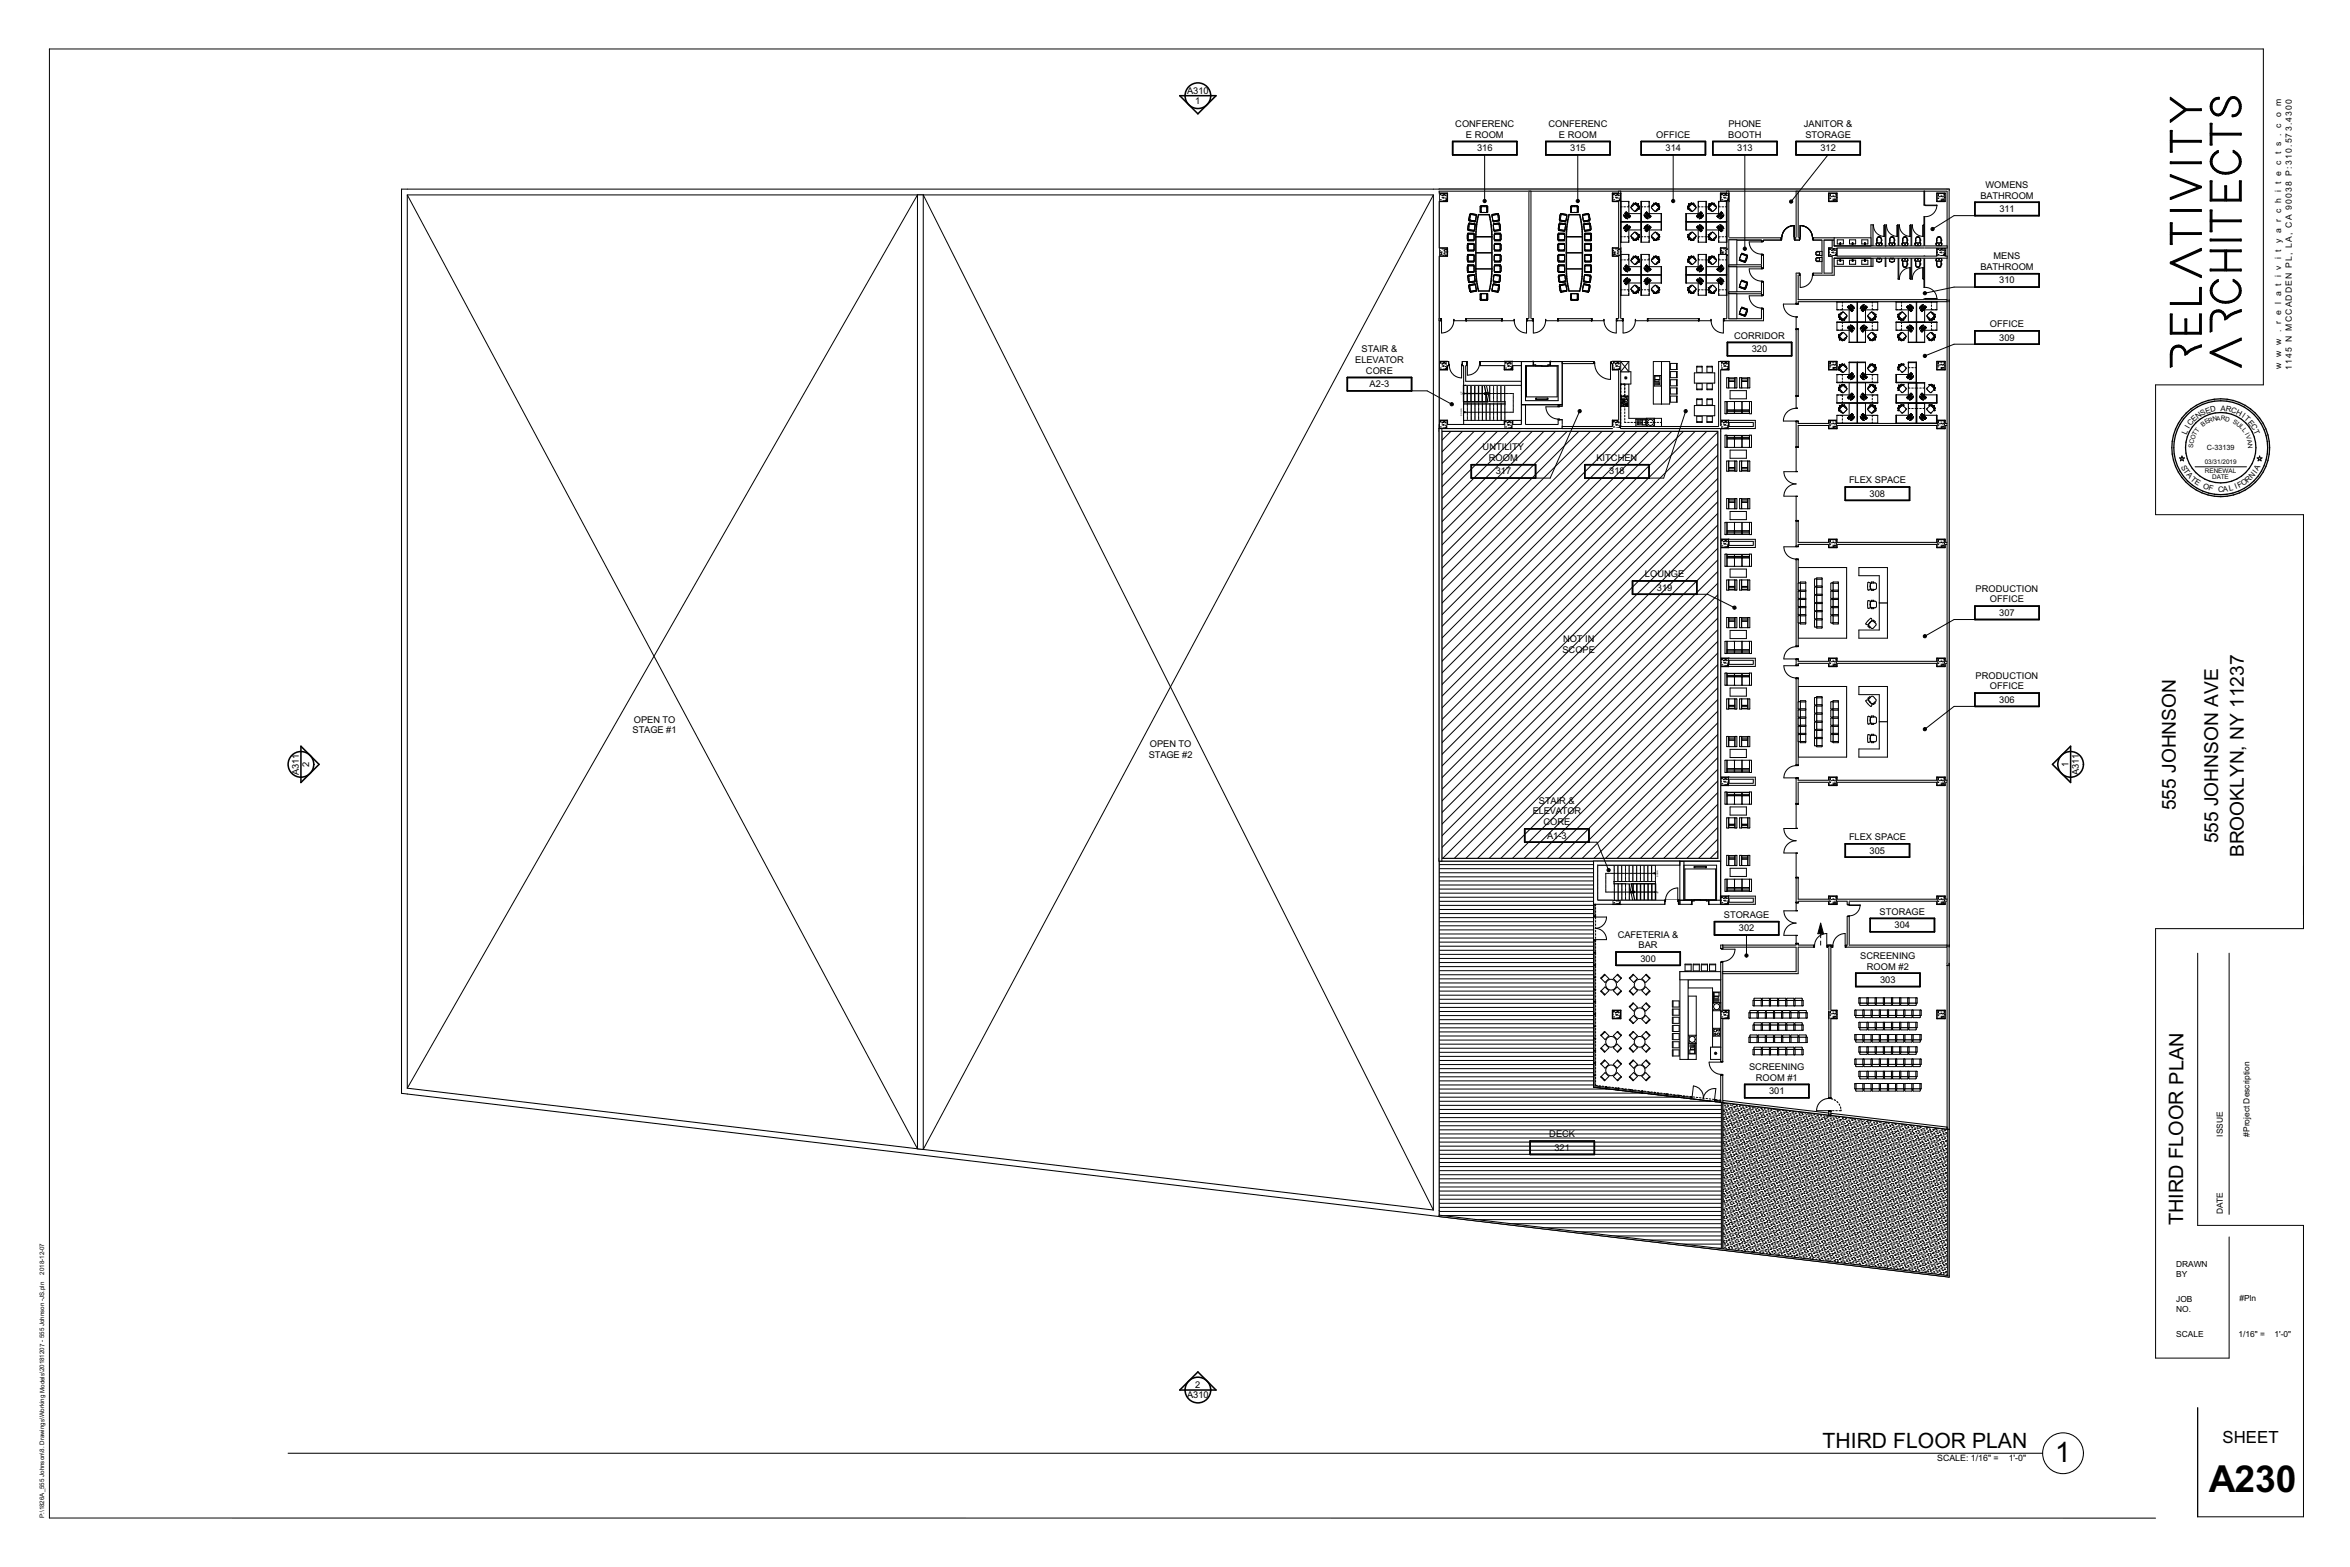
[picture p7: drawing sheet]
<svg xmlns="http://www.w3.org/2000/svg" width="914mm" height="610mm" viewBox="0 0 914 610" stroke-linecap="round" stroke-linejoin="round" font-family="sans-serif">
<defs><g id="words">
<text font-size="14.5" x="859.4" y="580.6">A230</text>
<text font-size="11" x="799.7" y="568.9">1</text>
<text font-size="8.2" x="709.2" y="563.3">THIRD FLOOR PLAN</text>
<text font-size="7.7" x="849.5" y="476.7" transform="rotate(-90 849.5 476.7)">THIRD FLOOR PLAN</text>
<g font-size="7.5">
<text x="846.7" y="315.2" transform="rotate(-90 846.7 315.2)">555 JOHNSON</text>
<text x="863.1" y="328.1" transform="rotate(-90 863.1 328.1)">555 JOHNSON AVE</text>
<text x="873" y="333.5" transform="rotate(-90 873 333.5)">BROOKLYN, NY 11237</text>
</g>
<text font-size="6.5" x="864.8" y="561.3">SHEET</text>
<g font-size="3.6">
<text x="461.9" y="36.4">A310</text>
<text x="465.1" y="40.4">1</text>
<text x="566.3" y="49.5">CONFERENC</text>
<text x="570.4" y="53.6">E ROOM</text>
<text x="602.5" y="49.5">CONFERENC</text>
<text x="606.6" y="53.6">E ROOM</text>
<text x="644.4" y="53.6">OFFICE</text>
<text x="672.5" y="53.6">BOOTH</text>
<text x="672.5" y="49.5">PHONE</text>
<text x="701.9" y="49.5">JANITOR &amp;</text>
<text x="702.5" y="53.6">STORAGE</text>
<text x="574.7" y="58.8">316</text>
<text x="611" y="58.8">315</text>
<text x="648.1" y="58.8">314</text>
<text x="676" y="58.8">313</text>
<text x="708.3" y="58.8">312</text>
<text x="770.6" y="77.3">BATHROOM</text>
<text x="772.6" y="73.1">WOMENS</text>
<text x="778.1" y="82.5">311</text>
<text x="775.7" y="100.9">MENS</text>
<text x="770.6" y="105.1">BATHROOM</text>
<text x="777.9" y="110.3">310</text>
<text x="674.8" y="131.8">CORRIDOR</text>
<text x="774.3" y="127.3">OFFICE</text>
<text x="529.8" y="137.1">STAIR &amp;</text>
<text x="681.6" y="137">320</text>
<text x="777.9" y="132.5">309</text>
<text x="527.4" y="141.3">ELEVATOR</text>
<text x="531.5" y="145.4">CORE</text>
<text x="532.9" y="150.6">A2-3</text>
<text x="576.9" y="175.2">UNTILITY</text>
<text x="579.3" y="179.4">ROOM</text>
<text x="621.2" y="179.4">KITCHEN</text>
<text x="582" y="184.6">317</text>
<text x="626.1" y="184.6">318</text>
<text x="719.5" y="188">FLEX SPACE</text>
<text x="727.5" y="193.2">308</text>
<text x="640.1" y="224.6">LOUNGE</text>
<text x="644.7" y="229.8">319</text>
<text x="768.7" y="230.2">PRODUCTION</text>
<text x="774.3" y="234.4">OFFICE</text>
<text x="777.9" y="239.6">307</text>
<text x="608.2" y="249.8">NOT IN</text>
<text x="608" y="254">SCOPE</text>
<text x="768.7" y="264">PRODUCTION</text>
<text x="774.3" y="268.2">OFFICE</text>
<text x="777.9" y="273.4">306</text>
<text x="246.6" y="281.1">OPEN TO</text>
<text x="246.2" y="285.3">STAGE #1</text>
<text x="447.4" y="290.6">OPEN TO</text>
<text x="120.3" y="298.4" transform="rotate(-90 120.3 298.4)">2</text>
<text x="447" y="294.8">STAGE #2</text>
<text x="804.8" y="298.4" transform="rotate(-90 804.8 298.4)">1</text>
<text x="116.2" y="301.4" transform="rotate(-90 116.2 301.4)">A311</text>
<text x="808.9" y="301.4" transform="rotate(-90 808.9 301.4)">A311</text>
<text x="596.4" y="316.9">ELEVATOR</text>
<text x="598.8" y="312.7">STAIR &amp;</text>
<text x="600.5" y="321">CORE</text>
<text x="601.9" y="326.2">A1-3</text>
<text x="719.5" y="326.8">FLEX SPACE</text>
<text x="727.5" y="332">305</text>
<text x="670.8" y="357.1">STORAGE</text>
<text x="731.4" y="355.9">STORAGE</text>
<text x="629.5" y="364.8">CAFETERIA &amp;</text>
<text x="676.6" y="362.3">302</text>
<text x="737.2" y="361.1">304</text>
<text x="637.6" y="368.9">BAR</text>
<text x="638.3" y="374.1">300</text>
<text x="723.8" y="373">SCREENING</text>
<text x="726.4" y="377.2">ROOM #2</text>
<text x="731.6" y="382.4">303</text>
<text x="680.6" y="416.3">SCREENING</text>
<text x="683.2" y="420.4">ROOM #1</text>
<text x="688.3" y="425.6">301</text>
<text x="602.8" y="442.5">DECK</text>
<text x="604.9" y="447.7">321</text>
<text x="465.1" y="539.9">2</text>
<text x="461.9" y="544">A310</text>
</g>
<g font-size="3.4">
<text x="887.6" y="41.3" transform="rotate(-90 887.6 41.3)">m</text>
<text x="887.6" y="45.5" transform="rotate(-90 887.6 45.5)">o</text>
<text x="887.6" y="60.1" transform="rotate(-90 887.6 60.1)">t s . c</text>
<text x="887.6" y="74.7" transform="rotate(-90 887.6 74.7)">i t e c</text>
<text x="887.6" y="78.9" transform="rotate(-90 887.6 78.9)">h</text>
<text x="887.6" y="129.3" transform="rotate(-90 887.6 129.3)">. r e l a t i v i t y a r c</text>
<text x="887.6" y="143.6" transform="rotate(-90 887.6 143.6)">w</text>
<text x="887.6" y="138.8" transform="rotate(-90 887.6 138.8)">w w</text>
<text x="891.7" y="143.9" transform="rotate(-90 891.7 143.9)">1145 N MCCADDEN PL, LA, CA 90038 P: 310.573.4300</text>
<text x="753.8" y="568.4">SCALE: 1/16&quot; =</text>
<text x="781.6" y="568.4">1'-0&quot;</text>
</g>
<g font-size="3.3">
<text x="865" y="442.2" transform="rotate(-90 865 442.2)">ISSUE</text>
<text x="875.3" y="442.2" transform="rotate(-90 875.3 442.2)">#Project Description</text>
<text x="865" y="472.3" transform="rotate(-90 865 472.3)">DATE</text>
<text x="846.8" y="493">DRAWN</text>
<text x="846.8" y="496.7">BY</text>
<text x="846.8" y="506.4">JOB</text>
<text x="871.4" y="506.2">#Pln</text>
<text x="846.8" y="510.2">NO.</text>
<text x="846.8" y="520.2">SCALE</text>
<text x="871.1" y="519.9">1/16&quot; =</text>
<text x="885" y="519.9">1'-0&quot;</text>
</g>
<g font-size="3">
<text x="856.8" y="161.9" transform="rotate(-28 856.8 161.9)">S</text>
<text x="858.5" y="161" transform="rotate(-20 858.5 161)">E</text>
<text x="860.3" y="160.4" transform="rotate(-12 860.3 160.4)">D</text>
<text x="864" y="159.8" transform="rotate(4 864 159.8)">A</text>
<text x="866" y="160" transform="rotate(11 866 160)">R</text>
<text x="867.9" y="160.4" transform="rotate(19 867.9 160.4)">C</text>
<text x="869.8" y="161" transform="rotate(28 869.8 161)">H</text>
<text x="851.8" y="166.8" transform="rotate(-60 851.8 166.8)">I</text>
<text x="852.4" y="165.9" transform="rotate(-50 852.4 165.9)">C</text>
<text x="853.8" y="164.3" transform="rotate(-44 853.8 164.3)">E</text>
<text x="855.1" y="163" transform="rotate(-35 855.1 163)">N</text>
<text x="872.1" y="162.3" transform="rotate(33 872.1 162.3)">I</text>
<text x="873.1" y="163" transform="rotate(42 873.1 163)">T</text>
<text x="874.6" y="164.4" transform="rotate(49 874.6 164.4)">E</text>
<text x="875.7" y="165.8" transform="rotate(57 875.7 165.8)">C</text>
<text x="876.8" y="167.5" transform="rotate(65 876.8 167.5)">T</text>
<text x="850.7" y="169" transform="rotate(-66 850.7 169)">L</text>
<text x="848.5" y="181.6" transform="rotate(62 848.5 181.6)">S</text>
<text x="849.5" y="183.4" transform="rotate(55 849.5 183.4)">T</text>
<text x="850.6" y="184.9" transform="rotate(48 850.6 184.9)">A</text>
<text x="878.1" y="184.4" transform="rotate(-53 878.1 184.4)">I</text>
<text x="878.7" y="183.4" transform="rotate(-61 878.7 183.4)">A</text>
<text x="852.1" y="186.6" transform="rotate(42 852.1 186.6)">T</text>
<text x="853.7" y="188" transform="rotate(34 853.7 188)">E</text>
<text x="857.1" y="189.9" transform="rotate(21 857.1 189.9)">O</text>
<text x="859.3" y="190.7" transform="rotate(15 859.3 190.7)">F</text>
<text x="863.1" y="191.4">C</text>
<text x="865.1" y="191.4" transform="rotate(-7 865.1 191.4)">A</text>
<text x="867.5" y="191.1" transform="rotate(-13 867.5 191.1)">L</text>
<text x="870" y="190.4" transform="rotate(-21 870 190.4)">I</text>
<text x="871.3" y="189.9" transform="rotate(-28 871.3 189.9)">F</text>
<text x="872.9" y="189.1" transform="rotate(-34 872.9 189.1)">O</text>
<text x="874.6" y="187.9" transform="rotate(-41 874.6 187.9)">R</text>
<text x="876.3" y="186.5" transform="rotate(-47 876.3 186.5)">N</text>
</g>
<text font-size="2.8" x="858.7" y="175.2">C-33139</text>
<g font-size="2.5">
<text x="857.2" y="166.1" transform="rotate(-37 857.2 166.1)">B</text>
<text x="858.4" y="165.1" transform="rotate(-29 858.4 165.1)">E</text>
<text x="859.6" y="164.5" transform="rotate(-21 859.6 164.5)">R</text>
<text x="861.2" y="163.9" transform="rotate(-12 861.2 163.9)">N</text>
<text x="862.5" y="163.6" transform="rotate(-4 862.5 163.6)">A</text>
<text x="864.1" y="163.5" transform="rotate(4 864.1 163.5)">R</text>
<text x="865.7" y="163.6" transform="rotate(12 865.7 163.6)">D</text>
<text x="868.7" y="164.5" transform="rotate(28 868.7 164.5)">S</text>
<text x="870" y="165.2" transform="rotate(37 870 165.2)">U</text>
<text x="871.3" y="166.3" transform="rotate(46 871.3 166.3)">L</text>
<text x="872.3" y="167.4" transform="rotate(53 872.3 167.4)">L</text>
<text x="853.5" y="172.7" transform="rotate(-78 853.5 172.7)">C</text>
<text x="853.8" y="171.3" transform="rotate(-70 853.8 171.3)">O</text>
<text x="854.4" y="169.7" transform="rotate(-61 854.4 169.7)">T</text>
<text x="855.1" y="168.4" transform="rotate(-54 855.1 168.4)">T</text>
<text x="873.4" y="169" transform="rotate(62 873.4 169)">I</text>
<text x="873.9" y="169.8" transform="rotate(69 873.9 169.8)">V</text>
<text x="874.4" y="171.1" transform="rotate(78 874.4 171.1)">A</text>
<text x="874.7" y="172.8" transform="rotate(86 874.7 172.8)">N</text>
<text x="853.4" y="174.2" transform="rotate(-87 853.4 174.2)">S</text>
<text x="857.9" y="180.4">03/31/2019</text>
<text x="857.9" y="183.9">RENEWAL</text>
<text x="860.8" y="186.2">DATE</text>
</g>
<g font-size="2.4">
<text x="17.2" y="495.9" transform="rotate(-90 17.2 495.9)">2018-12-07</text>
<text x="17.2" y="590.6" transform="rotate(-90 17.2 590.6)">P:\1826A_555 Johnson\8. Drawings\Working Models\20181207 - 555 Johnson -JS.pln</text>
</g>
<g font-size=".8">
<text x="569" y="153.7" transform="rotate(-90 569 153.7)">UP</text>
<text x="569" y="161.7" transform="rotate(-90 569 161.7)">DOWN</text>
<text x="645.2" y="341" transform="rotate(-90 645.2 341)">DOWN</text>
<text x="644.7" y="346.5" transform="rotate(90 644.7 346.5)">UP</text>
</g>
</g></defs>
<g fill="none" stroke="#000" stroke-width=".5">
<path d="M844.5 37.9l6.1 4.5h5.9v.6h-5.9l-6.1 4.5v-.8l5.5-4-5.5-4zM861 39l1.6-1 .9-.1v.6a2.97 2.97 0 0 0-2.9 2.8 2.97 2.97 0 0 0 2.6 3.1 3.2 3.2 0 0 0 2.2-2.4 5.4 5.4 0 0 1 3.5-4.4 3.9 3.9 0 0 1 3.1 4 3.9 3.9 0 0 1-3.4 3.8v-.7a3.4 3.4 0 0 0 2.9-2.9 3.4 3.4 0 0 0-2.1-3.5 2.05 2.05 0 0 0-2.4 1.7 8.4 8.4 0 0 1-3.1 4.9 3.5 3.5 0 0 1-3.6-1.9 3.5 3.5 0 0 1 .7-4zM844.5 50.8h.7v3.9h11.3v.6h-11.3v3.9h-.7zM860 48h.7v3.9h11.3v.6h-11.3v3.9h-.7zM861.8 59.4l1.3-.8v.7a3.9 3.9 0 0 0-2.4 4.1 3.9 3.9 0 0 0 3.3 3.4 5.3 5.3 0 0 0 7.4-3.9 4.2 4.2 0 0 0-2.4-3.7v-.7a4.6 4.6 0 0 1 3 4.7 4.6 4.6 0 0 1-3.7 4.2 6 6 0 0 1-8.3-4.5 4.6 4.6 0 0 1 1.8-3.5zM861.8 59.4h.1M844.5 63h12v.6h-12zM844.5 68l12 4.5v.5l-12 4.6v-.7l10.8-4.1-10.8-4.2zM860 70.4h.7v7.1h5v-5.2h.6v5.2h5.1v-7.1h.6v7.8h-12zM844.5 81.6h12v.6h-12zM844.5 86.7h.7v3.9h11.3v.6h-11.3v3.9h-.7zM860 81.7h.7v3.9h11.3v.6h-11.3v3.9h-.7z"/>
<path d="M860 93.1h12v.6h-12zM860 97.3h12v.6h-5.7v6.8h5.7v.7h-12v-.7h5.7v-6.8h-5.7zM844.5 102.1l12-5.4-.2 .8-10.6 4.8 10.8 4.9v.8l-12-5.5zM844.5 117.8h11.4v-5.9h.6v6.5h-12zM861.8 109.6l1.3-.8v.7a3.9 3.9 0 0 0-2.4 4.1 3.9 3.9 0 0 0 3.3 3.4 5.4 5.4 0 0 0 7.4-3.9 4.2 4.2 0 0 0-2.4-3.7v-.7a4.6 4.6 0 0 1 3 4.7 4.6 4.6 0 0 1-3.7 4.2 6 6 0 0 1-8.3-4.5 4.6 4.6 0 0 1 1.8-3.5zM861.8 109.6h.1M844.5 122.2h.7v7.1h5v-5.2h.6v5.2h5.1v-7.1h.6v7.7h-12zM845.5 135.2a3.1 3.1 0 0 1 3.2-.7 3.1 3.1 0 0 1 2.1 2.6 11.1 11.1 0 0 1 5.7-2.9v.7l-1.9 .7a7 7 0 0 0-3.5 2.1l-.9 .4a2.58 2.58 0 0 0-2.4-3.1 2.58 2.58 0 0 0-2.7 3v4.5l-.6 .3v-4.8a3.9 3.9 0 0 1 1-2.8zM860 137l12-5.4-.2 .8-10.6 4.8 10.8 4.9v.7l-12-5.4zM861 121.4a3.1 3.1 0 0 1 3.2-.6 3.1 3.1 0 0 1 2.1 2.6 11.1 11.1 0 0 1 5.7-2.9v.7l-1.9 .6a7 7 0 0 0-3.4 2.1l-1 .5a2.58 2.58 0 0 0-2.4-3.1 2.58 2.58 0 0 0-2.7 3v4.5l-.6 .3v-4.8a3.9 3.9 0 0 1 1-2.9z"/>
<circle cx="864.1" cy="174.2" r="13.7"/>
<circle cx="864.1" cy="174.2" r="19"/>
<circle cx="864.1" cy="174.2" r="18.3"/>
</g>
<path d="M848.1 178.1h.7l.2-.7 .3 .7h.7l-.6 .5 .2 .7-.6-.4-.6 .4 .3-.7zM878.3 178.1h.7l.2-.7 .2 .7h.8l-.6 .5 .2 .7-.6-.4-.6 .4 .3-.7zM854.1 181.6h20M855.1 370.8v105.9h41.2v113.4h-41.2v-42.5M867.4 370.8v101.6M867.4 481.2v47.1h-28.6v-167h57.5v-161.1h-57.5v-50.5h41.9v-130.6h-861.5v571.4l819.5 .1" fill="none" stroke="#000" stroke-width=".39"/>
<g fill="#000">
<path d="M844.5 37.9l6.1 4.5h5.9v.6h-5.9l-6.1 4.5v-.8l5.5-4-5.5-4z" fill-rule="evenodd"/>
<path d="M844.5 50.8h.7v3.9h11.3v.6h-11.3v3.9h-.7z" fill-rule="evenodd"/>
<path d="M861.1 38.8l1.1-.7 1.3-.2v.6l-1.1 .2-.9 .6-.8 1.5 .3 2.1 1.3 1.4 1.1 .1 .9-.5 2.5-5 .9-.9 1-.4 1.6 .4 1.2 1.4 .5 1.8-.3 2-1.3 1.7-1.8 .5v-.7l1.2-.1 .9-.9 .7-2.1-.2-1.4-.6-1.1-.8-.7-1.1-.2-1.4 1.1-2.5 5-1.2 .7-1.5-.2-1.3-1-.7-1.7 .1-1.8z" fill-rule="evenodd"/>
<path d="M860 48h.7v3.9h11.3v.6h-11.3v3.9h-.7z" fill-rule="evenodd"/>
<path d="M844.5 63h12v.6h-12z" fill-rule="evenodd"/>
<path d="M844.5 68l12 4.5v.5l-12 4.6v-.7l10.8-4.1-10.8-4.2z" fill-rule="evenodd"/>
<path d="M861.4 59.8l1.7-1.2v.7l-1.9 1.8-.5 1.8 .7 2.1 1.9 1.5 2 .6 2.3-.1 1.8-.8 1.4-1.3 .6-1.4-.1-1.7-.8-1.4-1.5-1.2v-.7l1.6 1.1 1.1 1.5 .3 1.7-.3 1.8-1.4 1.7-2.2 1.2-2.6 .2-2.3-.6-2.1-1.5-1-1.8 .1-2.1z" fill-rule="evenodd"/>
<path d="M860 70.4h.7v7.1h5v-5.2h.6v5.2h5.1v-7.1h.6v7.8h-12z" fill-rule="evenodd"/>
<path d="M844.5 81.6h12v.6h-12z" fill-rule="evenodd"/>
<path d="M844.5 86.7h.7v3.9h11.3v.6h-11.3v3.9h-.7z" fill-rule="evenodd"/>
<path d="M860 81.7h.7v3.9h11.3v.6h-11.3v3.9h-.7z" fill-rule="evenodd"/>
<path d="M860 93.1h12v.6h-12z" fill-rule="evenodd"/>
<path d="M844.5 117.8h11.4v-5.9h.6v6.5h-12z" fill-rule="evenodd"/>
<path d="M844.5 102.1l12-5.4-.2 .8-10.6 4.8 10.8 4.9v.8l-12-5.5z" fill-rule="evenodd"/>
<path d="M860 97.3h12v.6h-5.7v6.8h5.7v.7h-12v-.7h5.7v-6.8h-5.7z" fill-rule="evenodd"/>
<path d="M861.4 110l1.7-1.2v.7l-1.9 1.8-.5 1.8 .7 2.1 1.9 1.5 2 .6 2.3-.1 1.8-.8 1.4-1.3 .6-1.4-.1-1.7-.8-1.4-1.5-1.2v-.7l1.6 1.1 1.1 1.5 .3 1.7-.3 1.8-1.4 1.7-2.2 1.2-2.6 .2-2.3-.6-2.1-1.5-1-1.8 .1-2.1z" fill-rule="evenodd"/>
<path d="M845.5 135.2l1.3-.8h1.6l1.3 .8 .9 1.4a.32 .32 0 0 0 .2 .5 .32 .32 0 0 0 .4-.4l1.8-1.2 3.5-1.3v.7l-3.5 1.4-2.8 1.8-.3-1.6-1-1.1-1.4-.4-1.4 .4-.9 1.5-.1 5.6-.6 .3 .1-5.6z" fill-rule="evenodd"/>
<path d="M844.5 122.2h.7v7.1h5v-5.2h.6v5.2h5.1v-7.1h.6v7.7h-12z" fill-rule="evenodd"/>
<path d="M861 121.5l1.2-.8h1.6l1.4 .8 .9 1.3a.33 .33 0 0 0 .2 .5 .33 .33 0 0 0 .4-.3l1.9-1.3 3.4-1.2v.7l-3.6 1.4-2.7 1.8-.3-1.6-1-1.2-1.4-.3-1.4 .4-.8 1.5-.2 5.6-.6 .3 .1-5.5z" fill-rule="evenodd"/>
<path d="M861 121.5l1.2-.8h1.7l1.4 .8 .8 1.4a.32 .32 0 0 0 .2 .5 .32 .32 0 0 0 .4-.4l2-1.3 3.3-1.2v.7l-3.5 1.3-2.8 1.9-.3-1.6-1-1.2-1.3-.3-1.5 .4-.8 1.5-.2 5.6-.6 .3 .1-5.5z" fill-rule="evenodd"/>
<path d="M860 137l12-5.4-.2 .8-10.6 4.8 10.8 4.9v.7l-12-5.4z" fill-rule="evenodd"/>
</g>
<!-- layer: A-AREA -->
<g fill="none" stroke="#000" stroke-width=".39">
<path d="M561 167.8h107.5v166.1h-107.5zM564.6 167.8l-3.6 3.5M569.1 167.8l-8.1 8M573.6 167.8l-12.6 12.6M578.1 167.8l-17.1 17.1M582.7 167.8l-21.7 21.6M587.2 167.8l-26.2 26.1M591.7 167.8l-30.7 30.7M596.3 167.8l-35.3 35.2M600.8 167.8l-39.8 39.7M605.3 167.8l-44.3 44.2M609.8 167.8l-48.8 48.8"/>
<path d="M614.4 167.8l-53.4 53.3M618.9 167.8l-57.9 57.8M623.4 167.8l-62.4 62.3M627.9 167.8l-66.9 66.9M632.5 167.8l-71.5 71.4M637 167.8l-76 75.9M641.5 167.8l-80.5 80.4M646 167.8l-85 85M650.6 167.8l-89.6 89.5M655.1 167.8l-94.1 94M659.6 167.8l-98.6 98.5M664.1 167.8l-103.1 103.1"/>
<path d="M668.5 177l-107.5 107.5M668.5 172.5l-107.5 107.4M668.5 168l-107.5 107.4M668.5 199.7l-107.5 107.4M668.5 195.1l-107.5 107.5M668.5 190.6l-107.5 107.4M668.5 186.1l-107.5 107.4M668.5 181.6l-107.5 107.4M668.5 217.8l-107.5 107.4M668.5 213.2l-107.5 107.5M668.5 208.7l-107.5 107.4M668.5 204.2l-107.5 107.4"/>
<path d="M668.5 235.9l-98.1 98M668.5 231.3l-102.6 102.6M668.5 226.8l-107.2 107.1M668.5 222.3l-107.5 107.4M668.5 258.5l-75.5 75.4M668.5 254l-80 79.9M668.5 249.5l-84.5 84.4M668.5 244.9l-89 89M668.5 240.4l-93.6 93.5M668.5 276.6l-57.4 57.3M668.5 272.1l-61.9 61.8M668.5 267.6l-66.4 66.3"/>
<path d="M668.5 263l-70.9 70.9M668.5 299.2l-34.7 34.7M668.5 294.7l-39.3 39.2M668.5 290.2l-43.8 43.7M668.5 285.7l-48.3 48.2M668.5 281.1l-52.8 52.8M668.5 317.3l-16.6 16.6M668.5 312.8l-21.2 21.1M668.5 308.3l-25.7 25.6M668.5 303.8l-30.2 30.1M668.5 330.9l-3.1 3M668.5 326.4l-7.6 7.5"/>
<path d="M668.5 321.9l-12.1 12M670.3 428.9l88.1 10.5v57.4l-88.1-10.4zM670.4 438.1h.1M670.5 435h.1M670.5 439.7h.1M670.5 433.5h.1M670.5 432h.1M670.5 431.9h.1M670.6 438.6h.1M670.7 435.5h.1M670.7 432.4h.1M670.7 429.3h.1"/>
<path d="M670.7 436.3h.1M670.7 434.8h.1M670.9 439.5h.1M671 436.4h.1M671 433.3h.1M671 439.1h.1M671 437.6h.1M671 431.4h.1M671 429.9h.1M671 430.2h.1M671.1 440h.1M671.1 436.9h.1"/>
<path d="M671.2 433.8h.1M671.2 430.7h.1M671.3 434.3h.1M671.3 432.7h.1M671.5 437.8h.1M671.5 434.7h.1M671.5 437.1h.1M671.5 435.6h.1M671.5 429.4h.1M671.5 431.6h.1M671.6 438.3h.1M671.7 435.2h.1"/>
<path d="M671.7 432.1h.1M671.8 439.9h.1M671.8 438.4h.1M671.8 432.2h.1M671.8 430.7h.1M672 439.1h.1M672 436h.1M672 432.9h.1M672 435h.1M672 433.5h.1M672 429.8h.1M672.1 439.6h.1"/>
<path d="M672.2 436.5h.1M672.2 433.4h.1M672.2 430.3h.1M672.3 437.9h.1M672.3 436.3h.1M672.3 430.2h.1M672.5 437.4h.1M672.5 434.3h.1M672.5 431.2h.1M672.5 439.1h.1M672.5 433h.1M672.5 431.4h.1"/>
<path d="M672.7 437.9h.1M672.7 434.8h.1M672.7 431.7h.1M672.8 435.8h.1M672.8 434.3h.1M673 438.7h.1M673 435.6h.1M673 432.5h.1M673.1 438.6h.1M673.1 437.1h.1M673.1 430.9h.1M673.1 429.4h.1"/>
<path d="M673.2 439.2h.1M673.2 436.1h.1M673.2 433h.1M673.3 429.9h.1M673.3 439.9h.1M673.3 433.8h.1M673.3 432.2h.1M673.5 437h.1M673.5 433.9h.1M673.6 430.8h.1M673.6 436.6h.1M673.6 435h.1"/>
<path d="M673.7 437.5h.1M673.7 434.4h.1M673.7 431.3h.1M673.8 439.4h.1M673.8 437.9h.1M673.8 431.7h.1M673.8 430.2h.1M674 438.4h.1M674 435.3h.1M674.1 432.2h.1M674.1 434.5h.1M674.1 433h.1"/>
<path d="M674.2 438.9h.1M674.2 435.8h.1M674.2 432.7h.1M674.3 429.6h.1M674.3 437.3h.1M674.3 435.8h.1M674.5 439.7h.1M674.5 436.6h.1M674.6 433.5h.1M674.6 430.4h.1M674.6 438.6h.1M674.6 432.5h.1"/>
<path d="M674.6 430.9h.1M674.7 437.1h.1M674.7 434h.1M674.8 430.9h.1M674.9 435.3h.1M674.9 433.8h.1M675 438h.1M675.1 434.9h.1M675.1 431.8h.1M675.1 438.1h.1M675.1 436.6h.1M675.1 430.4h.1"/>
<path d="M675.2 438.5h.1M675.2 435.4h.1M675.3 432.3h.1M675.4 439.4h.1M675.4 433.2h.1M675.4 431.7h.1M675.5 439.4h.1M675.6 436.3h.1M675.6 433.2h.1M675.6 430.1h.1M675.6 436.1h.1M675.6 434.5h.1"/>
<path d="M675.7 439.9h.1M675.7 436.8h.1M675.8 433.7h.1M675.8 430.6h.1M675.9 438.9h.1M675.9 437.3h.1M675.9 431.2h.1M675.9 429.6h.1M676.1 437.6h.1M676.1 434.5h.1M676.1 431.4h.1M676.1 434h.1"/>
<path d="M676.1 432.5h.1M676.2 438.1h.1M676.3 435h.1M676.3 431.9h.1M676.4 436.8h.1M676.4 435.3h.1M676.5 439h.1M676.6 435.9h.1M676.6 432.8h.1M676.6 429.7h.1M676.7 439.7h.1M676.7 438.1h.1"/>
<path d="M676.7 432h.1M676.7 430.4h.1M676.7 439.5h.1M676.8 436.4h.1M676.8 433.3h.1M676.8 430.2h.1M676.9 434.8h.1M676.9 433.2h.1M677.1 437.3h.1M677.1 434.2h.1M677.1 431.1h.1M677.2 437.6h.1"/>
<path d="M677.2 436.1h.1M677.2 429.9h.1M677.3 437.8h.1M677.3 434.7h.1M677.3 431.6h.1M677.4 438.9h.1M677.4 432.7h.1M677.4 431.2h.1M677.6 438.6h.1M677.6 435.5h.1M677.6 432.4h.1M677.7 435.6h.1"/>
<path d="M677.7 434h.1M677.8 439.1h.1M677.8 436h.1M677.8 432.9h.1M677.8 429.8h.1M677.9 438.4h.1M677.9 436.8h.1M677.9 430.7h.1M678.1 440h.1M678.1 436.9h.1M678.1 433.8h.1M678.2 430.7h.1"/>
<path d="M678.2 439.7h.1M678.2 433.5h.1M678.2 432h.1M678.3 437.4h.1M678.3 434.3h.1M678.3 431.2h.1M678.4 436.3h.1M678.4 434.8h.1M678.6 438.3h.1M678.6 435.1h.1M678.7 432h.1M678.7 439.1h.1"/>
<path d="M678.7 437.6h.1M678.7 431.4h.1M678.7 429.9h.1M678.8 438.8h.1M678.8 435.7h.1M678.8 432.5h.1M679 434.3h.1M679 432.7h.1M679.1 439.6h.1M679.1 436.5h.1M679.1 433.4h.1M679.2 430.3h.1"/>
<path d="M679.2 437.1h.1M679.2 435.6h.1M679.3 437h.1M679.3 433.9h.1M679.4 430.8h.1M679.5 439.9h.1M679.5 438.4h.1M679.5 432.2h.1M679.5 430.7h.1M679.6 437.9h.1M679.6 434.8h.1M679.7 431.7h.1"/>
<path d="M679.7 435h.1M679.7 433.5h.1M679.8 438.4h.1M679.8 435.3h.1M679.9 432.2h.1M680 437.9h.1M680 436.3h.1M680 430.2h.1M680.1 439.2h.1M680.1 436.1h.1M680.2 433h.1M680.2 439.1h.1"/>
<path d="M680.2 431.4h.1M680.3 439.7h.1M680.3 436.6h.1M680.4 433.5h.1M680.4 430.4h.1M680.5 435.8h.1M680.5 434.3h.1M680.6 437.5h.1M680.7 434.4h.1M680.7 431.3h.1M680.8 438.6h.1M680.8 437.1h.1"/>
<path d="M680.8 430.9h.1M680.8 438h.1M680.9 434.9h.1M680.9 431.8h.1M681 439.9h.1M681 433.8h.1M681 432.2h.1M681.1 438.9h.1M681.2 435.8h.1M681.2 432.7h.1M681.3 436.6h.1M681.3 435h.1"/>
<path d="M681.3 439.4h.1M681.3 436.3h.1M681.4 433.2h.1M681.5 439.4h.1M681.5 437.9h.1M681.5 431.7h.1M681.7 437.1h.1M681.7 434h.1M681.7 430.9h.1M681.8 434.5h.1M681.8 433h.1M681.8 437.6h.1"/>
<path d="M681.9 434.5h.1M681.9 431.4h.1M682 437.3h.1M682 435.8h.1M682.2 438.5h.1M682.2 435.4h.1M682.2 432.3h.1M682.3 438.6h.1M682.3 432.5h.1M682.3 430.9h.1M682.3 439h.1M682.4 435.9h.1"/>
<path d="M682.4 432.8h.1M682.6 435.3h.1M682.6 433.8h.1M682.7 439.9h.1M682.7 436.8h.1M682.7 433.7h.1M682.7 430.6h.1M682.8 438.1h.1M682.8 436.6h.1M682.8 430.4h.1M682.9 437.3h.1M682.9 434.2h.1"/>
<path d="M682.9 431.1h.1M683.1 439.4h.1M683.1 433.2h.1M683.1 431.7h.1M683.2 438.1h.1M683.2 435h.1M683.2 431.9h.1M683.3 436.1h.1M683.3 434.5h.1M683.4 438.6h.1M683.4 435.5h.1M683.4 432.4h.1"/>
<path d="M683.6 438.9h.1M683.6 437.3h.1M683.6 431.2h.1M683.7 439.5h.1M683.7 436.4h.1M683.7 433.3h.1M683.8 434h.1M683.8 432.5h.1M683.9 440h.1M683.9 436.9h.1M683.9 433.8h.1M684 430.7h.1"/>
<path d="M684.1 436.8h.1M684.1 435.3h.1M684.2 437.8h.1M684.2 434.7h.1M684.3 431.6h.1M684.4 439.7h.1M684.4 438.1h.1M684.4 432h.1M684.4 438.3h.1M684.4 435.2h.1M684.4 432.1h.1M684.6 434.8h.1"/>
<path d="M684.6 433.2h.1M684.7 439.1h.1M684.7 436h.1M684.8 432.9h.1M684.9 437.6h.1M684.9 436.1h.1M684.9 439.6h.1M684.9 436.5h.1M684.9 433.4h.1M685.1 438.9h.1M685.1 432.7h.1M685.1 431.2h.1"/>
<path d="M685.2 437.4h.1M685.3 434.3h.1M685.3 431.2h.1M685.4 435.6h.1M685.4 434h.1M685.4 437.9h.1M685.4 434.8h.1M685.5 431.7h.1M685.6 438.4h.1M685.6 436.8h.1M685.7 438.7h.1M685.8 435.6h.1"/>
<path d="M685.8 432.5h.1M685.9 439.7h.1M685.9 433.5h.1M685.9 432h.1M685.9 439.2h.1M685.9 436.1h.1M686 433h.1M686.1 436.3h.1M686.1 434.8h.1M686.3 437h.1M686.3 433.9h.1M686.4 439.1h.1"/>
<path d="M686.4 437.6h.1M686.4 431.4h.1M686.4 437.5h.1M686.5 434.4h.1M686.5 431.3h.1M686.7 434.3h.1M686.7 432.7h.1M686.7 438.4h.1M686.8 435.3h.1M686.8 432.2h.1M686.9 437.1h.1M686.9 435.6h.1"/>
<path d="M686.9 438.9h.1M687 435.8h.1M687 432.7h.1M687.2 439.9h.1M687.2 438.4h.1M687.2 432.2h.1M687.2 439.7h.1M687.3 436.6h.1M687.3 433.5h.1M687.4 435h.1M687.4 433.5h.1M687.5 437.1h.1"/>
<path d="M687.5 434h.1M687.7 437.9h.1M687.7 436.3h.1M687.8 438h.1M687.8 434.9h.1M687.8 431.8h.1M687.9 439.1h.1M687.9 433h.1M687.9 431.4h.1M688 438.5h.1M688 435.4h.1M688 432.3h.1"/>
<path d="M688.2 435.8h.1M688.2 434.3h.1M688.3 439.4h.1M688.3 436.3h.1M688.3 433.2h.1M688.4 439.9h.1M688.5 438.6h.1M688.5 437.1h.1M688.5 436.8h.1M688.5 433.7h.1M688.7 439.9h.1M688.7 433.8h.1"/>
<path d="M688.7 432.2h.1M688.8 437.6h.1M688.8 434.5h.1M688.9 431.4h.1M689 436.6h.1M689 435h.1M689 438.1h.1M689 431.9h.1M689.2 439.4h.1M689.2 437.9h.1M689.2 431.7h.1M689.3 439h.1"/>
<path d="M689.3 435.9h.1M689.3 432.8h.1M689.5 439.5h.1M689.5 434.5h.1M689.5 433h.1M689.5 436.4h.1M689.5 433.3h.1M689.7 437.3h.1M689.7 435.8h.1M689.8 437.3h.1M689.8 434.2h.1M690 438.6h.1"/>
<path d="M690 432.5h.1M690 437.8h.1M690 434.7h.1M690.1 431.6h.1M690.3 435.3h.1M690.3 433.8h.1M690.3 438.6h.1M690.3 435.5h.1M690.4 432.4h.1M690.5 439.1h.1M690.5 438.1h.1M690.5 436.6h.1"/>
<path d="M690.5 436h.1M690.6 432.9h.1M690.8 439.4h.1M690.8 433.2h.1M690.8 431.7h.1M690.8 440h.1M690.8 436.9h.1M690.9 433.8h.1M691 437.4h.1M691 436.1h.1M691 434.5h.1M691.1 434.3h.1"/>
<path d="M691.3 438.9h.1M691.3 437.3h.1M691.3 438.2h.1M691.4 435.1h.1M691.4 432h.1M691.5 438.7h.1M691.5 434h.1M691.5 432.5h.1M691.5 435.6h.1M691.6 432.5h.1M691.8 436.8h.1M691.8 435.3h.1"/>
<path d="M691.8 439.6h.1M691.9 436.5h.1M691.9 433.4h.1M692 437h.1M692 439.7h.1M692 438.1h.1M692 432h.1M692.1 433.9h.1M692.3 434.8h.1M692.3 433.2h.1M692.4 437.9h.1M692.4 434.8h.1"/>
<path d="M692.4 431.7h.1M692.5 438.4h.1M692.6 437.6h.1M692.6 436.1h.1M692.6 435.3h.1M692.6 432.2h.1M692.8 438.9h.1M692.8 432.7h.1M692.9 439.2h.1M692.9 436.1h.1M692.9 433h.1M693 439.7h.1"/>
<path d="M693.1 436.6h.1M693.1 435.6h.1M693.1 434h.1M693.1 433.5h.1M693.3 438.4h.1M693.3 436.8h.1M693.4 437.5h.1M693.4 434.4h.1M693.6 438h.1M693.6 439.7h.1M693.6 433.5h.1M693.6 432h.1"/>
<path d="M693.6 434.9h.1M693.6 431.8h.1M693.8 436.3h.1M693.8 434.8h.1M693.9 438.9h.1M693.9 435.8h.1M693.9 432.7h.1M694.1 439.4h.1M694.1 436.3h.1M694.1 439.1h.1M694.1 437.6h.1M694.1 433.2h.1"/>
<path d="M694.4 434.3h.1M694.4 432.7h.1M694.4 437.1h.1M694.4 434h.1M694.6 437.6h.1M694.6 437.1h.1M694.6 435.6h.1M694.6 434.5h.1M694.9 439.9h.1M694.9 438.4h.1M694.9 432.2h.1M694.9 438.5h.1"/>
<path d="M694.9 435.4h.1M695 432.3h.1M695.1 439h.1M695.1 435.9h.1M695.1 435h.1M695.1 433.5h.1M695.1 432.8h.1M695.4 437.9h.1M695.4 436.3h.1M695.4 439.9h.1M695.4 436.8h.1M695.5 433.7h.1"/>
<path d="M695.6 437.3h.1M695.6 434.2h.1M695.6 439.1h.1M695.6 433h.1M695.9 435.8h.1M695.9 434.3h.1M695.9 438.1h.1M696 435h.1M696.1 435.5h.1M696.2 438.6h.1M696.2 437.1h.1M696.2 432.4h.1"/>
<path d="M696.4 439.9h.1M696.4 433.8h.1M696.4 432.2h.1M696.4 439.5h.1M696.5 436.4h.1M696.5 433.3h.1M696.6 440h.1M696.6 436.9h.1M696.7 433.8h.1M696.7 436.6h.1M696.7 435h.1M696.9 439.4h.1"/>
<path d="M696.9 437.9h.1M696.9 437.7h.1M697 434.6h.1M697.1 438.2h.1M697.2 435.1h.1M697.2 434.5h.1M697.2 433h.1M697.4 437.3h.1M697.4 435.8h.1M697.4 439.1h.1M697.5 436h.1M697.5 432.9h.1"/>
<path d="M697.6 439.6h.1M697.7 436.5h.1M697.7 433.4h.1M697.7 438.6h.1M697.7 432.5h.1M698 435.3h.1M698 433.8h.1M698 437.4h.1M698 434.3h.1M698.2 437.9h.1M698.2 434.8h.1M698.2 438.1h.1"/>
<path d="M698.2 436.6h.1M698.5 439.4h.1M698.5 433.2h.1M698.5 438.7h.1M698.5 435.6h.1M698.5 432.5h.1M698.6 439.2h.1M698.7 436.1h.1M698.7 433h.1M698.7 434.5h.1M699 438.9h.1M699 437.3h.1"/>
<path d="M699 437h.1M699 433.9h.1M699.2 437.5h.1M699.2 434.4h.1M699.2 434h.1M699.2 432.5h.1M699.5 438.4h.1M699.5 436.8h.1M699.5 435.3h.1M699.7 438.9h.1M699.7 435.8h.1M699.7 432.7h.1"/>
<path d="M699.7 439.7h.1M699.7 438.1h.1M700 439.7h.1M700 434.8h.1M700 433.2h.1M700 436.6h.1M700 433.5h.1M700.2 437.1h.1M700.2 434h.1M700.3 437.6h.1M700.3 436.1h.1M700.5 438h.1"/>
<path d="M700.5 438.9h.1M700.5 432.7h.1M700.5 434.9h.1M700.7 438.5h.1M700.7 435.4h.1M700.8 435.6h.1M700.8 434h.1M701 439.4h.1M701 438.4h.1M701 436.8h.1M701 436.3h.1M701.1 433.2h.1"/>
<path d="M701.2 439.9h.1M701.2 436.8h.1M701.3 433.7h.1M701.3 439.7h.1M701.3 433.5h.1M701.5 437.6h.1M701.5 436.3h.1M701.5 434.8h.1M701.6 434.5h.1M701.7 438.1h.1M701.7 435h.1M701.8 439.1h.1"/>
<path d="M701.8 437.6h.1M702 439h.1M702.1 434.3h.1M702.1 432.7h.1M702.1 435.9h.1M702.1 432.8h.1M702.2 439.5h.1M702.2 436.4h.1M702.3 433.3h.1M702.3 437.1h.1M702.3 435.6h.1M702.6 437.3h.1"/>
<path d="M702.6 439.9h.1M702.6 438.4h.1M702.6 434.2h.1M702.7 437.8h.1M702.8 434.7h.1M702.8 435h.1M702.8 433.5h.1M703.1 438.6h.1M703.1 437.9h.1M703.1 436.3h.1M703.1 435.5h.1M703.2 439.1h.1"/>
<path d="M703.3 436h.1M703.3 432.9h.1M703.3 439.1h.1M703.3 433h.1M703.6 440h.1M703.6 436.9h.1M703.6 435.8h.1M703.6 434.3h.1M703.6 433.8h.1M703.8 437.4h.1M703.8 434.3h.1M703.9 438.6h.1"/>
<path d="M703.9 437.1h.1M704.1 438.2h.1M704.1 435.1h.1M704.1 439.9h.1M704.1 433.8h.1M704.3 438.7h.1M704.3 435.6h.1M704.4 436.6h.1M704.4 435h.1M704.6 439.6h.1M704.6 436.5h.1M704.6 439.4h.1"/>
<path d="M704.6 437.9h.1M704.6 433.4h.1M704.8 437h.1M704.8 433.9h.1M704.9 434.5h.1M705.1 437.9h.1M705.1 434.8h.1M705.1 437.3h.1M705.1 435.8h.1M705.3 438.4h.1M705.3 435.3h.1M705.4 438.6h.1"/>
<path d="M705.6 439.2h.1M705.6 436.1h.1M705.6 435.3h.1M705.6 433.8h.1M705.8 439.7h.1M705.8 436.6h.1M705.8 433.5h.1M705.9 438.1h.1M705.9 436.6h.1M706.1 437.5h.1M706.2 434.4h.1M706.2 439.4h.1"/>
<path d="M706.2 433.2h.1M706.3 438h.1M706.3 434.9h.1M706.4 436.1h.1M706.4 434.5h.1M706.6 438.9h.1M706.7 435.8h.1M706.7 438.9h.1M706.7 437.3h.1M706.8 439.4h.1M706.8 436.3h.1M706.9 434h.1"/>
<path d="M707.1 437.1h.1M707.2 434h.1M707.2 436.8h.1M707.2 435.3h.1M707.3 437.6h.1M707.4 434.5h.1M707.4 439.7h.1M707.4 438.1h.1M707.6 438.5h.1M707.7 435.4h.1M707.7 434.8h.1M707.8 439h.1"/>
<path d="M707.9 435.9h.1M708 437.6h.1M708 436.1h.1M708.1 439.9h.1M708.2 436.8h.1M708.2 433.7h.1M708.2 438.9h.1M708.4 437.3h.1M708.4 434.2h.1M708.5 435.6h.1M708.5 434h.1M708.7 438.1h.1"/>
<path d="M708.7 435h.1M708.7 438.4h.1M708.7 436.8h.1M708.8 438.6h.1M708.9 435.5h.1M709 439.7h.1M709.2 439.5h.1M709.2 436.4h.1M709.2 436.3h.1M709.2 434.8h.1M709.3 440h.1M709.4 436.9h.1"/>
<path d="M709.4 433.8h.1M709.5 439.1h.1M709.5 437.6h.1M709.7 437.7h.1M709.7 434.6h.1M709.8 434.3h.1M709.9 438.2h.1M709.9 435.1h.1M710 437.1h.1M710 435.6h.1M710.2 439.1h.1M710.2 436h.1"/>
<path d="M710.3 439.9h.1M710.3 438.4h.1M710.4 439.6h.1M710.4 436.5h.1M710.5 435h.1M710.7 437.4h.1M710.7 434.3h.1M710.8 437.9h.1M710.8 436.3h.1M710.9 437.9h.1M710.9 434.8h.1M711 439.1h.1"/>
<path d="M711.2 438.7h.1M711.2 435.6h.1M711.3 435.8h.1M711.3 434.3h.1M711.4 439.2h.1M711.4 436.1h.1M711.6 438.6h.1M711.6 437.1h.1M711.7 437h.1M711.8 433.9h.1M711.8 439.9h.1M711.9 437.5h.1"/>
<path d="M711.9 434.4h.1M712.1 436.6h.1M712.1 435h.1M712.2 438.4h.1M712.3 435.3h.1M712.3 439.4h.1M712.3 437.9h.1M712.4 438.9h.1M712.4 435.8h.1M712.6 434.5h.1M712.7 439.7h.1M712.8 436.6h.1"/>
<path d="M712.8 437.3h.1M712.8 435.8h.1M712.9 437.1h.1M713 434h.1M713.1 438.6h.1M713.3 438h.1M713.3 434.9h.1M713.3 435.3h.1M713.4 438.5h.1M713.5 435.4h.1M713.6 438.1h.1M713.6 436.6h.1"/>
<path d="M713.8 439.4h.1M713.8 436.3h.1M713.9 439.4h.1M713.9 439.9h.1M714 436.8h.1M714.1 436.1h.1M714.1 434.5h.1M714.3 437.6h.1M714.3 434.5h.1M714.4 438.9h.1M714.4 437.3h.1M714.5 438.1h.1"/>
<path d="M714.5 435h.1M714.8 439h.1M714.8 435.9h.1M714.9 436.8h.1M714.9 435.3h.1M715 439.5h.1M715 436.4h.1M715.1 439.7h.1M715.1 438.1h.1M715.3 437.2h.1M715.4 434.8h.1M715.5 437.7h.1"/>
<path d="M715.5 434.6h.1M715.7 437.6h.1M715.7 436.1h.1M715.8 438.6h.1M715.8 435.5h.1M715.9 438.9h.1M716 439.1h.1M716 436h.1M716.2 435.6h.1M716.3 440h.1M716.3 436.9h.1M716.4 438.4h.1"/>
<path d="M716.4 436.8h.1M716.5 437.4h.1M716.7 439.7h.1M716.8 438.2h.1M716.9 435.1h.1M716.9 436.3h.1M716.9 434.8h.1M717 438.7h.1M717 435.6h.1M717.2 439.1h.1M717.2 437.6h.1M717.3 439.6h.1"/>
<path d="M717.3 436.5h.1M717.5 437h.1M717.7 437.1h.1M717.7 435.6h.1M717.8 437.9h.1M717.9 434.8h.1M718 439.9h.1M718 438.4h.1M718.1 435.3h.1M718.2 435h.1M718.3 439.2h.1M718.4 436.1h.1"/>
<path d="M718.5 437.9h.1M718.5 436.3h.1M718.5 439.7h.1M718.6 436.6h.1M718.7 439.1h.1M718.9 437.5h.1M719 435.8h.1M719 438h.1M719.1 434.9h.1M719.2 438.6h.1M719.2 437.1h.1M719.4 438.9h.1"/>
<path d="M719.4 435.8h.1M719.5 439.9h.1M719.5 439.4h.1M719.6 436.3h.1M719.8 436.6h.1M719.8 435h.1M719.9 437.1h.1M720 439.4h.1M720 437.9h.1M720.1 437.6h.1M720.4 438.5h.1M720.4 435.4h.1"/>
<path d="M720.5 437.3h.1M720.5 435.8h.1M720.6 439h.1M720.6 435.9h.1M720.8 438.6h.1M720.9 439.9h.1M720.9 436.7h.1M721 435.3h.1M721.1 437.2h.1M721.3 438.1h.1M721.3 436.6h.1M721.4 438.1h.1"/>
<path d="M721.4 435h.1M721.6 439.4h.1M721.6 438.6h.1M721.6 435.5h.1M721.8 436.1h.1M721.9 439.5h.1M721.9 436.4h.1M722.1 438.9h.1M722.1 437.3h.1M722.1 440h.1M722.1 436.9h.1M722.4 437.7h.1"/>
<path d="M722.6 436.8h.1M722.6 435.3h.1M722.6 438.2h.1M722.6 435.1h.1M722.8 439.7h.1M722.8 438.1h.1M722.9 439.1h.1M723 436h.1M723.1 439.6h.1M723.1 436.5h.1M723.4 437.6h.1M723.4 436.1h.1"/>
<path d="M723.5 437.4h.1M723.6 438.9h.1M723.6 437.9h.1M723.9 435.6h.1M724 438.7h.1M724 435.6h.1M724.1 438.4h.1M724.1 436.8h.1M724.1 439.2h.1M724.2 436.1h.1M724.4 439.7h.1M724.5 437h.1"/>
<path d="M724.6 436.3h.1M724.7 437.5h.1M724.9 439.1h.1M724.9 437.6h.1M725 438.4h.1M725.2 438.9h.1M725.2 435.8h.1M725.4 437.1h.1M725.4 435.6h.1M725.5 439.7h.1M725.5 436.6h.1M725.7 439.9h.1"/>
<path d="M725.7 438.4h.1M725.7 437.1h.1M726 438h.1M726.2 437.9h.1M726.2 436.3h.1M726.2 438.5h.1M726.4 439.1h.1M726.5 439.4h.1M726.5 436.3h.1M726.7 439.9h.1M726.7 435.8h.1M726.7 436.8h.1"/>
<path d="M726.9 438.6h.1M726.9 437.1h.1M727 437.6h.1M727.2 439.9h.1M727.2 438.1h.1M727.5 436.6h.1M727.5 439h.1M727.5 435.9h.1M727.7 439.5h.1M727.7 439.4h.1M727.7 437.9h.1M727.7 436.4h.1"/>
<path d="M728 437.2h.1M728.2 437.7h.1M728.2 437.3h.1M728.2 435.8h.1M728.5 438.6h.1M728.7 439.1h.1M728.8 436h.1M729 438.1h.1M729 436.6h.1M729 440h.1M729.1 436.9h.1M729.3 437.4h.1"/>
<path d="M729.3 439.4h.1M729.5 436.1h.1M729.6 438.2h.1M729.7 438.7h.1M729.8 438.9h.1M729.8 437.3h.1M730.1 439.6h.1M730.1 436.5h.1M730.3 437h.1M730.3 436.8h.1M730.5 439.7h.1M730.5 438.1h.1"/>
<path d="M730.6 437.9h.1M730.8 438.4h.1M731.1 437.6h.1M731.1 439.2h.1M731.1 436.1h.1M731.3 439.7h.1M731.3 436.6h.1M731.3 438.9h.1M731.6 437.5h.1M731.8 438h.1M731.8 438.4h.1M731.8 436.8h.1"/>
<path d="M732.1 439.7h.1M732.1 438.9h.1M732.3 439.4h.1M732.3 436.3h.1M732.6 439.1h.1M732.6 437.6h.1M732.6 437.1h.1M732.8 437.6h.1M733.1 437.1h.1M733.1 438.5h.1M733.3 439h.1M733.4 439.9h.1"/>
<path d="M733.4 438.4h.1M733.6 439.8h.1M733.7 436.7h.1M733.8 437.2h.1M733.9 437.9h.1M734.1 439.1h.1M734.2 438.1h.1M734.3 438.6h.1M734.6 438.6h.1M734.6 437.1h.1M734.6 439.5h.1M734.8 440h.1"/>
<path d="M734.9 436.9h.1M734.9 439.9h.1M735.2 437.7h.1M735.4 438.2h.1M735.4 439.4h.1M735.4 437.9h.1M735.7 439.1h.1M735.9 439.6h.1M735.9 437.3h.1M736.2 438.6h.1M736.2 437.4h.1M736.4 437.9h.1"/>
<path d="M736.7 438.7h.1M736.7 438.1h.1M736.9 439.2h.1M737 439.4h.1M737.2 437h.1M737.4 437.5h.1M737.5 438.9h.1M737.5 437.3h.1M737.7 438.4h.1M737.9 438.9h.1M738.2 439.7h.1M738.2 438.1h.1"/>
<path d="M738.4 437.1h.1M738.7 438h.1M738.8 437.6h.1M738.9 438.5h.1M739 438.9h.1M739.2 439.3h.1M739.4 439.8h.1M739.5 438.4h.1M739.8 437.6h.1M739.8 439.7h.1M739.9 438.1h.1M740.3 439h.1"/>
<path d="M740.3 439.1h.1M740.3 437.6h.1M740.4 439.5h.1M741 437.7h.1M741.1 439.9h.1M741.1 438.4h.1M741.3 438.6h.1M741.5 439.1h.1M741.6 437.9h.1M741.8 440h.1M741.8 439.1h.1M742.3 438.2h.1"/>
<path d="M742.3 438.6h.1M742.5 438.7h.1M742.6 439.9h.1M742.8 439.6h.1M743.1 439.4h.1M743.1 437.9h.1M743.3 437.9h.1M743.5 438.4h.1M743.8 439.2h.1M743.9 438.6h.1M744 439.7h.1M744.4 438.1h.1"/>
<path d="M744.5 438h.1M744.7 439.4h.1M744.9 438.9h.1M745 439.4h.1M745.2 438.9h.1M745.9 438.5h.1M745.9 439.7h.1M745.9 438.1h.1M746.1 439h.1M746.4 439.8h.1M746.7 438.9h.1M746.9 438.1h.1"/>
<path d="M747.1 438.6h.1M747.2 438.4h.1M747.4 439.5h.1M747.5 439.7h.1M747.6 440h.1M748 439.1h.1M748.1 438.2h.1M748.4 439.1h.1M748.6 439.6h.1M748.8 439.9h.1M748.8 438.4h.1M749.4 438.7h.1"/>
<path d="M749.5 439.1h.1M749.6 439.2h.1M750 438.6h.1M750.3 439.9h.1M750.6 438.9h.1M750.8 439.4h.1M751 439.7h.1M751.6 438.6h.1M752 439.3h.1M752.2 439.8h.1M752.4 439.4h.1M752.9 438.9h.1"/>
<path d="M753 439h.1M753.2 439.5h.1M753.6 439.7h.1M754.2 439.1h.1M754.5 440h.1M755.2 439.7h.1M755.5 439.6h.1M755.7 439.1h.1M756.5 439.9h.1M756.6 439.2h.1M756.8 439.7h.1M757.8 439.3h.1"/>
<path d="M758 439.9h.1M670.3 447.4h.1M670.4 444.3h.1M670.4 441.2h.1M670.4 457.2h.1M670.5 454.1h.1M670.5 456.6h.1M670.5 455.1h.1M670.5 448.9h.1M670.5 447.4h.1M670.5 441.2h.1M670.5 451h.1"/>
<path d="M670.5 447.9h.1M670.6 444.8h.1M670.6 441.7h.1M670.7 459.4h.1M670.7 457.9h.1M670.7 451.7h.1M670.7 450.2h.1M670.7 444h.1M670.7 442.5h.1M670.8 458.1h.1M670.8 455h.1M670.8 451.9h.1"/>
<path d="M670.8 448.8h.1M670.9 445.7h.1M670.9 442.6h.1M670.9 458.6h.1M671 455.5h.1M671 452.4h.1M671 454.5h.1M671 453h.1M671 446.8h.1M671 445.3h.1M671 449.3h.1M671.1 446.2h.1"/>
<path d="M671.1 443.1h.1M671.3 459.5h.1M671.3 457.4h.1M671.3 455.8h.1M671.3 449.7h.1M671.3 448.1h.1M671.3 442h.1M671.3 440.4h.1M671.3 456.4h.1M671.3 453.3h.1M671.3 450.2h.1M671.4 447.1h.1"/>
<path d="M671.4 444h.1M671.4 440.9h.1M671.4 460h.1M671.5 456.9h.1M671.5 453.8h.1M671.5 458.6h.1M671.5 452.5h.1M671.5 450.9h.1M671.5 444.8h.1M671.5 443.2h.1M671.5 450.7h.1M671.6 447.6h.1"/>
<path d="M671.6 444.5h.1M671.6 441.4h.1M671.8 455.3h.1M671.8 453.8h.1M671.8 447.6h.1M671.8 446.1h.1M671.8 457.7h.1M671.8 454.6h.1M671.8 451.5h.1M671.9 448.4h.1M671.9 445.3h.1M671.9 442.2h.1"/>
<path d="M672 458.2h.1M672 455.1h.1M672 452h.1M672 458.1h.1M672 456.6h.1M672 450.4h.1M672 448.9h.1M672 442.7h.1M672 441.2h.1M672.1 445.8h.1M672.1 442.7h.1M672.3 459.1h.1"/>
<path d="M672.3 459.4h.1M672.3 453.3h.1M672.3 451.7h.1M672.3 445.6h.1M672.3 444h.1M672.3 456h.1M672.3 452.9h.1M672.4 449.8h.1M672.4 446.7h.1M672.4 443.6h.1M672.5 440.5h.1M672.5 459.6h.1"/>
<path d="M672.5 456.5h.1M672.5 453.4h.1M672.5 456.1h.1M672.5 454.5h.1M672.5 448.4h.1M672.5 446.8h.1M672.5 440.7h.1M672.5 450.3h.1M672.6 447.2h.1M672.6 444.1h.1M672.6 441h.1M672.8 458.9h.1"/>
<path d="M672.8 457.4h.1M672.8 451.2h.1M672.8 449.7h.1M672.8 443.5h.1M672.8 442h.1M672.8 454.3h.1M672.9 451.2h.1M672.9 448h.1M672.9 444.9h.1M673 441.8h.1M673 457.9h.1M673 454.8h.1"/>
<path d="M673 451.7h.1M673.1 454h.1M673.1 452.5h.1M673.1 446.3h.1M673.1 444.8h.1M673.1 448.5h.1M673.1 445.4h.1M673.1 442.3h.1M673.3 458.7h.1M673.3 456.9h.1M673.3 455.3h.1M673.3 449.2h.1"/>
<path d="M673.3 447.6h.1M673.3 441.5h.1M673.3 455.6h.1M673.4 452.5h.1M673.4 449.4h.1M673.4 446.3h.1M673.4 443.2h.1M673.5 440.1h.1M673.5 459.2h.1M673.5 456.1h.1M673.5 453h.1M673.6 449.9h.1"/>
<path d="M673.6 459.7h.1M673.6 458.1h.1M673.6 452h.1M673.6 450.4h.1M673.6 444.3h.1M673.6 442.7h.1M673.6 446.8h.1M673.6 443.7h.1M673.7 440.6h.1M673.8 457h.1M673.8 454.8h.1M673.8 453.3h.1"/>
<path d="M673.8 447.1h.1M673.8 445.6h.1M673.9 453.9h.1M673.9 450.8h.1M673.9 447.7h.1M673.9 444.6h.1M674 441.5h.1M674 457.5h.1M674 454.4h.1M674.1 451.3h.1M674.1 457.6h.1M674.1 456.1h.1"/>
<path d="M674.1 449.9h.1M674.1 448.4h.1M674.1 442.2h.1M674.1 440.7h.1M674.1 448.2h.1M674.1 445.1h.1M674.2 442h.1M674.3 458.3h.1M674.3 458.9h.1M674.3 452.7h.1M674.3 451.2h.1M674.3 445h.1"/>
<path d="M674.3 443.5h.1M674.3 455.2h.1M674.4 452.1h.1M674.4 449h.1M674.4 445.9h.1M674.5 442.8h.1M674.5 458.8h.1M674.5 455.7h.1M674.6 452.6h.1M674.6 449.5h.1M674.6 455.6h.1M674.6 454h.1"/>
<path d="M674.6 447.9h.1M674.6 446.3h.1M674.6 440.2h.1M674.6 446.4h.1M674.7 443.3h.1M674.7 440.2h.1M674.8 459.7h.1M674.8 456.6h.1M674.9 458.4h.1M674.9 456.9h.1M674.9 450.7h.1M674.9 449.2h.1"/>
<path d="M674.9 443h.1M674.9 441.5h.1M674.9 453.5h.1M674.9 450.4h.1M674.9 447.3h.1M675 444.2h.1M675 441.1h.1M675 457.1h.1M675.1 454h.1M675.1 450.9h.1M675.1 459.7h.1M675.1 453.5h.1"/>
<path d="M675.1 452h.1M675.1 445.8h.1M675.1 444.3h.1M675.1 447.8h.1M675.1 444.7h.1M675.2 441.6h.1M675.3 458h.1M675.4 456.3h.1M675.4 454.8h.1M675.4 448.6h.1M675.4 447.1h.1M675.4 440.9h.1"/>
<path d="M675.4 454.9h.1M675.4 451.8h.1M675.5 445.6h.1M675.5 442.5h.1M675.5 458.5h.1M675.6 455.4h.1M675.6 452.3h.1M675.6 449.2h.1M675.6 459.2h.1M675.6 457.6h.1M675.6 451.5h.1M675.6 449.9h.1"/>
<path d="M675.6 443.8h.1M675.6 442.2h.1M675.6 446.1h.1M675.7 443h.1M675.8 459.3h.1M675.9 456.2h.1M675.9 454.3h.1M675.9 452.7h.1M675.9 446.6h.1M675.9 445h.1M675.9 453.1h.1M675.9 450h.1"/>
<path d="M676 446.9h.1M676 443.8h.1M676 440.7h.1M676 459.8h.1M676.1 456.7h.1M676.1 453.6h.1M676.1 450.5h.1M676.1 457.1h.1M676.1 455.6h.1M676.1 449.4h.1M676.1 447.9h.1M676.1 441.7h.1"/>
<path d="M676.1 440.2h.1M676.1 447.4h.1M676.2 444.3h.1M676.2 441.2h.1M676.4 457.6h.1M676.4 459.9h.1M676.4 458.4h.1M676.4 452.2h.1M676.4 450.7h.1M676.4 444.5h.1M676.4 443h.1M676.4 454.5h.1"/>
<path d="M676.4 451.4h.1M676.5 448.3h.1M676.5 445.2h.1M676.5 442.1h.1M676.5 458.1h.1M676.6 455h.1M676.6 451.9h.1M676.6 448.8h.1M676.7 455.1h.1M676.7 453.5h.1M676.7 447.4h.1M676.7 445.8h.1"/>
<path d="M676.7 445.7h.1M676.7 442.6h.1M676.9 459h.1M676.9 455.9h.1M676.9 457.9h.1M676.9 456.3h.1M676.9 450.2h.1M676.9 448.6h.1M676.9 442.5h.1M676.9 440.9h.1M676.9 452.8h.1M677 449.7h.1"/>
<path d="M677 446.6h.1M677 443.5h.1M677 440.4h.1M677 459.5h.1M677.1 456.4h.1M677.1 453.3h.1M677.1 450.2h.1M677.2 447.1h.1M677.2 459.2h.1M677.2 453h.1M677.2 451.5h.1M677.2 445.3h.1"/>
<path d="M677.2 443.8h.1M677.2 444h.1M677.2 440.9h.1M677.4 457.2h.1M677.4 454.1h.1M677.4 455.8h.1M677.4 454.3h.1M677.4 448.1h.1M677.4 446.6h.1M677.4 440.4h.1M677.4 451h.1M677.5 447.9h.1"/>
<path d="M677.5 444.8h.1M677.5 441.7h.1M677.6 457.7h.1M677.6 454.6h.1M677.6 451.5h.1M677.7 448.4h.1M677.7 458.6h.1M677.7 457.1h.1M677.7 450.9h.1M677.7 449.4h.1M677.7 443.2h.1M677.7 441.7h.1"/>
<path d="M677.7 445.3h.1M677.7 442.2h.1M677.9 458.6h.1M677.9 455.5h.1M677.9 459.9h.1M677.9 453.8h.1M677.9 452.2h.1M677.9 446.1h.1M677.9 444.5h.1M677.9 452.4h.1M678 449.3h.1M678 446.2h.1"/>
<path d="M678 443.1h.1M678.1 459.1h.1M678.1 456h.1M678.1 452.9h.1M678.2 449.8h.1M678.2 446.7h.1M678.2 456.6h.1M678.2 455.1h.1M678.2 448.9h.1M678.2 447.4h.1M678.2 441.2h.1M678.2 443.6h.1"/>
<path d="M678.2 440.5h.1M678.4 460h.1M678.4 456.9h.1M678.4 453.8h.1M678.4 459.4h.1M678.4 457.9h.1M678.4 451.7h.1M678.4 450.2h.1M678.4 444h.1M678.4 442.5h.1M678.5 450.7h.1M678.5 447.6h.1"/>
<path d="M678.5 444.5h.1M678.6 441.4h.1M678.6 457.4h.1M678.6 454.3h.1M678.7 451.2h.1M678.7 448.1h.1M678.7 454.5h.1M678.7 453h.1M678.7 446.8h.1M678.7 445.3h.1M678.7 445h.1M678.7 441.9h.1"/>
<path d="M678.9 458.2h.1M678.9 455.1h.1M679 457.4h.1M679 455.8h.1M679 449.7h.1M679 448.1h.1M679 442h.1M679 440.4h.1M679 452h.1M679 448.9h.1M679 445.8h.1M679.1 442.7h.1"/>
<path d="M679.1 458.7h.1M679.1 455.6h.1M679.2 449.4h.1M679.2 446.3h.1M679.2 458.6h.1M679.2 452.5h.1M679.2 450.9h.1M679.2 444.8h.1M679.2 443.2h.1M679.3 440.1h.1M679.4 459.6h.1M679.4 456.5h.1"/>
<path d="M679.5 453.4h.1M679.5 455.3h.1M679.5 453.8h.1M679.5 447.6h.1M679.5 446.1h.1M679.5 450.3h.1M679.5 447.2h.1M679.6 444.1h.1M679.6 441h.1M679.6 457h.1M679.6 453.9h.1M679.7 450.8h.1"/>
<path d="M679.7 447.7h.1M679.7 458.1h.1M679.7 456.6h.1M679.7 450.4h.1M679.7 448.9h.1M679.7 442.7h.1M679.7 441.2h.1M679.7 444.6h.1M679.8 441.5h.1M679.9 457.8h.1M680 454.7h.1M680 459.4h.1"/>
<path d="M680 453.3h.1M680 451.7h.1M680 445.6h.1M680 444h.1M680 451.6h.1M680 448.5h.1M680.1 445.4h.1M680.1 442.3h.1M680.1 458.3h.1M680.1 455.2h.1M680.2 452.1h.1M680.2 449h.1"/>
<path d="M680.2 445.9h.1M680.2 456.1h.1M680.2 454.5h.1M680.2 448.4h.1M680.2 446.8h.1M680.2 440.7h.1M680.3 442.8h.1M680.4 459.2h.1M680.5 456.1h.1M680.5 453h.1M680.5 458.9h.1M680.5 457.4h.1"/>
<path d="M680.5 451.2h.1M680.5 449.7h.1M680.5 443.5h.1M680.5 442h.1M680.5 449.9h.1M680.5 446.8h.1M680.6 443.7h.1M680.6 440.6h.1M680.6 459.7h.1M680.6 456.6h.1M680.7 453.5h.1M680.7 450.4h.1"/>
<path d="M680.7 447.3h.1M680.8 454h.1M680.8 452.5h.1M680.8 446.3h.1M680.8 444.8h.1M680.8 444.2h.1M680.8 441.1h.1M681 457.5h.1M681 454.4h.1M681 456.9h.1M681 455.3h.1M681 449.2h.1"/>
<path d="M681 447.6h.1M681 441.5h.1M681 451.3h.1M681 448.2h.1M681.1 445.1h.1M681.1 442h.1M681.1 458h.1M681.2 454.9h.1M681.2 451.8h.1M681.2 448.7h.1M681.3 445.6h.1M681.3 459.7h.1"/>
<path d="M681.3 458.1h.1M681.3 452h.1M681.3 450.4h.1M681.3 444.3h.1M681.3 442.7h.1M681.3 442.5h.1M681.5 458.8h.1M681.5 455.7h.1M681.5 452.6h.1M681.5 454.8h.1M681.5 453.3h.1M681.5 447.1h.1"/>
<path d="M681.5 445.6h.1M681.5 449.5h.1M681.6 446.4h.1M681.6 443.3h.1M681.6 440.2h.1M681.6 459.3h.1M681.7 456.2h.1M681.7 453.1h.1M681.7 450h.1M681.8 446.9h.1M681.8 443.8h.1M681.8 457.6h.1"/>
<path d="M681.8 456.1h.1M681.8 449.9h.1M681.8 448.4h.1M681.8 442.2h.1M681.8 440.7h.1M682 457.1h.1M682 454h.1M682 450.9h.1M682 458.9h.1M682 452.7h.1M682 451.2h.1M682 445h.1"/>
<path d="M682 443.5h.1M682.1 447.8h.1M682.1 444.7h.1M682.1 441.6h.1M682.2 457.6h.1M682.2 454.5h.1M682.2 451.4h.1M682.3 448.3h.1M682.3 445.2h.1M682.3 455.6h.1M682.3 454h.1M682.3 447.9h.1"/>
<path d="M682.3 446.3h.1M682.3 440.2h.1M682.3 442.1h.1M682.5 458.5h.1M682.5 455.4h.1M682.5 452.3h.1M682.6 458.4h.1M682.6 456.9h.1M682.6 450.7h.1M682.6 449.2h.1M682.6 443h.1M682.6 441.5h.1"/>
<path d="M682.6 446.1h.1M682.7 459h.1M682.7 455.9h.1M682.7 452.8h.1M682.7 449.7h.1M682.8 446.6h.1M682.8 443.5h.1M682.8 459.7h.1M682.8 453.5h.1M682.8 452h.1M682.8 445.8h.1M682.8 444.3h.1"/>
<path d="M682.8 440.4h.1M683 459.8h.1M683 456.7h.1M683 453.6h.1M683.1 450.5h.1M683.1 456.3h.1M683.1 454.8h.1M683.1 448.6h.1M683.1 447.1h.1M683.1 440.9h.1M683.1 447.4h.1M683.1 444.3h.1"/>
<path d="M683.2 441.2h.1M683.2 457.2h.1M683.2 454.1h.1M683.2 451h.1M683.3 447.9h.1M683.3 444.8h.1M683.3 459.2h.1M683.3 457.6h.1M683.3 451.5h.1M683.3 449.9h.1M683.3 443.8h.1M683.3 442.2h.1"/>
<path d="M683.3 441.7h.1M683.5 458.1h.1M683.5 455h.1M683.6 451.9h.1M683.6 454.3h.1M683.6 452.7h.1M683.6 446.6h.1M683.6 445h.1M683.6 448.8h.1M683.6 445.7h.1M683.6 442.6h.1M683.7 458.6h.1"/>
<path d="M683.7 455.5h.1M683.7 452.4h.1M683.8 449.3h.1M683.8 446.2h.1M683.8 443.1h.1M683.8 457.1h.1M683.8 455.6h.1M683.8 449.4h.1M683.8 447.9h.1M683.8 441.7h.1M683.8 440.2h.1M684 459.5h.1"/>
<path d="M684 456.4h.1M684.1 453.3h.1M684.1 450.2h.1M684.1 459.9h.1M684.1 458.4h.1M684.1 452.2h.1M684.1 450.7h.1M684.1 444.5h.1M684.1 443h.1M684.1 447.1h.1M684.1 444h.1M684.2 440.9h.1"/>
<path d="M684.2 460h.1M684.2 456.9h.1M684.2 453.8h.1M684.3 450.7h.1M684.3 447.6h.1M684.3 444.5h.1M684.4 455.1h.1M684.4 453.5h.1M684.4 447.4h.1M684.4 445.8h.1M684.4 441.4h.1M684.5 457.7h.1"/>
<path d="M684.6 454.6h.1M684.6 451.5h.1M684.6 457.9h.1M684.6 456.3h.1M684.6 450.2h.1M684.6 448.6h.1M684.6 442.5h.1M684.6 440.9h.1M684.6 448.4h.1M684.6 445.3h.1M684.7 442.2h.1M684.7 458.2h.1"/>
<path d="M684.7 455.1h.1M684.8 452h.1M684.8 448.9h.1M684.8 445.8h.1M684.9 442.7h.1M684.9 459.2h.1M684.9 453h.1M684.9 451.5h.1M684.9 445.3h.1M684.9 443.8h.1M685 459.1h.1M685 456h.1"/>
<path d="M685.1 452.9h.1M685.1 449.8h.1M685.1 455.8h.1M685.1 454.3h.1M685.1 448.1h.1M685.1 446.6h.1M685.1 440.4h.1M685.1 446.7h.1M685.2 443.6h.1M685.2 440.5h.1M685.2 459.6h.1M685.2 456.5h.1"/>
<path d="M685.3 453.4h.1M685.3 450.3h.1M685.3 447.2h.1M685.3 444.1h.1M685.4 458.6h.1M685.4 457.1h.1M685.4 450.9h.1M685.4 449.4h.1M685.4 443.2h.1M685.4 441.7h.1M685.4 441h.1M685.5 457.3h.1"/>
<path d="M685.6 454.2h.1M685.6 451.1h.1M685.6 459.9h.1M685.6 453.8h.1M685.6 452.2h.1M685.6 446.1h.1M685.6 444.5h.1M685.6 448h.1M685.7 444.9h.1M685.7 441.8h.1M685.7 457.8h.1M685.8 454.7h.1"/>
<path d="M685.8 451.6h.1M685.8 448.5h.1M685.8 445.4h.1M685.9 442.3h.1M685.9 456.6h.1M685.9 455.1h.1M685.9 448.9h.1M685.9 447.4h.1M685.9 441.2h.1M686 458.7h.1M686.1 455.6h.1M686.1 452.5h.1"/>
<path d="M686.1 449.4h.1M686.1 459.4h.1M686.1 457.9h.1M686.1 451.7h.1M686.1 450.2h.1M686.1 444h.1M686.1 442.5h.1M686.2 446.3h.1M686.2 443.2h.1M686.2 440.1h.1M686.2 459.2h.1M686.3 456.1h.1"/>
<path d="M686.3 453h.1M686.3 449.9h.1M686.3 446.8h.1M686.4 443.7h.1M686.4 440.6h.1M686.4 454.5h.1M686.4 453h.1M686.4 446.8h.1M686.4 445.3h.1M686.6 457h.1M686.6 453.9h.1M686.6 450.8h.1"/>
<path d="M686.7 447.7h.1M686.7 457.4h.1M686.7 455.8h.1M686.7 449.7h.1M686.7 448.1h.1M686.7 442h.1M686.7 440.4h.1M686.7 444.6h.1M686.7 441.5h.1M686.7 457.5h.1M686.8 454.4h.1M686.8 451.3h.1"/>
<path d="M686.8 448.2h.1M686.9 445.1h.1M686.9 442h.1M686.9 458.6h.1M686.9 452.5h.1M686.9 450.9h.1M686.9 444.8h.1M686.9 443.2h.1M687.1 458.3h.1M687.1 455.2h.1M687.1 452.1h.1M687.2 449h.1"/>
<path d="M687.2 455.3h.1M687.2 453.8h.1M687.2 447.6h.1M687.2 446.1h.1M687.2 445.9h.1M687.2 442.8h.1M687.2 458.8h.1M687.3 455.7h.1M687.3 452.6h.1M687.3 449.5h.1M687.4 446.4h.1M687.4 443.3h.1"/>
<path d="M687.4 440.2h.1M687.4 458.1h.1M687.4 456.6h.1M687.4 450.4h.1M687.4 448.9h.1M687.4 442.7h.1M687.4 441.2h.1M687.6 459.7h.1M687.6 456.6h.1M687.6 453.5h.1M687.6 450.4h.1M687.7 447.3h.1"/>
<path d="M687.7 459.4h.1M687.7 453.3h.1M687.7 451.7h.1M687.7 445.6h.1M687.7 444h.1M687.7 444.2h.1M687.7 441.1h.1M687.8 457.1h.1M687.8 454h.1M687.8 450.9h.1M687.9 447.8h.1M687.9 444.7h.1"/>
<path d="M687.9 441.6h.1M687.9 456.1h.1M687.9 454.5h.1M687.9 448.4h.1M687.9 446.8h.1M687.9 440.7h.1M688.1 458h.1M688.1 454.9h.1M688.1 451.8h.1M688.2 448.7h.1M688.2 458.9h.1M688.2 457.4h.1"/>
<path d="M688.2 451.2h.1M688.2 449.7h.1M688.2 443.5h.1M688.2 442h.1M688.2 445.6h.1M688.2 442.5h.1M688.3 458.5h.1M688.3 455.4h.1M688.3 452.3h.1M688.4 449.2h.1M688.4 446.1h.1M688.4 443h.1"/>
<path d="M688.5 454h.1M688.5 452.5h.1M688.5 446.3h.1M688.5 444.8h.1M688.6 459.3h.1M688.6 456.2h.1M688.6 453.1h.1M688.7 450h.1M688.7 446.9h.1M688.7 456.9h.1M688.7 455.3h.1M688.7 449.2h.1"/>
<path d="M688.7 447.6h.1M688.7 441.5h.1M688.7 443.8h.1M688.8 440.7h.1M688.8 459.8h.1M688.8 456.7h.1M688.8 453.6h.1M688.9 450.5h.1M688.9 447.4h.1M688.9 444.3h.1M688.9 441.2h.1M689 459.7h.1"/>
<path d="M689 458.1h.1M689 452h.1M689 450.4h.1M689 444.3h.1M689 442.7h.1M689.1 457.6h.1M689.1 454.5h.1M689.2 451.4h.1M689.2 448.3h.1M689.2 454.8h.1M689.2 453.3h.1M689.2 447.1h.1"/>
<path d="M689.2 445.6h.1M689.2 445.2h.1M689.3 442.1h.1M689.3 458.1h.1M689.3 455h.1M689.4 451.9h.1M689.4 448.8h.1M689.4 445.7h.1M689.4 442.6h.1M689.5 457.6h.1M689.5 456.1h.1M689.5 449.9h.1"/>
<path d="M689.5 448.4h.1M689.5 442.2h.1M689.5 440.7h.1M689.6 459h.1M689.6 455.9h.1M689.7 449.7h.1M689.7 446.6h.1M689.7 458.9h.1M689.7 452.7h.1M689.7 451.2h.1M689.7 445h.1M689.7 443.5h.1"/>
<path d="M689.8 443.5h.1M689.8 440.4h.1M689.8 459.5h.1M689.8 456.4h.1M689.8 453.3h.1M689.9 450.2h.1M689.9 447.1h.1M689.9 444h.1M690 440.9h.1M690 455.6h.1M690 454h.1M690 447.9h.1"/>
<path d="M690 446.3h.1M690 440.2h.1M690.1 457.2h.1M690.2 454.1h.1M690.2 451h.1M690.2 447.9h.1M690.3 458.4h.1M690.3 456.9h.1M690.3 450.7h.1M690.3 449.2h.1M690.3 443h.1M690.3 441.5h.1"/>
<path d="M690.3 444.8h.1M690.3 441.7h.1M690.3 457.7h.1M690.3 454.6h.1M690.4 451.5h.1M690.4 448.4h.1M690.4 445.3h.1M690.5 442.2h.1M690.5 459.7h.1M690.5 453.5h.1M690.5 452h.1M690.5 445.8h.1"/>
<path d="M690.5 444.3h.1M690.6 458.6h.1M690.7 455.5h.1M690.7 452.4h.1M690.7 449.3h.1M690.7 446.2h.1M690.8 456.3h.1M690.8 454.8h.1M690.8 448.6h.1M690.8 447.1h.1M690.8 440.9h.1M690.8 443.1h.1"/>
<path d="M690.8 459.1h.1M690.8 456h.1M690.9 452.9h.1M690.9 449.8h.1M690.9 446.7h.1M691 443.6h.1M691 440.5h.1M691 459.2h.1M691 457.6h.1M691 451.5h.1M691 449.9h.1M691 443.8h.1"/>
<path d="M691 442.2h.1M691.1 460h.1M691.2 456.8h.1M691.2 453.7h.1M691.2 450.6h.1M691.2 447.5h.1M691.3 444.4h.1M691.3 454.3h.1M691.3 452.7h.1M691.3 446.6h.1M691.3 445h.1M691.3 441.3h.1"/>
<path d="M691.3 457.3h.1M691.4 454.2h.1M691.4 451.1h.1M691.4 448h.1M691.5 444.9h.1M691.5 441.8h.1M691.5 457.1h.1M691.5 455.6h.1M691.5 449.4h.1M691.5 447.9h.1M691.5 441.7h.1M691.5 440.2h.1"/>
<path d="M691.7 458.2h.1M691.7 455.1h.1M691.7 452h.1M691.7 448.9h.1M691.8 445.8h.1M691.8 459.9h.1M691.8 458.4h.1M691.8 452.2h.1M691.8 450.7h.1M691.8 444.5h.1M691.8 443h.1M691.8 442.7h.1"/>
<path d="M691.8 458.7h.1M691.9 455.6h.1M691.9 452.5h.1M691.9 449.4h.1M692 446.3h.1M692 443.2h.1M692 440.1h.1M692 455.1h.1M692 453.5h.1M692 447.4h.1M692 445.8h.1M692.1 459.6h.1"/>
<path d="M692.2 456.5h.1M692.2 453.4h.1M692.2 450.3h.1M692.3 447.2h.1M692.3 444.1h.1M692.3 457.9h.1M692.3 456.3h.1M692.3 450.2h.1M692.3 448.6h.1M692.3 442.5h.1M692.3 440.9h.1M692.4 457h.1"/>
<path d="M692.4 453.9h.1M692.4 450.8h.1M692.5 447.7h.1M692.5 444.6h.1M692.5 441.5h.1M692.6 459.2h.1M692.6 453h.1M692.6 451.5h.1M692.6 445.3h.1M692.6 443.8h.1M692.7 457.8h.1M692.7 454.7h.1"/>
<path d="M692.7 451.6h.1M692.8 448.5h.1M692.8 445.4h.1M692.8 455.8h.1M692.8 454.3h.1M692.8 448.1h.1M692.8 446.6h.1M692.8 440.4h.1M692.8 442.3h.1M692.9 458.3h.1M692.9 455.2h.1M692.9 452.1h.1"/>
<path d="M692.9 449h.1M693 445.9h.1M693 442.8h.1M693.1 458.6h.1M693.1 457.1h.1M693.1 450.9h.1M693.1 449.4h.1M693.1 443.2h.1M693.1 441.7h.1M693.2 459.2h.1M693.2 456.1h.1M693.2 453h.1"/>
<path d="M693.3 449.9h.1M693.3 446.8h.1M693.3 443.7h.1M693.3 459.9h.1M693.3 453.8h.1M693.3 452.2h.1M693.3 446.1h.1M693.3 444.5h.1M693.4 440.6h.1M693.4 459.7h.1M693.4 456.6h.1M693.4 453.5h.1"/>
<path d="M693.4 450.4h.1M693.5 447.3h.1M693.5 444.2h.1M693.5 441.1h.1M693.6 456.6h.1M693.6 455.1h.1M693.6 448.9h.1M693.6 447.4h.1M693.6 441.2h.1M693.7 457.5h.1M693.7 454.4h.1M693.8 451.3h.1"/>
<path d="M693.8 448.2h.1M693.8 445.1h.1M693.8 459.4h.1M693.8 457.9h.1M693.8 451.7h.1M693.8 450.2h.1M693.8 444h.1M693.8 442.5h.1M693.8 442h.1M693.9 458h.1M693.9 454.9h.1M693.9 451.8h.1"/>
<path d="M694 448.7h.1M694 445.6h.1M694 442.5h.1M694.1 454.5h.1M694.1 453h.1M694.1 446.8h.1M694.1 445.3h.1M694.2 458.8h.1M694.2 455.7h.1M694.3 452.6h.1M694.3 449.5h.1M694.3 446.4h.1"/>
<path d="M694.3 443.3h.1M694.4 457.4h.1M694.4 455.8h.1M694.4 449.7h.1M694.4 448.1h.1M694.4 442h.1M694.4 440.4h.1M694.4 440.2h.1M694.4 459.3h.1M694.4 456.2h.1M694.4 453.1h.1M694.5 450h.1"/>
<path d="M694.5 446.9h.1M694.5 443.8h.1M694.6 440.7h.1M694.6 458.6h.1M694.6 452.5h.1M694.6 450.9h.1M694.6 444.8h.1M694.6 443.2h.1M694.7 457.1h.1M694.8 454h.1M694.8 450.9h.1M694.8 447.8h.1"/>
<path d="M694.8 444.7h.1M694.9 455.3h.1M694.9 453.8h.1M694.9 447.6h.1M694.9 446.1h.1M694.9 441.6h.1M694.9 457.6h.1M694.9 454.5h.1M695 451.4h.1M695 448.3h.1M695 445.2h.1M695.1 442.1h.1"/>
<path d="M695.1 458.1h.1M695.1 456.6h.1M695.1 450.4h.1M695.1 448.9h.1M695.1 442.7h.1M695.1 441.2h.1M695.2 458.5h.1M695.2 455.4h.1M695.3 452.3h.1M695.3 449.2h.1M695.3 446.1h.1M695.4 443h.1"/>
<path d="M695.4 459.4h.1M695.4 453.3h.1M695.4 451.7h.1M695.4 445.6h.1M695.4 444h.1M695.4 459h.1M695.4 455.9h.1M695.5 452.8h.1M695.5 449.7h.1M695.5 446.6h.1M695.5 443.5h.1M695.6 440.4h.1"/>
<path d="M695.6 456.1h.1M695.6 454.5h.1M695.6 448.4h.1M695.6 446.8h.1M695.6 440.7h.1M695.7 459.8h.1M695.7 456.7h.1M695.8 453.6h.1M695.8 450.5h.1M695.8 447.4h.1M695.9 444.3h.1M695.9 441.2h.1"/>
<path d="M695.9 458.9h.1M695.9 457.4h.1M695.9 451.2h.1M695.9 449.7h.1M695.9 443.5h.1M695.9 442h.1M695.9 457.2h.1M696 454.1h.1M696 451h.1M696 447.9h.1M696 444.8h.1M696.1 441.7h.1"/>
<path d="M696.2 454h.1M696.2 452.5h.1M696.2 446.3h.1M696.2 444.8h.1M696.2 458.1h.1M696.3 455h.1M696.3 451.9h.1M696.3 448.8h.1M696.4 445.7h.1M696.4 442.6h.1M696.4 456.9h.1M696.4 455.3h.1"/>
<path d="M696.4 449.2h.1M696.4 447.6h.1M696.4 441.5h.1M696.4 458.6h.1M696.5 455.5h.1M696.5 452.4h.1M696.5 449.3h.1M696.5 446.2h.1M696.6 443.1h.1M696.7 459.7h.1M696.7 458.1h.1M696.7 452h.1"/>
<path d="M696.7 450.4h.1M696.7 444.3h.1M696.7 442.7h.1M696.7 459.5h.1M696.8 456.4h.1M696.8 453.3h.1M696.8 450.2h.1M696.9 443.9h.1M696.9 440.8h.1M696.9 460h.1M696.9 454.8h.1M696.9 453.3h.1"/>
<path d="M696.9 447.1h.1M696.9 445.6h.1M696.9 456.9h.1M697 453.8h.1M697 450.7h.1M697 447.6h.1M697.1 444.5h.1M697.1 441.3h.1M697.2 457.6h.1M697.2 456.1h.1M697.2 449.9h.1M697.2 448.4h.1"/>
<path d="M697.2 442.2h.1M697.2 440.7h.1M697.3 457.7h.1M697.3 454.6h.1M697.3 451.5h.1M697.4 448.4h.1M697.4 445.3h.1M697.4 442.2h.1M697.4 458.9h.1M697.4 452.7h.1M697.4 451.2h.1M697.4 445h.1"/>
<path d="M697.4 443.5h.1M697.4 458.2h.1M697.5 455.1h.1M697.5 452h.1M697.5 448.9h.1M697.6 445.8h.1M697.6 442.7h.1M697.7 455.6h.1M697.7 454h.1M697.7 447.9h.1M697.7 446.3h.1M697.7 440.2h.1"/>
<path d="M697.8 459.1h.1M697.8 456h.1M697.8 452.9h.1M697.9 449.8h.1M697.9 446.7h.1M697.9 443.6h.1M697.9 440.5h.1M697.9 459.6h.1M698 458.4h.1M698 456.9h.1M698 450.7h.1M698 449.2h.1"/>
<path d="M698 443h.1M698 441.5h.1M698 456.5h.1M698 453.4h.1M698 450.3h.1M698.1 447.2h.1M698.1 444.1h.1M698.1 441h.1M698.2 459.7h.1M698.2 453.5h.1M698.2 452h.1M698.2 445.8h.1"/>
<path d="M698.2 444.3h.1M698.3 457.3h.1M698.3 454.2h.1M698.3 451.1h.1M698.4 448h.1M698.4 444.9h.1M698.4 441.8h.1M698.5 456.3h.1M698.5 454.8h.1M698.5 448.6h.1M698.5 447.1h.1M698.5 440.9h.1"/>
<path d="M698.5 457.8h.1M698.5 454.7h.1M698.5 451.6h.1M698.6 448.5h.1M698.6 445.4h.1M698.6 442.3h.1M698.7 459.2h.1M698.7 457.6h.1M698.7 451.5h.1M698.7 449.9h.1M698.7 443.8h.1M698.7 442.2h.1"/>
<path d="M698.8 458.7h.1M698.8 455.6h.1M698.8 452.5h.1M698.9 449.4h.1M698.9 446.3h.1M698.9 443.2h.1M699 440.1h.1M699 459.2h.1M699 454.3h.1M699 452.7h.1M699 446.6h.1M699 445h.1"/>
<path d="M699 456.1h.1M699 453h.1M699.1 449.9h.1M699.1 446.8h.1M699.1 443.7h.1M699.1 440.6h.1M699.2 457.1h.1M699.2 455.6h.1M699.2 449.4h.1M699.2 447.9h.1M699.2 441.7h.1M699.2 440.2h.1"/>
<path d="M699.3 457h.1M699.3 453.9h.1M699.4 450.8h.1M699.4 447.7h.1M699.4 444.6h.1M699.5 441.5h.1M699.5 459.9h.1M699.5 458.4h.1M699.5 452.2h.1M699.5 450.7h.1M699.5 444.5h.1M699.5 443h.1"/>
<path d="M699.5 457.5h.1M699.5 454.4h.1M699.6 451.3h.1M699.6 448.2h.1M699.6 445.1h.1M699.6 442h.1M699.7 455.1h.1M699.7 453.5h.1M699.7 447.4h.1M699.7 445.8h.1M699.8 458.3h.1M699.8 455.2h.1"/>
<path d="M699.9 452.1h.1M699.9 449h.1M699.9 445.9h.1M700 442.8h.1M700 458.8h.1M700 457.9h.1M700 456.3h.1M700 450.2h.1M700 448.6h.1M700 442.5h.1M700 440.9h.1M700 455.7h.1"/>
<path d="M700 452.6h.1M700.1 449.5h.1M700.1 446.4h.1M700.1 443.3h.1M700.2 440.2h.1M700.3 459.2h.1M700.3 453h.1M700.3 451.5h.1M700.3 445.3h.1M700.3 443.8h.1M700.3 459.7h.1M700.3 456.6h.1"/>
<path d="M700.4 453.5h.1M700.4 450.4h.1M700.4 447.3h.1M700.5 444.2h.1M700.5 441.1h.1M700.5 457.1h.1M700.5 455.8h.1M700.5 454.3h.1M700.5 448.1h.1M700.5 446.6h.1M700.5 440.4h.1M700.5 454h.1"/>
<path d="M700.6 450.9h.1M700.6 447.8h.1M700.6 444.7h.1M700.7 441.6h.1M700.8 458.6h.1M700.8 457.1h.1M700.8 450.9h.1M700.8 449.4h.1M700.8 443.2h.1M700.8 441.7h.1M700.8 458h.1M700.9 454.9h.1"/>
<path d="M700.9 451.8h.1M700.9 448.7h.1M700.9 445.6h.1M701 442.5h.1M701 458.5h.1M701 459.9h.1M701 453.8h.1M701 452.2h.1M701 446.1h.1M701 444.5h.1M701 455.4h.1M701.1 449.2h.1"/>
<path d="M701.1 446.1h.1M701.2 443h.1M701.3 456.6h.1M701.3 455.1h.1M701.3 448.9h.1M701.3 447.4h.1M701.3 441.2h.1M701.3 459.3h.1M701.4 456.2h.1M701.4 453.1h.1M701.4 450h.1M701.4 446.9h.1"/>
<path d="M701.5 443.8h.1M701.5 440.7h.1M701.5 459.8h.1M701.5 456.7h.1M701.5 459.4h.1M701.5 457.9h.1M701.5 451.7h.1M701.5 450.2h.1M701.5 444h.1M701.5 442.5h.1M701.6 453.6h.1M701.6 450.5h.1"/>
<path d="M701.6 447.4h.1M701.7 444.3h.1M701.7 441.2h.1M701.8 454.5h.1M701.8 453h.1M701.8 446.8h.1M701.8 445.3h.1M701.9 457.6h.1M701.9 454.5h.1M701.9 451.4h.1M701.9 448.3h.1M702 445.2h.1"/>
<path d="M702 442.1h.1M702 458.1h.1M702.1 457.4h.1M702.1 455.8h.1M702.1 449.7h.1M702.1 448.1h.1M702.1 442h.1M702.1 440.4h.1M702.1 455h.1M702.1 451.9h.1M702.1 448.8h.1M702.2 445.7h.1"/>
<path d="M702.2 442.6h.1M702.3 458.6h.1M702.3 452.5h.1M702.3 450.9h.1M702.3 444.8h.1M702.3 443.2h.1M702.3 459h.1M702.4 455.9h.1M702.4 452.8h.1M702.4 449.7h.1M702.5 446.6h.1M702.5 443.5h.1"/>
<path d="M702.5 440.4h.1M702.5 459.5h.1M702.6 456.4h.1M702.6 455.3h.1M702.6 453.8h.1M702.6 447.6h.1M702.6 446.1h.1M702.6 453.3h.1M702.6 450.2h.1M702.7 447.1h.1M702.7 444h.1M702.7 440.9h.1"/>
<path d="M702.8 458.1h.1M702.8 456.6h.1M702.8 450.4h.1M702.8 448.9h.1M702.8 442.7h.1M702.8 441.2h.1M702.9 457.2h.1M702.9 454.1h.1M702.9 451h.1M703 447.9h.1M703 444.8h.1M703 441.7h.1"/>
<path d="M703.1 457.7h.1M703.1 459.4h.1M703.1 453.3h.1M703.1 451.7h.1M703.1 445.6h.1M703.1 444h.1M703.1 454.6h.1M703.1 451.5h.1M703.1 448.4h.1M703.2 445.3h.1M703.2 442.2h.1M703.3 456.1h.1"/>
<path d="M703.3 454.5h.1M703.3 448.4h.1M703.3 446.8h.1M703.3 440.7h.1M703.4 458.6h.1M703.4 455.5h.1M703.4 452.4h.1M703.5 449.3h.1M703.5 446.2h.1M703.5 443.1h.1M703.6 459.1h.1M703.6 456h.1"/>
<path d="M703.6 458.9h.1M703.6 457.4h.1M703.6 451.2h.1M703.6 449.7h.1M703.6 443.5h.1M703.6 442h.1M703.6 452.9h.1M703.6 449.8h.1M703.7 446.7h.1M703.7 443.6h.1M703.7 440.5h.1M703.9 454h.1"/>
<path d="M703.9 452.5h.1M703.9 446.3h.1M703.9 444.8h.1M703.9 459.9h.1M703.9 456.8h.1M703.9 453.7h.1M704 450.6h.1M704 447.5h.1M704 444.4h.1M704 441.3h.1M704.1 457.3h.1M704.1 456.9h.1"/>
<path d="M704.1 455.3h.1M704.1 449.2h.1M704.1 447.6h.1M704.1 441.5h.1M704.1 454.2h.1M704.1 451.1h.1M704.2 448h.1M704.2 444.9h.1M704.2 441.8h.1M704.4 459.7h.1M704.4 458.1h.1M704.4 452h.1"/>
<path d="M704.4 450.4h.1M704.4 444.3h.1M704.4 442.7h.1M704.4 455.1h.1M704.5 452h.1M704.5 448.9h.1M704.5 445.8h.1M704.5 442.7h.1M704.6 458.7h.1M704.6 455.6h.1M704.6 454.8h.1M704.6 453.3h.1"/>
<path d="M704.6 447.1h.1M704.6 445.6h.1M704.6 452.5h.1M704.7 449.4h.1M704.7 446.3h.1M704.7 443.2h.1M704.8 440.1h.1M704.9 457.6h.1M704.9 456.1h.1M704.9 449.9h.1M704.9 448.4h.1M704.9 442.2h.1"/>
<path d="M704.9 440.7h.1M704.9 459.6h.1M704.9 456.5h.1M705 453.4h.1M705 450.3h.1M705 447.2h.1M705 444.1h.1M705.1 441h.1M705.1 457h.1M705.1 453.9h.1M705.1 458.9h.1M705.1 452.7h.1"/>
<path d="M705.1 451.2h.1M705.1 445h.1M705.1 443.5h.1M705.2 450.8h.1M705.2 447.7h.1M705.2 444.6h.1M705.3 441.5h.1M705.4 455.6h.1M705.4 454h.1M705.4 447.9h.1M705.4 446.3h.1M705.4 440.2h.1"/>
<path d="M705.4 457.8h.1M705.4 454.7h.1M705.5 451.6h.1M705.5 448.5h.1M705.5 445.4h.1M705.6 442.3h.1M705.6 455.2h.1M705.6 458.4h.1M705.6 456.9h.1M705.6 450.7h.1M705.6 449.2h.1M705.6 443h.1"/>
<path d="M705.6 441.5h.1M705.7 452.1h.1M705.7 449h.1M705.7 445.9h.1M705.8 442.8h.1M705.9 459.7h.1M705.9 453.5h.1M705.9 452h.1M705.9 445.8h.1M705.9 444.3h.1M705.9 459.2h.1M705.9 456.1h.1"/>
<path d="M706 453h.1M706 449.9h.1M706 446.8h.1M706.1 443.7h.1M706.1 440.6h.1M706.1 459.7h.1M706.1 456.6h.1M706.2 453.5h.1M706.2 456.3h.1M706.2 454.8h.1M706.2 448.6h.1M706.2 447.1h.1"/>
<path d="M706.2 440.9h.1M706.2 450.4h.1M706.2 447.3h.1M706.2 444.2h.1M706.3 441.1h.1M706.4 459.2h.1M706.4 457.6h.1M706.4 451.5h.1M706.4 449.9h.1M706.4 443.8h.1M706.4 442.2h.1M706.4 457.5h.1"/>
<path d="M706.5 454.4h.1M706.5 451.3h.1M706.5 448.2h.1M706.6 445.1h.1M706.6 442h.1M706.6 458h.1M706.7 454.9h.1M706.7 454.3h.1M706.7 452.7h.1M706.7 446.6h.1M706.7 445h.1M706.7 451.8h.1"/>
<path d="M706.7 448.7h.1M706.7 445.6h.1M706.8 442.5h.1M706.9 457.1h.1M706.9 455.6h.1M706.9 449.4h.1M706.9 447.9h.1M706.9 441.7h.1M706.9 440.2h.1M706.9 458.8h.1M707 455.7h.1M707 452.6h.1"/>
<path d="M707 449.5h.1M707.1 446.4h.1M707.1 443.3h.1M707.1 440.2h.1M707.1 459.3h.1M707.1 456.2h.1M707.2 453.1h.1M707.2 459.9h.1M707.2 458.4h.1M707.2 452.2h.1M707.2 450.7h.1M707.2 444.5h.1"/>
<path d="M707.2 443h.1M707.2 450h.1M707.2 446.9h.1M707.3 443.8h.1M707.3 440.7h.1M707.4 455.1h.1M707.4 453.5h.1M707.4 447.4h.1M707.4 445.8h.1M707.5 457.1h.1M707.5 454h.1M707.5 450.9h.1"/>
<path d="M707.6 447.8h.1M707.6 444.7h.1M707.6 441.6h.1M707.6 457.6h.1M707.7 454.5h.1M707.7 457.9h.1M707.7 456.3h.1M707.7 450.2h.1M707.7 448.6h.1M707.7 442.5h.1M707.7 440.9h.1M707.7 451.4h.1"/>
<path d="M707.7 448.3h.1M707.8 445.2h.1M707.8 442.1h.1M708 459.2h.1M708 453h.1M708 451.5h.1M708 445.3h.1M708 443.8h.1M708 458.5h.1M708 455.4h.1M708 452.3h.1M708.1 449.2h.1"/>
<path d="M708.1 446.1h.1M708.1 443h.1M708.1 459h.1M708.2 452.8h.1M708.2 455.8h.1M708.2 454.3h.1M708.2 448.1h.1M708.2 446.6h.1M708.2 440.4h.1M708.2 449.7h.1M708.3 446.6h.1M708.3 443.5h.1"/>
<path d="M708.3 440.4h.1M708.5 459.8h.1M708.5 458.6h.1M708.5 457.1h.1M708.5 450.9h.1M708.5 449.4h.1M708.5 443.2h.1M708.5 441.7h.1M708.5 456.7h.1M708.5 453.6h.1M708.5 450.5h.1M708.6 447.4h.1"/>
<path d="M708.6 444.3h.1M708.6 441.2h.1M708.7 457.2h.1M708.7 454.1h.1M708.7 459.9h.1M708.7 453.8h.1M708.7 452.2h.1M708.7 446.1h.1M708.7 444.5h.1M708.7 451h.1M708.8 447.9h.1M708.8 444.8h.1"/>
<path d="M708.8 441.7h.1M709 458.1h.1M709 456.6h.1M709 455.1h.1M709 448.9h.1M709 447.4h.1M709 441.2h.1M709 455h.1M709 451.9h.1M709.1 448.8h.1M709.1 445.7h.1M709.1 442.6h.1"/>
<path d="M709.2 458.6h.1M709.2 455.5h.1M709.2 452.4h.1M709.2 459.4h.1M709.2 457.9h.1M709.2 451.7h.1M709.2 450.2h.1M709.2 444h.1M709.2 442.5h.1M709.3 449.3h.1M709.3 446.2h.1M709.3 443.1h.1"/>
<path d="M709.5 459.4h.1M709.5 454.5h.1M709.5 453h.1M709.5 446.8h.1M709.5 445.3h.1M709.5 456.3h.1M709.5 453.2h.1M709.6 450.1h.1M709.6 447h.1M709.6 443.9h.1M709.7 440.8h.1M709.7 459.9h.1"/>
<path d="M709.7 456.8h.1M709.7 453.7h.1M709.8 450.6h.1M709.8 457.4h.1M709.8 455.8h.1M709.8 449.7h.1M709.8 448.1h.1M709.8 442h.1M709.8 440.4h.1M709.8 447.5h.1M709.8 444.4h.1M709.8 441.3h.1"/>
<path d="M710 457.7h.1M710 458.6h.1M710 452.5h.1M710 450.9h.1M710 444.8h.1M710 443.2h.1M710 454.6h.1M710.1 451.5h.1M710.1 448.4h.1M710.1 445.3h.1M710.2 442.2h.1M710.2 458.2h.1"/>
<path d="M710.2 455.1h.1M710.2 452h.1M710.3 455.3h.1M710.3 453.8h.1M710.3 447.6h.1M710.3 446.1h.1M710.3 448.9h.1M710.3 445.8h.1M710.3 442.7h.1M710.5 459.1h.1M710.5 458.1h.1M710.5 456.6h.1"/>
<path d="M710.5 450.4h.1M710.5 448.9h.1M710.5 442.7h.1M710.5 441.2h.1M710.5 456h.1M710.6 452.9h.1M710.6 449.8h.1M710.6 446.7h.1M710.7 443.6h.1M710.7 440.5h.1M710.7 459.6h.1M710.7 456.5h.1"/>
<path d="M710.7 453.4h.1M710.8 450.3h.1M710.8 459.4h.1M710.8 453.3h.1M710.8 451.7h.1M710.8 445.6h.1M710.8 444h.1M710.8 447.2h.1M710.9 441h.1M711 457.3h.1M711 456.1h.1M711 454.5h.1"/>
<path d="M711 448.4h.1M711 446.8h.1M711 440.7h.1M711.1 454.2h.1M711.1 451.1h.1M711.1 448h.1M711.1 444.9h.1M711.2 441.8h.1M711.2 457.8h.1M711.2 454.7h.1M711.3 451.6h.1M711.3 458.9h.1"/>
<path d="M711.3 457.4h.1M711.3 451.2h.1M711.3 449.7h.1M711.3 443.5h.1M711.3 442h.1M711.3 448.5h.1M711.3 445.4h.1M711.4 442.3h.1M711.5 458.7h.1M711.6 454h.1M711.6 452.5h.1M711.6 446.3h.1"/>
<path d="M711.6 444.8h.1M711.6 455.6h.1M711.6 449.4h.1M711.7 443.2h.1M711.7 440.1h.1M711.7 459.2h.1M711.7 456.1h.1M711.8 453h.1M711.8 449.9h.1M711.8 456.9h.1M711.8 455.3h.1M711.8 449.2h.1"/>
<path d="M711.8 447.6h.1M711.8 441.5h.1M711.8 446.8h.1M711.9 443.7h.1M711.9 440.6h.1M712.1 457h.1M712.1 459.7h.1M712.1 458.1h.1M712.1 452h.1M712.1 450.4h.1M712.1 444.3h.1M712.1 442.7h.1"/>
<path d="M712.1 453.9h.1M712.1 450.8h.1M712.1 447.7h.1M712.2 444.6h.1M712.2 441.5h.1M712.2 457.5h.1M712.3 454.4h.1M712.3 451.3h.1M712.3 454.8h.1M712.3 453.3h.1M712.3 447.1h.1M712.3 445.6h.1"/>
<path d="M712.3 448.2h.1M712.4 445.1h.1M712.4 442h.1M712.5 458.3h.1M712.6 457.6h.1M712.6 456.1h.1M712.6 449.9h.1M712.6 448.4h.1M712.6 442.2h.1M712.6 440.7h.1M712.6 455.2h.1M712.6 452.1h.1"/>
<path d="M712.6 449h.1M712.7 445.9h.1M712.7 442.8h.1M712.7 458.8h.1M712.8 455.7h.1M712.8 452.6h.1M712.8 449.5h.1M712.8 458.9h.1M712.8 452.7h.1M712.8 451.2h.1M712.8 445h.1M712.8 443.5h.1"/>
<path d="M712.9 446.4h.1M712.9 443.3h.1M712.9 440.2h.1M713 459.7h.1M713.1 456.6h.1M713.1 455.6h.1M713.1 454h.1M713.1 447.9h.1M713.1 446.3h.1M713.1 440.2h.1M713.1 453.5h.1M713.1 450.4h.1"/>
<path d="M713.2 447.3h.1M713.2 444.2h.1M713.2 441.1h.1M713.3 457.1h.1M713.3 454h.1M713.3 450.9h.1M713.3 458.4h.1M713.3 456.9h.1M713.3 450.7h.1M713.3 449.2h.1M713.3 443h.1M713.3 441.5h.1"/>
<path d="M713.3 447.8h.1M713.4 444.7h.1M713.4 441.6h.1M713.6 458h.1M713.6 454.9h.1M713.6 459.7h.1M713.6 453.5h.1M713.6 452h.1M713.6 445.8h.1M713.6 444.3h.1M713.6 451.8h.1M713.7 448.7h.1"/>
<path d="M713.7 445.6h.1M713.7 442.5h.1M713.8 458.5h.1M713.8 455.4h.1M713.8 452.3h.1M713.8 449.2h.1M713.9 456.3h.1M713.9 454.8h.1M713.9 448.6h.1M713.9 447.1h.1M713.9 440.9h.1M713.9 446.1h.1"/>
<path d="M713.9 443h.1M714.1 459.3h.1M714.1 456.2h.1M714.1 459.2h.1M714.1 457.6h.1M714.1 451.5h.1M714.1 449.9h.1M714.1 443.8h.1M714.1 442.2h.1M714.1 453.1h.1M714.2 450h.1M714.2 446.9h.1"/>
<path d="M714.2 443.8h.1M714.2 440.7h.1M714.3 459.8h.1M714.3 456.7h.1M714.3 453.6h.1M714.3 450.5h.1M714.4 447.4h.1M714.4 454.3h.1M714.4 452.7h.1M714.4 446.6h.1M714.4 445h.1M714.4 444.3h.1"/>
<path d="M714.4 441.2h.1M714.6 457.6h.1M714.6 454.5h.1M714.6 457.1h.1M714.6 455.6h.1M714.6 449.4h.1M714.6 447.9h.1M714.6 441.7h.1M714.6 440.2h.1M714.7 451.4h.1M714.7 448.3h.1M714.7 445.2h.1"/>
<path d="M714.7 442.1h.1M714.8 458.1h.1M714.8 455h.1M714.8 451.9h.1M714.9 448.8h.1M714.9 459.9h.1M714.9 458.4h.1M714.9 452.2h.1M714.9 450.7h.1M714.9 444.5h.1M714.9 443h.1M714.9 445.7h.1"/>
<path d="M714.9 442.6h.1M715.1 459h.1M715.1 455.9h.1M715.1 455.1h.1M715.1 453.5h.1M715.1 447.4h.1M715.1 445.8h.1M715.2 452.7h.1M715.2 449.6h.1M715.2 446.5h.1M715.2 443.4h.1M715.3 440.3h.1"/>
<path d="M715.3 459.5h.1M715.3 456.4h.1M715.3 453.3h.1M715.4 447h.1M715.4 457.9h.1M715.4 456.3h.1M715.4 450.2h.1M715.4 448.6h.1M715.4 442.5h.1M715.4 440.9h.1M715.4 443.9h.1M715.5 440.8h.1"/>
<path d="M715.6 457.2h.1M715.6 454.1h.1M715.7 459.2h.1M715.7 453h.1M715.7 451.5h.1M715.7 445.3h.1M715.7 443.8h.1M715.7 451h.1M715.7 447.9h.1M715.7 444.8h.1M715.8 441.7h.1M715.8 457.7h.1"/>
<path d="M715.8 454.6h.1M715.9 451.5h.1M715.9 448.4h.1M715.9 455.8h.1M715.9 454.3h.1M715.9 448.1h.1M715.9 446.6h.1M715.9 440.4h.1M715.9 445.3h.1M716 442.2h.1M716.1 458.6h.1M716.1 455.5h.1"/>
<path d="M716.2 458.6h.1M716.2 457.1h.1M716.2 450.9h.1M716.2 449.4h.1M716.2 443.2h.1M716.2 441.7h.1M716.2 452.4h.1M716.2 449.3h.1M716.2 446.2h.1M716.3 443.1h.1M716.3 459.1h.1M716.3 456h.1"/>
<path d="M716.4 452.9h.1M716.4 449.8h.1M716.4 446.7h.1M716.4 459.9h.1M716.4 453.8h.1M716.4 452.2h.1M716.4 446.1h.1M716.4 444.5h.1M716.4 443.6h.1M716.5 440.5h.1M716.6 459.9h.1M716.6 456.8h.1"/>
<path d="M716.7 453.7h.1M716.7 456.6h.1M716.7 455.1h.1M716.7 448.9h.1M716.7 447.4h.1M716.7 441.2h.1M716.7 450.6h.1M716.7 447.5h.1M716.8 444.4h.1M716.8 441.3h.1M716.8 457.3h.1M716.9 454.2h.1"/>
<path d="M716.9 451.1h.1M716.9 448h.1M716.9 459.4h.1M716.9 457.9h.1M716.9 451.7h.1M716.9 450.2h.1M716.9 444h.1M716.9 442.5h.1M716.9 444.9h.1M717 441.8h.1M717.1 458.2h.1M717.2 455.1h.1"/>
<path d="M717.2 454.5h.1M717.2 453h.1M717.2 446.8h.1M717.2 445.3h.1M717.2 452h.1M717.2 448.9h.1M717.3 445.8h.1M717.3 442.7h.1M717.3 458.7h.1M717.3 455.6h.1M717.4 452.5h.1M717.4 449.4h.1"/>
<path d="M717.4 446.3h.1M717.5 457.4h.1M717.5 455.8h.1M717.5 449.7h.1M717.5 448.1h.1M717.5 442h.1M717.5 440.4h.1M717.5 443.2h.1M717.5 440.1h.1M717.6 459.6h.1M717.7 456.5h.1M717.7 453.4h.1"/>
<path d="M717.7 458.6h.1M717.7 452.5h.1M717.7 450.9h.1M717.7 444.8h.1M717.7 443.2h.1M717.7 450.3h.1M717.8 447.2h.1M717.8 444.1h.1M717.8 441h.1M717.8 457h.1M717.9 453.9h.1M717.9 450.8h.1"/>
<path d="M717.9 447.7h.1M718 455.3h.1M718 453.8h.1M718 447.6h.1M718 446.1h.1M718 444.6h.1M718 441.5h.1M718.2 457.8h.1M718.2 454.7h.1M718.2 451.6h.1M718.2 458.1h.1M718.2 456.6h.1"/>
<path d="M718.2 450.4h.1M718.2 448.9h.1M718.2 442.7h.1M718.2 441.2h.1M718.3 448.5h.1M718.3 445.4h.1M718.3 442.3h.1M718.3 458.3h.1M718.4 455.2h.1M718.4 452.1h.1M718.4 449h.1M718.5 445.9h.1"/>
<path d="M718.5 459.4h.1M718.5 453.3h.1M718.5 451.7h.1M718.5 445.6h.1M718.5 444h.1M718.5 442.8h.1M718.7 459.2h.1M718.7 456.1h.1M718.7 453h.1M718.7 454.5h.1M718.7 448.4h.1M718.7 446.8h.1"/>
<path d="M718.7 440.7h.1M718.7 449.9h.1M718.8 446.8h.1M718.8 443.7h.1M718.8 440.6h.1M718.8 459.7h.1M718.9 456.6h.1M718.9 453.5h.1M718.9 450.4h.1M719 447.3h.1M719 444.2h.1M719 458.9h.1"/>
<path d="M719 457.4h.1M719 451.2h.1M719 449.7h.1M719 443.5h.1M719 442h.1M719 441.1h.1M719.2 457.5h.1M719.2 454.4h.1M719.2 451.3h.1M719.2 454h.1M719.2 452.5h.1M719.2 446.3h.1"/>
<path d="M719.2 444.8h.1M719.3 448.2h.1M719.3 445.1h.1M719.3 442h.1M719.4 458h.1M719.4 454.9h.1M719.4 451.8h.1M719.5 448.7h.1M719.5 445.6h.1M719.5 456.9h.1M719.5 455.3h.1M719.5 449.2h.1"/>
<path d="M719.5 447.6h.1M719.5 441.5h.1M719.5 442.5h.1M719.7 458.8h.1M719.7 455.7h.1M719.7 452.6h.1M719.8 459.7h.1M719.8 458.1h.1M719.8 452h.1M719.8 450.4h.1M719.8 444.3h.1M719.8 442.7h.1"/>
<path d="M719.8 449.5h.1M719.8 446.4h.1M719.8 443.3h.1M719.9 440.2h.1M719.9 459.3h.1M719.9 456.2h.1M719.9 453.1h.1M720 450h.1M720 446.9h.1M720 443.8h.1M720 454.8h.1M720 453.3h.1"/>
<path d="M720 447.1h.1M720 445.6h.1M720 440.7h.1M720.2 457.1h.1M720.2 454h.1M720.3 450.9h.1M720.3 457.6h.1M720.3 456.1h.1M720.3 449.9h.1M720.3 448.4h.1M720.3 442.2h.1M720.3 440.7h.1"/>
<path d="M720.3 447.8h.1M720.3 444.7h.1M720.4 441.6h.1M720.4 457.6h.1M720.4 454.5h.1M720.4 451.4h.1M720.5 448.3h.1M720.5 445.2h.1M720.5 458.9h.1M720.5 452.7h.1M720.5 451.2h.1M720.5 445h.1"/>
<path d="M720.5 443.5h.1M720.5 442.1h.1M720.7 458.5h.1M720.7 455.4h.1M720.8 452.3h.1M720.8 455.6h.1M720.8 454h.1M720.8 447.9h.1M720.8 446.3h.1M720.8 440.2h.1M720.8 449.2h.1M720.8 446.1h.1"/>
<path d="M720.9 443h.1M720.9 459h.1M720.9 455.9h.1M720.9 452.8h.1M721 449.7h.1M721 446.6h.1M721 443.5h.1M721 458.4h.1M721 456.9h.1M721 450.7h.1M721 449.2h.1M721 443h.1"/>
<path d="M721 441.5h.1M721.1 440.4h.1M721.2 459.8h.1M721.2 456.7h.1M721.3 453.6h.1M721.3 450.5h.1M721.3 459.7h.1M721.3 453.5h.1M721.3 452h.1M721.3 445.8h.1M721.3 444.3h.1M721.3 447.4h.1"/>
<path d="M721.4 444.3h.1M721.4 441.2h.1M721.4 457.2h.1M721.4 454.1h.1M721.5 451h.1M721.5 447.9h.1M721.5 444.8h.1M721.6 456.3h.1M721.6 454.8h.1M721.6 448.6h.1M721.6 447.1h.1M721.6 440.9h.1"/>
<path d="M721.6 441.7h.1M721.7 458.1h.1M721.8 455h.1M721.8 451.9h.1M721.8 459.2h.1M721.8 457.6h.1M721.8 451.5h.1M721.8 449.9h.1M721.8 443.8h.1M721.8 442.2h.1M721.8 448.8h.1M721.8 445.7h.1"/>
<path d="M721.9 442.6h.1M721.9 458.6h.1M721.9 455.5h.1M722 452.4h.1M722 449.3h.1M722 446.2h.1M722.1 443.1h.1M722.1 454.3h.1M722.1 452.7h.1M722.1 446.6h.1M722.1 445h.1M722.2 459.4h.1"/>
<path d="M722.3 456.3h.1M722.3 453.2h.1M722.3 450.1h.1M722.3 457.1h.1M722.3 455.6h.1M722.3 449.4h.1M722.3 447.9h.1M722.3 441.7h.1M722.3 440.2h.1M722.3 447h.1M722.4 443.9h.1M722.4 440.8h.1"/>
<path d="M722.4 459.9h.1M722.4 456.8h.1M722.5 453.7h.1M722.5 450.6h.1M722.5 447.5h.1M722.6 444.4h.1M722.6 459.9h.1M722.6 458.4h.1M722.6 452.2h.1M722.6 450.7h.1M722.6 444.5h.1M722.6 443h.1"/>
<path d="M722.6 441.3h.1M722.7 457.7h.1M722.8 454.6h.1M722.8 451.5h.1M722.8 448.4h.1M722.8 455.1h.1M722.8 453.5h.1M722.8 447.4h.1M722.8 445.8h.1M722.9 445.3h.1M722.9 442.2h.1M722.9 458.2h.1"/>
<path d="M723 455.1h.1M723 452h.1M723 448.9h.1M723.1 445.8h.1M723.1 442.7h.1M723.1 457.9h.1M723.1 456.3h.1M723.1 450.2h.1M723.1 448.6h.1M723.1 442.5h.1M723.1 440.9h.1M723.2 459.1h.1"/>
<path d="M723.3 456h.1M723.3 452.9h.1M723.3 449.8h.1M723.4 459.2h.1M723.4 453h.1M723.4 451.5h.1M723.4 445.3h.1M723.4 443.8h.1M723.4 446.7h.1M723.4 443.6h.1M723.4 440.5h.1M723.4 459.6h.1"/>
<path d="M723.5 456.5h.1M723.5 453.4h.1M723.5 450.3h.1M723.5 447.2h.1M723.6 444.1h.1M723.6 441h.1M723.6 455.8h.1M723.6 454.3h.1M723.6 448.1h.1M723.6 446.6h.1M723.6 440.4h.1M723.8 457.3h.1"/>
<path d="M723.8 454.2h.1M723.8 451.1h.1M723.9 448h.1M723.9 458.6h.1M723.9 457.1h.1M723.9 450.9h.1M723.9 449.4h.1M723.9 443.2h.1M723.9 441.7h.1M723.9 444.9h.1M723.9 441.8h.1M724 457.8h.1"/>
<path d="M724 454.7h.1M724 451.6h.1M724 448.5h.1M724.1 445.4h.1M724.1 442.3h.1M724.1 459.9h.1M724.1 453.8h.1M724.1 452.2h.1M724.1 446.1h.1M724.1 444.5h.1M724.3 458.7h.1M724.3 455.6h.1"/>
<path d="M724.3 452.5h.1M724.4 449.4h.1M724.4 456.6h.1M724.4 455.1h.1M724.4 448.9h.1M724.4 447.4h.1M724.4 441.2h.1M724.4 446.3h.1M724.4 443.2h.1M724.4 440.1h.1M724.5 459.2h.1M724.5 456.1h.1"/>
<path d="M724.5 453h.1M724.5 449.9h.1M724.6 446.8h.1M724.6 443.7h.1M724.6 440.6h.1M724.6 459.4h.1M724.6 457.9h.1M724.6 451.7h.1M724.6 450.2h.1M724.6 444h.1M724.6 442.5h.1M724.8 457h.1"/>
<path d="M724.8 453.9h.1M724.9 450.8h.1M724.9 447.7h.1M724.9 454.5h.1M724.9 453h.1M724.9 446.8h.1M724.9 445.3h.1M724.9 444.6h.1M724.9 441.5h.1M725 457.5h.1M725 454.4h.1M725 451.3h.1"/>
<path d="M725.1 448.2h.1M725.1 445.1h.1M725.1 442h.1M725.2 457.4h.1M725.2 455.8h.1M725.2 449.7h.1M725.2 448.1h.1M725.2 442h.1M725.2 440.4h.1M725.3 458.3h.1M725.3 455.2h.1M725.4 452.1h.1"/>
<path d="M725.4 449h.1M725.4 458.6h.1M725.4 452.5h.1M725.4 450.9h.1M725.4 444.8h.1M725.4 443.2h.1M725.4 445.9h.1M725.4 442.8h.1M725.5 458.8h.1M725.5 455.7h.1M725.5 452.6h.1M725.6 449.5h.1"/>
<path d="M725.6 446.4h.1M725.6 443.3h.1M725.7 440.2h.1M725.7 455.3h.1M725.7 453.8h.1M725.7 447.6h.1M725.7 446.1h.1M725.8 459.7h.1M725.8 456.6h.1M725.8 453.5h.1M725.9 447.3h.1M725.9 458.1h.1"/>
<path d="M725.9 456.6h.1M725.9 450.4h.1M725.9 448.9h.1M725.9 442.7h.1M725.9 441.2h.1M725.9 444.2h.1M726 441.1h.1M726 457.1h.1M726 454h.1M726.1 450.9h.1M726.1 447.8h.1M726.1 444.7h.1"/>
<path d="M726.2 441.6h.1M726.2 459.4h.1M726.2 453.3h.1M726.2 451.7h.1M726.2 445.6h.1M726.2 444h.1M726.3 458h.1M726.3 454.9h.1M726.4 451.8h.1M726.4 448.7h.1M726.4 456.1h.1M726.4 454.5h.1"/>
<path d="M726.4 448.4h.1M726.4 446.8h.1M726.4 440.7h.1M726.4 445.6h.1M726.5 442.5h.1M726.5 458.5h.1M726.5 455.4h.1M726.6 452.3h.1M726.6 449.2h.1M726.6 446.1h.1M726.6 443h.1M726.7 458.9h.1"/>
<path d="M726.7 457.4h.1M726.7 451.2h.1M726.7 449.7h.1M726.7 443.5h.1M726.7 442h.1M726.8 459.3h.1M726.8 456.2h.1M726.9 453.1h.1M726.9 450h.1M726.9 446.9h.1M726.9 454h.1M726.9 452.5h.1"/>
<path d="M726.9 446.3h.1M726.9 444.8h.1M727 443.8h.1M727 440.7h.1M727 459.8h.1M727 456.7h.1M727.1 453.6h.1M727.1 450.5h.1M727.1 447.4h.1M727.1 444.3h.1M727.2 441.2h.1M727.2 456.9h.1"/>
<path d="M727.2 455.3h.1M727.2 449.2h.1M727.2 447.6h.1M727.2 441.5h.1M727.3 457.6h.1M727.4 454.5h.1M727.4 451.4h.1M727.4 448.3h.1M727.5 445.2h.1M727.5 459.7h.1M727.5 458.1h.1M727.5 452h.1"/>
<path d="M727.5 450.4h.1M727.5 444.3h.1M727.5 442.7h.1M727.5 442.1h.1M727.6 455h.1M727.6 451.9h.1M727.6 448.8h.1M727.6 445.7h.1M727.7 442.6h.1M727.7 454.8h.1M727.7 453.3h.1M727.7 447.1h.1"/>
<path d="M727.7 445.6h.1M727.8 458.9h.1M727.9 455.8h.1M727.9 452.7h.1M727.9 449.6h.1M728 446.5h.1M728 457.6h.1M728 456.1h.1M728 449.9h.1M728 448.4h.1M728 442.2h.1M728 440.7h.1"/>
<path d="M728 443.4h.1M728 440.3h.1M728 459.4h.1M728 456.3h.1M728.1 453.2h.1M728.1 450.1h.1M728.1 447h.1M728.2 443.9h.1M728.2 440.8h.1M728.2 458.9h.1M728.2 452.7h.1M728.2 451.2h.1"/>
<path d="M728.2 445h.1M728.2 443.5h.1M728.4 457.2h.1M728.4 454.1h.1M728.4 451h.1M728.5 447.9h.1M728.5 444.8h.1M728.5 455.6h.1M728.5 454h.1M728.5 446.3h.1M728.5 440.2h.1M728.5 441.7h.1"/>
<path d="M728.5 457.7h.1M728.6 454.6h.1M728.6 451.5h.1M728.6 448.4h.1M728.7 445.3h.1M728.7 442.2h.1M728.7 458.4h.1M728.7 456.9h.1M728.7 450.7h.1M728.7 449.2h.1M728.7 443h.1M728.7 441.5h.1"/>
<path d="M728.9 458.6h.1M728.9 455.5h.1M728.9 452.4h.1M728.9 449.3h.1M729 446.2h.1M729 459.7h.1M729 453.5h.1M729 452h.1M729 445.8h.1M729 444.3h.1M729 443.1h.1M729 459.1h.1"/>
<path d="M729.1 456h.1M729.1 452.9h.1M729.1 449.8h.1M729.2 446.7h.1M729.2 443.6h.1M729.2 440.5h.1M729.3 456.3h.1M729.3 454.8h.1M729.3 448.6h.1M729.3 447.1h.1M729.3 440.9h.1M729.4 459.9h.1"/>
<path d="M729.4 456.8h.1M729.4 453.7h.1M729.4 450.6h.1M729.5 447.5h.1M729.5 444.4h.1M729.5 459.2h.1M729.5 457.6h.1M729.5 451.5h.1M729.5 449.9h.1M729.5 443.8h.1M729.5 442.2h.1M729.5 441.3h.1"/>
<path d="M729.6 457.3h.1M729.6 454.2h.1M729.6 451.1h.1M729.7 448h.1M729.7 444.9h.1M729.7 441.8h.1M729.8 454.3h.1M729.8 452.7h.1M729.8 446.6h.1M729.8 445h.1M729.9 458.2h.1M729.9 455.1h.1"/>
<path d="M729.9 452h.1M730 448.9h.1M730 445.8h.1M730 457.1h.1M730 455.6h.1M730 449.4h.1M730 447.9h.1M730 441.7h.1M730 440.2h.1M730 442.7h.1M730.1 458.7h.1M730.1 455.6h.1"/>
<path d="M730.1 452.5h.1M730.2 449.4h.1M730.2 446.3h.1M730.2 443.2h.1M730.2 440.1h.1M730.3 459.9h.1M730.3 458.4h.1M730.3 452.2h.1M730.3 450.7h.1M730.3 444.5h.1M730.3 443h.1M730.4 459.6h.1"/>
<path d="M730.4 456.5h.1M730.4 453.4h.1M730.5 450.3h.1M730.5 447.2h.1M730.5 444.1h.1M730.5 455.1h.1M730.5 453.5h.1M730.5 447.4h.1M730.5 445.8h.1M730.6 441h.1M730.6 457h.1M730.6 453.9h.1"/>
<path d="M730.6 450.8h.1M730.7 447.7h.1M730.7 444.6h.1M730.7 441.5h.1M730.8 457.9h.1M730.8 456.3h.1M730.8 450.2h.1M730.8 448.6h.1M730.8 442.5h.1M730.8 440.9h.1M730.9 457.8h.1M730.9 454.7h.1"/>
<path d="M731 451.6h.1M731 448.5h.1M731 445.4h.1M731.1 459.2h.1M731.1 453h.1M731.1 451.5h.1M731.1 445.3h.1M731.1 443.8h.1M731.1 442.3h.1M731.1 458.3h.1M731.1 455.2h.1M731.1 452.1h.1"/>
<path d="M731.2 449h.1M731.2 445.9h.1M731.2 442.8h.1M731.3 455.8h.1M731.3 454.3h.1M731.3 448.1h.1M731.3 446.6h.1M731.3 440.4h.1M731.4 459.2h.1M731.4 456.1h.1M731.5 453h.1M731.5 449.9h.1"/>
<path d="M731.5 446.8h.1M731.6 443.7h.1M731.6 458.6h.1M731.6 457.1h.1M731.6 450.9h.1M731.6 449.4h.1M731.6 443.2h.1M731.6 441.7h.1M731.6 440.6h.1M731.6 459.7h.1M731.6 456.6h.1M731.6 453.5h.1"/>
<path d="M731.7 450.4h.1M731.7 447.3h.1M731.7 444.2h.1M731.8 441.1h.1M731.8 459.9h.1M731.8 453.8h.1M731.8 452.2h.1M731.8 446.1h.1M731.8 444.5h.1M731.9 457.5h.1M732 454.4h.1M732 451.3h.1"/>
<path d="M732 448.2h.1M732 445.1h.1M732.1 442h.1M732.1 456.6h.1M732.1 455.1h.1M732.1 448.9h.1M732.1 447.4h.1M732.1 441.2h.1M732.1 458h.1M732.1 454.9h.1M732.2 451.8h.1M732.2 448.7h.1"/>
<path d="M732.2 445.6h.1M732.3 442.5h.1M732.3 459.4h.1M732.3 457.9h.1M732.3 451.7h.1M732.3 450.2h.1M732.3 444h.1M732.4 458.8h.1M732.5 455.7h.1M732.5 452.6h.1M732.5 449.5h.1M732.5 446.4h.1"/>
<path d="M732.6 443.3h.1M732.6 454.5h.1M732.6 453h.1M732.6 446.8h.1M732.6 445.3h.1M732.6 440.2h.1M732.6 459.3h.1M732.6 456.2h.1M732.7 453.1h.1M732.7 450h.1M732.7 446.9h.1M732.8 443.8h.1"/>
<path d="M732.8 440.7h.1M732.8 457.4h.1M732.8 455.8h.1M732.8 449.7h.1M732.8 448.1h.1M732.8 442h.1M732.8 440.4h.1M732.9 457.1h.1M733 454h.1M733 450.9h.1M733 447.8h.1M733.1 444.7h.1"/>
<path d="M733.1 441.6h.1M733.1 458.6h.1M733.1 452.5h.1M733.1 450.9h.1M733.1 444.8h.1M733.1 443.2h.1M733.1 457.6h.1M733.2 454.5h.1M733.2 451.4h.1M733.2 448.3h.1M733.3 445.2h.1M733.3 442.1h.1"/>
<path d="M733.4 455.3h.1M733.4 453.8h.1M733.4 447.6h.1M733.4 446.1h.1M733.4 458.4h.1M733.5 455.3h.1M733.5 452.2h.1M733.5 449.1h.1M733.6 446h.1M733.6 442.9h.1M733.6 458.1h.1M733.6 456.6h.1"/>
<path d="M733.6 450.4h.1M733.6 448.9h.1M733.6 442.7h.1M733.6 441.2h.1M733.6 458.9h.1M733.7 455.8h.1M733.7 452.7h.1M733.7 449.6h.1M733.7 446.5h.1M733.8 443.4h.1M733.8 440.3h.1M733.9 459.4h.1"/>
<path d="M733.9 453.3h.1M733.9 451.7h.1M733.9 445.6h.1M733.9 444h.1M733.9 459.8h.1M734 456.7h.1M734 453.6h.1M734 450.5h.1M734.1 447.4h.1M734.1 444.3h.1M734.1 441.2h.1M734.1 456.1h.1"/>
<path d="M734.1 454.5h.1M734.1 448.4h.1M734.1 446.8h.1M734.1 440.7h.1M734.2 457.2h.1M734.2 454.1h.1M734.2 451h.1M734.2 447.9h.1M734.3 444.8h.1M734.3 441.7h.1M734.4 458.9h.1M734.4 457.4h.1"/>
<path d="M734.4 451.2h.1M734.4 449.7h.1M734.4 443.5h.1M734.4 442h.1M734.5 458.1h.1M734.5 455h.1M734.5 451.9h.1M734.6 448.8h.1M734.6 445.7h.1M734.6 442.6h.1M734.6 454h.1M734.6 452.5h.1"/>
<path d="M734.6 446.3h.1M734.6 444.8h.1M734.7 458.6h.1M734.7 455.5h.1M734.7 452.4h.1M734.7 449.3h.1M734.8 446.2h.1M734.8 443.1h.1M734.9 456.9h.1M734.9 455.3h.1M734.9 449.2h.1M734.9 447.6h.1"/>
<path d="M734.9 441.5h.1M735 459.4h.1M735 456.3h.1M735 453.2h.1M735.1 450.1h.1M735.1 447h.1M735.1 443.9h.1M735.1 440.8h.1M735.1 459.9h.1M735.2 459.7h.1M735.2 458.1h.1M735.2 452h.1"/>
<path d="M735.2 450.4h.1M735.2 444.3h.1M735.2 442.7h.1M735.2 456.8h.1M735.2 453.7h.1M735.2 450.6h.1M735.3 447.5h.1M735.3 444.4h.1M735.3 441.3h.1M735.4 454.8h.1M735.4 453.3h.1M735.4 447.1h.1"/>
<path d="M735.4 445.6h.1M735.5 457.7h.1M735.5 454.6h.1M735.6 451.5h.1M735.6 448.4h.1M735.6 445.3h.1M735.6 442.2h.1M735.7 457.6h.1M735.7 456.1h.1M735.7 449.9h.1M735.7 448.4h.1M735.7 442.2h.1"/>
<path d="M735.7 440.7h.1M735.7 458.2h.1M735.7 455.1h.1M735.7 452h.1M735.8 448.9h.1M735.8 445.8h.1M735.8 442.7h.1M735.9 458.9h.1M735.9 452.7h.1M735.9 451.2h.1M735.9 445h.1M735.9 443.5h.1"/>
<path d="M736 459.1h.1M736 456h.1M736 452.9h.1M736.1 449.8h.1M736.1 446.7h.1M736.1 443.6h.1M736.2 440.5h.1M736.2 459.6h.1M736.2 455.6h.1M736.2 454h.1M736.2 447.9h.1M736.2 446.3h.1"/>
<path d="M736.2 440.2h.1M736.2 456.5h.1M736.2 453.4h.1M736.3 450.3h.1M736.3 447.2h.1M736.3 444.1h.1M736.4 441h.1M736.4 458.4h.1M736.4 456.9h.1M736.4 450.7h.1M736.4 449.2h.1M736.4 443h.1"/>
<path d="M736.4 441.5h.1M736.5 457.3h.1M736.5 454.2h.1M736.6 451.1h.1M736.6 448h.1M736.6 444.9h.1M736.7 441.8h.1M736.7 457.8h.1M736.7 459.7h.1M736.7 453.5h.1M736.7 452h.1M736.7 445.8h.1"/>
<path d="M736.7 444.3h.1M736.7 454.7h.1M736.8 451.6h.1M736.8 448.5h.1M736.8 445.4h.1M736.8 442.3h.1M737 456.3h.1M737 454.8h.1M737 448.6h.1M737 447.1h.1M737 440.9h.1M737 458.7h.1"/>
<path d="M737 455.6h.1M737.1 452.5h.1M737.1 449.4h.1M737.1 446.3h.1M737.2 443.2h.1M737.2 440.1h.1M737.2 459.2h.1M737.2 457.6h.1M737.2 451.5h.1M737.2 449.9h.1M737.2 443.8h.1M737.2 442.2h.1"/>
<path d="M737.2 456.1h.1M737.3 453h.1M737.3 446.8h.1M737.3 443.7h.1M737.4 440.6h.1M737.5 454.3h.1M737.5 452.7h.1M737.5 446.6h.1M737.5 445h.1M737.5 457h.1M737.6 453.9h.1M737.6 450.8h.1"/>
<path d="M737.6 447.7h.1M737.7 444.6h.1M737.7 441.5h.1M737.7 457.5h.1M737.7 457.1h.1M737.7 455.6h.1M737.7 449.4h.1M737.7 447.9h.1M737.7 441.7h.1M737.7 440.2h.1M737.8 454.4h.1M737.8 451.3h.1"/>
<path d="M737.8 448.2h.1M737.8 445.1h.1M737.9 442h.1M738 459.9h.1M738 458.4h.1M738 452.2h.1M738 450.7h.1M738 444.5h.1M738 443h.1M738 458.3h.1M738.1 455.2h.1M738.1 452.1h.1"/>
<path d="M738.1 449h.1M738.2 445.9h.1M738.2 442.8h.1M738.2 458.8h.1M738.2 455.1h.1M738.2 453.5h.1M738.2 447.4h.1M738.2 445.8h.1M738.2 455.7h.1M738.3 452.6h.1M738.3 449.5h.1M738.3 446.4h.1"/>
<path d="M738.4 443.3h.1M738.4 440.2h.1M738.5 457.9h.1M738.5 456.3h.1M738.5 450.2h.1M738.5 448.6h.1M738.5 442.5h.1M738.5 440.9h.1M738.5 459.7h.1M738.6 456.6h.1M738.6 453.5h.1M738.6 450.4h.1"/>
<path d="M738.7 447.3h.1M738.7 444.2h.1M738.7 441.1h.1M738.7 457.1h.1M738.8 459.2h.1M738.8 453h.1M738.8 451.5h.1M738.8 445.3h.1M738.8 443.8h.1M738.8 454h.1M738.8 450.9h.1M738.8 447.8h.1"/>
<path d="M738.9 444.7h.1M738.9 441.6h.1M739 455.8h.1M739 454.3h.1M739 448.1h.1M739 446.6h.1M739 440.4h.1M739.1 458h.1M739.1 454.9h.1M739.1 451.8h.1M739.1 448.7h.1M739.2 445.5h.1"/>
<path d="M739.2 442.4h.1M739.2 458.5h.1M739.3 458.6h.1M739.3 457.1h.1M739.3 450.9h.1M739.3 449.4h.1M739.3 443.2h.1M739.3 441.7h.1M739.3 455.4h.1M739.3 452.3h.1M739.3 449.2h.1M739.4 446h.1"/>
<path d="M739.4 442.9h.1M739.5 459.9h.1M739.5 453.8h.1M739.5 452.2h.1M739.5 446.1h.1M739.5 444.5h.1M739.6 459.3h.1M739.6 456.2h.1M739.6 453.1h.1M739.6 450h.1M739.7 446.9h.1M739.7 443.8h.1"/>
<path d="M739.7 440.7h.1M739.7 459.8h.1M739.8 456.7h.1M739.8 456.6h.1M739.8 455.1h.1M739.8 448.9h.1M739.8 447.4h.1M739.8 441.2h.1M739.8 453.6h.1M739.8 450.5h.1M739.9 447.4h.1M739.9 444.3h.1"/>
<path d="M739.9 441.2h.1M740 459.4h.1M740 457.9h.1M740 451.7h.1M740 450.2h.1M740 444h.1M740 442.5h.1M740.1 457.6h.1M740.1 454.5h.1M740.1 451.4h.1M740.2 448.3h.1M740.2 445.2h.1"/>
<path d="M740.2 442.1h.1M740.3 458.1h.1M740.3 454.5h.1M740.3 453h.1M740.3 446.8h.1M740.3 445.3h.1M740.3 455h.1M740.3 451.9h.1M740.4 448.8h.1M740.4 445.7h.1M740.4 442.6h.1M740.5 457.4h.1"/>
<path d="M740.5 455.8h.1M740.5 449.7h.1M740.5 448.1h.1M740.5 442h.1M740.5 440.4h.1M740.6 458.9h.1M740.6 452.7h.1M740.7 449.6h.1M740.7 446.5h.1M740.7 443.4h.1M740.8 440.3h.1M740.8 459.4h.1"/>
<path d="M740.8 456.3h.1M740.8 458.6h.1M740.8 452.5h.1M740.8 450.9h.1M740.8 444.8h.1M740.8 443.2h.1M740.8 453.2h.1M740.8 450.1h.1M740.9 447h.1M740.9 443.9h.1M740.9 440.8h.1M741.1 455.3h.1"/>
<path d="M741.1 453.8h.1M741.1 447.6h.1M741.1 446.1h.1M741.1 457.2h.1M741.1 454.1h.1M741.2 451h.1M741.2 447.9h.1M741.2 444.8h.1M741.3 441.7h.1M741.3 457.7h.1M741.3 454.6h.1M741.3 458.1h.1"/>
<path d="M741.3 456.6h.1M741.3 450.4h.1M741.3 448.9h.1M741.3 442.7h.1M741.3 441.2h.1M741.3 451.5h.1M741.4 448.4h.1M741.4 445.3h.1M741.4 442.2h.1M741.6 459.4h.1M741.6 453.3h.1M741.6 451.7h.1"/>
<path d="M741.6 445.6h.1M741.6 444h.1M741.6 458.6h.1M741.6 455.5h.1M741.7 452.4h.1M741.7 449.3h.1M741.7 446.2h.1M741.8 443.1h.1M741.8 459.1h.1M741.8 456h.1M741.8 456.1h.1M741.8 454.5h.1"/>
<path d="M741.8 448.4h.1M741.8 446.8h.1M741.8 440.7h.1M741.8 452.9h.1M741.9 449.8h.1M741.9 446.7h.1M741.9 443.6h.1M742 440.5h.1M742.1 458.9h.1M742.1 457.4h.1M742.1 451.2h.1M742.1 449.7h.1"/>
<path d="M742.1 443.5h.1M742.1 442h.1M742.1 459.9h.1M742.1 456.8h.1M742.2 453.7h.1M742.2 450.6h.1M742.2 447.5h.1M742.2 444.4h.1M742.3 441.3h.1M742.3 457.3h.1M742.3 454.2h.1M742.3 454h.1"/>
<path d="M742.3 452.5h.1M742.3 446.3h.1M742.3 444.8h.1M742.4 451.1h.1M742.4 448h.1M742.4 444.9h.1M742.5 441.8h.1M742.6 456.9h.1M742.6 455.3h.1M742.6 449.2h.1M742.6 447.6h.1M742.6 441.5h.1"/>
<path d="M742.6 458.2h.1M742.7 455.1h.1M742.7 452h.1M742.7 448.9h.1M742.7 445.8h.1M742.8 442.7h.1M742.8 458.7h.1M742.8 455.6h.1M742.9 459.7h.1M742.9 458.1h.1M742.9 452h.1M742.9 450.4h.1"/>
<path d="M742.9 444.3h.1M742.9 442.7h.1M742.9 452.5h.1M742.9 449.4h.1M742.9 446.3h.1M743 443.2h.1M743 440.1h.1M743.1 454.8h.1M743.1 453.3h.1M743.1 447.1h.1M743.1 445.6h.1M743.1 459.6h.1"/>
<path d="M743.2 456.5h.1M743.2 453.4h.1M743.2 450.3h.1M743.2 447.2h.1M743.3 444.1h.1M743.3 441h.1M743.3 457h.1M743.4 453.9h.1M743.4 457.6h.1M743.4 456.1h.1M743.4 449.9h.1M743.4 448.4h.1"/>
<path d="M743.4 442.2h.1M743.4 440.7h.1M743.4 450.8h.1M743.4 447.7h.1M743.5 444.6h.1M743.5 441.5h.1M743.6 458.9h.1M743.6 452.7h.1M743.6 451.2h.1M743.6 445h.1M743.6 443.5h.1M743.6 457.8h.1"/>
<path d="M743.7 454.7h.1M743.7 451.6h.1M743.7 448.5h.1M743.8 445.4h.1M743.8 442.3h.1M743.8 458.3h.1M743.9 455.2h.1M743.9 455.6h.1M743.9 454h.1M743.9 447.9h.1M743.9 446.3h.1M743.9 440.2h.1"/>
<path d="M743.9 452.1h.1M743.9 449h.1M743.9 445.9h.1M744 442.8h.1M744.1 458.4h.1M744.1 456.9h.1M744.1 450.7h.1M744.1 449.2h.1M744.1 443h.1M744.1 441.5h.1M744.1 459.2h.1M744.2 456.1h.1"/>
<path d="M744.2 453h.1M744.2 449.9h.1M744.3 446.8h.1M744.3 443.7h.1M744.3 440.6h.1M744.3 459.7h.1M744.4 456.6h.1M744.4 459.7h.1M744.4 453.5h.1M744.4 452h.1M744.4 445.8h.1M744.4 444.3h.1"/>
<path d="M744.4 450.4h.1M744.4 447.3h.1M744.5 444.2h.1M744.5 441.1h.1M744.7 456.3h.1M744.7 454.8h.1M744.7 448.6h.1M744.7 447.1h.1M744.7 440.9h.1M744.7 457.5h.1M744.7 454.4h.1M744.7 451.3h.1"/>
<path d="M744.8 448.2h.1M744.8 445.1h.1M744.8 442h.1M744.9 458h.1M744.9 454.9h.1M744.9 459.2h.1M744.9 457.6h.1M744.9 451.5h.1M744.9 449.9h.1M744.9 443.8h.1M744.9 442.2h.1M744.9 451.8h.1"/>
<path d="M744.9 448.7h.1M745 445.6h.1M745 442.5h.1M745.2 454.3h.1M745.2 452.7h.1M745.2 446.6h.1M745.2 445h.1M745.2 458.8h.1M745.2 455.7h.1M745.2 452.6h.1M745.3 449.5h.1M745.3 446.4h.1"/>
<path d="M745.3 443.3h.1M745.3 440.2h.1M745.3 459.3h.1M745.4 456.2h.1M745.4 453.1h.1M745.4 457.1h.1M745.4 455.6h.1M745.4 449.4h.1M745.4 447.9h.1M745.4 441.7h.1M745.4 440.2h.1M745.4 450h.1"/>
<path d="M745.5 446.9h.1M745.5 443.8h.1M745.5 440.7h.1M745.7 459.9h.1M745.7 458.4h.1M745.7 452.2h.1M745.7 450.7h.1M745.7 444.5h.1M745.7 443h.1M745.7 457.1h.1M745.7 454h.1M745.8 450.9h.1"/>
<path d="M745.8 447.8h.1M745.8 444.7h.1M745.8 441.6h.1M745.9 457.6h.1M745.9 454.5h.1M745.9 451.4h.1M745.9 455.1h.1M745.9 453.5h.1M745.9 447.4h.1M745.9 445.8h.1M746 448.3h.1M746 445.2h.1"/>
<path d="M746 442.1h.1M746.2 458.4h.1M746.2 457.9h.1M746.2 456.3h.1M746.2 450.2h.1M746.2 448.6h.1M746.2 442.5h.1M746.2 440.9h.1M746.2 455.3h.1M746.2 452.2h.1M746.3 449.1h.1M746.3 446h.1"/>
<path d="M746.3 442.9h.1M746.4 458.9h.1M746.4 455.8h.1M746.4 452.7h.1M746.5 459.2h.1M746.5 453h.1M746.5 451.5h.1M746.5 445.3h.1M746.5 443.8h.1M746.5 449.6h.1M746.5 446.5h.1M746.5 443.4h.1"/>
<path d="M746.6 440.3h.1M746.7 459.8h.1M746.7 455.8h.1M746.7 454.3h.1M746.7 448.1h.1M746.7 446.6h.1M746.7 440.4h.1M746.7 456.7h.1M746.7 453.6h.1M746.8 450.5h.1M746.8 447.4h.1M746.8 444.3h.1"/>
<path d="M746.9 441.2h.1M746.9 457.2h.1M746.9 454.1h.1M747 458.6h.1M747 457.1h.1M747 450.9h.1M747 449.4h.1M747 443.2h.1M747 441.7h.1M747 447.9h.1M747 444.8h.1M747.2 458.1h.1"/>
<path d="M747.2 459.9h.1M747.2 453.8h.1M747.2 452.2h.1M747.2 446.1h.1M747.2 444.5h.1M747.2 455h.1M747.3 451.9h.1M747.3 448.8h.1M747.3 445.7h.1M747.4 442.6h.1M747.4 458.6h.1M747.4 455.5h.1"/>
<path d="M747.5 452.4h.1M747.5 456.6h.1M747.5 455.1h.1M747.5 448.9h.1M747.5 447.4h.1M747.5 441.2h.1M747.5 449.3h.1M747.5 446.2h.1M747.5 443.1h.1M747.7 459.4h.1M747.7 457.9h.1M747.7 451.7h.1"/>
<path d="M747.7 450.2h.1M747.7 444h.1M747.7 442.5h.1M747.7 456.3h.1M747.8 453.2h.1M747.8 450.1h.1M747.8 447h.1M747.9 443.9h.1M747.9 440.8h.1M747.9 459.9h.1M747.9 456.8h.1M748 453.7h.1"/>
<path d="M748 450.6h.1M748 454.5h.1M748 453h.1M748 446.8h.1M748 445.3h.1M748 447.5h.1M748 444.4h.1M748.1 441.3h.1M748.2 457.7h.1M748.2 457.4h.1M748.2 455.8h.1M748.2 449.7h.1"/>
<path d="M748.2 448.1h.1M748.2 442h.1M748.2 440.4h.1M748.3 454.6h.1M748.3 451.5h.1M748.3 448.4h.1M748.4 445.3h.1M748.4 442.2h.1M748.4 458.2h.1M748.4 455.1h.1M748.5 452h.1M748.5 458.6h.1"/>
<path d="M748.5 452.5h.1M748.5 450.9h.1M748.5 444.8h.1M748.5 443.2h.1M748.5 448.9h.1M748.5 445.8h.1M748.6 442.7h.1M748.7 459.1h.1M748.8 455.3h.1M748.8 453.8h.1M748.8 447.6h.1M748.8 446.1h.1"/>
<path d="M748.8 456h.1M748.8 452.9h.1M748.8 449.8h.1M748.9 446.7h.1M748.9 443.6h.1M748.9 440.5h.1M748.9 459.6h.1M748.9 456.5h.1M749 453.4h.1M749 450.3h.1M749 458.1h.1M749 456.6h.1"/>
<path d="M749 450.4h.1M749 448.9h.1M749 442.7h.1M749 441.2h.1M749 447.2h.1M749.1 444.1h.1M749.1 441h.1M749.3 457.3h.1M749.3 459.4h.1M749.3 453.3h.1M749.3 451.7h.1M749.3 445.6h.1"/>
<path d="M749.3 444h.1M749.3 454.2h.1M749.3 451.1h.1M749.3 448h.1M749.4 444.9h.1M749.4 441.8h.1M749.4 457.8h.1M749.5 454.7h.1M749.5 451.6h.1M749.5 456.1h.1M749.5 454.5h.1M749.5 448.4h.1"/>
<path d="M749.5 446.8h.1M749.5 440.7h.1M749.5 448.5h.1M749.6 445.4h.1M749.6 442.3h.1M749.8 458.7h.1M749.8 455.6h.1M749.8 458.9h.1M749.8 457.4h.1M749.8 451.2h.1M749.8 449.7h.1M749.8 443.5h.1"/>
<path d="M749.8 442h.1M749.8 452.5h.1M749.8 449.4h.1M749.9 446.3h.1M749.9 443.2h.1M749.9 440.1h.1M749.9 459.2h.1M750 456.1h.1M750 453h.1M750 449.9h.1M750 454h.1M750 452.5h.1"/>
<path d="M750 446.3h.1M750 444.8h.1M750.1 446.8h.1M750.1 443.7h.1M750.1 440.6h.1M750.3 457h.1M750.3 456.9h.1M750.3 455.3h.1M750.3 449.2h.1M750.3 447.6h.1M750.3 441.5h.1M750.3 453.9h.1"/>
<path d="M750.3 450.8h.1M750.4 447.7h.1M750.4 444.6h.1M750.4 441.5h.1M750.5 457.5h.1M750.5 454.4h.1M750.5 451.3h.1M750.6 448.2h.1M750.6 459.7h.1M750.6 458.1h.1M750.6 452h.1M750.6 450.4h.1"/>
<path d="M750.6 444.3h.1M750.6 442.7h.1M750.6 445.1h.1M750.6 442h.1M750.8 458.3h.1M750.8 455.2h.1M750.8 454.8h.1M750.8 453.3h.1M750.8 447.1h.1M750.8 445.6h.1M750.8 452.1h.1M750.9 449h.1"/>
<path d="M750.9 445.9h.1M750.9 442.8h.1M751 458.8h.1M751 455.7h.1M751 452.6h.1M751.1 449.5h.1M751.1 457.6h.1M751.1 456.1h.1M751.1 449.9h.1M751.1 448.4h.1M751.1 442.2h.1M751.1 440.7h.1"/>
<path d="M751.1 446.4h.1M751.1 443.3h.1M751.1 440.2h.1M751.3 459.7h.1M751.3 456.6h.1M751.3 458.9h.1M751.3 452.7h.1M751.3 451.2h.1M751.3 445h.1M751.3 443.5h.1M751.3 453.5h.1M751.4 450.4h.1"/>
<path d="M751.4 447.3h.1M751.4 444.2h.1M751.5 441.1h.1M751.5 457.1h.1M751.5 450.9h.1M751.6 447.8h.1M751.6 455.6h.1M751.6 454h.1M751.6 447.9h.1M751.6 446.3h.1M751.6 440.2h.1M751.6 444.7h.1"/>
<path d="M751.6 441.6h.1M751.8 457.9h.1M751.8 454.8h.1M751.8 458.4h.1M751.8 456.9h.1M751.8 450.7h.1M751.8 449.2h.1M751.8 443h.1M751.8 441.5h.1M751.9 451.7h.1M751.9 448.6h.1M751.9 445.5h.1"/>
<path d="M752 442.4h.1M752 458.4h.1M752 455.3h.1M752 452.2h.1M752.1 449.1h.1M752.1 459.7h.1M752.1 453.5h.1M752.1 452h.1M752.1 445.8h.1M752.1 444.3h.1M752.1 446h.1M752.1 442.9h.1"/>
<path d="M752.3 459.3h.1M752.3 456.2h.1M752.4 456.3h.1M752.4 454.8h.1M752.4 448.6h.1M752.4 447.1h.1M752.4 440.9h.1M752.4 453.1h.1M752.4 450h.1M752.4 446.9h.1M752.4 443.8h.1M752.5 440.7h.1"/>
<path d="M752.5 459.8h.1M752.5 456.7h.1M752.5 453.6h.1M752.6 450.5h.1M752.6 447.4h.1M752.6 459.2h.1M752.6 457.6h.1M752.6 451.5h.1M752.6 449.9h.1M752.6 443.8h.1M752.6 442.2h.1M752.6 444.3h.1"/>
<path d="M752.7 441.2h.1M752.8 457.6h.1M752.9 454.5h.1M752.9 454.3h.1M752.9 452.7h.1M752.9 446.6h.1M752.9 445h.1M752.9 451.4h.1M752.9 448.3h.1M752.9 445.2h.1M753 442.1h.1M753 458.1h.1"/>
<path d="M753 455h.1M753.1 451.9h.1M753.1 448.8h.1M753.1 457.1h.1M753.1 455.6h.1M753.1 449.4h.1M753.1 447.9h.1M753.1 441.7h.1M753.1 440.2h.1M753.1 445.7h.1M753.2 442.6h.1M753.3 458.9h.1"/>
<path d="M753.4 455.8h.1M753.4 459.9h.1M753.4 458.4h.1M753.4 452.2h.1M753.4 450.7h.1M753.4 444.5h.1M753.4 443h.1M753.4 452.7h.1M753.4 449.6h.1M753.4 446.5h.1M753.5 443.4h.1M753.5 440.3h.1"/>
<path d="M753.5 459.4h.1M753.5 456.3h.1M753.6 453.2h.1M753.6 450.1h.1M753.6 447h.1M753.6 455.1h.1M753.6 453.5h.1M753.6 447.4h.1M753.6 445.8h.1M753.7 443.9h.1M753.7 440.8h.1M753.8 457.2h.1"/>
<path d="M753.9 454.1h.1M753.9 457.9h.1M753.9 456.3h.1M753.9 450.2h.1M753.9 448.6h.1M753.9 442.5h.1M753.9 440.9h.1M753.9 451h.1M753.9 447.9h.1M754 444.8h.1M754 441.7h.1M754 457.7h.1"/>
<path d="M754.1 454.6h.1M754.1 451.5h.1M754.1 448.4h.1M754.1 459.2h.1M754.1 453h.1M754.1 445.3h.1M754.1 443.8h.1M754.2 442.2h.1M754.3 458.6h.1M754.4 455.5h.1M754.4 452.4h.1M754.4 455.8h.1"/>
<path d="M754.4 454.3h.1M754.4 448.1h.1M754.4 446.6h.1M754.4 440.4h.1M754.4 449.3h.1M754.5 446.2h.1M754.5 443.1h.1M754.5 459.1h.1M754.6 456h.1M754.6 452.9h.1M754.6 449.8h.1M754.6 446.7h.1"/>
<path d="M754.7 458.6h.1M754.7 457.1h.1M754.7 450.9h.1M754.7 449.4h.1M754.7 443.2h.1M754.7 441.7h.1M754.7 443.6h.1M754.7 440.5h.1M754.8 459.9h.1M754.9 456.8h.1M754.9 453.7h.1M754.9 459.9h.1"/>
<path d="M754.9 453.8h.1M754.9 452.2h.1M754.9 446.1h.1M754.9 444.5h.1M754.9 450.6h.1M755 447.5h.1M755 444.4h.1M755 441.3h.1M755.1 457.3h.1M755.1 454.2h.1M755.1 451.1h.1M755.1 448h.1"/>
<path d="M755.2 444.9h.1M755.2 456.6h.1M755.2 455.1h.1M755.2 448.9h.1M755.2 447.4h.1M755.2 441.2h.1M755.2 441.8h.1M755.4 458.2h.1M755.4 455.1h.1M755.4 452h.1M755.4 459.4h.1M755.4 457.9h.1"/>
<path d="M755.4 451.7h.1M755.4 450.2h.1M755.4 444h.1M755.4 442.5h.1M755.5 448.9h.1M755.5 445.8h.1M755.5 442.7h.1M755.5 458.7h.1M755.6 455.6h.1M755.6 452.5h.1M755.6 449.4h.1M755.7 446.3h.1"/>
<path d="M755.7 454.5h.1M755.7 453h.1M755.7 446.8h.1M755.7 445.3h.1M755.7 443.2h.1M755.7 440.1h.1M755.9 459.6h.1M755.9 456.5h.1M755.9 453.4h.1M755.9 457.4h.1M755.9 455.8h.1M755.9 449.7h.1"/>
<path d="M755.9 448.1h.1M755.9 442h.1M755.9 440.4h.1M756 450.3h.1M756 447.2h.1M756 444.1h.1M756 441h.1M756.1 457h.1M756.1 453.9h.1M756.1 450.8h.1M756.2 447.7h.1M756.2 444.6h.1"/>
<path d="M756.2 458.6h.1M756.2 452.5h.1M756.2 450.9h.1M756.2 444.8h.1M756.2 443.2h.1M756.2 441.5h.1M756.4 457.8h.1M756.4 454.7h.1M756.4 451.6h.1M756.5 455.3h.1M756.5 453.8h.1M756.5 447.6h.1"/>
<path d="M756.5 446.1h.1M756.5 448.5h.1M756.5 445.4h.1M756.5 442.3h.1M756.6 458.3h.1M756.6 455.2h.1M756.6 452.1h.1M756.7 449h.1M756.7 445.9h.1M756.7 458.1h.1M756.7 456.6h.1M756.7 450.4h.1"/>
<path d="M756.7 448.9h.1M756.7 442.7h.1M756.7 441.2h.1M756.7 442.8h.1M756.9 459.2h.1M756.9 456.1h.1M756.9 453h.1M757 459.4h.1M757 453.3h.1M757 451.7h.1M757 445.6h.1M757 444h.1"/>
<path d="M757 449.9h.1M757 446.8h.1M757 443.7h.1M757.1 440.6h.1M757.1 459.7h.1M757.1 456.6h.1M757.1 453.5h.1M757.2 450.4h.1M757.2 447.3h.1M757.2 444.2h.1M757.2 456.1h.1M757.2 454.5h.1"/>
<path d="M757.2 448.4h.1M757.2 446.8h.1M757.2 440.7h.1M757.2 441.1h.1M757.4 457.5h.1M757.4 454.3h.1M757.5 451.2h.1M757.5 458.9h.1M757.5 457.4h.1M757.5 449.7h.1M757.5 443.5h.1M757.5 442h.1"/>
<path d="M757.5 448.1h.1M757.5 445h.1M757.6 441.9h.1M757.6 458h.1M757.6 454.8h.1M757.7 451.7h.1M757.7 448.6h.1M757.7 445.5h.1M757.7 454h.1M757.7 452.5h.1M757.7 446.3h.1M757.7 444.8h.1"/>
<path d="M757.7 442.4h.1M757.9 458.8h.1M757.9 455.7h.1M758 452.6h.1M758 456.9h.1M758 455.3h.1M758 449.2h.1M758 447.6h.1M758 441.5h.1M758 449.5h.1M758 446.4h.1M758.1 443.3h.1"/>
<path d="M758.1 440.2h.1M758.1 459.3h.1M758.1 456.2h.1M758.2 453.1h.1M758.2 450h.1M758.2 446.9h.1M758.2 443.8h.1M758.3 459.7h.1M758.3 458.1h.1M758.3 452h.1M758.3 450.4h.1M758.3 444.3h.1"/>
<path d="M758.3 442.7h.1M758.3 440.7h.1M670.3 466.5h.1M670.4 463.4h.1M670.4 460.3h.1M670.5 479.7h.1M670.5 478.1h.1M670.5 472h.1M670.5 470.5h.1M670.5 464.3h.1M670.5 462.8h.1M670.5 479.8h.1"/>
<path d="M670.6 476.7h.1M670.6 473.6h.1M670.6 470.5h.1M670.7 467.4h.1M670.7 464.3h.1M670.7 461.2h.1M670.7 474.8h.1M670.7 473.3h.1M670.7 467.1h.1M670.7 465.6h.1M670.8 477.2h.1M670.8 474.1h.1"/>
<path d="M670.8 471h.1M670.8 467.9h.1M670.9 464.8h.1M670.9 461.7h.1M671 477.6h.1M671 476.1h.1M671 469.9h.1M671 468.4h.1M671 462.2h.1M671 460.7h.1M671.1 478.1h.1M671.1 475h.1"/>
<path d="M671.1 471.9h.1M671.2 468.8h.1M671.2 465.7h.1M671.2 462.6h.1M671.3 478.6h.1M671.3 478.9h.1M671.3 472.8h.1M671.3 471.2h.1M671.3 465.1h.1M671.3 463.5h.1M671.3 475.5h.1M671.3 472.4h.1"/>
<path d="M671.3 469.3h.1M671.4 466.2h.1M671.4 463.1h.1M671.5 475.6h.1M671.5 474h.1M671.5 467.9h.1M671.5 466.3h.1M671.5 460.2h.1M671.6 479.4h.1M671.6 476.3h.1M671.6 473.2h.1M671.7 470.1h.1"/>
<path d="M671.7 467h.1M671.7 463.9h.1M671.7 460.8h.1M671.7 479.9h.1M671.8 478.4h.1M671.8 476.9h.1M671.8 470.7h.1M671.8 469.2h.1M671.8 463h.1M671.8 461.5h.1M671.8 473.7h.1M671.8 470.6h.1"/>
<path d="M671.9 467.5h.1M671.9 464.4h.1M671.9 461.3h.1M672 479.7h.1M672 473.5h.1M672 472h.1M672 465.8h.1M672 464.3h.1M672.1 477.7h.1M672.1 474.6h.1M672.2 471.5h.1M672.2 468.4h.1"/>
<path d="M672.2 465.3h.1M672.2 462.2h.1M672.3 478.2h.1M672.3 476.4h.1M672.3 474.8h.1M672.3 468.7h.1M672.3 467.1h.1M672.3 461h.1M672.3 475.1h.1M672.3 472h.1M672.4 468.9h.1M672.4 465.8h.1"/>
<path d="M672.4 462.7h.1M672.5 479.2h.1M672.5 477.6h.1M672.5 471.5h.1M672.5 469.9h.1M672.5 463.8h.1M672.5 462.2h.1M672.6 479.1h.1M672.6 476h.1M672.6 472.9h.1M672.7 469.8h.1M672.7 466.7h.1"/>
<path d="M672.7 463.6h.1M672.8 460.5h.1M672.8 479.6h.1M672.8 476.5h.1M672.8 474.3h.1M672.8 472.8h.1M672.8 466.6h.1M672.8 465.1h.1M672.8 473.4h.1M672.9 470.3h.1M672.9 467.2h.1M672.9 464.1h.1"/>
<path d="M673 461h.1M673.1 477.1h.1M673.1 475.6h.1M673.1 469.4h.1M673.1 467.9h.1M673.1 461.7h.1M673.1 460.2h.1M673.1 477.3h.1M673.1 474.2h.1M673.2 471.1h.1M673.2 468h.1M673.2 464.9h.1"/>
<path d="M673.3 461.8h.1M673.3 477.8h.1M673.3 479.9h.1M673.3 478.4h.1M673.3 472.2h.1M673.3 470.7h.1M673.3 464.5h.1M673.3 463h.1M673.3 474.7h.1M673.4 471.6h.1M673.4 468.5h.1M673.4 465.4h.1"/>
<path d="M673.4 462.3h.1M673.6 475.1h.1M673.6 473.5h.1M673.6 467.4h.1M673.6 465.8h.1M673.6 478.7h.1M673.6 475.6h.1M673.7 472.5h.1M673.7 469.4h.1M673.7 466.3h.1M673.8 463.2h.1M673.8 460.1h.1"/>
<path d="M673.8 479.2h.1M673.8 476.1h.1M673.8 477.9h.1M673.8 476.4h.1M673.8 470.2h.1M673.8 468.7h.1M673.8 462.5h.1M673.8 461h.1M673.9 473h.1M673.9 469.9h.1M673.9 466.8h.1M673.9 463.7h.1"/>
<path d="M674 460.6h.1M674.1 479.2h.1M674.1 473h.1M674.1 471.5h.1M674.1 465.3h.1M674.1 463.8h.1M674.1 476.9h.1M674.2 473.8h.1M674.2 470.7h.1M674.2 467.6h.1M674.3 464.5h.1M674.3 461.4h.1"/>
<path d="M674.3 477.4h.1M674.3 475.8h.1M674.3 474.3h.1M674.3 468.1h.1M674.3 466.6h.1M674.3 460.4h.1M674.4 471.2h.1M674.4 468.1h.1M674.4 465h.1M674.5 461.9h.1M674.6 478.7h.1M674.6 477.1h.1"/>
<path d="M674.6 471h.1M674.6 469.4h.1M674.6 463.3h.1M674.6 461.7h.1M674.6 478.3h.1M674.7 475.2h.1M674.7 472.1h.1M674.7 469h.1M674.8 465.9h.1M674.8 462.8h.1M674.8 478.8h.1M674.8 475.7h.1"/>
<path d="M674.9 479.9h.1M674.9 473.8h.1M674.9 472.2h.1M674.9 466.1h.1M674.9 464.5h.1M674.9 472.6h.1M674.9 469.5h.1M674.9 466.4h.1M675 463.3h.1M675 460.2h.1M675.1 476.6h.1M675.1 475.1h.1"/>
<path d="M675.1 468.9h.1M675.1 467.4h.1M675.1 461.2h.1M675.1 479.7h.1M675.2 476.6h.1M675.2 473.5h.1M675.2 470.4h.1M675.3 467.3h.1M675.3 464.2h.1M675.3 461.1h.1M675.3 477.1h.1M675.4 479.4h.1"/>
<path d="M675.4 477.9h.1M675.4 471.7h.1M675.4 470.2h.1M675.4 464h.1M675.4 462.5h.1M675.4 474h.1M675.4 470.9h.1M675.4 467.8h.1M675.5 464.7h.1M675.5 461.6h.1M675.6 474.6h.1M675.6 473h.1"/>
<path d="M675.6 466.9h.1M675.6 465.3h.1M675.7 477.9h.1M675.7 474.8h.1M675.7 471.7h.1M675.7 468.6h.1M675.8 465.5h.1M675.8 462.4h.1M675.8 478.4h.1M675.9 475.3h.1M675.9 477.4h.1M675.9 475.8h.1"/>
<path d="M675.9 469.7h.1M675.9 468.1h.1M675.9 462h.1M675.9 460.4h.1M675.9 472.2h.1M675.9 469.1h.1M676 466h.1M676 462.9h.1M676.1 478.7h.1M676.1 472.5h.1M676.1 471h.1M676.1 464.8h.1"/>
<path d="M676.1 463.3h.1M676.2 479.3h.1M676.2 476.2h.1M676.2 473.1h.1M676.2 470h.1M676.3 466.9h.1M676.3 463.8h.1M676.3 460.7h.1M676.3 479.8h.1M676.4 476.7h.1M676.4 475.3h.1M676.4 473.8h.1"/>
<path d="M676.4 467.6h.1M676.4 466.1h.1M676.4 473.6h.1M676.4 470.5h.1M676.5 467.4h.1M676.5 464.3h.1M676.5 461.2h.1M676.7 478.1h.1M676.7 476.6h.1M676.7 470.5h.1M676.7 468.9h.1M676.7 462.8h.1"/>
<path d="M676.7 461.2h.1M676.7 477.6h.1M676.7 474.5h.1M676.7 471.4h.1M676.8 468.3h.1M676.8 465.2h.1M676.8 462.1h.1M676.9 478.1h.1M676.9 475h.1M676.9 479.4h.1M676.9 473.3h.1M676.9 471.7h.1"/>
<path d="M676.9 465.6h.1M676.9 464h.1M676.9 471.9h.1M677 468.8h.1M677 465.7h.1M677 462.6h.1M677.2 476.1h.1M677.2 474.6h.1M677.2 468.4h.1M677.2 466.9h.1M677.2 460.7h.1M677.2 478.9h.1"/>
<path d="M677.2 475.8h.1M677.2 472.7h.1M677.3 469.6h.1M677.3 466.5h.1M677.3 463.4h.1M677.4 460.3h.1M677.4 479.4h.1M677.4 476.3h.1M677.4 473.2h.1M677.4 478.9h.1M677.4 477.4h.1M677.4 471.2h.1"/>
<path d="M677.4 469.7h.1M677.4 463.5h.1M677.4 462h.1M677.5 470.1h.1M677.5 467h.1M677.5 463.9h.1M677.5 460.8h.1M677.7 474h.1M677.7 472.5h.1M677.7 466.3h.1M677.7 464.8h.1M677.7 477.2h.1"/>
<path d="M677.7 474.1h.1M677.8 471h.1M677.8 467.9h.1M677.8 464.8h.1M677.9 461.7h.1M677.9 477.7h.1M677.9 474.6h.1M677.9 476.9h.1M677.9 475.3h.1M677.9 469.2h.1M677.9 467.6h.1M677.9 461.5h.1"/>
<path d="M677.9 471.5h.1M678 468.4h.1M678 465.3h.1M678 462.2h.1M678.2 479.7h.1M678.2 478.1h.1M678.2 472h.1M678.2 470.5h.1M678.2 464.3h.1M678.2 462.8h.1M678.2 478.6h.1M678.2 475.5h.1"/>
<path d="M678.3 472.4h.1M678.3 469.3h.1M678.3 466.2h.1M678.4 463.1h.1M678.4 479.1h.1M678.4 476h.1M678.4 472.9h.1M678.4 474.8h.1M678.4 473.3h.1M678.4 467.1h.1M678.4 465.6h.1M678.5 469.8h.1"/>
<path d="M678.5 466.7h.1M678.5 463.6h.1M678.6 460.5h.1M678.7 479.9h.1M678.7 477.6h.1M678.7 476.1h.1M678.7 469.9h.1M678.7 468.4h.1M678.7 462.2h.1M678.7 460.7h.1M678.7 476.8h.1M678.8 473.7h.1"/>
<path d="M678.8 470.6h.1M678.8 467.5h.1M678.8 464.4h.1M678.9 461.3h.1M678.9 477.3h.1M678.9 474.2h.1M679 478.9h.1M679 472.8h.1M679 471.2h.1M679 465.1h.1M679 463.5h.1M679 471.1h.1"/>
<path d="M679 468h.1M679 464.9h.1M679.1 461.8h.1M679.2 475.6h.1M679.2 474h.1M679.2 467.9h.1M679.2 466.3h.1M679.2 460.2h.1M679.2 478.2h.1M679.3 475.1h.1M679.3 472h.1M679.3 468.9h.1"/>
<path d="M679.3 465.8h.1M679.4 462.7h.1M679.4 478.7h.1M679.4 475.6h.1M679.5 472.5h.1M679.5 478.4h.1M679.5 476.9h.1M679.5 470.7h.1M679.5 469.2h.1M679.5 463h.1M679.5 461.5h.1M679.5 469.4h.1"/>
<path d="M679.5 466.3h.1M679.6 463.2h.1M679.6 460.1h.1M679.7 479.5h.1M679.7 479.7h.1M679.7 473.5h.1M679.7 472h.1M679.7 465.8h.1M679.7 464.3h.1M679.8 476.4h.1M679.8 473.3h.1M679.8 470.2h.1"/>
<path d="M679.8 467.1h.1M679.9 464h.1M679.9 460.9h.1M679.9 476.9h.1M680 473.8h.1M680 476.4h.1M680 474.8h.1M680 468.7h.1M680 467.1h.1M680 461h.1M680 470.7h.1M680 467.6h.1"/>
<path d="M680.1 464.5h.1M680.1 461.4h.1M680.2 479.2h.1M680.2 477.6h.1M680.2 471.5h.1M680.2 469.9h.1M680.2 463.8h.1M680.2 462.2h.1M680.2 477.8h.1M680.3 474.7h.1M680.3 471.6h.1M680.3 468.5h.1"/>
<path d="M680.4 465.4h.1M680.4 462.3h.1M680.4 478.3h.1M680.5 475.2h.1M680.5 472.1h.1M680.5 474.3h.1M680.5 472.8h.1M680.5 466.6h.1M680.5 465.1h.1M680.5 469h.1M680.5 465.9h.1M680.6 462.8h.1"/>
<path d="M680.7 479.2h.1M680.8 477.1h.1M680.8 475.6h.1M680.8 469.4h.1M680.8 467.9h.1M680.8 461.7h.1M680.8 460.2h.1M680.8 476.1h.1M680.8 473h.1M680.8 469.9h.1M680.9 466.8h.1M680.9 463.7h.1"/>
<path d="M680.9 460.6h.1M680.9 479.7h.1M681 476.6h.1M681 473.5h.1M681 479.9h.1M681 478.4h.1M681 472.2h.1M681 470.7h.1M681 464.5h.1M681 463h.1M681 470.4h.1M681 467.3h.1"/>
<path d="M681.1 464.2h.1M681.1 461.1h.1M681.3 475.1h.1M681.3 473.5h.1M681.3 467.4h.1M681.3 465.8h.1M681.3 477.4h.1M681.3 474.3h.1M681.3 471.2h.1M681.4 468.1h.1M681.4 465h.1M681.4 461.9h.1"/>
<path d="M681.5 477.9h.1M681.5 474.8h.1M681.5 471.7h.1M681.5 476.4h.1M681.5 470.2h.1M681.5 468.7h.1M681.5 462.5h.1M681.5 461h.1M681.6 465.5h.1M681.6 462.4h.1M681.8 478.8h.1M681.8 479.2h.1"/>
<path d="M681.8 473h.1M681.8 471.5h.1M681.8 465.3h.1M681.8 463.8h.1M681.8 475.7h.1M681.8 472.6h.1M681.9 469.5h.1M681.9 466.4h.1M681.9 463.3h.1M681.9 460.2h.1M681.9 479.3h.1M682 476.2h.1"/>
<path d="M682 473.1h.1M682 470h.1M682 475.8h.1M682 474.3h.1M682 468.1h.1M682 466.6h.1M682 460.4h.1M682.1 466.9h.1M682.1 463.8h.1M682.1 460.7h.1M682.3 477.1h.1M682.3 478.7h.1"/>
<path d="M682.3 471h.1M682.3 469.4h.1M682.3 463.3h.1M682.3 461.7h.1M682.3 474h.1M682.4 470.9h.1M682.4 467.8h.1M682.4 464.7h.1M682.4 461.6h.1M682.5 477.6h.1M682.5 474.5h.1M682.5 471.4h.1"/>
<path d="M682.6 479.9h.1M682.6 473.8h.1M682.6 472.2h.1M682.6 466.1h.1M682.6 464.5h.1M682.6 468.3h.1M682.6 465.2h.1M682.6 462.1h.1M682.8 478.4h.1M682.8 476.6h.1M682.8 475.1h.1M682.8 468.9h.1"/>
<path d="M682.8 467.4h.1M682.8 461.2h.1M682.8 475.3h.1M682.9 472.2h.1M682.9 469.1h.1M682.9 466h.1M682.9 462.9h.1M683 478.9h.1M683 475.8h.1M683 472.7h.1M683.1 469.6h.1M683.1 479.4h.1"/>
<path d="M683.1 477.9h.1M683.1 471.7h.1M683.1 470.2h.1M683.1 464h.1M683.1 462.5h.1M683.1 466.5h.1M683.1 463.4h.1M683.2 460.3h.1M683.3 479.8h.1M683.3 476.7h.1M683.3 474.6h.1M683.3 473h.1"/>
<path d="M683.3 466.9h.1M683.3 465.3h.1M683.3 473.6h.1M683.4 470.5h.1M683.4 467.4h.1M683.4 464.3h.1M683.5 461.2h.1M683.5 477.2h.1M683.5 474.1h.1M683.6 471h.1M683.6 477.4h.1M683.6 475.8h.1"/>
<path d="M683.6 469.7h.1M683.6 468.1h.1M683.6 462h.1M683.6 460.4h.1M683.6 467.9h.1M683.6 464.8h.1M683.6 461.7h.1M683.8 478.1h.1M683.8 478.7h.1M683.8 472.5h.1M683.8 471h.1M683.8 464.8h.1"/>
<path d="M683.8 463.3h.1M683.8 475h.1M683.9 471.9h.1M683.9 468.8h.1M683.9 465.7h.1M684 462.6h.1M684 478.6h.1M684 475.5h.1M684.1 472.4h.1M684.1 469.3h.1M684.1 475.3h.1M684.1 473.8h.1"/>
<path d="M684.1 467.6h.1M684.1 466.1h.1M684.1 466.2h.1M684.1 463.1h.1M684.3 479.4h.1M684.3 476.3h.1M684.4 478.1h.1M684.4 476.6h.1M684.4 470.5h.1M684.4 468.9h.1M684.4 462.8h.1M684.4 461.2h.1"/>
<path d="M684.4 473.2h.1M684.4 470.1h.1M684.4 467h.1M684.5 463.9h.1M684.5 460.8h.1M684.5 479.9h.1M684.5 476.8h.1M684.6 473.7h.1M684.6 470.6h.1M684.6 479.4h.1M684.6 473.3h.1M684.6 471.7h.1"/>
<path d="M684.6 465.6h.1M684.6 464h.1M684.6 467.5h.1M684.6 464.4h.1M684.7 461.3h.1M684.8 477.7h.1M684.9 476.1h.1M684.9 474.6h.1M684.9 468.4h.1M684.9 466.9h.1M684.9 460.7h.1M684.9 471.5h.1"/>
<path d="M685 465.3h.1M685 462.2h.1M685 478.2h.1M685 475.1h.1M685.1 472h.1M685.1 468.9h.1M685.1 478.9h.1M685.1 477.4h.1M685.1 471.2h.1M685.1 469.7h.1M685.1 463.5h.1M685.1 462h.1"/>
<path d="M685.1 465.8h.1M685.2 462.7h.1M685.3 479.1h.1M685.4 476h.1M685.4 474h.1M685.4 472.5h.1M685.4 466.3h.1M685.4 464.8h.1M685.4 472.8h.1M685.4 469.7h.1M685.5 466.6h.1M685.5 463.5h.1"/>
<path d="M685.5 460.4h.1M685.5 479.6h.1M685.5 476.5h.1M685.6 473.3h.1M685.6 470.2h.1M685.6 476.9h.1M685.6 475.3h.1M685.6 469.2h.1M685.6 467.6h.1M685.6 461.5h.1M685.6 467.1h.1M685.7 464h.1"/>
<path d="M685.7 460.9h.1M685.9 477.3h.1M685.9 479.7h.1M685.9 478.1h.1M685.9 472h.1M685.9 470.5h.1M685.9 464.3h.1M685.9 462.8h.1M685.9 474.2h.1M685.9 471.1h.1M685.9 468h.1M686 464.9h.1"/>
<path d="M686 461.8h.1M686 477.8h.1M686.1 474.7h.1M686.1 471.6h.1M686.1 468.5h.1M686.1 474.8h.1M686.1 473.3h.1M686.1 467.1h.1M686.1 465.6h.1M686.2 465.4h.1M686.2 462.3h.1M686.4 478.7h.1"/>
<path d="M686.4 475.6h.1M686.4 477.6h.1M686.4 476.1h.1M686.4 469.9h.1M686.4 468.4h.1M686.4 462.2h.1M686.4 460.7h.1M686.4 472.5h.1M686.4 469.4h.1M686.5 466.3h.1M686.5 463.2h.1M686.5 460.1h.1"/>
<path d="M686.5 479.2h.1M686.6 476.1h.1M686.6 473h.1M686.6 469.9h.1M686.7 466.8h.1M686.7 478.9h.1M686.7 472.8h.1M686.7 471.2h.1M686.7 465.1h.1M686.7 463.5h.1M686.7 463.7h.1M686.7 460.6h.1"/>
<path d="M686.9 476.9h.1M686.9 473.8h.1M686.9 475.6h.1M686.9 474h.1M686.9 467.9h.1M686.9 466.3h.1M686.9 460.2h.1M686.9 470.7h.1M687 467.6h.1M687 464.5h.1M687 461.4h.1M687.1 477.4h.1"/>
<path d="M687.1 474.3h.1M687.1 471.2h.1M687.2 468.1h.1M687.2 478.4h.1M687.2 476.9h.1M687.2 470.7h.1M687.2 469.2h.1M687.2 463h.1M687.2 461.5h.1M687.2 465h.1M687.2 461.9h.1M687.4 478.3h.1"/>
<path d="M687.4 475.2h.1M687.4 479.7h.1M687.4 473.5h.1M687.4 472h.1M687.4 465.8h.1M687.4 464.3h.1M687.4 472.1h.1M687.5 469h.1M687.5 462.8h.1M687.6 478.8h.1M687.6 475.7h.1M687.6 472.6h.1"/>
<path d="M687.7 469.5h.1M687.7 466.4h.1M687.7 476.4h.1M687.7 474.8h.1M687.7 468.7h.1M687.7 467.1h.1M687.7 461h.1M687.7 463.3h.1M687.7 460.2h.1M687.9 479.7h.1M687.9 476.6h.1M687.9 473.5h.1"/>
<path d="M687.9 479.2h.1M687.9 477.6h.1M687.9 471.5h.1M687.9 469.9h.1M687.9 463.8h.1M687.9 462.2h.1M688 470.4h.1M688 467.3h.1M688 464.2h.1M688.1 461.1h.1M688.1 477.1h.1M688.1 474h.1"/>
<path d="M688.1 470.9h.1M688.2 467.8h.1M688.2 474.3h.1M688.2 472.8h.1M688.2 466.6h.1M688.2 465.1h.1M688.2 464.7h.1M688.2 461.6h.1M688.4 477.9h.1M688.4 474.8h.1M688.5 477.1h.1M688.5 475.6h.1"/>
<path d="M688.5 469.4h.1M688.5 467.9h.1M688.5 461.7h.1M688.5 460.2h.1M688.5 471.7h.1M688.5 468.6h.1M688.5 465.5h.1M688.6 462.4h.1M688.6 478.4h.1M688.6 475.3h.1M688.6 472.2h.1M688.7 469.1h.1"/>
<path d="M688.7 466h.1M688.7 479.9h.1M688.7 478.4h.1M688.7 472.2h.1M688.7 470.7h.1M688.7 464.5h.1M688.7 463h.1M688.7 462.9h.1M688.9 479.3h.1M688.9 476.2h.1M689 473.1h.1M689 475.1h.1"/>
<path d="M689 473.5h.1M689 467.4h.1M689 465.8h.1M689 470h.1M689 466.9h.1M689 463.8h.1M689.1 460.7h.1M689.1 479.8h.1M689.1 476.7h.1M689.1 473.6h.1M689.2 470.5h.1M689.2 467.4h.1"/>
<path d="M689.2 477.9h.1M689.2 476.4h.1M689.2 470.2h.1M689.2 468.7h.1M689.2 462.5h.1M689.2 461h.1M689.2 464.3h.1M689.3 461.2h.1M689.4 477.6h.1M689.5 474.5h.1M689.5 479.2h.1M689.5 473h.1"/>
<path d="M689.5 471.5h.1M689.5 465.3h.1M689.5 463.8h.1M689.5 471.4h.1M689.5 468.3h.1M689.5 465.2h.1M689.6 462.1h.1M689.6 478.1h.1M689.6 475h.1M689.7 471.9h.1M689.7 468.8h.1M689.7 465.7h.1"/>
<path d="M689.7 475.8h.1M689.7 474.3h.1M689.7 468.1h.1M689.7 466.6h.1M689.7 460.4h.1M689.8 462.6h.1M689.9 478.9h.1M690 475.8h.1M690 472.7h.1M690 478.7h.1M690 477.1h.1M690 471h.1"/>
<path d="M690 469.4h.1M690 463.3h.1M690 461.7h.1M690 469.6h.1M690 466.5h.1M690.1 463.4h.1M690.1 460.3h.1M690.1 479.4h.1M690.1 476.3h.1M690.2 473.2h.1M690.2 470.1h.1M690.2 467h.1"/>
<path d="M690.3 479.9h.1M690.3 473.8h.1M690.3 472.2h.1M690.3 466.1h.1M690.3 464.5h.1M690.3 463.9h.1M690.3 460.8h.1M690.4 477.2h.1M690.5 474.1h.1M690.5 476.6h.1M690.5 475.1h.1M690.5 468.9h.1"/>
<path d="M690.5 467.4h.1M690.5 461.2h.1M690.5 471h.1M690.5 467.9h.1M690.6 464.8h.1M690.6 461.7h.1M690.6 477.7h.1M690.7 474.6h.1M690.7 471.5h.1M690.7 468.4h.1M690.8 465.3h.1M690.8 479.4h.1"/>
<path d="M690.8 477.9h.1M690.8 471.7h.1M690.8 470.2h.1M690.8 464h.1M690.8 462.5h.1M690.8 462.2h.1M690.9 478.6h.1M691 475.5h.1M691 472.4h.1M691 474.6h.1M691 473h.1M691 466.9h.1"/>
<path d="M691 465.3h.1M691 469.3h.1M691.1 466.2h.1M691.1 463.1h.1M691.1 479.1h.1M691.2 476h.1M691.2 472.9h.1M691.2 469.8h.1M691.2 466.7h.1M691.3 463.6h.1M691.3 477.4h.1M691.3 475.8h.1"/>
<path d="M691.3 469.7h.1M691.3 468.1h.1M691.3 462h.1M691.3 460.4h.1M691.3 460.5h.1M691.4 479.9h.1M691.5 476.8h.1M691.5 473.7h.1M691.5 470.6h.1M691.5 478.7h.1M691.5 472.5h.1M691.5 471h.1"/>
<path d="M691.5 464.8h.1M691.5 463.3h.1M691.6 467.5h.1M691.6 464.4h.1M691.6 461.3h.1M691.7 477.3h.1M691.7 474.2h.1M691.7 471.1h.1M691.7 468h.1M691.8 464.9h.1M691.8 475.3h.1M691.8 473.8h.1"/>
<path d="M691.8 467.6h.1M691.8 466.1h.1M691.8 461.8h.1M692 478.2h.1M692 475.1h.1M692 472h.1M692 478.1h.1M692 476.6h.1M692 470.5h.1M692 468.9h.1M692 462.8h.1M692 461.2h.1"/>
<path d="M692.1 465.8h.1M692.1 462.7h.1M692.1 478.7h.1M692.2 475.6h.1M692.2 472.5h.1M692.2 469.4h.1M692.3 466.3h.1M692.3 463.2h.1M692.3 479.4h.1M692.3 473.3h.1M692.3 471.7h.1M692.3 465.6h.1"/>
<path d="M692.3 464h.1M692.3 460.1h.1M692.5 479.5h.1M692.5 476.4h.1M692.5 473.3h.1M692.6 470.2h.1M692.6 476.1h.1M692.6 474.6h.1M692.6 468.4h.1M692.6 466.9h.1M692.6 460.7h.1M692.6 467.1h.1"/>
<path d="M692.6 464h.1M692.6 460.9h.1M692.7 476.9h.1M692.7 473.8h.1M692.7 470.7h.1M692.8 467.6h.1M692.8 464.5h.1M692.8 478.9h.1M692.8 477.4h.1M692.8 471.2h.1M692.8 469.7h.1M692.8 463.5h.1"/>
<path d="M692.8 462h.1M692.8 461.4h.1M693 477.8h.1M693 474.7h.1M693.1 471.6h.1M693.1 474h.1M693.1 472.5h.1M693.1 466.3h.1M693.1 464.8h.1M693.1 468.5h.1M693.1 465.4h.1M693.1 462.3h.1"/>
<path d="M693.2 478.3h.1M693.2 475.2h.1M693.2 472.1h.1M693.3 469h.1M693.3 465.9h.1M693.3 462.8h.1M693.3 476.9h.1M693.3 475.3h.1M693.3 469.2h.1M693.3 467.6h.1M693.3 461.5h.1M693.5 479.2h.1"/>
<path d="M693.5 476.1h.1M693.5 473h.1M693.6 469.9h.1M693.6 479.7h.1M693.6 478.1h.1M693.6 472h.1M693.6 470.5h.1M693.6 464.3h.1M693.6 462.8h.1M693.6 466.8h.1M693.6 463.7h.1M693.7 460.6h.1"/>
<path d="M693.7 479.7h.1M693.7 476.6h.1M693.7 473.5h.1M693.8 470.4h.1M693.8 467.3h.1M693.8 464.2h.1M693.8 474.8h.1M693.8 473.3h.1M693.8 467.1h.1M693.8 465.6h.1M693.8 461.1h.1M694 477.4h.1"/>
<path d="M694 474.3h.1M694.1 471.2h.1M694.1 477.6h.1M694.1 476.1h.1M694.1 469.9h.1M694.1 468.4h.1M694.1 462.2h.1M694.1 460.7h.1M694.1 468.1h.1M694.1 465h.1M694.2 461.9h.1M694.2 477.9h.1"/>
<path d="M694.2 474.8h.1M694.3 471.7h.1M694.3 468.6h.1M694.3 465.5h.1M694.3 462.4h.1M694.4 478.9h.1M694.4 472.8h.1M694.4 471.2h.1M694.4 465.1h.1M694.4 463.5h.1M694.5 478.8h.1M694.5 475.7h.1"/>
<path d="M694.6 472.6h.1M694.6 469.5h.1M694.6 475.6h.1M694.6 474h.1M694.6 467.9h.1M694.6 466.3h.1M694.6 460.2h.1M694.6 466.4h.1M694.7 463.3h.1M694.7 479.3h.1M694.7 476.2h.1M694.8 473.1h.1"/>
<path d="M694.8 470h.1M694.8 466.9h.1M694.8 463.8h.1M694.9 478.4h.1M694.9 476.9h.1M694.9 470.7h.1M694.9 469.2h.1M694.9 463h.1M694.9 461.5h.1M694.9 460.7h.1M695 477.1h.1M695.1 474h.1"/>
<path d="M695.1 470.9h.1M695.1 467.8h.1M695.1 479.7h.1M695.1 473.5h.1M695.1 472h.1M695.1 465.8h.1M695.1 464.3h.1M695.2 464.7h.1M695.2 461.6h.1M695.2 477.6h.1M695.2 474.5h.1M695.3 471.4h.1"/>
<path d="M695.3 468.3h.1M695.3 465.2h.1M695.4 462.1h.1M695.4 476.4h.1M695.4 474.8h.1M695.4 468.7h.1M695.4 467.1h.1M695.4 461h.1M695.5 478.4h.1M695.6 475.3h.1M695.6 472.2h.1M695.6 469.1h.1"/>
<path d="M695.6 479.2h.1M695.6 477.6h.1M695.6 471.5h.1M695.6 469.9h.1M695.6 463.8h.1M695.6 462.2h.1M695.7 466h.1M695.7 462.9h.1M695.7 478.9h.1M695.7 475.8h.1M695.8 472.7h.1M695.8 469.6h.1"/>
<path d="M695.8 466.5h.1M695.9 463.4h.1M695.9 460.3h.1M695.9 474.3h.1M695.9 472.8h.1M695.9 466.6h.1M695.9 465.1h.1M696 479.8h.1M696.1 476.7h.1M696.1 473.6h.1M696.1 470.5h.1M696.1 467.4h.1"/>
<path d="M696.2 477.1h.1M696.2 475.6h.1M696.2 469.4h.1M696.2 467.9h.1M696.2 461.7h.1M696.2 460.2h.1M696.2 464.3h.1M696.2 461.2h.1M696.2 477.2h.1M696.3 474.1h.1M696.3 471h.1M696.3 467.9h.1"/>
<path d="M696.4 464.8h.1M696.4 461.7h.1M696.4 479.9h.1M696.4 478.4h.1M696.4 472.2h.1M696.4 470.7h.1M696.4 464.5h.1M696.4 463h.1M696.6 478.1h.1M696.6 475h.1M696.6 471.9h.1M696.6 468.8h.1"/>
<path d="M696.7 475.1h.1M696.7 473.5h.1M696.7 467.4h.1M696.7 465.8h.1M696.7 465.7h.1M696.7 462.6h.1M696.7 478.6h.1M696.8 475.5h.1M696.8 472.4h.1M696.8 469.3h.1M696.9 466.2h.1M696.9 463.1h.1"/>
<path d="M696.9 477.9h.1M696.9 476.4h.1M696.9 470.2h.1M696.9 468.7h.1M696.9 462.5h.1M696.9 461h.1M697.1 479.4h.1M697.1 476.3h.1M697.1 473.2h.1M697.1 470.1h.1M697.2 467h.1M697.2 479.2h.1"/>
<path d="M697.2 473h.1M697.2 471.5h.1M697.2 465.3h.1M697.2 463.8h.1M697.2 463.9h.1M697.2 460.8h.1M697.2 479.9h.1M697.3 476.8h.1M697.3 473.7h.1M697.3 470.6h.1M697.4 467.5h.1M697.4 464.4h.1"/>
<path d="M697.4 461.3h.1M697.4 475.8h.1M697.4 474.3h.1M697.4 468.1h.1M697.4 466.6h.1M697.4 460.4h.1M697.6 477.7h.1M697.6 474.6h.1M697.6 471.5h.1M697.7 468.4h.1M697.7 478.7h.1M697.7 477.1h.1"/>
<path d="M697.7 471h.1M697.7 469.4h.1M697.7 463.3h.1M697.7 461.7h.1M697.7 465.3h.1M697.7 462.2h.1M697.8 478.2h.1M697.8 475.1h.1M697.8 472h.1M697.9 468.9h.1M697.9 465.8h.1M697.9 462.7h.1"/>
<path d="M698 479.9h.1M698 473.8h.1M698 472.2h.1M698 466.1h.1M698 464.5h.1M698.1 479h.1M698.1 475.9h.1M698.1 472.8h.1M698.2 469.7h.1M698.2 466.6h.1M698.2 476.6h.1M698.2 475.1h.1"/>
<path d="M698.2 468.9h.1M698.2 467.4h.1M698.2 461.2h.1M698.2 463.5h.1M698.3 460.4h.1M698.3 479.5h.1M698.3 476.4h.1M698.3 473.3h.1M698.3 470.2h.1M698.4 467.1h.1M698.4 460.9h.1M698.5 479.4h.1"/>
<path d="M698.5 477.9h.1M698.5 471.7h.1M698.5 470.2h.1M698.5 464h.1M698.5 462.5h.1M698.6 477.3h.1M698.6 474.2h.1M698.7 471.1h.1M698.7 468h.1M698.7 474.6h.1M698.7 473h.1M698.7 466.9h.1"/>
<path d="M698.7 465.3h.1M698.7 464.9h.1M698.8 461.8h.1M698.8 477.8h.1M698.8 474.7h.1M698.8 471.6h.1M698.9 468.5h.1M698.9 465.4h.1M698.9 462.3h.1M699 477.4h.1M699 475.8h.1M699 469.7h.1"/>
<path d="M699 468.1h.1M699 462h.1M699 460.4h.1M699.1 478.7h.1M699.1 475.6h.1M699.2 472.5h.1M699.2 469.4h.1M699.2 466.3h.1M699.2 478.7h.1M699.2 471h.1M699.2 464.8h.1M699.2 463.3h.1"/>
<path d="M699.2 463.2h.1M699.3 460.1h.1M699.3 479.2h.1M699.3 476.1h.1M699.3 473h.1M699.4 469.9h.1M699.4 466.8h.1M699.4 463.7h.1M699.5 460.6h.1M699.5 475.3h.1M699.5 473.8h.1M699.5 467.6h.1"/>
<path d="M699.5 466.1h.1M699.6 476.9h.1M699.7 473.8h.1M699.7 470.7h.1M699.7 467.6h.1M699.7 464.5h.1M699.7 478.1h.1M699.7 476.6h.1M699.7 470.5h.1M699.7 468.9h.1M699.7 462.8h.1M699.7 461.2h.1"/>
<path d="M699.8 461.4h.1M699.8 477.4h.1M699.8 474.3h.1M699.9 471.2h.1M699.9 468.1h.1M699.9 465h.1M700 461.9h.1M700 479.4h.1M700 473.3h.1M700 471.7h.1M700 465.6h.1M700 464h.1"/>
<path d="M700.1 478.3h.1M700.2 475.2h.1M700.2 472.1h.1M700.2 469h.1M700.2 465.9h.1M700.3 476.1h.1M700.3 474.6h.1M700.3 468.4h.1M700.3 466.9h.1M700.3 460.7h.1M700.3 462.8h.1M700.3 478.8h.1"/>
<path d="M700.3 475.7h.1M700.4 472.6h.1M700.4 469.5h.1M700.4 466.4h.1M700.5 463.3h.1M700.5 460.2h.1M700.5 478.9h.1M700.5 477.4h.1M700.5 471.2h.1M700.5 469.7h.1M700.5 463.5h.1M700.5 462h.1"/>
<path d="M700.6 479.7h.1M700.6 476.6h.1M700.7 473.5h.1M700.7 470.4h.1M700.7 467.3h.1M700.8 464.2h.1M700.8 474h.1M700.8 472.5h.1M700.8 466.3h.1M700.8 464.8h.1M700.8 461.1h.1M700.8 477.1h.1"/>
<path d="M700.9 474h.1M700.9 470.9h.1M700.9 467.8h.1M701 464.7h.1M701 461.6h.1M701 476.9h.1M701 475.3h.1M701 469.2h.1M701 467.6h.1M701 461.5h.1M701.1 477.9h.1M701.2 474.8h.1"/>
<path d="M701.2 471.7h.1M701.2 468.6h.1M701.3 465.5h.1M701.3 479.7h.1M701.3 478.1h.1M701.3 472h.1M701.3 470.5h.1M701.3 464.3h.1M701.3 462.8h.1M701.3 462.4h.1M701.3 478.4h.1M701.4 475.3h.1"/>
<path d="M701.4 472.2h.1M701.4 469.1h.1M701.4 466h.1M701.5 462.9h.1M701.5 474.8h.1M701.5 473.3h.1M701.5 467.1h.1M701.5 465.6h.1M701.6 479.3h.1M701.7 476.2h.1M701.7 473.1h.1M701.7 470h.1"/>
<path d="M701.8 466.9h.1M701.8 463.8h.1M701.8 477.6h.1M701.8 476.1h.1M701.8 469.9h.1M701.8 468.4h.1M701.8 462.2h.1M701.8 460.7h.1M701.8 479.8h.1M701.9 476.7h.1M701.9 473.6h.1M701.9 470.5h.1"/>
<path d="M701.9 467.4h.1M702 464.3h.1M702 461.2h.1M702.1 478.9h.1M702.1 472.8h.1M702.1 471.2h.1M702.1 465.1h.1M702.1 463.5h.1M702.2 477.6h.1M702.2 474.5h.1M702.2 471.4h.1M702.3 468.3h.1"/>
<path d="M702.3 465.2h.1M702.3 475.6h.1M702.3 474h.1M702.3 467.9h.1M702.3 466.3h.1M702.3 460.2h.1M702.3 462.1h.1M702.3 478.1h.1M702.4 475h.1M702.4 471.9h.1M702.4 468.8h.1M702.5 465.7h.1"/>
<path d="M702.5 462.6h.1M702.6 478.4h.1M702.6 476.9h.1M702.6 470.7h.1M702.6 469.2h.1M702.6 463h.1M702.6 461.5h.1M702.7 478.9h.1M702.7 475.8h.1M702.7 472.7h.1M702.8 469.6h.1M702.8 466.5h.1"/>
<path d="M702.8 463.4h.1M702.8 479.7h.1M702.8 473.5h.1M702.8 472h.1M702.8 465.8h.1M702.8 464.3h.1M702.8 460.3h.1M702.8 479.4h.1M702.9 476.3h.1M702.9 473.2h.1M702.9 470.1h.1M703 467h.1"/>
<path d="M703 463.9h.1M703 460.8h.1M703.1 476.4h.1M703.1 474.8h.1M703.1 468.7h.1M703.1 467.1h.1M703.1 461h.1M703.2 477.2h.1M703.2 474.1h.1M703.3 471h.1M703.3 467.9h.1M703.3 464.8h.1"/>
<path d="M703.3 479.2h.1M703.3 477.6h.1M703.3 471.5h.1M703.3 469.9h.1M703.3 463.8h.1M703.3 462.2h.1M703.3 461.7h.1M703.4 477.7h.1M703.4 474.6h.1M703.4 471.5h.1M703.5 468.4h.1M703.5 465.3h.1"/>
<path d="M703.5 462.2h.1M703.6 474.3h.1M703.6 472.8h.1M703.6 466.6h.1M703.6 465.1h.1M703.7 478.5h.1M703.7 475.4h.1M703.7 472.3h.1M703.8 469.2h.1M703.8 466.1h.1M703.8 463h.1M703.9 477.1h.1"/>
<path d="M703.9 475.6h.1M703.9 469.4h.1M703.9 467.9h.1M703.9 461.7h.1M703.9 460.2h.1M703.9 479h.1M703.9 475.9h.1M703.9 472.8h.1M704 469.7h.1M704 466.6h.1M704 463.5h.1M704.1 460.4h.1"/>
<path d="M704.1 479.9h.1M704.1 478.4h.1M704.1 472.2h.1M704.1 470.7h.1M704.1 464.5h.1M704.1 463h.1M704.2 479.9h.1M704.2 476.8h.1M704.2 473.7h.1M704.3 470.6h.1M704.3 467.5h.1M704.3 464.4h.1"/>
<path d="M704.4 461.3h.1M704.4 475.1h.1M704.4 473.5h.1M704.4 467.4h.1M704.4 465.8h.1M704.4 477.3h.1M704.4 474.2h.1M704.5 471.1h.1M704.5 468h.1M704.5 464.9h.1M704.5 461.8h.1M704.6 477.9h.1"/>
<path d="M704.6 476.4h.1M704.6 470.2h.1M704.6 468.7h.1M704.6 462.5h.1M704.6 461h.1M704.7 478.2h.1M704.7 475.1h.1M704.8 472h.1M704.8 468.9h.1M704.8 465.8h.1M704.9 462.7h.1M704.9 479.2h.1"/>
<path d="M704.9 473h.1M704.9 471.5h.1M704.9 465.3h.1M704.9 463.8h.1M704.9 478.7h.1M704.9 475.6h.1M705 472.5h.1M705 469.4h.1M705 466.3h.1M705 463.2h.1M705.1 460.1h.1M705.1 475.8h.1"/>
<path d="M705.1 474.3h.1M705.1 468.1h.1M705.1 466.6h.1M705.1 460.4h.1M705.2 479.5h.1M705.2 476.4h.1M705.3 473.3h.1M705.3 470.2h.1M705.3 467.1h.1M705.4 464h.1M705.4 460.9h.1M705.4 478.7h.1"/>
<path d="M705.4 477.1h.1M705.4 471h.1M705.4 469.4h.1M705.4 463.3h.1M705.4 461.7h.1M705.4 476.9h.1M705.4 473.8h.1M705.5 470.7h.1M705.5 467.6h.1M705.5 464.5h.1M705.6 461.4h.1M705.6 479.9h.1"/>
<path d="M705.6 473.8h.1M705.6 472.2h.1M705.6 466.1h.1M705.6 464.5h.1M705.7 477.8h.1M705.8 474.7h.1M705.8 471.6h.1M705.8 468.5h.1M705.9 465.4h.1M705.9 462.3h.1M705.9 476.6h.1M705.9 475.1h.1"/>
<path d="M705.9 468.9h.1M705.9 467.4h.1M705.9 461.2h.1M705.9 478.3h.1M705.9 475.2h.1M706 472.1h.1M706 469h.1M706 465.9h.1M706.1 462.8h.1M706.2 479.4h.1M706.2 477.9h.1M706.2 471.7h.1"/>
<path d="M706.2 470.2h.1M706.2 464h.1M706.2 462.5h.1M706.2 479.2h.1M706.3 476.1h.1M706.3 473h.1M706.3 469.9h.1M706.4 466.8h.1M706.4 463.7h.1M706.4 460.6h.1M706.4 479.7h.1M706.4 474.6h.1"/>
<path d="M706.4 473h.1M706.4 466.9h.1M706.4 465.3h.1M706.4 476.6h.1M706.5 473.5h.1M706.5 470.4h.1M706.5 467.3h.1M706.6 464.2h.1M706.6 461.1h.1M706.7 477.4h.1M706.7 475.8h.1M706.7 469.7h.1"/>
<path d="M706.7 468.1h.1M706.7 462h.1M706.7 460.4h.1M706.8 477.4h.1M706.8 474.3h.1M706.8 471.2h.1M706.8 468.1h.1M706.9 465h.1M706.9 461.9h.1M706.9 478.7h.1M706.9 472.5h.1M706.9 471h.1"/>
<path d="M706.9 464.8h.1M706.9 463.3h.1M706.9 477.9h.1M707 474.8h.1M707 471.7h.1M707 468.6h.1M707.1 465.5h.1M707.1 462.4h.1M707.2 475.3h.1M707.2 473.8h.1M707.2 467.6h.1M707.2 466.1h.1"/>
<path d="M707.3 478.8h.1M707.3 475.7h.1M707.3 472.6h.1M707.3 469.5h.1M707.4 466.4h.1M707.4 463.3h.1M707.4 460.2h.1M707.4 479.3h.1M707.4 478.1h.1M707.4 476.6h.1M707.4 470.5h.1M707.4 468.9h.1"/>
<path d="M707.4 462.8h.1M707.4 461.2h.1M707.5 476.2h.1M707.5 473.1h.1M707.5 470h.1M707.6 466.9h.1M707.6 463.8h.1M707.6 460.7h.1M707.7 479.4h.1M707.7 473.3h.1M707.7 471.7h.1M707.7 465.6h.1"/>
<path d="M707.7 464h.1M707.8 477.1h.1M707.8 474h.1M707.8 470.9h.1M707.9 467.8h.1M707.9 464.7h.1M707.9 461.6h.1M708 476.1h.1M708 474.6h.1M708 468.4h.1M708 466.9h.1M708 460.7h.1"/>
<path d="M708 477.6h.1M708 474.5h.1M708 471.4h.1M708.1 468.3h.1M708.1 465.2h.1M708.1 462.1h.1M708.2 478.9h.1M708.2 477.4h.1M708.2 471.2h.1M708.2 469.7h.1M708.2 463.5h.1M708.2 462h.1"/>
<path d="M708.3 478.4h.1M708.3 475.3h.1M708.3 472.2h.1M708.4 469.1h.1M708.4 466h.1M708.4 462.9h.1M708.5 478.9h.1M708.5 474h.1M708.5 472.5h.1M708.5 466.3h.1M708.5 464.8h.1M708.5 475.8h.1"/>
<path d="M708.5 472.7h.1M708.5 469.6h.1M708.6 466.5h.1M708.6 463.4h.1M708.6 460.3h.1M708.7 476.9h.1M708.7 475.3h.1M708.7 469.2h.1M708.7 467.6h.1M708.7 461.5h.1M708.8 479.8h.1M708.8 476.7h.1"/>
<path d="M708.8 473.6h.1M708.9 470.5h.1M708.9 467.4h.1M709 461.2h.1M709 479.7h.1M709 478.1h.1M709 472h.1M709 470.5h.1M709 464.3h.1M709 462.8h.1M709 477.2h.1M709 474.1h.1"/>
<path d="M709 471h.1M709.1 467.9h.1M709.1 464.8h.1M709.1 461.7h.1M709.2 474.8h.1M709.2 473.3h.1M709.2 467.1h.1M709.2 465.6h.1M709.3 478.1h.1M709.3 475h.1M709.4 471.9h.1M709.4 468.8h.1"/>
<path d="M709.4 465.6h.1M709.4 462.5h.1M709.5 478.6h.1M709.5 477.6h.1M709.5 476.1h.1M709.5 469.9h.1M709.5 468.4h.1M709.5 462.2h.1M709.5 460.7h.1M709.5 475.5h.1M709.5 472.4h.1M709.6 469.3h.1"/>
<path d="M709.6 466.1h.1M709.6 463h.1M709.8 478.9h.1M709.8 472.8h.1M709.8 471.2h.1M709.8 465.1h.1M709.8 463.5h.1M709.8 479.4h.1M709.8 476.3h.1M709.9 473.2h.1M709.9 470.1h.1M709.9 467h.1"/>
<path d="M709.9 463.9h.1M710 460.8h.1M710 479.9h.1M710 476.8h.1M710 475.6h.1M710 474h.1M710 467.9h.1M710 466.3h.1M710 460.2h.1M710 473.7h.1M710.1 470.6h.1M710.1 467.5h.1"/>
<path d="M710.1 464.4h.1M710.2 461.3h.1M710.3 478.4h.1M710.3 476.9h.1M710.3 470.7h.1M710.3 469.2h.1M710.3 463h.1M710.3 461.5h.1M710.3 477.7h.1M710.4 474.6h.1M710.4 471.5h.1M710.4 468.4h.1"/>
<path d="M710.4 465.3h.1M710.5 462.2h.1M710.5 478.2h.1M710.5 479.7h.1M710.5 473.5h.1M710.5 472h.1M710.5 465.8h.1M710.5 464.3h.1M710.5 475.1h.1M710.6 472h.1M710.6 468.9h.1M710.6 465.8h.1"/>
<path d="M710.7 462.7h.1M710.8 476.4h.1M710.8 474.8h.1M710.8 468.7h.1M710.8 467.1h.1M710.8 461h.1M710.8 479h.1M710.8 475.9h.1M710.9 472.8h.1M710.9 469.7h.1M710.9 466.6h.1M711 463.5h.1"/>
<path d="M711 460.4h.1M711 479.5h.1M711 476.4h.1M711 479.2h.1M711 477.6h.1M711 471.5h.1M711 469.9h.1M711 463.8h.1M711 462.2h.1M711.1 473.3h.1M711.1 470.2h.1M711.1 467.1h.1"/>
<path d="M711.2 464h.1M711.2 460.9h.1M711.3 474.3h.1M711.3 472.8h.1M711.3 466.6h.1M711.3 465.1h.1M711.3 477.3h.1M711.4 474.2h.1M711.4 471.1h.1M711.4 468h.1M711.5 464.9h.1M711.5 461.8h.1"/>
<path d="M711.5 477.8h.1M711.6 477.1h.1M711.6 475.6h.1M711.6 469.4h.1M711.6 467.9h.1M711.6 461.7h.1M711.6 460.2h.1M711.6 474.7h.1M711.6 471.6h.1M711.6 468.5h.1M711.6 465.4h.1M711.7 462.3h.1"/>
<path d="M711.8 479.9h.1M711.8 478.4h.1M711.8 472.2h.1M711.8 470.7h.1M711.8 464.5h.1M711.8 463h.1M711.8 478.7h.1M711.9 475.6h.1M711.9 472.5h.1M711.9 469.4h.1M712 466.3h.1M712 463.2h.1"/>
<path d="M712 460.1h.1M712 479.2h.1M712.1 476.1h.1M712.1 475.1h.1M712.1 473.5h.1M712.1 467.4h.1M712.1 465.8h.1M712.1 473h.1M712.1 469.9h.1M712.1 466.8h.1M712.2 463.7h.1M712.2 460.6h.1"/>
<path d="M712.3 477.9h.1M712.3 476.4h.1M712.3 470.2h.1M712.3 468.7h.1M712.3 462.5h.1M712.3 461h.1M712.4 476.9h.1M712.4 473.8h.1M712.4 470.7h.1M712.5 467.6h.1M712.5 464.5h.1M712.5 461.4h.1"/>
<path d="M712.6 477.4h.1M712.6 479.2h.1M712.6 473h.1M712.6 471.5h.1M712.6 465.3h.1M712.6 463.8h.1M712.6 474.3h.1M712.6 471.2h.1M712.6 468.1h.1M712.7 465h.1M712.7 461.9h.1M712.8 475.8h.1"/>
<path d="M712.8 474.3h.1M712.8 468.1h.1M712.8 466.6h.1M712.8 460.4h.1M712.9 478.3h.1M712.9 475.2h.1M712.9 472.1h.1M713 469h.1M713 465.9h.1M713 462.8h.1M713 478.8h.1M713.1 475.7h.1"/>
<path d="M713.1 478.7h.1M713.1 477.1h.1M713.1 471h.1M713.1 469.4h.1M713.1 463.3h.1M713.1 461.7h.1M713.1 472.6h.1M713.2 466.4h.1M713.2 463.3h.1M713.2 460.2h.1M713.3 479.9h.1M713.3 473.8h.1"/>
<path d="M713.3 472.2h.1M713.3 466.1h.1M713.3 464.5h.1M713.4 479.7h.1M713.4 476.6h.1M713.4 473.5h.1M713.5 470.4h.1M713.5 467.3h.1M713.5 464.2h.1M713.5 461.1h.1M713.6 477.1h.1M713.6 476.6h.1"/>
<path d="M713.6 475.1h.1M713.6 468.9h.1M713.6 467.4h.1M713.6 461.2h.1M713.6 474h.1M713.6 470.9h.1M713.7 467.8h.1M713.7 464.7h.1M713.7 461.6h.1M713.9 479.4h.1M713.9 477.9h.1M713.9 471.7h.1"/>
<path d="M713.9 470.2h.1M713.9 464h.1M713.9 462.5h.1M713.9 474.8h.1M714 468.6h.1M714 465.5h.1M714 462.4h.1M714.1 478.4h.1M714.1 475.3h.1M714.1 474.6h.1M714.1 473h.1M714.1 466.9h.1"/>
<path d="M714.1 465.3h.1M714.1 472.2h.1M714.2 469.1h.1M714.2 466h.1M714.2 462.9h.1M714.4 477.4h.1M714.4 475.8h.1M714.4 469.7h.1M714.4 468.1h.1M714.4 462h.1M714.4 460.4h.1M714.4 479.3h.1"/>
<path d="M714.4 476.2h.1M714.4 473.1h.1M714.5 470h.1M714.5 466.9h.1M714.5 463.8h.1M714.6 460.7h.1M714.6 479.8h.1M714.6 476.7h.1M714.6 473.6h.1M714.6 478.7h.1M714.6 472.5h.1M714.6 471h.1"/>
<path d="M714.6 464.8h.1M714.6 463.3h.1M714.7 470.5h.1M714.7 467.4h.1M714.7 464.3h.1M714.7 461.2h.1M714.9 475.3h.1M714.9 473.8h.1M714.9 467.6h.1M714.9 466.1h.1M714.9 477.6h.1M714.9 474.5h.1"/>
<path d="M715 471.4h.1M715 468.3h.1M715 465.2h.1M715.1 462.1h.1M715.1 478.1h.1M715.1 475h.1M715.1 476.6h.1M715.1 470.5h.1M715.1 468.9h.1M715.1 462.8h.1M715.1 461.2h.1M715.2 471.9h.1"/>
<path d="M715.2 468.8h.1M715.2 465.7h.1M715.2 462.6h.1M715.4 479.4h.1M715.4 473.3h.1M715.4 471.7h.1M715.4 465.6h.1M715.4 464h.1M715.4 478.9h.1M715.4 475.8h.1M715.5 472.7h.1M715.5 469.6h.1"/>
<path d="M715.5 466.5h.1M715.6 463.4h.1M715.6 460.3h.1M715.6 479.4h.1M715.6 476.3h.1M715.6 473.2h.1M715.7 476.1h.1M715.7 474.6h.1M715.7 468.4h.1M715.7 466.9h.1M715.7 460.7h.1M715.7 470.1h.1"/>
<path d="M715.7 467h.1M715.7 463.9h.1M715.8 460.8h.1M715.9 478.9h.1M715.9 477.4h.1M715.9 471.2h.1M715.9 469.7h.1M715.9 463.5h.1M715.9 462h.1M715.9 477.2h.1M716 474.1h.1M716 471h.1"/>
<path d="M716 467.9h.1M716.1 464.8h.1M716.1 461.7h.1M716.1 477.7h.1M716.1 474.6h.1M716.2 474h.1M716.2 472.5h.1M716.2 466.3h.1M716.2 464.8h.1M716.2 471.5h.1M716.2 468.4h.1M716.2 465.3h.1"/>
<path d="M716.3 462.2h.1M716.4 476.9h.1M716.4 475.3h.1M716.4 469.2h.1M716.4 467.6h.1M716.4 461.5h.1M716.4 478.5h.1M716.5 475.4h.1M716.5 472.3h.1M716.5 469.2h.1M716.6 466.1h.1M716.6 463h.1"/>
<path d="M716.6 479h.1M716.6 475.9h.1M716.7 472.8h.1M716.7 479.7h.1M716.7 478.1h.1M716.7 472h.1M716.7 470.5h.1M716.7 464.3h.1M716.7 462.8h.1M716.7 469.7h.1M716.7 466.6h.1M716.8 463.5h.1"/>
<path d="M716.8 460.4h.1M716.9 479.9h.1M716.9 474.8h.1M716.9 473.3h.1M716.9 467.1h.1M716.9 465.6h.1M717 476.8h.1M717 473.7h.1M717 470.6h.1M717 467.5h.1M717.1 464.4h.1M717.1 461.3h.1"/>
<path d="M717.1 477.3h.1M717.2 474.2h.1M717.2 477.6h.1M717.2 476.1h.1M717.2 469.9h.1M717.2 468.4h.1M717.2 462.2h.1M717.2 460.7h.1M717.2 471.1h.1M717.2 468h.1M717.3 464.9h.1M717.3 461.8h.1"/>
<path d="M717.5 478.9h.1M717.5 472.8h.1M717.5 471.2h.1M717.5 465.1h.1M717.5 463.5h.1M717.5 478.2h.1M717.5 475.1h.1M717.5 472h.1M717.5 468.9h.1M717.6 465.8h.1M717.6 462.7h.1M717.6 478.7h.1"/>
<path d="M717.7 472.5h.1M717.7 475.6h.1M717.7 474h.1M717.7 467.9h.1M717.7 466.3h.1M717.7 460.2h.1M717.7 469.4h.1M717.8 466.3h.1M717.8 463.2h.1M717.8 460.1h.1M717.9 479.5h.1M718 478.4h.1"/>
<path d="M718 476.9h.1M718 470.7h.1M718 469.2h.1M718 463h.1M718 461.5h.1M718 476.4h.1M718 473.3h.1M718 470.2h.1M718.1 467.1h.1M718.1 464h.1M718.1 460.9h.1M718.2 476.9h.1"/>
<path d="M718.2 473.8h.1M718.2 479.7h.1M718.2 473.5h.1M718.2 472h.1M718.2 465.8h.1M718.2 464.3h.1M718.2 470.7h.1M718.3 467.6h.1M718.3 464.5h.1M718.3 461.4h.1M718.5 477.8h.1M718.5 476.4h.1"/>
<path d="M718.5 474.8h.1M718.5 468.7h.1M718.5 467.1h.1M718.5 461h.1M718.5 474.7h.1M718.5 471.6h.1M718.6 468.5h.1M718.6 465.4h.1M718.6 462.3h.1M718.7 478.3h.1M718.7 475.2h.1M718.7 472.1h.1"/>
<path d="M718.7 479.2h.1M718.7 477.6h.1M718.7 471.5h.1M718.7 469.9h.1M718.7 463.8h.1M718.7 462.2h.1M718.7 469h.1M718.8 465.9h.1M718.8 462.8h.1M719 479.2h.1M719 474.3h.1M719 472.8h.1"/>
<path d="M719 466.6h.1M719 465.1h.1M719 476.1h.1M719 473h.1M719.1 469.9h.1M719.1 466.8h.1M719.1 463.7h.1M719.2 460.6h.1M719.2 479.7h.1M719.2 476.6h.1M719.2 473.5h.1M719.2 470.4h.1"/>
<path d="M719.2 477.1h.1M719.2 475.6h.1M719.2 469.4h.1M719.2 467.9h.1M719.2 461.7h.1M719.2 460.2h.1M719.3 467.3h.1M719.3 464.2h.1M719.3 461.1h.1M719.5 477.4h.1M719.5 479.9h.1M719.5 478.4h.1"/>
<path d="M719.5 472.2h.1M719.5 470.7h.1M719.5 464.5h.1M719.5 463h.1M719.5 474.3h.1M719.6 471.2h.1M719.6 468.1h.1M719.6 465h.1M719.7 461.9h.1M719.7 477.9h.1M719.7 474.8h.1M719.7 471.7h.1"/>
<path d="M719.8 475.1h.1M719.8 473.5h.1M719.8 467.4h.1M719.8 465.8h.1M719.8 468.6h.1M719.8 465.5h.1M719.8 462.4h.1M720 478.8h.1M720 477.9h.1M720 476.4h.1M720 470.2h.1M720 468.7h.1"/>
<path d="M720 462.5h.1M720 461h.1M720 475.7h.1M720.1 472.6h.1M720.1 469.5h.1M720.1 466.4h.1M720.1 463.3h.1M720.2 460.2h.1M720.2 479.3h.1M720.2 476.2h.1M720.3 470h.1M720.3 479.2h.1"/>
<path d="M720.3 473h.1M720.3 471.5h.1M720.3 465.3h.1M720.3 463.8h.1M720.3 466.9h.1M720.4 460.7h.1M720.5 477.1h.1M720.5 475.8h.1M720.5 474.3h.1M720.5 468.1h.1M720.5 466.6h.1M720.5 460.4h.1"/>
<path d="M720.6 474h.1M720.6 470.9h.1M720.6 467.8h.1M720.6 464.7h.1M720.7 461.6h.1M720.7 477.6h.1M720.7 474.5h.1M720.8 471.4h.1M720.8 478.7h.1M720.8 477.1h.1M720.8 471h.1M720.8 469.4h.1"/>
<path d="M720.8 463.3h.1M720.8 461.7h.1M720.8 468.3h.1M720.8 465.2h.1M720.9 462.1h.1M721 478.4h.1M721 479.9h.1M721 473.8h.1M721 472.2h.1M721 466.1h.1M721 464.5h.1M721 475.3h.1"/>
<path d="M721.1 472.2h.1M721.1 469.1h.1M721.1 466h.1M721.2 462.9h.1M721.2 478.9h.1M721.2 475.8h.1M721.3 472.7h.1M721.3 469.6h.1M721.3 476.6h.1M721.3 475.1h.1M721.3 468.9h.1M721.3 467.4h.1"/>
<path d="M721.3 461.2h.1M721.3 466.5h.1M721.4 463.4h.1M721.4 460.3h.1M721.5 479.8h.1M721.5 476.7h.1M721.6 479.4h.1M721.6 477.9h.1M721.6 471.7h.1M721.6 470.2h.1M721.6 464h.1M721.6 462.5h.1"/>
<path d="M721.6 473.6h.1M721.6 470.5h.1M721.6 467.4h.1M721.7 464.3h.1M721.7 461.2h.1M721.7 477.2h.1M721.8 474.1h.1M721.8 471h.1M721.8 474.6h.1M721.8 473h.1M721.8 466.9h.1M721.8 465.3h.1"/>
<path d="M721.8 467.9h.1M721.8 464.8h.1M721.9 461.7h.1M722 478h.1M722.1 477.4h.1M722.1 475.8h.1M722.1 469.7h.1M722.1 468.1h.1M722.1 462h.1M722.1 460.4h.1M722.1 474.9h.1M722.1 471.8h.1"/>
<path d="M722.1 468.7h.1M722.2 465.6h.1M722.2 462.5h.1M722.2 478.5h.1M722.3 475.4h.1M722.3 472.3h.1M722.3 469.2h.1M722.3 478.7h.1M722.3 472.5h.1M722.3 471h.1M722.3 464.8h.1M722.3 463.3h.1"/>
<path d="M722.3 466.1h.1M722.4 463h.1M722.5 479.4h.1M722.6 476.3h.1M722.6 475.3h.1M722.6 473.8h.1M722.6 467.6h.1M722.6 466.1h.1M722.6 473.2h.1M722.6 470.1h.1M722.7 467h.1M722.7 463.9h.1"/>
<path d="M722.7 460.8h.1M722.7 479.9h.1M722.8 476.8h.1M722.8 473.7h.1M722.8 470.6h.1M722.8 478.1h.1M722.8 476.6h.1M722.8 470.5h.1M722.8 468.9h.1M722.8 462.8h.1M722.8 461.2h.1M722.8 467.5h.1"/>
<path d="M722.9 464.4h.1M722.9 461.3h.1M723.1 477.7h.1M723.1 474.6h.1M723.1 479.4h.1M723.1 473.3h.1M723.1 471.7h.1M723.1 465.6h.1M723.1 464h.1M723.1 471.5h.1M723.2 468.4h.1M723.2 465.3h.1"/>
<path d="M723.2 462.2h.1M723.2 478.2h.1M723.3 475.1h.1M723.3 472h.1M723.3 468.9h.1M723.4 476.1h.1M723.4 474.6h.1M723.4 468.4h.1M723.4 466.9h.1M723.4 460.7h.1M723.4 465.8h.1M723.4 462.7h.1"/>
<path d="M723.6 479h.1M723.6 475.9h.1M723.6 478.9h.1M723.6 477.4h.1M723.6 471.2h.1M723.6 469.7h.1M723.6 463.5h.1M723.6 462h.1M723.6 472.8h.1M723.7 469.7h.1M723.7 466.6h.1M723.7 463.5h.1"/>
<path d="M723.7 460.4h.1M723.7 479.5h.1M723.8 476.4h.1M723.8 473.3h.1M723.8 470.2h.1M723.9 467.1h.1M723.9 474h.1M723.9 472.5h.1M723.9 466.3h.1M723.9 464.8h.1M723.9 464h.1M723.9 460.9h.1"/>
<path d="M724.1 477.3h.1M724.1 474.2h.1M724.1 476.9h.1M724.1 475.3h.1M724.1 469.2h.1M724.1 467.6h.1M724.1 461.5h.1M724.1 471.1h.1M724.2 468h.1M724.2 464.9h.1M724.2 461.8h.1M724.3 477.8h.1"/>
<path d="M724.3 474.7h.1M724.3 471.6h.1M724.4 468.5h.1M724.4 479.7h.1M724.4 478.1h.1M724.4 472h.1M724.4 470.5h.1M724.4 464.3h.1M724.4 462.8h.1M724.4 465.4h.1M724.4 462.3h.1M724.6 478.7h.1"/>
<path d="M724.6 475.6h.1M724.6 474.8h.1M724.6 473.3h.1M724.6 467.1h.1M724.6 465.6h.1M724.6 472.5h.1M724.7 469.4h.1M724.7 466.3h.1M724.7 463.2h.1M724.8 460.1h.1M724.8 479.2h.1M724.8 476.1h.1"/>
<path d="M724.8 473h.1M724.9 469.9h.1M724.9 466.8h.1M724.9 477.6h.1M724.9 476.1h.1M724.9 468.4h.1M724.9 462.2h.1M724.9 460.7h.1M724.9 463.7h.1M724.9 460.6h.1M725.1 476.9h.1M725.1 473.8h.1"/>
<path d="M725.2 478.9h.1M725.2 472.8h.1M725.2 471.2h.1M725.2 465.1h.1M725.2 463.5h.1M725.2 470.7h.1M725.2 467.6h.1M725.2 464.5h.1M725.3 461.4h.1M725.3 477.4h.1M725.3 474.3h.1M725.4 471.2h.1"/>
<path d="M725.4 468.1h.1M725.4 475.6h.1M725.4 474h.1M725.4 467.9h.1M725.4 466.3h.1M725.4 460.2h.1M725.4 465h.1M725.4 461.9h.1M725.6 478.3h.1M725.6 475.2h.1M725.7 478.4h.1M725.7 476.9h.1"/>
<path d="M725.7 470.7h.1M725.7 469.2h.1M725.7 463h.1M725.7 461.5h.1M725.7 472.1h.1M725.7 469h.1M725.7 465.9h.1M725.8 462.8h.1M725.8 478.8h.1M725.8 475.7h.1M725.9 472.6h.1M725.9 469.5h.1"/>
<path d="M725.9 466.4h.1M725.9 479.7h.1M725.9 473.5h.1M725.9 472h.1M725.9 465.8h.1M725.9 464.3h.1M725.9 463.3h.1M726 460.2h.1M726.1 479.7h.1M726.1 476.6h.1M726.2 473.5h.1M726.2 476.4h.1"/>
<path d="M726.2 474.8h.1M726.2 468.7h.1M726.2 467.1h.1M726.2 461h.1M726.2 470.4h.1M726.2 467.3h.1M726.3 464.2h.1M726.3 461.1h.1M726.3 477.1h.1M726.3 474h.1M726.4 470.9h.1M726.4 467.8h.1"/>
<path d="M726.4 479.2h.1M726.4 477.6h.1M726.4 471.5h.1M726.4 469.9h.1M726.4 463.8h.1M726.4 462.2h.1M726.4 464.7h.1M726.5 461.6h.1M726.6 477.9h.1M726.7 474.8h.1M726.7 474.3h.1M726.7 472.8h.1"/>
<path d="M726.7 466.6h.1M726.7 465.1h.1M726.7 471.7h.1M726.7 468.6h.1M726.8 465.5h.1M726.8 462.4h.1M726.8 478.4h.1M726.8 475.3h.1M726.9 472.2h.1M726.9 469.1h.1M726.9 466h.1M726.9 477.1h.1"/>
<path d="M726.9 475.6h.1M726.9 469.4h.1M726.9 467.9h.1M726.9 461.7h.1M726.9 460.2h.1M727 462.9h.1M727.1 479.3h.1M727.2 476.2h.1M727.2 473.1h.1M727.2 479.9h.1M727.2 478.4h.1M727.2 472.2h.1"/>
<path d="M727.2 470.7h.1M727.2 464.5h.1M727.2 463h.1M727.2 470h.1M727.2 466.9h.1M727.3 463.8h.1M727.3 460.7h.1M727.3 479.8h.1M727.3 476.7h.1M727.4 473.6h.1M727.4 470.5h.1M727.5 464.3h.1"/>
<path d="M727.5 475.1h.1M727.5 473.5h.1M727.5 467.4h.1M727.5 465.8h.1M727.5 461.2h.1M727.7 477.6h.1M727.7 474.4h.1M727.7 471.3h.1M727.7 477.9h.1M727.7 476.4h.1M727.7 470.2h.1M727.7 468.7h.1"/>
<path d="M727.7 462.5h.1M727.7 461h.1M727.7 468.2h.1M727.8 465.1h.1M727.8 462h.1M727.8 478.1h.1M727.9 474.9h.1M727.9 471.8h.1M727.9 468.7h.1M728 465.6h.1M728 479.2h.1M728 473h.1"/>
<path d="M728 471.5h.1M728 465.3h.1M728 463.8h.1M728 462.5h.1M728.2 478.9h.1M728.2 475.8h.1M728.2 472.7h.1M728.2 474.3h.1M728.2 468.1h.1M728.2 466.6h.1M728.2 460.4h.1M728.2 469.6h.1"/>
<path d="M728.3 466.5h.1M728.3 463.4h.1M728.3 460.3h.1M728.3 479.4h.1M728.4 476.3h.1M728.4 473.2h.1M728.4 470.1h.1M728.5 467h.1M728.5 463.9h.1M728.5 478.7h.1M728.5 477.1h.1M728.5 471h.1"/>
<path d="M728.5 469.4h.1M728.5 463.3h.1M728.5 461.7h.1M728.5 460.8h.1M728.7 477.2h.1M728.7 474.1h.1M728.7 471h.1M728.7 479.9h.1M728.7 473.8h.1M728.7 472.2h.1M728.7 466.1h.1M728.7 464.5h.1"/>
<path d="M728.8 467.9h.1M728.8 464.8h.1M728.8 461.7h.1M728.9 477.7h.1M728.9 474.6h.1M728.9 471.5h.1M728.9 468.4h.1M729 465.3h.1M729 476.6h.1M729 475.1h.1M729 468.9h.1M729 467.4h.1"/>
<path d="M729 461.2h.1M729 462.2h.1M729.2 478.5h.1M729.2 475.4h.1M729.2 472.3h.1M729.3 479.4h.1M729.3 477.9h.1M729.3 471.7h.1M729.3 470.2h.1M729.3 464h.1M729.3 462.5h.1M729.3 469.2h.1"/>
<path d="M729.3 466.1h.1M729.3 463h.1M729.4 479h.1M729.4 475.9h.1M729.4 472.8h.1M729.4 469.7h.1M729.5 466.6h.1M729.5 463.5h.1M729.5 474.6h.1M729.5 473h.1M729.5 466.9h.1M729.5 465.3h.1"/>
<path d="M729.5 460.4h.1M729.7 479.9h.1M729.7 476.8h.1M729.7 473.7h.1M729.8 470.6h.1M729.8 477.4h.1M729.8 475.8h.1M729.8 469.7h.1M729.8 468.1h.1M729.8 462h.1M729.8 460.4h.1M729.8 467.5h.1"/>
<path d="M729.8 464.4h.1M729.9 461.3h.1M729.9 477.3h.1M729.9 474.2h.1M729.9 471.1h.1M730 468h.1M730 464.9h.1M730 478.7h.1M730 472.5h.1M730 471h.1M730 464.8h.1M730 463.3h.1"/>
<path d="M730 461.8h.1M730.2 478.2h.1M730.2 475.1h.1M730.3 472h.1M730.3 475.3h.1M730.3 473.8h.1M730.3 467.6h.1M730.3 466.1h.1M730.3 468.9h.1M730.3 465.8h.1M730.3 462.7h.1M730.4 478.7h.1"/>
<path d="M730.4 475.6h.1M730.4 472.5h.1M730.5 469.4h.1M730.5 466.3h.1M730.5 463.2h.1M730.5 478.1h.1M730.5 476.6h.1M730.5 470.5h.1M730.5 468.9h.1M730.5 462.8h.1M730.5 461.2h.1M730.6 460.1h.1"/>
<path d="M730.7 479.5h.1M730.7 476.4h.1M730.8 473.3h.1M730.8 470.2h.1M730.8 479.4h.1M730.8 471.7h.1M730.8 465.6h.1M730.8 464h.1M730.8 467.1h.1M730.9 460.9h.1M730.9 476.9h.1M730.9 473.8h.1"/>
<path d="M731 470.7h.1M731 467.6h.1M731 464.5h.1M731.1 476.1h.1M731.1 474.6h.1M731.1 468.4h.1M731.1 466.9h.1M731.1 460.7h.1M731.1 461.4h.1M731.2 477.8h.1M731.2 474.7h.1M731.3 471.6h.1"/>
<path d="M731.3 468.5h.1M731.3 478.9h.1M731.3 477.4h.1M731.3 471.2h.1M731.3 469.7h.1M731.3 463.5h.1M731.3 462h.1M731.3 465.4h.1M731.4 462.3h.1M731.4 478.3h.1M731.4 475.2h.1M731.5 472.1h.1"/>
<path d="M731.5 469h.1M731.5 465.9h.1M731.6 462.8h.1M731.6 474h.1M731.6 472.5h.1M731.6 466.3h.1M731.6 464.8h.1M731.7 479.2h.1M731.7 476.1h.1M731.8 473h.1M731.8 469.9h.1M731.8 476.9h.1"/>
<path d="M731.8 475.3h.1M731.8 469.2h.1M731.8 467.6h.1M731.8 461.5h.1M731.8 466.8h.1M731.9 463.7h.1M731.9 460.6h.1M731.9 479.7h.1M731.9 476.6h.1M732 473.5h.1M732 470.4h.1M732 467.3h.1"/>
<path d="M732 464.2h.1M732.1 461.1h.1M732.1 479.7h.1M732.1 478.1h.1M732.1 472h.1M732.1 470.5h.1M732.1 464.3h.1M732.1 462.8h.1M732.2 477.4h.1M732.3 474.3h.1M732.3 471.2h.1M732.3 468.1h.1"/>
<path d="M732.3 474.8h.1M732.3 473.3h.1M732.3 467.1h.1M732.3 465.6h.1M732.4 465h.1M732.4 461.9h.1M732.4 477.9h.1M732.5 474.8h.1M732.5 471.7h.1M732.5 468.6h.1M732.5 465.5h.1M732.6 462.4h.1"/>
<path d="M732.6 477.6h.1M732.6 476.1h.1M732.6 469.9h.1M732.6 468.4h.1M732.6 462.2h.1M732.6 460.7h.1M732.7 478.8h.1M732.8 475.7h.1M732.8 472.6h.1M732.8 469.5h.1M732.8 478.9h.1M732.8 472.8h.1"/>
<path d="M732.8 471.2h.1M732.8 465.1h.1M732.8 463.5h.1M732.9 466.4h.1M732.9 463.3h.1M732.9 460.2h.1M732.9 479.3h.1M733 476.2h.1M733 473.1h.1M733 470h.1M733 466.9h.1M733.1 463.8h.1"/>
<path d="M733.1 460.7h.1M733.1 475.6h.1M733.1 474h.1M733.1 467.9h.1M733.1 466.3h.1M733.1 460.2h.1M733.3 477.1h.1M733.3 474h.1M733.3 470.9h.1M733.4 467.8h.1M733.4 478.4h.1M733.4 476.9h.1"/>
<path d="M733.4 470.7h.1M733.4 469.2h.1M733.4 463h.1M733.4 461.5h.1M733.4 464.7h.1M733.4 477.6h.1M733.5 474.5h.1M733.5 471.4h.1M733.5 468.3h.1M733.6 465.2h.1M733.6 462.1h.1M733.6 479.7h.1"/>
<path d="M733.6 473.5h.1M733.6 472h.1M733.6 465.8h.1M733.6 464.3h.1M733.8 478.4h.1M733.8 475.3h.1M733.8 472.2h.1M733.9 469.1h.1M733.9 476.4h.1M733.9 474.8h.1M733.9 468.7h.1M733.9 467.1h.1"/>
<path d="M733.9 461h.1M733.9 466h.1M733.9 462.9h.1M733.9 478.9h.1M734 475.8h.1M734 472.7h.1M734 469.6h.1M734.1 466.5h.1M734.1 463.4h.1M734.1 460.3h.1M734.1 479.2h.1M734.1 477.6h.1"/>
<path d="M734.1 471.5h.1M734.1 469.9h.1M734.1 463.8h.1M734.1 462.2h.1M734.3 479.8h.1M734.3 476.7h.1M734.3 473.6h.1M734.3 470.5h.1M734.4 467.4h.1M734.4 474.3h.1M734.4 472.8h.1M734.4 466.6h.1"/>
<path d="M734.4 465.1h.1M734.4 464.3h.1M734.4 461.2h.1M734.5 477.2h.1M734.5 474.1h.1M734.5 471h.1M734.6 467.9h.1M734.6 464.8h.1M734.6 461.7h.1M734.6 477.1h.1M734.6 475.6h.1M734.6 469.4h.1"/>
<path d="M734.6 460.2h.1M734.8 478h.1M734.8 474.9h.1M734.8 471.8h.1M734.9 468.7h.1M734.9 479.9h.1M734.9 478.4h.1M734.9 472.2h.1M734.9 470.7h.1M734.9 464.5h.1M734.9 463h.1M734.9 465.6h.1"/>
<path d="M734.9 462.5h.1M735 478.5h.1M735 475.4h.1M735 472.3h.1M735.1 469.2h.1M735.1 466.1h.1M735.1 463h.1M735.2 475.1h.1M735.2 473.5h.1M735.2 467.4h.1M735.2 465.8h.1M735.3 479.4h.1"/>
<path d="M735.3 476.3h.1M735.3 473.2h.1M735.4 470.1h.1M735.4 467h.1M735.4 477.9h.1M735.4 476.4h.1M735.4 470.2h.1M735.4 468.7h.1M735.4 462.5h.1M735.4 461h.1M735.4 463.9h.1M735.5 460.8h.1"/>
<path d="M735.5 479.9h.1M735.5 476.8h.1M735.5 473.7h.1M735.6 470.6h.1M735.6 467.5h.1M735.6 464.4h.1M735.6 461.3h.1M735.7 479.2h.1M735.7 473h.1M735.7 471.5h.1M735.7 465.3h.1M735.7 463.8h.1"/>
<path d="M735.8 477.7h.1M735.8 474.6h.1M735.9 471.5h.1M735.9 468.4h.1M735.9 465.3h.1M735.9 475.8h.1M735.9 474.3h.1M735.9 468.1h.1M735.9 466.6h.1M735.9 460.4h.1M736 462.2h.1M736 478.2h.1"/>
<path d="M736 475.1h.1M736.1 472h.1M736.1 468.9h.1M736.1 465.8h.1M736.1 462.7h.1M736.2 478.7h.1M736.2 477.1h.1M736.2 471h.1M736.2 469.4h.1M736.2 463.3h.1M736.2 461.7h.1M736.3 479h.1"/>
<path d="M736.3 475.9h.1M736.4 472.8h.1M736.4 469.7h.1M736.4 466.6h.1M736.4 479.9h.1M736.4 473.8h.1M736.4 472.2h.1M736.4 466.1h.1M736.4 464.5h.1M736.5 463.5h.1M736.5 460.4h.1M736.5 479.5h.1"/>
<path d="M736.5 476.4h.1M736.5 473.3h.1M736.6 470.2h.1M736.6 467.1h.1M736.6 464h.1M736.7 460.9h.1M736.7 476.6h.1M736.7 475.1h.1M736.7 468.9h.1M736.7 467.4h.1M736.7 461.2h.1M736.8 477.3h.1"/>
<path d="M736.9 474.2h.1M736.9 471.1h.1M736.9 468h.1M737 464.9h.1M737 479.4h.1M737 477.9h.1M737 471.7h.1M737 470.2h.1M737 464h.1M737 462.5h.1M737 461.8h.1M737 477.8h.1"/>
<path d="M737 474.7h.1M737.1 471.6h.1M737.1 468.5h.1M737.1 465.4h.1M737.2 462.3h.1M737.2 474.6h.1M737.2 473h.1M737.2 466.9h.1M737.2 465.3h.1M737.3 478.7h.1M737.4 475.6h.1M737.4 472.5h.1"/>
<path d="M737.4 469.4h.1M737.4 466.3h.1M737.5 477.4h.1M737.5 475.8h.1M737.5 469.7h.1M737.5 468.1h.1M737.5 462h.1M737.5 460.4h.1M737.5 463.2h.1M737.5 460.1h.1M737.5 479.2h.1M737.5 476.1h.1"/>
<path d="M737.6 473h.1M737.6 469.9h.1M737.6 466.8h.1M737.7 463.7h.1M737.7 460.6h.1M737.7 478.7h.1M737.7 472.5h.1M737.7 471h.1M737.7 464.8h.1M737.7 463.3h.1M737.9 476.9h.1M737.9 473.8h.1"/>
<path d="M737.9 470.7h.1M738 464.5h.1M738 475.3h.1M738 473.8h.1M738 467.6h.1M738 466.1h.1M738 461.4h.1M738 477.4h.1M738.1 474.3h.1M738.1 471.2h.1M738.1 468.1h.1M738.2 465h.1"/>
<path d="M738.2 461.9h.1M738.2 478.1h.1M738.2 476.6h.1M738.2 470.5h.1M738.2 468.9h.1M738.2 462.8h.1M738.2 461.2h.1M738.4 478.3h.1M738.4 475.2h.1M738.4 472.1h.1M738.4 469h.1M738.5 465.9h.1"/>
<path d="M738.5 479.4h.1M738.5 473.3h.1M738.5 471.7h.1M738.5 465.6h.1M738.5 464h.1M738.5 462.8h.1M738.5 478.8h.1M738.6 475.7h.1M738.6 472.6h.1M738.6 469.5h.1M738.7 466.4h.1M738.7 463.3h.1"/>
<path d="M738.7 460.2h.1M738.8 476.1h.1M738.8 474.6h.1M738.8 468.4h.1M738.8 466.9h.1M738.8 460.7h.1M738.8 479.7h.1M738.9 476.6h.1M738.9 473.5h.1M738.9 470.4h.1M739 467.3h.1M739 464.2h.1"/>
<path d="M739 478.9h.1M739 477.4h.1M739 471.2h.1M739 469.7h.1M739 463.5h.1M739 462h.1M739 461.1h.1M739.1 477.1h.1M739.1 474h.1M739.1 470.9h.1M739.1 467.8h.1M739.2 464.7h.1"/>
<path d="M739.2 461.6h.1M739.3 474h.1M739.3 472.5h.1M739.3 466.3h.1M739.3 464.8h.1M739.4 477.9h.1M739.4 474.8h.1M739.4 471.7h.1M739.5 468.6h.1M739.5 465.5h.1M739.5 476.9h.1M739.5 475.3h.1"/>
<path d="M739.5 469.2h.1M739.5 467.6h.1M739.5 461.5h.1M739.5 462.4h.1M739.6 478.4h.1M739.6 475.3h.1M739.6 472.2h.1M739.6 469.1h.1M739.7 466h.1M739.7 462.9h.1M739.8 479.7h.1M739.8 478.1h.1"/>
<path d="M739.8 472h.1M739.8 470.5h.1M739.8 464.3h.1M739.8 462.8h.1M739.9 479.3h.1M739.9 476.2h.1M739.9 473.1h.1M740 470h.1M740 466.9h.1M740 463.8h.1M740 474.8h.1M740 473.3h.1"/>
<path d="M740 467.1h.1M740 465.6h.1M740.1 460.7h.1M740.1 479.8h.1M740.1 476.7h.1M740.1 473.6h.1M740.1 470.5h.1M740.2 467.4h.1M740.2 464.3h.1M740.2 461.2h.1M740.3 477.6h.1M740.3 476.1h.1"/>
<path d="M740.3 469.9h.1M740.3 468.4h.1M740.3 462.2h.1M740.3 460.7h.1M740.4 477.5h.1M740.4 474.4h.1M740.5 471.3h.1M740.5 468.2h.1M740.5 465.1h.1M740.5 478.9h.1M740.5 472.8h.1M740.5 471.2h.1"/>
<path d="M740.5 463.5h.1M740.5 462h.1M740.6 478h.1M740.6 474.9h.1M740.6 471.8h.1M740.7 468.7h.1M740.7 465.6h.1M740.7 462.5h.1M740.8 475.6h.1M740.8 474h.1M740.8 467.9h.1M740.8 466.3h.1"/>
<path d="M740.8 460.2h.1M740.9 478.9h.1M740.9 475.8h.1M741 472.7h.1M741 469.6h.1M741 466.5h.1M741 463.4h.1M741.1 478.4h.1M741.1 476.9h.1M741.1 470.7h.1M741.1 469.2h.1M741.1 463h.1"/>
<path d="M741.1 461.5h.1M741.1 460.3h.1M741.1 479.4h.1M741.1 476.3h.1M741.1 473.2h.1M741.2 470.1h.1M741.2 467h.1M741.2 463.9h.1M741.3 460.8h.1M741.3 479.7h.1M741.3 473.5h.1M741.3 472h.1"/>
<path d="M741.3 465.8h.1M741.3 464.3h.1M741.4 477.2h.1M741.5 474.1h.1M741.5 471h.1M741.5 467.9h.1M741.5 464.8h.1M741.6 461.7h.1M741.6 476.4h.1M741.6 474.8h.1M741.6 468.7h.1M741.6 467.1h.1"/>
<path d="M741.6 461h.1M741.6 477.7h.1M741.6 474.6h.1M741.7 471.5h.1M741.7 468.4h.1M741.7 465.3h.1M741.8 462.2h.1M741.8 479.2h.1M741.8 477.6h.1M741.8 471.5h.1M741.8 469.9h.1M741.8 463.8h.1"/>
<path d="M741.9 478.5h.1M741.9 475.4h.1M742 472.3h.1M742 469.2h.1M742 466.1h.1M742.1 463h.1M742.1 474.3h.1M742.1 472.8h.1M742.1 466.6h.1M742.1 465.1h.1M742.1 479h.1M742.1 475.9h.1"/>
<path d="M742.2 472.8h.1M742.2 469.7h.1M742.2 466.6h.1M742.2 463.5h.1M742.3 460.4h.1M742.3 477.1h.1M742.3 475.6h.1M742.3 469.4h.1M742.3 467.9h.1M742.3 461.7h.1M742.3 460.2h.1M742.4 479.9h.1"/>
<path d="M742.4 476.8h.1M742.5 473.7h.1M742.5 470.6h.1M742.5 467.5h.1M742.6 464.4h.1M742.6 461.3h.1M742.6 479.9h.1M742.6 478.4h.1M742.6 472.2h.1M742.6 470.7h.1M742.6 464.5h.1M742.6 463h.1"/>
<path d="M742.6 477.3h.1M742.7 474.2h.1M742.7 471.1h.1M742.7 468h.1M742.7 464.9h.1M742.8 461.8h.1M742.9 475.1h.1M742.9 473.5h.1M742.9 467.4h.1M742.9 465.8h.1M742.9 478.2h.1M743 475.1h.1"/>
<path d="M743 472h.1M743 468.9h.1M743.1 465.8h.1M743.1 462.7h.1M743.1 477.9h.1M743.1 476.4h.1M743.1 470.2h.1M743.1 468.7h.1M743.1 462.5h.1M743.1 461h.1M743.1 478.7h.1M743.2 475.6h.1"/>
<path d="M743.2 472.5h.1M743.2 469.4h.1M743.2 466.3h.1M743.3 463.2h.1M743.3 460.1h.1M743.4 479.2h.1M743.4 473h.1M743.4 471.5h.1M743.4 465.3h.1M743.4 463.8h.1M743.4 479.5h.1M743.5 476.4h.1"/>
<path d="M743.5 473.3h.1M743.5 470.2h.1M743.6 467.1h.1M743.6 464h.1M743.6 460.9h.1M743.6 475.8h.1M743.6 474.3h.1M743.6 468.1h.1M743.6 466.6h.1M743.6 460.4h.1M743.6 476.9h.1M743.7 473.8h.1"/>
<path d="M743.7 470.7h.1M743.7 467.6h.1M743.8 464.5h.1M743.8 461.4h.1M743.9 478.7h.1M743.9 477.1h.1M743.9 471h.1M743.9 469.4h.1M743.9 463.3h.1M743.9 461.7h.1M744 477.8h.1M744 474.7h.1"/>
<path d="M744 471.6h.1M744.1 468.5h.1M744.1 465.4h.1M744.1 462.3h.1M744.1 479.9h.1M744.1 473.8h.1M744.1 472.2h.1M744.1 466.1h.1M744.1 464.5h.1M744.1 478.3h.1M744.2 475.2h.1M744.2 472.1h.1"/>
<path d="M744.2 469h.1M744.3 465.9h.1M744.3 462.8h.1M744.4 476.6h.1M744.4 475.1h.1M744.4 468.9h.1M744.4 467.4h.1M744.4 461.2h.1M744.5 479.2h.1M744.5 476.1h.1M744.5 473h.1M744.5 469.9h.1"/>
<path d="M744.6 466.8h.1M744.6 463.7h.1M744.6 460.6h.1M744.6 479.7h.1M744.7 479.4h.1M744.7 477.9h.1M744.7 471.7h.1M744.7 470.2h.1M744.7 464h.1M744.7 462.5h.1M744.7 476.6h.1M744.7 473.5h.1"/>
<path d="M744.7 470.4h.1M744.8 467.3h.1M744.8 464.2h.1M744.8 461.1h.1M744.9 474.6h.1M744.9 473h.1M744.9 466.9h.1M744.9 465.3h.1M745 477.4h.1M745 474.3h.1M745 471.2h.1M745.1 468.1h.1"/>
<path d="M745.1 465h.1M745.2 477.4h.1M745.2 475.8h.1M745.2 469.7h.1M745.2 468.1h.1M745.2 462h.1M745.2 460.4h.1M745.2 477.9h.1M745.2 474.8h.1M745.2 471.7h.1M745.3 468.6h.1M745.3 465.5h.1"/>
<path d="M745.3 462.4h.1M745.4 478.7h.1M745.4 472.5h.1M745.4 471h.1M745.4 464.8h.1M745.4 463.3h.1M745.5 478.8h.1M745.5 475.7h.1M745.5 472.6h.1M745.6 469.5h.1M745.6 466.4h.1M745.6 463.3h.1"/>
<path d="M745.7 460.2h.1M745.7 479.3h.1M745.7 475.3h.1M745.7 473.8h.1M745.7 467.6h.1M745.7 466.1h.1M745.7 476.2h.1M745.7 473.1h.1M745.8 470h.1M745.8 466.9h.1M745.8 463.8h.1M745.8 460.7h.1"/>
<path d="M745.9 478.1h.1M745.9 476.6h.1M745.9 470.5h.1M745.9 468.9h.1M745.9 462.8h.1M745.9 461.2h.1M746 477h.1M746 473.9h.1M746.1 470.8h.1M746.1 467.7h.1M746.1 464.6h.1M746.2 461.5h.1"/>
<path d="M746.2 477.5h.1M746.2 479.4h.1M746.2 473.3h.1M746.2 471.7h.1M746.2 465.6h.1M746.2 464h.1M746.2 474.4h.1M746.3 471.3h.1M746.3 468.2h.1M746.3 465.1h.1M746.3 462h.1M746.5 476.1h.1"/>
<path d="M746.5 474.6h.1M746.5 468.4h.1M746.5 466.9h.1M746.5 460.7h.1M746.5 478.4h.1M746.5 475.3h.1M746.6 472.2h.1M746.6 469.1h.1M746.6 466h.1M746.7 462.9h.1M746.7 478.9h.1M746.7 477.4h.1"/>
<path d="M746.7 471.2h.1M746.7 469.7h.1M746.7 463.5h.1M746.7 462h.1M746.7 475.8h.1M746.7 472.7h.1M746.8 469.6h.1M746.8 466.5h.1M746.8 463.4h.1M746.9 460.3h.1M747 474h.1M747 472.5h.1"/>
<path d="M747 466.3h.1M747 464.8h.1M747 479.8h.1M747 476.7h.1M747.1 473.6h.1M747.1 470.5h.1M747.1 467.4h.1M747.2 464.3h.1M747.2 461.2h.1M747.2 477.2h.1M747.2 476.9h.1M747.2 475.3h.1"/>
<path d="M747.2 469.2h.1M747.2 467.6h.1M747.2 461.5h.1M747.2 474.1h.1M747.3 471h.1M747.3 467.9h.1M747.3 464.8h.1M747.4 461.7h.1M747.5 479.7h.1M747.5 478.1h.1M747.5 472h.1M747.5 470.5h.1"/>
<path d="M747.5 464.3h.1M747.5 462.8h.1M747.5 478h.1M747.6 474.9h.1M747.6 471.8h.1M747.6 468.7h.1M747.6 465.6h.1M747.7 462.5h.1M747.7 478.5h.1M747.7 474.8h.1M747.7 473.3h.1M747.7 467.1h.1"/>
<path d="M747.7 465.6h.1M747.7 475.4h.1M747.8 472.3h.1M747.8 469.2h.1M747.8 466.1h.1M747.9 463h.1M748 477.6h.1M748 476.1h.1M748 469.9h.1M748 468.4h.1M748 462.2h.1M748 460.7h.1"/>
<path d="M748 479.4h.1M748.1 476.3h.1M748.1 473.2h.1M748.1 470.1h.1M748.1 467h.1M748.2 463.9h.1M748.2 460.8h.1M748.2 479.9h.1M748.2 476.8h.1M748.2 478.9h.1M748.2 472.8h.1M748.2 471.2h.1"/>
<path d="M748.2 465.1h.1M748.2 463.5h.1M748.3 473.7h.1M748.3 470.6h.1M748.3 467.5h.1M748.4 464.4h.1M748.4 461.3h.1M748.5 475.6h.1M748.5 474h.1M748.5 467.9h.1M748.5 466.3h.1M748.5 460.2h.1"/>
<path d="M748.6 477.7h.1M748.6 474.6h.1M748.6 471.5h.1M748.6 468.4h.1M748.7 465.3h.1M748.7 462.2h.1M748.7 478.2h.1M748.8 478.4h.1M748.8 476.9h.1M748.8 470.7h.1M748.8 469.2h.1M748.8 463h.1"/>
<path d="M748.8 461.5h.1M748.8 475.1h.1M748.8 472h.1M748.8 468.9h.1M748.9 465.8h.1M748.9 462.7h.1M749 479.7h.1M749 473.5h.1M749 472h.1M749 465.8h.1M749 464.3h.1M749 479h.1"/>
<path d="M749.1 475.9h.1M749.1 472.8h.1M749.1 469.7h.1M749.2 466.6h.1M749.2 463.5h.1M749.2 460.4h.1M749.2 479.5h.1M749.3 476.4h.1M749.3 474.8h.1M749.3 468.7h.1M749.3 467.1h.1M749.3 461h.1"/>
<path d="M749.3 473.3h.1M749.3 470.2h.1M749.4 467.1h.1M749.4 464h.1M749.4 460.9h.1M749.5 479.2h.1M749.5 477.6h.1M749.5 471.5h.1M749.5 469.9h.1M749.5 463.8h.1M749.5 462.2h.1M749.6 477.3h.1"/>
<path d="M749.6 474.2h.1M749.6 471.1h.1M749.7 468h.1M749.7 464.9h.1M749.7 461.8h.1M749.8 477.8h.1M749.8 474.3h.1M749.8 472.8h.1M749.8 466.6h.1M749.8 465.1h.1M749.8 474.7h.1M749.8 471.6h.1"/>
<path d="M749.8 468.5h.1M749.9 465.4h.1M749.9 462.3h.1M750 477.1h.1M750 475.6h.1M750 469.4h.1M750 467.9h.1M750 461.7h.1M750 460.2h.1M750.1 478.7h.1M750.1 475.6h.1M750.1 472.5h.1"/>
<path d="M750.2 469.4h.1M750.2 466.3h.1M750.2 463.2h.1M750.3 460.1h.1M750.3 479.2h.1M750.3 476.1h.1M750.3 479.9h.1M750.3 478.4h.1M750.3 472.2h.1M750.3 470.7h.1M750.3 464.5h.1M750.3 463h.1"/>
<path d="M750.3 473h.1M750.3 469.9h.1M750.4 466.8h.1M750.4 463.7h.1M750.4 460.6h.1M750.6 475.1h.1M750.6 473.5h.1M750.6 467.4h.1M750.6 465.8h.1M750.6 476.9h.1M750.6 473.8h.1M750.7 470.7h.1"/>
<path d="M750.7 467.6h.1M750.7 464.5h.1M750.7 461.4h.1M750.8 477.4h.1M750.8 474.3h.1M750.8 477.9h.1M750.8 476.4h.1M750.8 470.2h.1M750.8 468.7h.1M750.8 462.5h.1M750.8 461h.1M750.8 471.2h.1"/>
<path d="M750.9 468.1h.1M750.9 465h.1M750.9 461.9h.1M751.1 479.2h.1M751.1 473h.1M751.1 471.5h.1M751.1 465.3h.1M751.1 463.8h.1M751.1 478.3h.1M751.1 475.2h.1M751.2 472.1h.1M751.2 469h.1"/>
<path d="M751.2 465.9h.1M751.2 462.8h.1M751.3 478.8h.1M751.3 475.7h.1M751.3 475.8h.1M751.3 474.3h.1M751.3 468.1h.1M751.3 466.6h.1M751.3 460.4h.1M751.3 472.6h.1M751.4 469.5h.1M751.4 466.4h.1"/>
<path d="M751.4 463.3h.1M751.5 460.2h.1M751.6 478.7h.1M751.6 477.1h.1M751.6 471h.1M751.6 469.4h.1M751.6 463.3h.1M751.6 461.7h.1M751.6 479.7h.1M751.6 476.6h.1M751.7 473.5h.1M751.7 470.3h.1"/>
<path d="M751.7 467.2h.1M751.7 464.1h.1M751.8 461h.1M751.8 477.1h.1M751.8 474h.1M751.8 479.9h.1M751.8 473.8h.1M751.8 472.2h.1M751.8 466.1h.1M751.8 464.5h.1M751.9 470.9h.1M751.9 467.7h.1"/>
<path d="M751.9 464.6h.1M752 461.5h.1M752.1 476.6h.1M752.1 475.1h.1M752.1 468.9h.1M752.1 467.4h.1M752.1 461.2h.1M752.1 477.9h.1M752.1 474.8h.1M752.2 471.7h.1M752.2 468.6h.1M752.2 465.5h.1"/>
<path d="M752.3 462.4h.1M752.3 478.4h.1M752.3 475.3h.1M752.4 479.4h.1M752.4 477.9h.1M752.4 471.7h.1M752.4 470.2h.1M752.4 464h.1M752.4 462.5h.1M752.4 472.2h.1M752.4 469.1h.1M752.4 466h.1"/>
<path d="M752.4 462.9h.1M752.6 474.6h.1M752.6 473h.1M752.6 466.9h.1M752.6 465.3h.1M752.6 479.3h.1M752.6 476.2h.1M752.7 470h.1M752.7 466.9h.1M752.8 463.8h.1M752.8 460.7h.1M752.8 479.8h.1"/>
<path d="M752.8 476.7h.1M752.9 473.6h.1M752.9 477.4h.1M752.9 475.8h.1M752.9 469.7h.1M752.9 468.1h.1M752.9 462h.1M752.9 460.4h.1M752.9 470.5h.1M752.9 467.4h.1M752.9 464.3h.1M753 461.2h.1"/>
<path d="M753.1 478.7h.1M753.1 472.5h.1M753.1 471h.1M753.1 464.8h.1M753.1 463.3h.1M753.1 477.5h.1M753.2 474.4h.1M753.2 471.3h.1M753.2 468.2h.1M753.3 465.1h.1M753.3 462h.1M753.3 478h.1"/>
<path d="M753.4 474.9h.1M753.4 475.3h.1M753.4 473.8h.1M753.4 467.6h.1M753.4 466.1h.1M753.4 471.8h.1M753.4 468.7h.1M753.4 465.6h.1M753.5 462.5h.1M753.6 478.1h.1M753.6 476.6h.1M753.6 470.5h.1"/>
<path d="M753.6 468.9h.1M753.6 462.8h.1M753.6 461.2h.1M753.6 478.9h.1M753.7 475.8h.1M753.7 472.7h.1M753.7 469.6h.1M753.8 466.5h.1M753.8 463.4h.1M753.8 460.3h.1M753.8 479.4h.1M753.8 476.3h.1"/>
<path d="M753.9 479.4h.1M753.9 473.3h.1M753.9 471.7h.1M753.9 465.6h.1M753.9 464h.1M753.9 470.1h.1M753.9 467h.1M754 463.9h.1M754 460.8h.1M754.1 476.1h.1M754.1 474.6h.1M754.1 468.4h.1"/>
<path d="M754.1 466.9h.1M754.1 460.7h.1M754.2 477.2h.1M754.2 474.1h.1M754.2 471h.1M754.3 467.9h.1M754.3 464.8h.1M754.3 461.7h.1M754.3 477.7h.1M754.4 474.6h.1M754.4 478.9h.1M754.4 477.4h.1"/>
<path d="M754.4 471.2h.1M754.4 469.7h.1M754.4 463.5h.1M754.4 462h.1M754.4 471.5h.1M754.4 468.4h.1M754.5 465.3h.1M754.5 462.2h.1M754.7 478.5h.1M754.7 474h.1M754.7 472.5h.1M754.7 466.3h.1"/>
<path d="M754.7 464.8h.1M754.7 475.4h.1M754.7 472.3h.1M754.7 469.2h.1M754.8 466.1h.1M754.8 463h.1M754.8 479h.1M754.9 475.9h.1M754.9 472.8h.1M754.9 476.9h.1M754.9 475.3h.1M754.9 469.2h.1"/>
<path d="M754.9 467.6h.1M754.9 461.5h.1M754.9 469.7h.1M755 466.6h.1M755 463.5h.1M755 460.4h.1M755.2 479.9h.1M755.2 479.7h.1M755.2 478.1h.1M755.2 472h.1M755.2 470.5h.1M755.2 464.3h.1"/>
<path d="M755.2 462.8h.1M755.2 476.8h.1M755.2 473.7h.1M755.2 470.6h.1M755.3 467.5h.1M755.3 464.4h.1M755.3 461.3h.1M755.4 477.3h.1M755.4 474.2h.1M755.4 471.1h.1M755.4 474.8h.1M755.4 473.3h.1"/>
<path d="M755.4 467.1h.1M755.4 465.6h.1M755.5 468h.1M755.5 464.9h.1M755.5 461.8h.1M755.7 478.2h.1M755.7 477.6h.1M755.7 476.1h.1M755.7 469.9h.1M755.7 468.4h.1M755.7 462.2h.1M755.7 460.7h.1"/>
<path d="M755.7 475.1h.1M755.7 472h.1M755.8 468.9h.1M755.8 465.8h.1M755.8 462.7h.1M755.9 478.7h.1M755.9 475.6h.1M755.9 472.5h.1M755.9 478.9h.1M755.9 472.8h.1M755.9 471.2h.1M755.9 465.1h.1"/>
<path d="M755.9 463.5h.1M756 469.4h.1M756 466.3h.1M756 463.2h.1M756 460.1h.1M756.2 479.5h.1M756.2 475.6h.1M756.2 474h.1M756.2 467.9h.1M756.2 466.3h.1M756.2 460.2h.1M756.2 476.4h.1"/>
<path d="M756.2 473.3h.1M756.3 470.2h.1M756.3 467.1h.1M756.3 464h.1M756.4 460.9h.1M756.4 476.9h.1M756.4 473.8h.1M756.5 478.4h.1M756.5 476.9h.1M756.5 470.7h.1M756.5 469.2h.1M756.5 463h.1"/>
<path d="M756.5 461.5h.1M756.5 467.6h.1M756.5 464.5h.1M756.5 461.4h.1M756.7 477.8h.1M756.7 479.7h.1M756.7 473.5h.1M756.7 472h.1M756.7 465.8h.1M756.7 464.3h.1M756.7 474.7h.1M756.8 471.6h.1"/>
<path d="M756.8 468.5h.1M756.8 465.4h.1M756.9 462.3h.1M756.9 478.3h.1M756.9 475.2h.1M756.9 472.1h.1M757 476.4h.1M757 474.8h.1M757 468.7h.1M757 467.1h.1M757 461h.1M757 469h.1"/>
<path d="M757 465.9h.1M757 462.8h.1M757.2 479.2h.1M757.2 477.6h.1M757.2 471.5h.1M757.2 469.9h.1M757.2 463.8h.1M757.2 462.2h.1M757.2 476.1h.1M757.3 473h.1M757.3 469.9h.1M757.3 466.8h.1"/>
<path d="M757.4 463.7h.1M757.4 460.6h.1M757.4 479.7h.1M757.4 476.6h.1M757.4 473.5h.1M757.5 470.4h.1M757.5 474.3h.1M757.5 472.8h.1M757.5 466.6h.1M757.5 465.1h.1M757.5 467.3h.1M757.5 464.2h.1"/>
<path d="M757.6 461.1h.1M757.7 477.4h.1M757.7 477.1h.1M757.7 475.6h.1M757.7 469.4h.1M757.7 467.9h.1M757.7 461.7h.1M757.7 460.2h.1M757.8 474.3h.1M757.8 471.2h.1M757.8 468.1h.1M757.8 465h.1"/>
<path d="M757.9 461.9h.1M757.9 477.9h.1M757.9 474.8h.1M758 471.7h.1M758 479.9h.1M758 478.4h.1M758 472.2h.1M758 470.7h.1M758 464.5h.1M758 463h.1M758 468.6h.1M758 465.5h.1"/>
<path d="M758.1 462.4h.1M758.2 478.8h.1M758.3 475.1h.1M758.3 473.5h.1M758.3 467.4h.1M758.3 465.8h.1M758.3 475.7h.1M758.3 472.6h.1M758.3 469.5h.1M758.3 466.4h.1M758.4 463.3h.1M758.4 460.2h.1"/>
<path d="M758.4 479.3h.1M670.5 486h.1M670.5 485.8h.1M670.5 482.9h.1M670.7 483.4h.1M670.7 480.3h.1M670.7 482.5h.1M670.7 481h.1M671 485.3h.1M671 483.8h.1M671 484.3h.1M671 481.2h.1"/>
<path d="M671.2 484.8h.1M671.2 481.7h.1M671.3 480.5h.1M671.5 485.6h.1M671.5 483.3h.1M671.5 481.7h.1M671.5 482.5h.1M671.7 486.1h.1M671.7 483h.1M671.8 486.1h.1M671.8 484.6h.1M672 481.2h.1"/>
<path d="M672 483.9h.1M672.1 480.8h.1M672.2 484.4h.1M672.2 481.3h.1M672.3 484.1h.1M672.3 482.5h.1M672.5 485.3h.1M672.6 482.2h.1M672.7 485.8h.1M672.7 482.7h.1M672.8 482h.1M672.8 480.5h.1"/>
<path d="M673 486.6h.1M673.1 483.5h.1M673.1 484.8h.1M673.1 483.3h.1M673.1 480.4h.1M673.2 484h.1M673.3 480.9h.1M673.3 486.1h.1M673.6 484.9h.1M673.6 482.8h.1M673.6 481.2h.1M673.6 481.8h.1"/>
<path d="M673.7 485.4h.1M673.8 482.3h.1M673.8 485.6h.1M673.8 484.1h.1M674 486.2h.1M674.1 483.1h.1M674.1 480.7h.1M674.1 480h.1M674.2 486.7h.1M674.3 483.6h.1M674.3 480.5h.1M674.3 483.5h.1"/>
<path d="M674.3 482h.1M674.6 484.5h.1M674.6 486.4h.1M674.6 484.8h.1M674.6 481.4h.1M674.8 485h.1M674.8 481.9h.1M674.9 481.5h.1M675.1 485.9h.1M675.1 484.3h.1M675.1 482.8h.1M675.3 486.4h.1"/>
<path d="M675.3 483.3h.1M675.3 480.2h.1M675.4 485.6h.1M675.6 484.1h.1M675.6 482.3h.1M675.6 480.7h.1M675.6 481h.1M675.8 484.6h.1M675.8 481.5h.1M675.9 485.1h.1M675.9 483.5h.1M676.1 485.5h.1"/>
<path d="M676.1 482.4h.1M676.1 486.4h.1M676.1 480.2h.1M676.3 486h.1M676.3 482.9h.1M676.4 483h.1M676.4 481.5h.1M676.6 486.9h.1M676.6 483.8h.1M676.7 485.8h.1M676.7 484.3h.1M676.7 480.7h.1"/>
<path d="M676.8 484.3h.1M676.8 481.2h.1M676.9 487.1h.1M676.9 481h.1M677.1 485.1h.1M677.1 482h.1M677.2 483.8h.1M677.2 482.3h.1M677.3 485.6h.1M677.3 482.5h.1M677.4 486.6h.1M677.4 485.1h.1"/>
<path d="M677.6 486.5h.1M677.6 483.4h.1M677.7 480.3h.1M677.7 481.7h.1M677.7 480.2h.1M677.8 487h.1M677.8 483.9h.1M677.9 480.8h.1M677.9 484.6h.1M677.9 483h.1M678.1 484.8h.1M678.2 481.7h.1"/>
<path d="M678.2 485.8h.1M678.3 485.3h.1M678.4 482.2h.1M678.4 482.5h.1M678.4 481h.1M678.6 486.1h.1M678.7 483h.1M678.7 485.3h.1M678.7 483.8h.1M678.8 486.6h.1M678.8 483.5h.1M678.9 480.4h.1"/>
<path d="M679 486.6h.1M679 480.5h.1M679.2 484.4h.1M679.2 481.3h.1M679.2 483.3h.1M679.2 481.7h.1M679.3 484.9h.1M679.4 481.8h.1M679.5 486.1h.1M679.5 484.6h.1M679.7 485.7h.1M679.7 482.6h.1"/>
<path d="M679.7 487.4h.1M679.7 481.2h.1M679.8 486.2h.1M679.9 483.1h.1M679.9 480h.1M680 484.1h.1M680 482.5h.1M680.2 487.1h.1M680.2 484h.1M680.2 480.9h.1M680.2 486.9h.1M680.2 485.3h.1"/>
<path d="M680.4 484.5h.1M680.4 481.4h.1M680.5 482h.1M680.5 480.5h.1M680.7 485.4h.1M680.7 482.3h.1M680.8 484.8h.1M680.8 483.3h.1M680.9 485.9h.1M680.9 482.8h.1M681 486.1h.1M681.2 486.7h.1"/>
<path d="M681.2 483.6h.1M681.2 480.5h.1M681.3 482.8h.1M681.3 481.2h.1M681.4 487.2h.1M681.4 484.1h.1M681.4 481h.1M681.5 485.6h.1M681.5 484.1h.1M681.7 485h.1M681.7 481.9h.1M681.8 486.9h.1"/>
<path d="M681.8 480.7h.1M681.9 485.5h.1M681.9 482.4h.1M682 483.5h.1M682 482h.1M682.2 486.4h.1M682.2 483.3h.1M682.3 480.2h.1M682.3 486.4h.1M682.3 484.8h.1M682.4 486.9h.1M682.4 483.8h.1"/>
<path d="M682.4 480.7h.1M682.6 487.6h.1M682.6 481.5h.1M682.7 487.7h.1M682.7 484.6h.1M682.8 481.5h.1M682.8 484.3h.1M682.8 482.8h.1M682.9 485.1h.1M682.9 482h.1M683.1 487.1h.1M683.1 485.6h.1"/>
<path d="M683.2 486h.1M683.3 482.9h.1M683.3 482.3h.1M683.3 480.7h.1M683.4 486.5h.1M683.4 483.4h.1M683.5 480.3h.1M683.6 485.1h.1M683.6 483.5h.1M683.7 487.4h.1M683.8 484.3h.1M683.8 481.2h.1"/>
<path d="M683.8 487.9h.1M683.8 486.4h.1M683.8 480.2h.1M683.9 487.9h.1M683.9 484.8h.1M684 481.7h.1M684.1 483h.1M684.1 481.5h.1M684.2 485.6h.1M684.3 482.5h.1M684.4 485.8h.1M684.4 484.3h.1"/>
<path d="M684.4 486.1h.1M684.5 483h.1M684.6 487.1h.1M684.6 481h.1M684.7 487h.1M684.8 483.9h.1M684.8 480.8h.1M684.9 483.8h.1M684.9 482.3h.1M684.9 487.5h.1M685 484.4h.1M685 481.3h.1"/>
<path d="M685.1 486.6h.1M685.1 485.1h.1M685.3 485.3h.1M685.3 482.2h.1M685.4 487.9h.1M685.4 481.7h.1M685.4 480.2h.1M685.5 485.8h.1M685.5 482.7h.1M685.6 484.6h.1M685.6 483h.1M685.8 486.6h.1"/>
<path d="M685.8 483.5h.1M685.8 480.4h.1M685.9 487.4h.1M685.9 485.8h.1M686 487.1h.1M686 484h.1M686 480.9h.1M686.1 482.5h.1M686.1 481h.1M686.3 488h.1M686.3 484.9h.1M686.3 481.8h.1"/>
<path d="M686.4 485.3h.1M686.4 483.8h.1M686.5 485.4h.1M686.5 482.3h.1M686.7 488.2h.1M686.7 486.6h.1M686.7 480.5h.1M686.8 486.2h.1M686.8 483.1h.1M686.9 480h.1M686.9 483.3h.1M686.9 481.7h.1"/>
<path d="M687 486.7h.1M687 483.6h.1M687 480.5h.1M687.2 486.1h.1M687.2 484.6h.1M687.3 487.6h.1M687.3 484.5h.1M687.3 481.4h.1M687.4 487.4h.1M687.4 481.2h.1M687.5 488.1h.1M687.5 485h.1"/>
<path d="M687.5 481.9h.1M687.7 484.1h.1M687.7 482.5h.1M687.8 485.9h.1M687.8 482.8h.1M687.9 486.9h.1M687.9 485.3h.1M688 486.4h.1M688 483.3h.1M688.1 480.2h.1M688.2 488.2h.1M688.2 482h.1"/>
<path d="M688.2 480.5h.1M688.3 487.2h.1M688.3 484.1h.1M688.4 481h.1M688.5 484.8h.1M688.5 483.3h.1M688.5 487.7h.1M688.5 484.6h.1M688.6 481.5h.1M688.7 487.6h.1M688.7 486.1h.1M688.8 485.5h.1"/>
<path d="M688.9 482.4h.1M689 482.8h.1M689 481.2h.1M689 486h.1M689.1 482.9h.1M689.2 485.6h.1M689.2 484.1h.1M689.3 486.9h.1M689.4 483.8h.1M689.4 480.7h.1M689.5 488.4h.1M689.5 486.9h.1"/>
<path d="M689.5 480.7h.1M689.5 487.4h.1M689.5 484.3h.1M689.6 481.2h.1M689.7 483.5h.1M689.7 482h.1M689.8 488.2h.1M689.9 485.1h.1M689.9 482h.1M690 486.4h.1M690 484.8h.1M690 485.6h.1"/>
<path d="M690.1 482.5h.1M690.3 487.6h.1M690.3 481.5h.1M690.4 486.5h.1M690.4 483.4h.1M690.4 480.3h.1M690.5 484.3h.1M690.5 482.8h.1M690.5 487h.1M690.6 483.9h.1M690.6 480.8h.1M690.8 487.1h.1"/>
<path d="M690.8 485.6h.1M690.9 487.9h.1M690.9 484.8h.1M690.9 481.7h.1M691 488.4h.1M691 482.3h.1M691 480.7h.1M691.1 485.3h.1M691.1 482.2h.1M691.3 485.1h.1M691.3 483.5h.1M691.4 486.1h.1"/>
<path d="M691.4 483h.1M691.5 487.9h.1M691.5 486.4h.1M691.5 480.2h.1M691.6 486.6h.1M691.6 483.5h.1M691.6 480.4h.1M691.8 483h.1M691.8 481.5h.1M691.9 487.5h.1M691.9 484.4h.1M691.9 481.3h.1"/>
<path d="M692 485.8h.1M692 484.3h.1M692.1 488h.1M692.1 484.9h.1M692.1 481.8h.1M692.3 488.7h.1M692.3 487.1h.1M692.3 481h.1M692.4 488.8h.1M692.4 485.7h.1M692.4 482.6h.1M692.6 483.8h.1"/>
<path d="M692.6 482.3h.1M692.6 486.2h.1M692.6 483.1h.1M692.6 480h.1M692.8 486.6h.1M692.8 485.1h.1M692.9 487.1h.1M692.9 484h.1M693 480.9h.1M693.1 487.9h.1M693.1 481.7h.1M693.1 480.2h.1"/>
<path d="M693.1 487.6h.1M693.1 484.5h.1M693.1 481.4h.1M693.3 484.6h.1M693.3 483h.1M693.4 488.5h.1M693.4 485.4h.1M693.5 482.3h.1M693.6 489h.1M693.6 487.4h.1M693.6 485.8h.1M693.6 485.9h.1"/>
<path d="M693.6 482.8h.1M693.8 488.7h.1M693.8 482.5h.1M693.8 481h.1M693.9 486.7h.1M694 483.6h.1M694 480.5h.1M694.1 485.3h.1M694.1 483.8h.1M694.1 487.2h.1M694.1 484.1h.1M694.2 481h.1"/>
<path d="M694.4 488.2h.1M694.4 486.6h.1M694.4 480.5h.1M694.4 488.1h.1M694.4 485h.1M694.5 481.9h.1M694.6 488.6h.1M694.6 483.3h.1M694.6 481.7h.1M694.6 485.5h.1M694.7 482.4h.1M694.9 486.1h.1"/>
<path d="M694.9 484.6h.1M694.9 486.4h.1M695 483.3h.1M695 480.2h.1M695.1 488.9h.1M695.1 487.4h.1M695.1 481.2h.1M695.1 486.9h.1M695.2 483.8h.1M695.2 480.7h.1M695.4 484.1h.1M695.4 482.5h.1"/>
<path d="M695.4 487.7h.1M695.5 484.6h.1M695.5 481.5h.1M695.6 488.2h.1M695.6 486.9h.1M695.6 485.3h.1M695.7 485.1h.1M695.7 482h.1M695.9 488.2h.1M695.9 482h.1M695.9 480.5h.1M695.9 489.1h.1"/>
<path d="M696 486h.1M696 482.9h.1M696.2 486.5h.1M696.2 484.8h.1M696.2 483.3h.1M696.2 483.4h.1M696.2 480.3h.1M696.4 487.6h.1M696.4 486.1h.1M696.5 487.4h.1M696.5 484.3h.1M696.5 481.2h.1"/>
<path d="M696.6 487.9h.1M696.7 488.9h.1M696.7 482.8h.1M696.7 481.2h.1M696.7 484.8h.1M696.7 481.7h.1M696.9 485.6h.1M696.9 484.1h.1M697 488.7h.1M697 485.6h.1M697 482.5h.1M697.1 489.2h.1"/>
<path d="M697.2 486.1h.1M697.2 488.4h.1M697.2 486.9h.1M697.2 480.7h.1M697.2 483h.1M697.4 483.5h.1M697.4 482h.1M697.5 487h.1M697.5 483.9h.1M697.5 480.8h.1M697.7 487.5h.1M697.7 486.4h.1"/>
<path d="M697.7 484.8h.1M697.7 484.4h.1M697.7 481.3h.1M698 489.2h.1M698 487.6h.1M698 481.5h.1M698 488.3h.1M698 485.2h.1M698 482.1h.1M698.2 488.8h.1M698.2 485.7h.1M698.2 484.3h.1"/>
<path d="M698.2 482.8h.1M698.2 482.6h.1M698.5 487.1h.1M698.5 485.6h.1M698.5 486.6h.1M698.5 483.5h.1M698.6 480.4h.1M698.7 487.1h.1M698.7 488.4h.1M698.7 482.3h.1M698.7 480.7h.1M698.7 484h.1"/>
<path d="M698.8 480.9h.1M699 485.1h.1M699 483.5h.1M699 488h.1M699 484.9h.1M699.1 481.8h.1M699.2 488.5h.1M699.2 485.4h.1M699.2 487.9h.1M699.2 486.4h.1M699.2 480.2h.1M699.3 482.3h.1"/>
<path d="M699.5 489.2h.1M699.5 483h.1M699.5 481.5h.1M699.5 489.3h.1M699.5 486.2h.1M699.6 483.1h.1M699.6 480h.1M699.7 489.8h.1M699.7 486.7h.1M699.7 485.8h.1M699.7 484.3h.1M699.7 483.6h.1"/>
<path d="M699.8 480.5h.1M700 488.7h.1M700 487.1h.1M700 481h.1M700 487.6h.1M700.1 484.5h.1M700.1 481.4h.1M700.2 488.1h.1M700.2 485h.1M700.3 483.8h.1M700.3 482.3h.1M700.3 481.9h.1"/>
<path d="M700.5 486.6h.1M700.5 485.1h.1M700.5 489h.1M700.6 485.9h.1M700.6 482.8h.1M700.7 489.5h.1M700.7 486.4h.1M700.8 483.3h.1M700.8 489.4h.1M700.8 487.9h.1M700.8 481.7h.1M700.8 480.2h.1"/>
<path d="M701 484.6h.1M701 483h.1M701.1 487.2h.1M701.1 484.1h.1M701.1 481h.1M701.2 487.7h.1M701.3 484.6h.1M701.3 487.4h.1M701.3 485.8h.1M701.3 481.5h.1M701.5 488.7h.1M701.5 482.5h.1"/>
<path d="M701.5 481h.1M701.6 488.6h.1M701.6 485.5h.1M701.6 482.4h.1M701.7 489.1h.1M701.8 486h.1M701.8 482.9h.1M701.8 485.3h.1M701.8 483.8h.1M702 490h.1M702.1 488.2h.1M702.1 486.6h.1"/>
<path d="M702.1 480.5h.1M702.1 486.9h.1M702.1 483.8h.1M702.1 480.7h.1M702.3 487.4h.1M702.3 484.3h.1M702.3 489.4h.1M702.3 483.3h.1M702.3 481.7h.1M702.3 481.2h.1M702.6 486.1h.1M702.6 484.6h.1"/>
<path d="M702.6 488.2h.1M702.6 485.1h.1M702.6 482h.1M702.8 488.7h.1M702.8 485.6h.1M702.8 482.5h.1M702.8 488.9h.1M702.8 487.4h.1M702.8 481.2h.1M703.1 489.6h.1M703.1 490.2h.1M703.1 484.1h.1"/>
<path d="M703.1 482.5h.1M703.1 486.5h.1M703.1 483.4h.1M703.2 480.3h.1M703.3 490.1h.1M703.3 487h.1M703.3 483.9h.1M703.3 486.9h.1M703.3 485.3h.1M703.3 480.8h.1M703.6 489.7h.1M703.6 488.2h.1"/>
<path d="M703.6 482h.1M703.6 480.5h.1M703.6 487.9h.1M703.6 484.8h.1M703.7 481.6h.1M703.8 488.4h.1M703.8 485.3h.1M703.8 482.1h.1M703.9 484.8h.1M703.9 483.3h.1M704.1 489.2h.1M704.1 487.6h.1"/>
<path d="M704.1 486.1h.1M704.2 483h.1M704.3 489.7h.1M704.3 486.6h.1M704.3 483.5h.1M704.4 488.9h.1M704.4 482.8h.1M704.4 481.2h.1M704.4 480.4h.1M704.6 487.5h.1M704.6 485.6h.1M704.6 484.1h.1"/>
<path d="M704.7 484.4h.1M704.7 481.3h.1M704.8 488h.1M704.8 484.9h.1M704.9 481.8h.1M704.9 488.4h.1M704.9 486.9h.1M704.9 480.7h.1M705.1 488.8h.1M705.1 489.7h.1M705.1 483.5h.1M705.1 482h.1"/>
<path d="M705.1 485.7h.1M705.2 482.6h.1M705.3 489.3h.1M705.3 486.2h.1M705.4 483.1h.1M705.4 480h.1M705.4 486.4h.1M705.4 484.8h.1M705.6 490.2h.1M705.6 487.1h.1M705.6 489.2h.1M705.6 487.6h.1"/>
<path d="M705.6 481.5h.1M705.7 484h.1M705.7 480.9h.1M705.8 487.6h.1M705.9 484.5h.1M705.9 481.4h.1M705.9 490.5h.1M705.9 484.3h.1M705.9 482.8h.1M706.1 488.5h.1M706.2 487.1h.1M706.2 485.6h.1"/>
<path d="M706.2 485.4h.1M706.2 482.3h.1M706.3 489h.1M706.4 485.9h.1M706.4 482.8h.1M706.4 490h.1M706.4 488.4h.1M706.4 482.3h.1M706.4 480.7h.1M706.6 489.8h.1M706.7 486.7h.1M706.7 485.1h.1"/>
<path d="M706.7 483.5h.1M706.7 483.6h.1M706.7 480.5h.1M706.8 490.3h.1M706.8 487.2h.1M706.9 484.1h.1M706.9 481h.1M706.9 487.9h.1M706.9 486.4h.1M706.9 480.2h.1M707.2 488.1h.1M707.2 490.7h.1"/>
<path d="M707.2 489.2h.1M707.2 483h.1M707.2 481.5h.1M707.2 485h.1M707.2 481.9h.1M707.3 488.6h.1M707.4 485.5h.1M707.4 482.4h.1M707.4 485.8h.1M707.4 484.3h.1M707.7 489.5h.1M707.7 486.4h.1"/>
<path d="M707.7 488.7h.1M707.7 487.1h.1M707.7 481h.1M707.7 483.3h.1M707.7 480.2h.1M707.8 490h.1M707.9 486.9h.1M707.9 483.8h.1M707.9 480.7h.1M708 490h.1M708 483.8h.1M708 482.3h.1"/>
<path d="M708.2 490.8h.1M708.2 487.7h.1M708.2 486.6h.1M708.2 485.1h.1M708.2 484.6h.1M708.2 481.5h.1M708.4 488.2h.1M708.4 485.1h.1M708.4 482h.1M708.5 489.4h.1M708.5 487.9h.1M708.5 481.7h.1"/>
<path d="M708.5 480.2h.1M708.7 489.1h.1M708.7 486h.1M708.7 490.7h.1M708.7 484.6h.1M708.7 483h.1M708.7 482.9h.1M708.9 489.6h.1M708.9 486.5h.1M708.9 483.4h.1M709 480.3h.1M709 487.4h.1"/>
<path d="M709 485.8h.1M709.2 490.5h.1M709.2 487.4h.1M709.2 484.3h.1M709.2 490.2h.1M709.2 488.7h.1M709.2 482.5h.1M709.2 481h.1M709.3 481.2h.1M709.4 491h.1M709.4 487.9h.1M709.4 484.8h.1"/>
<path d="M709.5 481.7h.1M709.5 485.3h.1M709.5 483.8h.1M709.7 488.7h.1M709.7 485.6h.1M709.8 488.2h.1M709.8 486.6h.1M709.8 480.5h.1M709.8 482.5h.1M709.9 489.2h.1M709.9 486.1h.1M709.9 483h.1"/>
<path d="M710 491h.1M710 489.4h.1M710 483.3h.1M710 481.7h.1M710.2 490.1h.1M710.2 487h.1M710.3 483.9h.1M710.3 486.1h.1M710.3 484.6h.1M710.3 480.8h.1M710.4 490.6h.1M710.4 487.5h.1"/>
<path d="M710.4 484.4h.1M710.5 481.3h.1M710.5 488.9h.1M710.5 487.4h.1M710.5 481.2h.1M710.7 488.3h.1M710.8 485.2h.1M710.8 490.2h.1M710.8 484.1h.1M710.8 482.5h.1M710.8 482.1h.1M710.9 488.8h.1"/>
<path d="M710.9 485.7h.1M711 482.6h.1M711 486.9h.1M711 485.3h.1M711.2 489.7h.1M711.3 486.6h.1M711.3 483.5h.1M711.3 489.7h.1M711.3 488.2h.1M711.3 482h.1M711.3 480.5h.1M711.4 490.2h.1"/>
<path d="M711.4 487.1h.1M711.5 484h.1M711.5 480.9h.1M711.6 491h.1M711.6 484.8h.1M711.6 483.3h.1M711.7 491.1h.1M711.8 488h.1M711.8 484.9h.1M711.8 487.6h.1M711.8 486.1h.1M711.8 481.8h.1"/>
<path d="M711.9 488.5h.1M712 485.4h.1M712 482.3h.1M712.1 490.5h.1M712.1 488.9h.1M712.1 482.8h.1M712.1 481.2h.1M712.2 489.3h.1M712.3 486.2h.1M712.3 483.1h.1M712.3 485.6h.1M712.3 484.1h.1"/>
<path d="M712.3 480h.1M712.4 489.8h.1M712.5 486.7h.1M712.5 483.6h.1M712.5 480.5h.1M712.6 488.4h.1M712.6 486.9h.1M712.6 480.7h.1M712.7 490.7h.1M712.8 487.6h.1M712.8 484.5h.1M712.8 491.2h.1"/>
<path d="M712.8 489.7h.1M712.8 483.5h.1M712.8 482h.1M712.8 481.4h.1M712.9 491.2h.1M713 488.1h.1M713 485h.1M713 481.9h.1M713.1 486.4h.1M713.1 484.8h.1M713.3 489h.1M713.3 485.9h.1"/>
<path d="M713.3 482.8h.1M713.3 489.2h.1M713.3 487.6h.1M713.3 481.5h.1M713.5 489.5h.1M713.5 486.4h.1M713.5 483.3h.1M713.5 480.2h.1M713.6 490.5h.1M713.6 484.3h.1M713.6 482.8h.1M713.8 490.3h.1"/>
<path d="M713.8 487.2h.1M713.8 484.1h.1M713.9 481h.1M713.9 487.1h.1M713.9 485.6h.1M713.9 490.8h.1M714 487.7h.1M714 484.6h.1M714 481.5h.1M714.1 490h.1M714.1 488.4h.1M714.1 482.3h.1"/>
<path d="M714.1 480.7h.1M714.3 488.6h.1M714.3 485.5h.1M714.4 482.4h.1M714.4 491.2h.1M714.4 485.1h.1M714.4 483.5h.1M714.5 489.1h.1M714.5 486h.1M714.5 482.9h.1M714.6 487.9h.1M714.6 486.4h.1"/>
<path d="M714.6 480.2h.1M714.8 490h.1M714.8 486.9h.1M714.9 483.8h.1M714.9 480.7h.1M714.9 490.7h.1M714.9 489.2h.1M714.9 483h.1M714.9 481.5h.1M715 490.5h.1M715 487.4h.1M715 484.3h.1"/>
<path d="M715.1 481.2h.1M715.1 485.8h.1M715.1 484.3h.1M715.3 491.3h.1M715.3 488.2h.1M715.3 485.1h.1M715.4 482h.1M715.4 488.7h.1M715.4 487.1h.1M715.4 481h.1M715.5 488.7h.1M715.5 485.6h.1"/>
<path d="M715.6 482.5h.1M715.7 491.5h.1M715.7 490h.1M715.7 483.8h.1M715.7 482.3h.1M715.8 489.6h.1M715.8 486.5h.1M715.9 483.4h.1M715.9 480.3h.1M715.9 486.6h.1M715.9 485.1h.1M716 490.1h.1"/>
<path d="M716 487h.1M716.1 483.9h.1M716.1 480.8h.1M716.2 489.4h.1M716.2 487.9h.1M716.2 481.7h.1M716.2 480.2h.1M716.3 490.9h.1M716.3 487.8h.1M716.4 484.7h.1M716.4 481.6h.1M716.4 490.7h.1"/>
<path d="M716.4 484.6h.1M716.4 483h.1M716.5 491.4h.1M716.5 488.3h.1M716.6 485.2h.1M716.6 482.1h.1M716.7 487.4h.1M716.7 485.8h.1M716.8 489.2h.1M716.9 486.1h.1M716.9 483h.1M716.9 490.2h.1"/>
<path d="M716.9 488.7h.1M716.9 482.5h.1M716.9 481h.1M717 489.7h.1M717 486.6h.1M717.1 483.5h.1M717.1 480.4h.1M717.2 491.5h.1M717.2 485.3h.1M717.2 483.8h.1M717.3 490.6h.1M717.4 487.5h.1"/>
<path d="M717.4 484.4h.1M717.4 481.3h.1M717.5 488.2h.1M717.5 486.6h.1M717.5 480.5h.1M717.5 491.1h.1M717.5 488h.1M717.6 484.9h.1M717.6 481.8h.1M717.7 491h.1M717.7 489.4h.1M717.7 483.3h.1"/>
<path d="M717.7 481.7h.1M717.8 491.9h.1M717.9 488.8h.1M717.9 485.7h.1M717.9 482.6h.1M718 486.1h.1M718 484.6h.1M718 489.3h.1M718.1 486.2h.1M718.1 483.1h.1M718.1 480h.1M718.2 488.9h.1"/>
<path d="M718.2 487.4h.1M718.2 481.2h.1M718.4 490.2h.1M718.4 487.1h.1M718.4 484h.1M718.4 480.9h.1M718.5 491.7h.1M718.5 490.2h.1M718.5 484.1h.1M718.5 482.5h.1M718.5 490.7h.1M718.6 487.6h.1"/>
<path d="M718.6 484.5h.1M718.6 481.4h.1M718.7 486.9h.1M718.7 485.3h.1M718.9 491.6h.1M718.9 488.5h.1M718.9 485.4h.1M718.9 482.3h.1M719 489.7h.1M719 488.2h.1M719 482h.1M719 480.5h.1"/>
<path d="M719 492.1h.1M719.1 489h.1M719.1 485.9h.1M719.1 482.8h.1M719.2 491h.1M719.2 484.8h.1M719.2 483.3h.1M719.4 489.8h.1M719.4 486.7h.1M719.4 483.6h.1M719.5 480.5h.1M719.5 487.6h.1"/>
<path d="M719.5 486.1h.1M719.6 490.3h.1M719.6 487.2h.1M719.6 484.1h.1M719.7 481h.1M719.8 490.5h.1M719.8 488.9h.1M719.8 482.8h.1M719.8 481.2h.1M719.9 491.2h.1M719.9 488.1h.1M719.9 485h.1"/>
<path d="M720 481.9h.1M720 491.7h.1M720 485.6h.1M720 484.1h.1M720.1 488.6h.1M720.1 485.5h.1M720.1 482.4h.1M720.3 488.4h.1M720.3 486.9h.1M720.3 480.7h.1M720.4 489.5h.1M720.4 486.4h.1"/>
<path d="M720.5 483.3h.1M720.5 480.2h.1M720.5 491.2h.1M720.5 489.7h.1M720.5 483.5h.1M720.5 482h.1M720.6 490h.1M720.6 486.9h.1M720.6 483.8h.1M720.7 480.7h.1M720.8 486.4h.1M720.8 484.8h.1"/>
<path d="M720.9 490.8h.1M720.9 487.7h.1M721 484.6h.1M721 489.2h.1M721 487.6h.1M721 481.5h.1M721.1 491.3h.1M721.1 488.2h.1M721.1 485.1h.1M721.2 482h.1M721.3 492h.1M721.3 490.5h.1"/>
<path d="M721.3 484.3h.1M721.3 482.8h.1M721.4 492.2h.1M721.4 489.1h.1M721.5 486h.1M721.5 482.9h.1M721.6 487.1h.1M721.6 485.6h.1M721.6 489.6h.1M721.6 486.5h.1M721.7 483.4h.1M721.7 480.3h.1"/>
<path d="M721.8 490h.1M721.8 488.4h.1M721.8 482.3h.1M721.8 480.7h.1M721.9 490.4h.1M722 487.3h.1M722 484.2h.1M722 481.1h.1M722.1 491.2h.1M722.1 485.1h.1M722.1 483.5h.1M722.1 490.9h.1"/>
<path d="M722.1 487.8h.1M722.2 484.7h.1M722.2 481.6h.1M722.3 487.9h.1M722.3 486.4h.1M722.3 480.2h.1M722.4 491.8h.1M722.4 488.7h.1M722.5 485.6h.1M722.5 482.5h.1M722.6 490.7h.1M722.6 489.2h.1"/>
<path d="M722.6 483h.1M722.6 481.5h.1M722.6 492.3h.1M722.7 486.1h.1M722.7 483h.1M722.8 492h.1M722.8 485.8h.1M722.8 484.3h.1M722.9 490.1h.1M723 487h.1M723 483.9h.1M723 480.8h.1"/>
<path d="M723.1 488.7h.1M723.1 487.1h.1M723.1 481h.1M723.1 490.6h.1M723.2 487.5h.1M723.2 484.4h.1M723.2 481.3h.1M723.4 491.5h.1M723.4 490h.1M723.4 483.8h.1M723.4 482.3h.1M723.4 491.4h.1"/>
<path d="M723.5 488.3h.1M723.5 485.2h.1M723.5 482.1h.1M723.6 486.6h.1M723.6 485.1h.1M723.6 491.9h.1M723.7 488.8h.1M723.7 485.7h.1M723.7 482.6h.1M723.9 489.4h.1M723.9 487.9h.1M723.9 481.7h.1"/>
<path d="M723.9 480.2h.1M724 489.7h.1M724 486.6h.1M724 483.5h.1M724.1 480.4h.1M724.1 492.3h.1M724.1 490.7h.1M724.1 484.6h.1M724.1 483h.1M724.1 490.2h.1M724.2 487.1h.1M724.2 484h.1"/>
<path d="M724.2 480.9h.1M724.4 487.4h.1M724.4 485.8h.1M724.5 491.1h.1M724.5 488h.1M724.5 484.9h.1M724.6 481.8h.1M724.6 490.2h.1M724.6 488.7h.1M724.6 482.5h.1M724.6 481h.1M724.6 491.6h.1"/>
<path d="M724.7 488.5h.1M724.7 485.4h.1M724.7 482.3h.1M724.9 491.5h.1M724.9 485.3h.1M724.9 483.8h.1M725 492.4h.1M725 489.3h.1M725 486.2h.1M725.1 483.1h.1M725.1 480h.1M725.2 488.2h.1"/>
<path d="M725.2 486.6h.1M725.2 480.5h.1M725.2 489.8h.1M725.2 486.7h.1M725.2 483.6h.1M725.3 480.5h.1M725.4 491h.1M725.4 489.4h.1M725.4 483.3h.1M725.4 481.7h.1M725.5 490.7h.1M725.5 487.6h.1"/>
<path d="M725.5 484.5h.1M725.6 481.4h.1M725.7 492.3h.1M725.7 486.1h.1M725.7 484.6h.1M725.7 491.2h.1M725.7 488.1h.1M725.7 485h.1M725.8 481.9h.1M725.9 488.9h.1M725.9 487.4h.1M725.9 481.2h.1"/>
<path d="M726 492.1h.1M726 489h.1M726 485.9h.1M726.1 482.8h.1M726.2 492.6h.1M726.2 491.7h.1M726.2 490.2h.1M726.2 484.1h.1M726.2 482.5h.1M726.2 489.5h.1M726.2 486.4h.1M726.3 483.3h.1"/>
<path d="M726.3 480.2h.1M726.4 486.9h.1M726.4 485.3h.1M726.5 490.3h.1M726.5 487.2h.1M726.6 484.1h.1M726.6 481h.1M726.7 489.7h.1M726.7 488.2h.1M726.7 482h.1M726.7 480.5h.1M726.7 490.8h.1"/>
<path d="M726.7 487.7h.1M726.8 484.6h.1M726.8 481.5h.1M726.9 492.5h.1M726.9 491h.1M726.9 484.8h.1M726.9 483.3h.1M727 491.7h.1M727 488.6h.1M727.1 485.5h.1M727.1 482.4h.1M727.2 492.2h.1"/>
<path d="M727.2 487.6h.1M727.2 486.1h.1M727.2 489.1h.1M727.2 486h.1M727.3 482.9h.1M727.5 490.5h.1M727.5 488.9h.1M727.5 482.8h.1M727.5 481.2h.1M727.5 493.1h.1M727.5 490h.1M727.6 486.9h.1"/>
<path d="M727.6 483.8h.1M727.6 480.7h.1M727.7 490.5h.1M727.7 491.7h.1M727.7 485.6h.1M727.7 484.1h.1M727.7 487.4h.1M727.8 484.3h.1M727.8 481.2h.1M728 488.4h.1M728 486.9h.1M728 480.7h.1"/>
<path d="M728 491.3h.1M728.1 488.2h.1M728.1 485.1h.1M728.1 482h.1M728.2 491.8h.1M728.2 491.2h.1M728.2 489.7h.1M728.2 483.5h.1M728.2 482h.1M728.2 488.7h.1M728.3 485.6h.1M728.3 482.5h.1"/>
<path d="M728.5 492.5h.1M728.5 486.4h.1M728.5 484.8h.1M728.5 492.7h.1M728.6 489.6h.1M728.6 486.5h.1M728.6 483.4h.1M728.6 480.3h.1M728.7 493.2h.1M728.7 490.1h.1M728.7 489.2h.1M728.7 487.6h.1"/>
<path d="M728.7 481.5h.1M728.8 487h.1M728.8 483.9h.1M728.8 480.8h.1M729 492h.1M729 490.5h.1M729 484.3h.1M729 482.8h.1M729.1 490.9h.1M729.1 487.8h.1M729.1 484.7h.1M729.1 481.6h.1"/>
<path d="M729.2 491.4h.1M729.3 493.3h.1M729.3 487.1h.1M729.3 485.6h.1M729.3 488.3h.1M729.3 485.2h.1M729.3 482.1h.1M729.5 490h.1M729.5 488.4h.1M729.5 482.3h.1M729.5 480.7h.1M729.5 492.3h.1"/>
<path d="M729.6 489.2h.1M729.6 486.1h.1M729.6 483h.1M729.8 489.7h.1M729.8 492.8h.1M729.8 491.2h.1M729.8 485.1h.1M729.8 483.5h.1M729.8 486.6h.1M729.9 480.4h.1M730 487.9h.1M730 486.4h.1"/>
<path d="M730 480.2h.1M730.1 490.6h.1M730.1 487.5h.1M730.1 484.4h.1M730.2 481.3h.1M730.3 491.1h.1M730.3 490.7h.1M730.3 489.2h.1M730.3 483h.1M730.3 481.5h.1M730.3 488h.1M730.3 484.9h.1"/>
<path d="M730.3 481.8h.1M730.5 492h.1M730.5 485.8h.1M730.5 484.3h.1M730.6 491.9h.1M730.6 488.8h.1M730.6 485.7h.1M730.7 482.6h.1M730.8 492.4h.1M730.8 489.3h.1M730.8 488.7h.1M730.8 487.1h.1"/>
<path d="M730.8 481h.1M730.8 486.2h.1M730.8 483.1h.1M730.9 480h.1M731.1 491.5h.1M731.1 490h.1M731.1 483.8h.1M731.1 482.3h.1M731.1 493.3h.1M731.1 490.2h.1M731.1 487.1h.1M731.2 484h.1"/>
<path d="M731.2 480.9h.1M731.3 490.7h.1M731.3 492.8h.1M731.3 486.6h.1M731.3 485.1h.1M731.3 487.6h.1M731.3 484.5h.1M731.4 481.4h.1M731.6 489.4h.1M731.6 487.9h.1M731.6 481.7h.1M731.6 480.2h.1"/>
<path d="M731.6 491.6h.1M731.6 488.5h.1M731.7 485.4h.1M731.7 482.3h.1M731.8 492.1h.1M731.8 489h.1M731.8 492.3h.1M731.8 490.7h.1M731.8 484.6h.1M731.8 483h.1M731.8 485.9h.1M731.9 482.8h.1"/>
<path d="M732.1 493.5h.1M732.1 487.4h.1M732.1 485.8h.1M732.1 492.9h.1M732.1 489.8h.1M732.2 486.7h.1M732.2 483.6h.1M732.2 480.5h.1M732.3 493.4h.1M732.3 490.3h.1M732.3 487.2h.1M732.3 490.2h.1"/>
<path d="M732.3 488.7h.1M732.3 482.5h.1M732.3 481h.1M732.4 484.1h.1M732.4 481h.1M732.6 493h.1M732.6 491.5h.1M732.6 485.3h.1M732.6 483.8h.1M732.6 491.2h.1M732.6 488.1h.1M732.7 485h.1"/>
<path d="M732.7 481.9h.1M732.8 491.7h.1M732.8 488.6h.1M732.8 488.2h.1M732.8 486.6h.1M732.8 480.5h.1M732.9 485.5h.1M732.9 482.4h.1M733.1 491h.1M733.1 489.4h.1M733.1 483.3h.1M733.1 481.7h.1"/>
<path d="M733.1 492.6h.1M733.1 489.5h.1M733.2 486.4h.1M733.2 483.3h.1M733.2 480.2h.1M733.3 493.1h.1M733.3 490h.1M733.4 486.9h.1M733.4 493.8h.1M733.4 492.3h.1M733.4 486.1h.1M733.4 484.6h.1"/>
<path d="M733.4 483.8h.1M733.4 480.7h.1M733.6 488.9h.1M733.6 487.4h.1M733.6 481.2h.1M733.6 490.8h.1M733.7 487.7h.1M733.7 484.6h.1M733.7 481.5h.1M733.8 491.3h.1M733.9 488.2h.1M733.9 491.7h.1"/>
<path d="M733.9 490.2h.1M733.9 484.1h.1M733.9 482.5h.1M733.9 485.1h.1M733.9 482h.1M734.1 493h.1M734.1 486.9h.1M734.1 485.3h.1M734.1 492.2h.1M734.2 489.1h.1M734.2 486h.1M734.2 482.9h.1"/>
<path d="M734.3 492.7h.1M734.4 489.6h.1M734.4 486.5h.1M734.4 489.7h.1M734.4 488.2h.1M734.4 482h.1M734.4 480.5h.1M734.4 483.4h.1M734.4 480.3h.1M734.6 493.5h.1M734.6 492.5h.1M734.6 491h.1"/>
<path d="M734.6 484.8h.1M734.6 483.3h.1M734.7 490.4h.1M734.7 487.3h.1M734.7 484.2h.1M734.8 481.1h.1M734.8 490.9h.1M734.9 487.8h.1M734.9 493.8h.1M734.9 487.6h.1M734.9 486.1h.1M734.9 484.7h.1"/>
<path d="M734.9 481.6h.1M735.2 490.5h.1M735.2 488.9h.1M735.2 482.8h.1M735.2 481.2h.1M735.2 491.8h.1M735.2 488.7h.1M735.2 485.6h.1M735.3 482.5h.1M735.3 492.3h.1M735.4 489.2h.1M735.4 486.1h.1"/>
<path d="M735.4 493.3h.1M735.4 491.7h.1M735.4 485.6h.1M735.4 484.1h.1M735.4 483h.1M735.7 493.2h.1M735.7 488.4h.1M735.7 486.9h.1M735.7 480.7h.1M735.7 490.1h.1M735.7 487h.1M735.7 483.9h.1"/>
<path d="M735.8 480.8h.1M735.8 493.7h.1M735.9 490.6h.1M735.9 487.5h.1M735.9 491.2h.1M735.9 489.7h.1M735.9 483.5h.1M735.9 482h.1M735.9 484.4h.1M736 481.3h.1M736.2 491.4h.1M736.2 494.1h.1"/>
<path d="M736.2 492.5h.1M736.2 486.4h.1M736.2 484.8h.1M736.2 488.3h.1M736.2 485.2h.1M736.3 482.1h.1M736.4 491.9h.1M736.4 488.8h.1M736.4 485.7h.1M736.4 489.2h.1M736.4 487.6h.1M736.4 481.5h.1"/>
<path d="M736.5 482.6h.1M736.7 492.8h.1M736.7 492h.1M736.7 490.5h.1M736.7 484.3h.1M736.7 482.8h.1M736.7 489.7h.1M736.7 486.6h.1M736.8 483.5h.1M736.8 480.4h.1M736.9 493.3h.1M736.9 490.2h.1"/>
<path d="M736.9 487.1h.1M737 484h.1M737 493.3h.1M737 487.1h.1M737 485.6h.1M737 480.9h.1M737.2 494.2h.1M737.2 491.1h.1M737.2 490h.1M737.2 488.4h.1M737.2 482.3h.1M737.2 480.7h.1"/>
<path d="M737.2 488h.1M737.3 484.9h.1M737.3 481.8h.1M737.4 491.6h.1M737.4 488.5h.1M737.4 485.4h.1M737.5 492.8h.1M737.5 491.2h.1M737.5 485.1h.1M737.5 483.5h.1M737.5 482.3h.1M737.7 492.4h.1"/>
<path d="M737.7 494.1h.1M737.7 487.9h.1M737.7 486.4h.1M737.7 480.2h.1M737.7 489.3h.1M737.8 486.2h.1M737.8 483.1h.1M737.8 480h.1M737.9 492.9h.1M737.9 489.8h.1M737.9 486.7h.1M738 483.6h.1"/>
<path d="M738 490.7h.1M738 489.2h.1M738 483h.1M738 481.5h.1M738 480.5h.1M738.2 493.8h.1M738.2 490.7h.1M738.2 493.5h.1M738.2 492h.1M738.2 485.8h.1M738.2 484.3h.1M738.3 487.6h.1"/>
<path d="M738.3 484.5h.1M738.3 481.4h.1M738.4 494.3h.1M738.4 491.2h.1M738.4 488.1h.1M738.5 485h.1M738.5 488.7h.1M738.5 487.1h.1M738.5 481h.1M738.5 481.9h.1M738.7 492.1h.1M738.8 491.5h.1"/>
<path d="M738.8 490h.1M738.8 483.8h.1M738.8 482.3h.1M738.8 489h.1M738.8 485.9h.1M738.8 482.8h.1M738.9 492.6h.1M738.9 489.5h.1M739 486.4h.1M739 483.3h.1M739 494.3h.1M739 492.8h.1"/>
<path d="M739 486.6h.1M739 485.1h.1M739 480.2h.1M739.2 493.4h.1M739.3 490.3h.1M739.3 489.4h.1M739.3 487.9h.1M739.3 481.7h.1M739.3 480.2h.1M739.3 487.2h.1M739.3 484.1h.1M739.3 481h.1"/>
<path d="M739.4 493.9h.1M739.4 490.8h.1M739.5 487.7h.1M739.5 484.6h.1M739.5 492.3h.1M739.5 490.7h.1M739.5 483h.1M739.5 481.5h.1M739.7 491.7h.1M739.8 493.5h.1M739.8 487.4h.1M739.8 485.8h.1"/>
<path d="M739.8 488.6h.1M739.8 485.5h.1M739.8 482.4h.1M739.9 492.2h.1M740 489.1h.1M740 486h.1M740 482.9h.1M740 490.2h.1M740 488.7h.1M740 482.5h.1M740 481h.1M740.2 493h.1"/>
<path d="M740.3 489.9h.1M740.3 493h.1M740.3 491.5h.1M740.3 485.3h.1M740.3 483.8h.1M740.3 486.8h.1M740.3 483.7h.1M740.4 480.6h.1M740.4 493.5h.1M740.5 490.4h.1M740.5 487.3h.1M740.5 484.2h.1"/>
<path d="M740.5 494.3h.1M740.5 488.2h.1M740.5 486.6h.1M740.5 480.5h.1M740.5 481.1h.1M740.7 494.4h.1M740.8 491.3h.1M740.8 488.2h.1M740.8 491h.1M740.8 489.4h.1M740.8 483.3h.1M740.8 481.7h.1"/>
<path d="M740.8 485.1h.1M740.9 482h.1M741 491.8h.1M741 488.7h.1M741 485.6h.1M741 482.5h.1M741.1 493.8h.1M741.1 492.3h.1M741.1 486.1h.1M741.1 484.6h.1M741.3 492.7h.1M741.3 489.6h.1"/>
<path d="M741.3 488.9h.1M741.3 487.4h.1M741.3 481.2h.1M741.3 486.5h.1M741.4 483.4h.1M741.4 480.3h.1M741.5 493.2h.1M741.5 490.1h.1M741.5 487h.1M741.5 483.9h.1M741.6 480.8h.1M741.6 491.7h.1"/>
<path d="M741.6 490.2h.1M741.6 484.1h.1M741.6 482.5h.1M741.8 494h.1M741.8 490.9h.1M741.8 487.8h.1M741.8 494.6h.1M741.8 493h.1M741.8 486.9h.1M741.8 485.3h.1M741.9 484.7h.1M741.9 481.6h.1"/>
<path d="M741.9 494.5h.1M742 491.4h.1M742 488.3h.1M742 485.2h.1M742.1 482.1h.1M742.1 489.7h.1M742.1 488.2h.1M742.1 482h.1M742.1 480.5h.1M742.3 492.3h.1M742.3 489.2h.1M742.3 492.5h.1"/>
<path d="M742.3 491h.1M742.3 484.8h.1M742.3 483.3h.1M742.4 486.1h.1M742.4 483h.1M742.5 492.8h.1M742.5 489.7h.1M742.5 486.6h.1M742.6 483.5h.1M742.6 480.4h.1M742.6 493.8h.1M742.6 487.6h.1"/>
<path d="M742.6 486.1h.1M742.8 493.7h.1M742.8 490.6h.1M742.8 487.5h.1M742.9 490.5h.1M742.9 488.9h.1M742.9 482.8h.1M742.9 481.2h.1M742.9 484.4h.1M743 494.2h.1M743 491.1h.1M743 488h.1"/>
<path d="M743.1 484.9h.1M743.1 481.8h.1M743.1 493.3h.1M743.1 491.7h.1M743.1 485.6h.1M743.1 484.1h.1M743.3 491.9h.1M743.3 488.8h.1M743.4 494.6h.1M743.4 488.4h.1M743.4 486.9h.1M743.4 480.7h.1"/>
<path d="M743.4 485.7h.1M743.4 482.6h.1M743.5 492.4h.1M743.5 489.3h.1M743.6 486.2h.1M743.6 483.1h.1M743.6 480h.1M743.6 491.2h.1M743.6 489.7h.1M743.6 483.5h.1M743.6 482h.1M743.8 493.3h.1"/>
<path d="M743.8 490.2h.1M743.9 487.1h.1M743.9 494.1h.1M743.9 492.5h.1M743.9 486.4h.1M743.9 484.8h.1M743.9 484h.1M743.9 480.9h.1M744 493.8h.1M744 490.7h.1M744.1 487.6h.1M744.1 484.5h.1"/>
<path d="M744.1 481.4h.1M744.1 489.2h.1M744.1 481.5h.1M744.3 494.7h.1M744.3 491.6h.1M744.4 488.5h.1M744.4 492h.1M744.4 490.5h.1M744.4 484.3h.1M744.4 482.8h.1M744.4 485.4h.1M744.4 482.3h.1"/>
<path d="M744.5 495.2h.1M744.5 492.1h.1M744.6 489h.1M744.6 485.9h.1M744.6 482.8h.1M744.7 494.8h.1M744.7 493.3h.1M744.7 487.1h.1M744.7 485.6h.1M744.8 492.9h.1M744.9 489.8h.1M744.9 486.7h.1"/>
<path d="M744.9 490h.1M744.9 488.4h.1M744.9 482.3h.1M744.9 480.7h.1M744.9 483.6h.1M745 480.5h.1M745 493.4h.1M745 490.3h.1M745.1 487.2h.1M745.1 484.1h.1M745.1 481h.1M745.2 492.8h.1"/>
<path d="M745.2 491.2h.1M745.2 485.1h.1M745.2 483.5h.1M745.3 494.3h.1M745.4 491.2h.1M745.4 488.1h.1M745.4 485h.1M745.4 494.1h.1M745.4 487.9h.1M745.4 486.4h.1M745.4 480.2h.1M745.5 481.9h.1"/>
<path d="M745.5 494.8h.1M745.5 491.7h.1M745.6 488.6h.1M745.6 485.5h.1M745.6 482.4h.1M745.7 490.7h.1M745.7 489.2h.1M745.7 483h.1M745.7 481.5h.1M745.9 492.6h.1M745.9 489.5h.1M745.9 486.4h.1"/>
<path d="M745.9 493.5h.1M745.9 492h.1M745.9 485.8h.1M745.9 484.3h.1M745.9 483.2h.1M746 480.1h.1M746 493.1h.1M746.1 490h.1M746.1 486.9h.1M746.1 483.7h.1M746.2 480.6h.1M746.2 494.8h.1"/>
<path d="M746.2 488.7h.1M746.2 487.1h.1M746.2 481h.1M746.4 493.9h.1M746.4 490.8h.1M746.4 487.7h.1M746.4 484.6h.1M746.5 491.5h.1M746.5 490h.1M746.5 483.8h.1M746.5 482.3h.1M746.5 481.5h.1"/>
<path d="M746.5 494.4h.1M746.6 491.3h.1M746.6 488.2h.1M746.6 485.1h.1M746.7 482h.1M746.7 494.3h.1M746.7 492.8h.1M746.7 486.6h.1M746.7 485.1h.1M746.9 495.3h.1M746.9 492.2h.1M746.9 489.1h.1"/>
<path d="M746.9 486h.1M747 489.4h.1M747 487.9h.1M747 481.7h.1M747 480.2h.1M747 482.9h.1M747.1 492.7h.1M747.1 489.6h.1M747.1 486.5h.1M747.2 483.4h.1M747.2 480.3h.1M747.2 492.3h.1"/>
<path d="M747.2 490.7h.1M747.2 484.6h.1M747.2 483h.1M747.4 493.5h.1M747.4 490.4h.1M747.5 484.2h.1M747.5 495.1h.1M747.5 493.5h.1M747.5 487.4h.1M747.5 485.8h.1M747.5 481.1h.1M747.6 494h.1"/>
<path d="M747.6 490.9h.1M747.6 487.8h.1M747.7 484.7h.1M747.7 481.6h.1M747.7 490.2h.1M747.7 488.7h.1M747.7 482.5h.1M747.7 481h.1M747.9 494.9h.1M747.9 491.8h.1M747.9 488.7h.1M748 485.6h.1"/>
<path d="M748 493h.1M748 491.5h.1M748 485.3h.1M748 483.8h.1M748 482.5h.1M748.1 495.4h.1M748.1 492.3h.1M748.1 489.2h.1M748.1 486.1h.1M748.2 483h.1M748.2 494.3h.1M748.2 488.2h.1"/>
<path d="M748.2 486.6h.1M748.2 480.5h.1M748.4 493.2h.1M748.4 490.1h.1M748.5 487h.1M748.5 483.9h.1M748.5 491h.1M748.5 489.4h.1M748.5 483.3h.1M748.5 481.7h.1M748.5 480.8h.1M748.6 493.7h.1"/>
<path d="M748.6 490.6h.1M748.6 487.5h.1M748.7 484.4h.1M748.7 481.3h.1M748.8 493.8h.1M748.8 492.3h.1M748.8 486.1h.1M748.8 484.6h.1M748.9 494.5h.1M748.9 491.4h.1M749 488.3h.1M749 485.2h.1"/>
<path d="M749 495.1h.1M749 488.9h.1M749 487.4h.1M749 481.2h.1M749 482.1h.1M749.1 495h.1M749.1 491.9h.1M749.1 488.8h.1M749.2 485.7h.1M749.2 482.6h.1M749.3 491.7h.1M749.3 490.2h.1"/>
<path d="M749.3 484.1h.1M749.3 482.5h.1M749.4 492.8h.1M749.5 489.7h.1M749.5 486.6h.1M749.5 483.5h.1M749.5 494.6h.1M749.5 493h.1M749.5 486.9h.1M749.5 485.3h.1M749.5 480.4h.1M749.6 493.3h.1"/>
<path d="M749.6 490.2h.1M749.7 487.1h.1M749.7 484h.1M749.7 480.9h.1M749.8 489.7h.1M749.8 488.2h.1M749.8 482h.1M749.8 480.5h.1M749.9 494.2h.1M750 491.1h.1M750 488h.1M750 481.8h.1"/>
<path d="M750 492.5h.1M750 491h.1M750 484.8h.1M750 483.3h.1M750.1 494.7h.1M750.1 491.6h.1M750.2 488.5h.1M750.2 485.4h.1M750.2 482.3h.1M750.3 495.3h.1M750.3 493.8h.1M750.3 487.6h.1"/>
<path d="M750.3 486.1h.1M750.4 495.5h.1M750.4 492.4h.1M750.5 489.3h.1M750.5 486.2h.1M750.5 483.1h.1M750.6 490.5h.1M750.6 488.9h.1M750.6 482.8h.1M750.6 481.2h.1M750.6 480h.1M750.6 492.9h.1"/>
<path d="M750.7 489.8h.1M750.7 486.7h.1M750.7 483.6h.1M750.7 480.5h.1M750.8 493.3h.1M750.8 491.7h.1M750.8 485.6h.1M750.8 484.1h.1M750.9 493.8h.1M751 490.7h.1M751 487.6h.1M751 484.5h.1"/>
<path d="M751.1 481.4h.1M751.1 494.6h.1M751.1 488.4h.1M751.1 486.9h.1M751.1 480.7h.1M751.1 494.3h.1M751.2 491.2h.1M751.2 488.1h.1M751.2 485h.1M751.2 481.9h.1M751.3 491.2h.1M751.3 489.7h.1"/>
<path d="M751.3 483.5h.1M751.3 482h.1M751.4 495.2h.1M751.5 492.1h.1M751.5 489h.1M751.5 485.9h.1M751.6 482.8h.1M751.6 494.1h.1M751.6 492.5h.1M751.6 486.4h.1M751.6 484.8h.1M751.6 495.7h.1"/>
<path d="M751.7 492.6h.1M751.7 489.5h.1M751.7 486.4h.1M751.7 483.3h.1M751.8 480.2h.1M751.8 495.3h.1M751.8 489.2h.1M751.8 487.6h.1M751.8 481.5h.1M752 493.4h.1M752 490.3h.1M752 487.2h.1"/>
<path d="M752.1 484.1h.1M752.1 481h.1M752.1 492h.1M752.1 490.5h.1M752.1 484.3h.1M752.1 482.8h.1M752.1 493.9h.1M752.2 490.8h.1M752.2 487.7h.1M752.2 484.6h.1M752.3 481.5h.1M752.4 494.8h.1"/>
<path d="M752.4 493.3h.1M752.4 487.1h.1M752.4 485.6h.1M752.5 494.8h.1M752.5 491.7h.1M752.5 488.6h.1M752.6 485.5h.1M752.6 482.4h.1M752.6 496.1h.1M752.6 490h.1M752.6 488.4h.1M752.6 482.3h.1"/>
<path d="M752.6 480.7h.1M752.6 495.3h.1M752.7 492.2h.1M752.7 489.1h.1M752.7 486h.1M752.8 482.9h.1M752.9 492.8h.1M752.9 491.2h.1M752.9 485.1h.1M752.9 483.5h.1M753 496.1h.1M753 493h.1"/>
<path d="M753 489.9h.1M753 486.8h.1M753.1 483.7h.1M753.1 480.6h.1M753.1 495.6h.1M753.1 494.1h.1M753.1 487.9h.1M753.1 486.4h.1M753.1 480.2h.1M753.2 493.5h.1M753.2 490.4h.1M753.2 487.3h.1"/>
<path d="M753.3 484.2h.1M753.3 481.1h.1M753.4 490.7h.1M753.4 489.2h.1M753.4 483h.1M753.4 481.5h.1M753.5 494.4h.1M753.5 491.3h.1M753.5 488.2h.1M753.6 485.1h.1M753.6 482h.1M753.6 493.5h.1"/>
<path d="M753.6 492h.1M753.6 485.8h.1M753.6 484.3h.1M753.7 494.9h.1M753.7 491.8h.1M753.7 488.7h.1M753.8 485.6h.1M753.8 482.5h.1M753.9 494.8h.1M753.9 488.7h.1M753.9 487.1h.1M753.9 481h.1"/>
<path d="M754 495.8h.1M754 492.7h.1M754 489.6h.1M754.1 486.5h.1M754.1 483.4h.1M754.1 480.3h.1M754.1 491.5h.1M754.1 490h.1M754.1 483.8h.1M754.1 482.3h.1M754.2 496.3h.1M754.2 493.2h.1"/>
<path d="M754.2 490.1h.1M754.3 487h.1M754.3 483.9h.1M754.3 480.8h.1M754.4 494.3h.1M754.4 492.8h.1M754.4 486.6h.1M754.4 485.1h.1M754.5 494h.1M754.5 490.9h.1M754.6 487.8h.1M754.6 484.7h.1"/>
<path d="M754.6 481.6h.1M754.7 495.6h.1M754.7 489.4h.1M754.7 487.9h.1M754.7 481.7h.1M754.7 480.2h.1M754.7 494.5h.1M754.7 491.4h.1M754.8 488.3h.1M754.8 485.2h.1M754.8 482.1h.1M754.9 492.3h.1"/>
<path d="M754.9 490.7h.1M754.9 484.6h.1M754.9 483h.1M755 495.4h.1M755 492.3h.1M755.1 489.2h.1M755.1 486.1h.1M755.1 483h.1M755.2 495.1h.1M755.2 493.5h.1M755.2 487.4h.1M755.2 485.8h.1"/>
<path d="M755.2 495.9h.1M755.2 492.8h.1M755.2 489.7h.1M755.3 486.6h.1M755.3 483.5h.1M755.3 480.4h.1M755.4 496.4h.1M755.4 490.2h.1M755.4 488.7h.1M755.4 482.5h.1M755.4 481h.1M755.5 493.7h.1"/>
<path d="M755.6 490.6h.1M755.6 487.5h.1M755.6 484.4h.1M755.7 481.3h.1M755.7 493h.1M755.7 491.5h.1M755.7 485.3h.1M755.7 483.8h.1M755.7 494.2h.1M755.7 491.1h.1M755.8 488h.1M755.8 484.9h.1"/>
<path d="M755.8 481.8h.1M755.9 495.9h.1M755.9 494.3h.1M755.9 488.2h.1M755.9 486.6h.1M755.9 480.5h.1M756 495h.1M756.1 491.9h.1M756.1 488.8h.1M756.1 485.7h.1M756.1 482.6h.1M756.2 491h.1"/>
<path d="M756.2 489.4h.1M756.2 483.3h.1M756.2 481.7h.1M756.2 495.5h.1M756.2 492.4h.1M756.3 489.3h.1M756.3 486.2h.1M756.3 483.1h.1M756.4 480h.1M756.5 493.8h.1M756.5 492.3h.1M756.5 486.1h.1"/>
<path d="M756.5 484.6h.1M756.5 496.4h.1M756.6 493.3h.1M756.6 490.2h.1M756.6 487.1h.1M756.6 484h.1M756.7 480.9h.1M756.7 495.1h.1M756.7 488.9h.1M756.7 487.4h.1M756.7 481.2h.1M756.7 493.8h.1"/>
<path d="M756.8 490.7h.1M756.8 487.6h.1M756.8 484.5h.1M756.9 481.4h.1M757 491.7h.1M757 490.2h.1M757 484.1h.1M757 482.5h.1M757.1 494.7h.1M757.1 491.6h.1M757.1 488.5h.1M757.1 485.4h.1"/>
<path d="M757.2 482.3h.1M757.2 494.6h.1M757.2 493h.1M757.2 486.9h.1M757.2 485.3h.1M757.2 495.2h.1M757.3 492.1h.1M757.3 489h.1M757.3 485.9h.1M757.4 482.8h.1M757.5 495.9h.1M757.5 489.7h.1"/>
<path d="M757.5 488.2h.1M757.5 482h.1M757.5 480.5h.1M757.5 496h.1M757.6 492.9h.1M757.6 489.8h.1M757.6 486.7h.1M757.7 483.6h.1M757.7 480.5h.1M757.7 496.5h.1M757.7 492.5h.1M757.7 491h.1"/>
<path d="M757.7 484.8h.1M757.7 483.3h.1M757.8 493.4h.1M757.8 490.3h.1M757.8 487.2h.1M757.9 484.1h.1M757.9 481h.1M758 495.3h.1M758 493.8h.1M758 487.6h.1M758 486.1h.1M758.1 494.3h.1"/>
<path d="M758.1 491.2h.1M758.1 488.1h.1M758.2 485h.1M758.2 481.9h.1M758.3 496.6h.1M758.3 490.5h.1M758.3 488.9h.1M758.3 482.8h.1M758.3 481.2h.1M758.3 494.8h.1M758.3 491.7h.1M758.3 488.6h.1"/>
<path d="M758.3 485.5h.1M758.4 482.4h.1"/>
</g>
<!-- layer: A-STRC-CLMN -->
<path d="M753.7 75.2h3.1v3.1h-3.1z" fill-rule="evenodd" fill="#fff"/>
<g fill="none" stroke="#000" stroke-width=".39">
<path d="M753.7 78.3h.1M754 76.6h.1M754 77.2h.1M754.1 75.3h.3l-.1 .3zM754.1 75.9l.2 .2zM754.6 76.5h.1M754.7 78.3h.1M755.1 75.2h.1M755.2 75.3h.1M755.2 76.4h.1M755.2 76.2h.1M755.2 77.5h.1"/>
<path d="M755.3 78h.1M755.3 75.2h-.2M755.3 77.8h.1M755.7 76.6h.1M755.9 77.5l.2 .1zM756 78.1l.1 .2zM756 76.3h.1M756.1 77.5h.1M756.4 78.2h.1M756.4 75.2h.1M756.4 75.7l.2 .2zM756.5 76.8h.1"/>
</g>
<path d="M753.7 75.2h3.1v3.1h-3.1z" fill="none" stroke="#000" stroke-width=".6"/>
<path d="M753.7 140.7h3.1v3.1h-3.1z" fill-rule="evenodd" fill="#fff"/>
<g fill="none" stroke="#000" stroke-width=".39">
<path d="M753.7 143.8h.1M754 142.1h.1M754 142.7h.1M754.1 140.8h.3l-.1 .3zM754.1 141.4l.2 .2zM754.6 142h.1M754.7 143.8h.1M755.1 140.7h.1M755.2 140.8h.1M755.2 141.9h.1M755.2 141.7h.1M755.2 143h.1"/>
<path d="M755.3 143.4h.1M755.3 140.7h-.2M755.3 143.3h.1M755.7 142h.1M755.9 143l.2 .1zM756 143.6l.1 .2zM756 141.8h.1M756.1 143h.1M756.4 143.7h.1M756.4 140.7h.1M756.4 141.2l.2 .2zM756.5 142.3h.1"/>
</g>
<path d="M753.7 140.7h3.1v3.1h-3.1z" fill="none" stroke="#000" stroke-width=".6"/>
<path d="M753.7 163.5h3.1v3.2h-3.1z" fill-rule="evenodd" fill="#fff"/>
<g fill="none" stroke="#000" stroke-width=".39">
<path d="M753.7 166.7h.1M754 165h.1M754 165.6h.1M754.1 163.7l.3-.1-.1 .3zM754.1 164.3l.2 .2zM754.6 164.9h.1M754.7 166.6h.1M755.1 163.5v.1M755.2 163.7h.1M755.2 164.8h.1M755.2 164.6h.1M755.2 165.8h.1"/>
<path d="M755.3 166.3h.1M755.3 163.5l-.2 .1M755.3 166.2h.1M755.7 164.9h.1M755.9 165.9l.2 .1zM756 166.5l.1 .2zM756 164.7h.1M756.1 165.9h.1M756.4 166.6h.1M756.4 163.6h.1M756.4 164.1l.2 .2zM756.5 165.2h.1"/>
</g>
<path d="M753.7 163.5h3.1v3.2h-3.1z" fill="none" stroke="#000" stroke-width=".6"/>
<path d="M711.6 75.2h3.2v3.1h-3.2z" fill-rule="evenodd" fill="#fff"/>
<g fill="none" stroke="#000" stroke-width=".39">
<path d="M711.8 78.3h-.2M711.8 78.3h.1M711.9 76.6h.1M712 77.2h.1M712 75.3h.3v.3zM712 75.9l.2 .2zM712.5 76.5h.1M712.6 78.3h.1M713.1 75.2h-.1M713.1 75.3h.1M713.1 76.4h.1M713.1 76.2h.1"/>
<path d="M713.2 77.5h.1M713.2 78h.1M713.2 75.2h-.2M713.3 77.8h.1M713.7 76.6h.1M713.8 77.5l.3 .1zM713.9 78.1l.2 .2zM714 76.3h.1M714 77.5h.1M714.3 78.2h.1M714.3 75.2h.1M714.3 75.7l.2 .2z"/>
<path d="M714.4 76.8h.1"/>
</g>
<path d="M711.6 75.2h3.2v3.1h-3.2z" fill="none" stroke="#000" stroke-width=".6"/>
<path d="M711.6 140.7h3.2v3.1h-3.2z" fill-rule="evenodd" fill="#fff"/>
<g fill="none" stroke="#000" stroke-width=".39">
<path d="M711.6 143.8h.2M711.9 142.1h.1M712 142.7h.1M712 140.8h.3v.3zM712 141.4l.2 .2zM712.5 142h.1M712.6 143.8h.1M713.1 140.7h-.1M713.1 140.8h.1M713.1 141.9h.1M713.1 141.7h.1M713.2 143h.1"/>
<path d="M713.2 143.4h.1M713.2 140.7h-.2M713.3 143.3h.1M713.7 142h.1M713.8 143l.3 .1zM713.9 143.6l.2 .2zM714 141.8h.1M714 143h.1M714.3 143.7h.1M714.3 140.7h.1M714.3 141.2l.2 .2zM714.4 142.3h.1"/>
</g>
<path d="M711.6 140.7h3.2v3.1h-3.2z" fill="none" stroke="#000" stroke-width=".6"/>
<path d="M711.6 163.5h3.2v3.2h-3.2z" fill-rule="evenodd" fill="#fff"/>
<g fill="none" stroke="#000" stroke-width=".39">
<path d="M711.8 166.7h-.2M711.8 166.7h.1M711.9 165h.1M712 165.6h.1M712 163.7l.3-.1v.3zM712 164.3l.2 .2zM712.5 164.9h.1M712.6 166.6h.1M713.1 163.5l-.1 .1M713.1 163.7h.1M713.1 164.8h.1M713.1 164.6h.1"/>
<path d="M713.2 165.8h.1M713.2 166.3h.1M713.2 163.5l-.2 .1M713.3 166.2h.1M713.7 164.9h.1M713.8 165.9l.3 .1zM713.9 166.5l.2 .2zM714 164.7h.1M714 165.9h.1M714.3 166.6h.1M714.3 163.6h.1M714.3 164.1l.2 .2z"/>
<path d="M714.4 165.2h.1"/>
</g>
<path d="M711.6 163.5h3.2v3.2h-3.2z" fill="none" stroke="#000" stroke-width=".6"/>
<path d="M669.5 75.2h3.2v3.1h-3.2z" fill-rule="evenodd" fill="#fff"/>
<g fill="none" stroke="#000" stroke-width=".39">
<path d="M669.5 76.8v.1M669.7 75.6h.1M669.8 75.6h.1M669.8 75.8h.1M670 77.7h.1M670.6 76.9h.1M670.7 75.9l.1 .2zM671 76h.1M671 75.8h.1M671 77.1h.1M671.1 76.8h.1M671.1 78.1h.1"/>
<path d="M671.4 75.4l.2 .1zM671.5 75.5h.1M671.5 78.2h.1M671.7 76.1h.1M671.8 75.9h.1M671.8 77.1h.1M671.9 78h.1M672.1 77.8l.3 .1zM672.4 77.4l.3 .3h-.3zM672.5 78.3h.2M672.6 76.2h.1M672.7 77.2h.1"/>
<path d="M672.7 77.3h.1"/>
</g>
<path d="M669.5 75.2h3.2v3.1h-3.2z" fill="none" stroke="#000" stroke-width=".6"/>
<path d="M669.5 140.7h3.2v3.1h-3.2z" fill-rule="evenodd" fill="#fff"/>
<g fill="none" stroke="#000" stroke-width=".39">
<path d="M669.5 142.2v.2M669.7 141h.1M669.8 141.1h.1M669.8 141.3h.1M670 143.2h.1M670.6 142.4h.1M670.7 141.4l.1 .2zM671 141.5h.1M671 141.3h.1M671 142.5h.1M671.1 142.3h.1M671.1 143.6h.1"/>
<path d="M671.4 140.9l.2 .1zM671.5 141h.1M671.5 143.7h.1M671.7 141.6h.1M671.8 141.4h.1M671.8 142.6h.1M671.9 143.5h.1M672.1 143.3h.3zM672.4 142.9l.3 .3h-.3zM672.5 143.8h.2M672.6 141.7h.1M672.7 142.8h.1"/>
</g>
<path d="M669.5 140.7h3.2v3.1h-3.2z" fill="none" stroke="#000" stroke-width=".6"/>
<path d="M669.5 163.5h3.2v3.2h-3.2z" fill-rule="evenodd" fill="#fff"/>
<g fill="none" stroke="#000" stroke-width=".39">
<path d="M669.5 165.1v.2M669.7 163.9h.1M669.8 164h.1M669.8 164.1h.1M670 166.1h.1M670.6 165.3h.1M670.7 164.3l.1 .2zM671 164.4h.1M671 164.2h.1M671 165.4h.1M671.1 165.1h.1M671.1 166.5h.1"/>
<path d="M671.4 163.8l.2 .1zM671.5 163.9h.1M671.5 166.6h.1M671.7 164.5h.1M671.8 164.3h.1M671.8 165.4h.1M671.9 166.4h.1M672.1 166.1l.3 .1zM672.4 165.8l.3 .3h-.3zM672.5 166.7h.2M672.6 164.6h.1M672.7 165.5h.1"/>
<path d="M672.7 165.6h.1"/>
</g>
<path d="M669.5 163.5h3.2v3.2h-3.2z" fill="none" stroke="#000" stroke-width=".6"/>
<path d="M753.7 96.5h3.1v3.1h-3.1z" fill-rule="evenodd" fill="#fff"/>
<g fill="none" stroke="#000" stroke-width=".39">
<path d="M753.7 98.1v.1M753.9 96.9h.1M754 97.1h.1M754.1 99h.1M754.8 98.2h.1M754.8 97.2l.2 .2zM755.1 97.3h.1M755.1 97.1h.1M755.2 98.4h.1M755.2 98.1h.1M755.2 99.4h.1M755.5 96.7l.2 .1z"/>
<path d="M755.6 96.8h.1M755.6 99.5h.1M755.9 97.4h.1M755.9 97.2h.1M756 98.4h.1M756 99.3h.1M756.3 99.1l.2 .1zM756.6 98.7l.2 .3h-.3zM756.6 99.6h.2M756.8 97.5h.1M756.8 98.5h.1M756.8 98.6h.1"/>
</g>
<path d="M753.7 96.5h3.1v3.1h-3.1z" fill="none" stroke="#000" stroke-width=".6"/>
<path d="M711.6 96.5h3.2v3.1h-3.2z" fill-rule="evenodd" fill="#fff"/>
<g fill="none" stroke="#000" stroke-width=".39">
<path d="M711.6 98.1v.1M711.8 96.9h.1M711.9 97.1h.1M712 99h.1M712.7 98.2h.1M712.7 97.2l.2 .2zM713.1 97.3h.1M713.1 97.1h.1M713.1 98.4h.1M713.1 98.1h.1M713.1 99.4h.1M713.4 96.7l.3 .1z"/>
<path d="M713.5 96.8h.1M713.5 99.5h.1M713.8 97.4h.1M713.9 97.2h.1M713.9 98.4h.1M713.9 99.3h.1M714.2 99.1l.2 .1zM714.5 98.7l.3 .3h-.3zM714.6 99.6h.2M714.7 97.5h.1M714.7 98.5h.1M714.7 98.6h.1"/>
</g>
<path d="M711.6 96.5h3.2v3.1h-3.2z" fill="none" stroke="#000" stroke-width=".6"/>
<path d="M669.5 96.5h3.2v3.1h-3.2z" fill-rule="evenodd" fill="#fff"/>
<g fill="none" stroke="#000" stroke-width=".39">
<path d="M669.5 96.5v.2M669.5 96.7h.1M669.5 98.9l.2-.1zM669.6 97.5h.1M669.7 99.2h.1M669.9 98.1h.1M670 98.1h.1M670.3 98.7l-.1 .2zM670.4 98.9h.1M670.4 98.1h.1M670.6 96.8h.1M671 99.3h.1"/>
<path d="M671.2 96.8h.1M671.3 98.5h.1M671.4 97.4h.1M671.5 98h.1M671.5 98.8h.1M671.6 98h.1M671.8 97.1l.1-.2zM672 99.4l.1-.2zM672.3 97.1l.2-.2 .1 .3zM672.5 98h.1M672.6 99.2h.1M672.7 97.9v.2"/>
<path d="M672.7 97.9v.1"/>
</g>
<path d="M669.5 96.5h3.2v3.1h-3.2z" fill="none" stroke="#000" stroke-width=".6"/>
<path d="M585.4 140.7h3.2v3.1h-3.2z" fill-rule="evenodd" fill="#fff"/>
<g fill="none" stroke="#000" stroke-width=".39">
<path d="M585.4 142.2v.2M585.6 141h.1M585.6 141.1h.1M585.7 141.3h.1M585.8 143.2h.1M586.5 142.4h.1M586.5 141.4l.2 .2zM586.8 141.5h.1M586.9 141.3h.1M586.9 142.5h.1M586.9 142.3h.1M586.9 143.6h.1"/>
<path d="M587.2 140.9l.2 .1zM587.3 141h.1M587.3 143.7h.1M587.6 141.6h.1M587.7 141.4h.1M587.7 142.6h.1M587.7 143.5h.1M588 143.3h.2zM588.3 142.9l.3 .3h-.3zM588.4 143.8h.2M588.5 141.7h.1M588.5 142.8h.1"/>
</g>
<path d="M585.4 140.7h3.2v3.1h-3.2z" fill="none" stroke="#000" stroke-width=".6"/>
<path d="M585.4 163.5h3.2v3.2h-3.2z" fill-rule="evenodd" fill="#fff"/>
<g fill="none" stroke="#000" stroke-width=".39">
<path d="M585.4 165.1v.2M585.6 163.9h.1M585.6 164h.1M585.7 164.1h.1M585.8 166.1h.1M586.5 165.3h.1M586.5 164.3l.2 .2zM586.8 164.4h.1M586.9 164.2h.1M586.9 165.4h.1M586.9 165.1h.1M586.9 166.5h.1"/>
<path d="M587.2 163.8l.2 .1zM587.3 163.9h.1M587.3 166.6h.1M587.6 164.5h.1M587.7 164.3h.1M587.7 165.4h.1M587.7 166.4h.1M588 166.1l.2 .1zM588.3 165.8l.3 .3h-.3zM588.4 166.7h.2M588.5 164.6h.1M588.5 165.5h.1"/>
<path d="M588.5 165.6h.1"/>
</g>
<path d="M585.4 163.5h3.2v3.2h-3.2z" fill="none" stroke="#000" stroke-width=".6"/>
<path d="M560 75.2h3.2v3.1h-3.2z" fill-rule="evenodd" fill="#fff"/>
<g fill="none" stroke="#000" stroke-width=".39">
<path d="M560 76.8v.1M560.2 75.6h.1M560.3 75.8h.1M560.4 77.7h.1M561.1 76.9h.1M561.1 75.9l.2 .2zM561.5 76h.1M561.5 75.8h.1M561.5 77.1h.1M561.5 76.8h.1M561.5 78.1h.1M561.8 75.4l.3 .1z"/>
<path d="M561.9 75.5h.1M561.9 78.2h.1M562.2 76.1h.1M562.3 75.9h.1M562.3 77.1h.1M562.3 78h.1M562.6 77.8l.2 .1zM562.9 77.4l.3 .3h-.3zM563 78.3h.2M563.1 76.2h.1M563.1 77.2h.1M563.1 77.3h.1"/>
</g>
<path d="M560 75.2h3.2v3.1h-3.2z" fill="none" stroke="#000" stroke-width=".6"/>
<path d="M560 140.7h3.2v3.1h-3.2z" fill-rule="evenodd" fill="#fff"/>
<g fill="none" stroke="#000" stroke-width=".39">
<path d="M560 142.2v.2M560.2 141h.1M560.2 141.1h.1M560.3 141.3h.1M560.4 143.2h.1M561.1 142.4h.1M561.1 141.4l.2 .2zM561.5 141.5h.1M561.5 141.3h.1M561.5 142.5h.1M561.5 142.3h.1M561.5 143.6h.1"/>
<path d="M561.8 140.9l.3 .1zM561.9 141h.1M561.9 143.7h.1M562.2 141.6h.1M562.3 141.4h.1M562.3 142.6h.1M562.3 143.5h.1M562.6 143.3h.2zM562.9 142.9l.3 .3h-.3zM563 143.8h.2M563.1 141.7h.1M563.1 142.8h.1"/>
</g>
<path d="M560 140.7h3.2v3.1h-3.2z" fill="none" stroke="#000" stroke-width=".6"/>
<path d="M560 163.5h3.2v3.2h-3.2z" fill-rule="evenodd" fill="#fff"/>
<g fill="none" stroke="#000" stroke-width=".39">
<path d="M560 165.1v.2M560.2 163.9h.1M560.2 164h.1M560.3 164.1h.1M560.4 166.1h.1M561.1 165.3h.1M561.1 164.3l.2 .2zM561.5 164.4h.1M561.5 164.2h.1M561.5 165.4h.1M561.5 165.1h.1M561.5 166.5h.1"/>
<path d="M561.8 163.8l.3 .1zM561.9 163.9h.1M561.9 166.6h.1M562.2 164.5h.1M562.3 164.3h.1M562.3 165.4h.1M562.3 166.4h.1M562.6 166.1l.2 .1zM562.9 165.8l.3 .3h-.3zM563 166.7h.2M563.1 164.6h.1M563.1 165.5h.1"/>
<path d="M563.1 165.6h.1"/>
</g>
<path d="M560 163.5h3.2v3.2h-3.2z" fill="none" stroke="#000" stroke-width=".6"/>
<path d="M560 96.5h3.2v3.1h-3.2z" fill-rule="evenodd" fill="#fff"/>
<g fill="none" stroke="#000" stroke-width=".39">
<path d="M560 96.5v.2M560 96.7h.1M560 98.9l.2-.1zM560.1 97.5h.1M560.1 99.2h.1M560.4 98.1h.1M560.5 98.1h.1M560.8 98.7l-.1 .2zM560.8 98.9h.1M560.9 98.1h.1M561.1 96.8h.1M561.5 99.3h.1"/>
<path d="M561.7 96.8h.1M561.8 98.5h.1M561.8 97.4h.1M561.9 98h.1M562 98.8h.1M562.1 98h.1M562.2 97.1l.2-.2zM562.4 99.4l.2-.2zM562.8 97.1l.2-.2 .1 .3zM563 98h.1M563.1 99.2h.1M563.1 97.9l.1 .2"/>
<path d="M563.1 97.9l.1 .1"/>
</g>
<path d="M560 96.5h3.2v3.1h-3.2z" fill="none" stroke="#000" stroke-width=".6"/>
<path d="M753.7 209.8h3.1v3.2h-3.1z" fill-rule="evenodd" fill="#fff"/>
<g fill="none" stroke="#000" stroke-width=".39">
<path d="M753.7 213h.1M754 211.3h.1M754 211.9h.1M754.1 210l.3-.1-.1 .3zM754.1 210.6l.2 .1zM754.6 211.1h.1M754.7 212.9h.1M755.1 209.8h.1M755.2 210h.1M755.2 211h.1M755.2 210.9h.1M755.2 212.1h.1"/>
<path d="M755.3 212.6h.1M755.3 209.8h-.2M755.3 212.5h.1M755.7 211.2h.1M755.9 212.2l.2 .1zM756 212.8l.1 .2zM756 211h.1M756.1 212.1h.1M756.4 212.8h.1M756.4 209.9h.1M756.4 210.4l.2 .1zM756.5 211.5h.1"/>
</g>
<path d="M753.7 209.8h3.1v3.2h-3.1z" fill="none" stroke="#000" stroke-width=".6"/>
<path d="M711.6 209.8h3.2v3.2h-3.2z" fill-rule="evenodd" fill="#fff"/>
<g fill="none" stroke="#000" stroke-width=".39">
<path d="M711.8 213h-.2M711.8 213h.1M711.9 211.3h.1M712 211.9h.1M712 210l.3-.1v.3zM712 210.6l.2 .1zM712.5 211.1h.1M712.6 212.9h.1M713.1 209.8h-.1M713.1 210h.1M713.1 211h.1M713.1 210.9h.1"/>
<path d="M713.2 212.1h.1M713.2 212.6h.1M713.2 209.8h-.2M713.3 212.5h.1M713.7 211.2h.1M713.8 212.2l.3 .1zM713.9 212.8l.2 .2zM714 211h.1M714 212.1h.1M714.3 212.8h.1M714.3 209.9h.1M714.3 210.4l.2 .1z"/>
<path d="M714.4 211.5h.1"/>
</g>
<path d="M711.6 209.8h3.2v3.2h-3.2z" fill="none" stroke="#000" stroke-width=".6"/>
<path d="M669.5 209.8h3.2v3.2h-3.2z" fill-rule="evenodd" fill="#fff"/>
<g fill="none" stroke="#000" stroke-width=".39">
<path d="M669.5 211.4v.2M669.7 210.2h.1M669.8 210.3h.1M669.8 210.4h.1M670 212.3h.1M670.6 211.6h.1M670.7 210.6l.1 .2zM671 210.6h.1M671 210.4h.1M671 211.7h.1M671.1 211.4h.1M671.1 212.8h.1"/>
<path d="M671.4 210.1l.2 .1zM671.5 210.1h.1M671.5 212.8h.1M671.7 210.7h.1M671.8 210.5h.1M671.8 211.7h.1M671.9 212.7h.1M672.1 212.4l.3 .1zM672.4 212.1l.3 .2-.3 .1zM672.5 213h.2M672.6 210.8h.1M672.7 211.8h.1"/>
<path d="M672.7 211.9h.1"/>
</g>
<path d="M669.5 209.8h3.2v3.2h-3.2z" fill="none" stroke="#000" stroke-width=".6"/>
<path d="M753.7 256.1h3.1v3.2h-3.1z" fill-rule="evenodd" fill="#fff"/>
<g fill="none" stroke="#000" stroke-width=".39">
<path d="M753.7 259.3h.1M754 257.5h.1M754 258.1h.1M754.1 256.2h.3l-.1 .3zM754.1 256.8l.2 .2zM754.6 257.4h.1M754.7 259.2h.1M755.1 256.1h.2M755.2 256.2h.1M755.2 257.3h.1M755.2 257.1h.1M755.2 258.4h.1"/>
<path d="M755.3 258.9h.1M755.3 258.7h.1M755.7 257.5h.1M755.9 258.4l.2 .1zM756 259.1l.1 .1zM756 257.2h.1M756.1 258.4h.1M756.4 259.1h.1M756.4 256.1h.1M756.4 256.6l.2 .2zM756.5 257.7h.1"/>
</g>
<path d="M753.7 256.1h3.1v3.2h-3.1z" fill="none" stroke="#000" stroke-width=".6"/>
<path d="M711.6 256.1h3.2v3.2h-3.2z" fill-rule="evenodd" fill="#fff"/>
<g fill="none" stroke="#000" stroke-width=".39">
<path d="M711.8 259.2l-.2 .1M711.8 259.2v.1M711.9 257.5h.1M712 258.1h.1M712 256.2h.3v.3zM712 256.8l.2 .2zM712.5 257.4h.1M712.6 259.2h.1M713.1 256.1h.1M713.1 256.2h.1M713.1 257.3h.1M713.1 257.1h.1"/>
<path d="M713.2 258.4h.1M713.2 258.9h.1M713.3 258.7h.1M713.7 257.5h.1M713.8 258.4l.3 .1zM713.9 259.1l.2 .1zM714 257.2h.1M714 258.4h.1M714.3 259.1h.1M714.3 256.1h.1M714.3 256.6l.2 .2zM714.4 257.7h.1"/>
</g>
<path d="M711.6 256.1h3.2v3.2h-3.2z" fill="none" stroke="#000" stroke-width=".6"/>
<path d="M669.5 256.1h3.2v3.2h-3.2z" fill-rule="evenodd" fill="#fff"/>
<g fill="none" stroke="#000" stroke-width=".39">
<path d="M669.5 257.7v.1M669.8 256.5h.1M669.8 256.7h.1M670 258.6h.1M670.6 257.8h.1M670.7 256.8l.1 .2zM671 256.9h.1M671 256.7h.1M671 258h.1M671.1 257.7h.1M671.1 259h.1M671.4 256.3l.2 .1z"/>
<path d="M671.5 256.4h.1M671.5 259.1h.1M671.7 257h.1M671.8 256.8h.1M671.8 258h.1M671.9 258.9h.1M672.1 258.7l.3 .1zM672.4 258.3l.3 .3-.3 .1zM672.5 259.3h.2M672.6 257.1h.1M672.7 258.1h.1M672.7 258.2h.1"/>
</g>
<path d="M669.5 256.1h3.2v3.2h-3.2z" fill="none" stroke="#000" stroke-width=".6"/>
<path d="M753.7 302.3h3.1v3.2h-3.1z" fill-rule="evenodd" fill="#fff"/>
<g fill="none" stroke="#000" stroke-width=".39">
<path d="M753.7 305.5h.1M754 303.8h.1M754 304.4h.1M754.1 302.5l.3-.1-.1 .4zM754.1 303.1l.2 .2zM754.6 303.7h.1M754.7 305.5h.1M755.1 302.3v.1M755.2 302.5h.1M755.2 303.6h.1M755.2 303.4h.1M755.2 304.7h.1"/>
<path d="M755.3 305.1h.1M755.3 302.3l-.2 .1M755.3 305h.1M755.7 303.7h.1M755.9 304.7l.2 .1zM756 305.3l.1 .2zM756 303.5h.1M756.1 304.7h.1M756.4 305.4h.1M756.4 302.4h.1M756.4 302.9l.2 .2zM756.5 304h.1"/>
</g>
<path d="M753.7 302.3h3.1v3.2h-3.1z" fill="none" stroke="#000" stroke-width=".6"/>
<path d="M711.6 302.3h3.2v3.2h-3.2z" fill-rule="evenodd" fill="#fff"/>
<g fill="none" stroke="#000" stroke-width=".39">
<path d="M711.8 305.5h-.2M711.8 305.5h.1M711.9 303.8h.1M712 304.4h.1M712 302.5l.3-.1v.4zM712 303.1l.2 .2zM712.5 303.7h.1M712.6 305.5h.1M713.1 302.3l-.1 .1M713.1 302.5h.1M713.1 303.6h.1M713.1 303.4h.1"/>
<path d="M713.2 304.7h.1M713.2 305.1h.1M713.2 302.3l-.2 .1M713.3 305h.1M713.7 303.7h.1M713.8 304.7l.3 .1zM713.9 305.3l.2 .2zM714 303.5h.1M714 304.7h.1M714.3 305.4h.1M714.3 302.4h.1M714.3 302.9l.2 .2z"/>
<path d="M714.4 304h.1"/>
</g>
<path d="M711.6 302.3h3.2v3.2h-3.2z" fill="none" stroke="#000" stroke-width=".6"/>
<path d="M669.5 302.3h3.2v3.2h-3.2z" fill-rule="evenodd" fill="#fff"/>
<g fill="none" stroke="#000" stroke-width=".39">
<path d="M669.5 303.9v.2M669.7 302.7h.1M669.8 302.8h.1M669.8 303h.1M670 304.9h.1M670.6 304.1h.1M670.7 303.1l.1 .2zM671 303.2h.1M671 303h.1M671 304.2h.1M671.1 303.9h.1M671.1 305.3h.1"/>
<path d="M671.4 302.6l.2 .1zM671.5 302.7h.1M671.5 305.4h.1M671.7 303.3h.1M671.8 303.1h.1M671.8 304.3h.1M671.9 305.2h.1M672.1 305h.3zM672.4 304.6l.3 .3h-.3zM672.5 305.5h.2M672.6 303.4h.1M672.7 304.4h.1"/>
</g>
<path d="M669.5 302.3h3.2v3.2h-3.2z" fill="none" stroke="#000" stroke-width=".6"/>
<path d="M627.4 75.2h3.2v3.1h-3.2z" fill-rule="evenodd" fill="#fff"/>
<g fill="none" stroke="#000" stroke-width=".39">
<path d="M627.4 76.8v.1M627.7 75.6h.1M627.8 75.8h.1M627.9 77.7h.1M628.6 76.9h.1M628.6 75.9l.2 .2zM628.9 76h.1M628.9 75.8h.1M629 77.1h.1M629 76.8h.1M629 78.1h.1M629.3 75.4l.2 .1z"/>
<path d="M629.4 75.5h.1M629.4 78.2h.1M629.7 76.1h.1M629.7 75.9h.1M629.8 77.1h.1M629.8 78h.1M630.1 77.8l.2 .1zM630.4 77.4l.2 .3h-.3zM630.4 78.3h.2M630.5 76.2h.1M630.6 77.2h.1M630.6 77.3h.1"/>
</g>
<path d="M627.4 75.2h3.2v3.1h-3.2z" fill="none" stroke="#000" stroke-width=".6"/>
<path d="M627.4 140.7h3.2v3.1h-3.2z" fill-rule="evenodd" fill="#fff"/>
<g fill="none" stroke="#000" stroke-width=".39">
<path d="M627.4 142.2v.2M627.7 141h.1M627.7 141.1h.1M627.8 141.3h.1M627.9 143.2h.1M628.6 142.4h.1M628.6 141.4l.2 .2zM628.9 141.5h.1M628.9 141.3h.1M629 142.5h.1M629 142.3h.1M629 143.6h.1"/>
<path d="M629.3 140.9l.2 .1zM629.4 141h.1M629.4 143.7h.1M629.7 141.6h.1M629.7 141.4h.1M629.8 142.6h.1M629.8 143.5h.1M630.1 143.3h.2zM630.4 142.9l.2 .3h-.3zM630.4 143.8h.2M630.5 141.7h.1M630.6 142.8h.1"/>
</g>
<path d="M627.4 140.7h3.2v3.1h-3.2z" fill="none" stroke="#000" stroke-width=".6"/>
<path d="M627.4 163.5h3.2v3.2h-3.2z" fill-rule="evenodd" fill="#fff"/>
<g fill="none" stroke="#000" stroke-width=".39">
<path d="M627.4 165.1v.2M627.7 163.9h.1M627.7 164h.1M627.8 164.1h.1M627.9 166.1h.1M628.6 165.3h.1M628.6 164.3l.2 .2zM628.9 164.4h.1M628.9 164.2h.1M629 165.4h.1M629 165.1h.1M629 166.5h.1"/>
<path d="M629.3 163.8l.2 .1zM629.4 163.9h.1M629.4 166.6h.1M629.7 164.5h.1M629.7 164.3h.1M629.8 165.4h.1M629.8 166.4h.1M630.1 166.1l.2 .1zM630.4 165.8l.2 .3h-.3zM630.4 166.7h.2M630.5 164.6h.1M630.6 165.5h.1"/>
<path d="M630.6 165.6h.1"/>
</g>
<path d="M627.4 163.5h3.2v3.2h-3.2z" fill="none" stroke="#000" stroke-width=".6"/>
<path d="M627.4 96.5h3.2v3.1h-3.2z" fill-rule="evenodd" fill="#fff"/>
<g fill="none" stroke="#000" stroke-width=".39">
<path d="M627.4 96.5l.1 .2M627.4 96.7h.1M627.5 98.9l.2-.1zM627.5 97.5h.1M627.6 99.2h.1M627.8 98.1h.1M628 98.1h.1M628.3 98.7l-.1 .2zM628.3 98.9h.1M628.3 98.1h.1M628.6 96.8h.1M629 99.3h.1"/>
<path d="M629.2 96.8h.1M629.2 98.5h.1M629.3 97.4h.1M629.4 98h.1M629.5 98.8h.1M629.6 98h.1M629.7 97.1l.2-.2zM629.9 99.4l.2-.2zM630.2 97.1l.3-.2v.3zM630.5 98h.1M630.6 99.2h.1M630.6 97.9v.2"/>
<path d="M630.6 97.9v.1"/>
</g>
<path d="M627.4 96.5h3.2v3.1h-3.2z" fill="none" stroke="#000" stroke-width=".6"/>
<path d="M753.7 348.6h3.1v3.2h-3.1z" fill-rule="evenodd" fill="#fff"/>
<g fill="none" stroke="#000" stroke-width=".39">
<path d="M753.9 351.8h-.2M753.9 351.8h.1M754 350.1h.1M754 350.7h.1M754.1 348.8l.3-.1-.1 .3zM754.1 349.4l.2 .2zM754.6 350h.1M754.7 351.7h.1M755.2 348.6h-.1M755.2 348.8h.1M755.2 349.9h.1M755.2 349.7h.1"/>
<path d="M755.3 350.9h.1M755.3 351.4h.1M755.3 348.6h-.2M755.3 351.3h.1M755.7 350h.1M755.9 351l.2 .1zM756 351.6l.1 .2zM756 349.8h.1M756.1 350.9h.1M756.4 351.6h.1M756.4 348.7h.1M756.4 349.2l.2 .1z"/>
<path d="M756.5 350.3h.1"/>
</g>
<path d="M753.7 348.6h3.1v3.2h-3.1z" fill="none" stroke="#000" stroke-width=".6"/>
<path d="M711.6 348.6h3.2v3.2h-3.2z" fill-rule="evenodd" fill="#fff"/>
<g fill="none" stroke="#000" stroke-width=".39">
<path d="M711.8 351.8h-.2M711.8 351.8h.1M712 350.1h.1M712 350.7h.1M712 348.8l.3-.1v.3zM712 349.4l.2 .2zM712.6 350h.1M712.6 351.7h.1M713.1 348.6h.2M713.1 348.8h.1M713.1 349.9h.1M713.2 349.7h.1"/>
<path d="M713.2 350.9h.1M713.2 351.4h.1M713.3 351.3h.1M713.7 350h.1M713.8 351l.3 .1zM713.9 351.6l.2 .2zM714 349.8h.1M714 350.9h.1M714.3 351.6h.1M714.3 348.7h.1M714.4 349.2l.1 .1zM714.4 350.3h.1"/>
</g>
<path d="M711.6 348.6h3.2v3.2h-3.2z" fill="none" stroke="#000" stroke-width=".6"/>
<path d="M669.5 348.6h3.2v3.2h-3.2z" fill-rule="evenodd" fill="#fff"/>
<g fill="none" stroke="#000" stroke-width=".39">
<path d="M669.5 350.2v.2M669.8 349h.1M669.8 349.1h.1M669.8 349.2h.1M670 351.1h.1M670.6 350.4h.1M670.7 349.4l.1 .2zM671 349.4h.1M671 349.2h.1M671 350.5h.1M671.1 350.2h.1M671.1 351.6h.1"/>
<path d="M671.4 348.9l.2 .1zM671.5 348.9h.1M671.5 351.6h.1M671.7 349.5h.1M671.8 349.4h.1M671.9 350.5h.1M671.9 351.5h.1M672.2 351.2l.2 .1zM672.5 350.9l.2 .2-.3 .1zM672.5 351.8h.2M672.6 349.6h.1M672.7 350.6h.1"/>
<path d="M672.7 350.7h.1"/>
</g>
<path d="M669.5 348.6h3.2v3.2h-3.2z" fill="none" stroke="#000" stroke-width=".6"/>
<path d="M753.7 393.1h3.1v3.1h-3.1z" fill-rule="evenodd" fill="#fff"/>
<g fill="none" stroke="#000" stroke-width=".39">
<path d="M753.9 396.2h-.2M753.9 396.2h.1M754 394.5h.1M754 395.1h.1M754.1 393.2h.3l-.1 .3zM754.1 393.8l.2 .2zM754.6 394.4h.1M754.7 396.2h.1M755.2 393.1h-.1M755.2 393.2h.1M755.2 394.3h.1M755.2 394.1h.1"/>
<path d="M755.3 395.4h.1M755.3 395.9h.1M755.3 393.1h-.2M755.3 395.7h.1M755.7 394.5h.1M755.9 395.4l.2 .1zM756 396l.1 .2zM756 394.2h.1M756.1 395.4h.1M756.4 396.1h.1M756.4 393.1h.1M756.4 393.6l.2 .2z"/>
<path d="M756.5 394.7h.1"/>
</g>
<path d="M753.7 393.1h3.1v3.1h-3.1z" fill="none" stroke="#000" stroke-width=".6"/>
<path d="M711.6 393.1h3.2v3.1h-3.2z" fill-rule="evenodd" fill="#fff"/>
<g fill="none" stroke="#000" stroke-width=".39">
<path d="M711.8 396.2h-.2M711.8 396.2h.1M712 394.5h.1M712 395.1h.1M712 393.2h.3v.3zM712 393.8l.2 .2zM712.6 394.4h.1M712.6 396.2h.1M713.1 393.1h.2M713.1 393.2h.1M713.1 394.3h.1M713.2 394.1h.1"/>
<path d="M713.2 395.4h.1M713.2 395.9h.1M713.3 395.7h.1M713.7 394.5h.1M713.8 395.4l.3 .1zM713.9 396l.2 .2zM714 394.2h.1M714 395.4h.1M714.3 396.1h.1M714.3 393.1h.1M714.4 393.6l.1 .2zM714.4 394.7h.1"/>
</g>
<path d="M711.6 393.1h3.2v3.1h-3.2z" fill="none" stroke="#000" stroke-width=".6"/>
<path d="M669.5 393.1h3.2v3.1h-3.2z" fill-rule="evenodd" fill="#fff"/>
<g fill="none" stroke="#000" stroke-width=".39">
<path d="M669.5 394.7v.1M669.8 393.5h.1M669.8 393.7h.1M670 395.6h.1M670.6 394.8h.1M670.7 393.8l.1 .2zM671 393.9h.1M671 393.7h.1M671 395h.1M671.1 394.7h.1M671.1 396h.1M671.4 393.3l.2 .1z"/>
<path d="M671.5 393.4h.1M671.5 396.1h.1M671.7 394h.1M671.8 393.8h.1M671.9 395h.1M671.9 395.9h.1M672.2 395.7l.2 .1zM672.5 395.3l.2 .3h-.3zM672.5 396.2h.2M672.6 394.1h.1M672.7 395.1h.1M672.7 395.2h.1"/>
</g>
<path d="M669.5 393.1h3.2v3.1h-3.2z" fill="none" stroke="#000" stroke-width=".6"/>
<path d="M627.5 393.1h3.1v3.1h-3.1z" fill-rule="evenodd" fill="#fff"/>
<g fill="none" stroke="#000" stroke-width=".39">
<path d="M627.5 394.7v.1M627.7 393.5h.1M627.8 393.7h.1M627.9 395.6h.1M628.6 394.8h.1M628.6 393.8l.2 .2zM628.9 393.9h.1M628.9 393.7h.1M629 395h.1M629 394.7h.1M629 396h.1M629.3 393.3l.2 .1z"/>
<path d="M629.4 393.4h.1M629.4 396.1h.1M629.7 394h.1M629.7 393.8h.1M629.8 395h.1M629.8 395.9h.1M630.1 395.7l.2 .1zM630.4 395.3l.2 .3h-.3zM630.4 396.2h.2M630.6 394.1h.1M630.6 395.1h.1M630.6 395.2h.1"/>
</g>
<path d="M627.5 393.1h3.1v3.1h-3.1z" fill="none" stroke="#000" stroke-width=".6"/>
<path d="M627.5 348.6h3.1v3.2h-3.1z" fill-rule="evenodd" fill="#fff"/>
<g fill="none" stroke="#000" stroke-width=".39">
<path d="M627.5 350.2v.2M627.7 349h.1M627.7 349.1h.1M627.8 349.2h.1M627.9 351.1h.1M628.6 350.4h.1M628.6 349.4l.2 .2zM628.9 349.4h.1M628.9 349.2h.1M629 350.5h.1M629 350.2h.1M629 351.6h.1"/>
<path d="M629.3 348.9l.2 .1zM629.4 348.9h.1M629.4 351.6h.1M629.7 349.5h.1M629.7 349.4h.1M629.8 350.5h.1M629.8 351.5h.1M630.1 351.2l.2 .1zM630.4 350.9l.2 .2-.3 .1zM630.4 351.8h.2M630.6 349.6h.1M630.6 350.6h.1"/>
<path d="M630.6 350.7h.1"/>
</g>
<path d="M627.5 348.6h3.1v3.2h-3.1z" fill="none" stroke="#000" stroke-width=".6"/>
<!-- layer: A-FLOR-STRS -->
<path d="M579.8 149.9h1.3v6.2l-.5-2.8h-.6l1-.5h-.5z" fill-rule="evenodd" fill="#fff"/>
<g fill="none" stroke="#000" stroke-width=".4">
<path d="M579.8 149.9h.3M580.3 149.9h.3M580.8 149.9l.3 .2M581.1 150.3v.3M581.1 150.8v.3M581.1 151.3v.4M581.1 151.8v.4M581.1 152.3v.4M581.1 152.9v.3M581.1 153.4v.3M581.1 153.9v.3M581.1 154.4v.3"/>
<path d="M581.1 154.9v.3M581.1 155.4v.3M581.1 155.9v.2"/>
</g>
<path d="M581.1 149.9h1.5v6.4h-1.4z" fill-rule="evenodd" fill="#fff"/>
<g fill="none" stroke="#000" stroke-width=".4">
<path d="M581.1 150.3v.3M581.1 150.8v.3M581.1 151.3v.4M581.1 151.8v.4M581.1 152.3v.4M581.1 152.9v.3M581.1 153.4v.3M581.1 153.9v.3M581.1 154.4v.3M581.1 154.9v.3M581.1 155.4v.3M581.1 155.9v.2"/>
<path d="M581.2 156.3h.1M581.3 149.9l-.2 .2M581.5 149.9h.3M581.5 156.3h.3M582 149.9h.3M582 156.3h.3M582.5 149.9l.1 .3M582.6 156l-.1 .3M582.6 150.4v.3M582.6 150.9v.3M582.6 151.4v.3M582.6 151.9v.3"/>
<path d="M582.6 152.4v.3M582.6 152.9v.3M582.6 153.4v.4M582.6 153.9v.4M582.6 154.5v.3M582.6 155v.3M582.6 155.5v.3"/>
</g>
<path d="M582.6 149.9h1.5v6.4h-1.5z" fill-rule="evenodd" fill="#fff"/>
<g fill="none" stroke="#000" stroke-width=".4">
<path d="M582.6 150.4v.3M582.6 150.9v.3M582.6 151.4v.3M582.6 151.9v.3M582.6 152.4v.3M582.6 152.9v.3M582.6 153.4v.4M582.6 153.9v.4M582.6 154.5v.3M582.6 155v.3M582.6 155.5v.3M582.6 156l.1 .3"/>
<path d="M582.7 149.9l-.1 .3M582.9 156.3h.3M582.9 149.9h.3M583.4 156.3h.3M583.4 149.9h.3M583.9 149.9l.2 .3M584.1 156l-.2 .3M584.1 150.4v.3M584.1 150.9v.3M584.1 151.4v.3M584.1 151.9v.3M584.1 152.4v.3"/>
<path d="M584.1 152.9v.3M584.1 153.4v.4M584.1 153.9v.4M584.1 154.5v.3M584.1 155v.3M584.1 155.5v.3"/>
</g>
<path d="M584.1 149.9h7.9v13.6h-7.9v-6.3h1.5v-.9h-1.5z" fill-rule="evenodd" fill="#fff"/>
<g fill="none" stroke="#000" stroke-width=".4">
<path d="M584.1 150.4v.3M584.1 150.9v.3M584.1 151.4v.3M584.1 151.9v.3M584.1 152.4v.3M584.1 152.9v.3M584.1 153.4v.4M584.1 153.9v.4M584.1 154.5v.3M584.1 155v.3M584.1 155.5v.3M584.1 156l.2 .3"/>
<path d="M584.1 157.7v.3M584.1 158.2v.3M584.1 158.7v.3M584.1 159.2v.3M584.1 159.7v.3M584.3 157.2l-.2 .3M584.4 149.9h-.3v.3M584.4 156.3h.4M584.4 157.2h.4M584.6 149.9h.3M584.9 156.3h.4M584.9 157.2h.4"/>
<path d="M585.1 149.9h.3M585.5 156.3l.1 .1M585.6 149.9h.3M585.6 156.6v.3M585.6 157.1l-.1 .1M586.1 149.9h.3M586.6 149.9h.3M587.1 149.9h.3M587.6 149.9h.3M588.1 149.9h.3M588.6 149.9h.3M589.1 149.9h.4"/>
<path d="M589.6 149.9h.4M590.2 149.9h.3M590.7 149.9h.3M591.2 149.9h.3M591.7 149.9l.3 .1M592 150.2v.3M592 150.7v.3M592 151.2v.4M592 151.7v.4M592 152.3v.3M592 152.8v.3M592 153.3v.3"/>
<path d="M592 153.8v.3M592 154.3v.3M592 154.8v.3M592 155.3v.3M592 155.8v.3M592 156.3v.3M592 156.8v.3M592 157.3v.3M592 157.8v.4M592 158.3v.4M592 158.9v.3M592 159.4v.3"/>
<path d="M592 159.9v.3M584.1 160.2v.3M584.1 160.7v.3M584.1 161.2v.3M584.1 161.7v.3M584.1 162.2v.4M584.1 162.7v.4M584.1 163.3v.2h.3M584.6 163.5h.3M585.1 163.5h.3M585.6 163.5h.3M586.1 163.5h.3"/>
<path d="M586.6 163.5h.3M587.1 163.5h.3M587.6 163.5h.3M588.1 163.5h.3M588.6 163.5h.3M589.1 163.5h.4M589.6 163.5h.4M590.2 163.5h.3M590.7 163.5h.3M591.2 163.5h.3M592 163.4l-.3 .1M592 160.4v.3"/>
<path d="M592 160.9v.3M592 161.4v.3M592 161.9v.3M592 162.4v.3M592 162.9v.3"/>
</g>
<path d="M582.6 157.2h1.5v6.3h-1.5z" fill-rule="evenodd" fill="#fff"/>
<g fill="none" stroke="#000" stroke-width=".4">
<path d="M582.6 157.7v.3M582.6 158.2v.3M582.6 158.7v.3M582.6 159.2v.3M582.6 159.7v.3M582.7 157.2l-.1 .3M582.9 157.2h.3M583.4 157.2h.3M583.9 157.2l.2 .3M584.1 157.7v.3M584.1 158.2v.3M584.1 158.7v.3"/>
<path d="M584.1 159.2v.3M584.1 159.7v.3M582.6 160.2v.3M582.6 160.7v.3M582.6 161.2v.3M582.6 161.7v.3M582.6 162.2v.4M582.6 162.7v.4M582.6 163.3l.1 .2M582.9 163.5h.3M583.4 163.5h.3M584.1 160.2v.3"/>
<path d="M584.1 160.7v.3M584.1 161.2v.3M584.1 161.7v.3M584.1 162.2v.4M584.1 162.7v.4M584.1 163.3l-.2 .2"/>
</g>
<path d="M581.1 157.2h1.5v6.3h-1.5z" fill-rule="evenodd" fill="#fff"/>
<g fill="none" stroke="#000" stroke-width=".4">
<path d="M581.1 157.7v.3M581.1 158.2v.3M581.1 158.7v.3M581.1 159.2v.3M581.1 159.7v.3M581.3 157.2l-.2 .3M581.5 157.2h.3M582 157.2h.3M582.5 157.2l.1 .3M582.6 157.7v.3M582.6 158.2v.3M582.6 158.7v.3"/>
<path d="M582.6 159.2v.3M582.6 159.7v.3M581.1 160.2v.3M581.1 160.7v.3M581.1 161.2v.3M581.1 161.7v.3M581.1 162.2v.4M581.1 162.7v.4M581.1 163.3l.2 .2M581.5 163.5h.3M582 163.5h.3M582.6 160.2v.3"/>
<path d="M582.6 160.7v.3M582.6 161.2v.3M582.6 161.7v.3M582.6 162.2v.4M582.6 162.7v.4M582.6 163.3l-.1 .2"/>
</g>
<path d="M579.7 157.2h1.4v6.3h-1.4z" fill-rule="evenodd" fill="#fff"/>
<g fill="none" stroke="#000" stroke-width=".4">
<path d="M579.7 157.7v.3M579.7 158.2v.3M579.7 158.7v.3M579.7 159.2v.3M579.7 159.7v.3M579.8 157.2l-.1 .3M580 157.2h.3M580.5 157.2h.3M581 157.2l.1 .3M581.1 157.7v.3M581.1 158.2v.3M581.1 158.7v.3"/>
<path d="M581.1 159.2v.3M581.1 159.7v.3M579.7 160.2v.3M579.7 160.7v.3M579.7 161.2v.3M579.7 161.7v.3M579.7 162.2v.4M579.7 162.7v.4M579.7 163.3l.1 .2M580 163.5h.3M580.5 163.5h.3M581.1 160.2v.3"/>
<path d="M581.1 160.7v.3M581.1 161.2v.3M581.1 161.7v.3M581.1 162.2v.4M581.1 162.7v.4M581.1 163.3l-.1 .2"/>
</g>
<path d="M578.2 157.2h1.5v6.3h-1.5z" fill-rule="evenodd" fill="#fff"/>
<g fill="none" stroke="#000" stroke-width=".4">
<path d="M578.2 157.7v.3M578.2 158.2v.3M578.2 158.7v.3M578.2 159.2v.3M578.2 159.7v.3M578.4 157.2l-.2 .3M578.6 157.2h.3M579.1 157.2h.3M579.6 157.2l.1 .3M579.7 157.7v.3M579.7 158.2v.3M579.7 158.7v.3"/>
<path d="M579.7 159.2v.3M579.7 159.7v.3M578.2 160.2v.3M578.2 160.7v.3M578.2 161.2v.3M578.2 161.7v.3M578.2 162.2v.4M578.2 162.7v.4M578.2 163.3l.2 .2M578.6 163.5h.3M579.1 163.5h.3M579.7 160.2v.3"/>
<path d="M579.7 160.7v.3M579.7 161.2v.3M579.7 161.7v.3M579.7 162.2v.4M579.7 162.7v.4M579.7 163.3l-.1 .2"/>
</g>
<path d="M576.8 157.2h1.4v6.3h-1.4z" fill-rule="evenodd" fill="#fff"/>
<g fill="none" stroke="#000" stroke-width=".4">
<path d="M576.8 157.7v.3M576.8 158.2v.3M576.8 158.7v.3M576.8 159.2v.3M576.8 159.7v.3M576.9 157.2l-.1 .3M577.1 157.2h.3M577.6 157.2h.3M578.1 157.2l.1 .3M578.2 157.7v.3M578.2 158.2v.3M578.2 158.7v.3"/>
<path d="M578.2 159.2v.3M578.2 159.7v.3M576.8 160.2v.3M576.8 160.7v.3M576.8 161.2v.3M576.8 161.7v.3M576.8 162.2v.4M576.8 162.7v.4M576.8 163.3l.1 .2M577.1 163.5h.3M577.6 163.5h.3M578.2 160.2v.3"/>
<path d="M578.2 160.7v.3M578.2 161.2v.3M578.2 161.7v.3M578.2 162.2v.4M578.2 162.7v.4M578.2 163.3l-.1 .2"/>
</g>
<path d="M575.3 157.2h1.5v6.3h-1.5z" fill-rule="evenodd" fill="#fff"/>
<g fill="none" stroke="#000" stroke-width=".4">
<path d="M575.3 157.7v.3M575.3 158.2v.3M575.3 158.7v.3M575.3 159.2v.3M575.3 159.7v.3M575.5 157.2l-.2 .3M575.6 157.2h.4M576.2 157.2h.3M576.7 157.2l.1 .3M576.8 157.7v.3M576.8 158.2v.3M576.8 158.7v.3"/>
<path d="M576.8 159.2v.3M576.8 159.7v.3M575.3 160.2v.3M575.3 160.7v.3M575.3 161.2v.3M575.3 161.7v.3M575.3 162.2v.4M575.3 162.7v.4M575.3 163.3l.2 .2M575.6 163.5h.4M576.2 163.5h.3M576.8 160.2v.3"/>
<path d="M576.8 160.7v.3M576.8 161.2v.3M576.8 161.7v.3M576.8 162.2v.4M576.8 162.7v.4M576.8 163.3l-.1 .2"/>
</g>
<path d="M573.9 157.2h1.4v6.3h-1.4z" fill-rule="evenodd" fill="#fff"/>
<g fill="none" stroke="#000" stroke-width=".4">
<path d="M573.9 157.7v.3M573.9 158.2v.3M573.9 158.7v.3M573.9 159.2v.3M573.9 159.7v.3M574 157.2l-.1 .3M574.2 157.2h.3M574.7 157.2h.3M575.2 157.2l.1 .3M575.3 157.7v.3M575.3 158.2v.3M575.3 158.7v.3"/>
<path d="M575.3 159.2v.3M575.3 159.7v.3M573.9 160.2v.3M573.9 160.7v.3M573.9 161.2v.3M573.9 161.7v.3M573.9 162.2v.4M573.9 162.7v.4M573.9 163.3l.1 .2M574.2 163.5h.3M574.7 163.5h.3M575.3 160.2v.3"/>
<path d="M575.3 160.7v.3M575.3 161.2v.3M575.3 161.7v.3M575.3 162.2v.4M575.3 162.7v.4M575.3 163.3l-.1 .2"/>
</g>
<path d="M572.4 157.2h1.5v6.3h-1.5z" fill-rule="evenodd" fill="#fff"/>
<g fill="none" stroke="#000" stroke-width=".4">
<path d="M572.4 157.7v.3M572.4 158.2v.3M572.4 158.7v.3M572.4 159.2v.3M572.4 159.7v.3M572.5 157.2l-.1 .3M572.7 157.2h.4M573.2 157.2h.4M573.7 157.2l.2 .3M573.9 157.7v.3M573.9 158.2v.3M573.9 158.7v.3"/>
<path d="M573.9 159.2v.3M573.9 159.7v.3M572.4 160.2v.3M572.4 160.7v.3M572.4 161.2v.3M572.4 161.7v.3M572.4 162.2v.4M572.4 162.7v.4M572.4 163.3l.1 .2M572.7 163.5h.4M573.2 163.5h.4M573.9 160.2v.3"/>
<path d="M573.9 160.7v.3M573.9 161.2v.3M573.9 161.7v.3M573.9 162.2v.4M573.9 162.7v.4M573.9 163.3l-.2 .2"/>
</g>
<path d="M571 157.2h1.4v6.3h-1.4z" fill-rule="evenodd" fill="#fff"/>
<g fill="none" stroke="#000" stroke-width=".4">
<path d="M571 157.7v.3M571 158.2v.3M571 158.7v.3M571 159.2v.3M571 159.7v.3M571.1 157.2l-.1 .3M571.3 157.2h.3M571.8 157.2h.3M572.3 157.2l.1 .3M572.4 157.7v.3M572.4 158.2v.3M572.4 158.7v.3"/>
<path d="M572.4 159.2v.3M572.4 159.7v.3M571 160.2v.3M571 160.7v.3M571 161.2v.3M571 161.7v.3M571 162.2v.4M571 162.7v.4M571 163.3l.1 .2M571.3 163.5h.3M571.8 163.5h.3M572.4 160.2v.3"/>
<path d="M572.4 160.7v.3M572.4 161.2v.3M572.4 161.7v.3M572.4 162.2v.4M572.4 162.7v.4M572.4 163.3l-.1 .2"/>
</g>
<path d="M569.5 157.2h1.5v6.3h-1.5z" fill-rule="evenodd" fill="#fff"/>
<g fill="none" stroke="#000" stroke-width=".4">
<path d="M569.5 157.7v.3M569.5 158.2v.3M569.5 158.7v.3M569.5 159.2v.3M569.5 159.7v.3M569.6 157.2l-.1 .3M569.8 157.2h.3M570.3 157.2h.3M570.8 157.2l.2 .3M571 157.7v.3M571 158.2v.3M571 158.7v.3"/>
<path d="M571 159.2v.3M571 159.7v.3M579.8 149.9l.7 2.9h.5l-1 .5h.6l.6 3M580.5 153.1h.2M580.9 153.1h.3M581.4 153.1h.3M581.9 153.1h.3M582.4 153.1h.3M582.9 153.1h.3M583.4 153.1h.3M583.9 153.1h.4M584.5 153.1h.3"/>
<path d="M585 153.1h.3M585.5 153.1h.3M586 153.1h.3M586.5 153.1h.4M587 153.1h.4M587.6 153.1h.3M588.1 153.1h.3M588.6 153.1l.2 .2M588.8 153.5v.3M588.8 154v.3M588.8 154.5v.4M588.8 155v.4"/>
<path d="M588.8 155.6v.3M588.8 156.1v.3M588.8 156.6v.3M588.8 157.1v.3M588.8 157.6v.3M588.8 158.1v.3M588.8 158.6v.3M588.8 159.1v.3M588.8 159.6v.3M569.5 160.2v.3M569.5 160.7v.3M569.5 161.2v.3"/>
<path d="M569.5 161.7v.3M569.5 162.2v.4M569.5 162.7v.4M569.5 163.3l.1 .2M569.7 160.3l-.1 .1M569.8 163.5h.3M569.8 160.4h.3M569.9 160.2l.1 .1M570 160.5h-.1M570.3 163.5h.3M570.3 160.4h.3M570.8 160.4h.3"/>
<path d="M571 160.2v.3M571 160.7v.3M571 161.2v.3M571 161.7v.3M571 162.2v.4M571 162.7v.4M571 163.3l-.2 .2M571.3 160.4h.3M571.8 160.4h.3M572.3 160.4h.3M572.8 160.4h.3M573.3 160.4h.3"/>
<path d="M573.8 160.4h.3M574.3 160.4h.3M574.8 160.4h.3M575.3 160.4h.3M575.8 160.4h.3M576.3 160.4h.4M576.8 160.4h.4M577.4 160.4h.3M577.9 160.4h.3M578.4 160.4h.3M578.9 160.4h.3M579.4 160.4h.3"/>
<path d="M579.9 160.4h.3M580.4 160.4h.3M580.9 160.4h.3M581.4 160.4h.3M581.9 160.4h.3M582.4 160.4h.4M582.9 160.4h.4M583.4 160.4h.4M584 160.4h.3M584.5 160.4h.3M585 160.4h.3M585.5 160.4h.3"/>
<path d="M586 160.4h.3M586.5 160.4h.4M587 160.4h.4M587.6 160.4h.3M588.1 160.4h.3M588.8 160.1l-.2 .3"/>
</g>
<path d="M569.5 160.4l.5-.2v.4z" fill="#000"/>
<path d="M632.5 344l.6 2.8h.5l-.9 .5h.5l.6 2.9h-1.3z" fill-rule="evenodd" fill="#fff"/>
<g fill="none" stroke="#000" stroke-width=".4">
<path d="M632.5 344v.2M632.5 344.4v.3M632.5 344.9v.3M632.5 345.4v.3M632.5 345.9v.3M632.5 346.4v.4M632.5 346.9v.4M632.5 347.5v.3M632.5 348v.3M632.5 348.5v.3M632.5 349v.3M632.5 349.5v.3"/>
<path d="M632.5 350l.3 .2M633 350.2h.3M633.5 350.2h.3"/>
</g>
<path d="M631 343.9h1.5v6.3h-1.5z" fill-rule="evenodd" fill="#fff"/>
<g fill="none" stroke="#000" stroke-width=".4">
<path d="M631 344.3v.3M631 344.8v.4M631 345.3v.4M631 345.9v.3M631 346.4v.3M631 346.9v.3M631 347.4v.3M631 347.9v.3M631 348.4v.3M631 348.9v.3M631 349.4v.3M631 349.9l.2 .3"/>
<path d="M631.1 343.9l-.1 .2M631.3 343.9h.4M631.4 350.2h.3M631.8 343.9h.4M631.9 350.2h.3M632.4 343.9h.1M632.5 344v.2M632.5 344.4v.3M632.5 344.9v.3M632.5 345.4v.3M632.5 345.9v.3M632.5 346.4v.4"/>
<path d="M632.5 346.9v.4M632.5 347.5v.3M632.5 348v.3M632.5 348.5v.3M632.5 349v.3M632.5 349.5v.3M632.5 350l-.1 .2"/>
</g>
<path d="M629.6 343.9h1.4v6.3h-1.4z" fill-rule="evenodd" fill="#fff"/>
<g fill="none" stroke="#000" stroke-width=".4">
<path d="M629.6 344.3v.3M629.6 344.8v.4M629.6 345.3v.4M629.6 345.9v.3M629.6 346.4v.3M629.6 346.9v.3M629.6 347.4v.3M629.6 347.9v.3M629.6 348.4v.3M629.6 348.9v.3M629.6 349.4v.3M629.6 349.9l.1 .3"/>
<path d="M629.7 343.9l-.1 .2M629.9 343.9h.3M629.9 350.2h.3M630.4 343.9h.3M630.4 350.2h.3M630.9 343.9l.1 .2M631 344.3v.3M631 344.8v.4M631 345.3v.4M631 345.9v.3M631 346.4v.3M631 346.9v.3"/>
<path d="M631 347.4v.3M631 347.9v.3M631 348.4v.3M631 348.9v.3M631 349.4v.3M631 349.9l-.1 .3"/>
</g>
<path d="M621.6 336.6h8v6.3h-1.6v1h1.6v6.3h-8z" fill-rule="evenodd" fill="#fff"/>
<g fill="none" stroke="#000" stroke-width=".4">
<path d="M621.6 336.9v.3M621.6 337.4v.3M621.6 337.9v.3M621.6 338.4v.3M621.6 338.9v.3M621.6 339.4v.3M621.6 339.9v.3M622 336.6l-.4 .1M622.2 336.6h.3M622.7 336.6h.3M623.2 336.6h.3M623.7 336.6h.3"/>
<path d="M624.2 336.6h.3M624.7 336.6h.3M625.2 336.6h.3M625.7 336.6h.3M626.2 336.6h.3M626.7 336.6h.3M627.2 336.6h.4M627.7 336.6h.4M628.3 336.6h.3M628.8 336.6h.3M629.3 336.6h.3v.3M629.6 337.1v.3"/>
<path d="M629.6 337.6v.3M629.6 338.1v.3M629.6 338.6v.3M629.6 339.1v.3M629.6 339.6v.3M621.6 343v.3M621.6 343.5v.3M621.6 344v.3M621.6 344.5v.3M621.6 345v.3M621.6 345.5v.3M621.6 346v.3"/>
<path d="M621.6 346.5v.4M621.6 347v.4M621.6 347.6v.3M621.6 348.1v.3M621.6 348.6v.3M621.6 349.1v.3M621.6 349.6v.3M621.6 350.1l.4 .1M621.6 340.4v.4M621.6 340.9v.4M621.6 341.5v.3M621.6 342v.3"/>
<path d="M621.6 342.5v.3M622.2 350.2h.3M622.7 350.2h.3M623.2 350.2h.3M623.7 350.2h.3M624.2 350.2h.3M624.7 350.2h.3M625.2 350.2h.3M625.7 350.2h.3M626.2 350.2h.3M626.7 350.2h.3M627.2 350.2h.4"/>
<path d="M627.7 350.2h.4M628 343.7l.2 .2M628 343.2v.4M628.2 342.9l-.2 .1M628.3 350.2h.3M628.4 343.9h.3M628.4 342.9h.3M628.8 350.2h.3M628.9 343.9h.3M628.9 342.9h.3M629.4 343.9l.2 .2M629.6 340.1v.3"/>
<path d="M629.6 340.6v.3M629.6 341.1v.3M629.6 341.6v.3M629.6 342.1v.4M629.6 342.6l-.2 .3M629.6 344.3v.3M629.6 344.8v.4M629.6 345.3v.4M629.6 345.9v.3M629.6 346.4v.3M629.6 346.9v.3M629.6 347.4v.3"/>
<path d="M629.6 347.9v.3M629.6 348.4v.3M629.6 348.9v.3M629.6 349.4v.3M629.6 349.9v.3h-.3"/>
</g>
<path d="M629.6 336.6h1.4v6.3h-1.4z" fill-rule="evenodd" fill="#fff"/>
<g fill="none" stroke="#000" stroke-width=".4">
<path d="M629.6 337.1v.3M629.6 337.6v.3M629.6 338.1v.3M629.6 338.6v.3M629.6 339.1v.3M629.6 339.6v.3M629.7 336.6l-.1 .3M629.9 336.6h.3M630.4 336.6h.3M630.9 336.6l.1 .3M631 337.1v.3M631 337.6v.3"/>
<path d="M631 338.1v.3M631 338.6v.3M631 339.1v.3M631 339.6v.3M629.6 340.1v.3M629.6 340.6v.3M629.6 341.1v.3M629.6 341.6v.3M629.6 342.1v.4M629.6 342.6l.1 .3M629.9 342.9h.3M630.4 342.9h.3"/>
<path d="M631 342.6l-.1 .3M631 340.1v.3M631 340.6v.3M631 341.1v.3M631 341.6v.3M631 342.1v.4"/>
</g>
<path d="M631 336.6h1.5v6.3h-1.5z" fill-rule="evenodd" fill="#fff"/>
<g fill="none" stroke="#000" stroke-width=".4">
<path d="M631 337.1v.3M631 337.6v.3M631 338.1v.3M631 338.6v.3M631 339.1v.3M631 339.6v.3M631.2 336.6l-.2 .3M631.4 336.6h.3M631.9 336.6h.3M632.4 336.6l.1 .3M632.5 337.1v.3M632.5 337.6v.3"/>
<path d="M632.5 338.1v.3M632.5 338.6v.3M632.5 339.1v.3M632.5 339.6v.3M631 340.1v.3M631 340.6v.3M631 341.1v.3M631 341.6v.3M631 342.1v.4M631 342.6l.2 .3M631.4 342.9h.3M631.9 342.9h.3"/>
<path d="M632.5 342.6l-.1 .3M632.5 340.6v.3M632.5 341.1v.3M632.5 341.6v.3M632.5 342.1v.4M632.5 340.1v.3"/>
</g>
<path d="M632.5 336.6h1.5v6.3h-1.5z" fill-rule="evenodd" fill="#fff"/>
<g fill="none" stroke="#000" stroke-width=".4">
<path d="M632.5 337.1v.3M632.5 337.6v.3M632.5 338.1v.3M632.5 338.6v.3M632.5 339.1v.3M632.5 339.6v.3M632.6 336.6l-.1 .3M632.8 336.6h.3M633.3 336.6h.3M633.8 336.6l.2 .3M634 337.1v.3M634 337.6v.3"/>
<path d="M634 338.1v.3M634 338.6v.3M634 339.1v.3M634 339.6v.3M632.5 340.6v.3M632.5 341.1v.3M632.5 341.6v.3M632.5 342.1v.4M632.5 342.6l.1 .3M632.5 340.1v.3M632.8 342.9h.3M633.3 342.9h.3"/>
<path d="M634 342.6l-.2 .3M634 340.1v.3M634 340.6v.3M634 341.1v.3M634 341.6v.3M634 342.1v.4"/>
</g>
<path d="M634 336.6h1.4v6.3h-1.4z" fill-rule="evenodd" fill="#fff"/>
<g fill="none" stroke="#000" stroke-width=".4">
<path d="M634 337.1v.3M634 337.6v.3M634 338.1v.3M634 338.6v.3M634 339.1v.3M634 339.6v.3M634.1 336.6l-.1 .3M634.3 336.6h.3M634.8 336.6h.3M635.3 336.6l.1 .3M635.4 337.1v.3M635.4 337.6v.3"/>
<path d="M635.4 338.1v.3M635.4 338.6v.3M635.4 339.1v.3M635.4 339.6v.3M634 340.1v.3M634 340.6v.3M634 341.1v.3M634 341.6v.3M634 342.1v.4M634 342.6l.1 .3M634.3 342.9h.3M634.8 342.9h.3"/>
<path d="M635.4 342.6l-.1 .3M635.4 340.1v.3M635.4 340.6v.3M635.4 341.1v.3M635.4 341.6v.3M635.4 342.1v.4"/>
</g>
<path d="M635.4 336.6h1.5v6.3h-1.5z" fill-rule="evenodd" fill="#fff"/>
<g fill="none" stroke="#000" stroke-width=".4">
<path d="M635.4 337.1v.3M635.4 337.6v.3M635.4 338.1v.3M635.4 338.6v.3M635.4 339.1v.3M635.4 339.6v.3M635.5 336.6l-.1 .3M635.7 336.6h.3M636.2 336.6h.3M636.7 336.6l.2 .3M636.9 337.1v.3M636.9 337.6v.3"/>
<path d="M636.9 338.1v.3M636.9 338.6v.3M636.9 339.1v.3M636.9 339.6v.3M635.4 340.1v.3M635.4 340.6v.3M635.4 341.1v.3M635.4 341.6v.3M635.4 342.1v.4M635.4 342.6l.1 .3M635.7 342.9h.3M636.2 342.9h.3"/>
<path d="M636.9 342.6l-.2 .3M636.9 340.1v.3M636.9 340.6v.3M636.9 341.1v.3M636.9 341.6v.3M636.9 342.1v.4"/>
</g>
<path d="M636.9 336.6h1.4v6.3h-1.4z" fill-rule="evenodd" fill="#fff"/>
<g fill="none" stroke="#000" stroke-width=".4">
<path d="M636.9 337.1v.3M636.9 337.6v.3M636.9 338.1v.3M636.9 338.6v.3M636.9 339.1v.3M636.9 339.6v.3M637 336.6l-.1 .3M637.2 336.6h.3M637.7 336.6h.3M638.2 336.6l.1 .3M638.3 337.1v.3M638.3 337.6v.3"/>
<path d="M638.3 338.1v.3M638.3 338.6v.3M638.3 339.1v.3M638.3 339.6v.3M636.9 340.1v.3M636.9 340.6v.3M636.9 341.1v.3M636.9 341.6v.3M636.9 342.1v.4M636.9 342.6l.1 .3M637.2 342.9h.3M637.7 342.9h.3"/>
<path d="M638.3 342.6l-.1 .3M638.3 340.1v.3M638.3 340.6v.3M638.3 341.1v.3M638.3 341.6v.3M638.3 342.1v.4"/>
</g>
<path d="M638.3 336.6h1.5v6.3h-1.5z" fill-rule="evenodd" fill="#fff"/>
<g fill="none" stroke="#000" stroke-width=".4">
<path d="M638.3 337.1v.3M638.3 337.6v.3M638.3 338.1v.3M638.3 338.6v.3M638.3 339.1v.3M638.3 339.6v.3M638.4 336.6l-.1 .3M638.6 336.6h.3M639.1 336.6h.4M639.6 336.6l.2 .3M639.8 337.1v.3M639.8 337.6v.3"/>
<path d="M639.8 338.1v.3M639.8 338.6v.3M639.8 339.1v.3M639.8 339.6v.3M638.3 340.1v.3M638.3 340.6v.3M638.3 341.1v.3M638.3 341.6v.3M638.3 342.1v.4M638.3 342.6l.1 .3M638.6 342.9h.3M639.1 342.9h.4"/>
<path d="M639.8 342.6l-.2 .3M639.8 342.1v.4M639.8 340.1v.3M639.8 340.6v.3M639.8 341.1v.3M639.8 341.6v.3"/>
</g>
<path d="M639.8 336.6h1.4v6.3h-1.4z" fill-rule="evenodd" fill="#fff"/>
<g fill="none" stroke="#000" stroke-width=".4">
<path d="M639.8 337.1v.3M639.8 337.6v.3M639.8 338.1v.3M639.8 338.6v.3M639.8 339.1v.3M639.8 339.6v.3M639.9 336.6l-.1 .3M640.1 336.6h.3M640.6 336.6h.3M641.1 336.6l.1 .3M641.2 337.1v.3M641.2 337.6v.3"/>
<path d="M641.2 338.1v.3M641.2 338.6v.3M641.2 339.1v.3M641.2 339.6v.3M639.8 342.1v.4M639.8 342.6l.1 .3M639.8 340.1v.3M639.8 340.6v.3M639.8 341.1v.3M639.8 341.6v.3M640.1 342.9h.3M640.6 342.9h.3"/>
<path d="M641.2 342.6l-.1 .3M641.2 340.1v.3M641.2 340.6v.3M641.2 341.1v.3M641.2 341.6v.3M641.2 342.1v.4"/>
</g>
<path d="M641.2 336.6h1.5v6.3h-1.5z" fill-rule="evenodd" fill="#fff"/>
<g fill="none" stroke="#000" stroke-width=".4">
<path d="M641.2 337.1v.3M641.2 337.6v.3M641.2 338.1v.3M641.2 338.6v.3M641.2 339.1v.3M641.2 339.6v.3M641.4 336.6l-.2 .3M641.5 336.6h.4M642.1 336.6h.3M642.6 336.6l.1 .3M642.7 337.1v.3M642.7 337.6v.3"/>
<path d="M642.7 338.1v.3M642.7 338.6v.3M642.7 339.1v.3M642.7 339.6v.3M641.2 340.1v.3M641.2 340.6v.3M641.2 341.1v.3M641.2 341.6v.3M641.2 342.1v.4M641.2 342.6l.2 .3M641.5 342.9h.4M642.1 342.9h.3"/>
<path d="M642.7 342.6l-.1 .3M642.7 340.1v.3M642.7 340.6v.3M642.7 341.1v.3M642.7 341.6v.3M642.7 342.1v.4"/>
</g>
<path d="M642.7 336.6h1.4v6.3h-1.4z" fill-rule="evenodd" fill="#fff"/>
<g fill="none" stroke="#000" stroke-width=".4">
<path d="M625.1 339.8l-.3 .2M625.3 339.8h.3M625.8 339.8h.3M626.3 339.8h.3M626.8 339.8h.3M627.3 339.8h.3M627.8 339.8h.3M628.3 339.8h.3M628.8 339.8h.3M629.3 339.8h.4M629.9 339.8h.3M630.4 339.8h.3"/>
<path d="M630.9 339.8h.3M631.4 339.8h.3M631.9 339.8h.3M632.4 339.8h.3M632.9 339.8h.3M633.4 339.8h.4M633.9 339.8h.4M634.5 339.8h.3M635 339.8h.3M635.5 339.8h.3M636 339.8h.3M636.5 339.8h.3"/>
<path d="M637 339.8h.3M637.5 339.8h.3M638 339.8h.3M638.5 339.8h.3M639 339.8h.3M639.5 339.8h.3M640 339.8h.4M640.5 339.8h.4M641.1 339.8h.3M641.6 339.8h.3M642.1 339.8h.3M642.6 339.8h.2"/>
<path d="M642.7 337.1v.3M642.7 337.6v.3M642.7 338.1v.3M642.7 338.6v.3M642.7 339.1v.3M642.7 339.6v.3M642.8 336.6l-.1 .3M643 336.6h.3M643 339.8h.3M643.5 336.6h.3M643.5 339.8h.3M643.6 339.8l.2 .1"/>
<path d="M643.8 339.6l-.2 .1M644 339.7v.1M644 336.6l.1 .3M644.1 337.1v.3M644.1 337.6v.3M644.1 338.1v.3M644.1 338.6v.3M644.1 339.1v.3M644.1 339.6v.3M624.8 346.8l.3 .2M624.8 343.2v.4M624.8 343.7v.4"/>
<path d="M624.8 344.2v.4M624.8 344.8v.3M624.8 345.3v.3M624.8 345.8v.3M624.8 346.3v.3M624.8 340.2v.3M624.8 340.7v.3M624.8 341.2v.3M624.8 341.7v.3M624.8 342.2v.3M624.8 342.7v.3M625.3 347h.3"/>
<path d="M625.8 347h.3M626.3 347h.3M626.8 347h.3M627.3 347h.3M627.8 347h.3M628.3 347h.3M628.8 347h.3M629.3 347h.4M629.9 347h.4M630.4 347h.4M630.9 347h.4M631.5 347h.3"/>
<path d="M632 347h.3M632.5 343.9l.6 2.9h.5l-.9 .5h.5l.6 2.9M632.5 347h.3M633 347h.1M642.7 340.1v.3M642.7 340.6v.3M642.7 341.1v.3M642.7 341.6v.3M642.7 342.1v.4M642.7 342.6l.1 .3M643 342.9h.3M643.5 342.9h.3"/>
<path d="M644.1 342.6l-.1 .3M644.1 340.1v.3M644.1 340.6v.3M644.1 341.1v.3M644.1 341.6v.3M644.1 342.1v.4"/>
</g>
<path d="M643.6 339.6l.5 .2-.5 .2z" fill="#000"/>
<!-- layer: A-FLOR -->
<path d="M560 335h60.1v87.9l50.2 6v57.5l-110.3-13.1zM620.1 350.2h24v-15.2h11.1v15.2M647.8 350.2h21.7v-183.5h-77.5v-9.2h15.9v-16.8h-15.9v9.2h-22.5v16.8h-9.5v-93.1h198.4v365.8l-138.3-16.5" fill="none" stroke="#000" stroke-width=".4"/>
<!-- layer: A-FURN -->
<path d="M699.7 220.8h18.8v27.5h-18.8zM699.7 267.1h18.8v27.4h-18.8z" fill="none" stroke="#000" stroke-width=".4"/>
<!-- layer: A-FLOR -->
<g fill="none" stroke="#000" stroke-width=".39">
<path d="M560 339.5h60.1M560 337.9h60.1M560 336.4h60.1M560 358.6h60.1M560 357h60.1M560 355.4h60.1M560 353.8h60.1M560 352.2h60.1M560 350.6h60.1M560 349.1h60.1M560 347.5h60.1M560 345.9h60.1"/>
<path d="M560 344.3h60.1M560 342.7h60.1M560 341.1h60.1M560 379.2h60.1M560 377.6h60.1M560 376h60.1M560 374.5h60.1M560 372.9h60.1M560 371.3h60.1M560 369.7h60.1M560 368.1h60.1M560 366.5h60.1"/>
<path d="M560 364.9h60.1M560 363.3h60.1M560 361.8h60.1M560 360.2h60.1M560 399.9h60.1M560 398.3h60.1M560 396.7h60.1M560 395.1h60.1M560 393.5h60.1M560 391.9h60.1M560 390.3h60.1M560 388.7h60.1"/>
<path d="M560 387.2h60.1M560 385.6h60.1M560 384h60.1M560 382.4h60.1M560 380.8h60.1M560 418.9h60.1M560 417.3h60.1M560 415.7h60.1M560 414.1h60.1M560 412.6h60.1M560 411h60.1M560 409.4h60.1"/>
<path d="M560 407.8h60.1M560 406.2h60.1M560 404.6h60.1M560 403h60.1M560 401.4h60.1M560 439.5h110.3M560 438h110.3M560 436.4h110.3M560 434.8h110.3M560 433.2h110.3M560 431.6h110.3M560 430h110.3"/>
<path d="M560 428.4h106.2M560 426.8h92.9M560 425.3h79.5M560 423.7h66.1M560 422.1h60.1M560 420.5h60.1M560 458.6h110.3M560 457h110.3M560 455.4h110.3M560 453.8h110.3M560 452.2h110.3M560 450.7h110.3"/>
<path d="M560 449.1h110.3M560 447.5h110.3M560 445.9h110.3M560 444.3h110.3M560 442.7h110.3M560 441.1h110.3M560 472.9h110.3M560 471.3h110.3M560 469.7h110.3M560 468.1h110.3M560 466.5h110.3M560 464.9h110.3"/>
<path d="M560 463.4h110.3M560 461.8h110.3M560 460.2h110.3M570.1 474.5h100.2M583.5 476.1h86.8M596.9 477.6h73.4M610.2 479.2h60.1M623.6 480.8h46.7M637 482.4h33.3M650.4 484h19.9M663.7 485.6h6.6"/>
</g>
<!-- layer: A-WALL-EXTR -->
<path d="M620.6 385v4.7M658.9 422.5l-.5 4.3M667.6 423.5l-.5 4.4" fill="none" stroke="#000" stroke-width=".39"/>
<path d="M658.9 422.5a4.4 4.4 0 0 1 3.9 4.9 4.4 4.4 0 0 1 4.8-3.9" fill="none" stroke="#000" stroke-width=".4"/>
<path d="M667.1 427.9l.2 .3z" fill-rule="evenodd" fill="#fff"/>
<path d="M667.3 427.9l-.2 .2M667.4 427.9l-.3 .3" fill="none" stroke="#000" stroke-width=".39"/>
<path d="M658.2 426.8l.2 .3z" fill-rule="evenodd" fill="#fff"/>
<path d="M620.7 356.8h4.4M620.6 375.4v9.6M620.7 365.5h4.4M620.6 413.5v4.8M624.9 423l9.5 1.1M658.2 426.8l.2 .3z" fill="none" stroke="#000" stroke-width=".39"/>
<path d="M625.1 356.8a4.4 4.4 0 0 1-4.4 4.3 4.4 4.4 0 0 1 4.4 4.4" fill="none" stroke="#000" stroke-width=".4"/>
<path d="M620.4 365.5l.3 .3z" fill-rule="evenodd" fill="#fff"/>
<path d="M620.4 365.5l.3 .3z" fill="none" stroke="#000" stroke-width=".39"/>
<path d="M620.4 356.5l.3 .3z" fill-rule="evenodd" fill="#fff"/>
<path d="M620.4 356.5l.3 .3zM620.4 356.5h.1M620.6 351.8v4.6M620.6 365.9v9.5M620.6 389.7v23.8M620.6 418.3v4.2l4.3 .5M634.4 424.1l23.6 2.8M667.5 428l2.1 .3" fill="none" stroke="#000" stroke-width=".39"/>
<g fill="#fff">
<path d="M620.1 370.5h.8v.3h-.8z" fill-rule="evenodd"/>
<path d="M667.4 427.8h.2l-.1 .8-.2-.1z" fill-rule="evenodd"/>
</g>
<path d="M667.4 427.8h.1M667.6 428.4l-.2 .2" fill="none" stroke="#000" stroke-width=".39"/>
<path d="M657.9 426.6l.3 .1-.1 .8-.3-.1z" fill-rule="evenodd" fill="#fff"/>
<path d="M658.1 426.7l-.2 .1" fill="none" stroke="#000" stroke-width=".39"/>
<path d="M653.2 426.1h.2v.8h-.3z" fill-rule="evenodd" fill="#fff"/>
<path d="M653.4 426.9h-.1M653.4 426.1l-.2 .2" fill="none" stroke="#000" stroke-width=".39"/>
<g fill="#fff">
<path d="M648.5 425.5h.2l-.1 .8h-.2z" fill-rule="evenodd"/>
<path d="M643.7 425h.3l-.1 .8-.3-.1z" fill-rule="evenodd"/>
</g>
<path d="M644 425l-.3 .3" fill="none" stroke="#000" stroke-width=".39"/>
<path d="M639 424.4h.3l-.1 .8h-.3z" fill-rule="evenodd" fill="#fff"/>
<path d="M639.3 424.5l-.4 .3" fill="none" stroke="#000" stroke-width=".39"/>
<g fill="#fff">
<path d="M634.3 423.8l.2 .1-.1 .8-.2-.1z" fill-rule="evenodd"/>
<path d="M629.5 423.3h.3l-.1 .8h-.3z" fill-rule="evenodd"/>
</g>
<path d="M629.8 423.5l-.3 .3" fill="none" stroke="#000" stroke-width=".39"/>
<path d="M620.1 418.2h.8v.2h-.8z" fill-rule="evenodd" fill="#fff"/>
<path d="M620.9 418.2l-.3 .2" fill="none" stroke="#000" stroke-width=".39"/>
<g fill="#fff">
<path d="M620.1 413.4h.8v.3h-.8z" fill-rule="evenodd"/>
<path d="M620.1 408.6h.8v.3h-.8z" fill-rule="evenodd"/>
<path d="M620.1 403.9h.8v.2h-.8z" fill-rule="evenodd"/>
</g>
<path d="M620.2 403.9l-.1 .1" fill="none" stroke="#000" stroke-width=".39"/>
<path d="M620.1 399.1h.8v.3h-.8z" fill-rule="evenodd" fill="#fff"/>
<path d="M620.5 399.1l-.3 .3" fill="none" stroke="#000" stroke-width=".39"/>
<path d="M620.1 394.4h.8v.2h-.8z" fill-rule="evenodd" fill="#fff"/>
<path d="M620.8 394.4l-.3 .2" fill="none" stroke="#000" stroke-width=".39"/>
<path d="M620.1 389.6h.8v.3h-.8z" fill-rule="evenodd" fill="#fff"/>
<path d="M620.3 389.6l-.2 .2M620.9 389.8l-.1 .1" fill="none" stroke="#000" stroke-width=".39"/>
<path d="M620.1 384.8h.8v.3h-.8z" fill-rule="evenodd" fill="#fff"/>
<path d="M620.6 384.8l-.3 .3" fill="none" stroke="#000" stroke-width=".39"/>
<path d="M620.1 380.1h.8v.2h-.8z" fill-rule="evenodd" fill="#fff"/>
<path d="M620.8 380.1l-.2 .2" fill="none" stroke="#000" stroke-width=".39"/>
<path d="M620.1 375.3h.8v.3h-.8z" fill-rule="evenodd" fill="#fff"/>
<path d="M620.9 375.6h-.1" fill="none" stroke="#000" stroke-width=".39"/>
<path d="M620.1 365.8h.8v.2h-.8z" fill-rule="evenodd" fill="#fff"/>
<path d="M620.1 365.8v.1" fill="none" stroke="#000" stroke-width=".39"/>
<path d="M620.1 356.3h.8v.2h-.8z" fill-rule="evenodd" fill="#fff"/>
<path d="M620.7 356.3l-.3 .2" fill="none" stroke="#000" stroke-width=".39"/>
<path d="M624.8 422.7h.3l-.1 .8h-.3z" fill-rule="evenodd" fill="#fff"/>
<path d="M625 423l-.3 .3" fill="none" stroke="#000" stroke-width=".39"/>
<path d="M620.1 351.8h.8v.3h-.8z" fill-rule="evenodd" fill="#fff"/>
<path d="M620.7 351.8l-.3 .3" fill="none" stroke="#000" stroke-width=".39"/>
<path d="M669.4 428h.2l-.1 .8h-.2z" fill-rule="evenodd" fill="#fff"/>
<g fill="none" stroke="#000" stroke-width=".39">
<path d="M620.1 351.8h.8v.3h-.8zM620.1 356.3h.8v.2h-.8zM620.1 370.5h.8v.3h-.8zM620.1 365.8h.8v.2h-.8zM620.1 375.3h.8v.3h-.8zM620.1 380.1h.8v.2h-.8zM620.1 384.8h.8v.3h-.8zM620.1 389.6h.8v.3h-.8zM620.1 394.4h.8v.2h-.8zM620.1 399.1h.8v.3h-.8zM620.1 403.9h.8v.2h-.8zM620.1 408.6h.8v.3h-.8z"/>
<path d="M620.1 413.4h.8v.3h-.8zM620.1 418.2h.8v.2h-.8zM624.8 422.7h.3l-.1 .8h-.3zM629.5 423.3h.3l-.1 .8h-.3zM634.3 423.8l.2 .1-.1 .8-.2-.1zM639 424.4h.3l-.1 .8h-.3zM643.7 425h.3l-.1 .8-.3-.1zM648.5 425.5h.2l-.1 .8h-.2zM653.2 426.1h.2v.8h-.3zM657.9 426.6l.3 .1-.1 .8-.3-.1zM667.4 427.8h.2l-.1 .8-.2-.1zM669.4 428h.2l-.1 .8h-.2z"/>
<path d="M669.4 428v.1M669.6 428.6l-.2 .2"/>
</g>
<!-- layer: A-FLOR-STRS -->
<path d="M577.6 149.9h-8.1v6.4h9.4" fill="none" stroke="#000" stroke-width=".6"/>
<path d="M569.5 149.9h1.5v6.4h-1.5z" fill-rule="evenodd" fill="#fff"/>
<path d="M569.5 149.9h1.5v6.4h-1.5z" fill="none" stroke="#000" stroke-width=".5"/>
<path d="M571 149.9h1.4v6.4h-1.4z" fill-rule="evenodd" fill="#fff"/>
<path d="M571 149.9h1.4v6.4h-1.4z" fill="none" stroke="#000" stroke-width=".5"/>
<path d="M572.4 149.9h1.5v6.4h-1.5z" fill-rule="evenodd" fill="#fff"/>
<path d="M572.4 149.9h1.5v6.4h-1.5z" fill="none" stroke="#000" stroke-width=".5"/>
<path d="M573.9 149.9h1.4v6.4h-1.4z" fill-rule="evenodd" fill="#fff"/>
<path d="M573.9 149.9h1.4v6.4h-1.4z" fill="none" stroke="#000" stroke-width=".5"/>
<path d="M575.3 149.9h1.5v6.4h-1.5z" fill-rule="evenodd" fill="#fff"/>
<path d="M575.3 149.9h1.5v6.4h-1.5z" fill="none" stroke="#000" stroke-width=".5"/>
<path d="M576.8 149.9h.8l.6 2.9-.4 .5h.4v3h-1.4z" fill-rule="evenodd" fill="#fff"/>
<path d="M577.6 149.9h-.8v6.4h1.4v-3M578.2 152.8v.3" fill="none" stroke="#000" stroke-width=".5"/>
<g fill="#fff">
<path d="M578.2 152.8h.5l-.5 .3z"/>
<path d="M578.2 153.3l.7 3h-.7z" fill-rule="evenodd"/>
</g>
<path d="M578.2 152.8v.3M578.2 153.3v3h.7" fill="none" stroke="#000" stroke-width=".5"/>
<path d="M578.4 149.9h1.3v6.2l-.6-2.8h-.5l.9-.5h-.5z" fill-rule="evenodd" fill="#fff"/>
<g fill="none" stroke="#000" stroke-width=".4">
<path d="M578.4 149.9h.3M578.9 149.9h.3M579.4 149.9l.3 .2M579.7 150.3v.3M579.7 150.8v.3M579.7 151.3v.4M579.7 151.8v.4M579.7 152.3v.4M579.7 152.9v.3M579.7 153.4v.3M579.7 153.9v.3M579.7 154.4v.3"/>
<path d="M579.7 154.9v.3M579.7 155.4v.3M579.7 155.9v.2"/>
</g>
<path d="M579.7 149.9h1.4v6.4h-1.4z" fill-rule="evenodd" fill="#fff"/>
<g fill="none" stroke="#000" stroke-width=".4">
<path d="M579.7 150.3v.3M579.7 150.8v.3M579.7 151.3v.4M579.7 151.8v.4M579.7 152.3v.4M579.7 152.9v.3M579.7 153.4v.3M579.7 153.9v.3M579.7 154.4v.3M579.7 154.9v.3M579.7 155.4v.3M579.7 155.9v.2"/>
<path d="M579.7 156.3h.1M579.8 149.9l-.1 .2M580 149.9h.3M580 156.3h.3M580.5 149.9h.3M580.5 156.3h.4M581 149.9l.1 .3M581.1 156l-.1 .3M581.1 150.4v.3M581.1 150.9v.3M581.1 151.4v.3M581.1 151.9v.3"/>
<path d="M581.1 152.4v.3M581.1 152.9v.3M581.1 153.4v.4M581.1 153.9v.4M581.1 154.5v.3M581.1 155v.3M581.1 155.5v.3"/>
</g>
<path d="M581.1 149.9h1.5v6.4h-1.5z" fill-rule="evenodd" fill="#fff"/>
<g fill="none" stroke="#000" stroke-width=".4">
<path d="M581.1 150.4v.3M581.1 150.9v.3M581.1 151.4v.3M581.1 151.9v.3M581.1 152.4v.3M581.1 152.9v.3M581.1 153.4v.4M581.1 153.9v.4M581.1 154.5v.3M581.1 155v.3M581.1 155.5v.3M581.1 156l.2 .3"/>
<path d="M581.3 149.9l-.2 .3M581.5 156.3h.3M581.5 149.9h.3M582 156.3h.3M582 149.9h.3M582.5 149.9l.1 .3M582.6 156l-.1 .3M582.6 150.4v.3M582.6 150.9v.3M582.6 151.4v.3M582.6 151.9v.3M582.6 152.4v.3"/>
<path d="M582.6 152.9v.3M582.6 153.4v.4M582.6 153.9v.4M582.6 154.5v.3M582.6 155v.3M582.6 155.5v.3"/>
</g>
<path d="M582.6 149.9h1.5v6.4h-1.5z" fill-rule="evenodd" fill="#fff"/>
<g fill="none" stroke="#000" stroke-width=".4">
<path d="M582.6 150.4v.3M582.6 150.9v.3M582.6 151.4v.3M582.6 151.9v.3M582.6 152.4v.3M582.6 152.9v.3M582.6 153.4v.4M582.6 153.9v.4M582.6 154.5v.3M582.6 155v.3M582.6 155.5v.3M582.6 156l.1 .3"/>
<path d="M582.7 149.9l-.1 .3M582.9 156.3h.3M582.9 149.9h.3M583.4 156.3h.3M583.4 149.9h.3M583.9 149.9l.2 .3M584.1 156l-.2 .3M584.1 150.4v.3M584.1 150.9v.3M584.1 151.4v.3M584.1 151.9v.3M584.1 152.4v.3"/>
<path d="M584.1 152.9v.3M584.1 153.4v.4M584.1 153.9v.4M584.1 154.5v.3M584.1 155v.3M584.1 155.5v.3"/>
</g>
<path d="M584.1 149.9h1.4v6.4h-1.4z" fill-rule="evenodd" fill="#fff"/>
<g fill="none" stroke="#000" stroke-width=".4">
<path d="M584.1 150.4v.3M584.1 150.9v.3M584.1 151.4v.3M584.1 151.9v.3M584.1 152.4v.3M584.1 152.9v.3M584.1 153.4v.4M584.1 153.9v.4M584.1 154.5v.3M584.1 155v.3M584.1 155.5v.3M584.1 156l.1 .3"/>
<path d="M584.2 149.9l-.1 .3M584.4 156.3h.3M584.4 149.9h.3M584.9 156.3h.3M584.9 149.9h.3M585.4 149.9l.1 .3M585.5 156l-.1 .3M585.5 150.4v.3M585.5 150.9v.3M585.5 151.4v.3M585.5 151.9v.3M585.5 152.4v.3"/>
<path d="M585.5 152.9v.3M585.5 153.4v.4M585.5 153.9v.4M585.5 154.5v.3M585.5 155v.3M585.5 155.5v.3"/>
</g>
<path d="M585.5 149.9h6.5v13.6h-6.5z" fill-rule="evenodd" fill="#fff"/>
<g fill="none" stroke="#000" stroke-width=".4">
<path d="M585.5 150.4v.3M585.5 150.9v.3M585.5 151.4v.3M585.5 151.9v.3M585.5 152.4v.3M585.5 152.9v.3M585.5 153.4v.4M585.5 153.9v.4M585.5 154.5v.3M585.5 155v.3M585.5 155.5v.3M585.5 156l.1 .4"/>
<path d="M585.5 157.7v.3M585.5 158.2v.3M585.5 158.7v.3M585.5 159.2v.3M585.5 159.7v.3M585.6 149.9l-.1 .3M585.6 157.1l-.1 .4M585.6 156.6v.3M585.8 149.9h.3M586.3 149.9h.3M586.8 149.9h.3M587.3 149.9h.3"/>
<path d="M587.8 149.9h.4M588.3 149.9h.4M588.9 149.9h.3M589.4 149.9h.3M589.9 149.9h.3M590.4 149.9h.3M590.9 149.9h.3M591.4 149.9h.3M591.9 149.9l.1 .1M592 150.2v.3M592 150.7v.3M592 151.2v.4"/>
<path d="M592 151.7v.4M592 152.3v.3M592 152.8v.3M592 153.3v.3M592 153.8v.3M592 154.3v.3M592 154.8v.3M592 155.3v.3M592 155.8v.3M592 156.3v.3M592 156.8v.3M592 157.3v.3"/>
<path d="M592 157.8v.4M592 158.3v.4M592 158.9v.3M592 159.4v.3M592 159.9v.3M585.5 160.2v.3M585.5 160.7v.3M585.5 161.2v.3M585.5 161.7v.3M585.5 162.2v.4M585.5 162.7v.4M585.5 163.3l.1 .2"/>
<path d="M585.8 163.5h.3M586.3 163.5h.3M586.8 163.5h.3M587.3 163.5h.3M587.8 163.5h.4M588.3 163.5h.4M588.9 163.5h.3M589.4 163.5h.3M589.9 163.5h.3M590.4 163.5h.3M590.9 163.5h.3M591.4 163.5h.3"/>
<path d="M592 163.4l-.1 .1M592 160.4v.3M592 160.9v.3M592 161.4v.3M592 161.9v.3M592 162.4v.3M592 162.9v.3"/>
</g>
<path d="M584.1 157.2h1.4v6.3h-1.4z" fill-rule="evenodd" fill="#fff"/>
<g fill="none" stroke="#000" stroke-width=".4">
<path d="M584.1 157.7v.3M584.1 158.2v.3M584.1 158.7v.3M584.1 159.2v.3M584.1 159.7v.3M584.2 157.2l-.1 .3M584.4 157.2h.3M584.9 157.2h.3M585.4 157.2l.1 .3M585.5 157.7v.3M585.5 158.2v.3M585.5 158.7v.3"/>
<path d="M585.5 159.2v.3M585.5 159.7v.3M584.1 160.2v.3M584.1 160.7v.3M584.1 161.2v.3M584.1 161.7v.3M584.1 162.2v.4M584.1 162.7v.4M584.1 163.3l.1 .2M584.4 163.5h.3M584.9 163.5h.3M585.5 160.2v.3"/>
<path d="M585.5 160.7v.3M585.5 161.2v.3M585.5 161.7v.3M585.5 162.2v.4M585.5 162.7v.4M585.5 163.3l-.1 .2"/>
</g>
<path d="M582.6 157.2h1.5v6.3h-1.5z" fill-rule="evenodd" fill="#fff"/>
<g fill="none" stroke="#000" stroke-width=".4">
<path d="M582.6 157.7v.3M582.6 158.2v.3M582.6 158.7v.3M582.6 159.2v.3M582.6 159.7v.3M582.7 157.2l-.1 .3M582.9 157.2h.3M583.4 157.2h.3M583.9 157.2l.2 .3M584.1 157.7v.3M584.1 158.2v.3M584.1 158.7v.3"/>
<path d="M584.1 159.2v.3M584.1 159.7v.3M582.6 160.2v.3M582.6 160.7v.3M582.6 161.2v.3M582.6 161.7v.3M582.6 162.2v.4M582.6 162.7v.4M582.6 163.3l.1 .2M582.9 163.5h.3M583.4 163.5h.3M584.1 160.2v.3"/>
<path d="M584.1 160.7v.3M584.1 161.2v.3M584.1 161.7v.3M584.1 162.2v.4M584.1 162.7v.4M584.1 163.3l-.2 .2"/>
</g>
<path d="M581.1 157.2h1.5v6.3h-1.5z" fill-rule="evenodd" fill="#fff"/>
<g fill="none" stroke="#000" stroke-width=".4">
<path d="M581.1 157.7v.3M581.1 158.2v.3M581.1 158.7v.3M581.1 159.2v.3M581.1 159.7v.3M581.3 157.2l-.2 .3M581.5 157.2h.3M582 157.2h.3M582.5 157.2l.1 .3M582.6 157.7v.3M582.6 158.2v.3M582.6 158.7v.3"/>
<path d="M582.6 159.2v.3M582.6 159.7v.3M581.1 160.2v.3M581.1 160.7v.3M581.1 161.2v.3M581.1 161.7v.3M581.1 162.2v.4M581.1 162.7v.4M581.1 163.3l.2 .2M581.5 163.5h.3M582 163.5h.3M582.6 160.2v.3"/>
<path d="M582.6 160.7v.3M582.6 161.2v.3M582.6 161.7v.3M582.6 162.2v.4M582.6 162.7v.4M582.6 163.3l-.1 .2"/>
</g>
<path d="M579.7 157.2h1.4v6.3h-1.4z" fill-rule="evenodd" fill="#fff"/>
<g fill="none" stroke="#000" stroke-width=".4">
<path d="M579.7 157.7v.3M579.7 158.2v.3M579.7 158.7v.3M579.7 159.2v.3M579.7 159.7v.3M579.8 157.2l-.1 .3M580 157.2h.3M580.5 157.2h.3M581 157.2l.1 .3M581.1 157.7v.3M581.1 158.2v.3M581.1 158.7v.3"/>
<path d="M581.1 159.2v.3M581.1 159.7v.3M579.7 160.2v.3M579.7 160.7v.3M579.7 161.2v.3M579.7 161.7v.3M579.7 162.2v.4M579.7 162.7v.4M579.7 163.3l.1 .2M580 163.5h.3M580.5 163.5h.3M581.1 160.2v.3"/>
<path d="M581.1 160.7v.3M581.1 161.2v.3M581.1 161.7v.3M581.1 162.2v.4M581.1 162.7v.4M581.1 163.3l-.1 .2"/>
</g>
<path d="M578.2 157.2h1.5v6.3h-1.5z" fill-rule="evenodd" fill="#fff"/>
<g fill="none" stroke="#000" stroke-width=".4">
<path d="M578.2 157.7v.3M578.2 158.2v.3M578.2 158.7v.3M578.2 159.2v.3M578.2 159.7v.3M578.4 157.2l-.2 .3M578.6 157.2h.3M579.1 157.2h.3M579.6 157.2l.1 .3M579.7 157.7v.3M579.7 158.2v.3M579.7 158.7v.3"/>
<path d="M579.7 159.2v.3M579.7 159.7v.3M578.2 160.2v.3M578.2 160.7v.3M578.2 161.2v.3M578.2 161.7v.3M578.2 162.2v.4M578.2 162.7v.4M578.2 163.3l.2 .2M578.6 163.5h.3M579.1 163.5h.3M579.7 160.2v.3"/>
<path d="M579.7 160.7v.3M579.7 161.2v.3M579.7 161.7v.3M579.7 162.2v.4M579.7 162.7v.4M579.7 163.3l-.1 .2"/>
</g>
<path d="M576.8 157.2h1.4v6.3h-1.4z" fill-rule="evenodd" fill="#fff"/>
<g fill="none" stroke="#000" stroke-width=".4">
<path d="M576.8 157.7v.3M576.8 158.2v.3M576.8 158.7v.3M576.8 159.2v.3M576.8 159.7v.3M576.9 157.2l-.1 .3M577.1 157.2h.3M577.6 157.2h.3M578.1 157.2l.1 .3M578.2 157.7v.3M578.2 158.2v.3M578.2 158.7v.3"/>
<path d="M578.2 159.2v.3M578.2 159.7v.3M576.8 160.2v.3M576.8 160.7v.3M576.8 161.2v.3M576.8 161.7v.3M576.8 162.2v.4M576.8 162.7v.4M576.8 163.3l.1 .2M577.1 163.5h.3M577.6 163.5h.3M578.2 160.2v.3"/>
<path d="M578.2 160.7v.3M578.2 161.2v.3M578.2 161.7v.3M578.2 162.2v.4M578.2 162.7v.4M578.2 163.3l-.1 .2"/>
</g>
<path d="M575.3 157.2h1.5v6.3h-1.5z" fill-rule="evenodd" fill="#fff"/>
<g fill="none" stroke="#000" stroke-width=".4">
<path d="M575.3 157.7v.3M575.3 158.2v.3M575.3 158.7v.3M575.3 159.2v.3M575.3 159.7v.3M575.5 157.2l-.2 .3M575.6 157.2h.4M576.2 157.2h.3M576.7 157.2l.1 .3M576.8 157.7v.3M576.8 158.2v.3M576.8 158.7v.3"/>
<path d="M576.8 159.2v.3M576.8 159.7v.3M575.3 160.2v.3M575.3 160.7v.3M575.3 161.2v.3M575.3 161.7v.3M575.3 162.2v.4M575.3 162.7v.4M575.3 163.3l.2 .2M575.6 163.5h.4M576.2 163.5h.3M576.8 160.2v.3"/>
<path d="M576.8 160.7v.3M576.8 161.2v.3M576.8 161.7v.3M576.8 162.2v.4M576.8 162.7v.4M576.8 163.3l-.1 .2"/>
</g>
<path d="M573.9 157.2h1.4v6.3h-1.4z" fill-rule="evenodd" fill="#fff"/>
<g fill="none" stroke="#000" stroke-width=".4">
<path d="M573.9 157.7v.3M573.9 158.2v.3M573.9 158.7v.3M573.9 159.2v.3M573.9 159.7v.3M574 157.2l-.1 .3M574.2 157.2h.3M574.7 157.2h.3M575.2 157.2l.1 .3M575.3 157.7v.3M575.3 158.2v.3M575.3 158.7v.3"/>
<path d="M575.3 159.2v.3M575.3 159.7v.3M573.9 160.2v.3M573.9 160.7v.3M573.9 161.2v.3M573.9 161.7v.3M573.9 162.2v.4M573.9 162.7v.4M573.9 163.3l.1 .2M574.2 163.5h.3M574.7 163.5h.3M575.3 160.2v.3"/>
<path d="M575.3 160.7v.3M575.3 161.2v.3M575.3 161.7v.3M575.3 162.2v.4M575.3 162.7v.4M575.3 163.3l-.1 .2"/>
</g>
<path d="M572.4 157.2h1.5v6.3h-1.5z" fill-rule="evenodd" fill="#fff"/>
<g fill="none" stroke="#000" stroke-width=".4">
<path d="M572.4 157.7v.3M572.4 158.2v.3M572.4 158.7v.3M572.4 159.2v.3M572.4 159.7v.3M572.5 157.2l-.1 .3M572.7 157.2h.4M573.2 157.2h.4M573.7 157.2l.2 .3M573.9 157.7v.3M573.9 158.2v.3M573.9 158.7v.3"/>
<path d="M573.9 159.2v.3M573.9 159.7v.3M572.4 160.2v.3M572.4 160.7v.3M572.4 161.2v.3M572.4 161.7v.3M572.4 162.2v.4M572.4 162.7v.4M572.4 163.3l.1 .2M572.7 163.5h.4M573.2 163.5h.4M573.9 160.2v.3"/>
<path d="M573.9 160.7v.3M573.9 161.2v.3M573.9 161.7v.3M573.9 162.2v.4M573.9 162.7v.4M573.9 163.3l-.2 .2"/>
</g>
<path d="M571 157.2h1.4v6.3h-1.4z" fill-rule="evenodd" fill="#fff"/>
<g fill="none" stroke="#000" stroke-width=".4">
<path d="M571 157.7v.3M571 158.2v.3M571 158.7v.3M571 159.2v.3M571 159.7v.3M571.1 157.2l-.1 .3M571.3 157.2h.3M571.8 157.2h.3M572.3 157.2l.1 .3M572.4 157.7v.3M572.4 158.2v.3M572.4 158.7v.3"/>
<path d="M572.4 159.2v.3M572.4 159.7v.3M571 160.2v.3M571 160.7v.3M571 161.2v.3M571 161.7v.3M571 162.2v.4M571 162.7v.4M571 163.3l.1 .2M571.3 163.5h.3M571.8 163.5h.3M572.4 160.2v.3"/>
<path d="M572.4 160.7v.3M572.4 161.2v.3M572.4 161.7v.3M572.4 162.2v.4M572.4 162.7v.4M572.4 163.3l-.1 .2"/>
</g>
<path d="M569.5 157.2h1.5v6.3h-1.5z" fill-rule="evenodd" fill="#fff"/>
<g fill="none" stroke="#000" stroke-width=".4">
<path d="M569.5 157.7v.3M569.5 158.2v.3M569.5 158.7v.3M569.5 159.2v.3M569.5 159.7v.3M569.6 157.2l-.1 .3M569.8 157.2h.3M570.3 157.2h.3M570.8 157.2l.2 .3M571 157.7v.3M571 158.2v.3M571 158.7v.3"/>
<path d="M571 159.2v.3M571 159.7v.3M578.4 149.9l.6 2.9h.5l-.9 .5h.5l.6 3M579.1 153.1h.1M579.3 153.1h.3M579.8 153.1h.4M580.3 153.1h.4M580.9 153.1h.3M581.4 153.1h.3M581.9 153.1h.3M582.4 153.1h.3M582.9 153.1h.3"/>
<path d="M583.4 153.1h.3M583.9 153.1h.3M584.4 153.1h.3M584.9 153.1h.3M585.4 153.1h.4M586 153.1h.3M586.5 153.1h.3M587 153.1h.3M587.5 153.1h.3M588 153.1h.3M588.5 153.1l.3 .2M588.8 153.5v.3"/>
<path d="M588.8 154v.3M588.8 154.5v.4M588.8 155v.4M588.8 155.6v.3M588.8 156.1v.3M588.8 156.6v.3M588.8 157.1v.3M588.8 157.6v.3M588.8 158.1v.3M588.8 158.6v.3M588.8 159.1v.3M588.8 159.6v.3"/>
<path d="M569.5 160.2v.3M569.5 160.7v.3M569.5 161.2v.3M569.5 161.7v.3M569.5 162.2v.4M569.5 162.7v.4M569.5 163.3l.1 .2M569.7 160.3l-.1 .1M569.8 163.5h.3M569.8 160.4h.3M569.9 160.2l.1 .1M570 160.5h-.1"/>
<path d="M570.3 163.5h.3M570.3 160.4h.3M570.8 160.4h.5M571 160.2v.3M571 160.7v.3M571 161.2v.3M571 161.7v.3M571 162.2v.4M571 162.7v.4M571 163.3l-.2 .2M571.5 160.4h.3M572 160.4h.3"/>
<path d="M572.5 160.4h.3M573 160.4h.3M573.5 160.4h.3M574 160.4h.3M574.5 160.4h.3M575 160.4h.4M575.5 160.4h.4M576 160.4h.4M576.6 160.4h.3M577.1 160.4h.3M577.6 160.4h.3M578.1 160.4h.3"/>
<path d="M578.6 160.4h.3M579.1 160.4h.3M579.6 160.4h.3M580.1 160.4h.3M580.6 160.4h.3M581.1 160.4h.3M581.6 160.4h.4M582.1 160.4h.4M582.7 160.4h.3M583.2 160.4h.3M583.7 160.4h.3M584.2 160.4h.3"/>
<path d="M584.7 160.4h.3M585.2 160.4h.6M586 160.4h.3M586.5 160.4h.3M587 160.4h.3M587.5 160.4h.3M588 160.4h.3M588.8 160.1l-.3 .3"/>
</g>
<g fill="none" stroke="#000" stroke-width=".5">
<path d="M569.5 153.1h8.7M577.6 149.9l.6 2.9h.5l-.9 .5M577.8 153.3h.5l.6 3M578.2 153.1l-.5 .2M578.2 153.1l-.5-.2v.4"/>
<circle cx="569.5" cy="153.1" r=".2"/>
</g>
<path d="M577.7 152.9l.5 .2-.5 .2zM569.5 160.4l.5-.2v.4z" fill="#000"/>
<path d="M634.7 343.9h9.4v6.3h-8" fill="none" stroke="#000" stroke-width=".6"/>
<path d="M642.7 343.9h1.4v6.3h-1.4z" fill-rule="evenodd" fill="#fff"/>
<path d="M642.7 343.9h1.4v6.3h-1.4z" fill="none" stroke="#000" stroke-width=".5"/>
<path d="M641.2 343.9h1.5v6.3h-1.5z" fill-rule="evenodd" fill="#fff"/>
<path d="M641.2 343.9h1.5v6.3h-1.5z" fill="none" stroke="#000" stroke-width=".5"/>
<path d="M639.8 343.9h1.4v6.3h-1.4z" fill-rule="evenodd" fill="#fff"/>
<path d="M639.8 343.9h1.4v6.3h-1.4z" fill="none" stroke="#000" stroke-width=".5"/>
<path d="M638.3 343.9h1.5v6.3h-1.5z" fill-rule="evenodd" fill="#fff"/>
<path d="M638.3 343.9h1.5v6.3h-1.5z" fill="none" stroke="#000" stroke-width=".5"/>
<path d="M636.9 343.9h1.4v6.3h-1.4z" fill-rule="evenodd" fill="#fff"/>
<path d="M636.9 343.9h1.4v6.3h-1.4z" fill="none" stroke="#000" stroke-width=".5"/>
<path d="M635.4 343.9h1.5v6.3h-.8l-.7-2.9 .5-.5h-.5z" fill-rule="evenodd" fill="#fff"/>
<path d="M635.4 346.8v-2.9h1.5v6.3h-.8M635.4 347v.3" fill="none" stroke="#000" stroke-width=".5"/>
<g fill="#fff">
<path d="M634.9 347.3l.5-.3v.3z"/>
<path d="M634.7 343.9h.7v2.9z" fill-rule="evenodd"/>
</g>
<path d="M634.7 343.9h.7v2.9M635.4 347v.3" fill="none" stroke="#000" stroke-width=".5"/>
<path d="M634 344l.5 2.8h.6l-1 .5h.5l.7 2.9h-1.3z" fill-rule="evenodd" fill="#fff"/>
<g fill="none" stroke="#000" stroke-width=".4">
<path d="M634 344v.2M634 344.4v.3M634 344.9v.3M634 345.4v.3M634 345.9v.3M634 346.4v.4M634 346.9v.4M634 347.5v.3M634 348v.3M634 348.5v.3M634 349v.3M634 349.5v.3"/>
<path d="M634 350l.3 .2M634.5 350.2h.3M635 350.2h.3"/>
</g>
<path d="M632.5 343.9h1.4l.1 6.3h-1.5z" fill-rule="evenodd" fill="#fff"/>
<g fill="none" stroke="#000" stroke-width=".4">
<path d="M632.5 344.3v.3M632.5 344.8v.4M632.5 345.3v.4M632.5 345.9v.3M632.5 346.4v.3M632.5 346.9v.3M632.5 347.4v.3M632.5 347.9v.3M632.5 348.4v.3M632.5 348.9v.3M632.5 349.4v.3M632.5 349.9l.1 .3"/>
<path d="M632.6 343.9l-.1 .2M632.8 343.9h.3M632.8 350.2h.3M633.3 343.9h.3M633.3 350.2h.3M633.8 343.9h.1M634 344v.2M634 344.4v.3M634 344.9v.3M634 345.4v.3M634 345.9v.3M634 346.4v.4"/>
<path d="M634 346.9v.4M634 347.5v.3M634 348v.3M634 348.5v.3M634 349v.3M634 349.5v.3M634 350l-.2 .2"/>
</g>
<path d="M631 343.9h1.5v6.3h-1.5z" fill-rule="evenodd" fill="#fff"/>
<g fill="none" stroke="#000" stroke-width=".4">
<path d="M631 344.3v.3M631 344.8v.4M631 345.3v.4M631 345.9v.3M631 346.4v.3M631 346.9v.3M631 347.4v.3M631 347.9v.3M631 348.4v.3M631 348.9v.3M631 349.4v.3M631 349.9l.2 .3"/>
<path d="M631.2 343.9l-.2 .2M631.4 343.9h.3M631.4 350.2h.3M631.9 343.9h.3M631.9 350.2h.3M632.4 343.9l.1 .2M632.5 344.3v.3M632.5 344.8v.4M632.5 345.3v.4M632.5 345.9v.3M632.5 346.4v.3M632.5 346.9v.3"/>
<path d="M632.5 347.4v.3M632.5 347.9v.3M632.5 348.4v.3M632.5 348.9v.3M632.5 349.4v.3M632.5 349.9l-.1 .3"/>
</g>
<path d="M629.6 343.9h1.4v6.3h-1.4z" fill-rule="evenodd" fill="#fff"/>
<g fill="none" stroke="#000" stroke-width=".4">
<path d="M629.6 344.3v.3M629.6 344.8v.4M629.6 345.3v.4M629.6 345.9v.3M629.6 346.4v.3M629.6 346.9v.3M629.6 347.4v.3M629.6 347.9v.3M629.6 348.4v.3M629.6 348.9v.3M629.6 349.4v.3M629.6 349.9l.1 .3"/>
<path d="M629.7 343.9l-.1 .2M629.9 343.9h.3M629.9 350.2h.3M630.4 343.9h.3M630.4 350.2h.3M630.9 343.9l.1 .2M631 344.3v.3M631 344.8v.4M631 345.3v.4M631 345.9v.3M631 346.4v.3M631 346.9v.3"/>
<path d="M631 347.4v.3M631 347.9v.3M631 348.4v.3M631 348.9v.3M631 349.4v.3M631 349.9l-.1 .3"/>
</g>
<path d="M628.1 343.9h1.5v6.3h-1.5z" fill-rule="evenodd" fill="#fff"/>
<g fill="none" stroke="#000" stroke-width=".4">
<path d="M628.1 344.3v.3M628.1 344.8v.4M628.1 345.3v.4M628.1 345.9v.3M628.1 346.4v.3M628.1 346.9v.3M628.1 347.4v.3M628.1 347.9v.3M628.1 348.4v.3M628.1 348.9v.3M628.1 349.4v.3M628.1 349.9l.2 .3"/>
<path d="M628.3 343.9l-.2 .2M628.4 343.9h.4M628.4 350.2h.4M629 343.9h.3M629 350.2h.3M629.5 343.9l.1 .2M629.6 344.3v.3M629.6 344.8v.4M629.6 345.3v.4M629.6 345.9v.3M629.6 346.4v.3M629.6 346.9v.3"/>
<path d="M629.6 347.4v.3M629.6 347.9v.3M629.6 348.4v.3M629.6 348.9v.3M629.6 349.4v.3M629.6 349.9l-.1 .3"/>
</g>
<path d="M621.6 336.6h6.5v13.6h-6.5z" fill-rule="evenodd" fill="#fff"/>
<g fill="none" stroke="#000" stroke-width=".4">
<path d="M621.6 336.9v.3M621.6 337.4v.3M621.6 337.9v.3M621.6 338.4v.3M621.6 338.9v.3M621.6 339.4v.3M621.6 339.9v.3M621.7 336.6l-.1 .1M621.9 336.6h.4M622.4 336.6h.4M623 336.6h.3M623.5 336.6h.3"/>
<path d="M624 336.6h.3M624.5 336.6h.3M625 336.6h.3M625.5 336.6h.3M626 336.6h.3M626.5 336.6h.3M627 336.6h.3M627.5 336.6h.3M628 336.6l.1 .3M628.1 337.1v.3M628.1 337.6v.3M628.1 338.1v.3"/>
<path d="M628.1 338.6v.3M628.1 339.1v.3M628.1 339.6v.3M621.6 340.4v.4M621.6 340.9v.4M621.6 341.5v.3M621.6 342v.3M621.6 342.5v.3M621.6 343v.3M621.6 343.5v.3M621.6 344v.3M621.6 344.5v.3"/>
<path d="M621.6 345v.3M621.6 345.5v.3M621.6 346v.3M621.6 346.5v.4M621.6 347v.4M621.6 347.6v.3M621.6 348.1v.3M621.6 348.6v.3M621.6 349.1v.3M621.6 349.6v.3M621.6 350.1l.1 .1M621.9 350.2h.4"/>
<path d="M622.4 350.2h.4M623 350.2h.3M623.5 350.2h.3M624 350.2h.3M624.5 350.2h.3M625 350.2h.3M625.5 350.2h.3M626 350.2h.3M626.5 350.2h.3M627 350.2h.3M627.5 350.2h.3M628 343.7l.1 .4"/>
<path d="M628 343.2v.4M628.1 340.1v.3M628.1 340.6v.3M628.1 341.1v.3M628.1 341.6v.3M628.1 342.1v.4M628.1 342.6l-.1 .4M628.1 344.3v.3M628.1 344.8v.4M628.1 345.3v.4M628.1 345.9v.3M628.1 346.4v.3"/>
<path d="M628.1 346.9v.3M628.1 347.4v.3M628.1 347.9v.3M628.1 348.4v.3M628.1 348.9v.3M628.1 349.4v.3M628.1 349.9l-.1 .3"/>
</g>
<path d="M628.1 336.6h1.5v6.3h-1.5z" fill-rule="evenodd" fill="#fff"/>
<g fill="none" stroke="#000" stroke-width=".4">
<path d="M628.1 337.1v.3M628.1 337.6v.3M628.1 338.1v.3M628.1 338.6v.3M628.1 339.1v.3M628.1 339.6v.3M628.3 336.6l-.2 .3M628.4 336.6h.4M629 336.6h.3M629.5 336.6l.1 .3M629.6 337.1v.3M629.6 337.6v.3"/>
<path d="M629.6 338.1v.3M629.6 338.6v.3M629.6 339.1v.3M629.6 339.6v.3M628.1 340.1v.3M628.1 340.6v.3M628.1 341.1v.3M628.1 341.6v.3M628.1 342.1v.4M628.1 342.6l.2 .3M628.4 342.9h.4M629 342.9h.3"/>
<path d="M629.6 342.6l-.1 .3M629.6 340.1v.3M629.6 340.6v.3M629.6 341.1v.3M629.6 341.6v.3M629.6 342.1v.4"/>
</g>
<path d="M629.6 336.6h1.4v6.3h-1.4z" fill-rule="evenodd" fill="#fff"/>
<g fill="none" stroke="#000" stroke-width=".4">
<path d="M629.6 337.1v.3M629.6 337.6v.3M629.6 338.1v.3M629.6 338.6v.3M629.6 339.1v.3M629.6 339.6v.3M629.7 336.6l-.1 .3M629.9 336.6h.3M630.4 336.6h.3M630.9 336.6l.1 .3M631 337.1v.3M631 337.6v.3"/>
<path d="M631 338.1v.3M631 338.6v.3M631 339.1v.3M631 339.6v.3M629.6 340.1v.3M629.6 340.6v.3M629.6 341.1v.3M629.6 341.6v.3M629.6 342.1v.4M629.6 342.6l.1 .3M629.9 342.9h.3M630.4 342.9h.3"/>
<path d="M631 340.1v.3M631 340.6v.3M631 342.6l-.1 .3M631 341.1v.3M631 341.6v.3M631 342.1v.4"/>
</g>
<path d="M631 336.6h1.5v6.3h-1.5z" fill-rule="evenodd" fill="#fff"/>
<g fill="none" stroke="#000" stroke-width=".4">
<path d="M631 337.1v.3M631 337.6v.3M631 338.1v.3M631 338.6v.3M631 339.1v.3M631 339.6v.3M631.2 336.6l-.2 .3M631.4 336.6h.3M631.9 336.6h.3M632.4 336.6l.1 .3M632.5 337.1v.3M632.5 337.6v.3"/>
<path d="M632.5 338.1v.3M632.5 338.6v.3M632.5 339.1v.3M632.5 339.6v.3M631 340.1v.3M631 340.6v.3M631 341.1v.3M631 341.6v.3M631 342.1v.4M631 342.6l.2 .3M631.4 342.9h.3M631.9 342.9h.3"/>
<path d="M632.5 342.6l-.1 .3M632.5 340.1v.3M632.5 340.6v.3M632.5 341.1v.3M632.5 341.6v.3M632.5 342.1v.4"/>
</g>
<path d="M632.5 336.6h1.5v6.3h-1.5z" fill-rule="evenodd" fill="#fff"/>
<g fill="none" stroke="#000" stroke-width=".4">
<path d="M632.5 337.1v.3M632.5 337.6v.3M632.5 338.1v.3M632.5 338.6v.3M632.5 339.1v.3M632.5 339.6v.3M632.6 336.6l-.1 .3M632.8 336.6h.3M633.3 336.6h.3M633.8 336.6l.2 .3M634 337.1v.3M634 337.6v.3"/>
<path d="M634 338.1v.3M634 338.6v.3M634 339.1v.3M634 339.6v.3M632.5 340.1v.3M632.5 340.6v.3M632.5 341.1v.3M632.5 341.6v.3M632.5 342.1v.4M632.5 342.6l.1 .3M632.8 342.9h.3M633.3 342.9h.3"/>
<path d="M634 342.6l-.2 .3M634 340.1v.3M634 340.6v.3M634 341.1v.3M634 341.6v.3M634 342.1v.4"/>
</g>
<path d="M634 336.6h1.4v6.3h-1.4z" fill-rule="evenodd" fill="#fff"/>
<g fill="none" stroke="#000" stroke-width=".4">
<path d="M634 337.1v.3M634 337.6v.3M634 338.1v.3M634 338.6v.3M634 339.1v.3M634 339.6v.3M634.1 336.6l-.1 .3M634.3 336.6h.3M634.8 336.6h.3M635.3 336.6l.1 .3M635.4 337.1v.3M635.4 337.6v.3"/>
<path d="M635.4 338.1v.3M635.4 338.6v.3M635.4 339.1v.3M635.4 339.6v.3M634 340.1v.3M634 340.6v.3M634 341.1v.3M634 341.6v.3M634 342.1v.4M634 342.6l.1 .3M634.3 342.9h.3M634.8 342.9h.3"/>
<path d="M635.4 342.6l-.1 .3M635.4 340.1v.3M635.4 340.6v.3M635.4 341.1v.3M635.4 341.6v.3M635.4 342.1v.4"/>
</g>
<path d="M635.4 336.6h1.5v6.3h-1.5z" fill-rule="evenodd" fill="#fff"/>
<g fill="none" stroke="#000" stroke-width=".4">
<path d="M635.4 337.1v.3M635.4 337.6v.3M635.4 338.1v.3M635.4 338.6v.3M635.4 339.1v.3M635.4 339.6v.3M635.5 336.6l-.1 .3M635.7 336.6h.3M636.2 336.6h.3M636.7 336.6l.2 .3M636.9 337.1v.3M636.9 337.6v.3"/>
<path d="M636.9 338.1v.3M636.9 338.6v.3M636.9 339.1v.3M636.9 339.6v.3M635.4 340.1v.3M635.4 340.6v.3M635.4 341.1v.3M635.4 341.6v.3M635.4 342.1v.4M635.4 342.6l.1 .3M635.7 342.9h.3M636.2 342.9h.3"/>
<path d="M636.9 342.6l-.2 .3M636.9 340.1v.3M636.9 340.6v.3M636.9 341.1v.3M636.9 341.6v.3M636.9 342.1v.4"/>
</g>
<path d="M636.9 336.6h1.4v6.3h-1.4z" fill-rule="evenodd" fill="#fff"/>
<g fill="none" stroke="#000" stroke-width=".4">
<path d="M636.9 337.1v.3M636.9 337.6v.3M636.9 338.1v.3M636.9 338.6v.3M636.9 339.1v.3M636.9 339.6v.3M637 336.6l-.1 .3M637.2 336.6h.3M637.7 336.6h.3M638.2 336.6l.1 .3M638.3 337.1v.3M638.3 337.6v.3"/>
<path d="M638.3 338.1v.3M638.3 338.6v.3M638.3 339.1v.3M638.3 339.6v.3M636.9 340.1v.3M636.9 340.6v.3M636.9 341.1v.3M636.9 341.6v.3M636.9 342.1v.4M636.9 342.6l.1 .3M637.2 342.9h.3M637.7 342.9h.3"/>
<path d="M638.3 342.6l-.1 .3M638.3 340.1v.3M638.3 340.6v.3M638.3 341.1v.3M638.3 341.6v.3M638.3 342.1v.4"/>
</g>
<path d="M638.3 336.6h1.5v6.3h-1.5z" fill-rule="evenodd" fill="#fff"/>
<g fill="none" stroke="#000" stroke-width=".4">
<path d="M638.3 337.1v.3M638.3 337.6v.3M638.3 338.1v.3M638.3 338.6v.3M638.3 339.1v.3M638.3 339.6v.3M638.4 336.6l-.1 .3M638.6 336.6h.3M639.1 336.6h.4M639.6 336.6l.2 .3M639.8 337.1v.3M639.8 337.6v.3"/>
<path d="M639.8 338.1v.3M639.8 338.6v.3M639.8 339.1v.3M639.8 339.6v.3M638.3 340.1v.3M638.3 340.6v.3M638.3 341.1v.3M638.3 341.6v.3M638.3 342.1v.4M638.3 342.6l.1 .3M638.6 342.9h.3M639.1 342.9h.4"/>
<path d="M639.8 342.6l-.2 .3M639.8 340.1v.3M639.8 340.6v.3M639.8 341.1v.3M639.8 341.6v.3M639.8 342.1v.4"/>
</g>
<path d="M639.8 336.6h1.4v6.3h-1.4z" fill-rule="evenodd" fill="#fff"/>
<g fill="none" stroke="#000" stroke-width=".4">
<path d="M639.8 337.1v.3M639.8 337.6v.3M639.8 338.1v.3M639.8 338.6v.3M639.8 339.1v.3M639.8 339.6v.3M639.9 336.6l-.1 .3M640.1 336.6h.3M640.6 336.6h.3M641.1 336.6l.1 .3M641.2 337.1v.3M641.2 337.6v.3"/>
<path d="M641.2 338.1v.3M641.2 338.6v.3M641.2 339.1v.3M641.2 339.6v.3M639.8 340.1v.3M639.8 340.6v.3M639.8 341.1v.3M639.8 341.6v.3M639.8 342.1v.4M639.8 342.6l.1 .3M640.1 342.9h.3M640.6 342.9h.3"/>
<path d="M641.2 342.6l-.1 .3M641.2 340.1v.3M641.2 340.6v.3M641.2 341.1v.3M641.2 341.6v.3M641.2 342.1v.4"/>
</g>
<path d="M641.2 336.6h1.5v6.3h-1.5z" fill-rule="evenodd" fill="#fff"/>
<g fill="none" stroke="#000" stroke-width=".4">
<path d="M641.2 337.1v.3M641.2 337.6v.3M641.2 338.1v.3M641.2 338.6v.3M641.2 339.1v.3M641.2 339.6v.3M641.4 336.6l-.2 .3M641.5 336.6h.4M642.1 336.6h.3M642.6 336.6l.1 .3M642.7 337.1v.3M642.7 337.6v.3"/>
<path d="M642.7 338.1v.3M642.7 338.6v.3M642.7 339.1v.3M642.7 339.6v.3M641.2 340.1v.3M641.2 340.6v.3M641.2 341.1v.3M641.2 341.6v.3M641.2 342.1v.4M641.2 342.6l.2 .3M641.5 342.9h.4M642.1 342.9h.3"/>
<path d="M642.7 342.6l-.1 .3M642.7 340.1v.3M642.7 340.6v.3M642.7 341.1v.3M642.7 341.6v.3M642.7 342.1v.4"/>
</g>
<path d="M642.7 336.6h1.4v6.3h-1.4z" fill-rule="evenodd" fill="#fff"/>
<g fill="none" stroke="#000" stroke-width=".4">
<path d="M625.1 339.8l-.3 .2M625.3 339.8h.3M625.8 339.8h.3M626.3 339.8h.3M626.8 339.8h.3M627.3 339.8h.4M627.8 339.8h.7M628.6 339.8h.4M629.2 339.8h.3M629.7 339.8h.3M630.2 339.8h.3M630.7 339.8h.3"/>
<path d="M631.2 339.8h.3M631.7 339.8h.3M632.2 339.8h.3M632.7 339.8h.3M633.2 339.8h.3M633.7 339.8h.3M634.2 339.8h.3M634.7 339.8h.4M635.2 339.8h.4M635.8 339.8h.3M636.3 339.8h.3M636.8 339.8h.3"/>
<path d="M637.3 339.8h.3M637.8 339.8h.3M638.3 339.8h.3M638.8 339.8h.3M639.3 339.8h.3M639.8 339.8h.3M640.3 339.8h.3M640.8 339.8h.4M641.3 339.8h.4M641.9 339.8h.3M642.7 337.1v.3M642.7 337.6v.3"/>
<path d="M642.7 338.1v.3M642.7 338.6v.3M642.7 339.1v.3M642.7 339.6v.3M642.8 336.6l-.1 .3M642.8 339.8h-.4M643 336.6h.3M643 339.8h.3M643.5 336.6h.3M643.5 339.8h.3M643.6 339.8l.2 .1M643.8 339.6l-.2 .1"/>
<path d="M644 339.7v.1M644 336.6l.1 .3M644.1 337.1v.3M644.1 337.6v.3M644.1 338.1v.3M644.1 338.6v.3M644.1 339.1v.3M644.1 339.6v.3M624.8 346.8l.3 .2M624.8 340.2v.3M624.8 340.7v.3M624.8 341.2v.3"/>
<path d="M624.8 341.7v.3M624.8 342.2v.3M624.8 342.7v.3M624.8 343.2v.4M624.8 343.7v.4M624.8 344.2v.4M624.8 344.8v.3M624.8 345.3v.3M624.8 345.8v.3M624.8 346.3v.3M625.3 347h.3M625.8 347h.3"/>
<path d="M626.3 347h.3M626.8 347h.3M627.3 347h.4M627.8 347h.4M628.4 347h.3M628.9 347h.3M629.4 347h.3M629.9 347h.4M630.4 347h.4M630.9 347h.4M631.5 347h.3M632 347h.3"/>
<path d="M632.5 347h.3M633 347h.3M633.5 347h.3M633.9 343.9l.6 2.9h.6l-1 .5h.5l.7 2.9M634 347h.3M634.5 347h.1M642.7 340.1v.3M642.7 340.6v.3M642.7 341.1v.3M642.7 341.6v.3M642.7 342.1v.4M642.7 342.6l.1 .3"/>
<path d="M643 342.9h.3M643.5 342.9h.3M644.1 342.6l-.1 .3M644.1 340.1v.3M644.1 340.6v.3M644.1 341.1v.3M644.1 341.6v.3M644.1 342.1v.4"/>
</g>
<g fill="none" stroke="#000" stroke-width=".5">
<path d="M634.7 343.9l.7 2.9h.5M635.4 347h8.7M635.9 346.8l-1 .5h.6l.6 2.9M635.9 346.8l-.5 .2M635.9 346.8v.4l-.5-.2"/>
<circle cx="644.1" cy="347" r=".2"/>
</g>
<path d="M643.6 339.6l.5 .2-.5 .2zM635.4 347l.5-.2v.4z" fill="#000"/>
<!-- layer: A-WALL-INTR -->
<g fill="#fff">
<path d="M698.9 106.3l.8 .7h-.8z"/>
<path d="M698.9 378h.8v.8z"/>
<path d="M698.9 367.1h.8v.6h-.8z" fill-rule="evenodd"/>
<path d="M698.9 341.4h.8v9.7h-.8z" fill-rule="evenodd"/>
<path d="M698.9 302.7h.8v10h-.8z" fill-rule="evenodd"/>
<path d="M698.9 263.9h.8v33.8h-.8z" fill-rule="evenodd"/>
<path d="M698.9 256.5h.8v2.4h-.8z" fill-rule="evenodd"/>
<path d="M698.9 217.6h.8v33.8h-.8z" fill-rule="evenodd"/>
<path d="M698.9 202.6h.8v10h-.8z" fill-rule="evenodd"/>
<path d="M698.9 163.9h.8v10h-.8z" fill-rule="evenodd"/>
<path d="M698.9 128.1h.8v25.9h-.8z" fill-rule="evenodd"/>
<path d="M698.9 107h.8v11.2h-.8z" fill-rule="evenodd"/>
<path d="M698.9 368.5h.8v9.5h-.8z" fill-rule="evenodd"/>
<path d="M698.9 154h.8v9.9h-.8z" fill-rule="evenodd"/>
<path d="M698.9 173.9h.8v28.7h-.8z" fill-rule="evenodd"/>
<path d="M698.9 312.7h.8v28.7h-.8z" fill-rule="evenodd"/>
<path d="M698.9 251.4h.8v5.1h-.8z" fill-rule="evenodd"/>
<path d="M698.9 212.6h.8v5h-.8z" fill-rule="evenodd"/>
<path d="M698.9 258.9h.8v5h-.8z" fill-rule="evenodd"/>
<path d="M698.9 297.7h.8v5h-.8z" fill-rule="evenodd"/>
<path d="M698.9 351.1h.8v16h-.8z" fill-rule="evenodd"/>
<path d="M698.9 118.2h.8v9.9h-.8z" fill-rule="evenodd"/>
</g>
<g fill="none" stroke="#000" stroke-width=".4">
<path d="M698.9 106.3v11.9h.8v-.8M699.7 107v9.6M698.9 128.1h.8v25.9h-.8zM699.7 164.7v-.8h-.8v10h.8v-8.4M698.9 217.6v.2M698.9 217.6h.8v33.8h-.8zM699.7 211v-8.4h-.8v10h.8v-.8M699.7 257.3v-.8h-.8v2.4h.8v-.8M698.9 263.9h.8v33.8h-.8zM699.7 303.5v-.8h-.8v10h.8v-8.4M699.7 349.8v-8.4h-.8v9.7h.8v-.5M698.9 367.7v-.6h.8v.6"/>
<path d="M698.9 368.5v9.5M699.7 368.5v10.3"/>
</g>
<g fill="#fff">
<path d="M698.9 154.1l.8 .1z" fill-rule="evenodd"/>
<path d="M698.9 158.7l.5 .1z" fill-rule="evenodd"/>
<path d="M698.9 163.8l.8 .1z" fill-rule="evenodd"/>
</g>
<path d="M698.9 154.2l.8-.2h-.8v4.8h.5l-.5-.1M693.9 163.8l5.8 .1-.8-.1" fill="none" stroke="#000" stroke-width=".39"/>
<path d="M698.9 158.8a5 5 0 0 0-5 5M698.9 153.8v.2l.8-.2M698.9 164.1v-.2l.8 .2" fill="none" stroke="#000" stroke-width=".4"/>
<g fill="#fff">
<path d="M698.9 174l.8 .1z" fill-rule="evenodd"/>
<path d="M698.9 183.4l.5 .1z" fill-rule="evenodd"/>
<path d="M698.9 202.5l.8 .1z" fill-rule="evenodd"/>
<path d="M698.9 193l.5 .1z" fill-rule="evenodd"/>
</g>
<path d="M698.9 174.1l.8-.2h-.8v9.6M694.1 193h5.3l-.5 .1M698.9 193v9.6h.8l-.8-.1M698.9 183.4l.5 .1h-5.3M698.9 202.6h.8" fill="none" stroke="#000" stroke-width=".39"/>
<path d="M698.9 173.7v.2l.8-.2M694.1 183.5a4.8 4.8 0 0 0 4.8 4.8 4.8 4.8 0 0 0-4.8 4.7M698.9 202.8v-.2l.8 .2" fill="none" stroke="#000" stroke-width=".4"/>
<g fill="#fff">
<path d="M698.9 341.3l.8 .1z" fill-rule="evenodd"/>
<path d="M698.9 331.8l.5 .1z" fill-rule="evenodd"/>
<path d="M698.9 312.8l.8 .1z" fill-rule="evenodd"/>
<path d="M698.9 322.2l.5 .1z" fill-rule="evenodd"/>
</g>
<path d="M698.9 312.9l.8-.2h-.8v9.6M694.1 331.8h5.3l-.5 .1M698.9 331.8v9.6h.8l-.8-.1M698.9 322.2l.5 .1h-5.3" fill="none" stroke="#000" stroke-width=".39"/>
<path d="M698.9 312.6v.1l.8-.1M694.1 322.3a4.8 4.8 0 0 0 4.8 4.8 4.8 4.8 0 0 0-4.8 4.7M698.9 341.6v-.2l.8 .2" fill="none" stroke="#000" stroke-width=".4"/>
<g fill="#fff">
<path d="M698.9 251.5l.8 .1z" fill-rule="evenodd"/>
<path d="M698.9 256.3l.8 .1z" fill-rule="evenodd"/>
</g>
<path d="M694.1 256.3l5.6 .2-.8-.2M698.9 251.4l.8 .2zM698.9 256.4h.8" fill="none" stroke="#000" stroke-width=".39"/>
<path d="M698.9 251.6a4.8 4.8 0 0 0-4.8 4.7M698.9 251.3v.1l.8-.1M698.9 256.7v-.2l.8 .2" fill="none" stroke="#000" stroke-width=".4"/>
<g fill="#fff">
<path d="M698.9 217.5l.8 .1z" fill-rule="evenodd"/>
<path d="M698.9 212.6l.8 .1z" fill-rule="evenodd"/>
</g>
<path d="M694.1 212.7l5.6-.1-.8 .1M698.9 217.5l.8 .1zM698.9 212.6h.8" fill="none" stroke="#000" stroke-width=".39"/>
<path d="M694.1 212.7a4.8 4.8 0 0 0 4.8 4.8M698.9 217.8v-.2l.8 .2M698.9 212.4v.2l.8-.2" fill="none" stroke="#000" stroke-width=".4"/>
<g fill="#fff">
<path d="M698.9 263.8l.8 .1z" fill-rule="evenodd"/>
<path d="M698.9 258.9l.8 .1z" fill-rule="evenodd"/>
</g>
<path d="M694.1 259l5.6-.1-.8 .1M698.9 263.8l.8 .1zM698.9 263.9h.8" fill="none" stroke="#000" stroke-width=".39"/>
<path d="M694.1 259a4.8 4.8 0 0 0 4.8 4.8M698.9 258.7v.2l.8-.2M698.9 264.1v-.2l.8 .2" fill="none" stroke="#000" stroke-width=".4"/>
<g fill="#fff">
<path d="M698.9 297.8h.8z" fill-rule="evenodd"/>
<path d="M698.9 302.6l.8 .1z" fill-rule="evenodd"/>
</g>
<path d="M698.9 297.7l.8 .1zM694.1 302.6l5.6 .1-.8-.1" fill="none" stroke="#000" stroke-width=".39"/>
<path d="M698.9 297.8a4.8 4.8 0 0 0-4.8 4.8M698.9 297.5v.2l.8-.2M698.9 302.9v-.2l.8 .2" fill="none" stroke="#000" stroke-width=".4"/>
<g fill="#fff">
<path d="M698.9 366.9l.8 .1z" fill-rule="evenodd"/>
<path d="M698.9 363.9l.5 .1z" fill-rule="evenodd"/>
<path d="M698.9 351.2l.8 .1z" fill-rule="evenodd"/>
<path d="M698.9 354.2l.5 .1z" fill-rule="evenodd"/>
</g>
<path d="M698.9 351.3l.8-.2h-.8v3.2M698.9 354.2l.5 .1h-5.3M694.1 363.9h5.3l-.5 .1M698.9 363.9v3.2l.8-.1-.8-.1" fill="none" stroke="#000" stroke-width=".39"/>
<path d="M694.1 354.3a4.8 4.8 0 0 0 4.8 4.8 4.8 4.8 0 0 0-4.8 4.8M698.9 350.9v.2l.8-.2M698.9 367.3v-.2l.8 .2" fill="none" stroke="#000" stroke-width=".4"/>
<g fill="#fff">
<path d="M698.9 127.9l.8 .1z" fill-rule="evenodd"/>
<path d="M698.9 123.3l.5 .1z" fill-rule="evenodd"/>
<path d="M698.9 118.2l.8 .1z" fill-rule="evenodd"/>
</g>
<path d="M693.9 118.3l5.8-.1-.8 .1M698.9 123.4l.5-.1h-.5v4.8l.8-.1-.8-.1" fill="none" stroke="#000" stroke-width=".39"/>
<path d="M693.9 118.3a5 5 0 0 0 5 5M698.9 118v.2l.8-.2M698.9 128.2v-.1l.8 .1" fill="none" stroke="#000" stroke-width=".4"/>
<!-- layer: A-WALL-EXTR -->
<g fill="#fff">
<path d="M156.2 73.6l2.3 2.2h-2.3z"/>
<path d="M156.2 423.1l2.3 .2-2.3 2z"/>
<path d="M156.2 75.8h2.3v347.5l-2.3-.2z" fill-rule="evenodd"/>
</g>
<path d="M156.2 73.6v351.7M158.5 75.8v347.5" fill="none" stroke="#000" stroke-width=".4"/>
<g fill="#fff">
<path d="M156.2 425.3l2.3-2v2.3z"/>
<path d="M557.7 470.7l2.3 2.6-2.3-.3z"/>
<path d="M158.5 423.3l399.2 47.4v2.3l-399.2-47.4z" fill-rule="evenodd"/>
</g>
<path d="M156.2 425.3l403.8 48M158.5 423.3l399.2 47.4" fill="none" stroke="#000" stroke-width=".4"/>
<g fill="#fff">
<path d="M557.7 470.7l2.3 .3v2.3z"/>
<path d="M557.7 75.8h2.3v395.2l-2.3-.3z" fill-rule="evenodd"/>
<path d="M557.7 75.8l2.3-2.2v2.2z" fill-rule="evenodd"/>
</g>
<path d="M557.7 75.8v394.9M560 74.4v.8M560 78.3v18.2M560 99.6v373.7" fill="none" stroke="#000" stroke-width=".4"/>
<g fill="#fff">
<path d="M557.7 73.6h2.3l-2.3 2.2z"/>
<path d="M156.2 73.6h2.3v2.2z"/>
<path d="M158.5 73.6h399.2v2.2h-399.2z" fill-rule="evenodd"/>
</g>
<path d="M156.2 73.6h403.8M158.5 75.8h399.2" fill="none" stroke="#000" stroke-width=".4"/>
<g fill="#fff">
<path d="M757.6 74.4l.8-.8v.8z"/>
<path d="M757.6 74.4h.8v42.2h-.8z" fill-rule="evenodd"/>
<path d="M757.6 117.4h.8v250.3h-.8z" fill-rule="evenodd"/>
<path d="M757.6 368.5h.8v6.3h-.8z" fill-rule="evenodd"/>
<path d="M757.6 375.6h.8v63.8l-.8-.9z" fill-rule="evenodd"/>
</g>
<path d="M757.6 74.4v42.2M758.4 73.6v43M757.6 117.4v250.3M758.4 117.4v250.3M757.6 368.5v6.3M757.6 375.6v62.9M758.4 368.5v6.3M758.4 375.6v63.8" fill="none" stroke="#000" stroke-width=".4"/>
<!-- layer: A-WALL-INTR -->
<g fill="#fff">
<path d="M668.5 166.7h1l-1 1.1z"/>
<path d="M560 166.7h108.5v1.1h-108.5z" fill-rule="evenodd"/>
</g>
<path d="M592 166.7h-32v1.1h108.5M593.6 166.7h12.7M607.9 166.7h19.5M630.6 166.7h38.1" fill="none" stroke="#000" stroke-width=".4"/>
<g fill="#fff">
<path d="M669.5 166.7v1.1h-1z"/>
<path d="M668.5 333.9h1v1.1z"/>
<path d="M668.5 167.8h1v166.1h-1z" fill-rule="evenodd"/>
</g>
<path d="M668.5 167.8v166.1M669.5 166.7v168.3" fill="none" stroke="#000" stroke-width=".4"/>
<g fill="#fff">
<path d="M668.5 333.9l1 1.1h-1z"/>
<path d="M560 333.9h108.5v1.1h-108.5z" fill-rule="evenodd"/>
</g>
<path d="M668.5 333.9h-108.5v1.1h109.5" fill="none" stroke="#000" stroke-width=".4"/>
<!-- layer: A-WALL-EXTR -->
<g fill="#fff">
<path d="M757.6 73.6h.8l-.8 .8z"/>
<path d="M560 73.6h197.6v.8h-197.6z" fill-rule="evenodd"/>
</g>
<path d="M560 74.4h197.6M560 73.6h198.4" fill="none" stroke="#000" stroke-width=".4"/>
<!-- layer: A-WALL-INTR -->
<path d="M560 166.7h1v168.3h-1z" fill-rule="evenodd" fill="#fff"/>
<path d="M560 166.7h1v168.3h-1z" fill="none" stroke="#000" stroke-width=".4"/>
<path d="M560 165.1v1.6h3.2v-1.6h22.2v1.6h3.2v-1.6h19.3v1.6h-47.9z" fill-rule="evenodd" fill="#fff"/>
<path d="M560 165.1v1.6h47.9v-1.6M563.2 165.1h22.2M588.6 165.1h3.4M593.6 165.1h12.7" fill="none" stroke="#000" stroke-width=".4"/>
<g fill="#fff">
<path d="M758.4 367.7v.8z" fill-rule="evenodd"/>
<path d="M712.4 367.7h.5v.8h-.5z" fill-rule="evenodd"/>
<path d="M718.2 367.7h39.4v.8h-39.4z" fill-rule="evenodd"/>
<path d="M670.3 367.7h35.5v.8h-35.5z" fill-rule="evenodd"/>
<path d="M711.1 367.7h.5v.8h-.5z" fill-rule="evenodd"/>
<path d="M712.9 367.7h5.3v.8h-5.3z" fill-rule="evenodd"/>
<path d="M705.8 367.7h5.3v.8h-5.3z" fill-rule="evenodd"/>
</g>
<!-- layer: A-WALL-EXTR -->
<g fill="#fff">
<path d="M669.5 367.7h.8v.8z"/>
<path d="M757.6 367.7h.8v.8h-.8z" fill-rule="evenodd"/>
<path d="M711.6 367.7h.8v.8h-.8z" fill-rule="evenodd"/>
</g>
<!-- layer: A-WALL-INTR -->
<path d="M669.5 367.7h29.4M670.3 367.7v.8h28.6M699.7 367.7h6.1v.8h-6.1M711.6 367.7v.8h-.5v-.8h1.8v.8h-.5v-.8M718.7 367.7h-.5v.8h39.4v-.8h-38.1M758.4 367.7v.8z" fill="none" stroke="#000" stroke-width=".4"/>
<path d="M712.9 367.9h.3v.6h-.3z" fill-rule="evenodd" fill="#fff"/>
<path d="M712.9 367.9h.3v.6h-.3z" fill="none" stroke="#000" stroke-width=".39"/>
<path d="M718 367.9h.2v.6h-.2z" fill-rule="evenodd" fill="#fff"/>
<path d="M718 363.2v5.3h.2v-.6h-.2" fill="none" stroke="#000" stroke-width=".39"/>
<path d="M712.9 367.7v.8M718 363.2a4.8 4.8 0 0 0-4.8 4.7M718.2 367.7v.8" fill="none" stroke="#000" stroke-width=".4"/>
<path d="M705.8 367.9h.2v.6h-.2z" fill-rule="evenodd" fill="#fff"/>
<path d="M705.8 367.9h.2v.6h-.2z" fill="none" stroke="#000" stroke-width=".39"/>
<path d="M710.8 367.9h.3v.6h-.3z" fill-rule="evenodd" fill="#fff"/>
<path d="M710.8 363.2v5.3h.3v-.6h-.3" fill="none" stroke="#000" stroke-width=".39"/>
<path d="M705.8 367.7v.8M710.8 363.2a4.8 4.8 0 0 0-4.8 4.7M711.1 367.7v.8" fill="none" stroke="#000" stroke-width=".4"/>
<path d="M728 100.4h.8v3.2h-.8z" fill-rule="evenodd" fill="#fff"/>
<path d="M728 100.4h.8v3.2h-.8z" fill="none" stroke="#000" stroke-width=".4"/>
<g fill="#fff">
<path d="M738.8 108.4l-.2 .2z"/>
<path d="M738.8 108.4l.3 .2z" fill-rule="evenodd"/>
<path d="M743.3 108.4h.8v.2h-.8z" fill-rule="evenodd"/>
<path d="M748.3 108.4l.3 .2z" fill-rule="evenodd"/>
</g>
<path d="M738.8 108.4l.3 .2h-.5M743.6 108.4l-.3 .2h.8l-.2-.2M748.3 108.4l.3 .2z" fill="none" stroke="#000" stroke-width=".4"/>
<path d="M743.1 104.1h.2v4.3h-.2zM743.3 104.1a4.2 4.2 0 0 0-4.2 4.3M748.2 104.1h.1v4.3h-.1zM748.3 104.1a4.2 4.2 0 0 0-4.2 4.3" fill="none" stroke="#000" stroke-width=".39"/>
<g fill="#fff">
<path d="M738.6 108.4h.2l-.2 .2z"/>
<path d="M738.6 100.4h.2v8h-.2z" fill-rule="evenodd"/>
</g>
<path d="M738.8 108.4v-8h-.2v8.2" fill="none" stroke="#000" stroke-width=".4"/>
<path d="M743.6 100.4h.3v8h-.3z" fill-rule="evenodd" fill="#fff"/>
<path d="M743.6 108.4v-8h.3v8" fill="none" stroke="#000" stroke-width=".4"/>
<g fill="#fff">
<path d="M748.6 116.3l.3 .3z" fill-rule="evenodd"/>
<path d="M748.6 99.6h.3v12.2h-.3z" fill-rule="evenodd"/>
</g>
<path d="M748.6 116.6v-.3l.3 .3M748.6 108.4v-8.8h.3v12.2h-.3v-3.2" fill="none" stroke="#000" stroke-width=".4"/>
<path d="M749.2 111.8a4.5 4.5 0 0 1 4.5 4.5M749.2 116.1h4.5v.2h-4.5z" fill="none" stroke="#000" stroke-width=".39"/>
<path d="M699.7 116.6h57.9v.8h-57.9z" fill-rule="evenodd" fill="#fff"/>
<!-- layer: A-WALL-EXTR -->
<path d="M757.6 116.6h.8v.8h-.8z" fill-rule="evenodd" fill="#fff"/>
<!-- layer: A-WALL-INTR -->
<path d="M699.7 116.6h48.9M748.9 116.6h8.7v.8h-57.9M758.4 116.6v.8" fill="none" stroke="#000" stroke-width=".4"/>
<g fill="#fff">
<path d="M712.9 106.3h.8v.7z"/>
<path d="M712.9 93.3h.8v3.2h-.8z" fill-rule="evenodd"/>
<path d="M712.9 99.6h.8v6.7h-.8z" fill-rule="evenodd"/>
<path d="M712.9 93.3l.8-.8v.8z" fill-rule="evenodd"/>
</g>
<path d="M712.9 93.3v3.2M712.9 99.6v6.7M713.7 92.5v3.2M713.7 100.4v6.6" fill="none" stroke="#000" stroke-width=".4"/>
<path d="M713.7 99.6h43.9v.8h-43.9z" fill-rule="evenodd" fill="#fff"/>
<path d="M714.8 99.6h38.9M756.8 99.6h.8v.8h-43.9" fill="none" stroke="#000" stroke-width=".4"/>
<g fill="#fff">
<path d="M712.9 106.3l.8 .7h-.8z"/>
<path d="M698.9 106.3h.8v.7z"/>
<path d="M699.7 106.3h.5v.7h-.5z" fill-rule="evenodd"/>
<path d="M705.5 106.3h7.4v.7h-7.4z" fill-rule="evenodd"/>
<path d="M700.2 106.3h5.3v.7h-5.3z" fill-rule="evenodd"/>
</g>
<path d="M698.9 106.3h1.3v.7h-.5M708.9 106.3h-3.4v.7h8.2M709.7 106.3h3.2" fill="none" stroke="#000" stroke-width=".4"/>
<path d="M705.2 106.5h.3v.5h-.3z" fill-rule="evenodd" fill="#fff"/>
<path d="M705.2 106.5h.3v.5h-.3z" fill="none" stroke="#000" stroke-width=".39"/>
<path d="M700.2 106.5h.3v.5h-.3z" fill-rule="evenodd" fill="#fff"/>
<path d="M700.5 107h-.3v-.5h.3v5.3" fill="none" stroke="#000" stroke-width=".39"/>
<path d="M700.2 106.3v.7M705.2 107a4.8 4.8 0 0 1-4.7 4.8M705.5 106.3v.7" fill="none" stroke="#000" stroke-width=".4"/>
<g fill="#fff">
<path d="M728 87.5l.8 .2h-.8z"/>
<path d="M728 87.7h.8v8h-.8z" fill-rule="evenodd"/>
</g>
<path d="M728 87.5v8.2h.8v-8" fill="none" stroke="#000" stroke-width=".4"/>
<g fill="#fff">
<path d="M728 87.5h.8v.2z"/>
<path d="M748.3 87.5l.3 .2z" fill-rule="evenodd"/>
<path d="M743.9 87.5l.2 .2z" fill-rule="evenodd"/>
<path d="M743.3 87.5l.3 .2z" fill-rule="evenodd"/>
<path d="M738.3 87.5h.8v.2h-.8z" fill-rule="evenodd"/>
<path d="M733.2 87.5h.9v.2h-.9z" fill-rule="evenodd"/>
<path d="M728.8 87.5l.2 .2z" fill-rule="evenodd"/>
</g>
<path d="M728 87.5h1l-.2 .2M733.5 87.7h-.3v-.2h.9l-.3 .2M738.6 87.7l-.3-.2h.8l-.3 .2M743.6 87.5h-.3l.3 .2M743.9 87.5h.2l-.2 .2M748.6 87.5h-.3l.3 .2" fill="none" stroke="#000" stroke-width=".4"/>
<path d="M729 87.7a4.2 4.2 0 0 0 4.2 4.3M733 87.7h.2v4.3h-.2zM734.1 87.7a4.2 4.2 0 0 0 4.2 4.3M738.1 87.7h.2v4.3h-.2zM739.1 87.7a4.2 4.2 0 0 0 4.2 4.3M743.1 87.7h.2v4.3h-.2zM744.1 87.7a4.2 4.2 0 0 0 4.2 4.3M748.2 87.7h.1v4.3h-.1z" fill="none" stroke="#000" stroke-width=".39"/>
<path d="M738.6 87.7h.2v8h-.2z" fill-rule="evenodd" fill="#fff"/>
<path d="M738.6 87.7v8h.2v-8" fill="none" stroke="#000" stroke-width=".4"/>
<path d="M743.6 87.5h.3v8.2h-.3z" fill-rule="evenodd" fill="#fff"/>
<path d="M743.6 87.7v8h.3v-8M743.6 87.5h.3" fill="none" stroke="#000" stroke-width=".4"/>
<g fill="#fff">
<path d="M748.6 84.3h.3v11.4h-.3z" fill-rule="evenodd"/>
<path d="M748.6 74.4h.3v5.4h-.3z" fill-rule="evenodd"/>
</g>
<path d="M748.6 74.4h.3v5.4h-.3zM748.6 87.5v-3.2h.3v11.4M748.6 87.7v8" fill="none" stroke="#000" stroke-width=".4"/>
<path d="M749.2 79.8h4.5v.2h-4.5zM753.7 79.8a4.5 4.5 0 0 1-4.5 4.5" fill="none" stroke="#000" stroke-width=".39"/>
<path d="M713.7 95.7h43.9v.8h-43.9z" fill-rule="evenodd" fill="#fff"/>
<path d="M748.6 96.5h-33.8M748.6 95.7h-34.9M748.9 95.7h8.7v.8h-8.7" fill="none" stroke="#000" stroke-width=".4"/>
<g fill="#fff">
<path d="M712.9 92.5h.8l-.8 .8z"/>
<path d="M672.7 92.5h20.4v.8h-20.4z" fill-rule="evenodd"/>
<path d="M698.4 92.5h1.8v.8h-1.8z" fill-rule="evenodd"/>
<path d="M705.5 92.5h7.4v.8h-7.4z" fill-rule="evenodd"/>
<path d="M700.2 92.5h5.3v.8h-5.3z" fill-rule="evenodd"/>
<path d="M693.1 92.5h5.3v.8h-5.3z" fill-rule="evenodd"/>
</g>
<path d="M672.7 92.5h20.4v.8h-6.9M672.7 93.3h12.7M698.9 92.5h-.5v.8h1.8v-.8h-.5M709.7 93.3h3.2M713.7 92.5h-8.2v.8h3.4" fill="none" stroke="#000" stroke-width=".4"/>
<path d="M705.2 92.5h.3v.5h-.3z" fill-rule="evenodd" fill="#fff"/>
<path d="M705.2 92.5h.3v.5h-.3z" fill="none" stroke="#000" stroke-width=".39"/>
<path d="M700.2 92.5h.3v.5h-.3z" fill-rule="evenodd" fill="#fff"/>
<path d="M700.5 87.8v5.2h-.3v-.5h.3" fill="none" stroke="#000" stroke-width=".39"/>
<path d="M700.2 92.5v.8M700.5 87.8a4.8 4.8 0 0 1 4.7 4.7M705.5 92.5v.8" fill="none" stroke="#000" stroke-width=".4"/>
<path d="M693.1 92.5h.2v.5h-.2z" fill-rule="evenodd" fill="#fff"/>
<path d="M693.1 92.5h.2v.5h-.2z" fill="none" stroke="#000" stroke-width=".39"/>
<path d="M698.1 92.5h.3v.5h-.3z" fill-rule="evenodd" fill="#fff"/>
<path d="M698.1 87.8v5.2h.3v-.5h-.3" fill="none" stroke="#000" stroke-width=".39"/>
<path d="M693.1 92.5v.8M698.1 87.8a4.8 4.8 0 0 0-4.8 4.7M698.4 92.5v.8" fill="none" stroke="#000" stroke-width=".4"/>
<path d="M357 75.8h2.2v371.4l-2.2-.3z" fill-rule="evenodd" fill="#fff"/>
<path d="M357 75.8h2.2v371.4l-2.2-.3z" fill="none" stroke="#000" stroke-width=".4"/>
<g fill="#fff">
<path d="M621.6 350.2v1.6h-1.5z"/>
<path d="M621.6 350.2h5.9v1.6h3.1v-1.6h17.2v1.6h-26.2z" fill-rule="evenodd"/>
<path d="M653.1 350.2h.5v1.6h-.5z" fill-rule="evenodd"/>
<path d="M647.8 350.2h5.3v1.6h-5.3z" fill-rule="evenodd"/>
</g>
<path d="M621.6 350.2h5.9M630.6 350.2h17.2v1.6h-27.7M653.1 350.2h.5v1.6h-.5z" fill="none" stroke="#000" stroke-width=".4"/>
<path d="M647.8 350.2h.3v.5h-.3z" fill-rule="evenodd" fill="#fff"/>
<path d="M647.8 350.2h.3v.5h-.3z" fill="none" stroke="#000" stroke-width=".39"/>
<path d="M652.8 350.2h.3v.5h-.3z" fill-rule="evenodd" fill="#fff"/>
<path d="M652.8 345.4v5.3h.3v-.5h-.3" fill="none" stroke="#000" stroke-width=".39"/>
<path d="M647.8 350.2v1.6M652.8 345.4a4.8 4.8 0 0 0-4.7 4.8M653.1 350.2v1.6" fill="none" stroke="#000" stroke-width=".4"/>
<!-- layer: A-WALL-EXTR -->
<g fill="none" stroke="#000" stroke-width=".39">
<path d="M620.1 352.1v-.3h.8v.6M620.1 352.8v.6M620.1 354v.7M620.1 355.3v.6M620.1 356.6v.6M620.1 357.8v.7M620.1 359.1v.6M620.9 353v.7M620.9 354.3v.6M620.9 355.6v.6M620.9 356.9v.6M620.9 358.1v.7"/>
<path d="M620.9 359.4v.6M620.1 360.4v.6M620.1 361.7v.6M620.1 362.9v.7M620.1 364.2v.6M620.1 365.5v.6M620.1 366.7v.7M620.1 368v.6M620.1 369.3v.6M620.1 370.5v.7M620.1 371.8v.6M620.1 373.1v.6"/>
<path d="M620.1 374.4v.6M620.1 375.6v.7M620.1 376.9v.6M620.1 378.2v.6M620.1 379.4v.7M620.9 360.7v.6M620.9 361.9v.7M620.9 363.2v.6M620.9 364.5v.6M620.9 365.7v.7M620.9 367v.6M620.9 368.3v.6"/>
<path d="M620.9 369.6v.6M620.9 370.8v.7M620.9 372.1v.6M620.9 373.4v.6M620.9 374.6v.7M620.9 375.9v.6M620.9 377.2v.6M620.9 378.4v.7M620.9 379.7v.6M620.1 380.7v.6M620.1 382v.6M620.1 383.2v.7"/>
<path d="M620.1 384.5v.6M620.1 385.8v.6M620.1 387.1v.6M620.1 388.3v.7M620.1 389.6v.6M620.1 390.9v.6M620.1 392.1v.7M620.1 393.4v.6M620.1 394.7v.6M620.1 395.9v.7M620.1 397.2v.6M620.1 398.5v.6"/>
<path d="M620.1 399.8v.6M620.9 381v.6M620.9 382.3v.6M620.9 383.5v.7M620.9 384.8v.6M620.9 386.1v.6M620.9 387.3v.7M620.9 388.6v.6M620.9 389.9v.6M620.9 391.1v.7M620.9 392.4v.6M620.9 393.7v.6"/>
<path d="M620.9 395v.6M620.9 396.2v.7M620.9 397.5v.6M620.9 398.8v.6M620.1 401v.7M620.1 402.3v.6M620.1 403.6v.6M620.1 404.8v.7M620.1 406.1v.6M620.1 407.4v.6M620.1 408.6v.7M620.1 409.9v.6"/>
<path d="M620.1 411.2v.6M620.1 412.5v.6M620.1 413.7v.7M620.1 415v.6M620.1 416.3v.6M620.1 417.5v.7M620.1 418.8v.6M620.9 400v.7M620.9 401.3v.6M620.9 402.6v.6M620.9 403.8v.7M620.9 405.1v.6"/>
<path d="M620.9 406.4v.6M620.9 407.7v.6M620.9 408.9v.7M620.9 410.2v.6M620.9 411.5v.6M620.9 412.7v.7M620.9 414v.6M620.9 415.3v.6M620.9 416.5v.7M620.9 417.8v.6M620.9 419.1v.6M620.1 420.1v.6"/>
<path d="M620.1 421.3v.7M620.1 422.6v.3M620.9 420.4v.6M620.9 421.6v.6"/>
</g>
<!-- layer: A-WALL-INTR -->
<g fill="#fff">
<path d="M620.1 335h1.5v1.6z"/>
<path d="M621.6 335h32v1.6h-32z" fill-rule="evenodd"/>
</g>
<path d="M620.1 335h33.5v1.6h-32" fill="none" stroke="#000" stroke-width=".4"/>
<g fill="#fff">
<path d="M671.9 74.4h.8v22.1h-.8v-18.2h.8v-3.1h-.8z" fill-rule="evenodd"/>
<path d="M671.9 99.6h.8v24.4h-.8z" fill-rule="evenodd"/>
</g>
<path d="M671.9 75.2v-.8h.8v18.1M671.9 78.3v18.2M671.9 99.6v24.4M672.7 93.3v3.2M672.7 99.6v24.4" fill="none" stroke="#000" stroke-width=".4"/>
<g fill="#fff">
<path d="M570.3 148.3v1.6h-.8z"/>
<path d="M570.3 148.3h21.7v1.6h-21.7z" fill-rule="evenodd"/>
</g>
<path d="M570.3 148.3h21.7v1.6h-22.5" fill="none" stroke="#000" stroke-width=".4"/>
<path d="M698.9 74.4h.8v18.1h-.8z" fill-rule="evenodd" fill="#fff"/>
<path d="M698.9 92.5v-18.1h.8v18.1" fill="none" stroke="#000" stroke-width=".4"/>
<!-- layer: A-WALL-EXTR -->
<g fill="#fff">
<path d="M757.6 438.5l.8 .9-.8-.1z"/>
<path d="M711.6 433l.8 .1v.8l-.8-.1z" fill-rule="evenodd"/>
</g>
<!-- layer: A-WALL-INTR -->
<g fill="#fff">
<path d="M712.4 433.1l45.2 5.4v.8l-45.2-5.4z" fill-rule="evenodd"/>
<path d="M670.3 428.1l41.3 4.9v.8l-41.3-4.9z" fill-rule="evenodd"/>
</g>
<path d="M670.3 428.1l41.3 4.9v.8l.8 .1v-.8l45.2 5.4v.8l-87.3-10.4zM757.6 439.3l.8 .1" fill="none" stroke="#000" stroke-width=".4"/>
<!-- layer: A-WALL-EXTR -->
<g fill="#fff">
<path d="M757.9 496.2l.5 .6h-.5z"/>
<path d="M560 472.7l197.9 23.5v.6l-197.9-23.5z" fill-rule="evenodd"/>
</g>
<path d="M669.8 485.8l-109.8-13.1v.6l198.4 23.5M670.3 485.8l87.6 10.4" fill="none" stroke="#000" stroke-width=".4"/>
<g fill="#fff">
<path d="M757.9 496.2l.5 .1v.5z"/>
<path d="M757.9 439.3l.5 .1v56.9l-.5-.1z" fill-rule="evenodd"/>
</g>
<path d="M757.9 496.2v-56.9l.5 .1v57.4" fill="none" stroke="#000" stroke-width=".4"/>
<g fill="#fff">
<path d="M669.5 418.2h.8v10.7l-.8-.9z" fill-rule="evenodd"/>
<path d="M669.5 396.2h.8v16.7h-.8z" fill-rule="evenodd"/>
<path d="M669.5 374.3h.8v18.8h-.8z" fill-rule="evenodd"/>
<path d="M669.5 367.7l.8 .8v.5h-.8z" fill-rule="evenodd"/>
<path d="M669.5 369h.8v5.3h-.8z" fill-rule="evenodd"/>
<path d="M669.5 412.9h.8v5.3h-.8z" fill-rule="evenodd"/>
</g>
<path d="M669.5 367.7v1.3h.8v-.5M669.5 393.1v-18.8h.8v18.8M669.5 396.2v16.7h.8v-16.7M669.5 428v-9.8h.8v10.7" fill="none" stroke="#000" stroke-width=".4"/>
<path d="M669.8 374h.5v.3h-.5z" fill-rule="evenodd" fill="#fff"/>
<path d="M669.8 374h.5v.3h-.5z" fill="none" stroke="#000" stroke-width=".39"/>
<path d="M669.8 369h.5v.3h-.5z" fill-rule="evenodd" fill="#fff"/>
<path d="M670.3 369.3v-.3h-.5v.3h5.3" fill="none" stroke="#000" stroke-width=".39"/>
<path d="M669.5 374.3h.8M669.5 369h.8M675.1 369.3a4.8 4.8 0 0 1-4.8 4.7" fill="none" stroke="#000" stroke-width=".4"/>
<path d="M669.8 418h.5v.2h-.5z" fill-rule="evenodd" fill="#fff"/>
<path d="M669.8 418h.5v.2h-.5z" fill="none" stroke="#000" stroke-width=".39"/>
<path d="M669.8 412.9h.5v.3h-.5z" fill-rule="evenodd" fill="#fff"/>
<path d="M665 413.2h5.3v-.3h-.5v.3" fill="none" stroke="#000" stroke-width=".39"/>
<path d="M665 413.2a4.8 4.8 0 0 0 4.8 4.8M669.5 418.2h.8M669.5 412.9h.8" fill="none" stroke="#000" stroke-width=".4"/>
<!-- layer: A-WALL-INTR -->
<g fill="#fff">
<path d="M629.8 74.4h.8v22.1h-.8v-18.2h.8v-3.1h-.8z" fill-rule="evenodd"/>
<path d="M630.6 96.5v27.5h-.8v-24.4h.8z" fill-rule="evenodd"/>
</g>
<path d="M629.8 75.2v-.8h.8v49.6M629.8 78.3v18.2M629.8 99.6v24.4" fill="none" stroke="#000" stroke-width=".4"/>
<path d="M594.9 74.4h.8v49.6h-.8z" fill-rule="evenodd" fill="#fff"/>
<path d="M594.9 124v-49.6h.8v49.6" fill="none" stroke="#000" stroke-width=".4"/>
<g fill="#fff">
<path d="M569.5 148.3h.8l-.8 1.6z"/>
<path d="M569.5 142.2h.8v6.1h-.8z" fill-rule="evenodd"/>
</g>
<path d="M569.5 142.2v7.7M570.3 142.2v6.1" fill="none" stroke="#000" stroke-width=".4"/>
<g fill="#fff">
<path d="M606.3 163.3h1.6v1.8h-1.6z" fill-rule="evenodd"/>
<path d="M606.3 157.4h1.6v.6h-1.6z" fill-rule="evenodd"/>
<path d="M606.3 158h1.6v5.3h-1.6z" fill-rule="evenodd"/>
</g>
<path d="M606.3 157.4h1.6v.6h-1.6zM606.3 165.1v-1.8h1.6v1.8" fill="none" stroke="#000" stroke-width=".4"/>
<path d="M606.3 163h.5v.3h-.5z" fill-rule="evenodd" fill="#fff"/>
<path d="M606.3 163h.5v.3h-.5z" fill="none" stroke="#000" stroke-width=".39"/>
<path d="M606.3 158h.5v.3h-.5z" fill-rule="evenodd" fill="#fff"/>
<path d="M601.5 158.3h5.3v-.3h-.5v.3" fill="none" stroke="#000" stroke-width=".39"/>
<path d="M601.5 158.3a4.8 4.8 0 0 0 4.8 4.7M606.3 158h1.6M606.3 163.3h1.6" fill="none" stroke="#000" stroke-width=".4"/>
<path d="M592 157.5h1.6v7.6h-1.6z" fill-rule="evenodd" fill="#fff"/>
<path d="M592 165.1v-7.6h1.6v7.6" fill="none" stroke="#000" stroke-width=".4"/>
<g fill="#fff">
<path d="M563.2 140.7h.5v1.5h-.5z" fill-rule="evenodd"/>
<path d="M569 140.7h1.7v1.5h-1.7z" fill-rule="evenodd"/>
<path d="M576 140.7h16v1.5h-3.4v-1.5h-3.2v1.5h-9.4z" fill-rule="evenodd"/>
<path d="M563.7 140.7h5.3v1.5h-5.3z" fill-rule="evenodd"/>
<path d="M570.7 140.7h5.3v1.5h-5.3z" fill-rule="evenodd"/>
</g>
<path d="M563.2 140.7h.5v1.5h-.5M569.5 142.2h-.5v-1.5h1.7v1.5h-.4M585.4 142.2h-9.4v-1.5h16v1.5h-3.4" fill="none" stroke="#000" stroke-width=".4"/>
<path d="M563.7 141.7h.3v.5h-.3z" fill-rule="evenodd" fill="#fff"/>
<path d="M563.7 141.7h.3v.5h-.3z" fill="none" stroke="#000" stroke-width=".39"/>
<path d="M568.7 141.7h.3v.5h-.3z" fill-rule="evenodd" fill="#fff"/>
<path d="M568.7 142.2h.3v-.5h-.3v5.3" fill="none" stroke="#000" stroke-width=".39"/>
<path d="M563.7 140.7v1.5M564 142.2a4.8 4.8 0 0 0 4.7 4.8M569 140.7v1.5" fill="none" stroke="#000" stroke-width=".4"/>
<path d="M575.7 140.7h.3v.5h-.3z" fill-rule="evenodd" fill="#fff"/>
<path d="M575.7 140.7h.3v.5h-.3z" fill="none" stroke="#000" stroke-width=".39"/>
<path d="M570.7 140.7h.3v.5h-.3z" fill-rule="evenodd" fill="#fff"/>
<path d="M571 141.2h-.3v-.5h.3v5.2" fill="none" stroke="#000" stroke-width=".39"/>
<path d="M570.7 140.7v1.5M575.7 141.2a4.8 4.8 0 0 1-4.7 4.7M576 140.7v1.5" fill="none" stroke="#000" stroke-width=".4"/>
<g fill="#fff">
<path d="M620.1 350.2h1.5l-1.5 1.6z"/>
<path d="M620.1 335l1.5 1.6h-1.5z"/>
<path d="M620.1 336.6h1.5v13.6h-1.5z" fill-rule="evenodd"/>
</g>
<path d="M620.1 335v16.8M621.6 336.6v13.6" fill="none" stroke="#000" stroke-width=".4"/>
<g fill="#fff">
<path d="M699.7 164.7h11.9v.8h-11.9z" fill-rule="evenodd"/>
<path d="M714.8 164.7h38.9v.8h-38.9z" fill-rule="evenodd"/>
<path d="M756.8 164.7h.8v.8h-.8z" fill-rule="evenodd"/>
</g>
<path d="M699.7 165.5h11.9M699.7 164.7h11.9M714.8 165.5h38.9M714.8 164.7h38.9M756.8 164.7h.8v.8h-.8" fill="none" stroke="#000" stroke-width=".4"/>
<path d="M733.5 87.7h.3v8h-.3z" fill-rule="evenodd" fill="#fff"/>
<path d="M733.5 87.7v8h.3v-8" fill="none" stroke="#000" stroke-width=".4"/>
<path d="M733.5 100.4h.3v3.2h-.3z" fill-rule="evenodd" fill="#fff"/>
<path d="M733.5 100.4h.3v3.2h-.3z" fill="none" stroke="#000" stroke-width=".4"/>
<path d="M629.8 143.8h.8v19.7h-.8z" fill-rule="evenodd" fill="#fff"/>
<path d="M629.8 143.8v19.7M630.6 143.8v19.7" fill="none" stroke="#000" stroke-width=".4"/>
<path d="M668.7 140.7h.8v26h-.8z" fill-rule="evenodd" fill="#fff"/>
<path d="M669.5 140.7h-.8v25.2M669.5 143.8v22.9" fill="none" stroke="#000" stroke-width=".4"/>
<path d="M708.9 93.3h.8v13h-.8z" fill-rule="evenodd" fill="#fff"/>
<path d="M708.9 93.3v13M709.7 93.3v13" fill="none" stroke="#000" stroke-width=".4"/>
<g fill="#fff">
<path d="M699.7 211h11.9v.8h-11.9z" fill-rule="evenodd"/>
<path d="M714.8 211h38.9v.8h-38.9z" fill-rule="evenodd"/>
<path d="M756.8 211h.8v.8h-.8z" fill-rule="evenodd"/>
</g>
<path d="M699.7 211.8h11.9M699.7 211h11.9M714.8 211.8h38.9M714.8 211h38.9M756.8 211h.8v.8h-.8" fill="none" stroke="#000" stroke-width=".4"/>
<g fill="#fff">
<path d="M699.7 257.3h11.9v.8h-11.9z" fill-rule="evenodd"/>
<path d="M714.8 257.3h38.9v.8h-38.9z" fill-rule="evenodd"/>
<path d="M756.8 257.3h.8v.8h-.8z" fill-rule="evenodd"/>
</g>
<path d="M699.7 258.1h11.9M699.7 257.3h11.9M714.8 258.1h38.9M714.8 257.3h38.9M756.8 257.3h.8v.8h-.8" fill="none" stroke="#000" stroke-width=".4"/>
<g fill="#fff">
<path d="M699.7 303.5h11.9v.8h-11.9z" fill-rule="evenodd"/>
<path d="M714.8 303.5h38.9v.8h-38.9z" fill-rule="evenodd"/>
<path d="M756.8 303.5h.8v.8h-.8z" fill-rule="evenodd"/>
</g>
<path d="M699.7 304.3h11.9M699.7 303.5h11.9M714.8 304.3h38.9M714.8 303.5h38.9M756.8 303.5h.8v.8h-.8" fill="none" stroke="#000" stroke-width=".4"/>
<g fill="#fff">
<path d="M607.9 140.7h12.3v.7h-12.3z" fill-rule="evenodd"/>
<path d="M626.9 140.7h.5v.7h-.5z" fill-rule="evenodd"/>
<path d="M620.2 140.7h6.7v.7h-6.7z" fill-rule="evenodd"/>
</g>
<path d="M607.9 140.7h12.3v.7h-12.3zM627.4 140.7h-.5v.7h.5" fill="none" stroke="#000" stroke-width=".4"/>
<path d="M620.2 140.9h.3v.5h-.3z" fill-rule="evenodd" fill="#fff"/>
<path d="M620.2 140.9h.3v.5h-.3z" fill="none" stroke="#000" stroke-width=".39"/>
<path d="M626.7 140.9h.2v.5h-.2z" fill-rule="evenodd" fill="#fff"/>
<path d="M626.7 141.4h.2v-.5h-.2v6.7" fill="none" stroke="#000" stroke-width=".39"/>
<path d="M620.2 140.7v.7M620.5 141.4a6.1 6.1 0 0 0 6.2 6.2M626.9 140.7v.7" fill="none" stroke="#000" stroke-width=".4"/>
<!-- layer: A-WALL-EXTR -->
<g fill="#fff">
<path d="M711.6 432.2h.8v.9l-.8-.1z" fill-rule="evenodd"/>
<path d="M711.6 396.2h.8v31h-.8z" fill-rule="evenodd"/>
<path d="M711.6 368.5h.8v24.6h-.8z" fill-rule="evenodd"/>
<path d="M711.6 427.2h.8v5h-.8z" fill-rule="evenodd"/>
</g>
<path d="M711.6 368.5v24.6M712.4 368.5v24.6M711.6 396.2v31h.8v-31M711.6 433v-.8h.8v.9" fill="none" stroke="#000" stroke-width=".4"/>
<g fill="#fff">
<path d="M711.6 427.2l.8 .1z" fill-rule="evenodd"/>
<path d="M711.6 432.1l.8 .1z" fill-rule="evenodd"/>
</g>
<path d="M706.8 432.1l5.6 .1-.8-.1M711.6 427.2l.8 .1zM713 432.1h.7M714.3 432.1h.6M715.6 432.1h.8" fill="none" stroke="#000" stroke-width=".39"/>
<path d="M711.6 427v.2l.8-.2M711.6 432.4v-.2l.8 .2M711.9 427.4a4.7 4.7 0 0 0-5.1 4.7M712.5 427.4l.6 .2M713.7 427.8l.5 .3M714.7 428.5l.5 .5M715.6 429.5l.3 .5M716.1 430.6l.2 .6M716.3 431.8l.1 .3" fill="none" stroke="#000" stroke-width=".4"/>
<!-- layer: A-WALL-INTR -->
<path d="M758.4 374.8v.8z" fill-rule="evenodd" fill="#fff"/>
<!-- layer: A-WALL-EXTR -->
<path d="M757.6 374.8h.8v.8h-.8z" fill-rule="evenodd" fill="#fff"/>
<!-- layer: A-WALL-INTR -->
<path d="M757.6 374.8v.8M758.4 374.8v.8z" fill="none" stroke="#000" stroke-width=".4"/>
<circle cx="757.6" cy="375.6" r=".2" fill="#000"/>
<g fill="#fff">
<path d="M698.9 378l.8 .8h-.8z"/>
<path d="M670.3 378h28.6v.8h-28.6z" fill-rule="evenodd"/>
</g>
<path d="M698.9 378h-28.6v.8h29.4" fill="none" stroke="#000" stroke-width=".4"/>
<g fill="#fff">
<path d="M682.2 302.3h.8l-.8 .8z"/>
<path d="M672.7 302.3h9.5v.8h-9.5z" fill-rule="evenodd"/>
</g>
<path d="M672.7 303.1h9.5M672.7 302.3h10.3" fill="none" stroke="#000" stroke-width=".4"/>
<g fill="#fff">
<path d="M682.2 303.1l.8-.8v.8z"/>
<path d="M682.2 303.1h.8v1.6h-.8z" fill-rule="evenodd"/>
<path d="M682.2 304.7h.8v.8z" fill-rule="evenodd"/>
</g>
<path d="M682.2 303.1v1.6M683 302.3v3.2" fill="none" stroke="#000" stroke-width=".4"/>
<g fill="#fff">
<path d="M682.2 304.7l.8 .8h-.8z"/>
<path d="M672.7 304.7h9.5v.8h-9.5z" fill-rule="evenodd"/>
</g>
<path d="M672.7 304.7h9.5M672.7 305.5h10.3" fill="none" stroke="#000" stroke-width=".4"/>
<g fill="#fff">
<path d="M682.2 348.6h.8l-.8 .8z"/>
<path d="M672.7 348.6h9.5v.8h-9.5z" fill-rule="evenodd"/>
</g>
<path d="M672.7 349.4h9.5M672.7 348.6h10.3" fill="none" stroke="#000" stroke-width=".4"/>
<g fill="#fff">
<path d="M683 348.6v.8h-.8z"/>
<path d="M682.2 349.4h.8v1.6h-.8z" fill-rule="evenodd"/>
<path d="M682.2 351h.8v.8z" fill-rule="evenodd"/>
</g>
<path d="M682.2 349.4v1.6M683 348.6v3.2" fill="none" stroke="#000" stroke-width=".4"/>
<g fill="#fff">
<path d="M682.2 351l.8 .8h-.8z"/>
<path d="M672.7 351h9.5v.8h-9.5z" fill-rule="evenodd"/>
</g>
<path d="M672.7 351h9.5M672.7 351.8h10.3" fill="none" stroke="#000" stroke-width=".4"/>
<g fill="#fff">
<path d="M685.4 124l.8 .8h-.8z"/>
<path d="M560 124h.8v.8h-.8z" fill-rule="evenodd"/>
<path d="M570.5 124h13.9v.8h-13.9z" fill-rule="evenodd"/>
<path d="M594.1 124h2.4v.8h-2.4z" fill-rule="evenodd"/>
<path d="M606.2 124h13.1v.8h-13.1z" fill-rule="evenodd"/>
<path d="M629 124h2.4v.8h-2.4z" fill-rule="evenodd"/>
<path d="M641.1 124h19.9v.8h-19.9z" fill-rule="evenodd"/>
<path d="M670.7 124h14.7v.8h-14.7z" fill-rule="evenodd"/>
<path d="M560.8 124h9.7v.8h-9.7z" fill-rule="evenodd"/>
<path d="M584.4 124h9.7v.8h-9.7z" fill-rule="evenodd"/>
<path d="M596.5 124h9.7v.8h-9.7z" fill-rule="evenodd"/>
<path d="M619.3 124h9.7v.8h-9.7z" fill-rule="evenodd"/>
<path d="M661 124h9.7v.8h-9.7z" fill-rule="evenodd"/>
<path d="M631.4 124h9.7v.8h-9.7z" fill-rule="evenodd"/>
</g>
<path d="M560 124h.8v.8h-.8zM570.5 124h13.9v.8h-13.9zM594.9 124h-.8v.8h2.4v-.8h-.8M606.2 124h13.1v.8h-13.1zM629.8 124h-.8v.8h2.4v-.8h-.8M641.1 124h19.9v.8h-19.9zM671.9 124h-1.2v.8h15.5M672.7 124h12.7" fill="none" stroke="#000" stroke-width=".4"/>
<g fill="#fff">
<path d="M570.3 124l.1 .8z" fill-rule="evenodd"/>
<path d="M565.7 124.2l.1 .6z" fill-rule="evenodd"/>
<path d="M560.8 124l.1 .8z" fill-rule="evenodd"/>
</g>
<path d="M560.9 124.8l-.1-.8 .1 5.5M565.8 124.8l-.1-.6v.6h4.8l-.1-.8-.1 .8" fill="none" stroke="#000" stroke-width=".39"/>
<path d="M560.6 124h.2l-.2 .8M565.7 124.8a4.8 4.8 0 0 1-4.8 4.7M570.7 124h-.2l.2 .8" fill="none" stroke="#000" stroke-width=".4"/>
<g fill="#fff">
<path d="M584.5 124l.1 .8z" fill-rule="evenodd"/>
<path d="M589.1 124.2l.1 .6z" fill-rule="evenodd"/>
<path d="M594 124l.1 .8z" fill-rule="evenodd"/>
</g>
<path d="M584.6 124.8l-.2-.8v.8h4.8v-.6l-.1 .6M594 124.8l.1-.8-.1 5.5" fill="none" stroke="#000" stroke-width=".39"/>
<path d="M584.2 124h.2l-.2 .8M589.2 124.8a4.8 4.8 0 0 0 4.8 4.7M594.3 124h-.2l.2 .8" fill="none" stroke="#000" stroke-width=".4"/>
<g fill="#fff">
<path d="M606.1 124l.1 .8z" fill-rule="evenodd"/>
<path d="M601.4 124.2l.1 .6z" fill-rule="evenodd"/>
<path d="M596.5 124l.1 .8z" fill-rule="evenodd"/>
</g>
<path d="M596.6 124.8l-.1-.8 .1 5.5M601.5 124.8l-.1-.6v.6h4.8v-.8l-.1 .8M606.2 124v.8" fill="none" stroke="#000" stroke-width=".39"/>
<path d="M596.3 124h.2l-.2 .8M601.4 124.8a4.8 4.8 0 0 1-4.8 4.7M606.4 124h-.2l.2 .8" fill="none" stroke="#000" stroke-width=".4"/>
<g fill="#fff">
<path d="M619.4 124l.1 .8z" fill-rule="evenodd"/>
<path d="M624 124.2l.1 .6z" fill-rule="evenodd"/>
<path d="M628.9 124l.1 .8z" fill-rule="evenodd"/>
</g>
<path d="M619.5 124.8l-.2-.8v.8h4.8v-.6l-.1 .6M628.9 124.8l.1-.8-.1 5.5" fill="none" stroke="#000" stroke-width=".39"/>
<path d="M619.1 124h.2l-.2 .8M624.1 124.8a4.8 4.8 0 0 0 4.8 4.7M629.2 124h-.2l.2 .8" fill="none" stroke="#000" stroke-width=".4"/>
<g fill="#fff">
<path d="M661.1 124v.8z" fill-rule="evenodd"/>
<path d="M665.7 124.2l.1 .6z" fill-rule="evenodd"/>
<path d="M670.6 124l.1 .8z" fill-rule="evenodd"/>
</g>
<path d="M661.1 124v.8M661.1 124.8l-.1-.8v.8h4.8v-.6l-.1 .6M670.6 124.8l.1-.8-.1 5.5" fill="none" stroke="#000" stroke-width=".39"/>
<path d="M660.8 124h.2l-.2 .8M665.8 124.8a4.8 4.8 0 0 0 4.8 4.7M670.9 124h-.2l.2 .8" fill="none" stroke="#000" stroke-width=".4"/>
<g fill="#fff">
<path d="M641 124l.1 .8z" fill-rule="evenodd"/>
<path d="M636.3 124.2l.1 .6z" fill-rule="evenodd"/>
<path d="M631.4 124l.1 .8z" fill-rule="evenodd"/>
</g>
<path d="M631.5 124.8l-.1-.8 .1 5.5M636.4 124.8l-.1-.6v.6h4.8v-.8l-.1 .8M641.1 124v.8" fill="none" stroke="#000" stroke-width=".39"/>
<path d="M631.2 124h.2l-.2 .8M636.3 124.8a4.8 4.8 0 0 1-4.8 4.7M641.3 124h-.2l.2 .8" fill="none" stroke="#000" stroke-width=".4"/>
<g fill="#fff">
<path d="M685.4 124h.8v.8z"/>
<path d="M685.4 99.1h.8v5.2h-.8z" fill-rule="evenodd"/>
<path d="M685.4 120.1h.8v3.9h-.8z" fill-rule="evenodd"/>
<path d="M685.4 109.6h.8v5.2h-.8z" fill-rule="evenodd"/>
<path d="M685.4 93.3h.8v.5h-.8z" fill-rule="evenodd"/>
<path d="M685.4 93.8h.8v5.3h-.8z" fill-rule="evenodd"/>
<path d="M685.4 104.3h.8v5.3h-.8z" fill-rule="evenodd"/>
<path d="M685.4 114.8h.8v5.3h-.8z" fill-rule="evenodd"/>
</g>
<path d="M685.4 93.3v.5h.8v-.5M685.4 99.1h.8v5.2h-.8zM685.4 109.6h.8v5.2h-.8zM685.4 124v-3.9h.8v4.7" fill="none" stroke="#000" stroke-width=".4"/>
<path d="M685.4 98.9h.5v.2h-.5z" fill-rule="evenodd" fill="#fff"/>
<path d="M685.4 98.9h.5v.2h-.5z" fill="none" stroke="#000" stroke-width=".39"/>
<path d="M685.4 93.8h.5v.3h-.5z" fill-rule="evenodd" fill="#fff"/>
<path d="M680.6 94.1h5.3v-.3h-.5v.3" fill="none" stroke="#000" stroke-width=".39"/>
<path d="M680.6 94.1a4.8 4.8 0 0 0 4.8 4.8M685.4 99.1h.8M685.4 93.8h.8" fill="none" stroke="#000" stroke-width=".4"/>
<path d="M685.4 109.4h.5v.2h-.5z" fill-rule="evenodd" fill="#fff"/>
<path d="M685.4 109.4h.5v.2h-.5z" fill="none" stroke="#000" stroke-width=".39"/>
<path d="M685.4 104.3h.5v.3h-.5z" fill-rule="evenodd" fill="#fff"/>
<path d="M680.6 104.6h5.3v-.3h-.5v.3" fill="none" stroke="#000" stroke-width=".39"/>
<path d="M680.6 104.6a4.8 4.8 0 0 0 4.8 4.8M685.4 109.6h.8M685.4 104.3h.8" fill="none" stroke="#000" stroke-width=".4"/>
<path d="M685.4 119.8h.5v.3h-.5z" fill-rule="evenodd" fill="#fff"/>
<path d="M685.4 119.8h.5v.3h-.5z" fill="none" stroke="#000" stroke-width=".39"/>
<path d="M685.4 114.8h.5v.3h-.5z" fill-rule="evenodd" fill="#fff"/>
<path d="M680.6 115.1h5.3v-.3h-.5v.3" fill="none" stroke="#000" stroke-width=".39"/>
<path d="M680.6 115.1a4.8 4.8 0 0 0 4.8 4.7M685.4 114.8h.8M685.4 120.1h.8" fill="none" stroke="#000" stroke-width=".4"/>
<g fill="#fff">
<path d="M699.7 349.8h11.9v.8h-11.9z" fill-rule="evenodd"/>
<path d="M714.8 349.8h38.9v.8h-38.9z" fill-rule="evenodd"/>
<path d="M756.8 349.8h.8v.8h-.8z" fill-rule="evenodd"/>
</g>
<path d="M699.7 350.6h11.9M699.7 349.8h11.9M714.8 350.6h4M714.8 349.8h38.9M719.5 350.6h34.2M756.8 349.8h.8v.8h-.8" fill="none" stroke="#000" stroke-width=".4"/>
<!-- layer: A-WALL-EXTR -->
<path d="M669.5 428l.8 .9-.8-.1z" fill="#fff"/>
<path d="M669.5 428v.8l.8 .1" fill="none" stroke="#000" stroke-width=".4"/>
<g fill="none" stroke="#000" stroke-width=".39">
<path d="M620.1 422.9l1.4 .2M620.9 422.2l.6 .1M622.2 422.4l.6 .1M622.2 423.2l.6 .1M623.4 422.5l.7 .1M623.4 423.3l.7 .1M624.7 422.7l.6 .1M624.7 423.5l.6 .1M626 422.8l.6 .1M626 423.6l.6 .1M627.2 423l.7 .1M627.2 423.8l.7 .1"/>
<path d="M628.5 423.1l.6 .1M628.5 423.9l.6 .1M629.7 423.3l.7 .1M629.7 424.1l.7 .1M631 423.4l.6 .1M631 424.2l.6 .1M632.3 423.6l.6 .1M632.3 424.4l.6 .1M633.5 423.7l.7 .1M633.5 424.5l.7 .1M634.8 423.9l.6 .1M634.8 424.7l.6 .1"/>
<path d="M636.1 424l.6 .1M636.1 424.8l.6 .1M637.3 424.2l.6 .1M637.3 425l.6 .1M638.6 424.3l.6 .1M638.6 425.1l.6 .1M639.8 424.5l.7 .1M639.8 425.3l.7 .1M641.1 424.6l.6 .1M641.1 425.4l.6 .1M642.4 424.8l.6 .1M642.4 425.6l.6 .1"/>
<path d="M643.6 424.9l.6 .1M643.6 425.7l.6 .1M644.9 425.1l.6 .1M644.9 425.9l.6 .1M646.1 425.2l.7 .1M646.1 426l.7 .1M647.4 425.4l.6 .1M647.4 426.2l.6 .1M648.7 425.5l.6 .1M648.7 426.3l.6 .1M649.9 425.7l.7 .1M649.9 426.5l.7 .1"/>
<path d="M651.2 425.8l.6 .1M651.2 426.6l.6 .1M652.4 426l.7 .1M652.4 426.8l.7 .1M653.7 426.1l.6 .1M653.7 426.9l.6 .1M655 426.3l.6 .1M655 427.1l.6 .1M656.2 426.4l.7 .1M656.2 427.2l.7 .1M657.5 426.6l.6 .1M657.5 427.4l.6 .1"/>
<path d="M658.8 426.7l.6 .1M658.8 427.5l.6 .1M660 426.9l.6 .1M660 427.7l.6 .1M661.3 427l.6 .1M661.3 427.8l.6 .1M662.5 427.2l.7 .1M662.5 428l.7 .1M663.8 427.3l.6 .1M663.8 428.1l.6 .1M665.1 427.5l.6 .1M665.1 428.3l.6 .1"/>
<path d="M666.3 427.6l.7 .1M666.3 428.4l.7 .1M667.6 427.8l.6 .1M667.6 428.6l.6 .1M668.8 427.9l.7 .1M668.8 428.7l.7 .1"/>
</g>
<!-- layer: A-WALL-INTR -->
<g fill="#fff">
<path d="M682.2 256.1h.8l-.8 .8z"/>
<path d="M672.7 256.1h9.5v.8h-9.5z" fill-rule="evenodd"/>
</g>
<path d="M672.7 256.9h9.5M672.7 256.1h10.3" fill="none" stroke="#000" stroke-width=".4"/>
<g fill="#fff">
<path d="M682.2 256.9l.8-.8v.8z"/>
<path d="M682.2 256.9h.8v1.6h-.8z" fill-rule="evenodd"/>
<path d="M682.2 258.5h.8v.8z" fill-rule="evenodd"/>
</g>
<path d="M682.2 256.9v1.6M683 256.1v3.2" fill="none" stroke="#000" stroke-width=".4"/>
<g fill="#fff">
<path d="M682.2 258.5l.8 .8h-.8z"/>
<path d="M672.7 258.5h9.5v.8h-9.5z" fill-rule="evenodd"/>
</g>
<path d="M672.7 258.5h9.5M672.7 259.3h10.3" fill="none" stroke="#000" stroke-width=".4"/>
<g fill="#fff">
<path d="M682.2 209.8h.8l-.8 .8z"/>
<path d="M672.7 209.8h9.5v.8h-9.5z" fill-rule="evenodd"/>
</g>
<path d="M672.7 210.6h9.5M672.7 209.8h10.3" fill="none" stroke="#000" stroke-width=".4"/>
<g fill="#fff">
<path d="M683 209.8v.8h-.8z"/>
<path d="M682.2 210.6h.8v1.6h-.8z" fill-rule="evenodd"/>
<path d="M682.2 212.2h.8v.8z" fill-rule="evenodd"/>
</g>
<path d="M682.2 210.6v1.6M683 209.8v3.2" fill="none" stroke="#000" stroke-width=".4"/>
<g fill="#fff">
<path d="M682.2 212.2l.8 .8h-.8z"/>
<path d="M672.7 212.2h9.5v.8h-9.5z" fill-rule="evenodd"/>
</g>
<path d="M672.7 212.2h9.5M672.7 213h10.3" fill="none" stroke="#000" stroke-width=".4"/>
<g fill="#fff">
<path d="M682.2 163.5h.8l-.8 .8z"/>
<path d="M672.7 163.5h9.5v.8h-9.5z" fill-rule="evenodd"/>
</g>
<path d="M672.7 164.3h9.5M672.7 163.5h10.3" fill="none" stroke="#000" stroke-width=".4"/>
<g fill="#fff">
<path d="M683 163.5v.8h-.8z"/>
<path d="M682.2 164.3h.8v1.6h-.8z" fill-rule="evenodd"/>
<path d="M682.2 165.9h.8v.8z" fill-rule="evenodd"/>
</g>
<path d="M682.2 164.3v1.6M683 163.5v3.2" fill="none" stroke="#000" stroke-width=".4"/>
<g fill="#fff">
<path d="M682.2 165.9l.8 .8h-.8z"/>
<path d="M672.7 165.9h9.5v.8h-9.5z" fill-rule="evenodd"/>
</g>
<path d="M672.7 165.9h9.5M672.7 166.7h10.3" fill="none" stroke="#000" stroke-width=".4"/>
<g fill="#fff">
<path d="M672.7 92.5h20.4v.8h-20.4z" fill-rule="evenodd"/>
<path d="M698.4 92.5h1.8v.8h-1.8z" fill-rule="evenodd"/>
<path d="M705.5 92.5h8.2v.8h-8.2z" fill-rule="evenodd"/>
<path d="M700.2 92.5h5.3v.8h-5.3z" fill-rule="evenodd"/>
<path d="M693.1 92.5h5.3v.8h-5.3z" fill-rule="evenodd"/>
</g>
<path d="M672.7 92.5h20.4v.8h-6.9M672.7 93.3h12.7M698.9 92.5h-.5v.8h1.8v-.8h-.5M709.7 93.3h4M713.7 92.5h-8.2v.8h3.4" fill="none" stroke="#000" stroke-width=".4"/>
<path d="M705.2 92.5h.3v.5h-.3z" fill-rule="evenodd" fill="#fff"/>
<path d="M705.2 92.5h.3v.5h-.3z" fill="none" stroke="#000" stroke-width=".39"/>
<path d="M700.2 92.5h.3v.5h-.3z" fill-rule="evenodd" fill="#fff"/>
<path d="M700.5 87.8v5.2h-.3v-.5h.3" fill="none" stroke="#000" stroke-width=".39"/>
<path d="M700.2 92.5v.8M700.5 87.8a4.8 4.8 0 0 1 4.7 4.7M705.5 92.5v.8" fill="none" stroke="#000" stroke-width=".4"/>
<path d="M693.1 92.5h.2v.5h-.2z" fill-rule="evenodd" fill="#fff"/>
<path d="M693.1 92.5h.2v.5h-.2z" fill="none" stroke="#000" stroke-width=".39"/>
<path d="M698.1 92.5h.3v.5h-.3z" fill-rule="evenodd" fill="#fff"/>
<path d="M698.1 87.8v5.2h.3v-.5h-.3" fill="none" stroke="#000" stroke-width=".39"/>
<path d="M693.1 92.5v.8M698.1 87.8a4.8 4.8 0 0 0-4.8 4.7M698.4 92.5v.8" fill="none" stroke="#000" stroke-width=".4"/>
<g fill="#fff">
<path d="M672.7 92.5h20.4v.8h-20.4z" fill-rule="evenodd"/>
<path d="M698.4 92.5h1.8v.8h-1.8z" fill-rule="evenodd"/>
<path d="M705.5 92.5h8.2v.8h-8.2z" fill-rule="evenodd"/>
<path d="M700.2 92.5h5.3v.8h-5.3z" fill-rule="evenodd"/>
<path d="M693.1 92.5h5.3v.8h-5.3z" fill-rule="evenodd"/>
</g>
<path d="M672.7 92.5h20.4v.8h-6.9M672.7 93.3h12.7M698.9 92.5h-.5v.8h1.8v-.8h-.5M709.7 93.3h4M713.7 92.5h-8.2v.8h3.4" fill="none" stroke="#000" stroke-width=".4"/>
<path d="M705.2 92.5h.3v.5h-.3z" fill-rule="evenodd" fill="#fff"/>
<path d="M705.2 92.5h.3v.5h-.3z" fill="none" stroke="#000" stroke-width=".39"/>
<path d="M700.2 92.5h.3v.5h-.3z" fill-rule="evenodd" fill="#fff"/>
<path d="M700.5 87.8v5.2h-.3v-.5h.3" fill="none" stroke="#000" stroke-width=".39"/>
<path d="M700.2 92.5v.8M700.5 87.8a4.8 4.8 0 0 1 4.7 4.7M705.5 92.5v.8" fill="none" stroke="#000" stroke-width=".4"/>
<path d="M693.1 92.5h.2v.5h-.2z" fill-rule="evenodd" fill="#fff"/>
<path d="M693.1 92.5h.2v.5h-.2z" fill="none" stroke="#000" stroke-width=".39"/>
<path d="M698.1 92.5h.3v.5h-.3z" fill-rule="evenodd" fill="#fff"/>
<path d="M698.1 87.8v5.2h.3v-.5h-.3" fill="none" stroke="#000" stroke-width=".39"/>
<path d="M693.1 92.5v.8M698.1 87.8a4.8 4.8 0 0 0-4.8 4.7M698.4 92.5v.8" fill="none" stroke="#000" stroke-width=".4"/>
<g fill="#fff">
<path d="M672.7 92.5h20.4v.8h-20.4z" fill-rule="evenodd"/>
<path d="M698.4 92.5h1.8v.8h-1.8z" fill-rule="evenodd"/>
<path d="M705.5 92.5h8.2v.8h-8.2z" fill-rule="evenodd"/>
<path d="M700.2 92.5h5.3v.8h-5.3z" fill-rule="evenodd"/>
<path d="M693.1 92.5h5.3v.8h-5.3z" fill-rule="evenodd"/>
</g>
<path d="M672.7 92.5h20.4v.8h-6.9M672.7 93.3h12.7M698.9 92.5h-.5v.8h1.8v-.8h-.5M709.7 93.3h4M713.7 92.5h-8.2v.8h3.4" fill="none" stroke="#000" stroke-width=".4"/>
<path d="M705.2 92.5h.3v.5h-.3z" fill-rule="evenodd" fill="#fff"/>
<path d="M705.2 92.5h.3v.5h-.3z" fill="none" stroke="#000" stroke-width=".39"/>
<path d="M700.2 92.5h.3v.5h-.3z" fill-rule="evenodd" fill="#fff"/>
<path d="M700.5 87.8v5.2h-.3v-.5h.3" fill="none" stroke="#000" stroke-width=".39"/>
<path d="M700.2 92.5v.8M700.5 87.8a4.8 4.8 0 0 1 4.7 4.7M705.5 92.5v.8" fill="none" stroke="#000" stroke-width=".4"/>
<path d="M693.1 92.5h.2v.5h-.2z" fill-rule="evenodd" fill="#fff"/>
<path d="M693.1 92.5h.2v.5h-.2z" fill="none" stroke="#000" stroke-width=".39"/>
<path d="M698.1 92.5h.3v.5h-.3z" fill-rule="evenodd" fill="#fff"/>
<path d="M698.1 87.8v5.2h.3v-.5h-.3" fill="none" stroke="#000" stroke-width=".39"/>
<path d="M693.1 92.5v.8M698.1 87.8a4.8 4.8 0 0 0-4.8 4.7M698.4 92.5v.8" fill="none" stroke="#000" stroke-width=".4"/>
<path d="M672.7 103h12.7v.8h-12.7z" fill-rule="evenodd" fill="#fff"/>
<path d="M672.7 103h12.7v.8h-12.7z" fill="none" stroke="#000" stroke-width=".4"/>
<path d="M672.7 113.5h12.7v.8h-12.7z" fill-rule="evenodd" fill="#fff"/>
<path d="M672.7 113.5h12.7v.8h-12.7z" fill="none" stroke="#000" stroke-width=".4"/>
<g fill="#fff">
<path d="M718.7 356.6h.8v11.1h-.8z" fill-rule="evenodd"/>
<path d="M718.8 350.6h.7v1.2h-.7z" fill-rule="evenodd"/>
</g>
<path d="M718.8 350.6v1.2h.7v-1.2M718.7 367.7v-11.1h.8v11.1" fill="none" stroke="#000" stroke-width=".4"/>
<path d="M719 351.8v.3h4.8M719.5 351.8v.5h4.3v-.2M719.5 356.3v.3M719.5 356.3h-.5v.3M723.8 352.1a4.2 4.2 0 0 1-4.3 4.2" fill="none" stroke="#000" stroke-width=".39"/>
<g fill="#fff">
<path d="M607.9 165.9h19.5v.8h-19.5z" fill-rule="evenodd"/>
<path d="M630.6 165.9h38.9v.8h-38.9z" fill-rule="evenodd"/>
</g>
<path d="M627.4 165.9h-19.5v.8h19.5M630.6 166.7h38.9M630.6 165.9h38.1" fill="none" stroke="#000" stroke-width=".4"/>
<!-- layer: A-WALL-EXTR -->
<path d="M669.8 428.8l.5 .1v56.9h-.5z" fill-rule="evenodd" fill="#fff"/>
<path d="M669.8 485.8v-57l.5 .1v56.9" fill="none" stroke="#000" stroke-width=".4"/>
<!-- layer: A-FURN -->
<path d="M638.9 414l1.7-1.6 1.5 1.5-1.7 1.6z" fill-rule="evenodd" fill="#fff"/>
<path d="M638.9 414l1.7-1.6 1.5 1.5-1.7 1.6z" fill="none" stroke="#000" stroke-width=".39"/>
<path d="M635.5 412.4l1.6 1.6-1.5 1.5-1.6-1.6z" fill-rule="evenodd" fill="#fff"/>
<path d="M635.5 412.4l1.6 1.6-1.5 1.5-1.6-1.6z" fill="none" stroke="#000" stroke-width=".39"/>
<path d="M635.6 417.3l1.5 1.5-1.6 1.6-1.5-1.5z" fill-rule="evenodd" fill="#fff"/>
<path d="M635.6 417.3l1.5 1.5-1.6 1.6-1.5-1.5z" fill="none" stroke="#000" stroke-width=".39"/>
<path d="M638.9 418.8l1.5-1.5 1.7 1.6-1.5 1.5z" fill-rule="evenodd" fill="#fff"/>
<path d="M638.9 418.8l1.5-1.5 1.7 1.6-1.5 1.5z" fill="none" stroke="#000" stroke-width=".39"/>
<circle cx="638" cy="416.4" r="2.08" fill="#fff"/>
<g fill="none" stroke="#000" stroke-width=".39">
<path d="M634.1 413.7l.2 .2M634.1 418.8l1.5 1.5M634.3 418.9l-.2 .2M635.3 412.5l.2 .2M635.6 412.5l-1.5 1.5M640.4 412.5l1.5 1.5M640.7 412.5l-.1 .2M641.7 418.9l.2 .2M641.9 413.7l-.2 .2M641.9 418.8l-1.5 1.5M635.5 420.1l-.2 .2M640.6 420.1l.1 .2"/>
<circle cx="638" cy="416.4" r="2.08"/>
</g>
<path d="M638.9 402.9l1.7-1.7 1.5 1.5-1.7 1.7z" fill-rule="evenodd" fill="#fff"/>
<path d="M638.9 402.9l1.7-1.7 1.5 1.5-1.7 1.7z" fill="none" stroke="#000" stroke-width=".39"/>
<path d="M635.5 401.2l1.6 1.7-1.5 1.5-1.6-1.7z" fill-rule="evenodd" fill="#fff"/>
<path d="M635.5 401.2l1.6 1.7-1.5 1.5-1.6-1.7z" fill="none" stroke="#000" stroke-width=".39"/>
<path d="M635.6 406.2l1.5 1.4-1.6 1.7-1.5-1.5z" fill-rule="evenodd" fill="#fff"/>
<path d="M635.6 406.2l1.5 1.4-1.6 1.7-1.5-1.5z" fill="none" stroke="#000" stroke-width=".39"/>
<path d="M638.9 407.6l1.5-1.4 1.7 1.6-1.5 1.5z" fill-rule="evenodd" fill="#fff"/>
<path d="M638.9 407.6l1.5-1.4 1.7 1.6-1.5 1.5z" fill="none" stroke="#000" stroke-width=".39"/>
<circle cx="638" cy="405.3" r="2.08" fill="#fff"/>
<g fill="none" stroke="#000" stroke-width=".39">
<path d="M634.1 402.6l.2 .1M634.1 407.7l1.5 1.4M634.3 407.8l-.2 .2M635.3 401.4l.2 .2M635.5 409l-.2 .1M635.6 401.4l-1.5 1.5M640.4 401.4l1.5 1.5M640.6 409l.1 .1M640.7 401.4l-.1 .2M641.7 407.8l.2 .2M641.9 402.6l-.2 .1M641.9 407.7l-1.5 1.4"/>
<circle cx="638" cy="405.3" r="2.08"/>
</g>
<path d="M627.8 414l1.6-1.6 1.5 1.5-1.6 1.6z" fill-rule="evenodd" fill="#fff"/>
<path d="M629.4 412.4l1.5 1.5-1.6 1.6-1.5-1.5z" fill="none" stroke="#000" stroke-width=".39"/>
<path d="M624.3 412.4l1.7 1.6-1.5 1.5-1.7-1.6z" fill-rule="evenodd" fill="#fff"/>
<path d="M624.3 412.4l1.7 1.6-1.5 1.5-1.7-1.6z" fill="none" stroke="#000" stroke-width=".39"/>
<path d="M624.5 417.3l1.5 1.5-1.7 1.6-1.5-1.5z" fill-rule="evenodd" fill="#fff"/>
<path d="M624.5 417.3l1.5 1.5-1.7 1.6-1.5-1.5z" fill="none" stroke="#000" stroke-width=".39"/>
<path d="M629.3 417.3l1.6 1.6-1.5 1.5-1.6-1.6z" fill-rule="evenodd" fill="#fff"/>
<path d="M629.3 417.3l1.6 1.6-1.5 1.5-1.6-1.6z" fill="none" stroke="#000" stroke-width=".39"/>
<circle cx="626.9" cy="416.4" r="2.08" fill="#fff"/>
<g fill="none" stroke="#000" stroke-width=".39">
<path d="M623 413.7l.2 .2M623 418.8l1.5 1.5M623.2 418.9l-.2 .2M624.2 412.5l.1 .2M624.5 412.5l-1.5 1.5M629.3 412.5l1.5 1.5M629.6 412.5l-.2 .2M630.6 418.9l.2 .2M630.8 413.7l-.2 .2M630.8 418.8l-1.5 1.5M624.3 420.1l-.1 .2M629.4 420.1l.2 .2"/>
<circle cx="626.9" cy="416.4" r="2.08"/>
</g>
<path d="M627.8 402.9l1.6-1.7 1.5 1.5-1.6 1.7z" fill-rule="evenodd" fill="#fff"/>
<path d="M627.8 402.9l1.6-1.7 1.5 1.5-1.6 1.7z" fill="none" stroke="#000" stroke-width=".39"/>
<path d="M622.8 402.7l1.5-1.5 1.7 1.7-1.5 1.5z" fill-rule="evenodd" fill="#fff"/>
<path d="M622.8 402.7l1.5-1.5 1.7 1.7-1.5 1.5z" fill="none" stroke="#000" stroke-width=".39"/>
<path d="M624.5 406.2l1.5 1.4-1.7 1.7-1.5-1.5z" fill-rule="evenodd" fill="#fff"/>
<path d="M624.5 406.2l1.5 1.4-1.7 1.7-1.5-1.5z" fill="none" stroke="#000" stroke-width=".39"/>
<path d="M629.3 406.2l1.6 1.6-1.5 1.5-1.6-1.7z" fill-rule="evenodd" fill="#fff"/>
<path d="M629.3 406.2l1.6 1.6-1.5 1.5-1.6-1.7z" fill="none" stroke="#000" stroke-width=".39"/>
<circle cx="626.9" cy="405.3" r="2.08" fill="#fff"/>
<g fill="none" stroke="#000" stroke-width=".39">
<path d="M623 402.6l.2 .1M623 407.7l1.5 1.4M623.2 407.8l-.2 .2M624.2 401.4l.1 .2M624.3 409l-.1 .1M624.5 401.4l-1.5 1.5M629.3 401.4l1.5 1.5M629.4 409l.2 .1M629.6 401.4l-.2 .2M630.6 407.8l.2 .2M630.8 402.6l-.2 .1M630.8 407.7l-1.5 1.4"/>
<circle cx="626.9" cy="405.3" r="2.08"/>
</g>
<path d="M638.9 391.8l1.7-1.7 1.5 1.5-1.7 1.7z" fill-rule="evenodd" fill="#fff"/>
<path d="M638.9 391.8l1.7-1.7 1.5 1.5-1.7 1.7z" fill="none" stroke="#000" stroke-width=".39"/>
<path d="M635.5 390.1l1.6 1.7-1.5 1.5-1.6-1.7z" fill-rule="evenodd" fill="#fff"/>
<path d="M635.5 390.1l1.6 1.7-1.5 1.5-1.6-1.7z" fill="none" stroke="#000" stroke-width=".39"/>
<path d="M635.6 395l1.5 1.5-1.6 1.7-1.5-1.5z" fill-rule="evenodd" fill="#fff"/>
<path d="M635.6 395l1.5 1.5-1.6 1.7-1.5-1.5z" fill="none" stroke="#000" stroke-width=".39"/>
<path d="M638.9 396.5l1.5-1.5 1.7 1.7-1.5 1.5z" fill-rule="evenodd" fill="#fff"/>
<path d="M638.9 396.5l1.5-1.5 1.7 1.7-1.5 1.5z" fill="none" stroke="#000" stroke-width=".39"/>
<circle cx="638" cy="394.2" r="2.08" fill="#fff"/>
<g fill="none" stroke="#000" stroke-width=".39">
<path d="M634.1 391.4l.2 .2M634.1 396.5l1.5 1.5M634.3 396.7l-.2 .2M635.3 390.3l.2 .2M635.5 397.9l-.2 .1M635.6 390.3l-1.5 1.5M640.4 390.3l1.5 1.5M640.6 397.9l.1 .1M640.7 390.3l-.1 .2M641.7 396.7l.2 .2M641.9 391.4l-.2 .2M641.9 396.5l-1.5 1.5"/>
<circle cx="638" cy="394.2" r="2.08"/>
</g>
<path d="M638.9 380.7l1.7-1.7 1.5 1.5-1.7 1.7z" fill-rule="evenodd" fill="#fff"/>
<path d="M638.9 380.7l1.7-1.7 1.5 1.5-1.7 1.7z" fill="none" stroke="#000" stroke-width=".39"/>
<path d="M635.5 379l1.6 1.7-1.5 1.5-1.6-1.7z" fill-rule="evenodd" fill="#fff"/>
<path d="M635.5 379l1.6 1.7-1.5 1.5-1.6-1.7z" fill="none" stroke="#000" stroke-width=".39"/>
<path d="M635.6 383.9l1.5 1.5-1.6 1.7-1.5-1.5z" fill-rule="evenodd" fill="#fff"/>
<path d="M635.6 383.9l1.5 1.5-1.6 1.7-1.5-1.5z" fill="none" stroke="#000" stroke-width=".39"/>
<path d="M638.9 385.4l1.5-1.5 1.7 1.7-1.5 1.5z" fill-rule="evenodd" fill="#fff"/>
<path d="M638.9 385.4l1.5-1.5 1.7 1.7-1.5 1.5z" fill="none" stroke="#000" stroke-width=".39"/>
<circle cx="638" cy="383.1" r="2.08" fill="#fff"/>
<g fill="none" stroke="#000" stroke-width=".39">
<path d="M635.3 379.2l.2 .2M635.6 379.2l-1.5 1.5M640.4 379.2l1.5 1.5M640.7 379.2l-.1 .2M634.1 380.3l.2 .2M634.1 385.4l1.5 1.5M634.3 385.6l-.2 .2M635.5 386.7l-.2 .2M640.6 386.7l.1 .2M641.7 385.6l.2 .2M641.9 380.3l-.2 .2M641.9 385.4l-1.5 1.5"/>
<circle cx="638" cy="383.1" r="2.08"/>
</g>
<path d="M627.8 380.7l1.6-1.7 1.5 1.5-1.6 1.7z" fill-rule="evenodd" fill="#fff"/>
<path d="M627.8 380.7l1.6-1.7 1.5 1.5-1.6 1.7z" fill="none" stroke="#000" stroke-width=".39"/>
<path d="M622.8 380.5l1.5-1.5 1.7 1.7-1.5 1.5z" fill-rule="evenodd" fill="#fff"/>
<path d="M622.8 380.5l1.5-1.5 1.7 1.7-1.5 1.5z" fill="none" stroke="#000" stroke-width=".39"/>
<path d="M624.5 383.9l1.5 1.5-1.7 1.7-1.5-1.5z" fill-rule="evenodd" fill="#fff"/>
<path d="M624.5 383.9l1.5 1.5-1.7 1.7-1.5-1.5z" fill="none" stroke="#000" stroke-width=".39"/>
<path d="M629.3 383.9l1.6 1.7-1.5 1.5-1.6-1.7z" fill-rule="evenodd" fill="#fff"/>
<path d="M629.3 383.9l1.6 1.7-1.5 1.5-1.6-1.7z" fill="none" stroke="#000" stroke-width=".39"/>
<circle cx="626.9" cy="383.1" r="2.08" fill="#fff"/>
<g fill="none" stroke="#000" stroke-width=".39">
<path d="M624.2 379.2l.1 .2M624.5 379.2l-1.5 1.5M629.3 379.2l1.5 1.5M629.6 379.2l-.2 .2M623 380.3l.2 .2M623 385.4l1.5 1.5M623.2 385.6l-.2 .2M624.3 386.7l-.1 .2M629.4 386.7l.2 .2M630.6 385.6l.2 .2M630.8 380.3l-.2 .2M630.8 385.4l-1.5 1.5"/>
<circle cx="626.9" cy="383.1" r="2.08"/>
</g>
<!-- layer: A-FIXT-PLBG -->
<g fill="none" stroke="#000" stroke-width=".4">
<path d="M594 142.4h11.9v12h-11.9zM596.4 140.7l.3-.2v1.4M596.6 142.2v-1.5h-4.6v16.8h15.9v-16.8h-4.6v1.5M596.6 141.9h1v.4l4.7 .1M597.6 154.9v.5M597.6 155.1h.1M597.6 154.9h4.6M597.6 155.4h4.6M597.8 154.9v.5M602.1 154.9v.5M602.1 155.1h.2M602.3 154.9v.5"/>
<path d="M603.3 141.9h-1v.3h4v13.7h-12.7v-13.7h6.3v.2M603.5 140.7l-.4-.2v1.4"/>
</g>
<path d="M655.6 338.1h12v11.9h-12zM659.2 337.1h4.8v.5h-4.7zM659.2 337.3h.2M659.5 337.1v.5M663.7 337.1v.5M663.8 337.3h.2M658.3 350.2v1.6h-4.7v-16.8h15.9v16.8h-4.6v-1.6M658.4 350.5v1.4l-.3-.1M659.2 350l4.8 .1v.4h.9M661.6 350v.2h6.3v-13.6h-12.7v13.6h4v.3h-.9M664.8 350.5v1.4l.3-.1" fill="none" stroke="#000" stroke-width=".39"/>
<path d="M740.5 100.6h1.5l.1 1.9a.97 .97 0 0 1-.4 1.3 .97 .97 0 0 1-1.3-.5z" fill-rule="evenodd" fill="#fff"/>
<path d="M742.1 102.7a1.1 1.1 0 0 1-.9 1.3M742.1 102.7l-.3-1.2h-1.2l-.3 1.2a1.1 1.1 0 0 0 .9 1.3M742.1 102.7l-.1-2.1h-1.5l-.2 1.9a1.24 1.24 0 0 0 .9 1.5M742.1 102.7l-.3 1-.6 .3" fill="none" stroke="#000" stroke-width=".39"/>
<g fill="#000">
<circle cx="740.3" cy="102.7" r=".15"/>
<circle cx="740.8" cy="103.8" r=".15"/>
<circle cx="741.2" cy="104" r=".15"/>
<circle cx="741.6" cy="103.8" r=".15"/>
<circle cx="741.8" cy="101.5" r=".15"/>
<circle cx="742.1" cy="102.7" r=".15"/>
</g>
<path d="M740.3 100.6h1.9a.62 .62 0 0 1 .1 .8 .62 .62 0 0 1-.9 .1h-.4a.62 .62 0 0 1-.9 0 .62 .62 0 0 1 .2-.9z" fill-rule="evenodd" fill="#fff"/>
<g fill="none" stroke="#000" stroke-width=".39">
<path d="M740.1 101.3l.2-.7h1.9l.1 .7M740.1 101.3v.1M740.1 101.4l.1 .1M740.2 101.5v.1M740.2 101.6h.2M740.4 101.6h1.7M740.4 101.6h.1M742.1 101.6h.1M742.2 101.6h-.1M742.2 101.6h.1M742.3 101.4l-.1 .2M742.3 101.3v.1"/>
<circle cx="741.2" cy="101" r=".08"/>
</g>
<path d="M745.5 100.6h1.5l.2 1.9a.97 .97 0 0 1-.4 1.3 .97 .97 0 0 1-1.4-.5z" fill-rule="evenodd" fill="#fff"/>
<path d="M745.3 102.7l.4 1 .5 .3M745.3 102.7l.2-2.1h1.5l.2 1.9a1.24 1.24 0 0 1-1 1.5M745.4 102.7l.3-1.2h1.1l.3 1.2a1.1 1.1 0 0 1-.9 1.3M745.4 102.7a1.1 1.1 0 0 0 .8 1.3" fill="none" stroke="#000" stroke-width=".39"/>
<g fill="#000">
<circle cx="745.4" cy="102.7" r=".15"/>
<circle cx="745.8" cy="103.8" r=".15"/>
<circle cx="746.2" cy="104" r=".15"/>
<circle cx="746.7" cy="103.8" r=".15"/>
<circle cx="746.8" cy="101.5" r=".15"/>
<circle cx="747.1" cy="102.7" r=".15"/>
</g>
<path d="M745.3 100.6h1.9a.62 .62 0 0 1 .1 .8 .62 .62 0 0 1-.9 .1h-.4a.62 .62 0 0 1-.8 0 .62 .62 0 0 1 .1-.9z" fill-rule="evenodd" fill="#fff"/>
<g fill="none" stroke="#000" stroke-width=".39">
<path d="M745.1 101.3l.2-.7h1.9l.2 .7M745.1 101.3v.1M745.1 101.4l.1 .2M745.2 101.6h.1M745.3 101.6h.1M745.4 101.6h1.6M745.4 101.6h.1M747 101.6h.1M747.3 101.6h-.2M747.3 101.5v.1M747.4 101.4l-.1 .1M747.4 101.3v.1"/>
<circle cx="746.2" cy="101" r=".08"/>
</g>
<path d="M753.7 100.6h1.5l.2 1.9a.97 .97 0 0 1-.4 1.3 .97 .97 0 0 1-1.4-.5z" fill-rule="evenodd" fill="#fff"/>
<path d="M755.3 102.7a1.11 1.11 0 0 1-.9 1.3M755.3 102.7l-.3-1.2h-1.1l-.3 1.2a1.11 1.11 0 0 0 .8 1.3M755.4 102.7l-.2-2.1h-1.5l-.2 1.9a1.24 1.24 0 0 0 .9 1.5M755.4 102.7l-.4 1-.6 .3" fill="none" stroke="#000" stroke-width=".39"/>
<g fill="#000">
<circle cx="753.6" cy="102.7" r=".15"/>
<circle cx="754" cy="103.8" r=".15"/>
<circle cx="754.4" cy="104" r=".15"/>
<circle cx="754.9" cy="103.8" r=".15"/>
<circle cx="755" cy="101.5" r=".15"/>
<circle cx="755.3" cy="102.7" r=".15"/>
</g>
<path d="M753.5 100.6h1.9a.62 .62 0 0 1 .1 .8 .62 .62 0 0 1-.9 .1h-.4a.62 .62 0 0 1-.8 0 .62 .62 0 0 1 .1-.9z" fill-rule="evenodd" fill="#fff"/>
<g fill="none" stroke="#000" stroke-width=".39">
<path d="M753.3 101.3l.2-.7h1.9l.2 .7M753.3 101.3v.1M753.3 101.4l.1 .1M753.4 101.5v.1M753.4 101.6h.2M753.6 101.6h1.7M753.6 101.6h.1M755.4 101.6h-.1M755.4 101.6h.1M755.5 101.6h-.1M755.6 101.4l-.1 .2M755.6 101.3v.1"/>
<circle cx="754.4" cy="101" r=".08"/>
</g>
<path d="M735.6 92.4a1.01 1.01 0 0 1 1.3 0 1.01 1.01 0 0 1 .2 1.3l-.2 1.8h-1.5l-.1-2.1z" fill-rule="evenodd" fill="#fff"/>
<path d="M736.2 92.1a1.64 1.64 0 0 1 .6 2.5h-1.2l-.3-1.2M736.2 92.1a1.11 1.11 0 0 0-.9 1.3M736.2 92.1l-.6 .3-.3 1M736.2 92.1a1.24 1.24 0 0 1 .9 1.6l-.2 1.8h-1.5l-.1-2.1" fill="none" stroke="#000" stroke-width=".39"/>
<g fill="#000">
<circle cx="735.3" cy="93.4" r=".15"/>
<circle cx="735.8" cy="92.3" r=".15"/>
<circle cx="736.2" cy="92.1" r=".15"/>
<circle cx="736.6" cy="92.3" r=".15"/>
<circle cx="736.8" cy="94.6" r=".15"/>
<circle cx="737.1" cy="93.4" r=".15"/>
</g>
<path d="M735.2 94.6h1.2a.62 .62 0 0 1 .9 .1 .62 .62 0 0 1-.1 .8h-2z" fill-rule="evenodd" fill="#fff"/>
<g fill="none" stroke="#000" stroke-width=".39">
<path d="M735.1 94.6l.1 .9h2l.1-.7M735.2 94.6h-.1M735.3 94.5l-.1 .1M735.3 94.5h.1M735.3 94.5h1.8M737.1 94.5h.1M737.1 94.5l.1 .1M737.2 94.6h.1M737.3 94.6v.1M737.3 94.7v.1"/>
<circle cx="736.2" cy="95.1" r=".08"/>
</g>
<path d="M740.6 92.4a1.01 1.01 0 0 1 1.3 0 1.01 1.01 0 0 1 .2 1.3l-.1 1.8h-1.5l-.2-2.1z" fill-rule="evenodd" fill="#fff"/>
<path d="M741.2 92.1a1.11 1.11 0 0 1 .9 1.3M741.2 92.1a1.64 1.64 0 0 0-.6 2.5h1.2l.3-1.2M741.2 92.1a1.24 1.24 0 0 0-.9 1.6l.2 1.8h1.5l.1-2.1M741.2 92.1l.6 .3 .3 1" fill="none" stroke="#000" stroke-width=".39"/>
<g fill="#000">
<circle cx="740.3" cy="93.4" r=".15"/>
<circle cx="740.8" cy="92.3" r=".15"/>
<circle cx="741.2" cy="92.1" r=".15"/>
<circle cx="741.6" cy="92.3" r=".15"/>
<circle cx="741.8" cy="94.6" r=".15"/>
<circle cx="742.1" cy="93.4" r=".15"/>
</g>
<path d="M740.2 94.6h1.2a.62 .62 0 0 1 .9 .1 .62 .62 0 0 1-.1 .8h-1.9z" fill-rule="evenodd" fill="#fff"/>
<g fill="none" stroke="#000" stroke-width=".39">
<path d="M740.1 94.8l.2 .7h1.9l.1-.7M740.1 94.7v.1M740.2 94.6l-.1 .1M740.2 94.6h.1M740.4 94.5l-.2 .1M740.4 94.5h.1M742.1 94.5h-1.7M742.1 94.5h.1M742.2 94.5v.1M742.2 94.6l.1 .1M742.3 94.7v.1"/>
<circle cx="741.2" cy="95.1" r=".08"/>
</g>
<path d="M745.7 92.4a1.01 1.01 0 0 1 1.2 0 1.01 1.01 0 0 1 .3 1.3l-.2 1.8h-1.5l-.2-2.1z" fill-rule="evenodd" fill="#fff"/>
<path d="M746.2 92.1a1.64 1.64 0 0 1 .6 2.5h-1.1l-.3-1.2M746.2 92.1a1.11 1.11 0 0 0-.8 1.3M746.2 92.1l-.5 .3-.4 1M746.2 92.1a1.24 1.24 0 0 1 1 1.6l-.2 1.8h-1.5l-.2-2.1" fill="none" stroke="#000" stroke-width=".39"/>
<g fill="#000">
<circle cx="745.4" cy="93.4" r=".15"/>
<circle cx="745.8" cy="92.3" r=".15"/>
<circle cx="746.2" cy="92.1" r=".15"/>
<circle cx="746.7" cy="92.3" r=".15"/>
<circle cx="746.8" cy="94.6" r=".15"/>
<circle cx="747.1" cy="93.4" r=".15"/>
</g>
<path d="M745.2 94.6h1.2a.62 .62 0 0 1 .9 .1 .62 .62 0 0 1-.1 .8h-1.9z" fill-rule="evenodd" fill="#fff"/>
<g fill="none" stroke="#000" stroke-width=".39">
<path d="M745.1 94.7v.1M745.2 94.6l-.1 .1M745.3 94.5l-.1 .1M745.4 94.5h-.1M745.4 94.5h.1M745.4 94.5h1.6M747.1 94.5h-.1M747.1 94.5l.2 .1M747.3 94.6h.1M747.3 94.6l.1 .1M747.4 94.7v.1M747.4 94.8l-.2 .7h-1.9l-.2-.7"/>
<circle cx="746.2" cy="95.1" r=".08"/>
</g>
<path d="M753.9 92.4a1.01 1.01 0 0 1 1.2 0 1.01 1.01 0 0 1 .3 1.3l-.2 1.8h-1.5l-.2-2.1z" fill-rule="evenodd" fill="#fff"/>
<path d="M754.4 92.1a1.11 1.11 0 0 1 .9 1.3M754.4 92.1a1.64 1.64 0 0 0-.5 2.5h1.1l.3-1.2M754.4 92.1a1.24 1.24 0 0 0-.9 1.6l.2 1.8h1.5l.2-2.1M754.4 92.1l.6 .3 .4 1" fill="none" stroke="#000" stroke-width=".39"/>
<g fill="#000">
<circle cx="753.6" cy="93.4" r=".15"/>
<circle cx="754" cy="92.3" r=".15"/>
<circle cx="754.4" cy="92.1" r=".15"/>
<circle cx="754.9" cy="92.3" r=".15"/>
<circle cx="755" cy="94.6" r=".15"/>
<circle cx="755.3" cy="93.4" r=".15"/>
</g>
<path d="M753.4 94.6h1.2a.62 .62 0 0 1 .9 .1 .62 .62 0 0 1-.1 .8h-1.9z" fill-rule="evenodd" fill="#fff"/>
<g fill="none" stroke="#000" stroke-width=".39">
<path d="M753.3 94.7v.1M753.4 94.6l-.1 .1M753.4 94.6h.1M753.6 94.5l-.2 .1M753.6 94.5h.1M755.3 94.5h-1.7M755.3 94.5h.1M755.4 94.5h.1M755.4 94.5l.1 .1M755.5 94.6l.1 .1M755.6 94.7v.1M755.6 94.8l-.2 .7h-1.9l-.2-.7"/>
<circle cx="754.4" cy="95.1" r=".08"/>
</g>
<path d="M713.7 100.4h14.3v3.2h-14.3z" fill-rule="evenodd" fill="#fff"/>
<g fill="none" stroke="#000" stroke-width=".39">
<path d="M713.7 100.4h14.3v3.2h-14.3zM713.7 100.5h14.3M714.9 101.2h2.4v1.6h-2.4zM719.7 101.2h2.3v1.6h-2.3zM724.4 101.2h2.4v1.6h-2.4z"/>
<circle cx="716.1" cy="101.6" r=".16"/>
<circle cx="720.8" cy="101.6" r=".16"/>
<circle cx="725.6" cy="101.6" r=".16"/>
</g>
<path d="M716 100.9l.2 .1-.1 .6z" fill-rule="evenodd" fill="#fff"/>
<path d="M716 101.2l.1-.3 .1 .3M716 101.2v.1M716 101.3l.1 .3 .1-.3M716.2 101.2v.1" fill="none" stroke="#000" stroke-width=".39"/>
<path d="M720.8 100.9l.2 .1-.2 .6z" fill-rule="evenodd" fill="#fff"/>
<path d="M720.7 101.2l.1-.3 .2 .3M720.7 101.2l.1 .1M720.8 101.3v.3l.1-.3M721 101.2l-.1 .1" fill="none" stroke="#000" stroke-width=".39"/>
<path d="M725.5 100.9l.2 .1-.1 .6z" fill-rule="evenodd" fill="#fff"/>
<path d="M716 101.3h.2M716.2 101.2h.1M720.8 101.3h.1M720.9 101.2h.1M725.5 101.2v.1M725.5 101.3l.1 .3 .1-.3M725.5 101.3h.2M725.7 101.2h.1M725.7 101.2l-.1-.3-.1 .3M725.7 101.2v.1" fill="none" stroke="#000" stroke-width=".39"/>
<path d="M713.7 92.5h14.3v3.2h-14.3z" fill-rule="evenodd" fill="#fff"/>
<g fill="none" stroke="#000" stroke-width=".39">
<path d="M713.7 92.5h14.3v3.2h-14.3zM714.9 93.3h2.4v1.6h-2.4zM719.7 93.3h2.3v1.6h-2.3zM724.4 93.3h2.4v1.6h-2.4zM728 95.6h-14.3"/>
<circle cx="716.1" cy="94.5" r=".16"/>
<circle cx="720.8" cy="94.5" r=".16"/>
<circle cx="725.6" cy="94.5" r=".16"/>
</g>
<path d="M725.6 94.5v.7z" fill-rule="evenodd" fill="#fff"/>
<path d="M725.5 94.9l.1 .3 .1-.3M725.5 94.8v.1M725.5 94.8l.1-.3 .1 .3M725.7 94.8v.1" fill="none" stroke="#000" stroke-width=".39"/>
<path d="M720.8 94.5v.7z" fill-rule="evenodd" fill="#fff"/>
<path d="M720.7 94.9l.1 .3 .2-.3M720.8 94.8l-.1 .1M720.8 94.8v-.3l.1 .3M720.9 94.8l.1 .1" fill="none" stroke="#000" stroke-width=".39"/>
<path d="M716 94.5l.1 .7z" fill-rule="evenodd" fill="#fff"/>
<g fill="none" stroke="#000" stroke-width=".39">
<path d="M716 94.9l.1 .3 .1-.3M716 94.8v.1M716 94.8l.1-.3 .1 .3M716 94.8h.2M716 94.9h.2M716 95h.2M716 94.9v.1M716.2 94.9v.1M716.2 94.8v.1M720.8 94.8h.1M720.8 94.9h.1M720.8 95h.1"/>
<path d="M720.8 94.9v.1M720.9 94.9v.1M725.5 94.8h.2M725.5 94.9h.2M725.5 94.9v.1M725.5 95h.2M725.7 94.9v.1"/>
</g>
<path d="M706.7 98l2.2-.2v1.6l-2.2-.2z" fill-rule="evenodd" fill="#fff"/>
<path d="M706.8 97.9l2.1-.1v1.6l-2.1-.1-.2-.4z" fill="none" stroke="#000" stroke-width=".39"/>
<circle cx="707.3" cy="98.6" r=".74" fill="#fff"/>
<circle cx="707.3" cy="98.6" r=".77" fill="none" stroke="#000" stroke-width=".39"/>
<path d="M707.3 97.8l.1 .2z" fill-rule="evenodd" fill="#fff"/>
<g fill="none" stroke="#000" stroke-width=".39">
<path d="M707.3 97.8l.1 .2z"/>
<circle cx="707.4" cy="99.1" r=".05"/>
</g>
<path d="M706.7 100.3l2.2-.1v1.6l-2.2-.2z" fill-rule="evenodd" fill="#fff"/>
<path d="M706.6 100.4l.5-.2h1.8v1.6l-2.1-.1z" fill="none" stroke="#000" stroke-width=".39"/>
<circle cx="707.3" cy="100.9" r=".74" fill="#fff"/>
<circle cx="707.3" cy="101" r=".77" fill="none" stroke="#000" stroke-width=".39"/>
<path d="M707.3 100.2l.1 .2z" fill-rule="evenodd" fill="#fff"/>
<g fill="none" stroke="#000" stroke-width=".39">
<path d="M707.3 100.2l.1 .2z"/>
<circle cx="707.4" cy="101.4" r=".05"/>
</g>
<path d="M730.6 92.4a1.01 1.01 0 0 1 1.3 0 1.01 1.01 0 0 1 .2 1.3l-.2 1.8h-1.5l-.2-2.1z" fill-rule="evenodd" fill="#fff"/>
<path d="M731.2 92.1a1.64 1.64 0 0 1 .5 2.5h-1.1l-.3-1.2M731.2 92.1a1.11 1.11 0 0 0-.9 1.3M731.2 92.1l-.6 .3-.4 1M731.2 92.1a1.24 1.24 0 0 1 .9 1.6l-.2 1.8h-1.5l-.2-2.1" fill="none" stroke="#000" stroke-width=".39"/>
<g fill="#000">
<circle cx="730.3" cy="93.4" r=".15"/>
<circle cx="730.7" cy="92.3" r=".15"/>
<circle cx="731.2" cy="92.1" r=".15"/>
<circle cx="731.6" cy="92.3" r=".15"/>
<circle cx="731.7" cy="94.6" r=".15"/>
<circle cx="732" cy="93.4" r=".15"/>
</g>
<path d="M730.1 94.6h1.3a.62 .62 0 0 1 .9 .1 .62 .62 0 0 1-.2 .8h-1.9z" fill-rule="evenodd" fill="#fff"/>
<g fill="none" stroke="#000" stroke-width=".39">
<path d="M730 94.7v.1M730.1 94.6l-.1 .1M730.2 94.5l-.1 .1M730.3 94.5h-.1M730.3 94.5h.1M732 94.5h-1.6M732 94.5h.1M732 94.5l.2 .1M732.2 94.6h.1M732.2 94.6l.1 .1M732.3 94.7v.1M732.3 94.8l-.2 .7h-1.9l-.2-.7"/>
<circle cx="731.2" cy="95.1" r=".08"/>
</g>
<path d="M735.6 100.4h1.2l.5 .5-.2 .8-.9 .4-.9-.4-.2-.8z" fill-rule="evenodd" fill="#fff"/>
<g fill="none" stroke="#000" stroke-width=".39">
<path d="M735.6 100.6h1.2l.3 .4-.1 .6-.8 .4-.8-.4-.1-.6zM735.6 100.4h1.2l.5 .5-.2 .8-.9 .4-.9-.4-.2-.8z"/>
<circle cx="736.2" cy="100.8" r=".1"/>
</g>
<path d="M730.6 100.4h1.1l.5 .5-.1 .8-.9 .4-1-.4-.1-.8z" fill-rule="evenodd" fill="#fff"/>
<g fill="none" stroke="#000" stroke-width=".39">
<path d="M730.6 100.6h1.1l.4 .4-.1 .6-.8 .4-.9-.4-.1-.6zM730.6 100.4h1.1l.5 .5-.1 .8-.9 .4-1-.4-.1-.8z"/>
<circle cx="731.2" cy="100.8" r=".1"/>
</g>
<!-- layer: A-FURN -->
<path d="M682.5 408.2h2.9v2.1h-2.9z" fill-rule="evenodd" fill="#fff"/>
<path d="M682.5 408.2h2.9v2.1h-2.9z" fill="none" stroke="#000" stroke-width=".39"/>
<path d="M685.7 408.2h2.9v2.1h-2.9z" fill-rule="evenodd" fill="#fff"/>
<path d="M685.7 408.2h2.9v2.1h-2.9z" fill="none" stroke="#000" stroke-width=".39"/>
<path d="M688.8 408.2h2.9v2.1h-2.9z" fill-rule="evenodd" fill="#fff"/>
<path d="M688.8 408.2h2.9v2.1h-2.9z" fill="none" stroke="#000" stroke-width=".39"/>
<path d="M692 408.2h2.9v2.1h-2.9z" fill-rule="evenodd" fill="#fff"/>
<path d="M692 408.2h2.9v2.1h-2.9z" fill="none" stroke="#000" stroke-width=".39"/>
<path d="M695.2 408.2h2.9v2.1h-2.9z" fill-rule="evenodd" fill="#fff"/>
<path d="M695.2 408.2h2.9v2.1h-2.9z" fill="none" stroke="#000" stroke-width=".39"/>
<path d="M698.4 408.2h2.9v2.1h-2.9z" fill-rule="evenodd" fill="#fff"/>
<path d="M698.4 408.2h2.9v2.1h-2.9z" fill="none" stroke="#000" stroke-width=".39"/>
<path d="M680.9 403.5h2.9v2.1h-2.9z" fill-rule="evenodd" fill="#fff"/>
<path d="M680.9 403.5h2.9v2.1h-2.9z" fill="none" stroke="#000" stroke-width=".39"/>
<path d="M684.1 403.5h2.9v2.1h-2.9z" fill-rule="evenodd" fill="#fff"/>
<path d="M684.1 403.5h2.9v2.1h-2.9z" fill="none" stroke="#000" stroke-width=".39"/>
<path d="M687.2 403.5h3v2.1h-3z" fill-rule="evenodd" fill="#fff"/>
<path d="M687.2 403.5h3v2.1h-3z" fill="none" stroke="#000" stroke-width=".39"/>
<path d="M690.4 403.5h2.9v2.1h-2.9z" fill-rule="evenodd" fill="#fff"/>
<path d="M690.4 403.5h2.9v2.1h-2.9z" fill="none" stroke="#000" stroke-width=".39"/>
<path d="M693.6 403.5h2.9v2.1h-2.9z" fill-rule="evenodd" fill="#fff"/>
<path d="M693.6 403.5h2.9v2.1h-2.9z" fill="none" stroke="#000" stroke-width=".39"/>
<path d="M696.8 403.5h2.9v2.1h-2.9z" fill-rule="evenodd" fill="#fff"/>
<path d="M696.8 403.5h2.9v2.1h-2.9z" fill="none" stroke="#000" stroke-width=".39"/>
<path d="M699.9 403.5h3v2.1h-3z" fill-rule="evenodd" fill="#fff"/>
<path d="M699.9 403.5h3v2.1h-3z" fill="none" stroke="#000" stroke-width=".39"/>
<path d="M682.5 398.7h2.9v2.1h-2.9z" fill-rule="evenodd" fill="#fff"/>
<path d="M682.5 398.7h2.9v2.1h-2.9z" fill="none" stroke="#000" stroke-width=".39"/>
<path d="M685.7 398.7h2.9v2.1h-2.9z" fill-rule="evenodd" fill="#fff"/>
<path d="M685.7 398.7h2.9v2.1h-2.9z" fill="none" stroke="#000" stroke-width=".39"/>
<path d="M688.8 398.7h2.9v2.1h-2.9z" fill-rule="evenodd" fill="#fff"/>
<path d="M688.8 398.7h2.9v2.1h-2.9z" fill="none" stroke="#000" stroke-width=".39"/>
<path d="M692 398.7h2.9v2.1h-2.9z" fill-rule="evenodd" fill="#fff"/>
<path d="M692 398.7h2.9v2.1h-2.9z" fill="none" stroke="#000" stroke-width=".39"/>
<path d="M695.2 398.7h2.9v2.1h-2.9z" fill-rule="evenodd" fill="#fff"/>
<path d="M695.2 398.7h2.9v2.1h-2.9z" fill="none" stroke="#000" stroke-width=".39"/>
<path d="M698.4 398.7h2.9v2.1h-2.9z" fill-rule="evenodd" fill="#fff"/>
<path d="M698.4 398.7h2.9v2.1h-2.9z" fill="none" stroke="#000" stroke-width=".39"/>
<path d="M680.9 394h2.9v2.1h-2.9z" fill-rule="evenodd" fill="#fff"/>
<path d="M680.9 394h2.9v2.1h-2.9z" fill="none" stroke="#000" stroke-width=".39"/>
<path d="M684.1 394h2.9v2.1h-2.9z" fill-rule="evenodd" fill="#fff"/>
<path d="M684.1 394h2.9v2.1h-2.9z" fill="none" stroke="#000" stroke-width=".39"/>
<path d="M687.2 394h3v2.1h-3z" fill-rule="evenodd" fill="#fff"/>
<path d="M687.2 394h3v2.1h-3z" fill="none" stroke="#000" stroke-width=".39"/>
<path d="M690.4 394h2.9v2.1h-2.9z" fill-rule="evenodd" fill="#fff"/>
<path d="M690.4 394h2.9v2.1h-2.9z" fill="none" stroke="#000" stroke-width=".39"/>
<path d="M693.6 394h2.9v2.1h-2.9z" fill-rule="evenodd" fill="#fff"/>
<path d="M693.6 394h2.9v2.1h-2.9z" fill="none" stroke="#000" stroke-width=".39"/>
<path d="M696.8 394h2.9v2.1h-2.9z" fill-rule="evenodd" fill="#fff"/>
<path d="M696.8 394h2.9v2.1h-2.9z" fill="none" stroke="#000" stroke-width=".39"/>
<path d="M699.9 394h3v2.1h-3z" fill-rule="evenodd" fill="#fff"/>
<path d="M699.9 394h3v2.1h-3z" fill="none" stroke="#000" stroke-width=".39"/>
<path d="M682.5 389.2h2.9v2.1h-2.9z" fill-rule="evenodd" fill="#fff"/>
<path d="M682.5 389.2h2.9v2.1h-2.9z" fill="none" stroke="#000" stroke-width=".39"/>
<path d="M685.7 389.2h2.9v2.1h-2.9z" fill-rule="evenodd" fill="#fff"/>
<path d="M685.7 389.2h2.9v2.1h-2.9z" fill="none" stroke="#000" stroke-width=".39"/>
<path d="M688.8 389.2h2.9v2.1h-2.9z" fill-rule="evenodd" fill="#fff"/>
<path d="M688.8 389.2h2.9v2.1h-2.9z" fill="none" stroke="#000" stroke-width=".39"/>
<path d="M692 389.2h2.9v2.1h-2.9z" fill-rule="evenodd" fill="#fff"/>
<path d="M692 389.2h2.9v2.1h-2.9z" fill="none" stroke="#000" stroke-width=".39"/>
<path d="M695.2 389.2h2.9v2.1h-2.9z" fill-rule="evenodd" fill="#fff"/>
<path d="M695.2 389.2h2.9v2.1h-2.9z" fill="none" stroke="#000" stroke-width=".39"/>
<path d="M698.4 389.2h2.9v2.1h-2.9z" fill-rule="evenodd" fill="#fff"/>
<path d="M698.4 389.2h2.9v2.1h-2.9z" fill="none" stroke="#000" stroke-width=".39"/>
<path d="M682.5 407.4h2.7l.2 .6-2.7 .2z" fill-rule="evenodd" fill="#fff"/>
<path d="M682.5 407.4h2.7l.2 .6-2.7 .2z" fill="none" stroke="#000" stroke-width=".39"/>
<path d="M685.7 407.4h2.7l.2 .6-2.7 .2z" fill-rule="evenodd" fill="#fff"/>
<path d="M685.7 407.4h2.7l.2 .6-2.7 .2z" fill="none" stroke="#000" stroke-width=".39"/>
<path d="M688.9 407.4h2.6l.2 .6-2.7 .2z" fill-rule="evenodd" fill="#fff"/>
<path d="M688.9 407.4h2.6l.2 .6-2.7 .2z" fill="none" stroke="#000" stroke-width=".39"/>
<path d="M692.1 407.4h2.6l.2 .6-2.7 .2z" fill-rule="evenodd" fill="#fff"/>
<path d="M692.1 407.4h2.6l.2 .6-2.7 .2z" fill="none" stroke="#000" stroke-width=".39"/>
<path d="M695.2 407.4h2.7l.2 .6-2.7 .2z" fill-rule="evenodd" fill="#fff"/>
<path d="M695.2 407.4h2.7l.2 .6-2.7 .2z" fill="none" stroke="#000" stroke-width=".39"/>
<path d="M698.4 407.4h2.7l.2 .6-2.7 .2z" fill-rule="evenodd" fill="#fff"/>
<path d="M698.4 407.4h2.7l.2 .6-2.7 .2z" fill="none" stroke="#000" stroke-width=".39"/>
<path d="M681 402.7l2.6-.1 .2 .7-2.7 .2z" fill-rule="evenodd" fill="#fff"/>
<path d="M681 402.7l2.6-.1 .2 .7-2.7 .2z" fill="none" stroke="#000" stroke-width=".39"/>
<path d="M684.1 402.7l2.7-.1 .2 .7-2.7 .2z" fill-rule="evenodd" fill="#fff"/>
<path d="M684.1 402.7l2.7-.1 .2 .7-2.7 .2z" fill="none" stroke="#000" stroke-width=".39"/>
<path d="M687.3 402.7l2.6-.1 .3 .7-2.7 .2z" fill-rule="evenodd" fill="#fff"/>
<path d="M687.3 402.7l2.6-.1 .3 .7-2.7 .2z" fill="none" stroke="#000" stroke-width=".39"/>
<path d="M690.5 402.7l2.6-.1 .2 .7-2.7 .2z" fill-rule="evenodd" fill="#fff"/>
<path d="M690.5 402.7l2.6-.1 .2 .7-2.7 .2z" fill="none" stroke="#000" stroke-width=".39"/>
<path d="M693.7 402.7l2.6-.1 .2 .7-2.7 .2z" fill-rule="evenodd" fill="#fff"/>
<path d="M693.7 402.7l2.6-.1 .2 .7-2.7 .2z" fill="none" stroke="#000" stroke-width=".39"/>
<path d="M696.8 402.7l2.7-.1 .2 .7-2.7 .2z" fill-rule="evenodd" fill="#fff"/>
<path d="M696.8 402.7l2.7-.1 .2 .7-2.7 .2z" fill="none" stroke="#000" stroke-width=".39"/>
<path d="M700 402.7l2.6-.1 .3 .7-2.7 .2z" fill-rule="evenodd" fill="#fff"/>
<path d="M700 402.7l2.6-.1 .3 .7-2.7 .2z" fill="none" stroke="#000" stroke-width=".39"/>
<path d="M682.5 397.9h2.7l.2 .6-2.7 .2z" fill-rule="evenodd" fill="#fff"/>
<path d="M682.5 397.9h2.7l.2 .6-2.7 .2z" fill="none" stroke="#000" stroke-width=".39"/>
<path d="M685.7 397.9h2.7l.2 .6-2.7 .2z" fill-rule="evenodd" fill="#fff"/>
<path d="M685.7 397.9h2.7l.2 .6-2.7 .2z" fill="none" stroke="#000" stroke-width=".39"/>
<path d="M688.9 397.9h2.6l.2 .6-2.7 .2z" fill-rule="evenodd" fill="#fff"/>
<path d="M688.9 397.9h2.6l.2 .6-2.7 .2z" fill="none" stroke="#000" stroke-width=".39"/>
<path d="M692.1 397.9h2.6l.2 .6-2.7 .2z" fill-rule="evenodd" fill="#fff"/>
<path d="M692.1 397.9h2.6l.2 .6-2.7 .2z" fill="none" stroke="#000" stroke-width=".39"/>
<path d="M695.2 397.9h2.7l.2 .6-2.7 .2z" fill-rule="evenodd" fill="#fff"/>
<path d="M695.2 397.9h2.7l.2 .6-2.7 .2z" fill="none" stroke="#000" stroke-width=".39"/>
<path d="M698.4 397.9h2.7l.2 .6-2.7 .2z" fill-rule="evenodd" fill="#fff"/>
<path d="M698.4 397.9h2.7l.2 .6-2.7 .2z" fill="none" stroke="#000" stroke-width=".39"/>
<path d="M681 393.2l2.6-.1 .2 .6-2.7 .3z" fill-rule="evenodd" fill="#fff"/>
<path d="M681 393.2l2.6-.1 .2 .6-2.7 .3z" fill="none" stroke="#000" stroke-width=".39"/>
<path d="M684.1 393.2l2.7-.1 .2 .6-2.7 .3z" fill-rule="evenodd" fill="#fff"/>
<path d="M684.1 393.2l2.7-.1 .2 .6-2.7 .3z" fill="none" stroke="#000" stroke-width=".39"/>
<path d="M687.3 393.2l2.6-.1 .3 .6-2.7 .3z" fill-rule="evenodd" fill="#fff"/>
<path d="M687.3 393.2l2.6-.1 .3 .6-2.7 .3z" fill="none" stroke="#000" stroke-width=".39"/>
<path d="M690.5 393.2l2.6-.1 .2 .6-2.7 .3z" fill-rule="evenodd" fill="#fff"/>
<path d="M690.5 393.2l2.6-.1 .2 .6-2.7 .3z" fill="none" stroke="#000" stroke-width=".39"/>
<path d="M693.7 393.2l2.6-.1 .2 .6-2.7 .3z" fill-rule="evenodd" fill="#fff"/>
<path d="M693.7 393.2l2.6-.1 .2 .6-2.7 .3z" fill="none" stroke="#000" stroke-width=".39"/>
<path d="M696.8 393.2l2.7-.1 .2 .6-2.7 .3z" fill-rule="evenodd" fill="#fff"/>
<path d="M696.8 393.2l2.7-.1 .2 .6-2.7 .3z" fill="none" stroke="#000" stroke-width=".39"/>
<path d="M700 393.2l2.6-.1 .3 .6-2.7 .3z" fill-rule="evenodd" fill="#fff"/>
<path d="M700 393.2l2.6-.1 .3 .6-2.7 .3z" fill="none" stroke="#000" stroke-width=".39"/>
<path d="M682.5 388.4l2.7-.1 .2 .7-2.7 .2z" fill-rule="evenodd" fill="#fff"/>
<path d="M682.5 388.4l2.7-.1 .2 .7-2.7 .2z" fill="none" stroke="#000" stroke-width=".39"/>
<path d="M685.7 388.4l2.7-.1 .2 .7-2.7 .2z" fill-rule="evenodd" fill="#fff"/>
<path d="M685.7 388.4l2.7-.1 .2 .7-2.7 .2z" fill="none" stroke="#000" stroke-width=".39"/>
<path d="M688.9 388.4l2.6-.1 .2 .7-2.7 .2z" fill-rule="evenodd" fill="#fff"/>
<path d="M688.9 388.4l2.6-.1 .2 .7-2.7 .2z" fill="none" stroke="#000" stroke-width=".39"/>
<path d="M692.1 388.4l2.6-.1 .2 .7-2.7 .2z" fill-rule="evenodd" fill="#fff"/>
<path d="M692.1 388.4l2.6-.1 .2 .7-2.7 .2z" fill="none" stroke="#000" stroke-width=".39"/>
<path d="M695.2 388.4l2.7-.1 .2 .7-2.7 .2z" fill-rule="evenodd" fill="#fff"/>
<path d="M695.2 388.4l2.7-.1 .2 .7-2.7 .2z" fill="none" stroke="#000" stroke-width=".39"/>
<path d="M698.4 388.4l2.7-.1 .2 .7-2.7 .2z" fill-rule="evenodd" fill="#fff"/>
<path d="M698.4 388.4l2.7-.1 .2 .7-2.7 .2z" fill="none" stroke="#000" stroke-width=".39"/>
<path d="M682.1 408.3h.5l-.1 2-.4-.1z" fill-rule="evenodd" fill="#fff"/>
<path d="M682.1 408.3h.5l-.1 2-.4-.1z" fill="none" stroke="#000" stroke-width=".39"/>
<path d="M685.3 408.3h.5l-.1 2-.4-.1z" fill-rule="evenodd" fill="#fff"/>
<path d="M685.3 408.3h.5l-.1 2-.4-.1z" fill="none" stroke="#000" stroke-width=".39"/>
<path d="M688.5 408.3h.4l-.1 2-.3-.1z" fill-rule="evenodd" fill="#fff"/>
<path d="M688.5 408.3h.4l-.1 2-.3-.1z" fill="none" stroke="#000" stroke-width=".39"/>
<path d="M691.7 408.3h.4l-.1 2-.4-.1z" fill-rule="evenodd" fill="#fff"/>
<path d="M691.7 408.3h.4l-.1 2-.4-.1z" fill="none" stroke="#000" stroke-width=".39"/>
<path d="M694.8 408.3h.5l-.1 2-.4-.1z" fill-rule="evenodd" fill="#fff"/>
<path d="M694.8 408.3h.5l-.1 2-.4-.1z" fill="none" stroke="#000" stroke-width=".39"/>
<path d="M698 408.3h.5l-.1 2-.4-.1z" fill-rule="evenodd" fill="#fff"/>
<path d="M698 408.3h.5l-.1 2-.4-.1z" fill="none" stroke="#000" stroke-width=".39"/>
<path d="M701.2 408.3h.4l-.1 2-.3-.1z" fill-rule="evenodd" fill="#fff"/>
<path d="M701.2 408.3h.4l-.1 2-.3-.1z" fill="none" stroke="#000" stroke-width=".39"/>
<path d="M680.6 403.5l.4 .1-.1 2-.4-.1z" fill-rule="evenodd" fill="#fff"/>
<path d="M680.6 403.5l.4 .1-.1 2-.4-.1z" fill="none" stroke="#000" stroke-width=".39"/>
<path d="M683.7 403.5l.5 .1-.1 2-.4-.1z" fill-rule="evenodd" fill="#fff"/>
<path d="M683.7 403.5l.5 .1-.1 2-.4-.1z" fill="none" stroke="#000" stroke-width=".39"/>
<path d="M686.9 403.5l.4 .1-.1 2-.3-.1z" fill-rule="evenodd" fill="#fff"/>
<path d="M686.9 403.5l.4 .1-.1 2-.3-.1z" fill="none" stroke="#000" stroke-width=".39"/>
<path d="M690.1 403.5l.4 .1-.1 2-.4-.1z" fill-rule="evenodd" fill="#fff"/>
<path d="M690.1 403.5l.4 .1-.1 2-.4-.1z" fill="none" stroke="#000" stroke-width=".39"/>
<path d="M693.3 403.5l.4 .1-.1 2-.4-.1z" fill-rule="evenodd" fill="#fff"/>
<path d="M693.3 403.5l.4 .1-.1 2-.4-.1z" fill="none" stroke="#000" stroke-width=".39"/>
<path d="M696.4 403.5l.5 .1-.1 2-.4-.1z" fill-rule="evenodd" fill="#fff"/>
<path d="M696.4 403.5l.5 .1-.1 2-.4-.1z" fill="none" stroke="#000" stroke-width=".39"/>
<path d="M699.6 403.5l.4 .1-.1 2-.3-.1z" fill-rule="evenodd" fill="#fff"/>
<path d="M699.6 403.5l.4 .1-.1 2-.3-.1z" fill="none" stroke="#000" stroke-width=".39"/>
<path d="M702.8 403.5l.4 .1-.1 2-.4-.1z" fill-rule="evenodd" fill="#fff"/>
<path d="M702.8 403.5l.4 .1-.1 2-.4-.1z" fill="none" stroke="#000" stroke-width=".39"/>
<path d="M682.1 398.7l.5 .1-.1 2-.4-.1z" fill-rule="evenodd" fill="#fff"/>
<path d="M682.1 398.7l.5 .1-.1 2-.4-.1z" fill="none" stroke="#000" stroke-width=".39"/>
<path d="M685.3 398.7l.5 .1-.1 2-.4-.1z" fill-rule="evenodd" fill="#fff"/>
<path d="M685.3 398.7l.5 .1-.1 2-.4-.1z" fill="none" stroke="#000" stroke-width=".39"/>
<path d="M688.5 398.7l.4 .1-.1 2-.3-.1z" fill-rule="evenodd" fill="#fff"/>
<path d="M688.5 398.7l.4 .1-.1 2-.3-.1z" fill="none" stroke="#000" stroke-width=".39"/>
<path d="M691.7 398.7l.4 .1-.1 2-.4-.1z" fill-rule="evenodd" fill="#fff"/>
<path d="M691.7 398.7l.4 .1-.1 2-.4-.1z" fill="none" stroke="#000" stroke-width=".39"/>
<path d="M694.8 398.7l.5 .1-.1 2-.4-.1z" fill-rule="evenodd" fill="#fff"/>
<path d="M694.8 398.7l.5 .1-.1 2-.4-.1z" fill="none" stroke="#000" stroke-width=".39"/>
<path d="M698 398.7l.5 .1-.1 2-.4-.1z" fill-rule="evenodd" fill="#fff"/>
<path d="M698 398.7l.5 .1-.1 2-.4-.1z" fill="none" stroke="#000" stroke-width=".39"/>
<path d="M701.2 398.7l.4 .1-.1 2-.3-.1z" fill-rule="evenodd" fill="#fff"/>
<path d="M701.2 398.7l.4 .1-.1 2-.3-.1z" fill="none" stroke="#000" stroke-width=".39"/>
<path d="M680.6 394l.4 .1-.1 1.9-.4-.1z" fill-rule="evenodd" fill="#fff"/>
<path d="M680.6 394l.4 .1-.1 1.9-.4-.1z" fill="none" stroke="#000" stroke-width=".39"/>
<path d="M683.7 394l.5 .1-.1 1.9-.4-.1z" fill-rule="evenodd" fill="#fff"/>
<path d="M683.7 394l.5 .1-.1 1.9-.4-.1z" fill="none" stroke="#000" stroke-width=".39"/>
<path d="M686.9 394l.4 .1-.1 1.9-.3-.1z" fill-rule="evenodd" fill="#fff"/>
<path d="M686.9 394l.4 .1-.1 1.9-.3-.1z" fill="none" stroke="#000" stroke-width=".39"/>
<path d="M690.1 394l.4 .1-.1 1.9-.4-.1z" fill-rule="evenodd" fill="#fff"/>
<path d="M690.1 394l.4 .1-.1 1.9-.4-.1z" fill="none" stroke="#000" stroke-width=".39"/>
<path d="M693.3 394l.4 .1-.1 1.9-.4-.1z" fill-rule="evenodd" fill="#fff"/>
<path d="M693.3 394l.4 .1-.1 1.9-.4-.1z" fill="none" stroke="#000" stroke-width=".39"/>
<path d="M696.4 394l.5 .1-.1 1.9-.4-.1z" fill-rule="evenodd" fill="#fff"/>
<path d="M696.4 394l.5 .1-.1 1.9-.4-.1z" fill="none" stroke="#000" stroke-width=".39"/>
<path d="M699.6 394l.4 .1-.1 1.9-.3-.1z" fill-rule="evenodd" fill="#fff"/>
<path d="M699.6 394l.4 .1-.1 1.9-.3-.1z" fill="none" stroke="#000" stroke-width=".39"/>
<path d="M702.8 394l.4 .1-.1 1.9-.4-.1z" fill-rule="evenodd" fill="#fff"/>
<path d="M702.8 394l.4 .1-.1 1.9-.4-.1z" fill="none" stroke="#000" stroke-width=".39"/>
<path d="M682.1 389.2l.5 .1-.1 2-.4-.1z" fill-rule="evenodd" fill="#fff"/>
<path d="M682.1 389.2l.5 .1-.1 2-.4-.1z" fill="none" stroke="#000" stroke-width=".39"/>
<path d="M685.3 389.2l.5 .1-.1 2-.4-.1z" fill-rule="evenodd" fill="#fff"/>
<path d="M685.3 389.2l.5 .1-.1 2-.4-.1z" fill="none" stroke="#000" stroke-width=".39"/>
<path d="M688.5 389.2l.4 .1-.1 2-.3-.1z" fill-rule="evenodd" fill="#fff"/>
<path d="M688.5 389.2l.4 .1-.1 2-.3-.1z" fill="none" stroke="#000" stroke-width=".39"/>
<path d="M691.7 389.2l.4 .1-.1 2-.4-.1z" fill-rule="evenodd" fill="#fff"/>
<path d="M691.7 389.2l.4 .1-.1 2-.4-.1z" fill="none" stroke="#000" stroke-width=".39"/>
<path d="M694.8 389.2l.5 .1-.1 2-.4-.1z" fill-rule="evenodd" fill="#fff"/>
<path d="M694.8 389.2l.5 .1-.1 2-.4-.1z" fill="none" stroke="#000" stroke-width=".39"/>
<path d="M698 389.2l.5 .1-.1 2-.4-.1z" fill-rule="evenodd" fill="#fff"/>
<path d="M698 389.2l.5 .1-.1 2-.4-.1z" fill="none" stroke="#000" stroke-width=".39"/>
<path d="M701.2 389.2l.4 .1-.1 2-.3-.1z" fill-rule="evenodd" fill="#fff"/>
<path d="M701.2 389.2l.4 .1-.1 2-.3-.1z" fill="none" stroke="#000" stroke-width=".39"/>
<path d="M742.7 388.2h2.9v2.1h-2.9z" fill-rule="evenodd" fill="#fff"/>
<path d="M742.7 388.2h2.9v2.1h-2.9z" fill="none" stroke="#000" stroke-width=".39"/>
<path d="M739.5 388.2h2.9v2.1h-2.9z" fill-rule="evenodd" fill="#fff"/>
<path d="M739.5 388.2h2.9v2.1h-2.9z" fill="none" stroke="#000" stroke-width=".39"/>
<path d="M736.4 388.2h2.9v2.1h-2.9z" fill-rule="evenodd" fill="#fff"/>
<path d="M736.4 388.2h2.9v2.1h-2.9z" fill="none" stroke="#000" stroke-width=".39"/>
<path d="M733.2 388.2h2.9v2.1h-2.9z" fill-rule="evenodd" fill="#fff"/>
<path d="M733.2 388.2h2.9v2.1h-2.9z" fill="none" stroke="#000" stroke-width=".39"/>
<path d="M730 388.2h2.9v2.1h-2.9z" fill-rule="evenodd" fill="#fff"/>
<path d="M730 388.2h2.9v2.1h-2.9z" fill="none" stroke="#000" stroke-width=".39"/>
<path d="M726.8 388.2h2.9v2.1h-2.9z" fill-rule="evenodd" fill="#fff"/>
<path d="M726.8 388.2h2.9v2.1h-2.9z" fill="none" stroke="#000" stroke-width=".39"/>
<path d="M723.7 388.2h2.9v2.1h-2.9z" fill-rule="evenodd" fill="#fff"/>
<path d="M723.7 388.2h2.9v2.1h-2.9z" fill="none" stroke="#000" stroke-width=".39"/>
<path d="M744.3 392.9h2.9v2.1h-2.9z" fill-rule="evenodd" fill="#fff"/>
<path d="M744.3 392.9h2.9v2.1h-2.9z" fill="none" stroke="#000" stroke-width=".39"/>
<path d="M741.1 392.9h2.9v2.1h-2.9z" fill-rule="evenodd" fill="#fff"/>
<path d="M741.1 392.9h2.9v2.1h-2.9z" fill="none" stroke="#000" stroke-width=".39"/>
<path d="M737.9 392.9h2.9v2.1h-2.9z" fill-rule="evenodd" fill="#fff"/>
<path d="M737.9 392.9h2.9v2.1h-2.9z" fill="none" stroke="#000" stroke-width=".39"/>
<path d="M734.8 392.9h2.9v2.1h-2.9z" fill-rule="evenodd" fill="#fff"/>
<path d="M734.8 392.9h2.9v2.1h-2.9z" fill="none" stroke="#000" stroke-width=".39"/>
<path d="M731.6 392.9h2.9v2.1h-2.9z" fill-rule="evenodd" fill="#fff"/>
<path d="M731.6 392.9h2.9v2.1h-2.9z" fill="none" stroke="#000" stroke-width=".39"/>
<path d="M728.4 392.9h2.9v2.1h-2.9z" fill-rule="evenodd" fill="#fff"/>
<path d="M728.4 392.9h2.9v2.1h-2.9z" fill="none" stroke="#000" stroke-width=".39"/>
<path d="M725.2 392.9h2.9v2.1h-2.9z" fill-rule="evenodd" fill="#fff"/>
<path d="M725.2 392.9h2.9v2.1h-2.9z" fill="none" stroke="#000" stroke-width=".39"/>
<path d="M722.1 392.9h2.9v2.1h-2.9z" fill-rule="evenodd" fill="#fff"/>
<path d="M722.1 392.9h2.9v2.1h-2.9z" fill="none" stroke="#000" stroke-width=".39"/>
<path d="M742.7 397.7h2.9v2.1h-2.9z" fill-rule="evenodd" fill="#fff"/>
<path d="M742.7 397.7h2.9v2.1h-2.9z" fill="none" stroke="#000" stroke-width=".39"/>
<path d="M739.5 397.7h2.9v2.1h-2.9z" fill-rule="evenodd" fill="#fff"/>
<path d="M739.5 397.7h2.9v2.1h-2.9z" fill="none" stroke="#000" stroke-width=".39"/>
<path d="M736.4 397.7h2.9v2.1h-2.9z" fill-rule="evenodd" fill="#fff"/>
<path d="M736.4 397.7h2.9v2.1h-2.9z" fill="none" stroke="#000" stroke-width=".39"/>
<path d="M733.2 397.7h2.9v2.1h-2.9z" fill-rule="evenodd" fill="#fff"/>
<path d="M733.2 397.7h2.9v2.1h-2.9z" fill="none" stroke="#000" stroke-width=".39"/>
<path d="M730 397.7h2.9v2.1h-2.9z" fill-rule="evenodd" fill="#fff"/>
<path d="M730 397.7h2.9v2.1h-2.9z" fill="none" stroke="#000" stroke-width=".39"/>
<path d="M726.8 397.7h2.9v2.1h-2.9z" fill-rule="evenodd" fill="#fff"/>
<path d="M726.8 397.7h2.9v2.1h-2.9z" fill="none" stroke="#000" stroke-width=".39"/>
<path d="M723.7 397.7h2.9v2.1h-2.9z" fill-rule="evenodd" fill="#fff"/>
<path d="M723.7 397.7h2.9v2.1h-2.9z" fill="none" stroke="#000" stroke-width=".39"/>
<path d="M744.3 402.5h2.9v2.1h-2.9z" fill-rule="evenodd" fill="#fff"/>
<path d="M744.3 402.5h2.9v2.1h-2.9z" fill="none" stroke="#000" stroke-width=".39"/>
<path d="M741.1 402.5h2.9v2.1h-2.9z" fill-rule="evenodd" fill="#fff"/>
<path d="M741.1 402.5h2.9v2.1h-2.9z" fill="none" stroke="#000" stroke-width=".39"/>
<path d="M737.9 402.5h2.9v2.1h-2.9z" fill-rule="evenodd" fill="#fff"/>
<path d="M737.9 402.5h2.9v2.1h-2.9z" fill="none" stroke="#000" stroke-width=".39"/>
<path d="M734.8 402.5h2.9v2.1h-2.9z" fill-rule="evenodd" fill="#fff"/>
<path d="M734.8 402.5h2.9v2.1h-2.9z" fill="none" stroke="#000" stroke-width=".39"/>
<path d="M731.6 402.5h2.9v2.1h-2.9z" fill-rule="evenodd" fill="#fff"/>
<path d="M731.6 402.5h2.9v2.1h-2.9z" fill="none" stroke="#000" stroke-width=".39"/>
<path d="M728.4 402.5h2.9v2.1h-2.9z" fill-rule="evenodd" fill="#fff"/>
<path d="M728.4 402.5h2.9v2.1h-2.9z" fill="none" stroke="#000" stroke-width=".39"/>
<path d="M725.2 402.5h2.9v2.1h-2.9z" fill-rule="evenodd" fill="#fff"/>
<path d="M725.2 402.5h2.9v2.1h-2.9z" fill="none" stroke="#000" stroke-width=".39"/>
<path d="M722.1 402.5h2.9v2.1h-2.9z" fill-rule="evenodd" fill="#fff"/>
<path d="M722.1 402.5h2.9v2.1h-2.9z" fill="none" stroke="#000" stroke-width=".39"/>
<path d="M742.7 407.2h2.9v2.1h-2.9z" fill-rule="evenodd" fill="#fff"/>
<path d="M742.7 407.2h2.9v2.1h-2.9z" fill="none" stroke="#000" stroke-width=".39"/>
<path d="M739.5 407.2h2.9v2.1h-2.9z" fill-rule="evenodd" fill="#fff"/>
<path d="M739.5 407.2h2.9v2.1h-2.9z" fill="none" stroke="#000" stroke-width=".39"/>
<path d="M736.4 407.2h2.9v2.1h-2.9z" fill-rule="evenodd" fill="#fff"/>
<path d="M736.4 407.2h2.9v2.1h-2.9z" fill="none" stroke="#000" stroke-width=".39"/>
<path d="M733.2 407.2h2.9v2.1h-2.9z" fill-rule="evenodd" fill="#fff"/>
<path d="M733.2 407.2h2.9v2.1h-2.9z" fill="none" stroke="#000" stroke-width=".39"/>
<path d="M730 407.2h2.9v2.1h-2.9z" fill-rule="evenodd" fill="#fff"/>
<path d="M730 407.2h2.9v2.1h-2.9z" fill="none" stroke="#000" stroke-width=".39"/>
<path d="M726.8 407.2h2.9v2.1h-2.9z" fill-rule="evenodd" fill="#fff"/>
<path d="M726.8 407.2h2.9v2.1h-2.9z" fill="none" stroke="#000" stroke-width=".39"/>
<path d="M723.7 407.2h2.9v2.1h-2.9z" fill-rule="evenodd" fill="#fff"/>
<path d="M723.7 407.2h2.9v2.1h-2.9z" fill="none" stroke="#000" stroke-width=".39"/>
<path d="M744.3 412h2.9v2.1h-2.9z" fill-rule="evenodd" fill="#fff"/>
<path d="M744.3 412h2.9v2.1h-2.9z" fill="none" stroke="#000" stroke-width=".39"/>
<path d="M741.1 412h2.9v2.1h-2.9z" fill-rule="evenodd" fill="#fff"/>
<path d="M741.1 412h2.9v2.1h-2.9z" fill="none" stroke="#000" stroke-width=".39"/>
<path d="M737.9 412h2.9v2.1h-2.9z" fill-rule="evenodd" fill="#fff"/>
<path d="M737.9 412h2.9v2.1h-2.9z" fill="none" stroke="#000" stroke-width=".39"/>
<path d="M734.8 412h2.9v2.1h-2.9z" fill-rule="evenodd" fill="#fff"/>
<path d="M734.8 412h2.9v2.1h-2.9z" fill="none" stroke="#000" stroke-width=".39"/>
<path d="M731.6 412h2.9v2.1h-2.9z" fill-rule="evenodd" fill="#fff"/>
<path d="M731.6 412h2.9v2.1h-2.9z" fill="none" stroke="#000" stroke-width=".39"/>
<path d="M728.4 412h2.9v2.1h-2.9z" fill-rule="evenodd" fill="#fff"/>
<path d="M728.4 412h2.9v2.1h-2.9z" fill="none" stroke="#000" stroke-width=".39"/>
<path d="M725.2 412h2.9v2.1h-2.9z" fill-rule="evenodd" fill="#fff"/>
<path d="M725.2 412h2.9v2.1h-2.9z" fill="none" stroke="#000" stroke-width=".39"/>
<path d="M722.1 412h2.9v2.1h-2.9z" fill-rule="evenodd" fill="#fff"/>
<path d="M722.1 412h2.9v2.1h-2.9z" fill="none" stroke="#000" stroke-width=".39"/>
<path d="M742.7 416.7h2.9v2.2h-2.9z" fill-rule="evenodd" fill="#fff"/>
<path d="M742.7 416.7h2.9v2.2h-2.9z" fill="none" stroke="#000" stroke-width=".39"/>
<path d="M739.5 416.7h2.9v2.2h-2.9z" fill-rule="evenodd" fill="#fff"/>
<path d="M739.5 416.7h2.9v2.2h-2.9z" fill="none" stroke="#000" stroke-width=".39"/>
<path d="M736.4 416.7h2.9v2.2h-2.9z" fill-rule="evenodd" fill="#fff"/>
<path d="M736.4 416.7h2.9v2.2h-2.9z" fill="none" stroke="#000" stroke-width=".39"/>
<path d="M733.2 416.7h2.9v2.2h-2.9z" fill-rule="evenodd" fill="#fff"/>
<path d="M733.2 416.7h2.9v2.2h-2.9z" fill="none" stroke="#000" stroke-width=".39"/>
<path d="M730 416.7h2.9v2.2h-2.9z" fill-rule="evenodd" fill="#fff"/>
<path d="M730 416.7h2.9v2.2h-2.9z" fill="none" stroke="#000" stroke-width=".39"/>
<path d="M726.8 416.7h2.9v2.2h-2.9z" fill-rule="evenodd" fill="#fff"/>
<path d="M726.8 416.7h2.9v2.2h-2.9z" fill="none" stroke="#000" stroke-width=".39"/>
<path d="M723.7 416.7h2.9v2.2h-2.9z" fill-rule="evenodd" fill="#fff"/>
<path d="M723.7 416.7h2.9v2.2h-2.9z" fill="none" stroke="#000" stroke-width=".39"/>
<path d="M744.3 421.5h2.9v2.1h-2.9z" fill-rule="evenodd" fill="#fff"/>
<path d="M744.3 421.5h2.9v2.1h-2.9z" fill="none" stroke="#000" stroke-width=".39"/>
<path d="M741.1 421.5h2.9v2.1h-2.9z" fill-rule="evenodd" fill="#fff"/>
<path d="M741.1 421.5h2.9v2.1h-2.9z" fill="none" stroke="#000" stroke-width=".39"/>
<path d="M737.9 421.5h2.9v2.1h-2.9z" fill-rule="evenodd" fill="#fff"/>
<path d="M737.9 421.5h2.9v2.1h-2.9z" fill="none" stroke="#000" stroke-width=".39"/>
<path d="M734.8 421.5h2.9v2.1h-2.9z" fill-rule="evenodd" fill="#fff"/>
<path d="M734.8 421.5h2.9v2.1h-2.9z" fill="none" stroke="#000" stroke-width=".39"/>
<path d="M731.6 421.5h2.9v2.1h-2.9z" fill-rule="evenodd" fill="#fff"/>
<path d="M731.6 421.5h2.9v2.1h-2.9z" fill="none" stroke="#000" stroke-width=".39"/>
<path d="M728.4 421.5h2.9v2.1h-2.9z" fill-rule="evenodd" fill="#fff"/>
<path d="M728.4 421.5h2.9v2.1h-2.9z" fill="none" stroke="#000" stroke-width=".39"/>
<path d="M725.2 421.5h2.9v2.1h-2.9z" fill-rule="evenodd" fill="#fff"/>
<path d="M725.2 421.5h2.9v2.1h-2.9z" fill="none" stroke="#000" stroke-width=".39"/>
<path d="M722.1 421.5h2.9v2.1h-2.9z" fill-rule="evenodd" fill="#fff"/>
<path d="M722.1 421.5h2.9v2.1h-2.9z" fill="none" stroke="#000" stroke-width=".39"/>
<path d="M742.8 390.3h2.6l.2 .6-2.7 .2z" fill-rule="evenodd" fill="#fff"/>
<path d="M742.8 390.3h2.6l.2 .6-2.7 .2z" fill="none" stroke="#000" stroke-width=".39"/>
<path d="M739.6 390.3h2.6l.2 .6-2.7 .2z" fill-rule="evenodd" fill="#fff"/>
<path d="M739.6 390.3h2.6l.2 .6-2.7 .2z" fill="none" stroke="#000" stroke-width=".39"/>
<path d="M736.4 390.3h2.7l.2 .6-2.7 .2z" fill-rule="evenodd" fill="#fff"/>
<path d="M736.4 390.3h2.7l.2 .6-2.7 .2z" fill="none" stroke="#000" stroke-width=".39"/>
<path d="M733.2 390.3h2.7l.2 .6-2.7 .2z" fill-rule="evenodd" fill="#fff"/>
<path d="M733.2 390.3h2.7l.2 .6-2.7 .2z" fill="none" stroke="#000" stroke-width=".39"/>
<path d="M730.1 390.3h2.6l.2 .6-2.7 .2z" fill-rule="evenodd" fill="#fff"/>
<path d="M730.1 390.3h2.6l.2 .6-2.7 .2z" fill="none" stroke="#000" stroke-width=".39"/>
<path d="M726.9 390.3h2.6l.2 .6-2.7 .2z" fill-rule="evenodd" fill="#fff"/>
<path d="M726.9 390.3h2.6l.2 .6-2.7 .2z" fill="none" stroke="#000" stroke-width=".39"/>
<path d="M723.7 390.3h2.7l.2 .6-2.7 .2z" fill-rule="evenodd" fill="#fff"/>
<path d="M723.7 390.3h2.7l.2 .6-2.7 .2z" fill="none" stroke="#000" stroke-width=".39"/>
<path d="M744.3 395.1l2.7-.1 .2 .7-2.7 .2z" fill-rule="evenodd" fill="#fff"/>
<path d="M744.3 395.1l2.7-.1 .2 .7-2.7 .2z" fill="none" stroke="#000" stroke-width=".39"/>
<path d="M741.2 395.1l2.6-.1 .2 .7-2.7 .2z" fill-rule="evenodd" fill="#fff"/>
<path d="M741.2 395.1l2.6-.1 .2 .7-2.7 .2z" fill="none" stroke="#000" stroke-width=".39"/>
<path d="M738 395.1l2.6-.1 .2 .7-2.7 .2z" fill-rule="evenodd" fill="#fff"/>
<path d="M738 395.1l2.6-.1 .2 .7-2.7 .2z" fill="none" stroke="#000" stroke-width=".39"/>
<path d="M734.8 395.1l2.7-.1 .2 .7-2.7 .2z" fill-rule="evenodd" fill="#fff"/>
<path d="M734.8 395.1l2.7-.1 .2 .7-2.7 .2z" fill="none" stroke="#000" stroke-width=".39"/>
<path d="M731.6 395.1l2.7-.1 .2 .7-2.7 .2z" fill-rule="evenodd" fill="#fff"/>
<path d="M731.6 395.1l2.7-.1 .2 .7-2.7 .2z" fill="none" stroke="#000" stroke-width=".39"/>
<path d="M728.5 395.1l2.6-.1 .2 .7-2.7 .2z" fill-rule="evenodd" fill="#fff"/>
<path d="M728.5 395.1l2.6-.1 .2 .7-2.7 .2z" fill="none" stroke="#000" stroke-width=".39"/>
<path d="M725.3 395.1l2.6-.1 .2 .7-2.7 .2z" fill-rule="evenodd" fill="#fff"/>
<path d="M725.3 395.1l2.6-.1 .2 .7-2.7 .2z" fill="none" stroke="#000" stroke-width=".39"/>
<path d="M722.1 395.1l2.7-.1 .2 .7-2.7 .2z" fill-rule="evenodd" fill="#fff"/>
<path d="M722.1 395.1l2.7-.1 .2 .7-2.7 .2z" fill="none" stroke="#000" stroke-width=".39"/>
<path d="M742.8 399.9l2.6-.1 .2 .6-2.7 .3z" fill-rule="evenodd" fill="#fff"/>
<path d="M742.8 399.9l2.6-.1 .2 .6-2.7 .3z" fill="none" stroke="#000" stroke-width=".39"/>
<path d="M739.6 399.9l2.6-.1 .2 .6-2.7 .3z" fill-rule="evenodd" fill="#fff"/>
<path d="M739.6 399.9l2.6-.1 .2 .6-2.7 .3z" fill="none" stroke="#000" stroke-width=".39"/>
<path d="M736.4 399.9l2.7-.1 .2 .6-2.7 .3z" fill-rule="evenodd" fill="#fff"/>
<path d="M736.4 399.9l2.7-.1 .2 .6-2.7 .3z" fill="none" stroke="#000" stroke-width=".39"/>
<path d="M733.2 399.9l2.7-.1 .2 .6-2.7 .3z" fill-rule="evenodd" fill="#fff"/>
<path d="M733.2 399.9l2.7-.1 .2 .6-2.7 .3z" fill="none" stroke="#000" stroke-width=".39"/>
<path d="M730.1 399.9l2.6-.1 .2 .6-2.7 .3z" fill-rule="evenodd" fill="#fff"/>
<path d="M730.1 399.9l2.6-.1 .2 .6-2.7 .3z" fill="none" stroke="#000" stroke-width=".39"/>
<path d="M726.9 399.9l2.6-.1 .2 .6-2.7 .3z" fill-rule="evenodd" fill="#fff"/>
<path d="M726.9 399.9l2.6-.1 .2 .6-2.7 .3z" fill="none" stroke="#000" stroke-width=".39"/>
<path d="M723.7 399.9l2.7-.1 .2 .6-2.7 .3z" fill-rule="evenodd" fill="#fff"/>
<path d="M723.7 399.9l2.7-.1 .2 .6-2.7 .3z" fill="none" stroke="#000" stroke-width=".39"/>
<path d="M744.3 404.6h2.7l.2 .6-2.7 .2z" fill-rule="evenodd" fill="#fff"/>
<path d="M744.3 404.6h2.7l.2 .6-2.7 .2z" fill="none" stroke="#000" stroke-width=".39"/>
<path d="M741.2 404.6h2.6l.2 .6-2.7 .2z" fill-rule="evenodd" fill="#fff"/>
<path d="M741.2 404.6h2.6l.2 .6-2.7 .2z" fill="none" stroke="#000" stroke-width=".39"/>
<path d="M738 404.6h2.6l.2 .6-2.7 .2z" fill-rule="evenodd" fill="#fff"/>
<path d="M738 404.6h2.6l.2 .6-2.7 .2z" fill="none" stroke="#000" stroke-width=".39"/>
<path d="M734.8 404.6h2.7l.2 .6-2.7 .2z" fill-rule="evenodd" fill="#fff"/>
<path d="M734.8 404.6h2.7l.2 .6-2.7 .2z" fill="none" stroke="#000" stroke-width=".39"/>
<path d="M731.6 404.6h2.7l.2 .6-2.7 .2z" fill-rule="evenodd" fill="#fff"/>
<path d="M731.6 404.6h2.7l.2 .6-2.7 .2z" fill="none" stroke="#000" stroke-width=".39"/>
<path d="M728.5 404.6h2.6l.2 .6-2.7 .2z" fill-rule="evenodd" fill="#fff"/>
<path d="M728.5 404.6h2.6l.2 .6-2.7 .2z" fill="none" stroke="#000" stroke-width=".39"/>
<path d="M725.3 404.6h2.6l.2 .6-2.7 .2z" fill-rule="evenodd" fill="#fff"/>
<path d="M725.3 404.6h2.6l.2 .6-2.7 .2z" fill="none" stroke="#000" stroke-width=".39"/>
<path d="M722.1 404.6h2.7l.2 .6-2.7 .2z" fill-rule="evenodd" fill="#fff"/>
<path d="M722.1 404.6h2.7l.2 .6-2.7 .2z" fill="none" stroke="#000" stroke-width=".39"/>
<path d="M742.8 409.4l2.6-.1 .2 .7-2.7 .2z" fill-rule="evenodd" fill="#fff"/>
<path d="M742.8 409.4l2.6-.1 .2 .7-2.7 .2z" fill="none" stroke="#000" stroke-width=".39"/>
<path d="M739.6 409.4l2.6-.1 .2 .7-2.7 .2z" fill-rule="evenodd" fill="#fff"/>
<path d="M739.6 409.4l2.6-.1 .2 .7-2.7 .2z" fill="none" stroke="#000" stroke-width=".39"/>
<path d="M736.4 409.4l2.7-.1 .2 .7-2.7 .2z" fill-rule="evenodd" fill="#fff"/>
<path d="M736.4 409.4l2.7-.1 .2 .7-2.7 .2z" fill="none" stroke="#000" stroke-width=".39"/>
<path d="M733.2 409.4l2.7-.1 .2 .7-2.7 .2z" fill-rule="evenodd" fill="#fff"/>
<path d="M733.2 409.4l2.7-.1 .2 .7-2.7 .2z" fill="none" stroke="#000" stroke-width=".39"/>
<path d="M730.1 409.4l2.6-.1 .2 .7-2.7 .2z" fill-rule="evenodd" fill="#fff"/>
<path d="M730.1 409.4l2.6-.1 .2 .7-2.7 .2z" fill="none" stroke="#000" stroke-width=".39"/>
<path d="M726.9 409.4l2.6-.1 .2 .7-2.7 .2z" fill-rule="evenodd" fill="#fff"/>
<path d="M726.9 409.4l2.6-.1 .2 .7-2.7 .2z" fill="none" stroke="#000" stroke-width=".39"/>
<path d="M723.7 409.4l2.7-.1 .2 .7-2.7 .2z" fill-rule="evenodd" fill="#fff"/>
<path d="M723.7 409.4l2.7-.1 .2 .7-2.7 .2z" fill="none" stroke="#000" stroke-width=".39"/>
<path d="M744.3 414.2l2.7-.1 .2 .6-2.7 .2z" fill-rule="evenodd" fill="#fff"/>
<path d="M744.3 414.2l2.7-.1 .2 .6-2.7 .2z" fill="none" stroke="#000" stroke-width=".39"/>
<path d="M741.2 414.2l2.6-.1 .2 .6-2.7 .2z" fill-rule="evenodd" fill="#fff"/>
<path d="M741.2 414.2l2.6-.1 .2 .6-2.7 .2z" fill="none" stroke="#000" stroke-width=".39"/>
<path d="M738 414.2l2.6-.1 .2 .6-2.7 .2z" fill-rule="evenodd" fill="#fff"/>
<path d="M738 414.2l2.6-.1 .2 .6-2.7 .2z" fill="none" stroke="#000" stroke-width=".39"/>
<path d="M734.8 414.2l2.7-.1 .2 .6-2.7 .2z" fill-rule="evenodd" fill="#fff"/>
<path d="M734.8 414.2l2.7-.1 .2 .6-2.7 .2z" fill="none" stroke="#000" stroke-width=".39"/>
<path d="M731.6 414.2l2.7-.1 .2 .6-2.7 .2z" fill-rule="evenodd" fill="#fff"/>
<path d="M731.6 414.2l2.7-.1 .2 .6-2.7 .2z" fill="none" stroke="#000" stroke-width=".39"/>
<path d="M728.5 414.2l2.6-.1 .2 .6-2.7 .2z" fill-rule="evenodd" fill="#fff"/>
<path d="M728.5 414.2l2.6-.1 .2 .6-2.7 .2z" fill="none" stroke="#000" stroke-width=".39"/>
<path d="M725.3 414.2l2.6-.1 .2 .6-2.7 .2z" fill-rule="evenodd" fill="#fff"/>
<path d="M725.3 414.2l2.6-.1 .2 .6-2.7 .2z" fill="none" stroke="#000" stroke-width=".39"/>
<path d="M722.1 414.2l2.7-.1 .2 .6-2.7 .2z" fill-rule="evenodd" fill="#fff"/>
<path d="M722.1 414.2l2.7-.1 .2 .6-2.7 .2z" fill="none" stroke="#000" stroke-width=".39"/>
<path d="M742.8 418.9h2.6l.2 .6-2.7 .2z" fill-rule="evenodd" fill="#fff"/>
<path d="M742.8 418.9h2.6l.2 .6-2.7 .2z" fill="none" stroke="#000" stroke-width=".39"/>
<path d="M739.6 418.9h2.6l.2 .6-2.7 .2z" fill-rule="evenodd" fill="#fff"/>
<path d="M739.6 418.9h2.6l.2 .6-2.7 .2z" fill="none" stroke="#000" stroke-width=".39"/>
<path d="M736.4 418.9h2.7l.2 .6-2.7 .2z" fill-rule="evenodd" fill="#fff"/>
<path d="M736.4 418.9h2.7l.2 .6-2.7 .2z" fill="none" stroke="#000" stroke-width=".39"/>
<path d="M733.2 418.9h2.7l.2 .6-2.7 .2z" fill-rule="evenodd" fill="#fff"/>
<path d="M733.2 418.9h2.7l.2 .6-2.7 .2z" fill="none" stroke="#000" stroke-width=".39"/>
<path d="M730.1 418.9h2.6l.2 .6-2.7 .2z" fill-rule="evenodd" fill="#fff"/>
<path d="M730.1 418.9h2.6l.2 .6-2.7 .2z" fill="none" stroke="#000" stroke-width=".39"/>
<path d="M726.9 418.9h2.6l.2 .6-2.7 .2z" fill-rule="evenodd" fill="#fff"/>
<path d="M726.9 418.9h2.6l.2 .6-2.7 .2z" fill="none" stroke="#000" stroke-width=".39"/>
<path d="M723.7 418.9h2.7l.2 .6-2.7 .2z" fill-rule="evenodd" fill="#fff"/>
<path d="M723.7 418.9h2.7l.2 .6-2.7 .2z" fill="none" stroke="#000" stroke-width=".39"/>
<path d="M744.4 423.7l2.6-.1 .2 .7-2.7 .2z" fill-rule="evenodd" fill="#fff"/>
<path d="M744.4 423.7l2.6-.1 .2 .7-2.7 .2z" fill="none" stroke="#000" stroke-width=".39"/>
<path d="M741.2 423.7l2.6-.1 .2 .7-2.7 .2z" fill-rule="evenodd" fill="#fff"/>
<path d="M741.2 423.7l2.6-.1 .2 .7-2.7 .2z" fill="none" stroke="#000" stroke-width=".39"/>
<path d="M738 423.7l2.6-.1 .2 .7-2.7 .2z" fill-rule="evenodd" fill="#fff"/>
<path d="M738 423.7l2.6-.1 .2 .7-2.7 .2z" fill="none" stroke="#000" stroke-width=".39"/>
<path d="M734.8 423.7l2.7-.1 .2 .7-2.7 .2z" fill-rule="evenodd" fill="#fff"/>
<path d="M734.8 423.7l2.7-.1 .2 .7-2.7 .2z" fill="none" stroke="#000" stroke-width=".39"/>
<path d="M731.7 423.7l2.6-.1 .2 .7-2.7 .2z" fill-rule="evenodd" fill="#fff"/>
<path d="M731.7 423.7l2.6-.1 .2 .7-2.7 .2z" fill="none" stroke="#000" stroke-width=".39"/>
<path d="M728.5 423.7l2.6-.1 .2 .7-2.7 .2z" fill-rule="evenodd" fill="#fff"/>
<path d="M728.5 423.7l2.6-.1 .2 .7-2.7 .2z" fill="none" stroke="#000" stroke-width=".39"/>
<path d="M725.3 423.7l2.6-.1 .2 .7-2.7 .2z" fill-rule="evenodd" fill="#fff"/>
<path d="M725.3 423.7l2.6-.1 .2 .7-2.7 .2z" fill="none" stroke="#000" stroke-width=".39"/>
<path d="M722.1 423.7l2.7-.1 .2 .7-2.7 .2z" fill-rule="evenodd" fill="#fff"/>
<path d="M722.1 423.7l2.7-.1 .2 .7-2.7 .2z" fill="none" stroke="#000" stroke-width=".39"/>
<path d="M745.5 388.2l.5 .1-.1 2-.4-.1z" fill-rule="evenodd" fill="#fff"/>
<path d="M745.5 388.2l.5 .1-.1 2-.4-.1z" fill="none" stroke="#000" stroke-width=".39"/>
<path d="M742.4 388.2l.4 .1-.1 2-.4-.1z" fill-rule="evenodd" fill="#fff"/>
<path d="M742.4 388.2l.4 .1-.1 2-.4-.1z" fill="none" stroke="#000" stroke-width=".39"/>
<path d="M739.2 388.2l.4 .1-.1 2-.3-.1z" fill-rule="evenodd" fill="#fff"/>
<path d="M739.2 388.2l.4 .1-.1 2-.3-.1z" fill="none" stroke="#000" stroke-width=".39"/>
<path d="M736 388.2l.5 .1-.1 2-.4-.1z" fill-rule="evenodd" fill="#fff"/>
<path d="M736 388.2l.5 .1-.1 2-.4-.1z" fill="none" stroke="#000" stroke-width=".39"/>
<path d="M732.8 388.2l.5 .1-.1 2-.4-.1z" fill-rule="evenodd" fill="#fff"/>
<path d="M732.8 388.2l.5 .1-.1 2-.4-.1z" fill="none" stroke="#000" stroke-width=".39"/>
<path d="M729.7 388.2l.4 .1-.1 2-.4-.1z" fill-rule="evenodd" fill="#fff"/>
<path d="M729.7 388.2l.4 .1-.1 2-.4-.1z" fill="none" stroke="#000" stroke-width=".39"/>
<path d="M726.5 388.2l.4 .1-.1 2-.3-.1z" fill-rule="evenodd" fill="#fff"/>
<path d="M726.5 388.2l.4 .1-.1 2-.3-.1z" fill="none" stroke="#000" stroke-width=".39"/>
<path d="M723.3 388.2l.5 .1-.1 2-.4-.1z" fill-rule="evenodd" fill="#fff"/>
<path d="M723.3 388.2l.5 .1-.1 2-.4-.1z" fill="none" stroke="#000" stroke-width=".39"/>
<path d="M747.1 393l.5 .1-.1 1.9-.4-.1z" fill-rule="evenodd" fill="#fff"/>
<path d="M747.1 393l.5 .1-.1 1.9-.4-.1z" fill="none" stroke="#000" stroke-width=".39"/>
<path d="M744 393l.4 .1-.1 1.9-.4-.1z" fill-rule="evenodd" fill="#fff"/>
<path d="M743.9 393l.5 .1-.1 1.9-.4-.1z" fill="none" stroke="#000" stroke-width=".39"/>
<path d="M740.8 393l.4 .1-.1 1.9-.4-.1z" fill-rule="evenodd" fill="#fff"/>
<path d="M740.8 393l.4 .1-.1 1.9-.4-.1z" fill="none" stroke="#000" stroke-width=".39"/>
<path d="M737.6 393l.4 .1-.1 1.9-.3-.1z" fill-rule="evenodd" fill="#fff"/>
<path d="M737.6 393l.4 .1-.1 1.9-.3-.1z" fill="none" stroke="#000" stroke-width=".39"/>
<path d="M734.4 393l.5 .1-.1 1.9-.4-.1z" fill-rule="evenodd" fill="#fff"/>
<path d="M734.4 393l.5 .1-.1 1.9-.4-.1z" fill="none" stroke="#000" stroke-width=".39"/>
<path d="M731.3 393l.4 .1-.1 1.9-.4-.1z" fill-rule="evenodd" fill="#fff"/>
<path d="M731.2 393l.5 .1-.1 1.9-.4-.1z" fill="none" stroke="#000" stroke-width=".39"/>
<path d="M728.1 393l.4 .1-.1 1.9-.4-.1z" fill-rule="evenodd" fill="#fff"/>
<path d="M728.1 393l.4 .1-.1 1.9-.4-.1z" fill="none" stroke="#000" stroke-width=".39"/>
<path d="M724.9 393l.4 .1-.1 1.9-.3-.1z" fill-rule="evenodd" fill="#fff"/>
<path d="M724.9 393l.4 .1-.1 1.9-.3-.1z" fill="none" stroke="#000" stroke-width=".39"/>
<path d="M721.7 393l.5 .1-.1 1.9-.4-.1z" fill-rule="evenodd" fill="#fff"/>
<path d="M721.7 393l.5 .1-.1 1.9-.4-.1z" fill="none" stroke="#000" stroke-width=".39"/>
<path d="M745.5 397.7l.5 .1-.1 2-.4-.1z" fill-rule="evenodd" fill="#fff"/>
<path d="M745.5 397.7l.5 .1-.1 2-.4-.1z" fill="none" stroke="#000" stroke-width=".39"/>
<path d="M742.4 397.7l.4 .1-.1 2-.4-.1z" fill-rule="evenodd" fill="#fff"/>
<path d="M742.4 397.7l.4 .1-.1 2-.4-.1z" fill="none" stroke="#000" stroke-width=".39"/>
<path d="M739.2 397.7l.4 .1-.1 2-.3-.1z" fill-rule="evenodd" fill="#fff"/>
<path d="M739.2 397.7l.4 .1-.1 2-.3-.1z" fill="none" stroke="#000" stroke-width=".39"/>
<path d="M736 397.7l.5 .1-.1 2-.4-.1z" fill-rule="evenodd" fill="#fff"/>
<path d="M736 397.7l.5 .1-.1 2-.4-.1z" fill="none" stroke="#000" stroke-width=".39"/>
<path d="M732.8 397.7l.5 .1-.1 2-.4-.1z" fill-rule="evenodd" fill="#fff"/>
<path d="M732.8 397.7l.5 .1-.1 2-.4-.1z" fill="none" stroke="#000" stroke-width=".39"/>
<path d="M729.7 397.7l.4 .1-.1 2-.4-.1z" fill-rule="evenodd" fill="#fff"/>
<path d="M729.7 397.7l.4 .1-.1 2-.4-.1z" fill="none" stroke="#000" stroke-width=".39"/>
<path d="M726.5 397.7l.4 .1-.1 2-.3-.1z" fill-rule="evenodd" fill="#fff"/>
<path d="M726.5 397.7l.4 .1-.1 2-.3-.1z" fill="none" stroke="#000" stroke-width=".39"/>
<path d="M723.3 397.7l.5 .1-.1 2-.4-.1z" fill-rule="evenodd" fill="#fff"/>
<path d="M723.3 397.7l.5 .1-.1 2-.4-.1z" fill="none" stroke="#000" stroke-width=".39"/>
<path d="M747.1 402.5l.5 .1-.1 2-.4-.1z" fill-rule="evenodd" fill="#fff"/>
<path d="M747.1 402.5l.5 .1-.1 2-.4-.1z" fill="none" stroke="#000" stroke-width=".39"/>
<path d="M744 402.5l.4 .1-.1 2-.4-.1z" fill-rule="evenodd" fill="#fff"/>
<path d="M743.9 402.5l.5 .1-.1 2-.4-.1z" fill="none" stroke="#000" stroke-width=".39"/>
<path d="M740.8 402.5l.4 .1-.1 2-.4-.1z" fill-rule="evenodd" fill="#fff"/>
<path d="M740.8 402.5l.4 .1-.1 2-.4-.1z" fill="none" stroke="#000" stroke-width=".39"/>
<path d="M737.6 402.5l.4 .1-.1 2-.3-.1z" fill-rule="evenodd" fill="#fff"/>
<path d="M737.6 402.5l.4 .1-.1 2-.3-.1z" fill="none" stroke="#000" stroke-width=".39"/>
<path d="M734.4 402.5l.5 .1-.1 2-.4-.1z" fill-rule="evenodd" fill="#fff"/>
<path d="M734.4 402.5l.5 .1-.1 2-.4-.1z" fill="none" stroke="#000" stroke-width=".39"/>
<path d="M731.3 402.5l.4 .1-.1 2-.4-.1z" fill-rule="evenodd" fill="#fff"/>
<path d="M731.2 402.5l.5 .1-.1 2-.4-.1z" fill="none" stroke="#000" stroke-width=".39"/>
<path d="M728.1 402.5l.4 .1-.1 2-.4-.1z" fill-rule="evenodd" fill="#fff"/>
<path d="M728.1 402.5l.4 .1-.1 2-.4-.1z" fill="none" stroke="#000" stroke-width=".39"/>
<path d="M724.9 402.5l.4 .1-.1 2-.3-.1z" fill-rule="evenodd" fill="#fff"/>
<path d="M724.9 402.5l.4 .1-.1 2-.3-.1z" fill="none" stroke="#000" stroke-width=".39"/>
<path d="M721.7 402.5l.5 .1-.1 2-.4-.1z" fill-rule="evenodd" fill="#fff"/>
<path d="M721.7 402.5l.5 .1-.1 2-.4-.1z" fill="none" stroke="#000" stroke-width=".39"/>
<path d="M745.5 407.3h.5l-.1 2-.4-.1z" fill-rule="evenodd" fill="#fff"/>
<path d="M745.5 407.3h.5l-.1 2-.4-.1z" fill="none" stroke="#000" stroke-width=".39"/>
<path d="M742.4 407.3h.4l-.1 2-.4-.1z" fill-rule="evenodd" fill="#fff"/>
<path d="M742.4 407.3h.4l-.1 2-.4-.1z" fill="none" stroke="#000" stroke-width=".39"/>
<path d="M739.2 407.3h.4l-.1 2-.3-.1z" fill-rule="evenodd" fill="#fff"/>
<path d="M739.2 407.3h.4l-.1 2-.3-.1z" fill="none" stroke="#000" stroke-width=".39"/>
<path d="M736 407.3h.5l-.1 2-.4-.1z" fill-rule="evenodd" fill="#fff"/>
<path d="M736 407.3h.5l-.1 2-.4-.1z" fill="none" stroke="#000" stroke-width=".39"/>
<path d="M732.8 407.3h.5l-.1 2-.4-.1z" fill-rule="evenodd" fill="#fff"/>
<path d="M732.8 407.3h.5l-.1 2-.4-.1z" fill="none" stroke="#000" stroke-width=".39"/>
<path d="M729.7 407.3h.4l-.1 2-.4-.1z" fill-rule="evenodd" fill="#fff"/>
<path d="M729.7 407.3h.4l-.1 2-.4-.1z" fill="none" stroke="#000" stroke-width=".39"/>
<path d="M726.5 407.3h.4l-.1 2-.3-.1z" fill-rule="evenodd" fill="#fff"/>
<path d="M726.5 407.3h.4l-.1 2-.3-.1z" fill="none" stroke="#000" stroke-width=".39"/>
<path d="M723.3 407.3h.5l-.1 2-.4-.1z" fill-rule="evenodd" fill="#fff"/>
<path d="M723.3 407.3h.5l-.1 2-.4-.1z" fill="none" stroke="#000" stroke-width=".39"/>
<path d="M747.1 412l.5 .1-.1 2-.4-.1z" fill-rule="evenodd" fill="#fff"/>
<path d="M747.1 412l.5 .1-.1 2-.4-.1z" fill="none" stroke="#000" stroke-width=".39"/>
<path d="M744 412l.4 .1-.1 2-.4-.1z" fill-rule="evenodd" fill="#fff"/>
<path d="M744 412l.4 .1-.1 2-.4-.1z" fill="none" stroke="#000" stroke-width=".39"/>
<path d="M740.8 412l.4 .1-.1 2-.4-.1z" fill-rule="evenodd" fill="#fff"/>
<path d="M740.8 412l.4 .1-.1 2-.4-.1z" fill="none" stroke="#000" stroke-width=".39"/>
<path d="M737.6 412l.4 .1-.1 2-.3-.1z" fill-rule="evenodd" fill="#fff"/>
<path d="M737.6 412l.4 .1-.1 2-.3-.1z" fill="none" stroke="#000" stroke-width=".39"/>
<path d="M734.4 412l.5 .1-.1 2-.4-.1z" fill-rule="evenodd" fill="#fff"/>
<path d="M734.4 412l.5 .1-.1 2-.4-.1z" fill="none" stroke="#000" stroke-width=".39"/>
<path d="M731.3 412l.4 .1-.1 2-.4-.1z" fill-rule="evenodd" fill="#fff"/>
<path d="M731.3 412l.4 .1-.1 2-.4-.1z" fill="none" stroke="#000" stroke-width=".39"/>
<path d="M728.1 412l.4 .1-.1 2-.4-.1z" fill-rule="evenodd" fill="#fff"/>
<path d="M728.1 412l.4 .1-.1 2-.4-.1z" fill="none" stroke="#000" stroke-width=".39"/>
<path d="M724.9 412l.4 .1-.1 2-.3-.1z" fill-rule="evenodd" fill="#fff"/>
<path d="M724.9 412l.4 .1-.1 2-.3-.1z" fill="none" stroke="#000" stroke-width=".39"/>
<path d="M721.7 412l.5 .1-.1 2-.4-.1z" fill-rule="evenodd" fill="#fff"/>
<path d="M721.7 412l.5 .1-.1 2-.4-.1z" fill="none" stroke="#000" stroke-width=".39"/>
<path d="M745.5 416.8l.5 .1-.1 2-.4-.2z" fill-rule="evenodd" fill="#fff"/>
<path d="M745.5 416.8l.5 .1-.1 2-.4-.2z" fill="none" stroke="#000" stroke-width=".39"/>
<path d="M742.4 416.8l.4 .1-.1 2-.4-.2z" fill-rule="evenodd" fill="#fff"/>
<path d="M742.4 416.8l.4 .1-.1 2-.4-.2z" fill="none" stroke="#000" stroke-width=".39"/>
<path d="M739.2 416.8l.4 .1-.1 2-.3-.2z" fill-rule="evenodd" fill="#fff"/>
<path d="M739.2 416.8l.4 .1-.1 2-.3-.2z" fill="none" stroke="#000" stroke-width=".39"/>
<path d="M736 416.8l.5 .1-.1 2-.4-.2z" fill-rule="evenodd" fill="#fff"/>
<path d="M736 416.8l.5 .1-.1 2-.4-.2z" fill="none" stroke="#000" stroke-width=".39"/>
<path d="M732.8 416.8l.5 .1-.1 2-.4-.2z" fill-rule="evenodd" fill="#fff"/>
<path d="M732.8 416.8l.5 .1-.1 2-.4-.2z" fill="none" stroke="#000" stroke-width=".39"/>
<path d="M729.7 416.8l.4 .1-.1 2-.4-.2z" fill-rule="evenodd" fill="#fff"/>
<path d="M729.7 416.8l.4 .1-.1 2-.4-.2z" fill="none" stroke="#000" stroke-width=".39"/>
<path d="M726.5 416.8l.4 .1-.1 2-.3-.2z" fill-rule="evenodd" fill="#fff"/>
<path d="M726.5 416.8l.4 .1-.1 2-.3-.2z" fill="none" stroke="#000" stroke-width=".39"/>
<path d="M723.3 416.8l.5 .1-.1 2-.4-.2z" fill-rule="evenodd" fill="#fff"/>
<path d="M723.3 416.8l.5 .1-.1 2-.4-.2z" fill="none" stroke="#000" stroke-width=".39"/>
<path d="M747.1 421.6h.5l-.1 2-.4-.1z" fill-rule="evenodd" fill="#fff"/>
<path d="M747.1 421.6h.5l-.1 2-.4-.1z" fill="none" stroke="#000" stroke-width=".39"/>
<path d="M744 421.6h.4l-.1 2-.4-.1z" fill-rule="evenodd" fill="#fff"/>
<path d="M744 421.6h.4l-.1 2-.4-.1z" fill="none" stroke="#000" stroke-width=".39"/>
<path d="M740.8 421.6h.4l-.1 2-.4-.1z" fill-rule="evenodd" fill="#fff"/>
<path d="M740.8 421.6h.4l-.1 2-.4-.1z" fill="none" stroke="#000" stroke-width=".39"/>
<path d="M737.6 421.6h.4l-.1 2-.3-.1z" fill-rule="evenodd" fill="#fff"/>
<path d="M737.6 421.6h.4l-.1 2-.3-.1z" fill="none" stroke="#000" stroke-width=".39"/>
<path d="M734.4 421.6h.5l-.1 2-.4-.1z" fill-rule="evenodd" fill="#fff"/>
<path d="M734.4 421.6h.5l-.1 2-.4-.1z" fill="none" stroke="#000" stroke-width=".39"/>
<path d="M731.3 421.6h.4l-.1 2-.4-.1z" fill-rule="evenodd" fill="#fff"/>
<path d="M731.3 421.6h.4l-.1 2-.4-.1z" fill="none" stroke="#000" stroke-width=".39"/>
<path d="M728.1 421.6h.4l-.1 2-.4-.1z" fill-rule="evenodd" fill="#fff"/>
<path d="M728.1 421.6h.4l-.1 2-.4-.1z" fill="none" stroke="#000" stroke-width=".39"/>
<path d="M724.9 421.6h.4l-.1 2-.3-.1z" fill-rule="evenodd" fill="#fff"/>
<path d="M724.9 421.6h.4l-.1 2-.3-.1z" fill="none" stroke="#000" stroke-width=".39"/>
<path d="M721.7 421.6h.5l-.1 2-.4-.1z" fill-rule="evenodd" fill="#fff"/>
<path d="M721.7 421.6h.5l-.1 2-.4-.1z" fill="none" stroke="#000" stroke-width=".39"/>
<g fill="#fff">
<path d="M677.9 249.5h2.8v3.3h-2.9z" fill-rule="evenodd"/>
<path d="M677.8 252.8h2.9v1.3h-2.9z" fill-rule="evenodd"/>
<path d="M674.9 249.5h2.9v3.3h-2.9z" fill-rule="evenodd"/>
<path d="M674.9 252.8h2.9v1.3h-2.9z" fill-rule="evenodd"/>
<path d="M672 249.5h2.9v3.3h-2.9z" fill-rule="evenodd"/>
<path d="M672 252.8h2.9v1.3h-2.9z" fill-rule="evenodd"/>
<path d="M680.8 249.5l.7 .1-.1 4.6-.7-.1z" fill-rule="evenodd"/>
<path d="M671.2 249.5l.8 .1-.1 4.6-.7-.1z" fill-rule="evenodd"/>
<path d="M672.6 241.7h2.4v2.4h-2.3z" fill-rule="evenodd"/>
<path d="M672.6 240.3h2.4v1.4h-2.4z" fill-rule="evenodd"/>
<path d="M675.1 240.3h.7l-.1 3.9-.7-.1z" fill-rule="evenodd"/>
<path d="M671.9 240.3h.7l-.1 3.9-.6-.1z" fill-rule="evenodd"/>
<path d="M677.7 241.7h2.4l-.1 2.4h-2.3z" fill-rule="evenodd"/>
<path d="M677.7 240.3h2.4v1.4h-2.4z" fill-rule="evenodd"/>
<path d="M680.1 240.3h.8l-.1 3.9-.7-.1z" fill-rule="evenodd"/>
<path d="M676.9 240.3h.8l-.1 3.9-.7-.1z" fill-rule="evenodd"/>
<path d="M673.2 245.2h6.3v3.2h-6.3z" fill-rule="evenodd"/>
</g>
<g fill="none" stroke="#000" stroke-width=".39">
<path d="M672 249.6h2.9M672 252.7l.1 .1M672 253.9h2.9M672 249.6h-.8v4.5h.8M672 249.6v4.5M672.1 252.8l-.1 .2M672.1 252.8h2.6M672.6 244h2.4M672.6 241.5l.2 .2M672.6 241h2.4M672.6 240.3h-.7v3.8h.7M672.6 240.3v3.8"/>
<path d="M672.6 240.3h2.4M672.8 241.7l-.2 .1M672.8 241.7h2.1M673.2 245.2h6.3v3.2h-6.3zM674.7 252.8l.2 .2M674.9 241.7l.1 .1M674.9 252.7l.2 .1M674.9 253.9h2.9M674.9 252.7l-.2 .1M674.9 249.6v3.1M674.9 253v.9M675 240.6h-2.4"/>
<path d="M675 241.5l-.1 .2M675 240.3h.8v3.8h-.8M675 240.3v3.8M675.1 252.8l-.2 .2M675.1 252.8h2.6M677.7 252.8l.1 .2M677.7 244h2.4M677.7 240.6h2.4M677.7 241.5l.1 .2M677.7 241h2.4M677.7 240.3h-.8v3.8h.8M677.7 240.3h2.4"/>
<path d="M677.7 240.3v3.8M677.8 249.6h2.9M677.8 252.7l.2 .1M677.8 253.9h2.9M677.8 249.6h-2.9M677.8 252.7l-.1 .1M677.8 249.6v3.1M677.8 253v.9M677.8 241.7l-.1 .1M677.8 241.7h2.1M678 252.8l-.2 .2M678 252.8h2.6"/>
<path d="M679.9 241.7l.2 .1M680.1 241.5l-.2 .2M680.1 240.3h.8v3.8h-.8M680.1 240.3v3.8M680.6 252.8l.1 .2M680.7 252.7l-.1 .1M680.7 253.5h-8.7M680.7 249.6h.8v4.5h-.8M680.7 249.6v4.5M680.7 254.1h-8.7"/>
</g>
<g fill="#fff">
<path d="M677.8 217h2.9v3.3h-2.8z" fill-rule="evenodd"/>
<path d="M677.8 215.7h2.9v1.3h-2.9z" fill-rule="evenodd"/>
<path d="M674.9 217h2.9v3.3h-2.9z" fill-rule="evenodd"/>
<path d="M674.9 215.7h2.9v1.3h-2.9z" fill-rule="evenodd"/>
<path d="M672 217h2.9v3.3h-2.9z" fill-rule="evenodd"/>
<path d="M672 215.7h2.9v1.3h-2.9z" fill-rule="evenodd"/>
<path d="M680.8 215.6l.7 .1-.1 4.6-.7-.1z" fill-rule="evenodd"/>
<path d="M671.2 215.6l.8 .1-.1 4.6-.7-.1z" fill-rule="evenodd"/>
<path d="M672.7 225.7h2.3v2.4h-2.4z" fill-rule="evenodd"/>
<path d="M672.6 228.1h2.4v1.4h-2.4z" fill-rule="evenodd"/>
<path d="M675.1 225.6l.7 .1-.1 3.9-.7-.1z" fill-rule="evenodd"/>
<path d="M671.9 225.6l.7 .1-.1 3.9-.6-.1z" fill-rule="evenodd"/>
<path d="M677.7 225.7h2.3l.1 2.4h-2.4z" fill-rule="evenodd"/>
<path d="M677.7 228.1h2.4v1.4h-2.4z" fill-rule="evenodd"/>
<path d="M680.1 225.6l.8 .1-.1 3.9-.7-.1z" fill-rule="evenodd"/>
<path d="M676.9 225.6l.8 .1-.1 3.9-.7-.1z" fill-rule="evenodd"/>
<path d="M673.2 221.4h6.3v3.2h-6.3z" fill-rule="evenodd"/>
</g>
<g fill="none" stroke="#000" stroke-width=".39">
<path d="M671.2 215.6l.8 .1-.1 4.6-.7-.1zM672 216.3h8.7M672 215.9h2.9M672 216.8l.1 .2M672 215.7h8.7M672.1 217l-.1 .1M672.1 217h2.6M674.7 217l.2 .1M674.9 215.9h2.9M674.9 216.8l.2 .2M674.9 216.8l-.2 .2M674.9 215.9v.9"/>
<path d="M674.9 217.1v3.1M675.1 217l-.2 .1M675.1 217h2.6M677.7 217l.1 .1M677.8 215.9h2.9M677.8 216.8l.2 .2M677.8 216.8l-.1 .2M677.8 215.9v.9M677.8 217.1v3.1M678 217l-.2 .1M678 217h2.6M680.6 217l.1 .1"/>
<path d="M680.7 216.8l-.1 .2M680.8 215.6l.7 .1-.1 4.6-.7-.1zM671.9 225.6l.7 .1-.1 3.9-.6-.1zM672 220.2h2.9M672.6 225.8h2.4M672.6 228l.2 .1M672.6 229.2h2.4M672.6 228.8h2.4M672.6 229.5h2.4M672.8 228.1l-.2 .2M672.8 228.1h2.1M673.2 221.4h6.3v3.2h-6.3z"/>
<path d="M674.9 228.1l.1 .2M674.9 220.2h2.9M675 228l-.1 .1M675.1 225.6l.7 .1-.1 3.9-.7-.1zM676.9 225.6l.8 .1-.1 3.9-.7-.1zM677.7 225.8h2.4M677.7 228l.1 .1M677.7 229.2h2.4M677.7 228.8h2.4M677.7 229.5h2.4M677.8 220.2h2.9M677.8 228.1l-.1 .2"/>
<path d="M677.8 228.1h2.1M679.9 228.1l.2 .2M680.1 228l-.2 .1M680.1 225.6l.8 .1-.1 3.9-.7-.1z"/>
</g>
<g fill="#fff">
<path d="M677.9 295.8h2.8v3.3h-2.9z" fill-rule="evenodd"/>
<path d="M677.8 299.1h2.9v1.3h-2.9z" fill-rule="evenodd"/>
<path d="M674.9 295.8h2.9v3.3h-2.9z" fill-rule="evenodd"/>
<path d="M674.9 299.1h2.9v1.3h-2.9z" fill-rule="evenodd"/>
<path d="M672 295.8h2.9v3.3h-2.9z" fill-rule="evenodd"/>
<path d="M672 299.1h2.9v1.3h-2.9z" fill-rule="evenodd"/>
<path d="M680.8 295.8l.7 .1-.1 4.6-.7-.1z" fill-rule="evenodd"/>
<path d="M671.2 295.8l.8 .1-.1 4.6-.7-.1z" fill-rule="evenodd"/>
<path d="M672.6 287.9h2.4v2.5h-2.3z" fill-rule="evenodd"/>
<path d="M672.6 286.6h2.4v1.3h-2.4z" fill-rule="evenodd"/>
<path d="M675.1 286.5l.7 .1-.1 3.9-.7-.1z" fill-rule="evenodd"/>
<path d="M671.9 286.5l.7 .1-.1 3.9-.6-.1z" fill-rule="evenodd"/>
<path d="M677.7 287.9h2.4l-.1 2.5h-2.3z" fill-rule="evenodd"/>
<path d="M677.7 286.6h2.4v1.3h-2.4z" fill-rule="evenodd"/>
<path d="M680.1 286.5l.8 .1-.1 3.9-.7-.1z" fill-rule="evenodd"/>
<path d="M676.9 286.5l.8 .1-.1 3.9-.7-.1z" fill-rule="evenodd"/>
<path d="M673.2 291.5h6.3v3.2h-6.3z" fill-rule="evenodd"/>
</g>
<g fill="none" stroke="#000" stroke-width=".39">
<path d="M671.2 295.8l.8 .1-.1 4.6-.7-.1zM671.9 286.5l.7 .1-.1 3.9-.6-.1zM672 295.9h2.9M672 298.9l.1 .2M672.1 299.1l-.1 .1M672.1 299.1h2.6M672.6 290.3h2.4M672.6 287.8l.2 .1M672.6 287.3h2.4M672.6 286.6h2.4M672.8 287.9l-.2 .2M672.8 287.9h2.1"/>
<path d="M673.2 291.5h6.3v3.2h-6.3zM674.7 299.1l.2 .1M674.9 287.9l.1 .2M674.9 298.9l.2 .2M674.9 298.9l-.2 .2M674.9 295.9v3M674.9 299.2v.9M675 286.9h-2.4M675 287.8l-.1 .1M675.1 299.1l-.2 .1M675.1 299.1h2.6M675.1 286.5l.7 .1-.1 3.9-.7-.1z"/>
<path d="M676.9 286.5l.8 .1-.1 3.9-.7-.1zM677.7 299.1l.1 .1M677.7 290.3h2.4M677.7 286.9h2.4M677.7 287.8l.1 .1M677.7 287.3h2.4M677.7 286.6h2.4M677.8 295.9h2.9M677.8 298.9l.2 .2M677.8 295.9h-2.9M677.8 298.9l-.1 .2M677.8 295.9v3"/>
<path d="M677.8 299.2v.9M677.8 287.9l-.1 .2M677.8 287.9h2.1M678 299.1l-.2 .1M678 299.1h2.6M679.9 287.9l.2 .2M680.1 287.8l-.2 .1M680.1 286.5l.8 .1-.1 3.9-.7-.1zM680.6 299.1l.1 .1M680.7 298.9l-.1 .2M680.7 299.7h-8.7M680.8 295.8l.7 .1-.1 4.6-.7-.1z"/>
<path d="M672 300.1h2.9M674.9 300.1h2.9M677.8 300.1h2.9M680.7 300.4h-8.7"/>
</g>
<g fill="#fff">
<path d="M677.8 263.3h2.9v3.2h-2.8z" fill-rule="evenodd"/>
<path d="M677.8 261.9h2.9v1.4h-2.9z" fill-rule="evenodd"/>
<path d="M674.9 263.3h2.9v3.2h-2.9z" fill-rule="evenodd"/>
<path d="M674.9 261.9h2.9v1.4h-2.9z" fill-rule="evenodd"/>
<path d="M672 263.3h2.9v3.2h-2.9z" fill-rule="evenodd"/>
<path d="M672 261.9h2.9v1.4h-2.9z" fill-rule="evenodd"/>
<path d="M680.8 261.9h.7l-.1 4.7-.7-.1z" fill-rule="evenodd"/>
<path d="M671.2 261.9h.8l-.1 4.7-.7-.1z" fill-rule="evenodd"/>
<path d="M672.7 271.9h2.3v2.5h-2.4z" fill-rule="evenodd"/>
<path d="M672.6 274.4h2.4v1.3h-2.4z" fill-rule="evenodd"/>
<path d="M675.1 271.9l.7 .1-.1 3.8-.7-.1z" fill-rule="evenodd"/>
<path d="M671.9 271.9l.7 .1-.1 3.8-.6-.1z" fill-rule="evenodd"/>
<path d="M677.7 271.9h2.3l.1 2.5h-2.4z" fill-rule="evenodd"/>
<path d="M677.7 274.4h2.4v1.3h-2.4z" fill-rule="evenodd"/>
<path d="M680.1 271.9l.8 .1-.1 3.8-.7-.1z" fill-rule="evenodd"/>
<path d="M676.9 271.9l.8 .1-.1 3.8-.7-.1z" fill-rule="evenodd"/>
<path d="M673.2 267.6h6.3v3.2h-6.3z" fill-rule="evenodd"/>
</g>
<g fill="none" stroke="#000" stroke-width=".39">
<path d="M671.9 271.9l.7 .1-.1 3.8-.6-.1zM672 262.6h8.7M672 266.4h2.9M672 262.2h2.9M672 263.1l.1 .2M672 261.9h-.8v4.6h.8M672 261.9v4.6M672 261.9h8.7M672.1 263.3l-.1 .1M672.1 263.3h2.6M672.6 272h2.4M672.6 274.3l.2 .1"/>
<path d="M672.6 275.5h2.4M672.6 275.1h2.4M672.6 275.7h2.4M672.8 274.4l-.2 .2M672.8 274.4h2.1M673.2 267.6h6.3v3.2h-6.3zM674.7 263.3l.2 .1M674.9 274.4l.1 .2M674.9 266.4h2.9M674.9 262.2h2.9M674.9 263.1l.2 .2M674.9 263.1l-.2 .2"/>
<path d="M674.9 262.2v.9M674.9 263.4v3M675 274.3l-.1 .1M675.1 263.3l-.2 .1M675.1 263.3h2.6M675.1 271.9l.7 .1-.1 3.8-.7-.1zM676.9 271.9l.8 .1-.1 3.8-.7-.1zM677.7 263.3l.1 .1M677.7 272h2.4M677.7 274.3l.1 .1M677.7 275.5h2.4M677.7 275.1h2.4"/>
<path d="M677.7 275.7h2.4M677.8 266.4h2.9M677.8 262.2h2.9M677.8 263.1l.2 .2M677.8 263.1l-.1 .2M677.8 262.2v.9M677.8 263.4v3M677.8 274.4l-.1 .2M677.8 274.4h2.1M678 263.3l-.2 .1M678 263.3h2.6M679.9 274.4l.2 .2"/>
<path d="M680.1 274.3l-.2 .1M680.1 271.9l.8 .1-.1 3.8-.7-.1zM680.6 263.3l.1 .1M680.7 263.1l-.1 .2M680.7 261.9h.8v4.6h-.8M680.7 261.9v4.6"/>
</g>
<g fill="#fff">
<path d="M677.9 203.3h2.8v3.2h-2.9z" fill-rule="evenodd"/>
<path d="M677.8 206.5h2.9v1.4h-2.9z" fill-rule="evenodd"/>
<path d="M674.9 203.3h2.9v3.2h-2.9z" fill-rule="evenodd"/>
<path d="M674.9 206.5h2.9v1.4h-2.9z" fill-rule="evenodd"/>
<path d="M672 203.3h2.9v3.2h-2.9z" fill-rule="evenodd"/>
<path d="M672 206.5h2.9v1.4h-2.9z" fill-rule="evenodd"/>
<path d="M680.8 203.2l.7 .1-.1 4.7-.7-.1z" fill-rule="evenodd"/>
<path d="M671.2 203.2l.8 .1-.1 4.7-.7-.1z" fill-rule="evenodd"/>
<path d="M672.6 195.4h2.4v2.5h-2.3z" fill-rule="evenodd"/>
<path d="M672.6 194.1h2.4v1.3h-2.4z" fill-rule="evenodd"/>
<path d="M675.1 194l.7 .1-.1 3.8-.7-.1z" fill-rule="evenodd"/>
<path d="M671.9 194l.7 .1-.1 3.8-.6-.1z" fill-rule="evenodd"/>
<path d="M677.7 195.4h2.4l-.1 2.5h-2.3z" fill-rule="evenodd"/>
<path d="M677.7 194.1h2.4v1.3h-2.4z" fill-rule="evenodd"/>
<path d="M680.1 194l.8 .1-.1 3.8-.7-.1z" fill-rule="evenodd"/>
<path d="M676.9 194l.8 .1-.1 3.8-.7-.1z" fill-rule="evenodd"/>
<path d="M673.2 199h6.3v3.2h-6.3z" fill-rule="evenodd"/>
</g>
<g fill="none" stroke="#000" stroke-width=".39">
<path d="M671.9 194l.7 .1-.1 3.8-.6-.1zM672.6 197.8h2.4M672.6 195.2l.2 .2M672.6 194.7h2.4M672.6 194.1h2.4M672.8 195.4l-.2 .1M672.8 195.4h2.1M673.2 199h6.3v3.2h-6.3zM674.9 195.4l.1 .1M675 194.3h-2.4M675 195.2l-.1 .2M675.1 194l.7 .1-.1 3.8-.7-.1z"/>
<path d="M676.9 194l.8 .1-.1 3.8-.7-.1zM677.7 194.3h2.4M677.7 195.2l.1 .2M677.7 194.7h2.4M677.7 194.1h2.4M677.7 197.8h2.4M677.8 195.4l-.1 .1M677.8 195.4h2.1M679.9 195.4l.2 .1M680.1 195.2l-.2 .2M680.1 194l.8 .1-.1 3.8-.7-.1zM671.2 203.2l.8 .1-.1 4.7-.7-.1z"/>
<path d="M672 203.4h2.9M672 206.4l.1 .1M672 207.6h2.9M672 207.9h8.7M672.1 206.5l-.1 .2M672.1 206.5h2.6M674.7 206.5l.2 .2M674.9 206.4l.2 .1M674.9 207.6h2.9M674.9 206.4l-.2 .1M674.9 203.4v3M674.9 206.7v.9"/>
<path d="M675.1 206.5l-.2 .2M675.1 206.5h2.6M677.7 206.5l.1 .2M677.8 203.4h2.9M677.8 206.4l.2 .1M677.8 207.6h2.9M677.8 203.4h-2.9M677.8 206.4l-.1 .1M677.8 203.4v3M677.8 206.7v.9M678 206.5l-.2 .2M678 206.5h2.6"/>
<path d="M680.6 206.5l.1 .2M680.7 206.4l-.1 .1M680.7 207.2h-8.7M680.8 203.2l.7 .1-.1 4.7-.7-.1z"/>
</g>
<g fill="#fff">
<path d="M677.8 170.7h2.9v3.3h-2.8z" fill-rule="evenodd"/>
<path d="M677.8 169.4h2.9v1.3h-2.9z" fill-rule="evenodd"/>
<path d="M674.9 170.7h2.9v3.3h-2.9z" fill-rule="evenodd"/>
<path d="M674.9 169.4h2.9v1.3h-2.9z" fill-rule="evenodd"/>
<path d="M672 170.7h2.9v3.3h-2.9z" fill-rule="evenodd"/>
<path d="M672 169.4h2.9v1.3h-2.9z" fill-rule="evenodd"/>
<path d="M680.8 169.3l.7 .1-.1 4.7-.7-.2z" fill-rule="evenodd"/>
<path d="M671.2 169.3l.8 .1-.1 4.7-.7-.2z" fill-rule="evenodd"/>
<path d="M672.7 179.4h2.3v2.5h-2.4z" fill-rule="evenodd"/>
<path d="M672.6 181.9h2.4v1.3h-2.4z" fill-rule="evenodd"/>
<path d="M675.1 179.4h.7l-.1 3.9-.7-.1z" fill-rule="evenodd"/>
<path d="M671.9 179.4h.7l-.1 3.9-.6-.1z" fill-rule="evenodd"/>
<path d="M677.7 179.4h2.3l.1 2.5h-2.4z" fill-rule="evenodd"/>
<path d="M677.7 181.9h2.4v1.3h-2.4z" fill-rule="evenodd"/>
<path d="M680.1 179.4h.8l-.1 3.9-.7-.1z" fill-rule="evenodd"/>
<path d="M676.9 179.4h.8l-.1 3.9-.7-.1z" fill-rule="evenodd"/>
<path d="M673.2 175.1h6.3v3.2h-6.3z" fill-rule="evenodd"/>
</g>
<g fill="none" stroke="#000" stroke-width=".39">
<path d="M672 170.1h8.7M672 173.9h2.9M672 169.7h2.9M672 170.6l.1 .1M672 169.4h-.8v4.5h.8M672 169.4v4.5M672 169.4h8.7M672.1 170.7l-.1 .2M672.1 170.7h2.6M672.6 179.5h2.4M672.6 179.4h-.7v3.8h.7M672.6 179.4v3.8"/>
<path d="M673.2 175.1h6.3v3.2h-6.3zM674.7 170.7l.2 .2M674.9 173.9h2.9M674.9 169.7h2.9M674.9 170.6l.2 .1M674.9 170.6l-.2 .1M674.9 169.7v.9M674.9 170.9v3M675 179.4h.8v3.8h-.8M675 179.4v3.8M675.1 170.7l-.2 .2M675.1 170.7h2.6"/>
<path d="M677.7 170.7l.1 .2M677.7 179.5h2.4M677.7 179.4h-.8v3.8h.8M677.7 179.4v3.8M677.8 173.9h2.9M677.8 169.7h2.9M677.8 170.6l.2 .1M677.8 170.6l-.1 .1M677.8 169.7v.9M677.8 170.9v3M678 170.7l-.2 .2M678 170.7h2.6"/>
<path d="M680.1 179.4h.8v3.8h-.8M680.1 179.4v3.8M680.6 170.7l.1 .2M680.7 170.6l-.1 .1M680.7 169.4h.8v4.5h-.8M680.7 169.4v4.5M672.6 181.7l.2 .2M672.6 182.9h2.4M672.6 182.5h2.4M672.6 183.2h2.4M672.8 181.9l-.2 .1M672.8 181.9h2.1"/>
<path d="M674.9 181.9l.1 .1M675 181.7l-.1 .2M677.7 181.7l.1 .2M677.7 182.9h2.4M677.7 182.5h2.4M677.7 183.2h2.4M677.8 181.9l-.1 .1M677.8 181.9h2.1M679.9 181.9l.2 .1M680.1 181.7l-.2 .2"/>
</g>
<g fill="#fff">
<path d="M677.8 309.5h2.9v3.3h-2.8z" fill-rule="evenodd"/>
<path d="M677.8 308.2h2.9v1.3h-2.9z" fill-rule="evenodd"/>
<path d="M674.9 309.5h2.9v3.3h-2.9z" fill-rule="evenodd"/>
<path d="M674.9 308.2h2.9v1.3h-2.9z" fill-rule="evenodd"/>
<path d="M672 309.5h2.9v3.3h-2.9z" fill-rule="evenodd"/>
<path d="M672 308.2h2.9v1.3h-2.9z" fill-rule="evenodd"/>
<path d="M680.8 308.1l.7 .1-.1 4.7-.7-.1z" fill-rule="evenodd"/>
<path d="M671.2 308.1l.8 .1-.1 4.7-.7-.1z" fill-rule="evenodd"/>
<path d="M672.7 318.2h2.3v2.5h-2.4z" fill-rule="evenodd"/>
<path d="M672.6 320.7h2.4v1.3h-2.4z" fill-rule="evenodd"/>
<path d="M675.1 318.2l.7 .1-.1 3.8-.7-.1z" fill-rule="evenodd"/>
<path d="M671.9 318.2l.7 .1-.1 3.8-.6-.1z" fill-rule="evenodd"/>
<path d="M677.7 318.2h2.3l.1 2.5h-2.4z" fill-rule="evenodd"/>
<path d="M677.7 320.7h2.4v1.3h-2.4z" fill-rule="evenodd"/>
<path d="M680.1 318.2l.8 .1-.1 3.8-.7-.1z" fill-rule="evenodd"/>
<path d="M676.9 318.2l.8 .1-.1 3.8-.7-.1z" fill-rule="evenodd"/>
<path d="M673.2 313.9h6.3v3.2h-6.3z" fill-rule="evenodd"/>
</g>
<g fill="none" stroke="#000" stroke-width=".39">
<path d="M672 308.9h8.7M672 312.7h2.9M672 308.5h2.9M672 309.4l.1 .1M672 308.2h-.8v4.6h.8M672 308.2v4.6M672 308.2h8.7M672.1 309.5l-.1 .2M672.1 309.5h2.6M672.6 318.3h2.4M672.6 318.3h-.7v3.7h.7M672.6 318.3v3.7"/>
<path d="M673.2 313.9h6.3v3.2h-6.3zM674.7 309.5l.2 .2M674.9 312.7h2.9M674.9 308.5h2.9M674.9 309.4l.2 .1M674.9 309.4l-.2 .1M674.9 308.5v.9M674.9 309.7v3M675 318.3h.8v3.7h-.8M675 318.3v3.7M675.1 309.5l-.2 .2M675.1 309.5h2.6"/>
<path d="M677.7 309.5l.1 .2M677.7 318.3h2.4M677.7 318.3h-.8v3.7h.8M677.7 318.3v3.7M677.8 312.7h2.9M677.8 308.5h2.9M677.8 309.4l.2 .1M677.8 309.4l-.1 .1M677.8 308.5v.9M677.8 309.7v3M678 309.5l-.2 .2M678 309.5h2.6"/>
<path d="M680.1 318.3h.8v3.7h-.8M680.1 318.3v3.7M680.6 309.5l.1 .2M680.7 309.4l-.1 .1M680.7 308.2h.8v4.6h-.8M680.7 308.2v4.6M672.6 320.5l.2 .2M672.6 321.8h2.4M672.6 321.3h2.4M672.6 322h2.4M672.8 320.7l-.2 .1M672.8 320.7h2.1"/>
<path d="M674.9 320.7l.1 .1M675 320.5l-.1 .2M677.7 320.5l.1 .2M677.7 321.8h2.4M677.7 321.3h2.4M677.7 322h2.4M677.8 320.7l-.1 .1M677.8 320.7h2.1M679.9 320.7l.2 .1M680.1 320.5l-.2 .2"/>
</g>
<path d="M664.2 149.2h2.1v2.4h-2.1z" fill-rule="evenodd" fill="#fff"/>
<path d="M664.2 149.2h2.1v2.4h-2.1z" fill="none" stroke="#000" stroke-width=".39"/>
<path d="M660.2 149.2h2.1v2.4h-2.1z" fill-rule="evenodd" fill="#fff"/>
<path d="M660.2 149.2h2.1v2.4h-2.1z" fill="none" stroke="#000" stroke-width=".39"/>
<path d="M664.2 142.5h2.1v2.4h-2.1z" fill-rule="evenodd" fill="#fff"/>
<path d="M664.2 142.5h2.1v2.4h-2.1z" fill="none" stroke="#000" stroke-width=".39"/>
<path d="M660.2 142.5h2.1v2.4h-2.1z" fill-rule="evenodd" fill="#fff"/>
<path d="M660.2 142.5h2.1v2.4h-2.1z" fill="none" stroke="#000" stroke-width=".39"/>
<path d="M659.3 145.1h7.9v3.9h-7.9z" fill-rule="evenodd" fill="#fff"/>
<g fill="none" stroke="#000" stroke-width=".39">
<path d="M659.3 145.1h7.9v3.9h-7.9zM660.2 151.4h2.1M660.2 142.7h2.1M660.5 142.5v.2M660.5 151.4v.2M662.1 142.5v.2M662.1 151.4v.2M664.2 151.4h2.1M664.2 142.7h2.1M664.4 142.5v.2M664.4 151.4v.2M666 142.5v.2"/>
<path d="M666 151.4v.2"/>
</g>
<path d="M664.2 161.9h2.1v2.4h-2.1z" fill-rule="evenodd" fill="#fff"/>
<path d="M664.2 161.9h2.1v2.4h-2.1z" fill="none" stroke="#000" stroke-width=".39"/>
<path d="M660.2 161.9h2.1v2.4h-2.1z" fill-rule="evenodd" fill="#fff"/>
<path d="M660.2 161.9h2.1v2.4h-2.1z" fill="none" stroke="#000" stroke-width=".39"/>
<path d="M664.2 155.2h2.1v2.4h-2.1z" fill-rule="evenodd" fill="#fff"/>
<path d="M664.2 155.2h2.1v2.4h-2.1z" fill="none" stroke="#000" stroke-width=".39"/>
<path d="M660.2 155.2h2.1v2.4h-2.1z" fill-rule="evenodd" fill="#fff"/>
<path d="M660.2 155.2h2.1v2.4h-2.1z" fill="none" stroke="#000" stroke-width=".39"/>
<path d="M659.3 157.8h7.9v3.9h-7.9z" fill-rule="evenodd" fill="#fff"/>
<g fill="none" stroke="#000" stroke-width=".39">
<path d="M659.3 157.8h7.9v3.9h-7.9zM660.2 155.4h2.1M660.5 155.2v.2M662.1 155.2v.2M664.2 155.4h2.1M664.4 155.2v.2M666 155.2v.2M660.2 164.1h2.1M660.5 164.1v.2M662.1 164.1v.2M664.2 164.1h2.1M664.4 164.1v.2"/>
<path d="M666 164.1v.2"/>
</g>
<path d="M656.8 381.2h12.7v26.2h-3.1v-23.1h-9.6z" fill-rule="evenodd" fill="#fff"/>
<path d="M656.8 381.2h12.7v26.2h-3.1v-23.1h-9.6z" fill="none" stroke="#000" stroke-width=".39"/>
<path d="M656.8 387.5h3.2v24.6h-3.2z" fill-rule="evenodd" fill="#fff"/>
<path d="M656.8 387.5h3.2v24.6h-3.2z" fill="none" stroke="#000" stroke-width=".39"/>
<path d="M666.4 390h3.1v3.2h-3.1z" fill-rule="evenodd" fill="#fff"/>
<path d="M666.4 390h3.1v3.2h-3.1z" fill="none" stroke="#000" stroke-width=".39"/>
<path d="M656.8 402.7h3.2v3.2h-3.2z" fill-rule="evenodd" fill="#fff"/>
<path d="M656.8 402.7h3.2v3.2h-3.2z" fill="none" stroke="#000" stroke-width=".39"/>
<path d="M665.6 407.4h3.9v4.7h-3.9z" fill-rule="evenodd" fill="#fff"/>
<path d="M665.6 407.4h3.9v4.7h-3.9z" fill="none" stroke="#000" stroke-width=".39"/>
<path d="M666.6 400h2.7v3.1h-2.7z" fill-rule="evenodd" fill="#fff"/>
<path d="M666.6 400h2.7v3.1h-2.7z" fill="none" stroke="#000" stroke-width=".39"/>
<path d="M657 405.9h2.6v4.1h-2.6z" fill-rule="evenodd" fill="#fff"/>
<path d="M657 405.9h2.6v4.1h-2.6z" fill="none" stroke="#000" stroke-width=".39"/>
<path d="M666.7 385.9h2.7v4.1h-2.7z" fill-rule="evenodd" fill="#fff"/>
<g fill="none" stroke="#000" stroke-width=".39">
<path d="M666.4 390l.7 .8M666.7 385.9h2.7v4.1h-2.7zM667 386.2h1.9v1.3h-1.9zM667 387.6h1.6v.7h-1.6zM667 388.6v1M667.1 392.4l-.7 .8M667.4 388.6v1M667.7 388.6v1M668.1 388.6v1M668.4 388.6v1M668.8 388.6v1M668.8 392.4l.7 .8"/>
<path d="M669.5 390l-.7 .8M656.8 402.7l.8 .8M657.5 408.4h1.9v1.4h-1.9zM657.6 406.3v1M657.6 405.2l-.8 .7M657.8 407.6h1.6v.7h-1.6zM657.9 406.3v1M658.3 406.3v1M658.7 406.3v1M659 406.3v1M659.3 405.2l.7 .7M659.4 406.3v1"/>
<path d="M660 402.7l-.7 .8M667.2 409.4l.7 .7M667.6 409.2v1.1M667.9 409.4l-.7 .7M668.1 409.8h-1.1"/>
<circle cx="668" cy="391.6" r="1.18"/>
<circle cx="658.4" cy="404.3" r="1.18"/>
<circle cx="667.3" cy="402.4" r=".38"/>
<circle cx="667.4" cy="400.9" r=".55"/>
<circle cx="668.6" cy="402.3" r=".47"/>
<circle cx="668.7" cy="400.7" r=".38"/>
</g>
<path d="M653.7 378h3.1v34.1h-3.1z" fill-rule="evenodd" fill="#fff"/>
<path d="M653.7 378h3.1v34.1h-3.1z" fill="none" stroke="#000" stroke-width=".39"/>
<path d="M650.7 389.4h2.7v2.4h-2.7z" fill-rule="evenodd" fill="#fff"/>
<path d="M650.7 389.4h2.7v2.4h-2.7zM651 389.4v2.4" fill="none" stroke="#000" stroke-width=".39"/>
<path d="M650.7 392.6h2.7v2.3h-2.7z" fill-rule="evenodd" fill="#fff"/>
<path d="M650.7 392.6h2.7v2.3h-2.7zM651 392.6v2.3" fill="none" stroke="#000" stroke-width=".39"/>
<path d="M650.7 395.7h2.7v2.4h-2.7z" fill-rule="evenodd" fill="#fff"/>
<path d="M650.7 395.7h2.7v2.4h-2.7zM651 395.7v2.4" fill="none" stroke="#000" stroke-width=".39"/>
<path d="M650.7 398.9h2.7v2.4h-2.7z" fill-rule="evenodd" fill="#fff"/>
<path d="M650.7 398.9h2.7v2.4h-2.7zM651 398.9v2.4" fill="none" stroke="#000" stroke-width=".39"/>
<path d="M650.7 402.1h2.7v2.4h-2.7z" fill-rule="evenodd" fill="#fff"/>
<path d="M650.7 402.1h2.7v2.4h-2.7zM651 402.1v2.4" fill="none" stroke="#000" stroke-width=".39"/>
<path d="M650.7 405.3h2.7v2.3h-2.7z" fill-rule="evenodd" fill="#fff"/>
<path d="M650.7 405.3h2.7v2.3h-2.7zM651 405.3v2.3" fill="none" stroke="#000" stroke-width=".39"/>
<path d="M650.7 408.4h2.7v2.4h-2.7z" fill-rule="evenodd" fill="#fff"/>
<path d="M650.7 408.4h2.7v2.4h-2.7zM651 408.4v2.4" fill="none" stroke="#000" stroke-width=".39"/>
<path d="M653.7 378h15.8v3.2h-15.8z" fill-rule="evenodd" fill="#fff"/>
<path d="M653.7 378h15.8v3.2h-15.8z" fill="none" stroke="#000" stroke-width=".39"/>
<path d="M665.2 375.1h2.4v2.6h-2.4z" fill-rule="evenodd" fill="#fff"/>
<path d="M665.2 375.1h2.4v2.6h-2.4zM665.2 375.3h2.4" fill="none" stroke="#000" stroke-width=".39"/>
<path d="M662 375.1h2.4v2.6h-2.4z" fill-rule="evenodd" fill="#fff"/>
<path d="M662 375.1h2.4v2.6h-2.4zM662 375.3h2.4" fill="none" stroke="#000" stroke-width=".39"/>
<path d="M658.8 375.1h2.4v2.6h-2.4z" fill-rule="evenodd" fill="#fff"/>
<path d="M658.8 375.1h2.4v2.6h-2.4zM658.8 375.3h2.4" fill="none" stroke="#000" stroke-width=".39"/>
<path d="M655.7 375.1h2.3v2.6h-2.3z" fill-rule="evenodd" fill="#fff"/>
<path d="M655.7 375.1h2.3v2.6h-2.3zM655.7 375.3h2.3" fill="none" stroke="#000" stroke-width=".39"/>
<g fill="#fff">
<path d="M677.9 342.1h2.8v3.2h-2.9z" fill-rule="evenodd"/>
<path d="M677.8 345.3h2.9v1.4h-2.9z" fill-rule="evenodd"/>
<path d="M675 342.1h2.8v3.2h-2.9z" fill-rule="evenodd"/>
<path d="M674.9 345.3h2.9v1.4h-2.9z" fill-rule="evenodd"/>
<path d="M672 342.1h2.9v3.2h-2.9z" fill-rule="evenodd"/>
<path d="M672 345.3h2.9v1.4h-2.9z" fill-rule="evenodd"/>
<path d="M680.8 342.1h.7l-.1 4.7-.7-.1z" fill-rule="evenodd"/>
<path d="M671.2 342.1h.8l-.1 4.7-.7-.1z" fill-rule="evenodd"/>
<path d="M672.7 334.2h2.4l-.1 2.5h-2.3z" fill-rule="evenodd"/>
<path d="M672.7 332.9h2.4v1.3h-2.4z" fill-rule="evenodd"/>
<path d="M675.1 332.8l.7 .1-.1 3.8-.6-.1z" fill-rule="evenodd"/>
<path d="M671.9 332.8l.8 .1-.2 3.8-.6-.1z" fill-rule="evenodd"/>
<path d="M677.7 334.2h2.4l-.1 2.5h-2.3z" fill-rule="evenodd"/>
<path d="M677.7 332.9h2.4v1.3h-2.4z" fill-rule="evenodd"/>
<path d="M680.1 332.8l.8 .1-.1 3.8-.7-.1z" fill-rule="evenodd"/>
<path d="M676.9 332.8l.8 .1-.1 3.8-.7-.1z" fill-rule="evenodd"/>
<path d="M673.2 337.8h6.3v3.2h-6.3z" fill-rule="evenodd"/>
</g>
<g fill="none" stroke="#000" stroke-width=".39">
<path d="M672.7 336.6h2.4M672.7 333.1h2.4M672.7 334l.1 .2M672.7 333.5h2.4M672.7 332.9h-.8v3.7h.8M672.7 332.9v3.7M672.7 332.9h2.4M672.8 334.2l-.1 .1M673.2 337.8h6.3v3.2h-6.3zM674.9 334.2l.2 .1M674.9 334.2h-2.1M675.1 334l-.2 .2"/>
<path d="M675.1 332.9h.7v3.7h-.7M675.1 332.9v3.7M677.7 336.6h2.4M677.7 333.1h2.4M677.7 334l.1 .2M677.7 333.5h2.4M677.7 332.9h-.8v3.7h.8M677.7 332.9h2.4M677.7 332.9v3.7M677.8 334.2l-.1 .1M677.8 334.2h2.1M679.9 334.2l.2 .1"/>
<path d="M680.1 334l-.2 .2M680.1 332.9h.8v3.7h-.8M680.1 332.9v3.7M671.2 342.1h.8l-.1 4.7-.7-.1zM672 345.2l.1 .1M672 346.4h2.9M672.1 345.3l-.1 .2M672.1 345.3h2.7M674.8 345.3l.1 .2M674.9 342.2h2.9M674.9 345.2l.2 .1M674.9 346.4h2.9"/>
<path d="M674.9 342.2h-2.9M674.9 345.2l-.1 .1M674.9 342.2v3M674.9 345.5v.9M675.1 345.3l-.2 .2M675.1 345.3h2.6M677.7 345.3l.1 .2M677.8 342.2h2.9M677.8 345.2l.2 .1M677.8 346.4h2.9M677.8 345.2l-.1 .1M677.8 342.2v3"/>
<path d="M677.8 345.5v.9M678 345.3l-.2 .2M678 345.3h2.6M680.6 345.3l.1 .2M680.7 345.2l-.1 .1M680.7 346h-8.7M680.7 346.7h-8.7M680.8 342.1h.7l-.1 4.7-.7-.1z"/>
</g>
<g fill="#fff">
<path d="M635.3 111.6l2.2 2.3a1.24 1.24 0 0 0-1.7-.1l-.3 .3 .2-.4-.9-.9a.75 .75 0 0 1 .5-1.2z" fill-rule="evenodd"/>
<path d="M635.3 111.6a.73 .73 0 0 1 .5-.6 .73 .73 0 0 1 .8 .2l.8 .8 .4-.1-.3 .4a1.04 1.04 0 0 0 .1 1.5z" fill-rule="evenodd"/>
<path d="M635.5 99.7l.5 .3a1.04 1.04 0 0 0 1.5-.1l-2.2 2.3a.73 .73 0 0 1-.6-.5 .73 .73 0 0 1 .2-.8l.8-.8z" fill-rule="evenodd"/>
<path d="M635.3 102.2l2.3-2.2a1.24 1.24 0 0 0-.1 1.7l.3 .3-.4-.2-1 .9a.75 .75 0 0 1-1.1-.5z" fill-rule="evenodd"/>
<path d="M643.2 111.6l2.2 2.3a1.23 1.23 0 0 0-1.6-.1l-.3 .3 .1-.4-.9-.9a.75 .75 0 0 1 .5-1.2z" fill-rule="evenodd"/>
<path d="M643.2 111.6a.73 .73 0 0 1 .5-.6 .73 .73 0 0 1 .8 .2l.8 .8 .4-.1-.2 .4a1.04 1.04 0 0 0 0 1.5z" fill-rule="evenodd"/>
<path d="M643.5 99.7l.4 .3a1.04 1.04 0 0 0 1.5-.1l-2.2 2.3a.73 .73 0 0 1-.6-.5 .73 .73 0 0 1 .2-.8l.8-.8z" fill-rule="evenodd"/>
<path d="M645.5 100a1.23 1.23 0 0 0-.1 1.7l.3 .3-.4-.2-.9 .9a.75 .75 0 0 1-1.2-.5z" fill-rule="evenodd"/>
</g>
<g fill="none" stroke="#000" stroke-width=".39">
<path d="M635.5 99.8l.1 .1M635.5 99.7v.1M635.5 99.7l.2 .2M635.6 99.9h.1M635.6 99.9l.1 .2M635.6 99.8v.1M635.6 99.8h.1M635.7 99.8h-.1M635.7 99.8h.1M635.7 99.9l.1 .1M637.5 99.9l-.2 .2M637.5 99.9h.1"/>
<path d="M637.5 99.9v.1M643.4 99.8l.1 .1M643.5 99.7l-.1 .1M643.5 99.9h.1M643.5 99.9l.1 .2M643.5 99.8v.1M643.6 99.7h-.1M643.6 99.7h.1M643.6 99.8h-.1M643.6 99.7l.1 .2M643.6 99.8h.1M643.7 99.9l.1 .1"/>
<path d="M645.4 99.9l-.1 .2M645.4 99.9h.1M645.4 99.9l.1 .1M634.6 112.4l1.2 1.4M634.6 101.4h.1M634.6 112.4h.1M634.6 101.4l.4 .5M635 101.9h.1M635 101.9l.6 .6M635.5 114.1h.1M635.6 102.5h.1M635.6 102.5l.5 .4"/>
<path d="M635.6 113.9v.1M635.6 114h.1M635.6 113.9h.1M635.6 113.9l-.1 .2M635.7 114h.1M635.7 113.7l-.1 .2M635.7 114l-.2 .1M635.8 113.8h.1M635.8 100l-1.2 1.4M635.8 113.8l-.1 .2M635.8 100h.1M635.8 100a1.95 1.95 0 0 1 1.7 1.7"/>
<path d="M636.1 111l-1.5 1.4M636.1 102.9h.1M636.1 111h.1M636.3 111h-.2M636.3 111h.1M636.3 111l1.1 1M636.7 113.4l.3 .3 .2-.2M636.7 113.4l-.9 .4M636.7 100.4l.3-.3 .4 .4-.3 .3M637.1 113.1l-.4 .3M637.1 113.1l.1 .4M637.1 113.6l.2 .2"/>
<path d="M637.2 113.5l.2 .2M637.3 113.8h.1M637.3 113.8l.2 .1M637.3 100.1l-.2 .2 .3-.1M637.3 100.1h.1M637.4 112l.1 .2M637.4 101.8l-1.3 1.1M637.4 101.8l.2 .1M637.4 100.1h-.1M637.4 100.1h.1M637.4 113.7h.1M637.4 113.7l.2 .1"/>
<path d="M637.4 100.2h.1M637.4 113.7v.1M637.5 100.1l-.1 .1M637.5 113.9h.1M637.5 112.2h.1M637.5 112.2l-.4 .9M637.5 101.7h.1M637.5 101.7l-.1 .1M637.5 101.7l.1 .1M637.6 113.8h.1M637.6 100l-.2 .2M637.6 100h.1"/>
<path d="M637.6 111.9l-.2 .1M637.6 101.9h.1M637.6 101.9l.1 .1M637.6 111.9h.1M637.6 112.1l-.1 .1M637.6 101.8h.1M637.6 101.8h.2M637.7 101.9h-.1M637.7 101.8h.1M637.7 101.9h.1M637.7 112v.1M637.7 112h.1"/>
<path d="M637.7 111.8l-.1 .1M637.7 111.8l.1 .1M637.8 111.9v.1M637.8 102h-.1M637.8 112l-.2 .1M637.8 101.8v.1M637.8 112h.1M637.8 101.9v.1M642.6 112.4l1.2 1.4M642.6 101.4h.1M642.6 112.4h.1M642.6 101.4l.3 .5"/>
<path d="M642.9 101.9h.1M642.9 101.9l.6 .6M643.4 114.1h.1M643.5 114.1l.1 .1M643.5 102.5h.1M643.5 102.5l.5 .4M643.5 113.9v.1M643.5 113.9l-.1 .2M643.5 114h.1M643.6 114.2h.1M643.6 114h.1M643.6 113.7l-.1 .2"/>
<path d="M643.6 100.1l-1 1.3M643.7 114h-.1M643.7 114l-.1 .2M643.8 113.8h.1M643.8 100l-.2 .1M643.8 113.8l-.1 .2M643.8 100h.1M643.8 100l.9 .4M644 111l-1.4 1.4M644 102.9h.1M644 111l1.3 1M644 111h.1"/>
<path d="M644.7 100.4l.3 .4M644.7 100.4l.2-.3 .4 .4-.3 .3M645 113.1l-1.2 .7M645 113.1l.3 .2-.4 .4-.2-.3M645 100.8l.4 .9M645.1 113.5l.2 .3M645.2 113.5l.2 .2M645.3 113.8h.1M645.3 113.8l.1 .1M645.3 100.1l-.2 .2M645.3 100.1h.1M645.3 112l.1 .2"/>
<path d="M645.3 101.8l-1.3 1.1M645.3 101.8l.2 .1M645.4 113.7h.1M645.4 113.7l.1 .1M645.4 100.2l-.2 .2M645.4 100.1h.1M645.4 113.7v.1M645.4 100.1v.1M645.4 113.9h.1M645.4 101.7h.1M645.4 112.2h.1M645.4 112.2l-.4 .9"/>
<path d="M645.4 101.7l-.1 .1M645.4 101.7l.2 .1M645.5 113.8h.1M645.5 113.8l-.1 .1M645.5 100l-.1 .2M645.5 100h.1M645.5 111.9l-.2 .1M645.5 101.9h.1M645.5 101.9l.2 .1M645.5 111.9h.1M645.6 111.9h.1M645.6 112.1l-.2 .1"/>
<path d="M645.6 101.8h.1M645.6 101.8h.2M645.6 111.9v.1M645.6 101.9h.1M645.6 112v.1M645.6 112h.1M645.7 111.8l-.2 .1M645.7 111.8v.1M645.7 111.9l.1 .1M645.7 102h.1M645.8 112l-.2 .1M645.8 101.8v.1"/>
<path d="M645.8 112h.1M645.8 101.9l-.1 .1"/>
</g>
<path d="M634.8 112.9l.7 .4 .5 .7-.8-.4z" fill-rule="evenodd" fill="#fff"/>
<path d="M634.8 112.9l.7 .4 .5 .7-.8-.4z" fill="none" stroke="#000" stroke-width=".39"/>
<path d="M636.6 111.2l.7 .4 .4 .7-.7-.4z" fill-rule="evenodd" fill="#fff"/>
<path d="M636.6 111.2l.7 .4 .4 .7-.7-.4z" fill="none" stroke="#000" stroke-width=".39"/>
<g fill="#fff">
<path d="M636.2 113.9l.7-.6 .4 .3-.7 .6z" fill-rule="evenodd"/>
<path d="M637.6 112.5l.2 .4-.5 .7-.4-.3z" fill-rule="evenodd"/>
<path d="M635.2 100.2l.8-.4-.5 .7-.7 .4z" fill-rule="evenodd"/>
</g>
<path d="M635.2 100.2l.8-.4-.5 .7-.7 .4z" fill="none" stroke="#000" stroke-width=".39"/>
<path d="M637 102l.7-.5-.4 .8-.7 .4z" fill-rule="evenodd" fill="#fff"/>
<path d="M637 102l.7-.5-.4 .8-.7 .4z" fill="none" stroke="#000" stroke-width=".39"/>
<g fill="#fff">
<path d="M636.1 99.8l.5-.1 .7 .5-.4 .4z" fill-rule="evenodd"/>
<path d="M636.9 100.6l.4-.4 .5 .7-.1 .5z" fill-rule="evenodd"/>
<path d="M642.8 112.9l.7 .4 .4 .7-.7-.4z" fill-rule="evenodd"/>
</g>
<path d="M642.8 112.9l.7 .4 .4 .7-.7-.4z" fill="none" stroke="#000" stroke-width=".39"/>
<path d="M644.5 111.2l.7 .4 .4 .7-.7-.4z" fill-rule="evenodd" fill="#fff"/>
<path d="M644.5 111.2l.7 .4 .4 .7-.7-.4z" fill="none" stroke="#000" stroke-width=".39"/>
<g fill="#fff">
<path d="M644.1 113.9l.8-.6 .3 .3-.7 .6z" fill-rule="evenodd"/>
<path d="M645.5 112.5l.3 .4-.6 .7-.3-.3z" fill-rule="evenodd"/>
<path d="M643.2 100.2l.7-.4-.4 .7-.7 .4z" fill-rule="evenodd"/>
</g>
<path d="M643.2 100.2l.7-.4-.4 .7-.7 .4z" fill="none" stroke="#000" stroke-width=".39"/>
<path d="M644.9 102l.7-.5-.4 .8-.7 .4z" fill-rule="evenodd" fill="#fff"/>
<path d="M644.9 102l.7-.5-.4 .8-.7 .4z" fill="none" stroke="#000" stroke-width=".39"/>
<g fill="#fff">
<path d="M644.1 99.8l.4-.1 .7 .5-.3 .4z" fill-rule="evenodd"/>
<path d="M644.9 100.6l.3-.4 .6 .7-.1 .5z" fill-rule="evenodd"/>
</g>
<g fill="none" stroke="#000" stroke-width=".39">
<path d="M636.1 99.8l1.5 1.5 .3-.1M636.1 99.8a1.42 1.42 0 0 1 1.7 1M636.1 99.8h.1M636.2 99.7h.1M636.3 99.7h.1M636.4 99.7h.1M636.4 99.7l1.3 1.2M644.1 99.8l1.5 1.6M644.1 99.8h.1M644.2 99.7h.1M644.2 99.6l-.1 .2M644.3 99.7h.1"/>
<path d="M644.3 99.6h-.1M644.3 99.6l.2 .1M644.4 99.7l1 .8M644.5 99.7l.9 .7M636.3 114.1h-.1M636.3 114.1h.1M636.4 114.1h-.1M637.6 112.5l.1-.1a1.38 1.38 0 0 1-1.6 1.6zM637.7 100.9l.1 .2M637.8 100.8l.1 .3M637.8 112.7l-1.4 1.4M637.8 101.1v.1"/>
<path d="M637.8 112.6v.1M637.8 101.2h.1M637.8 112.6h.1M637.8 101.2v.1M644.2 114.1v.1M644.2 114.2h.1M644.2 114.1h.1M644.3 114.1h-.1M644.5 114.1h-.2M644.6 114.1l-.3 .1M645.4 100.5l.3 .6M645.4 100.4l.4 .5-.1 .5"/>
<path d="M645.6 112.4l-1.5 1.5 .1 .3M645.6 112.4l.1 .1M645.7 112.5a1.42 1.42 0 0 1-1.1 1.6M645.7 101.4h-.1M645.7 112.7l-1.2 1.4M645.7 101.1v.1M645.7 112.6v.1M645.7 101.2h.1M645.7 112.6h.1M645.7 101.2l.1 .1M645.8 112.6h-.1"/>
</g>
<path d="M630.6 106.9h8v3.2h-4.8v4.8h-3.2z" fill-rule="evenodd" fill="#fff"/>
<path d="M630.6 106.9h8v3.2h-4.8v4.8h-3.2z" fill="none" stroke="#000" stroke-width=".39"/>
<path d="M630.6 99h3.2v4.7h4.8v3.2h-8z" fill-rule="evenodd" fill="#fff"/>
<path d="M630.6 99h3.2v4.7h4.8v3.2h-8z" fill="none" stroke="#000" stroke-width=".39"/>
<path d="M638.6 106.9h7.9v3.2h-4.8v4.8h-3.1z" fill-rule="evenodd" fill="#fff"/>
<path d="M638.6 106.9h7.9v3.2h-4.8v4.8h-3.1z" fill="none" stroke="#000" stroke-width=".39"/>
<path d="M638.6 99h3.1v4.7h4.8v3.2h-7.9z" fill-rule="evenodd" fill="#fff"/>
<path d="M638.6 99h3.1v4.7h4.8v3.2h-7.9z" fill="none" stroke="#000" stroke-width=".39"/>
<path d="M632.1 110.1l1.8-1.7 .6 .6-1.8 1.8z" fill-rule="evenodd" fill="#fff"/>
<path d="M632.1 110.1l1.8-1.7 .6 .6-1.8 1.8z" fill="none" stroke="#000" stroke-width=".39"/>
<g fill="#fff">
<path d="M632.7 108.3l.7-.1-.4 .3 .2 .2-1.3 1 .1-.7z" fill-rule="evenodd"/>
<path d="M632.1 103.7l.6-.6 1.8 1.7-.6 .6z" fill-rule="evenodd"/>
</g>
<path d="M632.1 103.7l.6-.6 1.8 1.7-.6 .6z" fill="none" stroke="#000" stroke-width=".39"/>
<g fill="#fff">
<path d="M631.8 104.3l.5 .3 .1-.2 1 1.3-.7-.1z" fill-rule="evenodd"/>
<path d="M641.8 108.4l.6 .6-1.7 1.8-.6-.7z" fill-rule="evenodd"/>
</g>
<path d="M641.8 108.4l.6 .6-1.7 1.8-.6-.7z" fill="none" stroke="#000" stroke-width=".39"/>
<g fill="#fff">
<path d="M639.9 109l.7-.7 .7-.1-.9 1.3-.2-.2-.4 .4z" fill-rule="evenodd"/>
<path d="M640.7 103.1l1.7 1.7-.6 .6-1.7-1.7z" fill-rule="evenodd"/>
</g>
<path d="M640.7 103.1l1.7 1.7-.6 .6-1.7-1.7z" fill="none" stroke="#000" stroke-width=".39"/>
<g fill="#fff">
<path d="M639.7 104.3l.5 .3 .2-.2 .9 1.3-.7-.1z" fill-rule="evenodd"/>
<path d="M630.6 99l.2 15.9z" fill-rule="evenodd"/>
<path d="M646.3 103.7l.2 6.4z" fill-rule="evenodd"/>
<path d="M630.8 106.8l7.8 .2z" fill-rule="evenodd"/>
<path d="M638.7 106.8l7.6 .2z" fill-rule="evenodd"/>
<path d="M638.6 107l.1 7.9z" fill-rule="evenodd"/>
<path d="M638.6 99l.1 7.8z" fill-rule="evenodd"/>
<path d="M638.6 106.8l.1 .2z" fill-rule="evenodd"/>
</g>
<g fill="none" stroke="#000" stroke-width=".39">
<path d="M630.6 99l.2 7.8h7.8l.1-7.8v7.8h7.6l.2-3.1v6.4l-.2-3.1h-7.6l-.1 7.9v-7.9h-7.8l-.2 7.9zM633.7 99v.7M641.7 99v.7M630.6 112.7h.6M630.6 101.1h.6M631.8 104.3l1.4 1.5M631.9 112.7h.6M631.9 101.1h.6M632 104.8l.8 .7M632.2 108.7l.1 .1M632.3 104.6l.1-.2 .8 .7-.2 .2M632.3 105l-.1 .1"/>
<path d="M632.4 110.3h.1M632.4 108.5l.1 .1M632.5 103.4l1.6 1.7M632.5 110.3l.1 .1M632.5 110l.5 .5M632.5 105.3h-.1M632.6 110h.1M632.6 103.3l.3 .2M632.6 103.4l.2 .2M632.7 109.9l.4 .4M632.7 110.1l.2 .1M632.7 103.8l1.3 1.4"/>
<path d="M632.7 110.5l.1 .1M632.7 110.2l.2 .1M632.7 109.8l.1 .1M632.8 108.3l-.8 .8M632.8 103.3l.3 .3M632.8 109.8l.2 .2M632.8 110.5l.1 .1M632.8 103.2l-.3 .3M632.8 109.7l.4 .3M632.9 110.3v.1M632.9 110l.1 .2M632.9 104.2l.3 .2"/>
<path d="M632.9 103.3l-.3 .3M632.9 103.4l-.3 .3M632.9 109.6l.5 .4M632.9 110.3l.2 .1M632.9 103.7l-.2 .3M633 104.1l.2 .4M633 109.6h.1M633 108.5l.2 .2-.8 .8-.1-.2M633 103.7h.2M633 103.8l-.2 .2M633 104.2h.1M633 110l.1 .1"/>
<path d="M633.1 103.4l-.3-.3-.4 .4 .3 .3M633.1 103.4l-.4 .4M633.1 109.7v.1M633.1 109.5l.4 .4M633.1 110.1v.1M633.1 103.4l1.3 1.4-.3 .3M633.1 103.4l-.1 .1M633.1 103.6l-.1 .1M633.1 103.6l.1 .1M633.1 109.5l.4 .2M633.1 112.7h.6v.8M633.1 110.1h.1"/>
<path d="M633.2 103.5l-.1 .1M633.2 103.7l1.2 1.1M633.2 109.7l.3 .3M633.2 109.4v.1M633.2 103.8l1 1.2-.9-1.1M633.2 110l.1 .1M633.2 103.6v.1M633.2 104l-.2 .3M633.2 109.3l.2 .2M633.2 108.1l-1.4 1.4M633.3 104.2l-.2 .2M633.3 109.5l.2 .2"/>
<path d="M633.3 103.7l-.5 .4-.2-.2 .3-.2v.3M633.3 109.2l.1 .1M633.3 104.5v.1M633.4 104.3l-.1 .1M633.4 109.8h.1M633.5 109.5h.1M633.5 109.2l-1.1 .9 .3 .4M633.5 103.8l-.1 .1M633.5 109.3l-1.1 1.1 .4 .3 1-1.1M633.5 109.3l.4 .3M633.5 104.4l-.2 .2M633.5 109.1l.2 .2"/>
<path d="M633.5 109.7l.1 .1M633.5 104.3v.1M633.5 104.8l.3 .3M633.5 104l-.2 .2M633.5 109.5l-.9 1M633.5 109.5l.1 .1M633.6 103.9l-.4 .3M633.6 109.8v.1M633.6 104.5l-.2 .2M633.6 109v.1M633.6 104.2l-.1 .1M633.6 104.7l-.1 .1"/>
<path d="M633.6 108.9l.5 .5M633.6 108.9l-.1 .3M633.6 104l-.4 .4M633.7 109.7v.1M633.7 104.3l-.2 .1M633.7 109.4l.1-.3-1.3 1.3M633.7 109.1l.1 .1M633.7 109.5l-1.1 1.1M633.7 104.6l-.1 .1M633.7 109l-1.2 1.2M633.7 100.4v.7h-.6M633.7 114.1v.8"/>
<path d="M633.7 104.1l-.1 .2M633.7 109l-.2 .2M633.8 104.3h-.1M633.8 109l.3-.3 .3 .4-.3 .3M633.8 109.4l.2 .1M633.8 104.6l-.2 .3M633.8 104.3l-.2 .2M633.9 104.8l-.2 .2M633.9 108.9l.2 .3M633.9 104.5l-.1 .1M633.9 109.3l-.1 .1M633.9 109.3l.1 .1"/>
<path d="M633.9 105l-.1 .1M633.9 104.4l-.4 .4-.3-.3M633.9 108.8l.4 .4M633.9 104.6l-.1 .1M634 109.4l-1.3 1.2M634 109.4v.1M634 104.7l-.1 .1M634 104.5h-.1M634 108.8l.4 .3M634 104.9l-.1 .1M634 104.6l-.1 .1M634 109.3v.1"/>
<path d="M634.1 109.4l-.2 .2M634.1 104.5l-.1 .1M634.1 108.9l-.2 .2M634.1 108.8l-.2 .3M634.2 104.6l-.5 .4M634.3 104.8l-.3 .4M634.3 109.1l-.2 .2M634.3 108.9l-.3 .3M634.3 104.6l-.2 .3M638.6 112.7h.6M638.6 101.1h.6M639.7 104.3l1.5 1.5"/>
<path d="M639.8 112.7h.6M639.8 101.1h.6M640 104.8l.7 .7zM640.1 108.7l.1 .1M640.2 104.6l.2-.2 .7 .7-.2 .2zM640.2 105l-.1 .1M640.3 110.2l.2 .2M640.3 110.2l-.1 .1M640.3 103.5l.4-.4 1.7 1.7-.4 .3-1.1-1 .3-.4M640.3 103.5l.3 .3M640.4 110.3h-.1M640.4 108.5l.1 .1"/>
<path d="M640.4 103.4l1.7 1.7M640.5 110l.5 .4M640.5 105.3h-.1M640.5 110.2l.1 .2M640.6 103.3l.2 .2M640.6 103.4l.3 .6M640.6 103.9l1.2 1.1zM640.6 110.3l.2 .1M640.6 110.4l.2 .2M640.7 110.5v.1M640.7 103.8l.1-.1-.2 .3M640.7 103.8l.2 .2"/>
<path d="M640.7 108.3l-.7 .8M640.7 105.5l-.1 .1M640.7 103.3l.2 .2M640.7 110.1l-.2-.1 .5 .3M640.7 109.8l.4 .4M640.8 103.2l-.4 .3M640.8 104h-.1M640.8 109.7l.4 .4M640.8 110.3l.1 .2M640.8 103.3l-.3 .3M640.8 103.4l-.2 .3M640.9 104l.1 .2"/>
<path d="M640.9 109.6l.5 .4M640.9 110l.1 .1M640.9 109.8l.1 .1M640.9 108.5l.2 .2-.7 .8-.2-.2M641 103.5l.1 .2M641 103.8l-.2 .1M641 103.4l-.4 .4M641 109.6l.3 .1M641 103.4v.1M641 109.8l.1 .1M641.1 112.7h.6v.8M641.1 109.6v.1"/>
<path d="M641.1 110.1h.1M641.1 103.5v.2M641.1 103.7l1.2 1.1M641.1 109.4l.2 .2M641.1 109.9h.1M641.1 103.8l1.1 1.1M641.2 104l.9 1M641.2 103.6l-.1 .1M641.2 104l-.2 .3M641.2 109.7l.3 .2M641.2 109.3l.2 .3M641.2 108.1l-1.5 1.4"/>
<path d="M641.2 104.4h-.1M641.2 103.9v.1M641.3 109.2v.1M641.3 104.3h-.1M641.3 104.2l-.3 .2M641.3 109.7h.1M641.4 104.3l-.1 .1M641.4 104.6h-.1M641.4 109.8h.1M641.4 104.1h-.1M641.4 104.2l-.1 .1M641.4 109.5l.2 .1"/>
<path d="M641.4 103.8l-.1 .1M641.4 104l-.2 .2M641.4 109.6l.1 .2M641.4 109.3l.4 .3M641.4 109.2l-.9 1M641.4 109.1l.3 .2M641.5 104l-.1 .1M641.5 109.5l-1 1M641.5 109.8l.1 .1M641.5 103.9l-.1 .1M641.5 109l.3 .2M641.6 104.6l-.2 .1"/>
<path d="M641.6 108.9l-1.1 1.3M641.6 108.9l.2 .3M641.6 109.7l.1 .1M641.6 104l-.2 .2M641.6 104.4l-.2 .2M641.6 109.5l-1 1.1M641.6 109l-.2 .2M641.6 104.6l-.1 .2M641.7 114.1v.8M641.7 100.4v.7h-.6M641.7 104.4h-.1M641.7 104.1l-.5 .5"/>
<path d="M641.7 104.5l-.1 .1M641.7 104.4h-.2M641.7 109l.3 .4-1.4 1.2M641.8 108.9l.3 .3M641.8 104.5l-.3 .4M641.8 109.2l-.2 .2M641.8 104.7h.1M641.8 104.4l-.1 .1M641.9 104.8l-.2 .2M641.9 108.8l.3 .4M641.9 104.7l-.3 .3M641.9 104.5l-.1 .1"/>
<path d="M641.9 108.8l.4 .3M641.9 104.6v.1M642 109.5l-.2-.1 .1 .1M642 104.8l-.1 .1M642 104.5l-.1 .1M642 105l-.1 .1M642.1 104.6l-.1 .1M642.1 104.5l-.1 .1M642.1 108.9l-.2 .2M642.1 108.8l-1.8 1.6 1.7-1.7 .4 .4-1.7 1.6-.5-.4M642.1 104.8l-.2 .2M642.2 104.6l-.3 .2"/>
<path d="M642.2 109.1l-.2 .2M642.2 108.9l-.3 .3M642.2 104.6l-.1 .2"/>
</g>
<g fill="#fff">
<path d="M667.2 91a.73 .73 0 0 1 .6 .5 .73 .73 0 0 1-.2 .8l-.8 .8 .2 .4-.5-.3a1.04 1.04 0 0 0-1.5 .1z" fill-rule="evenodd"/>
<path d="M664.8 91.2l.4 .2 .9-.9a.75 .75 0 0 1 1.1 .5l-2.2 2.2a1.23 1.23 0 0 0 0-1.7z" fill-rule="evenodd"/>
<path d="M665 79.3h.1a1.24 1.24 0 0 0 1.6 .1l.3-.3-.2 .4 1 .9a.75 .75 0 0 1-.6 1.2z" fill-rule="evenodd"/>
<path d="M665 79.3l2.2 2.3a.73 .73 0 0 1-.5 .6 .73 .73 0 0 1-.7-.2l-.8-.8-.4 .1 .2-.4a1.04 1.04 0 0 0 0-1.5z" fill-rule="evenodd"/>
<path d="M659.3 91a.73 .73 0 0 1 .6 .5 .73 .73 0 0 1-.2 .8l-.8 .8 .2 .4-.5-.3a1.04 1.04 0 0 0-1.5 .1z" fill-rule="evenodd"/>
<path d="M656.8 91.2l.4 .2 1-.9a.75 .75 0 0 1 1.1 .5l-2.3 2.2a1.24 1.24 0 0 0 .1-1.7z" fill-rule="evenodd"/>
<path d="M657.1 79.3a1.23 1.23 0 0 0 1.7 .1l.3-.3-.2 .4 .9 .9a.75 .75 0 0 1-.5 1.2z" fill-rule="evenodd"/>
<path d="M657 79.4l2.3 2.2a.73 .73 0 0 1-.5 .6 .73 .73 0 0 1-.8-.2l-.8-.8-.4 .1 .3-.4a1.04 1.04 0 0 0-.1-1.5z" fill-rule="evenodd"/>
</g>
<g fill="none" stroke="#000" stroke-width=".39">
<path d="M657 79.4h.1M657 79.4l.2 .1M657.1 79.3h.1M657.1 79.3l-.1 .1M657.1 79.3l.2 .1M657.1 79.5h.1M657.2 79.5l.1 .2M657.2 79.4l-.1 .1M657.2 79.4h.1M657.3 79.4l.1 .3M657.8 79.8l-.7 1.2M657.8 79.8l-.2-.3-.4 .4 .3 .2"/>
<path d="M658.8 79.4h.1M658.8 79.4l-1 .4M658.8 79.4l1.1 1.2-.3 .7M658.8 79.2v.2M658.9 79.2h.1M658.9 79l-.1 .2M658.9 79l.2 .1M658.9 79h.1M659 79.2h.1M659 79.3l-.1 .2M659 79.2v.1M659 79.3h.1"/>
<path d="M659.1 79.1h.1M659.1 79.1l-.1 .2M665 79.4h.1M665 79.4l.1 .1M665 79.3h.1M665.1 79.3l.1 .1M665.1 79.5h.1M665.1 79.5l.2 .2M665.1 79.4h.1M665.2 79.4h.1M665.2 79.4l.2 .2M665.8 79.8l-.3-.3-.3 .4 .2 .2"/>
<path d="M666.7 79.4h.1M666.7 79.4l-1.3 .7M666.7 79.4l.1 .1M666.8 79.2l-.1 .2M666.8 79.2h.1M666.8 79.5l1.1 1.1-.4 .7M666.9 79.2h.1M666.9 79.2h-.1M666.9 79.3l-.1 .2M666.9 79.2v.1M666.9 79.3h.1M667 79.1h.1"/>
<path d="M667 79.1l-.2 .1M667 79.1l-.1 .2M656.8 91.2l.1 .2M656.8 81.3h.1M656.8 91.2l.2 .1M656.8 91.2h.1M656.9 91.4h.1M656.9 81.2h.1M656.9 81.1v.1M656.9 81.3h.1M656.9 91.3h.1M656.9 91.4l.2 .1"/>
<path d="M656.9 81.1l-.1 .2M657 81.3h.1M657 91.3h-.1M657 91.3l.2 .1M657 81.3h-.2M657 93.2l.1 .1M657 93.2h.1M657.1 81h.1M657.1 91.5h.1M657.1 91.5l.4 .9M657.1 81l.1 .2M657.1 81l-.2 .1"/>
<path d="M657.1 93.3h.1M657.1 93.1h.1M657.2 93l-.1 .1M657.2 93l-.2 .2M657.2 81.2l1.1 1 .7-.3M657.2 81.2l-.2 .1M657.2 91.4l-.1 .1M657.2 93.1v.1M657.3 93.1h-.1M657.3 93.1l-.2 .2M657.3 92.8l.2 .1M657.3 92.8l-.1 .2"/>
<path d="M657.5 92.9l-.2 .2M657.5 92.4l1.3 .8M657.5 92.4l-.2 .4M657.8 92.8l-.3 .1M658.8 93.2v.1M658.8 93.2h.1M658.8 93.3l.1 .2M658.9 93.4h.1M658.9 93.1l.1 .2M658.9 93.5h.1M659 93.4h-.1M659 93.3h.1"/>
<path d="M659 93.3l.1 .1M659 93.3v.1M659 90.7l-.7-.4-1.1 1.1M659 90.7h.1M659 90.7l.6 .6M659 81.9h.1M659.1 93.5h-.2M659.1 93.4v.1M659.6 81.3l-.6 .6M659.6 91.3h.1M659.6 91.3l.3 .5M659.6 81.3h.1"/>
<path d="M659.9 91.8h.1M659.9 91.8l-1.1 1.4M664.7 91.3v.1M664.7 81.2l.1 .1M664.7 91.4h.2M664.7 81.2h.1M664.8 91.2l-.1 .1M664.8 81.3h.1M664.8 91.2l.1 .1M664.8 91.2h.1M664.8 91.4h.1M664.8 91.3v.1"/>
<path d="M664.9 81.1l-.1 .1M664.9 91.3h-.1M664.9 91.4l.1 .1M664.9 81.1h.1M664.9 81.1l-.2 .1M664.9 91.3h.1M664.9 81.3h.1M664.9 91.3l.3 .1M664.9 81.3h-.1M665 93.2h.1M665 93.2v.1M665 91.5l.8 1.3"/>
<path d="M665 81h.1M665 81l-.1 .1M665 91.5h.1M665 81l.2 .2M665.1 93.3h-.1M665.1 93.1h.1M665.1 93v.1M665.1 93.1v.1M665.1 93l.2-.2-.1 .3M665.1 93h.1M665.1 93l-.1 .2M665.2 81.2l1 1"/>
<path d="M665.2 81.2l-.3 .1M665.2 93.1l-.1 .1M665.2 93.1h.1M665.2 93.1l-.1 .2M665.4 92.4l-.2 .3 .3 .4 .3-.3M665.4 80.1l-.4 .9M665.8 92.8l.9 .4M666.2 90.3l-1.2 1.2M666.2 82.2h.1M666.3 90.3h.1M666.3 90.3h-.1M666.4 90.3h.1"/>
<path d="M666.4 82.2h-.1M666.5 90.3l.4 .4M666.5 82.2h-.1M666.7 93.2l.1 .1M666.7 93.2h.1M666.8 93.3v.1M666.8 93.3l.2 .2M666.8 93.1l-.1 .1M666.8 93.4h.1M666.8 93.1l.1 .2M666.9 93.4h.1M666.9 93.3h.1"/>
<path d="M666.9 93.3l.1 .1M666.9 93.3v.1M666.9 90.7h.1M666.9 81.9l-.4 .3M666.9 90.7l.6 .6M666.9 81.9h.1M667 93.4v.1M667.5 91.3h.1M667.5 81.3l-.6 .6M667.5 91.3l.4 .5M667.5 81.3h.1M667.9 91.8h.1"/>
<path d="M667.9 91.8l-1.1 1.3"/>
</g>
<path d="M667 92.7l.7-.4-.4 .7-.7 .4z" fill-rule="evenodd" fill="#fff"/>
<path d="M667 92.7l.7-.4-.4 .7-.7 .4z" fill="none" stroke="#000" stroke-width=".39"/>
<path d="M665.3 90.9l.7-.4-.5 .7-.7 .5z" fill-rule="evenodd" fill="#fff"/>
<path d="M665.3 90.9l.7-.4-.5 .7-.7 .5z" fill="none" stroke="#000" stroke-width=".39"/>
<g fill="#fff">
<path d="M665.2 93l.4-.4 .8 .8-.4 .1z" fill-rule="evenodd"/>
<path d="M664.8 91.8l.8 .8-.4 .4-.5-.7z" fill-rule="evenodd"/>
<path d="M666.6 79.2l.7 .4 .4 .7-.7-.4z" fill-rule="evenodd"/>
</g>
<path d="M666.6 79.2l.7 .4 .4 .7-.7-.4z" fill="none" stroke="#000" stroke-width=".39"/>
<path d="M664.8 80.9l.7 .4 .5 .7-.7-.4z" fill-rule="evenodd" fill="#fff"/>
<path d="M664.8 80.9l.7 .4 .5 .7-.7-.4z" fill="none" stroke="#000" stroke-width=".39"/>
<g fill="#fff">
<path d="M665.2 79.6l.8-.6 .4 .1-.8 .8z" fill-rule="evenodd"/>
<path d="M665.2 79.6l.4 .3-.8 .8-.1-.4z" fill-rule="evenodd"/>
<path d="M659.1 92.7l.7-.4-.5 .7-.7 .4z" fill-rule="evenodd"/>
</g>
<path d="M659.1 92.7l.7-.4-.5 .7-.7 .4z" fill="none" stroke="#000" stroke-width=".39"/>
<path d="M657.3 90.9l.7-.4-.4 .7-.7 .5z" fill-rule="evenodd" fill="#fff"/>
<path d="M657.3 90.9l.7-.4-.4 .7-.7 .5z" fill="none" stroke="#000" stroke-width=".39"/>
<g fill="#fff">
<path d="M657.6 92.6l.9 .8-.5 .1-.7-.5z" fill-rule="evenodd"/>
<path d="M656.8 91.8l.8 .8-.3 .4-.6-.7z" fill-rule="evenodd"/>
<path d="M658.6 79.2l.7 .4 .5 .7-.7-.4z" fill-rule="evenodd"/>
</g>
<path d="M658.6 79.2l.7 .4 .5 .7-.7-.4z" fill="none" stroke="#000" stroke-width=".39"/>
<path d="M656.9 80.9l.7 .4 .4 .7-.7-.4z" fill-rule="evenodd" fill="#fff"/>
<path d="M656.9 80.9l.7 .4 .4 .7-.7-.4z" fill="none" stroke="#000" stroke-width=".39"/>
<g fill="#fff">
<path d="M657.3 79.6l.7-.6 .5 .1-.9 .8z" fill-rule="evenodd"/>
<path d="M657.3 79.6l.3 .3-.8 .8-.1-.4z" fill-rule="evenodd"/>
</g>
<g fill="none" stroke="#000" stroke-width=".39">
<path d="M657.3 79.6l.7-.6 .5 .1-1.7 1.6-.1-.4zM658.2 79.1l-.8 .5-.6 .9M658.3 79.1h-.1M658.3 79.1h.1M658.4 79l-.1 .1M665.8 79.1l-1.2 1.4M665.8 79.1l.6 .1-1.5 1.5M665.8 79.2l-1.1 1.2M666 79.1l-.2 .1M666.1 79.1h-.1M666.2 79.1h-.1M666.3 79v.1"/>
<path d="M656.7 92.1l.1 .3M656.7 92l.3-.1 1.5 1.5a1.42 1.42 0 0 1-1.7-1M656.7 92v.1M656.8 91.9v.1M656.8 92h.1M656.8 80.6h.1M656.8 92v.1M656.8 92.1l.1 .2M656.8 80.5v.1M656.9 92.3l1.3 1.2M658.2 93.5h.1M658.3 93.5h.1"/>
<path d="M664.6 92.1l1.2 1.3M664.7 80.6l.2 .2M664.7 91.9v.1M664.7 92h.1M664.7 80.6h.1M664.7 92v.1M664.7 92.1l1.1 1.2M664.7 80.5v.1M664.7 80.4v.1M664.9 91.8v.1M664.9 91.8l-.2 .2M664.9 91.9l1.5 1.5h-.6"/>
<path d="M664.9 80.7v.1M665.8 93.3l.2 .2M666 93.5h.1M666.1 93.5h.1M666.3 93.5h.1"/>
</g>
<path d="M664 86.3h7.9v7.9h-3.2v-4.7h-4.7z" fill-rule="evenodd" fill="#fff"/>
<path d="M664 86.3h7.9v7.9h-3.2v-4.7h-4.7z" fill="none" stroke="#000" stroke-width=".39"/>
<path d="M668.7 78.3h3.2v8h-7.9v-3.2h4.7z" fill-rule="evenodd" fill="#fff"/>
<path d="M668.7 78.3h3.2v8h-7.9v-3.2h4.7z" fill="none" stroke="#000" stroke-width=".39"/>
<path d="M656 86.3h8v7.9h-3.2v-4.7h-4.8z" fill-rule="evenodd" fill="#fff"/>
<path d="M656 86.3h8v7.9h-3.2v-4.7h-4.8z" fill="none" stroke="#000" stroke-width=".39"/>
<path d="M656 83.1h4.8v-4.8h3.2v8h-8z" fill-rule="evenodd" fill="#fff"/>
<path d="M656 83.1h4.8v-4.8h3.2v8h-8z" fill="none" stroke="#000" stroke-width=".39"/>
<path d="M668.7 87.8l1.7 1.7-.6 .6-1.8-1.7z" fill-rule="evenodd" fill="#fff"/>
<path d="M668.7 87.8l1.7 1.7-.6 .6-1.8-1.7z" fill="none" stroke="#000" stroke-width=".39"/>
<g fill="#fff">
<path d="M669.2 87.5l.6 .1 .9 1.3-.4-.3-.2 .2z" fill-rule="evenodd"/>
<path d="M669.8 82.4l.6 .7-1.7 1.7-.7-.6z" fill-rule="evenodd"/>
</g>
<path d="M669.8 82.4l.6 .7-1.7 1.7-.7-.6z" fill="none" stroke="#000" stroke-width=".39"/>
<g fill="#fff">
<path d="M669.3 84.5l.8-.8 .2 .2 .4-.2-.1 .5-1.3 .9 .2-.4z" fill-rule="evenodd"/>
<path d="M660.7 87.8l1.8 1.7-.7 .6-1.7-1.7z" fill-rule="evenodd"/>
</g>
<path d="M660.7 87.8l1.8 1.7-.7 .6-1.7-1.7z" fill="none" stroke="#000" stroke-width=".39"/>
<g fill="#fff">
<path d="M661.3 87.4l1.3 1 .1 .6-1.3-.9 .2-.2z" fill-rule="evenodd"/>
<path d="M661.8 82.4l.7 .7-1.8 1.7-.6-.6z" fill-rule="evenodd"/>
</g>
<path d="M661.8 82.4l.7 .7-1.8 1.7-.6-.6z" fill="none" stroke="#000" stroke-width=".39"/>
<g fill="#fff">
<path d="M662.1 83.7l.2 .2 .5-.2-.9 1.2-.6 .2 .3-.4-.2-.2z" fill-rule="evenodd"/>
<path d="M671.7 78.3l.2 15.9z" fill-rule="evenodd"/>
<path d="M656 83.1l.2 6.4z" fill-rule="evenodd"/>
<path d="M664 86.2l7.7 .2z" fill-rule="evenodd"/>
<path d="M656.2 86.2l7.6 .2z" fill-rule="evenodd"/>
<path d="M663.8 86.4l.2 7.8z" fill-rule="evenodd"/>
<path d="M663.8 78.3l.2 7.9z" fill-rule="evenodd"/>
<path d="M663.8 86.2l.2 .2z" fill-rule="evenodd"/>
</g>
<g fill="none" stroke="#000" stroke-width=".39">
<path d="M660.9 79.7v.8h.6M660.9 78.3v.8M668.8 78.3v.8M668.8 79.7v.8h.6M656 83.1l.2 3.1h7.6l.2-7.9v7.9h7.7l.2-7.9v15.9l-.2-7.8h-7.7l-.2 7.8v-7.8h-7.6l-.2 3.1zM660.2 84.1l1.6-1.6 .4 .3-1.7 1.7zM660.2 88.4l1.2 1.1M660.2 84.1l.4 .3M660.3 88.3l1.1 1.1M660.3 84l.4 .4M660.4 88.2l1 1M660.4 88.4h-.1"/>
<path d="M660.4 88.6h.1M660.4 88.1l1.1 1.1M660.4 84l.3 .3M660.4 83.8l.4 .4M660.5 83.8l.1 .1M660.5 88.1l-.3 .3 1.3 1.4M660.5 88.1l1.4 1.3M660.5 88.6l-.1 .1M660.6 88l-.2 .4M660.6 83.7l.2 .1M660.6 88.4l-.1 .2M660.6 84l-.3 .3"/>
<path d="M660.6 83.7h.1M660.7 88.7h-.1M660.7 83.7l-.4 .4M660.7 83.7l.1 .1M660.7 88.3v.1M660.8 88.1l-.5 .5M660.8 88.1l.3 .3M660.8 88.5l-.3 .2M660.8 84l.1 .1M660.8 83.7l.3 .2M660.8 83.7h-.1M660.8 88.2h.1"/>
<path d="M660.8 83.9l.3 .2M660.9 83.4v.1M660.9 93.5v.7M660.9 88.2l-.3 .4M660.9 88.8h.1M660.9 84.1l.1 .1M661 83.3l.4 .3M661 88.9l-.2 .2M661 83.6v.1M661 88.3l-.3 .5M661 88.5l.9 .9M661 83.5l.1 .2"/>
<path d="M661 83.3l.1 .1M661.1 88.4l-.3 .3M661.1 84l-.7 .3M661.1 88.4l-.2 .2M661.1 88.4l.3 .3M661.1 89.1l-.1 .1M661.1 84h.1M661.1 83.6l.3 .2M661.1 83.2l.2 .3M661.2 88.5l-.4 .4 .3-.1M661.2 89.3l-.1 .1M661.2 83.9l.1 .1"/>
<path d="M661.2 83.2l.4 .4M661.2 88.6l-.2 .4M661.3 83.3v.1M661.3 83.1l.3 .2M661.3 88.6l-.1 .3M661.3 87.4l1.5 1.5M661.3 89l-.3 .3M661.4 89.2l-.1 .1M661.4 83.1h.1M661.4 88.7l-.5 .5M661.4 88.8h-.1M661.4 88.8l.3 .2"/>
<path d="M661.4 83.3l.1 .1M661.4 89.5v.2M661.4 89.5l.4 .4 .3-.2M661.4 89.5l-.1 .1M661.5 83.6v.1M661.5 83.4l.2 .2M661.5 92.1h-.6v.7M661.5 88.8l-.4 .3M661.5 83.3l.2 .2M661.5 82.8l.3 .2M661.5 83l.1 .1M661.6 88.9l-.3 .3"/>
<path d="M661.6 89.3l.5 .5M661.6 89.7l-.1 .1M661.6 87.9l-.2 .2 .7 .7 .2-.2M661.6 89.1l-.3 .4M661.6 82.7l.1 .2M661.6 89h.1M661.7 83.3l-.2-.4 .3 .5M661.7 89.7l.3 .2M661.7 82.6l.1 .1M661.7 89l-.2 .3 .5 .5M661.7 89.3l-.1 .1M661.7 83l.3 .2-.3-.1"/>
<path d="M661.7 82.7l.4 .5M661.7 89.2l.2 .2M661.7 83.3l.1 .1M661.8 82.6l.1 .1M661.8 87.7l.8 .7M661.8 82.7l.3 .4-1.2 1.2M661.9 89.2l-.3 .3M661.9 89.4l-.4 .4M661.9 89.4l.3 .3-.4 .4-.3-.3M661.9 82.6l-1.1 1M661.9 82.8l.1 .1M662 89.5l-.3 .3"/>
<path d="M662 82.6l-1.1 1.1M662 89.6l-.3 .3M662 82.8l.2 .2M662 82.7l-1 1M662.1 84.6v.1M662.1 83l-1.2 1.3M662.1 92.1h.6M662.1 80.5h.6M662.1 82.8l-1.7 1.6M662.1 87.9h.1M662.2 82.9h-.1M662.2 82.9v.1"/>
<path d="M662.3 84.4l.1 .1M662.3 83.9l-.2-.2-.7 .8 .2 .2M662.4 88.1l-.1 .1M662.6 84.1l-.8 .8M662.8 83.7l-1.5 1.4M663.4 92.1h.6M663.4 80.5h.6M668.1 84.1l1.7-1.6 .3 .3-1.6 1.7zM668.2 84.1l.3 .3M668.2 84l.4 .4M668.3 88.2l1 1M668.3 88.4h.1"/>
<path d="M668.4 88.6h-.1M668.4 88.1l1.6 1.7M668.4 84l.3 .3M668.5 88.1l-.4 .3 1.1 1.1M668.5 88.1l1 1M668.5 88l-.3 .6M668.5 88l.1 .1M668.5 83.9l.2 .3M668.5 83.7l.1 .2M668.5 84l-.3 .3M668.5 88.6l-.1 .1M668.6 88.3l-.1 .1"/>
<path d="M668.6 83.7l.1 .1M668.6 88.5l-.1 .1M668.6 88.7h-.1M668.6 88.2l.3 .3M668.6 84l.2 .2M668.7 88.1l-.2 .2M668.7 88.1l.3 .3-.2 .2M668.7 83.8l-.1 .1M668.7 84l.3 .2M668.7 83.7l.4 .4M668.8 88.2l-.4 .4M668.8 83.9l.1 .1"/>
<path d="M668.8 83.4l.1 .1M668.8 93.5v.7M668.8 88.9h.1M668.8 88.2l-.2 .4M668.9 83.3l.1 .1M668.9 88.9l-.1 .2M668.9 83.6l.1 .1M668.9 88.3l-.3 .5M668.9 83.4l.1 .1M668.9 89.1v.1M669 88.5l.6 .6M669 84.1h.1"/>
<path d="M669 83.5l.3 .4M669 83.3h.1M669 84l-.6 .3M669 88.8l-.1 .1M669 83.7h.1M669 83.4l.1 .1M669.1 88.8l-.2 .2M669.1 83.6l.3 .2M669.1 83.2h.1M669.1 83.3l.1 .1M669.1 88.5l-.4 .4M669.1 83.4l.3 .3"/>
<path d="M669.1 89.3v.1M669.1 83.9l.1 .1M669.1 83.5l.1 .1M669.2 83.2l.3 .3M669.2 88.6l-.2 .2M669.2 83.3l.2 .3M669.2 89.5l.2 .3M669.2 89.1l-.2 .2M669.2 83.1l.1 .1M669.2 88.6l-.1 .3M669.3 87.4l1.4 1.5M669.3 89l-.3 .2"/>
<path d="M669.3 89.5h-.1M669.3 89.2l-.1 .1M669.3 83.1l.1 .2M669.3 88.7l-.3-.3-.3 .4M669.3 88.7l-.4 .4M669.3 89.4l-1.1-1.1 1.2 1.2M669.4 88.8l.2 .3M669.4 83.3l.3 .2M669.4 89.5h.1M669.4 89.5v.1M669.4 89.5l-.1 .1M669.4 83v.1"/>
<path d="M669.4 83.6l.1 .1M669.4 92.1h-.6v.7M669.4 83.1l.4 .3-.2-.2M669.4 88.8l-.3 .2M669.4 89.3l.2 .2M669.4 83.2l.1 .1M669.4 89.6v.2M669.4 89.6v.1M669.4 82.9l.2 .1M669.5 83.6h.1M669.5 82.8h.1M669.5 83l.1 .2"/>
<path d="M669.5 88.9l-.2 .3M669.5 89.5l-.1 .1M669.5 82.9h.1M669.5 87.9l-.2 .2 .8 .7 .2-.2M669.5 83.5l.1 .1M669.5 89.1l-.3 .4M669.5 89.7l.3 .2M669.5 82.7l.5 .3M669.6 89h-.1M669.6 89.2v.3M669.6 82.8l.3 .4M669.6 89.1l.2 .3"/>
<path d="M669.6 89.7l.3 .2M669.6 82.6l.5 .3M669.6 89.3l-.1 .1M669.7 89.1l.1 .3M669.7 89.6l.2 .2M669.7 83.1l.2 .2M669.7 82.9l.1 .1M669.7 82.6l.1 .1M669.8 89.2h-.1M669.8 87.7l.7 .7M669.8 89.2l-.2 .3M669.8 89.4l.3 .3-.3 .4-.3-.3"/>
<path d="M669.8 89.4l-.3 .4M669.8 83l.2 .2M669.8 82.6l-1.6 1.5M669.9 89.5l-.3 .3M669.9 82.6l-1.1 1.1M670 89.6l-.4 .3 .4-.2M670 82.7l-1 1M670 84.6l.1 .1M670 83l-1.2 1.2M670 92.1h.7M670 80.5h.7M670 82.8l-1.6 1.6"/>
<path d="M670.1 87.9h-.1M670.1 82.9h.1M670.2 84.4l.1 .1M670.3 83.9l-.2-.2-.8 .8 .2 .2M670.3 88.1l-.1 .1M670.5 84.1l-.7 .8M670.7 83.7l-1.4 1.4M671.3 92.1h.6M671.3 80.5h.6"/>
</g>
<g fill="#fff">
<path d="M665 113.9l2.2-2.3a.73 .73 0 0 1 .6 .5 .73 .73 0 0 1-.2 .8l-.8 .8 .2 .4-.5-.2a1.04 1.04 0 0 0-1.5 0z" fill-rule="evenodd"/>
<path d="M664.8 111.9l.4 .1 .9-.9a.75 .75 0 0 1 1.1 .5l-2.2 2.2a1.24 1.24 0 0 0 0-1.6z" fill-rule="evenodd"/>
<path d="M665 99.9h.1a1.24 1.24 0 0 0 1.6 .1l.3-.3-.2 .4 1 1a.75 .75 0 0 1-.6 1.1z" fill-rule="evenodd"/>
<path d="M665 100l2.2 2.2a.73 .73 0 0 1-.5 .6 .73 .73 0 0 1-.7-.2l-.8-.8-.4 .2 .2-.5a1.04 1.04 0 0 0 0-1.5z" fill-rule="evenodd"/>
<path d="M659.3 111.6a.73 .73 0 0 1 .6 .5 .73 .73 0 0 1-.2 .8l-.8 .8 .2 .4-.5-.2a1.04 1.04 0 0 0-1.5 0z" fill-rule="evenodd"/>
<path d="M656.8 111.9l.4 .1 1-.9a.75 .75 0 0 1 1.1 .5l-2.3 2.2a1.24 1.24 0 0 0 .1-1.6z" fill-rule="evenodd"/>
<path d="M657.1 100v-.1a1.24 1.24 0 0 0 1.7 .1l.3-.3-.2 .4 .9 1a.75 .75 0 0 1-.5 1.1z" fill-rule="evenodd"/>
<path d="M657 100l2.3 2.2a.73 .73 0 0 1-.5 .6 .73 .73 0 0 1-.8-.2l-.8-.8-.4 .2 .3-.5a1.04 1.04 0 0 0-.1-1.5z" fill-rule="evenodd"/>
</g>
<g fill="none" stroke="#000" stroke-width=".39">
<path d="M657.1 99.9h.1M657.1 99.9l-.1 .1M657.1 99.9l.2 .2M658.8 99.9v.1M658.9 99.8h.1M658.9 99.7l-.1 .2M658.9 99.7h.2M658.9 99.7h.1M659 99.8v.1M659 99.9l-.1 .2M659 99.9h.1M659.1 99.7v.1"/>
<path d="M659.1 99.8l-.1 .1M665 99.9h.1M665 99.9v.1M665.1 99.9l.1 .2M666.8 99.9l-.1 .1M666.8 99.8v.1M666.9 99.8h.1M666.9 99.8h-.1M666.9 99.8v.1M666.9 99.9l-.1 .2M666.9 99.9h.1M667 99.7v.1"/>
<path d="M667 99.7l-.2 .2M667 99.8l-.1 .1M656.8 111.9l.1 .2M656.8 102h.1M656.8 111.8l.2 .1M656.8 111.8v.1M656.9 112h.1M656.9 112v.1M656.9 101.9h.1M656.9 101.8h.1M656.9 112.1l.2 .1M656.9 101.8l-.1 .2"/>
<path d="M657 111.9h-.1M657 111.9h.1M657 111.9l.2 .1M657 101.9h.1M657 101.9l-.2 .1M657 113.8l.1 .1M657 100h.1M657 113.8h.1M657 100l.2 .2M657.1 101.7l.1 .1M657.1 101.7h.1M657.1 112.2h.1"/>
<path d="M657.1 112.2l.4 .9M657.1 101.7l-.2 .1M657.1 113.9h.1M657.1 100.1l.1 .1M657.1 113.7l.1 .1M657.1 100.1h.1M657.1 113.7h.1M657.2 100.1h-.1M657.2 113.7h-.1M657.2 113.7l-.2 .1M657.2 100.2l.2 .1M657.2 100.1h.1"/>
<path d="M657.2 100v.1M657.2 112l1-.9a.75 .75 0 0 1 1.1 .5 .73 .73 0 0 1 .6 .5 .73 .73 0 0 1-.2 .8l-.8 .8M657.2 112l-.1 .2M657.2 101.8l1.1 1.1 .7-.4M657.2 101.8l-.2 .1M657.2 113.8h.1M657.3 100.1l.2 .2M657.3 113.8h-.1M657.3 113.8l-.2 .1M657.3 113.5l-.1 .2M657.4 113.5l-.1 .3M657.5 100.8l-.4 .9"/>
<path d="M657.5 113.1l.3 .3M657.5 113.1l-.3 .2 .4 .4 .2-.3M657.8 113.4l1 .4M657.8 100.4l-.3 .4M657.8 100.4l-.2-.3-.4 .4 .3 .3M658.8 100h.1M658.8 100l-1 .4M658.8 113.8h.1M658.8 113.8v.2M658.8 100l.1 .1M658.8 114l.1 .2M658.9 114h.1"/>
<path d="M658.9 113.7l-.1 .1M658.9 113.7l.1 .2M658.9 100.1l1 1.3M658.9 114.2h.1M659 113.9h.1M659 113.9l.1 .2M659 114h.1M659 113.9v.1M659 102.5h.1M659.1 114.1l-.2 .1M659.1 114.1h.1M659.6 101.9l-.6 .6"/>
<path d="M659.6 101.9h.1M659.9 101.4l-.3 .5M659.9 101.4h.1M664.7 112h.1M664.7 101.9l.1 .1M664.7 112l.2 .1M664.7 101.8v.1M664.8 111.9l-.1 .1M664.8 102h.1M664.8 111.8l.1 .1M664.8 111.8v.1M664.8 101.8v.1"/>
<path d="M664.8 112l.1 .1M664.8 112h.1M664.8 101.9h.1M664.9 101.8h-.1M664.9 101.9h.1M664.9 112.1l.1 .1M664.9 101.8h.1M664.9 101.8h-.2M664.9 111.9h.1M664.9 111.9l.3 .1M664.9 101.9l-.1 .1M665 100h.1"/>
<path d="M665 113.8h.1M665 100l.1 .2M665 113.9h.1M665 101.7h.1M665 101.7l-.1 .1M665 112.2h.1M665 112.2l.4 .9M665 101.7l1.4 1.2M665.1 113.9h-.1M665.1 100.1v.1M665.1 113.7v.1M665.1 113.7h.1"/>
<path d="M665.1 100.2h.1M665.1 113.8h.1M665.1 113.7l-.1 .1M665.1 100.2l.2 .2M665.1 100.1h.1M665.2 101.8l-.3 .1M665.2 113.8h-.1M665.2 100.1h.1M665.2 113.8h.1M665.2 113.8l-.1 .1M665.2 100.1l.2 .2M665.3 113.5l-.2 .2"/>
<path d="M665.3 113.5l-.1 .3M665.4 100.3h-.1M665.4 113.1l.4 .3M665.4 113.1l-.2 .2 .3 .4 .3-.3M665.4 100.8l-.4 .9M665.8 100.4l-.3-.3-.3 .4 .2 .3M665.8 113.4l.9 .4M666.2 111l-1.2 1.2M666.3 111h.1M666.3 111h-.1M666.4 111h.1M666.5 111l1.4 1.6-1.2 1.2"/>
<path d="M666.5 102.9h-.1M666.7 113.8h.1M666.7 113.8l.1 .2M666.7 100h.1M666.7 100l-1.3 .8M666.7 100l.1 .1M666.8 114h.1M666.8 114l.2 .1M666.8 100.1l1.1 1.3M666.8 113.7l.1 .2M666.9 114h.1M666.9 113.9h.1"/>
<path d="M666.9 113.9l.1 .2M666.9 113.9v.1M666.9 102.5l-.4 .4M666.9 102.5h.1M667 114.1h.1M667.5 101.9l-.6 .6M667.5 101.9h.1M667.9 101.4l-.4 .5M667.9 101.4h.1"/>
</g>
<path d="M667 113.3l.7-.4-.4 .7-.7 .4z" fill-rule="evenodd" fill="#fff"/>
<path d="M667 113.3l.7-.4-.4 .7-.7 .4z" fill="none" stroke="#000" stroke-width=".39"/>
<path d="M665.3 111.6l.7-.4-.5 .7-.7 .4z" fill-rule="evenodd" fill="#fff"/>
<path d="M665.3 111.6l.7-.4-.5 .7-.7 .4z" fill="none" stroke="#000" stroke-width=".39"/>
<g fill="#fff">
<path d="M665.2 113.6l.4-.3 .8 .8-.4 .1z" fill-rule="evenodd"/>
<path d="M664.8 112.5l.8 .8-.4 .3-.5-.7z" fill-rule="evenodd"/>
<path d="M666.6 99.8l.7 .4 .4 .7-.7-.4z" fill-rule="evenodd"/>
</g>
<path d="M666.6 99.8l.7 .4 .4 .7-.7-.4z" fill="none" stroke="#000" stroke-width=".39"/>
<path d="M664.8 101.5l.7 .5 .5 .7-.7-.4z" fill-rule="evenodd" fill="#fff"/>
<path d="M664.8 101.5l.7 .5 .5 .7-.7-.4z" fill="none" stroke="#000" stroke-width=".39"/>
<g fill="#fff">
<path d="M665.2 100.2l.8-.5 .4 .1-.8 .8z" fill-rule="evenodd"/>
<path d="M665.2 100.2l.4 .4-.8 .8-.1-.5z" fill-rule="evenodd"/>
<path d="M659.1 113.3l.7-.4-.5 .7-.7 .4z" fill-rule="evenodd"/>
</g>
<path d="M659.1 113.3l.7-.4-.5 .7-.7 .4z" fill="none" stroke="#000" stroke-width=".39"/>
<path d="M657.3 111.6l.7-.4-.4 .7-.7 .4z" fill-rule="evenodd" fill="#fff"/>
<path d="M657.3 111.6l.7-.4-.4 .7-.7 .4z" fill="none" stroke="#000" stroke-width=".39"/>
<g fill="#fff">
<path d="M657.6 113.3l.9 .8-.5 .1-.7-.6z" fill-rule="evenodd"/>
<path d="M656.8 112.5l.8 .8-.3 .3-.6-.7z" fill-rule="evenodd"/>
<path d="M658.6 99.8l.7 .4 .5 .7-.7-.4z" fill-rule="evenodd"/>
</g>
<path d="M658.6 99.8l.7 .4 .5 .7-.7-.4z" fill="none" stroke="#000" stroke-width=".39"/>
<path d="M656.9 101.5l.7 .5 .4 .7-.7-.4z" fill-rule="evenodd" fill="#fff"/>
<path d="M656.9 101.5l.7 .5 .4 .7-.7-.4z" fill="none" stroke="#000" stroke-width=".39"/>
<g fill="#fff">
<path d="M657.3 100.2l.7-.5 .5 .1-.9 .8z" fill-rule="evenodd"/>
<path d="M657.3 100.2l.3 .4-.8 .8-.1-.5z" fill-rule="evenodd"/>
</g>
<g fill="none" stroke="#000" stroke-width=".39">
<path d="M658.2 99.7l-1.3 1.2M658.3 99.7h-.1M658.3 99.7h.1M658.4 99.7h-.1M658.5 99.8a1.42 1.42 0 0 0-1.7 1M658.5 99.8h.1M658.5 99.8l-1.6 1.6-.1-.6M665.8 99.8l-1.2 1.3M665.8 99.8h.6l-1.5 1.5M665.8 99.8l-1.1 1.3M666 99.7l-.2 .1M666.1 99.7h-.1"/>
<path d="M666.2 99.7h-.1M666.3 99.7h.1M656.8 112.6h.1M656.8 101.2v.1M656.8 101.2h.1M656.8 112.6v.1M656.8 112.7l.6 .9 .8 .5M656.8 101.1v.1M656.8 112.5l1.7 1.6a1.56 1.56 0 0 1-1.7-1.6zM656.9 100.9l-.1 .2M658.2 114.1h.1M658.3 114.1h.1"/>
<path d="M664.6 112.7l1.2 1.4M664.7 101.2l.2 .2M664.7 112.6h.1M664.7 101.2v.1M664.7 112.6v.1M664.7 101.2h.1M664.7 112.7v.1M664.7 101.1v.1M664.7 112.8l1.1 1.2M664.9 112.4v.1M664.9 112.4l-.2 .2M664.9 112.5l1.5 1.5-.6 .1"/>
<path d="M664.9 101.3v.1M665.8 114l.2 .1M666 114.1h.1M666.1 114.1h.1M666.3 114.1h.1"/>
</g>
<path d="M664 106.9h7.9v8h-3.2v-4.8h-4.7z" fill-rule="evenodd" fill="#fff"/>
<path d="M664 106.9h7.9v8h-3.2v-4.8h-4.7z" fill="none" stroke="#000" stroke-width=".39"/>
<path d="M668.7 99h3.2v7.9h-7.9v-3.2h4.7z" fill-rule="evenodd" fill="#fff"/>
<path d="M668.7 99h3.2v7.9h-7.9v-3.2h4.7z" fill="none" stroke="#000" stroke-width=".39"/>
<path d="M656 106.9h8v8h-3.2v-4.8h-4.8z" fill-rule="evenodd" fill="#fff"/>
<path d="M656 106.9h8v8h-3.2v-4.8h-4.8z" fill="none" stroke="#000" stroke-width=".39"/>
<path d="M656 103.7h4.8v-4.7h3.2v7.9h-8z" fill-rule="evenodd" fill="#fff"/>
<path d="M656 103.7h4.8v-4.7h3.2v7.9h-8z" fill="none" stroke="#000" stroke-width=".39"/>
<path d="M668.7 108.4l1.7 1.7-.6 .7-1.8-1.8z" fill-rule="evenodd" fill="#fff"/>
<path d="M668.7 108.4l1.7 1.7-.6 .7-1.8-1.8z" fill="none" stroke="#000" stroke-width=".39"/>
<g fill="#fff">
<path d="M669.2 108.2l.6 .1 .9 1.2-.4-.2-.2 .2z" fill-rule="evenodd"/>
<path d="M669.8 103.1l.6 .6-1.7 1.7-.7-.6z" fill-rule="evenodd"/>
</g>
<path d="M669.8 103.1l.6 .6-1.7 1.7-.7-.6z" fill="none" stroke="#000" stroke-width=".39"/>
<g fill="#fff">
<path d="M670.1 104.4l.2 .2 .4-.3-.1 .5-1.3 1 .2-.5-.2-.2z" fill-rule="evenodd"/>
<path d="M660.7 108.4l1.8 1.7-.7 .7-1.7-1.8z" fill-rule="evenodd"/>
</g>
<path d="M660.7 108.4l1.8 1.7-.7 .7-1.7-1.8z" fill="none" stroke="#000" stroke-width=".39"/>
<g fill="#fff">
<path d="M661.3 108.1l1.3 .9 .1 .7-1.3-1 .2-.2z" fill-rule="evenodd"/>
<path d="M661.8 103.1l.7 .6-1.8 1.7-.6-.6z" fill-rule="evenodd"/>
</g>
<path d="M661.8 103.1l.7 .6-1.8 1.7-.6-.6z" fill="none" stroke="#000" stroke-width=".39"/>
<g fill="#fff">
<path d="M662.1 104.4l.2 .2 .5-.3-.9 1.3-.6 .2 .3-.5-.2-.2z" fill-rule="evenodd"/>
<path d="M671.7 99l.2 15.9z" fill-rule="evenodd"/>
<path d="M656 103.7l.2 6.4z" fill-rule="evenodd"/>
<path d="M664 106.8l7.7 .2z" fill-rule="evenodd"/>
<path d="M656.2 106.8l7.6 .2z" fill-rule="evenodd"/>
<path d="M663.8 107l.2 7.9z" fill-rule="evenodd"/>
<path d="M663.8 99l.2 7.8z" fill-rule="evenodd"/>
<path d="M663.8 106.8l.2 .2z" fill-rule="evenodd"/>
</g>
<g fill="none" stroke="#000" stroke-width=".39">
<path d="M660.9 99v.7M668.8 99v.7M656 103.7l.2 3.1h7.6l.2-7.8v7.8h7.7l.2-7.8v15.9l-.2-7.9h-7.7l-.2 7.9v-7.9h-7.6l-.2 3.1zM660.2 109l1.6 1.6 .3-.3M660.2 104.7l.4 .4M660.3 108.9l1.1 1.1M660.4 109.1l-.1 .1M660.4 108.8l1 1M660.4 109.2v.1M660.4 108.8l1.1 1.1M660.4 104.6l.3 .4-.4-.4M660.5 104.4l.1 .1"/>
<path d="M660.5 108.7l-.3 .4 1.3 1.3M660.5 108.7l1.4 1.3M660.6 108.7h.1M660.6 104.4h.1M660.6 109l-.2 .4M660.6 108.8h-.1M660.6 104.6l-.3 .3M660.6 109l-.2 .2M660.6 104.4l-.3 .4M660.6 104.3l.2 .1M660.6 109.1v.1M660.7 108.8l-.4 .3"/>
<path d="M660.7 108.8l.4 .2M660.7 108.8l1.2 1.2M660.7 104.2l.1 .1M660.7 104.2l.4 .4M660.8 109.1l-.3 .2M660.8 104.6l.1 .1M660.8 104.4h-.2M660.8 104.3l-.2 .1M660.8 108.8l-.1 .2M660.8 104.5l.3 .3M660.9 109.3l-.1 .2M660.9 104.1h.1"/>
<path d="M660.9 100.4v.7h.6M660.9 114.1v.8M660.9 104.8l1.2-1.1zM660.9 108.9l-.3 .2M660.9 109.4v.1M660.9 104.8h.1M661 104l.1 .4M661 109.6l-.2 .1M661 104.3h.1M661 109l-.4 .4M661 109.2l-.1 .1M661 109.7l-.1 .1"/>
<path d="M661 103.9l.1 .2M661.1 109l-.4 .4M661.1 104.6l-.7 .3M661.1 104.6l-.4 .1M661.1 109.4l-.3 .2M661.1 109.1l.8 .9M661.1 104.6l.1 .1M661.1 104.1l.2 .2M661.1 104.2l.1 .2M661.1 103.8l.1 .1M661.1 103.9l.2 .3M661.2 109.1l-.3 .3"/>
<path d="M661.2 109.9l-.1 .1M661.2 104.5l.1 .1M661.2 109.7l-.1 .1M661.2 103.9l.2 .1M661.2 109.2v.1M661.2 109.4l-.1 .2M661.3 104h.1M661.3 103.8l.1 .1M661.3 109.3l-.3 .3M661.3 109.5l-.1 .1M661.3 104.2l.2 .1M661.3 108.1l1.5 1.4"/>
<path d="M661.3 104.4h.1M661.3 109.7l-.3 .2M661.3 104l.3 .3M661.3 110.1v.1M661.4 109.8l-.1 .1M661.4 103.7v.1M661.4 109.4h-.1M661.4 103.8l.2 .1M661.4 109.4l-.1 .1M661.4 103.9l.3 .3M661.4 110.2v.1M661.4 110.2l-.1 .1"/>
<path d="M661.5 104.1h.1M661.5 112.7h-.6v.8M661.5 109.5l-.5 .3M661.5 103.4l.2 .2M661.5 103.7h.1M661.6 109.5l-.3 .3M661.6 109.9l.5 .5M661.6 108.5l-.2 .2 .7 .8 .2-.2M661.6 109.8l-.4 .3M661.6 103.9l.1 .1M661.6 103.3l.2 .2M661.6 109.6v.1"/>
<path d="M661.6 109.8l.1 .4M661.6 103.7l.2 .1M661.7 103.8l.1 .2M661.7 110.3l.3 .3M661.7 103.7l-.3-.1 .2 .3M661.7 103.5l.2 .2M661.7 103.2l.1 .1M661.7 109.9l-.1 .1M661.7 103.7l.2 .1M661.7 103.3l.1 .1M661.7 109.7l-.1 .1M661.7 104h.1"/>
<path d="M661.7 110.2l.3 .2M661.8 103.3h.1M661.8 109.8l-.1 .1M661.8 108.3l.8 .8M661.8 103.4l.1 .1M661.8 103.9h.1M661.9 103.5v.1M661.9 109.9l-.3 .2M661.9 110.1l.3 .3-.4 .3-.3-.3zM661.9 103.6l.2 .2M661.9 103.2l-1.1 1.1M661.9 103.8l.1 .1"/>
<path d="M661.9 103.4l.1 .2M662 110.1l-.3 .3M662 103.3l-1.1 1M662 110.2l-.3 .4M662 103.5h.1M662 103.3l-1 1M662.1 105.3h.1M662.1 112.7h.6M662.1 101.1h.6M662.1 103.4l-1.7 1.7M662.1 108.5v.1M662.2 103.7l-.4-.6-1.6 1.7 .3 .3 .3-.3-.4-.3"/>
<path d="M662.2 103.7l-1.1 .9M662.3 105l.1 .1M662.3 104.6l-.2-.2-.7 .7 .2 .2M662.4 108.7l-.1 .1M662.6 104.8l-.8 .7M662.8 104.3l-1.5 1.5M663.4 112.7h.6M663.4 101.1h.6M668.3 108.8l1 1M668.3 109v.1M668.4 108.8l1.1 1.1M668.4 104.5l.3 .3"/>
<path d="M668.4 104.6l.3 .3M668.4 104.4h.2M668.5 108.7l1.6 1.7-.3 .3-1.7-1.6 .5-.5-.4 .6M668.5 104.6l-.3 .2M668.5 104.4h.1M668.5 104.6l-.3 .3M668.6 104.4v.1M668.6 104.3l.1 .1M668.6 108.8l-.1 .1M668.6 105l-.4-.4 .3 .5M668.6 104.7l-.2 .2M668.7 108.9l-.4 .4"/>
<path d="M668.7 109.1l-.2 .3M668.7 104.6l.3 .2M668.7 104.4l-.1 .1M668.8 108.8l.8 .9M668.8 104.5l.2 .3M668.8 104.1h.1M668.8 100.4v.7h.6M668.8 114.1v.8M668.8 104.8l.3-.1zM668.8 109.1l-.2 .3M668.8 108.9l-.4 .5M668.9 104.4l-.1 .4"/>
<path d="M668.9 109.7h-.1M668.9 104l.1 .2M668.9 109.6l-.1 .1M668.9 104.3h.1M668.9 109h-.1M669 109.2l-.3 .2M669 103.9l.5 .4M669 109l-.2 .2M669 104.3l.3 .2M669 104l.2 .2M669 109.1h.1M669.1 109.5l-.2 .2"/>
<path d="M669.1 104.2l.3 .2M669.1 103.8l.1 .1M669.1 109.1l-.4 .4M669.1 109.9v.1M669.1 104.5l.1 .1M669.2 109.2l-.4 .4M669.2 109.4l-.1 .1M669.2 110.1l.5-.4 .2 .2-.3 .3M669.2 104l.2 .1M669.2 109.6l-.2 .2M669.2 103.8l.1 .1M669.2 109.3v.1"/>
<path d="M669.2 109.5l-.3 .3M669.3 103.9l.1 .1M669.3 108.1l1.4 1.4M669.3 110.1l.1 .2M669.3 110.1l-.1 .1M669.3 103.7l.2 .2M669.3 104.1l.1 .1M669.3 110l-1.1-1.1 1 1.2M669.4 103.6l.2 .2M669.4 104.1l.1 .2M669.4 112.7h-.6v.8M669.4 103.7l.4 .3"/>
<path d="M669.4 109.5l-.4 .4M669.4 110.3l.4 .3M669.4 110.3h.1M669.4 103.6h.1M669.5 104l.1 .2M669.5 103.4l.1 .2M669.5 109.5l-.3 .4M669.5 110.2l-.2 .1M669.5 110.2l-.1 .1M669.5 108.5l-.2 .2 .8 .8 .2-.2M669.5 103.3l.4 .4M669.6 103.6l.1 .1"/>
<path d="M669.6 109.6l-.1 .1M669.6 104l.1 .1M669.6 103.8l.1 .1M669.6 110.3l.3 .3M669.6 103.5l.1 .1M669.6 103.2l.2 .3M669.7 103.8l.2 .1M669.7 103.9l.1 .1M669.7 103.6l.1 .1M669.7 103.3h.1M669.8 109.8l-.3 .2M669.8 103.7l.1 .2"/>
<path d="M669.8 108.3l.7 .8M669.8 109.9l-.2 .2M669.8 110.1l-.3 .2M669.8 103.2l-1.2 1.2M669.9 103.4v.1M669.9 110.1l-.3 .3M669.9 103.5l.1 .1M669.9 110.4l-.4-.5 .5 .5M669.9 103.3l-1.1 1M669.9 103.7l.1 .1M670 110.2l-.4 .4 .4-.3M670 103.5l.2 .1-.4-.5-1.1 1.1"/>
<path d="M670 103.3l-1 1M670 105.3h.1M670 103.7h.1M670 103.7l-.9 .9M670 112.7h.7M670 101.1h.7M670 103.4l-1.6 1.7M670.1 108.5l-.1 .1M670.1 103.6l-1.6 1.5-.4-.3 .3-.3M670.1 103.7l-1 1-.5-.5-.2 .2M670.2 105l.1 .1M670.3 104.6l-.2-.2-.8 .7 .2 .2"/>
<path d="M670.3 108.7l-.1 .1M670.5 104.8l-.7 .7M670.7 104.3l-1.4 1.5M671.3 112.7h.6M671.3 101.1h.6"/>
</g>
<g fill="#fff">
<path d="M635.3 91l2.2 2.3a1.23 1.23 0 0 0-1.7-.1l-.3 .3 .2-.4-.9-1a.75 .75 0 0 1 .5-1.1z" fill-rule="evenodd"/>
<path d="M635.3 91a.73 .73 0 0 1 .5-.6 .73 .73 0 0 1 .8 .2l.8 .8 .4-.2-.3 .5a1.04 1.04 0 0 0 .1 1.5z" fill-rule="evenodd"/>
<path d="M635.5 79.1l.5 .2a1.04 1.04 0 0 0 1.5 0l-2.2 2.3a.73 .73 0 0 1-.6-.5 .73 .73 0 0 1 .2-.8l.8-.8z" fill-rule="evenodd"/>
<path d="M637.5 79.3l.1 .1a1.24 1.24 0 0 0-.1 1.6l.3 .3-.4-.1-1 .9a.75 .75 0 0 1-1.1-.5z" fill-rule="evenodd"/>
<path d="M643.2 91l2.2 2.3a1.24 1.24 0 0 0-1.6-.1l-.3 .3 .1-.4-.9-1a.75 .75 0 0 1 .5-1.1z" fill-rule="evenodd"/>
<path d="M643.2 91a.73 .73 0 0 1 .5-.6 .73 .73 0 0 1 .8 .2l.8 .8 .4-.2-.2 .5a1.04 1.04 0 0 0 0 1.5z" fill-rule="evenodd"/>
<path d="M643.5 79.1l.4 .2a1.04 1.04 0 0 0 1.5 0l-2.2 2.3a.73 .73 0 0 1-.6-.5 .73 .73 0 0 1 .2-.8l.8-.8z" fill-rule="evenodd"/>
<path d="M645.5 79.3v.1a1.23 1.23 0 0 0-.1 1.6l.3 .3-.4-.1-.9 .9a.75 .75 0 0 1-1.2-.5z" fill-rule="evenodd"/>
</g>
<g fill="none" stroke="#000" stroke-width=".39">
<path d="M635.5 79.1l.1 .2M635.5 79.1h.1M635.5 79.1l.2 .1M635.6 79.3h.1M635.6 79.2v.1M635.6 79.3l.1 .2M635.6 79.2h.1M635.7 79.2h-.1M635.7 79.2h.1M635.7 79.2l.1 .2M635.8 79.4l-1.2 1.2 .4 .7M635.8 79.4h.1"/>
<path d="M635.8 79.4l.9 .4M636.7 79.8l.8 1.2M637.1 79.6l.1 .1M637.1 79.6l-.4 .2M637.2 79.7l-.1 .4M637.3 79.4l-.2 .2M637.3 79.4h.1M637.4 79.4h-.1M637.4 79.4h.1M637.4 79.5l-.2 .2M637.4 79.5h.1M637.5 79.5h-.1"/>
<path d="M637.5 79.3l-.2 .1M637.5 79.3h.1M637.6 79.4h.1M637.6 79.4l-.2 .1M643.4 79.1l.1 .2M643.5 79.1h-.1M643.5 79.3l.1 .2M643.5 79.2v.1M643.6 79l-.1 .1M643.6 79h.1M643.6 79.2h-.1M643.6 79l.1 .2"/>
<path d="M643.6 79.2h.1M643.6 79.5l-1 1.1 .3 .7M643.7 79.2l.1 .2M643.8 79.4l-.2 .1M643.8 79.4h.1M643.8 79.4l.9 .4M644.7 79.8l.7 1.2M645.1 79.6l.1 .1M645.1 79.6l-.4 .2M645.2 79.7l-.2 .4M645.3 79.4l-.2 .2M645.3 79.4h.1"/>
<path d="M645.3 79.4l.1 .1M645.4 79.5l-.2 .2M645.4 79.5h.1M645.4 79.3l-.1 .1M645.4 79.3h.1M645.4 79.3l.1 .1M645.5 79.4l-.1 .1M645.5 79.4h.1M634.6 91.8l1.1 1.3M634.6 91.8h.1M635 91.3l-.4 .5M635 81.3h.1"/>
<path d="M635 91.3h.1M635 81.3l.6 .6M635.5 93.4v.1M635.6 90.7l-.6 .6M635.6 81.9h.1M635.6 90.7h.1M635.6 81.9l.5 .3M635.6 93.3v.1M635.6 93.3h.1M635.6 93.3l-.1 .1M635.6 93.4h.1M635.7 93.4h.1"/>
<path d="M635.7 93.1l.1 .1M635.7 93.1l-.1 .2M635.7 93.3l-.2 .2M635.8 93.2h.1M635.8 93.2l-.1 .1M636.1 90.3l-.5 .4M636.1 82.2h.1M636.1 90.3h.1M636.1 82.2h.2M636.3 90.3h-.2M636.3 90.3h.1M636.3 90.3l1.1 1.1"/>
<path d="M636.3 82.2h.1M636.7 92.8l-.9 .4M637.1 92.4l.3 .3-.4 .4-.3-.3M637.1 92.9l.2 .2M637.2 92.8l.2 .2M637.3 93.1h.1M637.3 93.1l.2 .2M637.3 93.1l.1 .1M637.4 91.4l.1 .1M637.4 81.2l-1.1 1M637.4 81.2l.2 .1M637.4 93h.1"/>
<path d="M637.4 93l.2 .2M637.4 93.1h.1M637.4 93l.1 .1M637.5 93.1h-.1M637.5 93.3h.1M637.5 91.5h.1M637.5 91.5l-.8 1.3M637.5 81h.1M637.5 81l-.1 .2M637.5 81l.1 .1M637.5 93.2v.1M637.6 93.2h.1"/>
<path d="M637.6 91.3l-.2 .1M637.6 81.3h.1M637.6 91.3h.1M637.6 91.4l-.1 .1M637.6 81.1l.2 .1M637.7 91.3h.1M637.7 81.1v.1M637.7 91.4h.1M637.7 81.2h.1M637.7 91.2l-.1 .1M637.7 91.2h.1M637.8 91.2v.1"/>
<path d="M637.8 81.3h-.1M637.8 91.4h-.2M637.8 81.2h.1M637.8 91.3v.1M637.8 81.2v.1M642.6 91.8l1 1.3M642.6 91.8h.1M642.9 91.3l-.3 .5M642.9 81.3h.1M642.9 91.3h.1M642.9 81.3l.6 .6M643.4 93.4l.1 .1"/>
<path d="M643.5 93.5h.1M643.5 90.7l-.6 .6M643.5 81.9h.1M643.5 90.7h.1M643.5 81.9l.5 .3M643.5 93.3h.1M643.5 93.3v.1M643.5 93.3l-.1 .1M643.5 93.4h.1M643.6 93.5h.1M643.6 93.1l.2 .1M643.6 93.4h.1"/>
<path d="M643.6 93.1l-.1 .2M643.7 93.4h-.1M643.7 93.3l-.1 .2M643.8 93.2h.1M643.8 93.2l-.1 .1M644 90.3l-.5 .4M644 82.2h.1M644 90.3l1.4 1.2M644 90.3h.1M644.7 92.8l-.9 .4M645 92.4l.3 .3-.4 .4-.2-.3M645.1 92.9l.2 .2"/>
<path d="M645.1 92.9l.3 .1M645.3 93.1v.1M645.3 93.1l.1 .2M645.3 81.2l.2 .1M645.4 93v.1M645.4 93l.1 .2M645.4 93.1h-.1M645.4 93.1h.1M645.4 93.3h.1M645.4 91.5l-.7 1.3M645.4 81h.1M645.4 91.5h.1"/>
<path d="M645.4 81l-1.4 1.2M645.4 81l.2 .1M645.5 93.2h.1M645.5 93.2l-.1 .1M645.5 91.3l-.2 .1M645.5 81.3h.1M645.5 81.3h.2M645.5 91.3h.1M645.6 91.3h.1M645.6 91.4l-.2 .1M645.6 81.1l.2 .1M645.6 81.3h.1"/>
<path d="M645.6 81.1v.1M645.6 81.2v.1M645.6 91.4h.1M645.6 81.2h.1M645.7 91.2l-.2 .1M645.7 91.2h.1M645.7 91.2l.1 .1M645.7 81.3h.1M645.8 91.4h-.2M645.8 81.2h.1M645.8 91.3v.1M645.8 81.2l-.1 .1"/>
</g>
<path d="M634.8 92.3l.7 .4 .5 .7-.8-.4z" fill-rule="evenodd" fill="#fff"/>
<path d="M634.8 92.3l.7 .4 .5 .7-.8-.4z" fill="none" stroke="#000" stroke-width=".39"/>
<path d="M636.6 90.5l.7 .4 .4 .8-.7-.5z" fill-rule="evenodd" fill="#fff"/>
<path d="M636.6 90.5l.7 .4 .4 .8-.7-.5z" fill="none" stroke="#000" stroke-width=".39"/>
<g fill="#fff">
<path d="M636.2 93.3l.7-.7 .4 .4-.7 .5z" fill-rule="evenodd"/>
<path d="M637.6 91.9l.2 .4-.5 .7-.4-.4z" fill-rule="evenodd"/>
<path d="M635.2 79.6l.8-.4-.5 .7-.7 .4z" fill-rule="evenodd"/>
</g>
<path d="M635.2 79.6l.8-.4-.5 .7-.7 .4z" fill="none" stroke="#000" stroke-width=".39"/>
<path d="M637 81.3l.7-.4-.4 .7-.7 .4z" fill-rule="evenodd" fill="#fff"/>
<path d="M637 81.3l.7-.4-.4 .7-.7 .4z" fill="none" stroke="#000" stroke-width=".39"/>
<g fill="#fff">
<path d="M636.1 79.1l.5-.1 .7 .6-.4 .3z" fill-rule="evenodd"/>
<path d="M637.3 79.6l.5 .7-.1 .4-.8-.8z" fill-rule="evenodd"/>
<path d="M642.8 92.3l.7 .4 .4 .7-.7-.4z" fill-rule="evenodd"/>
</g>
<path d="M642.8 92.3l.7 .4 .4 .7-.7-.4z" fill="none" stroke="#000" stroke-width=".39"/>
<path d="M644.5 90.5l.7 .4 .4 .8-.7-.5z" fill-rule="evenodd" fill="#fff"/>
<path d="M644.5 90.5l.7 .4 .4 .8-.7-.5z" fill="none" stroke="#000" stroke-width=".39"/>
<g fill="#fff">
<path d="M644.1 93.3l.8-.7 .3 .4-.7 .5z" fill-rule="evenodd"/>
<path d="M645.5 91.9l.3 .4-.6 .7-.3-.4z" fill-rule="evenodd"/>
<path d="M643.2 79.6l.7-.4-.4 .7-.7 .4z" fill-rule="evenodd"/>
</g>
<path d="M643.2 79.6l.7-.4-.4 .7-.7 .4z" fill="none" stroke="#000" stroke-width=".39"/>
<path d="M644.9 81.3l.7-.4-.4 .7-.7 .4z" fill-rule="evenodd" fill="#fff"/>
<path d="M644.9 81.3l.7-.4-.4 .7-.7 .4z" fill="none" stroke="#000" stroke-width=".39"/>
<g fill="#fff">
<path d="M644.1 79.1l.4-.1 .7 .6-.3 .3z" fill-rule="evenodd"/>
<path d="M644.9 79.9l.3-.3 .6 .7-.1 .4z" fill-rule="evenodd"/>
</g>
<g fill="none" stroke="#000" stroke-width=".39">
<path d="M636.1 79.1a1.56 1.56 0 0 1 1.6 1.6zM636.2 79l.1 .1M636.3 79.1h.1M636.4 79.1h.1M636.4 79.1l1.4 1.4M644.2 79v.1M644.2 79.1h.1M644.2 79l-.1 .3 1.5 1.4M644.3 79.1l.9 .5 .5 .9M644.3 79l.7 .4a1.01 1.01 0 0 1 .7 1.3M644.3 79h-.1M636.3 93.5h-.1"/>
<path d="M636.3 93.5h.1M636.4 93.5h-.1M637.7 92.3l-1.3 1.2M637.8 92l-.1 .3M637.8 80.5v.1M637.8 92h.1M637.8 80.6h.1M637.8 91.9v.1M637.9 92l-.3-.1-1.5 1.5a1.42 1.42 0 0 0 1.7-1M637.9 92.1l-.1 .3M644.2 93.5h.1M644.2 93.6h.1"/>
<path d="M644.3 93.5h-.1M645.6 92.4l-1.3 1.1M645.6 91.8l-1.5 1.5 .1 .3M645.6 91.8h.1M645.7 91.8l.1 .2M645.7 80.7h-.1M645.7 92l-.5 1-.9 .6M645.7 80.5v.1M645.7 92h.1M645.7 80.6h.1M645.8 91.9l-.1 .1M645.8 92v.1"/>
<path d="M645.8 92.1l-.1 .3"/>
</g>
<path d="M630.6 86.3h8v3.2h-4.8v4.7h-3.2z" fill-rule="evenodd" fill="#fff"/>
<path d="M630.6 86.3h8v3.2h-4.8v4.7h-3.2z" fill="none" stroke="#000" stroke-width=".39"/>
<path d="M630.6 78.3h3.2v4.8h4.8v3.2h-8z" fill-rule="evenodd" fill="#fff"/>
<path d="M630.6 78.3h3.2v4.8h4.8v3.2h-8z" fill="none" stroke="#000" stroke-width=".39"/>
<path d="M638.6 86.3h7.9v3.2h-4.8v4.7h-3.1z" fill-rule="evenodd" fill="#fff"/>
<path d="M638.6 86.3h7.9v3.2h-4.8v4.7h-3.1z" fill="none" stroke="#000" stroke-width=".39"/>
<path d="M638.6 78.3h3.1v4.8h4.8v3.2h-7.9z" fill-rule="evenodd" fill="#fff"/>
<path d="M638.6 78.3h3.1v4.8h4.8v3.2h-7.9z" fill="none" stroke="#000" stroke-width=".39"/>
<path d="M632.1 89.5l1.8-1.7 .6 .6-1.8 1.7z" fill-rule="evenodd" fill="#fff"/>
<path d="M632.1 89.5l1.8-1.7 .6 .6-1.8 1.7z" fill="none" stroke="#000" stroke-width=".39"/>
<g fill="#fff">
<path d="M632 88.4l.7-.8 .7-.1-.4 .4 .2 .2-1.3 .9z" fill-rule="evenodd"/>
<path d="M632.7 82.4l1.8 1.8-.6 .6-1.8-1.7z" fill-rule="evenodd"/>
</g>
<path d="M632.7 82.4l1.8 1.8-.6 .6-1.8-1.7z" fill="none" stroke="#000" stroke-width=".39"/>
<g fill="#fff">
<path d="M631.8 83.7l.5 .2 .1-.2 1 1.3-.7-.1z" fill-rule="evenodd"/>
<path d="M640.1 89.5l1.7-1.7 .6 .6-1.7 1.7z" fill-rule="evenodd"/>
</g>
<path d="M640.1 89.5l1.7-1.7 .6 .6-1.7 1.7z" fill="none" stroke="#000" stroke-width=".39"/>
<g fill="#fff">
<path d="M639.9 88.4l.7-.8 .7-.1-.9 1.3-.2-.2-.4 .4z" fill-rule="evenodd"/>
<path d="M640.7 82.4l1.7 1.8-.6 .6-1.7-1.7z" fill-rule="evenodd"/>
</g>
<path d="M640.7 82.4l1.7 1.8-.6 .6-1.7-1.7z" fill="none" stroke="#000" stroke-width=".39"/>
<g fill="#fff">
<path d="M639.8 83.5l1.3 1-.2 .2 .3 .4-1.3-.9z" fill-rule="evenodd"/>
<path d="M630.6 78.3l.2 15.9z" fill-rule="evenodd"/>
<path d="M646.3 83.1l.2 6.4z" fill-rule="evenodd"/>
<path d="M630.8 86.2l7.8 .2z" fill-rule="evenodd"/>
<path d="M638.7 86.2l7.6 .2z" fill-rule="evenodd"/>
<path d="M638.6 86.4l.1 7.8z" fill-rule="evenodd"/>
<path d="M638.6 78.3l.1 7.9z" fill-rule="evenodd"/>
<path d="M638.6 86.2l.1 .2z" fill-rule="evenodd"/>
</g>
<g fill="none" stroke="#000" stroke-width=".39">
<path d="M630.6 78.3l.2 7.9h7.8l.1-7.9v7.9h7.6l.2-3.1v6.4l-.2-3.1h-7.6l-.1 7.8v-7.8h-7.8l-.2 7.8zM633.7 78.3v.8M633.7 79.7v.8h-.6M641.7 79.7v.8h-.6M641.7 78.3v.8M630.6 92.1h.6M630.6 80.5h.6M631.8 83.7l1.4 1.4M631.9 92.1h.6M631.9 80.5h.6M632 84.1l.8 .8M632.2 88.1l.1 .1"/>
<path d="M632.3 83.9l.1-.2 .8 .8-.2 .2M632.3 84.4l-.1 .1M632.4 89.7l.3 .1M632.4 89.7l1.7-1.6 .3 .3-1.6 1.7zM632.4 89.6v.1M632.4 87.9h.1M632.5 82.8l1.6 1.6M632.5 82.9l.4-.3-.3 .4M632.5 89.4l.5 .5M632.5 84.6l-.1 .1M632.6 89.6l.1 .1M632.6 89.3l.5 .5"/>
<path d="M632.6 82.8l.2 .2M632.6 82.6l.3 .3M632.7 89.3l.3 .2M632.7 83.2l.3 .2M632.7 83.2l.1 .2M632.7 89.8l.2 .2M632.7 83.2l.9 .9M632.7 89.7h.1M632.8 87.7l-.8 .7M632.8 82.6l.3 .3M632.8 89.1l.2 .3M632.8 89.8h.1"/>
<path d="M632.8 89.1l.3 .4M632.9 83l.2 .2M632.9 83l-.2 .2M632.9 83.5l.3 .3M632.9 89.5l.2 .1M632.9 82.8l-.3 .3M632.9 89l.4 .4M632.9 83.1l-.2 .2M633 83.4l.3-.3 1.1 1-.3 .4zM633 88.9l.3 .3M633 87.9l.2 .2-.8 .7-.1-.2M633 82.9l-.3 .2"/>
<path d="M633 83.2l-.1 .1M633 83.5v.1M633.1 89.5v.1M633.1 82.9h.1M633.1 82.9l.2 .1M633.1 89.3l.1 .2M633.1 92.1h.6v.7M633.1 89l.2 .1M633.1 88.9l.4 .4M633.2 82.9h-.1M633.2 88.8l.4 .4M633.2 89.2l.3 .2"/>
<path d="M633.2 83.2l1.1 1.1M633.2 83.4l-.2 .3M633.2 88.7l.3 .2M633.2 87.4l-1.4 1.5M633.3 83.1l1.1 1.1M633.3 83.6l-.2 .1M633.3 83.3l.9 1.1M633.3 83l-.5-.5-.4 .3 .3 .3M633.3 88.6l.1 .1M633.3 89.1l.1 .1M633.3 83.8v.1M633.4 89.2v.1"/>
<path d="M633.4 83.5l-.1 .1M633.4 88.5l.1 .1M633.4 83.7l-.2 .1M633.4 83.9l-.1 .1M633.4 83.4v.1M633.5 83.2l-.1 .1M633.5 88.9v.1M633.5 88.6l.3 .3M633.5 88.4l.2 .3M633.5 83.5l-.3 .3M633.5 84.2l.3 .3 .2-.2M633.5 83.4v.1"/>
<path d="M633.5 88.9l-.9 1M633.5 88.9h.1M633.6 83.3l-.4 .2M633.6 83.8l-.2 .3M633.6 88.4l.2 .2M633.6 84.1l-.1 .1M633.6 84.1l.3 .3M633.6 83.5l-.2 .3M633.6 88.3l-1.1 1.2M633.6 88.3l.4 .4M633.6 83.4h.1M633.7 89.1h.1"/>
<path d="M633.7 83.8l-.1 .1M633.7 88.9l-1.1 1M633.7 88.4l-1.2 1.1M633.7 93.5v.7M633.7 83.7v.1M633.7 83.5l-.1 .1M633.7 88.4l.2 .1M633.8 83.6l-.3 .2M633.8 84.1l-.2 .1M633.8 83.8l-.3 .3-.3-.3M633.8 88.7l.2 .2M633.8 84l-.2 .1"/>
<path d="M633.8 83.7v.1M633.9 84.1l-.2 .2M633.9 88.3l.2 .3M633.9 88.7h-.1M633.9 88.7l.1 .1M633.9 83.8l-.1 .1M633.9 84.2l-.2 .2M633.9 88.2l.4 .4M633.9 83.9l-.1 .2M634 84.1l-.1 .1M634 84.5h.1M634 83.8l-.1 .1"/>
<path d="M634 88.1l.4 .4M634.1 84.2l-.1 .2M634.1 84l-.1 .2M634.1 83.8l-.2 .3M634.1 88.3l-.6 .3M634.1 88.1l-1.6 1.7M634.2 84.2h-.1M634.2 83.9l-.1 .2M634.3 84.1l-.1 .1M634.3 88.3l-.3 .3M634.3 88.4l-1.6 1.6M634.3 84l-.1 .1"/>
<path d="M638.6 92.1h.6M638.6 80.5h.6M639.7 83.7l1.5 1.4M639.8 92.1h.6M639.8 80.5h.6M640 84.1l.7 .8M640.1 88.1l.1 .1M640.2 83.9l.2-.2 .7 .8-.2 .2M640.2 84.4l-.1 .1M640.3 89.5l.2 .2M640.3 89.5l-.1 .1M640.3 89.7l1.7-1.6 .4 .3-1.7 1.7z"/>
<path d="M640.3 82.8l.4-.3 .3 .3-.3 .4M640.3 82.8l.6 .6M640.4 89.6h-.2M640.4 87.9h.1M640.4 82.8l.3 .3M640.5 89.4l.3 .3M640.5 84.6l-.1 .1M640.6 82.6l.2 .3M640.6 82.8l.2 .2M640.6 89.6l.2 .2M640.6 89.7l.1 .1M640.6 87.6l.1 .1"/>
<path d="M640.6 87.6l-.6 .8M640.6 83.2l.2 .3M640.7 89.8v.1M640.7 83.2l1.3 1.3 .4-.4-1.1-1-.4 .3 1.2 1M640.7 89.2l.2 .4M640.7 82.6l.2 .2M640.7 89.1l.1 .1M640.7 83.3h.1M640.7 89.5h.1M640.7 83.1l.3 .2M640.8 89.9v.1M640.8 82.6l-.4 .3"/>
<path d="M640.8 89.4l-.3-.1 .2 .2M640.8 89.1l.4 .4M640.8 89.7l.1 .2M640.8 83l.1 .4M640.8 89.4l.1 .1M640.8 83.5l.3 .3M640.8 89.5l.1 .1M640.8 82.6l-.3 .4M640.8 82.8l-.2 .3M640.9 83.4l-.1 .1M640.9 89l.1 .2M640.9 89.6l.1 .2"/>
<path d="M640.9 83.1l-.2 .1M640.9 89.5h.1M640.9 88.9l.2 .2M640.9 87.9l.2 .2-.7 .7-.2-.2M641 82.9h.1M641 82.9l.1 .1M641 83.2l-.2 .1M641 83.5l-.1 .1M641 88.9l.3 .3M641 89.2l.1 .1M641 88.8l.4 .5M641.1 92.1h.6v.7"/>
<path d="M641.1 82.9h-.1M641.1 89.1l.1 .2M641.1 83.2l1.1 1.1M641.1 83.8l.3 .3M641.2 89.3v.1M641.2 83.4l.9 1M641.2 82.9l-.1 .1M641.2 83.4l-.2 .3M641.2 87.4l-1.5 1.5M641.2 83.1l1.1 1.1M641.2 89.3h.1M641.2 83.3v.1"/>
<path d="M641.2 88.6l.1 .1M641.3 83.6l-.2 .2M641.3 83.8l.1 .1M641.3 89.3l.1 .1M641.3 83.5l-.3 .2M641.3 88.9l.2 .4M641.4 83.4l-.1 .1M641.4 83.6l.1 .5M641.4 88.6l.4 .3M641.4 83.2l-.1 .1M641.4 88.9l.2 .3M641.5 88.9l-.4-.1 .2 .1"/>
<path d="M641.5 83.8l.3-.1-.1 .2M641.5 84.2l.3 .3 .2-.3M641.5 83.4l-.1 .2M641.5 88.9l-1 1M641.5 88.9h.1M641.5 83.3l-.3 .2M641.5 88.4h.1M641.5 83.6l-.1 .2M641.6 83.9l-.2 .2M641.6 88.3l-1.2 1.2 .2 .3M641.6 88.3l-1.1 1.2M641.6 89.1h.1"/>
<path d="M641.6 83.4l-.1 .1M641.6 83.8l-.2 .3M641.6 88.9l-1 1M641.7 93.5v.7M641.7 83.7l-.1 .1M641.7 83.5l-.1 .1M641.7 83.9l-.2 .3M641.7 88.9l-1.1 1.1M641.7 88.4l.3 .3M641.8 88.3l.3 .3M641.8 83.9l-.3 .3M641.8 88.8v.1"/>
<path d="M641.8 88.8l.1 .1M641.8 88.5l-.1-.1 .1 .2M641.9 84.5h.1M641.8 83.8h.1M641.9 88.2l.3 .4M641.9 88.7l-.1 .1M641.9 88.7l.1 .1M641.9 84.1l-.2 .3 .2-.2M641.9 83.8l-.1 .3M641.9 88.1l.4 .4M641.9 84v.1M642 83.9l-.1 .1"/>
<path d="M642 84.4h-.1M642.1 84l-.2 .2M642.1 83.8l-.1 .1M642.1 88.3l-.5 .5-.2-.4M642.1 88.1l-1.7 1.7M642.1 84v.1M642.2 83.9l-.1 .1M642.2 84.1l-.2 .2M642.2 88.4l-.4 .4M642.2 88.3l-.3 .3M642.2 84v.1"/>
</g>
<g fill="#fff">
<path d="M750.4 122a.73 .73 0 0 1 .5-.6 .73 .73 0 0 1 .8 .2l.8 .8 .4-.1-.2 .4a1.04 1.04 0 0 0 0 1.5z" fill-rule="evenodd"/>
<path d="M750.4 122l2.2 2.3a1.24 1.24 0 0 0-1.6-.1l-.3 .3 .1-.4-.9-.9a.75 .75 0 0 1 .5-1.2z" fill-rule="evenodd"/>
<path d="M738.5 122.3l.4 .1 1-.9a.75 .75 0 0 1 1.1 .5l-2.3 2.2a1.23 1.23 0 0 0 .1-1.6z" fill-rule="evenodd"/>
<path d="M738.8 124.3l2.2-2.3a.73 .73 0 0 1 .6 .5 .73 .73 0 0 1-.2 .8l-.8 .8 .2 .4-.5-.2a1.04 1.04 0 0 0-1.5 0z" fill-rule="evenodd"/>
<path d="M750.4 130a.73 .73 0 0 1 .5-.6 .73 .73 0 0 1 .8 .2l.8 .8 .4-.2-.2 .5a1.04 1.04 0 0 0 0 1.5z" fill-rule="evenodd"/>
<path d="M750.4 130l2.2 2.3a1.24 1.24 0 0 0-1.6-.1l-.3 .2 .1-.4-.9-.9a.75 .75 0 0 1 .5-1.1z" fill-rule="evenodd"/>
<path d="M738.5 130.2l.4 .2 1-1a.75 .75 0 0 1 1.1 .6l-2.3 2.1a1.23 1.23 0 0 0 .1-1.6z" fill-rule="evenodd"/>
<path d="M738.8 132.2l2.2-2.2a.73 .73 0 0 1 .6 .5 .73 .73 0 0 1-.2 .7l-.8 .8 .2 .4-.5-.2a1.04 1.04 0 0 0-1.5 .1z" fill-rule="evenodd"/>
</g>
<g fill="none" stroke="#000" stroke-width=".39">
<path d="M738.5 122.3l.2 .2M738.5 130.2l.2 .2M738.6 122.3h.1M738.6 122.3h-.1M738.6 130.2l.1 .1M738.6 130.2h-.1M738.6 122.4h.1M738.6 122.4v.1M738.6 130.4h.1M738.6 130.3h.1M738.7 122.5l.1 .1M738.7 130.4l.1 .1"/>
<path d="M738.7 122.3l-.1 .1M738.7 130.3h-.1M738.7 122.3h.1M738.7 130.3h.1M738.7 122.3l.2 .1M738.7 130.3l.2 .1M738.7 124.2h.1M738.7 124.2l.1 .1M738.8 122.6h.1M738.8 130.5h.1M738.8 122.6l.4 .9M738.8 130.5l.8 1.3"/>
<path d="M738.8 124.3h.1M738.8 132.3h.1M738.8 132.1h.1M738.9 124.2h.1M738.9 132.1h.1M738.9 124.1h-.1M738.9 124.1h.1M738.9 124.1l-.2 .1M738.9 132l-.1 .1M738.9 132l-.1 .3M738.9 122.4l1-.9a2.01 2.01 0 0 1 1.8 1.3M738.9 122.4l-.1 .2"/>
<path d="M739 124.2h-.1M739 132.1h-.1M739 124.2h.1M739 124.2l-.2 .1M739 132.1h.1M739 132.1l-.2 .2M739.1 123.9l-.2 .2M739.1 131.8l-.2 .2M739.2 124l-.2 .2M739.2 131.9l-.2 .2M739.2 123.5l.4 .4M739.2 123.5l-.3 .2 .4 .4 .3-.2"/>
<path d="M739.2 131.4l-.3 .3 .3 .2M739.6 123.9l.9 .3M739.6 131.8l.9 .4M739.6 131.8l-.4 .1M740.5 124.2l.1 .2M740.5 132.2h.1M740.5 132.2l.1 .1M740.5 124.2h.1M740.6 124.4v.2M740.6 132.3v.1M740.6 132.3v.2M740.6 124.4h.1"/>
<path d="M740.6 132.4h.1M740.6 124.1l-.1 .1M740.6 124.1l.1 .2M740.6 132l.1 .3M740.6 124.6h.1M740.6 132.5h.1M740.7 132.4h-.1M740.7 132.3v.1M740.7 124.3h.1M740.7 124.3l.1 .2M740.7 132.3h.1M740.7 132.3v.2"/>
<path d="M740.7 124.4h.1M740.7 124.3v.1M740.7 129.7l-.7-.4-1.2 1.2M740.7 129.7h.1M740.7 129.7l.6 .6M740.8 124.5l-.1 .1M740.8 124.5h.1M741.3 130.3h.1M741.3 130.3l.4 .4M741.7 122.8h.1M741.7 130.7v.1M741.7 122.8l-1.1 1.3"/>
<path d="M741.7 130.8l-1.2 1.4M749.8 122.8l1 1.3M749.8 130.8l1 1.2M749.8 122.8h.1M749.8 130.7v.1M750.1 130.3l-.3 .4M750.1 130.3h.1M750.6 124.5h.1M750.7 124.5l.1 .1M750.7 129.7l-.6 .6M750.7 129.7l.7-.4 1.2 1.2M750.7 129.7h.1"/>
<path d="M750.7 132.3h.1M750.7 124.3v.1M750.7 124.3l-.1 .2M750.7 132.3l.1 .2M750.7 124.4h.1M750.7 132.3l.1 .1M750.8 132.4h.1M750.8 124.6h.1M750.8 132.5h.1M750.8 124.1l.2 .1M750.8 124.4h.1M750.8 124.1l-.1 .2"/>
<path d="M750.8 132l.2 .2M750.8 132l-.1 .3M750.9 124.4h-.1M750.9 132.4h-.1M750.9 124.4l-.1 .2M750.9 132.3v.1M750.9 132.3l-.1 .2M751 124.2h.1M751 132.2h.1M751 124.2l-.1 .2M751 132.2l-.1 .1M751.2 121.4l-1.4 1.4"/>
<path d="M751.2 121.4l1.3 1M751.2 121.4h.1M751.9 123.9l-.9 .3M751.9 131.8l-.9 .4M752.2 123.5l.3 .2-.4 .4-.2-.2M752.2 131.4l.3 .3-.4 .3-.2-.2M752.3 124l.2 .2M752.3 131.9l.2 .2M752.4 123.9l.2 .2M752.4 131.8l.2 .2M752.5 124.2h.1M752.5 124.2l.1 .1"/>
<path d="M752.5 132.1h.1M752.5 132.1l.1 .2M752.5 122.4l.1 .2M752.6 124.1h.1M752.6 124.1l.1 .1M752.6 132v.3M752.6 132v.1M752.6 124.2h.1M752.6 132.1h.1M752.6 124.3h.1M752.6 132.3h.1M752.6 122.6h.1"/>
<path d="M752.6 130.5h.1M752.6 122.6l-.7 1.3M752.6 130.5l-.7 1.3M752.7 124.2h.1M752.7 124.2l-.1 .1M752.7 122.3l-.2 .1M752.7 130.3l-.2 .1M752.7 122.3h.1M752.7 130.3h.1M752.8 122.3v.1M752.8 130.3h.1M752.8 122.5l-.2 .1"/>
<path d="M752.8 130.4l-.2 .1M752.8 122.4h.1M752.8 130.4h.1M752.8 122.4v.1M752.9 122.3h-.2M752.9 122.3h.1M752.9 130.2l-.2 .1M752.9 130.2h.1M752.9 122.3l.1 .1M752.9 130.2l.1 .1M753 122.4l-.2 .1M753 130.3l-.2 .1"/>
<path d="M753 122.4h.1M753 130.3h.1"/>
</g>
<path d="M751.7 121.6l.7 .4 .4 .7-.7-.4z" fill-rule="evenodd" fill="#fff"/>
<path d="M751.7 121.6l.7 .4 .4 .7-.7-.4z" fill="none" stroke="#000" stroke-width=".39"/>
<path d="M750 123.3l.7 .4 .4 .7-.7-.4z" fill-rule="evenodd" fill="#fff"/>
<path d="M750 123.3l.7 .4 .4 .7-.7-.4z" fill="none" stroke="#000" stroke-width=".39"/>
<g fill="#fff">
<path d="M752.7 122.9l.3 .4-.6 .7-.3-.3z" fill-rule="evenodd"/>
<path d="M751.3 124.3l.8-.6 .3 .3-.7 .6z" fill-rule="evenodd"/>
<path d="M739 122l.7-.4-.4 .7-.7 .4z" fill-rule="evenodd"/>
</g>
<path d="M739 122l.7-.4-.4 .7-.7 .4z" fill="none" stroke="#000" stroke-width=".39"/>
<path d="M740.8 123.7l.7-.4-.4 .7-.8 .4z" fill-rule="evenodd" fill="#fff"/>
<path d="M740.8 123.7l.7-.4-.4 .7-.8 .4z" fill="none" stroke="#000" stroke-width=".39"/>
<g fill="#fff">
<path d="M738.6 122.9l.8 .8-.4 .3-.5-.7z" fill-rule="evenodd"/>
<path d="M739 124l.4-.3 .8 .8-.5 .1z" fill-rule="evenodd"/>
<path d="M751.7 129.5l.7 .4 .4 .7-.7-.4z" fill-rule="evenodd"/>
</g>
<path d="M751.7 129.5l.7 .4 .4 .7-.7-.4z" fill="none" stroke="#000" stroke-width=".39"/>
<path d="M750 131.2l.7 .5 .4 .7-.7-.5z" fill-rule="evenodd" fill="#fff"/>
<path d="M750 131.2l.7 .5 .4 .7-.7-.5z" fill="none" stroke="#000" stroke-width=".39"/>
<g fill="#fff">
<path d="M752.7 130.8l.3 .4-.6 .8-.3-.4z" fill-rule="evenodd"/>
<path d="M751.3 132.3l.8-.7 .3 .4-.7 .5z" fill-rule="evenodd"/>
<path d="M739 129.9l.7-.4-.4 .7-.7 .4z" fill-rule="evenodd"/>
</g>
<path d="M739 129.9l.7-.4-.4 .7-.7 .4z" fill="none" stroke="#000" stroke-width=".39"/>
<path d="M740.8 131.7l.7-.5-.4 .7-.8 .5z" fill-rule="evenodd" fill="#fff"/>
<path d="M740.8 131.7l.7-.5-.4 .7-.8 .5z" fill="none" stroke="#000" stroke-width=".39"/>
<g fill="#fff">
<path d="M738.6 130.8l.8 .8-.4 .4-.5-.8z" fill-rule="evenodd"/>
<path d="M739 132l.4-.4 .8 .8-.5 .1z" fill-rule="evenodd"/>
</g>
<g fill="none" stroke="#000" stroke-width=".39">
<path d="M738.5 123h.1M738.5 130.9h.1M738.5 123v.1M738.5 131l.1 .4M738.5 123.1l.6 .9 .8 .5M738.6 122.9l1.6 1.6a1.56 1.56 0 0 1-1.6-1.6zM738.6 131.5l1.1 1M738.6 131.5v-.7l1.6 1.6M738.6 131.4l1.2 1.1M739.8 132.5h.1M739.9 124.5l.1 .1M739.9 132.5h.1"/>
<path d="M740 124.6h.1M740 132.5h.1M740.2 132.4l-.5 .1M740.2 132.4h.1M751.2 132.4h.1M751.3 132.4l.1 .1M751.4 124.6h.1M751.4 132.5h.1M751.4 132.5l.1 .1M751.5 124.5l-.1 .1M751.5 132.5h-.1M751.6 132.5h-.1"/>
<path d="M751.7 132.5l-.2 .1M751.7 124.5h-.2M751.8 124.5l-.3 .1M752.8 131.4l-1.2 1.1M752.8 122.9l-1.5 1.4 .1 .3M752.8 122.9h.1M752.8 130.8l-1.6 1.6M752.8 130.8h.1M752.9 131.5l-1.2 1M752.9 122.9a1.42 1.42 0 0 1-1.1 1.6M752.9 130.8v.7M752.9 123.1l-1.2 1.4"/>
<path d="M752.9 123v.1M752.9 131l-.1 .4M752.9 123h.1M752.9 130.9h.1"/>
</g>
<path d="M745.7 117.4h8v3.1h-4.8v4.8h-3.2z" fill-rule="evenodd" fill="#fff"/>
<path d="M745.7 117.4h8v3.1h-4.8v4.8h-3.2z" fill="none" stroke="#000" stroke-width=".39"/>
<path d="M737.8 117.4h7.9v7.9h-3.2v-4.8h-4.7z" fill-rule="evenodd" fill="#fff"/>
<path d="M737.8 117.4h7.9v7.9h-3.2v-4.8h-4.7z" fill="none" stroke="#000" stroke-width=".39"/>
<path d="M745.7 125.3h8v3.2h-4.8v4.7h-3.2z" fill-rule="evenodd" fill="#fff"/>
<path d="M745.7 125.3h8v3.2h-4.8v4.7h-3.2z" fill="none" stroke="#000" stroke-width=".39"/>
<path d="M737.8 125.3h7.9v7.9h-3.2v-4.7h-4.7z" fill-rule="evenodd" fill="#fff"/>
<path d="M737.8 125.3h7.9v7.9h-3.2v-4.7h-4.7z" fill="none" stroke="#000" stroke-width=".39"/>
<path d="M748.9 118.9l.7 .6-1.8 1.7-.6-.6z" fill-rule="evenodd" fill="#fff"/>
<path d="M748.9 118.9l.7 .6-1.8 1.7-.6-.6z" fill="none" stroke="#000" stroke-width=".39"/>
<g fill="#fff">
<path d="M747.8 118.7l.7-.1-.4 .4 .2 .2-1.3 .9 .1-.7z" fill-rule="evenodd"/>
<path d="M741.9 119.5l.6-.6 1.7 1.7-.6 .6z" fill-rule="evenodd"/>
</g>
<path d="M741.9 119.5l.6-.6 1.7 1.7-.6 .6z" fill="none" stroke="#000" stroke-width=".39"/>
<g fill="#fff">
<path d="M743.1 118.5l1.3 .9 .1 .7-1.3-.9 .2-.2z" fill-rule="evenodd"/>
<path d="M748.9 126.8l.7 .6-1.8 1.8-.6-.7z" fill-rule="evenodd"/>
</g>
<path d="M748.9 126.8l.7 .6-1.8 1.8-.6-.7z" fill="none" stroke="#000" stroke-width=".39"/>
<g fill="#fff">
<path d="M747.1 127.4l.7-.8h.7l-.4 .3 .2 .2-1.3 .9z" fill-rule="evenodd"/>
<path d="M742.5 126.8l1.7 1.7-.6 .7-1.7-1.8z" fill-rule="evenodd"/>
</g>
<path d="M742.5 126.8l1.7 1.7-.6 .7-1.7-1.8z" fill="none" stroke="#000" stroke-width=".39"/>
<g fill="#fff">
<path d="M743 126.6h.6l1 1.3-.5-.2-.2 .2z" fill-rule="evenodd"/>
<path d="M737.8 117.4l15.9 .1z" fill-rule="evenodd"/>
<path d="M742.5 133.1l6.4 .1z" fill-rule="evenodd"/>
<path d="M745.6 117.5l.2 7.8z" fill-rule="evenodd"/>
<path d="M745.6 125.5l.2 7.6z" fill-rule="evenodd"/>
<path d="M745.8 125.3l7.9 .2z" fill-rule="evenodd"/>
<path d="M737.8 125.3l7.8 .2z" fill-rule="evenodd"/>
<path d="M745.6 125.3l.2 .2z" fill-rule="evenodd"/>
</g>
<g fill="none" stroke="#000" stroke-width=".39">
<path d="M737.8 117.4h15.9l-7.9 .1v7.8h7.9l-7.9 .2v7.6l3.1 .1h-6.4l3.1-.1v-7.6h-7.8l7.8-.2v-7.8zM739.9 119.9v.6h-.7M739.9 117.4v.6M739.9 118.6v.6M742 119.4l1.6 1.6M742.1 119.4l1 1.1M742.1 119.3l1 1M742.1 119.5l-.1 .1M742.2 119.2l1.7 1.7M742.3 119.4l-.1 .1M742.3 119.2l1.6 1.6-.3 .4-1.7-1.7zM742.3 119.6l-.2 .1"/>
<path d="M742.3 119.1h.2M742.3 119.2l-.1 .2M742.3 119.4l.2-.2 1.2 1.2M742.4 119.7l-.2 .1M742.4 119.4l-.3 .2M742.5 119.1l-.1 .1M742.5 119.5l-.2 .1M742.5 119.7v.1M742.6 119.4l-.1 .2M742.6 119.9l-.1 .1M742.6 119.3l-.2 .1M742.7 119.3l-.1 .1"/>
<path d="M742.7 119.7l-.3 .2M742.7 119.4l-.1 .2M742.8 119.5l-.4 .3M742.8 119.5v.1M742.8 119.7v.1M742.9 119.6l-.3 .4M742.9 119.8l-.2 .3M743 120l-.4 .2M743 119.7h-.1M743.1 119.7l-.3 .3M743.1 118.5l1.5 1.5M743.1 119.8l-.2 .5"/>
<path d="M743.2 120l-.1 .2M743.4 119l-.2 .2 .7 .7 .2-.2M743.6 118.8l.7 .7M743.9 118.9l-.1 .1M744.1 119.2v.1M747.3 119.2l.1 .1M747.5 118.9l.1 .1M747.8 118.7l-.7 .8zM748.1 119l.2 .2-.8 .7-.2-.2M748.3 120l.1 .2M748.3 119.8l.2 .3M748.3 119.8l.4 .2"/>
<path d="M748.3 118.5l-1.4 1.5M748.5 120l.2 .3M748.6 119.7l.3 .4-1 1.1-.4-.4zM748.6 120l-1 1M748.7 119.6l-.2 .2M748.7 119.4l.3 .2-.2-.1M748.7 119.6l.1 .2M748.8 119.9l-1.1 1.1M748.8 119.4l-1.3 1.2M748.9 119.4l.3-.2 .3 .3-.3 .3M748.9 119.4l.3 .4M748.9 119.4l.3 .3"/>
<path d="M749 119.9l-1.2 1.2M749 119.9l.1 .1M749 119.3l.4 .4M749.1 119.2l.3 .3-.2 .2M749.1 119.9h-.1M749.1 119.8l-.1 .1M749.1 119.8h.1M749.2 119.8l-.3 .2M749.2 119.4l-.4 .4v-.3M749.2 119.2l-1.6 1.7M749.4 119.4l-.3 .3M751.5 119.9v.6h.8"/>
<path d="M751.5 117.4v.6M751.5 118.6v.6M737.8 120.5h.7M737.8 128.4h.7M739.9 125.3v.6M739.9 126.5v.7M739.9 127.8v.6h-.7M742.1 127.5l-.1 .1M742.1 127.2l1 1M742.1 127.4v.1M742.2 127.2l1.7 1.6M742.3 127.1l1.6 1.7-.3 .3-1.7-1.6z"/>
<path d="M742.3 127.1v.1M742.5 127.2l.2 .3M742.5 127.4l-.3 .2M742.5 127.6h-.1M742.6 127.4l-.1 .1M742.6 127.2l-.5 .5M742.6 127.5l-.4 .2M742.7 127.9l-.1 .2M742.7 127.3h-.1M742.7 127.3v.1M742.8 127.9h-.1M742.8 127.4l-.3-.3-.3 .3"/>
<path d="M742.8 127.4l-.4 .4M742.8 127.8h-.1M742.8 120v.1M742.8 127.5l.3 .2-.4 .4M742.8 127.7h.1M742.9 120.3l-.1 .1M742.9 120.2l-.2 .1M742.9 127.8l-.1 .1M742.9 127.5l-.4 .4M742.9 127.7l-.1 .1M742.9 128.2v.2M742.9 120.4v.1"/>
<path d="M743 127.6l-.1 .1M743 128.2h.1M743.1 127.7h-.1M743.1 126.5l1.5 1.4M743.1 127.9l.3 .2M743.1 120.1l-.1 .1M743.1 128.1l-.3 .2M743.1 128.5l-.1 .1M743.1 120.3l-.1 .1M743.1 128.2l-.1 .1M743.1 120v.1M743.1 128h.1"/>
<path d="M743.1 128.4l-1-1.1 1.1 1.3M743.2 120.2l-.2 .1M743.2 128.1l-.1 .1M743.2 128l-.1 .1M743.2 127.9h.1M743.2 120.6v.2M743.2 120.6l-.1 .1M743.2 128.6l.1 .1M743.2 128.6v.1M743.3 127.9l-.1 .1M743.3 120.8h-.1M743.3 128.6h-.2"/>
<path d="M743.3 128.6h-.1M743.4 126.9l-.2 .2 .7 .8 .2-.2M743.4 120.2l-.3 .4M743.4 120.1h-.1M743.4 128l-.1 .1M743.4 120.3l.3 .6M743.4 120.7l.3 .3M743.4 128.7l.3 .3M743.5 128.1l-.5 .4M743.5 128.1l-.3-.3-.5 .4M743.5 128.3l-.2 .1M743.5 120.2h-.1"/>
<path d="M743.5 128.1l-.3 .3 .5 .4M743.5 128.1l.2 .2-.4 .5M743.6 120.2l-.3 .3M743.6 128.2h-.1M743.6 126.7l.7 .8M743.6 120.5l-.1 .1M743.6 120.3l-.2 .3M743.6 128.2l-.2 .3M743.6 120.5l-.3 .4M743.7 120.4l-.1 .1M743.7 120.6l-.3 .3M743.7 128.5l-.3 .2 .2 .3"/>
<path d="M743.8 120.7l-.4 .3M743.8 128.6l-.4 .4M743.9 120.7l-.4 .4M743.9 128.7l-.4 .3M743.9 126.9l-.1 .1M744.1 127.1v.1M747.3 127.1l.1 .1M747.5 120.7v.1M747.5 126.9l.1 .1M747.6 120.7l.5 .3M747.6 120.5l.2 .2M747.6 128.4l.5 .5"/>
<path d="M747.6 120.7l.2 .1M747.6 128.6l.1 .1M747.7 128.7l.1 .1M747.7 120.4l.3 .5M747.7 128.4l.3 .2M747.8 128.6l.2 .4M747.8 120.3l.4 .3M747.8 128.3l.5 .2M747.8 120.9l.2 .1M747.8 128.9h.1M747.9 126.7l-.8 .8M747.9 128.4v.1"/>
<path d="M747.9 120.6l.2 .2M747.9 120.7l.1 .1M747.9 128.6l.2 .2M747.9 128.3l.2 .3M747.9 120.3l.1 .2M747.9 120.2l.2 .3M747.9 128.1l.6 .3M748 128.6l.2 .1M748 120.1l.3 .5M748 128l.1 .1M748.1 120.8v.1M748.1 120l.4 .5"/>
<path d="M748.1 126.9l.2 .2-.8 .8-.2-.2M748.1 128h.1M748.1 120.6l.1 .1M748.1 128.3l.3 .1M748.2 128.1v.1M748.2 127.9l.4 .4M748.2 128.5v.1M748.2 120.3l.2 .2M748.2 120.4l.1 .1M748.2 120.1l.1 .1M748.2 128l.3 .4M748.3 127.8l.4 .4"/>
<path d="M748.3 127.7l.2 .2M748.3 126.5l-1.4 1.4M748.4 120.4h.1M748.4 127.6l.1 .1M748.5 127.9l.2 .3M748.5 120.1l.1 .1M748.5 127.5l.2-.2 .3 .3-.2 .2M748.5 120.2l.1 .1M748.5 127.8l.1 .1M748.6 120.3v.1M748.6 127.5h.1M748.6 127.9l-1 1"/>
<path d="M748.6 127.9l.1 .1M748.7 127.4l.2 .2M748.7 127.6l.1 .1M748.7 120.1l.1 .1M748.7 128.1l.1 .1M748.8 127.4l-1.3 1.3M748.8 127.4l-.2 .2M748.9 127.8h.1M748.9 128l-1 1.1-.5-.5 .2 .2M748.9 127.3l.3 .3M749 128l-.5-.4-.9 1M749 127.8l.1 .1"/>
<path d="M749 127.2l.4 .4M749.1 127.8l-1.4 1.2 1.1-1.1M749.1 127.8l-.1 .2M749.1 127.8h-.2M749.1 127.8h.1M749.1 127.2l.3 .3M749.2 127.1l.3 .4-.3 .2-.3-.3M749.2 127.1l-.3 .3M749.2 127.3l-.2 .2M749.2 127.2l-1.6 1.6M749.4 127.3l-.3 .3 .3-.1M751.5 125.3v.6"/>
<path d="M751.5 126.5v.7M751.5 127.8v.6h.8M752.9 120.5h.8M752.9 128.4h.8"/>
</g>
<g fill="#fff">
<path d="M729.6 157.8l.1 .1a1.24 1.24 0 0 0-.1 1.6l.3 .3-.4-.1-1 .9a.75 .75 0 0 1-1.1-.5z" fill-rule="evenodd"/>
<path d="M727.6 157.6l.5 .2a1.04 1.04 0 0 0 1.5 0l-2.2 2.3a.73 .73 0 0 1-.6-.5 .73 .73 0 0 1 .2-.8l.8-.8z" fill-rule="evenodd"/>
<path d="M715.7 157.9l2.3 2.2a.73 .73 0 0 1-.5 .6 .73 .73 0 0 1-.8-.2l-.8-.8-.4 .1 .3-.4a1.04 1.04 0 0 0-.1-1.5z" fill-rule="evenodd"/>
<path d="M715.8 157.8a1.24 1.24 0 0 0 1.7 .1l.3-.3-.2 .4 .9 .9a.75 .75 0 0 1-.5 1.2z" fill-rule="evenodd"/>
<path d="M727.4 152.1l2.3-2.1a1.24 1.24 0 0 0-.1 1.6l.3 .3-.4-.2-1 1a.75 .75 0 0 1-1.1-.6z" fill-rule="evenodd"/>
<path d="M727.6 149.7l.5 .2a1.04 1.04 0 0 0 1.5-.1l-2.2 2.3a.73 .73 0 0 1-.6-.5 .73 .73 0 0 1 .2-.7l.8-.8z" fill-rule="evenodd"/>
<path d="M715.7 149.9l2.3 2.2a.73 .73 0 0 1-.5 .6 .73 .73 0 0 1-.8-.2l-.8-.8-.4 .2 .3-.5a1.05 1.05 0 0 0-.1-1.5z" fill-rule="evenodd"/>
<path d="M715.8 149.9v-.1a1.24 1.24 0 0 0 1.7 .1l.3-.2-.2 .4 .9 .9a.75 .75 0 0 1-.5 1.1z" fill-rule="evenodd"/>
<path d="M729.6 142h.1a1.24 1.24 0 0 0-.1 1.7l.3 .3-.4-.2-1 .9a.75 .75 0 0 1-1.1-.5z" fill-rule="evenodd"/>
<path d="M727.6 141.7l.5 .3a1.04 1.04 0 0 0 1.5-.1l-2.2 2.3a.73 .73 0 0 1-.6-.5 .73 .73 0 0 1 .2-.8l.8-.8z" fill-rule="evenodd"/>
<path d="M715.8 142l2.2 2.2a.73 .73 0 0 1-.5 .6 .73 .73 0 0 1-.8-.2l-.8-.8-.4 .2 .3-.5a1.04 1.04 0 0 0-.1-1.5z" fill-rule="evenodd"/>
<path d="M715.8 141.9a1.24 1.24 0 0 0 1.7 .1l.3-.3-.2 .4 .9 1a.75 .75 0 0 1-.5 1.1z" fill-rule="evenodd"/>
</g>
<g fill="none" stroke="#000" stroke-width=".39">
<path d="M715.5 159.7l.2 .1M715.5 151.8h.2M715.5 143.8l.2 .1M715.5 159.7h.1M715.5 151.8h.1M715.5 143.8h.1M715.6 159.7h.1M715.6 151.8h.1M715.6 143.8v.1M715.6 143.8h.1M715.6 159.6v.1M715.6 159.6h.1"/>
<path d="M715.6 159.6l-.1 .1M715.6 151.7h.1M715.6 151.7l-.1 .1M715.6 143.7v.1M715.6 143.7l-.1 .1M715.7 159.8h.1M715.7 151.8h.1M715.7 143.9h.1M715.7 157.9h.1M715.7 157.9h.3M715.7 157.9l.2 .1M715.7 142l.2 .2"/>
<path d="M715.7 142h.1M715.8 142h-.1M715.8 143.7h.1M715.8 151.6h.1M715.8 159.5h.1M715.8 159.5l.1 .2M715.8 159.5l-.2 .1M715.8 151.6l.1 .1M715.8 151.6l-.2 .1M715.8 143.7l1.4 1.1M715.8 143.7h-.2M715.8 141.9l.2 .2"/>
<path d="M715.8 141.9v.1M715.8 158h.1M715.8 150v.1M715.8 150h.1M715.8 150.1h.1M715.8 142.1l.1 .1M715.9 157.9h-.1M715.9 142l-.1 .1M715.9 158l.1 .2M715.9 150.1l.2 .1M715.9 142.2l.1 .2M715.9 157.9h.1"/>
<path d="M715.9 150h.1M715.9 142h.1M715.9 159.7l1.3 1M715.9 159.7l-.2 .1M715.9 151.7l1.3 1.1M715.9 151.7l-.2 .1M715.9 143.8l-.2 .1M715.9 142l.1 .1M716 157.9l.2 .2M716 150l-.3-.1 .2 .2M716 150l.2 .2M716 142.1l.2 .1"/>
<path d="M716 158.2l.2 .4M716.1 142.3l-.1 .1M716.2 158.1l-.2 .1M716.2 158.1l.3 .1M716.2 142.7l-.4 1M716.5 150.3l-.2-.2-.4 .3 .3 .3M716.5 142.4l-.3 .3M716.5 142.4l-.2-.3-.4 .4 .3 .2M717.2 152.8h.1M717.2 144.8h.1M717.5 157.9h.1M717.5 157.9a1.94 1.94 0 0 0-1.7 1.6"/>
<path d="M717.5 149.9a1.95 1.95 0 0 0-1.7 1.7M717.5 149.9h.1M717.5 142h.1M717.5 142l-1 .4M717.5 157.9l1.1 1.4M717.5 149.9l1.1 1.4M717.5 142l1.1 1.2M717.5 157.7v.2M717.5 149.8v.1M717.5 141.8v.2M717.6 157.7h-.1M717.6 141.8h-.1"/>
<path d="M717.6 157.7h.1M717.6 149.7l-.1 .1M717.6 141.8h.1M717.6 149.7h.1M717.6 157.5l-.1 .2M717.6 149.6l-.1 .2M717.6 141.7l-.1 .1M717.6 157.5l.2 .1M717.6 157.5h.1M717.6 149.7l.1 .1M717.6 149.6l.1 .2M717.6 149.6h.1"/>
<path d="M717.6 141.7h.2M717.6 141.7h.1M717.7 157.7h.1M717.7 157.8l-.1 .2M717.7 149.8l-.1 .3M717.7 141.9l-.1 .2M717.7 157.7v.1M717.7 141.8v.1M717.7 157.8h.1M717.7 149.8h.1M717.7 141.9h.1M717.7 152.4l-.5 .4"/>
<path d="M717.7 144.5l-.5 .3M717.7 152.4h.1M717.7 144.5h.1M717.8 157.6h.1M717.8 141.7h.1M717.8 157.6l-.1 .2M717.8 141.7l-.1 .2M718.3 151.8l-.6 .6M718.3 143.9l-.6 .6M718.3 151.8h.1M718.3 143.9h.1M718.6 159.3l-.9 1.1"/>
<path d="M718.6 151.4l-.3 .4M718.6 143.4l-.3 .5M718.6 159.3h.1M718.6 151.3v.1M718.6 143.4h.1M718.6 143.2h.1M718.7 143.2l-.1 .2M726.7 143.2l.1 .2M726.8 159.3h.1M726.8 151.3v.1M726.8 143.4h.1M726.8 143.2h-.1"/>
<path d="M726.8 159.3l.3 .5M726.8 151.4l.3 .4M726.8 143.4l.3 .5M727.1 159.8h.1M727.1 151.8h.1M727.1 143.9h.1M727.1 159.8l.6 .6M727.1 151.8l.6 .6M727.1 143.9l.6 .6M727.6 157.6l.1 .2M727.6 141.7l.1 .2M727.6 157.6h.1"/>
<path d="M727.6 141.7h.1M727.7 152.4h.1M727.7 144.5h.1M727.7 152.4l.5 .4M727.7 144.5l.5 .3M727.7 157.8h.1M727.7 149.8h.1M727.7 141.9h.1M727.7 157.7v.1M727.7 141.8v.1M727.7 157.8l.1 .2M727.7 149.8l.1 .3"/>
<path d="M727.7 141.9l.1 .2M727.7 157.7h.1M727.8 157.5l-.2 .1M727.8 157.5h.1M727.8 149.7l-.1 .1M727.8 149.6l-.1 .2M727.8 149.6h.1M727.8 141.7h-.2M727.8 141.7h.1M727.8 157.5l.1 .2M727.8 149.6l.1 .2M727.8 141.7l.1 .1"/>
<path d="M727.8 157.7h.1M727.8 149.7h.1M727.8 141.8h.1M727.8 158l-1 1.3M727.8 142.1l-1 1.1M727.8 149.7l.1 .1M727.9 157.7v.2M727.9 149.8v.1M727.9 141.8v.2M727.9 157.9h.1M727.9 157.9l-.1 .1M727.9 149.9l-1.1 1.4"/>
<path d="M727.9 142h.1M727.9 142l-.1 .1M727.9 157.9a1.95 1.95 0 0 1 1.7 1.6M727.9 149.9h.1M727.9 149.9l1 .4M727.9 142l1 .4M728.2 152.8h.1M728.2 144.8h.1M728.2 152.8h.2M728.2 144.8l.2 .1M728.4 152.8h.1M728.4 144.8v.1"/>
<path d="M728.9 158.3l.2-.3 .4 .4-.3 .2M728.9 150.3l.7 1.3M728.9 150.3l.2-.2 .4 .3-.3 .3M728.9 142.4l.3 .3M728.9 142.4l.2-.3 .4 .4-.3 .2M729.2 142.7l.4 1M729.4 157.9l-.1 .3M729.4 150l-.1 .2 .2-.1M729.4 142.1l-.2 .1M729.5 157.9h-.1M729.5 150h-.1M729.5 142l-.1 .1"/>
<path d="M729.5 159.7l.2 .1M729.5 151.7l.2 .1M729.5 143.8l-1.1 1M729.5 143.8l.2 .1M729.5 157.9h.1M729.5 150h.1M729.5 142l.1 .1M729.5 158l-.1 .2M729.5 142.2l-.1 .2M729.6 158h-.1M729.6 150.1h-.1M729.6 142.1l-.1 .1"/>
<path d="M729.6 150h.1M729.6 158h.1M729.6 150v.1M729.6 157.8l-.2 .1M729.6 149.8l-.2 .2M729.6 149.8h.1M729.6 141.9l-.2 .2M729.6 157.8l.1 .1M729.6 157.8h.1M729.6 149.8v.1M729.6 141.9l.1 .1M729.6 141.9h.1"/>
<path d="M729.6 159.5l-1.2 1.2M729.6 159.5h.1M729.6 159.5l.2 .1M729.6 143.7h.1M729.6 151.6h.1M729.6 151.6l-1.2 1.2M729.6 151.6l.2 .1M729.6 143.7l-.1 .1M729.6 143.7h.2M729.6 149.9h.1M729.7 157.9l-.2 .1M729.7 157.9h.1"/>
<path d="M729.7 142l-.2 .2M729.7 149.9l-.2 .2M729.7 142h.1M729.7 159.8h.1M729.7 159.8h.2M729.7 151.8h.1M729.7 143.9h.1M729.7 143.9l.2 .1M729.8 159.6l.1 .1M729.8 151.7h.1M729.8 151.7l.1 .1M729.8 143.7l.1 .1"/>
<path d="M729.8 159.7l-.1 .1M729.8 151.8h-.1M729.8 143.9h-.1M729.8 159.6v.1M729.8 151.8h.1M729.8 159.7h.1M729.8 143.8h.1M729.9 159.8h.1M729.9 144h.1M729.9 159.7h.1M729.9 151.8h.1M729.9 143.8h.1"/>
<path d="M729.9 159.7v.1M729.9 151.8h-.2M729.9 143.8v.2M717.2 160.7h.1M717.7 160.4l-.5 .3M717.7 160.4h.1M727.7 160.4h.1M727.7 160.4l.5 .3M728.2 160.7h.1M728.2 160.7h.2M728.4 160.7h.1"/>
</g>
<path d="M729.1 159.8l.7-.4-.4 .7-.7 .4z" fill-rule="evenodd" fill="#fff"/>
<path d="M729.1 159.8l.7-.4-.4 .7-.7 .4z" fill="none" stroke="#000" stroke-width=".39"/>
<path d="M727.4 158.1l.7-.4-.4 .7-.8 .4z" fill-rule="evenodd" fill="#fff"/>
<path d="M727.4 158.1l.7-.4-.4 .7-.8 .4z" fill="none" stroke="#000" stroke-width=".39"/>
<g fill="#fff">
<path d="M729.1 158.4l.3-.3 .6 .7-.1 .4z" fill-rule="evenodd"/>
<path d="M728.2 157.6l.5-.1 .7 .6-.3 .3z" fill-rule="evenodd"/>
<path d="M715.6 159.4l.7 .4 .4 .7-.7-.4z" fill-rule="evenodd"/>
</g>
<path d="M715.6 159.4l.7 .4 .4 .7-.7-.4z" fill="none" stroke="#000" stroke-width=".39"/>
<path d="M717.3 157.7l.7 .4 .5 .7-.8-.4z" fill-rule="evenodd" fill="#fff"/>
<path d="M717.3 157.7l.7 .4 .5 .7-.8-.4z" fill="none" stroke="#000" stroke-width=".39"/>
<g fill="#fff">
<path d="M716 158.1l.3 .3-.8 .8-.1-.4z" fill-rule="evenodd"/>
<path d="M716 158.1l.7-.6 .4 .1-.8 .8z" fill-rule="evenodd"/>
<path d="M729.1 151.9l.7-.4-.4 .7-.7 .4z" fill-rule="evenodd"/>
</g>
<path d="M729.1 151.9l.7-.4-.4 .7-.7 .4z" fill="none" stroke="#000" stroke-width=".39"/>
<path d="M727.4 150.2l.7-.5-.4 .7-.8 .5z" fill-rule="evenodd" fill="#fff"/>
<path d="M727.4 150.2l.7-.5-.4 .7-.8 .5z" fill="none" stroke="#000" stroke-width=".39"/>
<g fill="#fff">
<path d="M729.4 150.1l.6 .8-.1 .4-.8-.8z" fill-rule="evenodd"/>
<path d="M728.2 149.7l.5-.1 .7 .5-.3 .4z" fill-rule="evenodd"/>
<path d="M715.6 151.5l.7 .4 .4 .7-.7-.4z" fill-rule="evenodd"/>
</g>
<path d="M715.6 151.5l.7 .4 .4 .7-.7-.4z" fill="none" stroke="#000" stroke-width=".39"/>
<path d="M717.3 149.7l.7 .5 .5 .7-.8-.5z" fill-rule="evenodd" fill="#fff"/>
<path d="M717.3 149.7l.7 .5 .5 .7-.8-.5z" fill="none" stroke="#000" stroke-width=".39"/>
<g fill="#fff">
<path d="M716 150.1l.3 .4-.8 .8-.1-.4z" fill-rule="evenodd"/>
<path d="M716 150.1l.7-.5 .4 .1-.8 .8z" fill-rule="evenodd"/>
<path d="M729.1 143.9l.7-.4-.4 .7-.7 .5z" fill-rule="evenodd"/>
</g>
<path d="M729.1 143.9l.7-.4-.4 .7-.7 .5z" fill="none" stroke="#000" stroke-width=".39"/>
<path d="M727.4 142.2l.7-.4-.4 .7-.8 .4z" fill-rule="evenodd" fill="#fff"/>
<path d="M727.4 142.2l.7-.4-.4 .7-.8 .4z" fill="none" stroke="#000" stroke-width=".39"/>
<g fill="#fff">
<path d="M729.1 142.5l.3-.3 .6 .7-.1 .4z" fill-rule="evenodd"/>
<path d="M728.2 141.7l.5-.1 .7 .6-.3 .3z" fill-rule="evenodd"/>
<path d="M715.6 143.5l.7 .4 .4 .8-.7-.5z" fill-rule="evenodd"/>
</g>
<path d="M715.6 143.5l.7 .4 .4 .8-.7-.5z" fill="none" stroke="#000" stroke-width=".39"/>
<path d="M717.3 141.8l.7 .4 .5 .7-.8-.4z" fill-rule="evenodd" fill="#fff"/>
<path d="M717.3 141.8l.7 .4 .5 .7-.8-.4z" fill="none" stroke="#000" stroke-width=".39"/>
<g fill="#fff">
<path d="M716 142.2l.3 .3-.8 .8-.1-.4z" fill-rule="evenodd"/>
<path d="M716 142.2l.7-.6 .4 .1-.8 .8z" fill-rule="evenodd"/>
</g>
<g fill="none" stroke="#000" stroke-width=".39">
<path d="M715.4 150.9l.1 .4M715.5 159.1h.1M715.5 151.2h.1M715.5 143.2v.1M715.5 143.2h.1M715.5 159v.1M715.5 143.1v.1M715.5 143v.1M715.5 150.9v.2M715.5 159.2h.1M715.5 151.3h.1M715.5 143.3l.1 .1"/>
<path d="M716.5 157.6l-.3 .3a1.02 1.02 0 0 0-.7 1.3M716.6 157.7l-1.1 1.3M716.6 157.6l.6 .1-1.6 1.5M716.6 141.7l-.4 .3a1.02 1.02 0 0 0-.7 1.3M716.7 157.6l-.1 .1M716.7 141.8l-1.2 1.2M716.7 149.6l-1.3 1.3M716.7 149.6l.4 .1M716.8 149.6l-1.3 1.3M716.9 141.6l-.3 .1M716.9 141.7l-.2 .1M717 157.5l-.3 .1"/>
<path d="M717 149.6h-.2M717 141.7h-.1M717 141.6l.1 .3-1.5 1.5M717.1 157.5h-.1M717.1 149.6h-.1M717.1 141.7h-.1M717.1 149.7h.1M717.2 149.7l-1.6 1.6M728.2 149.7l1.5 1.6 .3-.2M728.2 157.6a1.56 1.56 0 0 1 1.7 1.6zM728.2 149.7a1.42 1.42 0 0 1 1.7 1.1M728.2 149.7h.1"/>
<path d="M728.3 157.5h.1M728.3 149.6h.1M728.3 141.7h.1M728.4 157.5h.1M728.4 149.6h.1M728.4 141.7h.1M728.4 141.6l-.1 .3 1.4 1.4 .3-.1M728.4 157.5l.1 .1M728.5 157.6h.1M728.5 149.6h.1M728.5 141.7l.8 .6M728.5 141.6l.9 .6"/>
<path d="M728.5 157.6l1.4 1.5M728.5 149.6l1.3 1.2M729.3 142.3l.6 .7M729.4 142.2l.6 1M729.8 150.8l.1 .3M729.9 150.8l.1 .3M729.9 143v.1M729.9 143.1v.1M729.9 159.1h.1M729.9 143.2h.1M729.9 151.2h.1M729.9 143.2v.1"/>
</g>
<path d="M722.7 156.8h3.2v4.8h4.7v3.1h-7.9z" fill-rule="evenodd" fill="#fff"/>
<path d="M722.7 156.8h3.2v4.8h4.7v3.1h-7.9z" fill="none" stroke="#000" stroke-width=".39"/>
<path d="M719.5 156.8h3.2v7.9h-7.9v-3.1h4.7z" fill-rule="evenodd" fill="#fff"/>
<path d="M719.5 156.8h3.2v7.9h-7.9v-3.1h4.7z" fill="none" stroke="#000" stroke-width=".39"/>
<path d="M722.7 148.9h3.2v4.7h4.7v3.2h-7.9z" fill-rule="evenodd" fill="#fff"/>
<path d="M722.7 148.9h3.2v4.7h4.7v3.2h-7.9z" fill="none" stroke="#000" stroke-width=".39"/>
<path d="M714.8 153.6h4.7v-4.7h3.2v7.9h-7.9z" fill-rule="evenodd" fill="#fff"/>
<path d="M714.8 153.6h4.7v-4.7h3.2v7.9h-7.9z" fill="none" stroke="#000" stroke-width=".39"/>
<path d="M722.7 140.9h3.2v4.8h4.7v3.2h-7.9z" fill-rule="evenodd" fill="#fff"/>
<path d="M722.7 140.9h3.2v4.8h4.7v3.2h-7.9z" fill="none" stroke="#000" stroke-width=".39"/>
<path d="M714.8 145.7h4.7v-4.8h3.2v8h-7.9z" fill-rule="evenodd" fill="#fff"/>
<path d="M714.8 145.7h4.7v-4.8h3.2v8h-7.9z" fill="none" stroke="#000" stroke-width=".39"/>
<path d="M724.8 160.9l1.8 1.7-.7 .6-1.7-1.7z" fill-rule="evenodd" fill="#fff"/>
<path d="M724.8 160.9l1.8 1.7-.7 .6-1.7-1.7z" fill="none" stroke="#000" stroke-width=".39"/>
<g fill="#fff">
<path d="M724 162l1.2 .9-.1 .2 .2 .5-1.3-.9z" fill-rule="evenodd"/>
<path d="M718.8 162.6l1.8-1.7 .6 .6-1.7 1.7z" fill-rule="evenodd"/>
</g>
<path d="M718.8 162.6l1.8-1.7 .6 .6-1.7 1.7z" fill="none" stroke="#000" stroke-width=".39"/>
<g fill="#fff">
<path d="M720.1 162.9l.8-.7 .2 .2 .4-.3-.1 .6-1.3 .9 .2-.5z" fill-rule="evenodd"/>
<path d="M724.8 152.9l1.8 1.8-.7 .6-1.7-1.7z" fill-rule="evenodd"/>
</g>
<path d="M724.8 152.9l1.8 1.8-.7 .6-1.7-1.7z" fill="none" stroke="#000" stroke-width=".39"/>
<g fill="#fff">
<path d="M724 154.1l1.2 .9-.1 .2 .2 .4-1.3-.9z" fill-rule="evenodd"/>
<path d="M718.8 154.7l1.8-1.8 .6 .7-1.7 1.7z" fill-rule="evenodd"/>
</g>
<path d="M718.8 154.7l1.8-1.8 .6 .7-1.7 1.7z" fill="none" stroke="#000" stroke-width=".39"/>
<g fill="#fff">
<path d="M720.1 155l.8-.8 .2 .2 .4-.2-.1 .5-1.3 .9 .2-.4z" fill-rule="evenodd"/>
<path d="M724.8 145l1.8 1.7-.7 .7-1.7-1.8z" fill-rule="evenodd"/>
</g>
<path d="M724.8 145l1.8 1.7-.7 .7-1.7-1.8z" fill="none" stroke="#000" stroke-width=".39"/>
<g fill="#fff">
<path d="M724 146.1l1.2 .9-.1 .2 .2 .5-1.3-.9z" fill-rule="evenodd"/>
<path d="M718.8 146.7l1.8-1.7 .6 .6-1.7 1.8z" fill-rule="evenodd"/>
</g>
<path d="M718.8 146.7l1.8-1.7 .6 .6-1.7 1.8z" fill="none" stroke="#000" stroke-width=".39"/>
<g fill="#fff">
<path d="M720.2 147l.7-.7 .2 .2 .4-.3-.1 .6-1.3 .9 .2-.5z" fill-rule="evenodd"/>
<path d="M714.8 164.6l15.8 .1z" fill-rule="evenodd"/>
<path d="M719.5 140.9l6.4 .2z" fill-rule="evenodd"/>
<path d="M722.6 156.8l.2 7.8z" fill-rule="evenodd"/>
<path d="M722.6 148.9l.2 7.7z" fill-rule="evenodd"/>
<path d="M722.6 141.1l.2 7.6z" fill-rule="evenodd"/>
<path d="M722.8 156.6l7.8 .2z" fill-rule="evenodd"/>
<path d="M714.8 156.6l7.8 .2z" fill-rule="evenodd"/>
<path d="M722.8 148.7l7.8 .2z" fill-rule="evenodd"/>
<path d="M714.8 148.7l7.8 .2z" fill-rule="evenodd"/>
<path d="M722.6 156.6l.2 .2z" fill-rule="evenodd"/>
<path d="M722.6 148.7l.2 .2z" fill-rule="evenodd"/>
</g>
<g fill="none" stroke="#000" stroke-width=".39">
<path d="M714.8 153.7h.7M714.8 145.8h.7M716.1 145.8h.8v.6M716.1 153.7h.8v.6M716.9 147v.6M716.9 148.3v.6M716.9 154.9v.7M716.9 156.2v.6M719 154.6l.3 .3M719 146.6l.3 .4M719 154.5l.4 .4M719 146.6l.4 .3"/>
<path d="M719.2 146.9l.2-.3-.4 .3M719.2 154.4l.4 .3M719.2 154.5l.3 .3M719.2 146.6l.3 .3M719.2 146.4l.4 .3M719.2 146.4l.1 .1M719.3 154.4l-.3 .2M719.3 154.5l-.3 .3M719.4 154.2l.1 .1h-.2M719.4 146.2l.1 .2-.2-.1M719.4 146.6l.3-.2 .2 .2M719.4 154.1l.5 .4"/>
<path d="M719.4 146.2h.1M719.5 146.1l.4 .5M719.5 154.5l.2 .1M719.5 140.9h6.4l-3.1 .2v7.6h7.8l-7.8 .2v7.7l7.8 .2h-7.8v7.8l7.8 .1h-15.8l7.8-.1v-7.8h-7.8l7.8-.2v-7.7h-7.8l7.8-.2v-7.6zM719.6 146.7l.1-.2-.5 .5M719.6 154.4l.2 .2M719.6 153.9l.1 .1M719.6 146l.1 .1M719.6 146.3l1.2-1-.9 1M719.7 153.9l.1 .1M719.7 145.9l.1 .2M719.8 154.2h.2"/>
<path d="M719.8 146.1l.2 .2M719.8 153.8l.2 .2M719.8 145.8l.4 .6M719.8 154.5l-.6 .3M719.8 154.2l.1 .1M719.8 153.9h.1M719.8 146.7l-.2-.2 .2 .3M719.9 154v.1M719.9 153.7l.4 .4M719.9 145.7l.5 .4M719.9 145.9h.1M719.9 154.2l.1 .1"/>
<path d="M719.9 146h.1M719.9 154.4l.1 .1M719.9 154l.4 .2M720 146.4l-.1 .1M720 154h.1M720 146l.3 .2M720 153.7l.2 .2M720 145.7l.1 .1M720 146.1l.2 .1M720.1 146h.1M720.1 153.6l.4 .4M720.1 145.8h.1"/>
<path d="M720.2 154.3l-.1 .1M720.2 153.5l.1 .2M720.2 153.9l.1 .1M720.2 146l.1 .1M720.2 153.4l.1 .1M720.2 145.5l.2 .2M720.3 153.9h.1M720.3 153.3l.3 .2M720.3 145.3l.1 .2M720.3 153.5l.3 .4M720.3 153.7h.1M720.3 153.4l.3 .3"/>
<path d="M720.3 154l.1 .1M720.3 153.2l.1 .1M720.3 145.3h.1M720.4 145.5l.3 .3M720.4 145.4l.4 .3M720.4 153.1l.2 .1M720.4 145.2l.4 .3M720.5 153.2v.1M720.5 145.3l.3 .3M720.5 145.7l.1 .1M720.5 153.3l.1 .1M720.5 145.4l.1 .1"/>
<path d="M720.6 146l-.4-.4 .3 .5M720.6 153.6h.1M720.6 153.3l.3 .3-1.1 1.1M720.6 145.8l-.1 .1M720.6 153.4l.1 .1M720.6 153.5l.2 .2M720.6 153.1l-1.3 1.3M720.6 145.1l-1.6 1.6M720.7 153.1l-1.1 1.1M720.7 153.7v.1M720.8 153.3v.1M720.8 153.2l-1 1"/>
<path d="M720.8 155.1l.1 .1M720.8 147.2l.1 .1M720.8 153.3l-1.6 1.6M720.8 145.3l-1 1.1M720.9 145.7l-1.3 1.1 .3-.2M720.9 145.7l-1 .9M720.9 153.5h.1M720.9 145.6l-.3-.5-1.7 1.6 .4 .4 .2-.3M720.9 145.6l-1.1 .9M720.9 153.4l-1.6 1.6-.4-.4 1.7-1.6 .3 .5M721 154.9l.1 .1M721 147h.1"/>
<path d="M721.1 154.4l-.2-.2-.8 .8 .2 .2M721.1 146.5l-.2-.2-.7 .7 .1 .2M721.3 154.6l-.7 .8M721.3 146.7l-.7 .7M721.5 154.2l-1.4 1.4M721.5 146.2l-1.4 1.5M723.8 154.2l1.5 1.4M723.8 146.2l1.5 1.5M724.1 154.6l.7 .9zM724.1 146.7l.7 .7M724.3 154.4l.2-.2 .7 .8-.1 .2zM724.3 146.5l.2-.2 .7 .7-.1 .2z"/>
<path d="M724.4 154.9l-.1 .1M724.4 147h-.1M724.6 145.3l1.6 1.7M724.6 155.1l-.1 .1M724.6 147.2l-.1 .1M724.7 153.1l.3 .3M724.7 145.2l.3 .3M724.7 153.3l.2 .2M724.7 145.3l.3 .7M724.8 153.7l.1 .3M724.8 153.7l.2 .2M724.8 145.8l1.2 1.2"/>
<path d="M724.8 153.1l.3 .3M724.8 145.2l1.6 1.6M724.8 153.8l.1 .1M724.9 153.1l-.3 .3M724.9 145.1l-.3 .4M724.9 146.1h.1M725 153.5l.2 .2M725 153.5l-.2 .2M725 154l.2 .3M725 153.1l-.4 .4M725 145.2l-.4 .4M725 153.3l-.3 .3"/>
<path d="M725 145.3l-.3 .3M725 153.6l-.1 .1M725 145.7l-.2 .2M725.1 153.7l-.1 .1M725.1 145.7l-.3 .3M725.1 154l-.1 .1M725.1 146.1l-.1 .1M725.1 153.3l-.3-.3-.3 .3 1.6 1.7 .4-.3-1.1-1.1-.4 .4M725.1 153.3l-.3 .3M725.1 145.3l-.3 .4 .2-.1M725.2 145.4h-.1M725.2 153.4l-.1 .1h.2"/>
<path d="M725.2 145.5v.2M725.2 145.6v.1M725.2 154.2h.1M725.2 146.2v.1M725.3 153.7l1.1 1.1M725.3 145.8l1.1 1.1M725.3 153.9l1 1M725.3 145.9l1 1M725.3 153.6l-.1-.3 1.2 1.4M725.3 145.5l-.1 .1M725.3 145.7l-.2 .3M725.3 146h-.1"/>
<path d="M725.4 154.3l.2 .3M725.4 153.8l-.2 .2M725.4 145.9h-.1M725.4 154l-.3 .2M725.4 154.1v.1M725.4 146.2l-.2 .2M725.4 154.4h.1M725.4 153.9h.1M725.5 154l-.2 .1M725.5 146l-.1 .1M725.5 146.2h.1M725.5 153.7v.1"/>
<path d="M725.5 145.8h.1M725.5 153.8l-.1 .2M725.6 146h-.1M725.6 153.8l-.1 .2M725.6 145.8l-.5 .4M725.6 154.6h.1M725.6 146.6v.1M725.7 146.2l-.3 .3M725.7 154.6l.3 .3M725.7 154.8l.4-.4-.1 .4M725.7 154.4l-.1 .1M725.7 153.9l-.4 .5 .3 .2"/>
<path d="M725.7 145.9l-.4 .3M725.7 154.3l-.2 .3M725.8 154l-.3 .3M725.8 146l-.4 .6M725.8 146.5h-.1M725.8 154.8h.1M725.8 154.1l-.3 .3M725.8 146.2l-.3 .4M725.9 146.6l-.2 .2M725.9 146.9l-.1 .1M725.9 154.2l-.1 .1M725.9 146.3h-.1"/>
<path d="M725.9 146.4l-.2 .2M726 154.3l-.3 .2M726 146.3l-.4 .3M726 154.7l-.1 .1M726 154.5h-.1M726 154.6l-.1 .1M726 155h.1M726.1 154.3l-.5 .4M726.1 146.4l-.4 .5M726.1 146.7l-.1 .1M726.1 154.9h.1M726.2 146.5l-.1 .1"/>
<path d="M726.2 146.4l-.2 .3M726.3 154.4l-.1 .1M726.3 146.5l-.2 .4M726.3 154.6v.1M726.3 146.7v.1M726.4 154.5l-.5 .5-.3-.3M726.4 146.6l-.4 .6 .5-.5-1.7-1.6-.3 .3 1.6 1.7M728.5 147v.6M728.5 148.3v.6M728.5 154.9v.7M728.5 156.2v.6M729.3 145.8h-.8v.6"/>
<path d="M729.3 153.7h-.8v.6M729.9 153.7h.7M729.9 145.8h.7M714.8 161.6h.7M716.1 161.6h.8v.6M716.9 162.9v.6M716.9 164.1v.6M719 162.4l.4 .4-.4-.3M719.2 162.4l.3 .3M719.3 162.4l-.3 .2M719.3 162.4l-.3 .3M719.4 162.1v.2l-.1-.1"/>
<path d="M719.4 162.5l-.2 .2M719.5 162.4l.3 .3M719.5 162.1l-.2 .2M719.6 162.3l.1 .2M719.6 161.9l.1 .1M719.7 161.8l.3 .2M719.7 162.1l.2 .1M719.8 162.5v.1M719.8 162l.2 .2M719.8 161.7l.1 .1M719.8 161.8l.1 .1M719.8 162.4l-.1 .3 .2-.2"/>
<path d="M719.9 161.6l.3 .3M719.9 161.7l.3 .4M720 162.1l.2 .2M720 162.3h-.1M720 161.6l.3 .5M720 162l.1 .1M720.1 161.6l.2 .2M720.2 161.6l.2 .2M720.2 161.4l.4 .4M720.3 161.8v.1M720.3 161.2l.3 .3M720.3 161.1l.4 .4"/>
<path d="M720.4 161.4l.3 .4M720.4 161.9h-.1M720.4 161.1l.5 .4-1 1-.4-.5 1.1-1.1 .3 .4M720.5 161.8l.1 .1M720.5 161.1l.1 .1M720.6 161.5l.1 .2M720.6 161l-1.3 1.3M720.7 161.1l-1.1 1.1M720.7 161.5l.1 .1M720.8 161.3v.1M720.8 161.1l-1 1M720.8 163.1l.1 .1"/>
<path d="M720.8 161.2l-1.6 1.7M720.9 161.3l-1.6 1.6-.4-.3 .3-.3 .3 .4 .2-.4M720.9 161.3v.1M721 162.8l.1 .1M721.1 162.4l-.2-.2-.8 .7 .2 .2M721.3 162.6l-.7 .7M721.5 162.1l-1.4 1.5M723.8 162.1l1.5 1.5M724.1 162.6l.7 .7M724.3 162.4l.2-.2 .7 .7-.1 .2M724.4 162.8l-.1 .1M724.6 161.2l1.5 1.8"/>
<path d="M724.6 163.1l-.1 .1M724.7 161.1l.3 .3M724.7 161.2l.3 .6M724.8 161.6l1.1 1.3 .4-.3M724.8 161.6l.2 .3M724.8 160.9l.3 .3-.3 .4-.3-.3zM724.8 161.1l.4 .3M724.8 161.7v.1M724.9 161l-.3 .4M725 161.1l-.4 .3M725 161.2l-.3 .3M725 161.9h-.1"/>
<path d="M725 161.5l-.1 .2M725 161.9l.3 .3M725 161.9v.1M725.1 161.6l-.3 .3M725.1 162h-.1M725.1 162.1l.3-.3 .9 1M725.2 161.4l1.3 1.2-.4 .3-1.3-1.3M725.2 161.4h.1M725.2 161.4l1.2 1.3M725.2 162.1v.1M725.3 161.6l1.1 1.1M725.3 161.5l-.2 .4"/>
<path d="M725.3 161.8l-.1 .1M725.4 162.2l.6 .6M725.5 162.2l-.2 .1M725.5 162.4h-.1M725.5 162v.1M725.5 161.6v.1M725.6 162.4l-.1 .1M725.6 162.1l-.1 .1M725.6 161.7l-.3 .4M725.6 162.5v.1M725.7 162l-.1 .1M725.7 161.9l-.1 .1"/>
<path d="M725.7 161.8l-.5 .5M725.7 162.1l-.3 .3M725.7 162.3l-.1 .1M725.8 162.4l-.2 .2M725.8 161.9l-.1 .2M725.8 162.1l-.2 .3M725.9 162.5l-.2 .2M725.9 162.4l-.1 .1M725.9 162.1l-.1 .1M725.9 162.6l-.2 .2M725.9 162.3v.1M726 162.2l-.3 .2"/>
<path d="M726 162.4l-.1 .1M726 162.5l-.2 .3M726 162.9l.1 .1M726.1 162.3l-.1 .1M726.1 162.6l-.1 .1M726.2 162.4l-.2 .1M726.2 162.3l-.1 .1M726.3 162.4l-.2 .2M726.4 162.5h-.1M728.5 162.9v.6M728.5 164.1v.6M729.3 161.6h-.8v.6"/>
<path d="M729.9 161.6h.7"/>
</g>
<g fill="#fff">
<path d="M727.4 122a.73 .73 0 0 1 .5-.6 .73 .73 0 0 1 .8 .2l.8 .8 .4-.1-.3 .4a1.04 1.04 0 0 0 .1 1.5z" fill-rule="evenodd"/>
<path d="M727.4 122l2.2 2.3a1.24 1.24 0 0 0-1.7-.1l-.3 .3 .2-.4-.9-.9a.75 .75 0 0 1 .5-1.2z" fill-rule="evenodd"/>
<path d="M715.5 122.3l.4 .1 1-.9a.75 .75 0 0 1 1.1 .5l-2.3 2.2a1.24 1.24 0 0 0 .1-1.6z" fill-rule="evenodd"/>
<path d="M715.8 124.3l2.2-2.3a.73 .73 0 0 1 .6 .5 .73 .73 0 0 1-.2 .8l-.8 .8 .2 .4-.5-.2a1.04 1.04 0 0 0-1.5 0z" fill-rule="evenodd"/>
<path d="M727.4 130a.73 .73 0 0 1 .5-.6 .73 .73 0 0 1 .8 .2l.8 .8 .4-.2-.3 .5a1.05 1.05 0 0 0 .1 1.5z" fill-rule="evenodd"/>
<path d="M727.4 130l2.2 2.3a1.24 1.24 0 0 0-1.7-.1l-.3 .2 .2-.4-.9-.9a.75 .75 0 0 1 .5-1.1z" fill-rule="evenodd"/>
<path d="M715.5 130.2l.4 .2 1-1a.75 .75 0 0 1 1.1 .6l-2.3 2.1a1.24 1.24 0 0 0 .1-1.6z" fill-rule="evenodd"/>
<path d="M715.8 132.2l2.2-2.2a.73 .73 0 0 1 .6 .5 .73 .73 0 0 1-.2 .7l-.8 .8 .2 .4-.5-.2a1.04 1.04 0 0 0-1.5 .1z" fill-rule="evenodd"/>
</g>
<g fill="none" stroke="#000" stroke-width=".39">
<path d="M715.5 122.4h.1M715.5 130.3h.1M715.5 122.4l.1 .1M715.5 130.3l.1 .1M715.6 122.4h.1M715.6 122.4v.1M715.6 130.4h.1M715.6 130.3h.1M715.6 122.5h.1M715.6 122.5l.2 .1M715.6 130.4l.2 .1M715.7 122.3h.1"/>
<path d="M715.7 130.3h.1M715.7 122.3l.2 .1M715.7 122.3l-.2 .1M715.7 130.3l.2 .1M715.7 130.3h-.2M715.7 124.2h.1M715.8 122.6h.1M715.8 130.5h.1M715.8 122.6l.4 .9M715.8 130.5l.7 1.3M715.8 132.1h.1M715.8 124.2h.1"/>
<path d="M715.8 124.1h.1M715.8 132v.1M715.9 124.1h-.1M715.9 124.1l-.2 .1M715.9 132h-.1M715.9 132l-.2 .2 .3-.1M715.9 124.2h.1M715.9 132.1h.1M716 124.2h-.3M716 124.2h-.1M716 132.1h-.1M716 123.9l-.1 .2"/>
<path d="M716.1 131.9l-.2 .1M716.2 124l-.2 .2M716.2 131.9l-.2 .2M716.2 123.5l.3 .3M716.2 123.5l-.3 .2 .3 .3M716.2 131.4l-.3 .3 .4 .3 .2-.2M716.5 123.8l1 .4M716.5 123.8l-.3 .2M716.5 131.8l1 .4M717.2 121.4l-1.4 1.2M717.2 121.4h.1M717.2 121.4l.8 .6a.73 .73 0 0 1 .6 .5 .73 .73 0 0 1-.2 .8l-.9 .9"/>
<path d="M717.5 124.2h.1M717.5 124.2v.2M717.5 132.2h.1M717.5 132.2v.1M717.5 124.4h.1M717.5 124.4l.1 .2M717.5 132.3l.1 .1M717.5 132.3l.1 .2M717.6 124.4h.1M717.6 124.1l.1 .2M717.6 132l.1 .3M717.6 124.6h.1"/>
<path d="M717.6 132.5h.1M717.6 132.4h.1M717.7 124.4h-.1M717.7 132.3l-.1 .1M717.7 124.3h.1M717.7 124.3l.1 .2M717.7 132.3h.1M717.7 132.3l-.1 .2M717.7 124.4h.1M717.7 124.3v.1M717.7 129.7l-.7-.4-1.2 1.2M717.7 129.7h.1"/>
<path d="M717.7 129.7l.9 1M717.8 124.5l-.2 .1M717.8 124.5h.1M718.6 130.7v.1M718.6 130.8l-1.1 1.4M726.8 130.8l1.1 1.4M726.8 130.7v.1M727.1 130.3l-.3 .4M727.1 130.3h.1M727.6 124.5h.1M727.6 124.5l.2 .1M727.7 129.7l-.6 .6"/>
<path d="M727.7 129.7h.1M727.7 124.3v.1M727.7 124.4h.1M727.7 124.3h.1M727.7 124.3l-.1 .2M727.7 132.3h.1M727.7 132.3l.1 .2M727.7 132.3l.1 .1M727.8 124.4h.1M727.8 124.6h.1M727.8 132.5h.1M727.8 132.4h.1"/>
<path d="M727.8 124.1l.1 .1M727.8 124.1l-.1 .2M727.8 132l-.1 .3M727.9 124.4l-.1 .2M727.9 132.3l-.1 .1M727.9 132.3l-.1 .2M727.9 124.2h.1M727.9 132.2h.1M727.9 124.2v.2M727.9 132.2v.1M728.2 121.4l-1.4 1.4 1 1.3M728.2 121.4h.1"/>
<path d="M728.4 121.4h-.2M728.4 121.4h.1M728.4 129.3l-.7 .4M728.4 129.3h.1M728.4 121.4l1.2 1.2M728.4 129.3l1.2 1.2M728.9 123.8l-1 .4M728.9 131.8l-1 .4M729.2 123.5l.3 .2-.4 .4-.2-.3M729.2 131.4l-.3 .4M729.2 131.4l.3 .3-.4 .3-.2-.2M729.2 124l.2 .2"/>
<path d="M729.4 123.9l.1 .2M729.4 124.2h.1M729.4 124.2l.2 .1M729.4 132.1h.1M729.4 132.1l.2 .2M729.5 124.2h.1M729.5 124.1h.1M729.5 124.1l.2 .1M729.5 132l.2 .2M729.5 132l-.1-.2v.3M729.5 132h.1M729.5 132.1h.1"/>
<path d="M729.6 124.1h.1M729.6 132v.1M729.6 124.2h-.1M729.6 132.1h.1M729.6 124.3h.1M729.6 132.3h.1M729.6 122.6h.1M729.6 122.6l-.7 1.2M729.6 130.5h.1M729.6 130.5l-.4 .9M729.6 132.2v.1M729.7 124.2h.1"/>
<path d="M729.7 132.2h-.1M729.7 122.3l-.2 .1M729.7 130.3l-.2 .1M729.7 122.3h.1M729.7 130.3h.1M729.7 122.3l.1 .1M729.8 122.5l-.2 .1M729.8 130.4l-.2 .1M729.8 130.3h.1M729.8 130.4h.1M729.8 122.4v.1M729.8 122.4h.1"/>
<path d="M729.9 122.3h-.2M729.9 122.3h.1M729.9 130.2l-.2 .1M729.9 130.2h.1M729.9 122.3v.1M729.9 130.2v.1M729.9 122.4l-.1 .1M729.9 130.3l-.1 .1M729.9 122.4h.1M729.9 130.3h.1"/>
</g>
<path d="M728.7 121.6l.7 .4 .4 .7-.7-.4z" fill-rule="evenodd" fill="#fff"/>
<path d="M728.7 121.6l.7 .4 .4 .7-.7-.4z" fill="none" stroke="#000" stroke-width=".39"/>
<path d="M726.9 123.3l.8 .4 .4 .7-.7-.4z" fill-rule="evenodd" fill="#fff"/>
<path d="M726.9 123.3l.8 .4 .4 .7-.7-.4z" fill="none" stroke="#000" stroke-width=".39"/>
<g fill="#fff">
<path d="M729.7 122.9l.3 .4-.6 .7-.3-.3z" fill-rule="evenodd"/>
<path d="M728.3 124.3l.8-.6 .3 .3-.7 .6z" fill-rule="evenodd"/>
<path d="M716 122l.7-.4-.4 .7-.7 .4z" fill-rule="evenodd"/>
</g>
<path d="M716 122l.7-.4-.4 .7-.7 .4z" fill="none" stroke="#000" stroke-width=".39"/>
<path d="M717.7 123.7l.8-.4-.5 .7-.7 .4z" fill-rule="evenodd" fill="#fff"/>
<path d="M717.7 123.7l.8-.4-.5 .7-.7 .4z" fill="none" stroke="#000" stroke-width=".39"/>
<g fill="#fff">
<path d="M715.5 122.9l.8 .8-.3 .3-.6-.7z" fill-rule="evenodd"/>
<path d="M716 124l.3-.3 .8 .8-.4 .1z" fill-rule="evenodd"/>
<path d="M728.7 129.5l.7 .4 .4 .7-.7-.4z" fill-rule="evenodd"/>
</g>
<path d="M728.7 129.5l.7 .4 .4 .7-.7-.4z" fill="none" stroke="#000" stroke-width=".39"/>
<path d="M726.9 131.2l.8 .5 .4 .7-.7-.5z" fill-rule="evenodd" fill="#fff"/>
<path d="M726.9 131.2l.8 .5 .4 .7-.7-.5z" fill="none" stroke="#000" stroke-width=".39"/>
<g fill="#fff">
<path d="M729.7 130.8l.3 .4-.6 .8-.3-.4z" fill-rule="evenodd"/>
<path d="M728.3 132.3l.8-.7 .3 .4-.7 .5z" fill-rule="evenodd"/>
<path d="M716 129.9l.7-.4-.4 .7-.7 .4z" fill-rule="evenodd"/>
</g>
<path d="M716 129.9l.7-.4-.4 .7-.7 .4z" fill="none" stroke="#000" stroke-width=".39"/>
<path d="M717.7 131.7l.8-.5-.5 .7-.7 .5z" fill-rule="evenodd" fill="#fff"/>
<path d="M717.7 131.7l.8-.5-.5 .7-.7 .5z" fill="none" stroke="#000" stroke-width=".39"/>
<g fill="#fff">
<path d="M715.5 130.8l.8 .8-.3 .4-.6-.8z" fill-rule="evenodd"/>
<path d="M716.3 131.6l.8 .8-.4 .1-.7-.5z" fill-rule="evenodd"/>
</g>
<g fill="none" stroke="#000" stroke-width=".39">
<path d="M715.4 131.2l1.3 1.3M715.5 123h.1M715.5 130.9h.1M715.5 123v.1M715.5 131v.2M715.5 123.1l1.1 1.3M715.5 131.2l1.3 1.3M715.5 122.9a1.21 1.21 0 0 0 1 1.6M715.5 130.8l-.1 .4M715.6 122.9l1.6 1.5-.6 .1M715.6 122.9h-.1M715.6 130.8l1.6 1.6"/>
<path d="M715.6 130.8h-.1M716.6 124.4l.1 .1M716.7 124.5l.3 .1M716.8 132.5h.2M717 124.6h.1M717 132.5h.1M717.1 132.4l-.4 .1M717.2 132.4h-.1M728.2 132.4h.1M728.4 124.6h-.1M728.4 132.5h-.1M728.4 124.6h.1"/>
<path d="M728.4 132.5h.1M728.5 124.5l-.1 .1M728.5 132.5h-.1M728.5 124.5h.1M728.5 132.5h.1M729.7 122.9h.1a1.38 1.38 0 0 1-1.6 1.5zM729.8 131.3l-1.3 1.2M729.9 131.3l-.3 .4a1.01 1.01 0 0 1-1.4 .7M729.9 123l-1.4 1.5M729.9 131l-.1 .3M729.9 123h.1M729.9 130.9h.1"/>
<path d="M730 131l-.3-.2-1.5 1.6M730 131l-.1 .3"/>
</g>
<path d="M722.7 117.4h7.9v3.1h-4.7v4.8h-3.2z" fill-rule="evenodd" fill="#fff"/>
<path d="M722.7 117.4h7.9v3.1h-4.7v4.8h-3.2z" fill="none" stroke="#000" stroke-width=".39"/>
<path d="M714.8 117.4h7.9v7.9h-3.2v-4.8h-4.7z" fill-rule="evenodd" fill="#fff"/>
<path d="M714.8 117.4h7.9v7.9h-3.2v-4.8h-4.7z" fill="none" stroke="#000" stroke-width=".39"/>
<path d="M722.7 125.3h7.9v3.2h-4.7v4.7h-3.2z" fill-rule="evenodd" fill="#fff"/>
<path d="M722.7 125.3h7.9v3.2h-4.7v4.7h-3.2z" fill="none" stroke="#000" stroke-width=".39"/>
<path d="M714.8 125.3h7.9v7.9h-3.2v-4.7h-4.7z" fill-rule="evenodd" fill="#fff"/>
<path d="M714.8 125.3h7.9v7.9h-3.2v-4.7h-4.7z" fill="none" stroke="#000" stroke-width=".39"/>
<path d="M725.9 118.9l.7 .6-1.8 1.7-.6-.6z" fill-rule="evenodd" fill="#fff"/>
<path d="M725.9 118.9l.7 .6-1.8 1.7-.6-.6z" fill="none" stroke="#000" stroke-width=".39"/>
<g fill="#fff">
<path d="M724 119.4l.8-.7 .6-.1-.9 1.3-.2-.2-.3 .4z" fill-rule="evenodd"/>
<path d="M719.5 118.9l1.7 1.7-.6 .6-1.8-1.7z" fill-rule="evenodd"/>
</g>
<path d="M719.5 118.9l1.7 1.7-.6 .6-1.8-1.7z" fill="none" stroke="#000" stroke-width=".39"/>
<g fill="#fff">
<path d="M720 118.6l.6 .1 .9 1.3-.4-.3-.2 .2z" fill-rule="evenodd"/>
<path d="M725.9 126.8l.7 .6-1.8 1.8-.6-.7z" fill-rule="evenodd"/>
</g>
<path d="M725.9 126.8l.7 .6-1.8 1.8-.6-.7z" fill="none" stroke="#000" stroke-width=".39"/>
<g fill="#fff">
<path d="M724.8 126.6h.6l-.3 .3 .1 .2-1.2 .9v-.6z" fill-rule="evenodd"/>
<path d="M719.5 126.8l1.7 1.7-.6 .7-1.8-1.8z" fill-rule="evenodd"/>
</g>
<path d="M719.5 126.8l1.7 1.7-.6 .7-1.8-1.8z" fill="none" stroke="#000" stroke-width=".39"/>
<g fill="#fff">
<path d="M720 126.6h.6l.9 1.3-.4-.2-.2 .2z" fill-rule="evenodd"/>
<path d="M714.8 117.4l15.8 .1z" fill-rule="evenodd"/>
<path d="M719.5 133.1l6.4 .1z" fill-rule="evenodd"/>
<path d="M722.6 117.5l.2 7.8z" fill-rule="evenodd"/>
<path d="M722.6 125.5l.2 7.6z" fill-rule="evenodd"/>
<path d="M722.8 125.3l7.8 .2z" fill-rule="evenodd"/>
<path d="M714.8 125.3l7.8 .2z" fill-rule="evenodd"/>
<path d="M722.6 125.3l.2 .2z" fill-rule="evenodd"/>
</g>
<g fill="none" stroke="#000" stroke-width=".39">
<path d="M714.8 117.4h15.8l-7.8 .1v7.8h7.8l-7.8 .2v7.6l3.1 .1h-6.4l3.1-.1v-7.6h-7.8l7.8-.2v-7.8zM716.9 119.9v.6h-.8M716.9 117.4v.6M716.9 118.6v.6M719 119.4l1.2 1.3M719 119.4l1.1 1.1M719.1 119.3l.9 1.1M719.2 119.6l-.1 .1M719.2 119.2l1.3 1.4M719.3 119.2l1.6 1.6-.3 .4-1.7-1.7zM719.3 119.1h.1M719.3 119.7l-.1 .1"/>
<path d="M719.4 119.1l-.1 .2M719.4 119.3l.3 .3M719.5 119.2l-.5 .4M719.5 119.2l.1 .3M719.5 119.6l-.1 .1M719.6 119.9l-.1 .1M719.6 119.3l-.5 .3M719.6 119.5l-.3 .3M719.6 120h.1M719.6 119.3l-.4 .4M719.8 119.7l-.2 .2M719.8 119.7l-.1 .3"/>
<path d="M719.9 119.6l-.1 .1M720 119.7h-.1M720 119.7l-.4 .5M720.1 118.5l1.4 1.5M720.1 119.9l.3 .3M720.1 119.8l-.3-.3-.4 .4M720.1 119.8l-.2 .3M720.2 119.8l-.5 .5M720.2 119.8l.2 .3M720.2 119.9v.1M720.3 120l-.1 .1M720.3 119l-.2 .2 .8 .7 .2-.2"/>
<path d="M720.6 118.8l.7 .7M720.9 118.9l-.1 .1M721.1 119.2l-.1 .1M724.3 119.2l.1 .1M724.5 118.9l.1 .1M724.8 118.8l-.7 .7M725.1 119l.1 .2-.7 .7-.2-.2M725.1 119.9l.5 .5M725.2 119.8l.1 .1M725.3 119.8l.2 .1M725.3 118.5l-1.5 1.5M725.4 119.9l.1 .3"/>
<path d="M725.4 119.7l.1 .1M725.5 120v.1M725.5 119.6l-1 1 .4 .3M725.5 119.6v.1M725.5 119.9l.2 .1M725.6 119.7l.1-.3 .5 .4M725.6 119.5v.1M725.6 120l-1 1M725.6 119.8l-1 1.1M725.6 119.4l.3 .3M725.7 119.6l.1 .2M725.8 119.9l-1.1 1.1"/>
<path d="M725.8 119.4l-.2 .3M725.9 119.4l.3 .3M726 119.9l-1.2 1.2M726 119.8l.1 .1zM726 119.6l-.3 .2M726 119.3l.4 .4M726.1 119.2l.3 .4M726.1 119.8l-.1 .1M726.2 119.8l-.3 .2M726.2 119.4l-.2 .2M726.2 119.2l-.5 .6M726.4 119.5l-.3 .2"/>
<path d="M726.4 119.4l-.3 .3M726.5 119.5l-.3 .3M726.5 119.5l-.4-.3-1.6 1.6 .3 .4 1.1-1.1-.3-.4M728.5 119.9v.6h.8M728.5 117.4v.6M728.5 118.6v.6M714.8 120.5h.7M714.8 128.4h.7M716.9 125.3v.6M716.9 126.5v.7M716.9 127.8v.6h-.8M719 127.4l1.2 1.4 .4-.3"/>
<path d="M719 127.3l1.1 1.1M719.1 127.5l-.1 .1M719.1 127.2l.9 1.1M719.1 127.4v.1M719.2 127.2l1.1 1M719.2 127.5h-.1M719.3 127.1l1.6 1.7-.3 .3-1.7-1.7 .5-.4-.2 .4M719.3 127.3l.2-.2 .6 .6-.2 .2M719.4 127.3l-.3 .4M719.5 127.3l-.1 .1M719.5 127.5l-.2 .3M719.6 127.2l-.1 .1"/>
<path d="M719.6 127.3l-.4 .4M719.7 127.6l-.3 .2M719.7 128l-.1 .1M719.7 127.3l-.2 .4M719.7 127.9l-.1 .1M719.8 127.6l-.1 .1M719.8 120.1l-.1 .1M719.8 128l-.1 .2M719.8 127.4l-.2 .2M719.8 127.8h-.1M719.8 127.9l-.1 .1M719.8 127.5l.6 .6"/>
<path d="M719.9 127.5l-.4 .4M719.9 120.3l-.1 .1M719.9 120.4v.1M719.9 128.3v.1M719.9 127.9l-.1 .2M720 120.1l-.1 .1M720 127.6l-.1 .1M720 120.2v.1M720 127.7l-.2 .2M720 127.9v.1M720.1 126.5l1.4 1.4M720.1 128.1l-.3 .2"/>
<path d="M720.1 120.6h-.1M720.1 120.7h.1M720.1 128.6l.1-.1v.2M720.1 120l-.1 .2M720.2 120.1l-.1 .2M720.2 127.9l-.4 .3M720.2 128.4h.4M720.2 120.7l.4 .3M720.2 120.7v.1M720.3 127.9l-.2 .3M720.3 128.3l.5 .5M720.3 126.9l-.2 .2 .8 .8 .2-.2"/>
<path d="M720.4 120.1h-.1M720.4 128l-.1 .1M720.4 120.3v.3M720.4 120.3l.2 .2M720.4 128.2l.2 .2M720.4 120.7l.3 .3M720.4 128.7l.3 .3M720.4 120.9l.4-.2-.4 .3M720.4 120.1l-.4 .5M720.5 120.2l.2 .2-.4 .5M720.5 120.2h-.1M720.5 128.1l-.5 .4"/>
<path d="M720.5 128.1l.1 .3M720.5 128.6l.2 .2M720.6 120.2l-.1 .1M720.6 128.2l-.3 .2M720.6 126.7l.7 .7M720.6 120.3l-.3 .2 .1-.2M720.6 128.2l-.2 .3M720.7 128.5l-.3 .3M720.7 120.9l-.2-.2 .3 .2M720.8 128.6l-.4 .4M720.8 120.7l-.3 .4M720.8 128.7l-.2 .3-.3-.3"/>
<path d="M720.9 126.9l-.1 .1M721.1 127.1l-.1 .1M724.3 127.1l.1 .1M724.4 128.6l.4 .5 1.7-1.7-.4-.3-1.6 1.7M724.5 120.7h.1M724.5 128.6l.1 .2M724.5 128.6h-.1M724.5 126.9l.1 .1M724.6 120.7v.1M724.6 120.5l.2 .2M724.6 128.4l.3 .2M724.7 120.8h.1"/>
<path d="M724.7 128.7l.1 .1M724.7 120.4v.1M724.7 120.3l.2 .2M724.8 120.8l.2 .2M724.8 120.5v.1M724.8 128.9h.1M724.8 120.6l.2 .4M724.8 120.3h.1M724.8 128.4l.3 .4M724.8 126.7l-.7 .7M724.8 128.4l.3 .2M724.9 120.6h.1"/>
<path d="M724.9 120.4l.3 .2M724.9 120.2h.1M724.9 128.2l.1 .2M724.9 128.1l.5 .3-.2-.3M724.9 128.7l.1 .2M725 120.5v.1M725 120.6l.1 .3M725 128.6h.1M725 120.3l.1 .1M725 128.2l.1 .1M725 120.1l.3 .5M725 128l.3 .3"/>
<path d="M725 128.4l.2 .2M725.1 120l.1 .2M725.1 126.9l.1 .2-.7 .8-.2-.2M725.1 120.6v.1M725.1 128.6v.1M725.1 128l.1-.2 .6 .4M725.2 120.3h.1M725.2 120.4l.2 .1M725.2 120.1l.1 .1M725.2 128l.3 .2M725.2 128.4l.1 .1M725.2 120.2l.3 .2"/>
<path d="M725.3 120.3l.2 .2M725.3 128h.1M725.3 127.7l.2 .3M725.3 126.5l-1.5 1.4M725.4 127.6l.1 .1M725.4 128.2l.1 .2M725.5 127.6l-1 .9 .5 .5M725.5 127.6h.1M725.5 127.5l.2 .3 .3-.2M725.5 128.2h.1M725.5 127.8l.1 .1M725.5 128.3h.1"/>
<path d="M725.5 120l.2 .3M725.5 128h.1M725.6 127.7l.3 .3M725.6 127.5l.2 .2M725.6 127.9l-1 1M725.6 127.9l.1 .1M725.6 128.2h.1M725.6 127.4l.1 .1M725.7 127.3l.1 .1M725.7 127.3l-.2 .2M725.7 120.1l.1 .1M725.7 127.5l.2 .1"/>
<path d="M725.8 127.9l-1.1 1.1M725.8 127.4l.2 .2M725.9 127.4l.3 .3M725.9 127.9l.1 .1M725.9 127.3l.3 .3M726 127.2l.4 .4M726 127.8v.1M726 127.8h.1M726.1 127.2l.3 .3M726.1 127.7l.1 .1M726.2 127.3l-.2 .2M726.4 127.5l-1.6 1.5"/>
<path d="M726.4 127.3l-.3 .3M728.5 125.3v.6M728.5 126.5v.7M728.5 127.8v.6h.8M729.9 120.5h.7M729.9 128.4h.7"/>
</g>
<g fill="#fff">
<path d="M738.8 157.8l2.3 2.2a.73 .73 0 0 1-.6 .6 .73 .73 0 0 1-.7-.2l-.8-.8-.4 .2 .2-.5a1.04 1.04 0 0 0 0-1.5z" fill-rule="evenodd"/>
<path d="M738.9 157.7a1.23 1.23 0 0 0 1.6 .1l.3-.3-.2 .5 1 .9a.75 .75 0 0 1-.5 1.1z" fill-rule="evenodd"/>
</g>
<g fill="none" stroke="#000" stroke-width=".39">
<path d="M738.5 159.7l.1 .1M738.5 159.7h.1M738.6 159.8h.1M738.7 159.6v.1M738.7 159.7h.1M738.7 159.6h.1M738.7 159.6l-.2 .1M738.8 159.7h-.1M738.8 159.7l-.2 .1M738.8 157.8l.1 .2M738.8 157.8h.1M738.9 159.5h.1"/>
<path d="M738.9 159.5l-.2 .1M738.9 159.5l.1 .1M738.9 157.7l.1 .2M738.9 157.9h.1M738.9 158h.1M738.9 158l.2 .2M739 157.9h-.1M739 159.6l1 1.1M739 159.6l-.2 .1M739 157.9h.1M739 157.9l.2 .2M739.2 158.6l-.3 .9"/>
<path d="M739.6 158.2l-.4 .4M739.6 158.2l-.3-.3-.3 .4 .2 .3M740.5 157.8h.1M740.5 157.8l-.9 .4M740.5 157.8l1.2 1.2M740.6 157.7l-.1 .1M740.6 157.6v.1M740.7 157.6h.1M740.7 157.5l-.1 .2M740.7 157.6v.1M740.7 157.5h.1M740.7 157.7l-.1 .3"/>
<path d="M740.7 157.7h.1M740.8 157.7h-.1M740.8 157.5v.1M740.8 157.6l-.1 .1M741.3 159.7l-.5 .6M741.3 159.7h.1M741.7 159.2l-.4 .5M741.7 159.2h.1M741.7 159v.1M741.7 159.1v.1M740 160.7h.1M740.3 160.7h-.2"/>
<path d="M740.3 160.7h.1M740.8 160.3l-.5 .4M740.8 160.3h.1"/>
</g>
<g fill="#fff">
<path d="M739.1 158l.3 .4-.8 .8-.1-.4z" fill-rule="evenodd"/>
<path d="M739.1 158l.7-.5 .4 .1-.8 .8z" fill-rule="evenodd"/>
</g>
<path d="M738.5 159.1h.1M738.5 158.9v.1M738.6 158.8l-.1 .1M739.1 158l-.6 1M739.1 158.1l-.5 .7M739.8 157.5l-.7 .5M739.8 157.5l-.7 .6M740 157.5h-.2M740.1 157.5l.1 .2-1.5 1.4-.2-.1M740.1 157.5h-.3M740.1 157.5h.1" fill="none" stroke="#000" stroke-width=".39"/>
<path d="M742.5 156.8h3.2v7.9h-7.9v-3.1h4.7z" fill-rule="evenodd" fill="#fff"/>
<path d="M742.5 156.8h3.2v7.9h-7.9v-3.1h4.7z" fill="none" stroke="#000" stroke-width=".39"/>
<path d="M741.9 162.6l1.7-1.7 .6 .6-1.7 1.7z" fill-rule="evenodd" fill="#fff"/>
<path d="M741.9 162.6l1.7-1.7 .6 .6-1.7 1.7z" fill="none" stroke="#000" stroke-width=".39"/>
<g fill="#fff">
<path d="M743.2 162.9l.7-.7 .2 .2 .5-.3-.2 .6-1.3 .9 .3-.5z" fill-rule="evenodd"/>
<path d="M745.6 157l.1 7.6z" fill-rule="evenodd"/>
<path d="M737.9 164.6l7.7 .1z" fill-rule="evenodd"/>
<path d="M742.5 156.8l3.1 .2z" fill-rule="evenodd"/>
<path d="M737.8 161.6l.1 3z" fill-rule="evenodd"/>
<path d="M737.8 164.6l.1 .1z" fill-rule="evenodd"/>
<path d="M745.6 164.6l.1 .1z" fill-rule="evenodd"/>
<path d="M745.6 156.8l.1 .2z" fill-rule="evenodd"/>
</g>
<g fill="none" stroke="#000" stroke-width=".39">
<path d="M742.5 156.8h3.2v7.9h-7.9v-3.1l.1 3h7.7v-7.6zM742.6 156.8v.7M742.6 158.2v.7h.6M743.9 158.9h.6M745.1 158.9h.6M741.9 162.6l1.7-1.7 .3 .4-1.6 1.6zM742.1 162.4l.3 .4M742.2 162.4l.3 .3M742.3 162.3l.3 .4M742.3 162.4l-.2 .3M742.4 162.1l.1 .1M742.4 162.5l-.2 .2"/>
<path d="M742.5 162.2h-.2M742.5 162v.1M742.5 162l.4 .5M742.5 162.4l.3 .3M742.6 162.3l.1 .2M742.6 161.9l.1 .1M742.7 162.3l-.1 .3M742.7 161.8l.5 .5M742.7 162.1l.4 .2M742.7 162.3l-.5 .6M742.8 162.5v.1M742.8 161.7l.4 .3"/>
<path d="M742.8 161.8l.2 .2M742.9 161.9v.1M742.9 162.4l.1 .1M742.9 161.6l.1 .1M743 162.3v.1M743 161.9l.1 .2M743.1 161.6l.3 .4M743.1 161.5l.4 .4M743.2 161.6v.1M743.2 161.5h.1M743.2 162.1h.1M743.3 161.4v.1"/>
<path d="M743.3 162l.1 .1M743.3 161.2l.4 .6M743.3 161.5l.2 .3M743.3 161.6l.1 .2M743.4 161.1l.2 .1M743.4 161.2l.3 .5M743.4 161.3l.1 .1M743.4 161.1h.1M743.6 161.1v.1M743.6 161.2l.2 .2M743.6 161.3l.1 .1M743.6 161.4l.1 .1"/>
<path d="M743.6 161l-1.5 1.6 .2 .3M743.7 161.1l-1.1 1.1M743.8 161.5v.1M743.8 161.3h.2M743.8 161.1l-1 1M743.8 163.1l.1 .1M743.8 161.5l-1.2 1.2M743.9 161.2l-1.1 1.1M744 161.3l-.1 .1M744.1 162.8v.1M744.1 162.4l-.2-.2-.7 .7 .2 .2M744.3 162.6l-.7 .7"/>
<path d="M744.6 162.1l-1.5 1.5"/>
</g>
<g fill="#fff">
<path d="M738.8 149.9l2.3 2.2a.73 .73 0 0 1-.6 .6 .73 .73 0 0 1-.7-.2l-.8-.8-.4 .2 .2-.5a1.05 1.05 0 0 0 0-1.5z" fill-rule="evenodd"/>
<path d="M738.9 149.8a1.24 1.24 0 0 0 1.6 .1l.3-.3-.2 .4 1 1a.75 .75 0 0 1-.5 1.1z" fill-rule="evenodd"/>
</g>
<g fill="none" stroke="#000" stroke-width=".39">
<path d="M738.5 151.7l.1 .2M738.5 151.7h.1M738.6 151.9h.1M738.7 151.7h.1M738.7 151.7v.1M738.7 151.6v.1M738.7 151.6l-.2 .1M738.7 151.8h.1M738.8 151.8h-.1M738.8 151.8l-.2 .1M738.8 149.9l.1 .2M738.8 149.9h.1"/>
<path d="M738.9 151.5v.1M738.9 151.5l-.2 .1M738.9 151.6l1.1 1.1M738.9 149.8l.1 .1M738.9 149.8l-.1 .1M738.9 150h.1M738.9 150v.1M738.9 149.9v.1M738.9 150.1l.2 .2M738.9 149.9h.1M739 149.9h-.1M739 151.7l-.2 .1"/>
<path d="M739 149.9h.1M739 149.9l.2 .3M739.6 150.3l-.7 1.2M739.6 150.3l-.3-.3-.3 .4 .2 .2M740 152.7h.1M740.3 152.7h-.2M740.3 152.7h.1M740.5 149.9h.1M740.5 149.9l-.9 .4M740.5 149.9l.1 .1M740.6 149.7l-.1 .2M740.6 149.7h.1"/>
<path d="M740.6 150l1.1 1.3M740.7 149.7h.1M740.7 149.6l-.1 .1M740.7 149.6h.1M740.7 149.8l-.1 .2M740.7 149.7l.1 .1M740.8 149.8h-.1M740.8 152.4l-.5 .3M740.8 152.4h.1M740.8 149.6h.1M740.8 149.6l-.1 .2M741.3 151.8l-.5 .6"/>
<path d="M741.3 151.8h.1M741.7 151.3l-.4 .5M741.7 151.3h.1"/>
</g>
<g fill="#fff">
<path d="M739.1 150.1l.3 .3-.8 .8-.1-.4z" fill-rule="evenodd"/>
<path d="M739.1 150.1l.7-.6 .4 .1-.8 .8z" fill-rule="evenodd"/>
</g>
<path d="M738.5 151.1h.1M738.5 151v.1M739.7 149.6l-1.2 1.5M739.7 149.7l-1.2 1.3M740 149.6l-.3 .1M740.1 149.5l.1 .3-1.5 1.4-.2-.1M740.1 149.5l-.4 .1M740.1 149.6h-.1M740.1 149.6h.1" fill="none" stroke="#000" stroke-width=".39"/>
<path d="M742.5 148.9h3.2v7.9h-7.9v-3.2h4.7z" fill-rule="evenodd" fill="#fff"/>
<path d="M742.5 148.9h3.2v7.9h-7.9v-3.2h4.7z" fill="none" stroke="#000" stroke-width=".39"/>
<path d="M741.9 154.7l1.7-1.8 .6 .7-1.7 1.7z" fill-rule="evenodd" fill="#fff"/>
<path d="M741.9 154.7l1.7-1.8 .6 .7-1.7 1.7z" fill="none" stroke="#000" stroke-width=".39"/>
<g fill="#fff">
<path d="M743.2 155l.7-.8 .2 .2 .5-.2-1 1.3-.5 .1 .3-.4z" fill-rule="evenodd"/>
<path d="M745.6 149l.1 7.6z" fill-rule="evenodd"/>
<path d="M737.9 156.6l7.7 .2z" fill-rule="evenodd"/>
<path d="M742.5 148.9l3.1 .1z" fill-rule="evenodd"/>
<path d="M737.8 153.6l.1 3z" fill-rule="evenodd"/>
<path d="M737.8 156.6l.1 .2z" fill-rule="evenodd"/>
<path d="M745.6 156.6l.1 .2z" fill-rule="evenodd"/>
<path d="M745.6 148.9l.1 .1z" fill-rule="evenodd"/>
</g>
<g fill="none" stroke="#000" stroke-width=".39">
<path d="M742 154.6l.3 .3M742.1 154.6l.2-.1-.2 .3M742.1 154.5l.3 .4M742.2 154.5l.3 .3M742.4 154.3l-.1 .1M742.4 154.2l.1 .1M742.5 154.3h-.2M742.5 154.3h-.1M742.5 154.1l1.1-1.1 .3 .3-1.1 1.1M742.5 148.9h3.2v7.9h-7.9v-3.2l.1 3h7.7v-7.6zM742.6 154.7l-.3 .3M742.6 154.4l.1 .1h-.2"/>
<path d="M742.6 153.9l.1 .1M742.6 148.9v.7M742.6 150.2v.8h.6M742.7 154.3l-.5 .5M742.7 153.9l.2 .2M742.7 154.1l.1 .1M742.8 153.9v.1M742.8 154.6h-.1M742.8 154.1h.1M742.8 153.8l.2 .1M742.8 154.2l.1 .1M742.8 154.5l-.1 .3-.5-.4-.3 .3 .4 .3"/>
<path d="M742.9 154.1l.3 .2M742.9 153.7l.3 .1M742.9 154.2l.2 .2M742.9 153.9l.1 .1M743 154.4v.1M743 154v.1M743 153.8l.2 .2M743 154l.3 .2M743.1 153.7h.1M743.1 154.1h.1M743.1 153.6l.1 .2M743.2 154.2h.1"/>
<path d="M743.2 153.8l.2 .3M743.2 153.5l.3 .4M743.2 153.9l.2 .2M743.2 153.7l.1 .1M743.3 153.3l.2 .2M743.4 153.8l.1 .2M743.4 153.2l.4 .2M743.4 153.5h.1M743.4 153.4l.1 .3M743.4 153.1l.1 .1M743.5 153.5l.3 .1M743.5 153.6l.2 .2"/>
<path d="M743.5 153.3l.2 .3M743.5 153.5h.1M743.6 153.2h.1M743.6 153.1l-1.1 1.2M743.7 153.4l.2 .2-.9 .9-.5-.4-.3 .2M743.7 153.1l-1.1 1.1M743.8 153.3l.1 .2M743.8 153.2l-1 1M743.8 155.1l.1 .1M743.8 153.5l-1.2 1.2 .2-.2M743.9 151h.6M743.9 153.3l-1.7 1.6"/>
<path d="M744.1 154.9v.1M744.1 154.4l-.2-.2-.7 .8 .2 .2M744.3 154.7l-.7 .7M744.6 154.2l-1.5 1.4M745.1 151h.6"/>
</g>
<g fill="#fff">
<path d="M738.8 142l2.3 2.2a.73 .73 0 0 1-.6 .6 .73 .73 0 0 1-.7-.3l-.8-.8-.4 .2 .2-.5a1.05 1.05 0 0 0 0-1.4z" fill-rule="evenodd"/>
<path d="M738.9 141.9a1.23 1.23 0 0 0 1.6 .1l.3-.3-.2 .4 1 .9a.75 .75 0 0 1-.5 1.2z" fill-rule="evenodd"/>
</g>
<g fill="none" stroke="#000" stroke-width=".39">
<path d="M738.5 143.8h.3M738.5 143.8h.1M738.7 143.8h.1M738.7 143.7h.1M738.7 143.7l-.2 .1M738.8 143.8h-.1M738.8 142l.1 .1M738.8 141.9v.1M738.8 141.9l.2 .1M738.9 143.6h.1M738.9 143.6l1.4 1.2M738.9 143.6l-.2 .1"/>
<path d="M738.9 142.1h.1M738.9 142v.1M738.9 142.1l.2 .2M739 142h-.1M739 143.7l-.2 .1M739 142h.1M739 142l.2 .2M739.1 142.3l.2-.2 .3 .2M739.1 142.3l.1 .4M739.6 142.3l-.7 1.3M740.3 144.8h.1M740.5 142h.1"/>
<path d="M740.5 142l-.9 .3M740.5 142l1.2 1.4M740.6 141.8l-.1 .2M740.6 141.8h.1M740.7 141.8h.1M740.7 141.6l-.1 .2M740.7 141.6v.3M740.7 141.6h.1M740.7 141.9l-.1 .2M740.8 141.8l-.1 .1M740.8 144.4l-.5 .4M740.8 144.4h.1"/>
<path d="M741.3 143.9l-.5 .5M741.3 143.9h.1M741.7 143.4l-.4 .5M741.7 143.4h.1"/>
</g>
<g fill="#fff">
<path d="M739.1 142.2l.3 .3-.8 .8-.1-.4z" fill-rule="evenodd"/>
<path d="M739.1 142.2l.7-.6 .4 .1-.8 .8z" fill-rule="evenodd"/>
</g>
<path d="M738.5 143.2l.2 .1M738.5 142.9v.3M738.5 143.2h.1M738.6 142.9l-.1 .2M738.7 143.3h.1M739.8 141.6l-1.3 1.3M739.8 141.6l.4 .2-1.5 1.5M739.8 141.7l-1.2 1.2M740 141.6l-.2 .1M740.1 141.6h.1" fill="none" stroke="#000" stroke-width=".39"/>
<path d="M737.8 145.7h4.7v-4.8h3.2v8h-7.9z" fill-rule="evenodd" fill="#fff"/>
<path d="M737.8 145.7h4.7v-4.8h3.2v8h-7.9z" fill="none" stroke="#000" stroke-width=".39"/>
<path d="M741.9 146.7l1.7-1.7 .6 .6-1.7 1.8z" fill-rule="evenodd" fill="#fff"/>
<path d="M741.9 146.7l1.7-1.7 .6 .6-1.7 1.8z" fill="none" stroke="#000" stroke-width=".39"/>
<g fill="#fff">
<path d="M743.2 147l.7-.7 .2 .2 .5-.3-1 1.3-.5 .2 .3-.5z" fill-rule="evenodd"/>
<path d="M745.6 141.1l.1 7.6z" fill-rule="evenodd"/>
<path d="M737.9 148.7l7.7 .2z" fill-rule="evenodd"/>
<path d="M742.5 140.9l3.1 .2z" fill-rule="evenodd"/>
<path d="M737.8 145.7l.1 3z" fill-rule="evenodd"/>
<path d="M737.8 148.7l.1 .2z" fill-rule="evenodd"/>
<path d="M745.6 148.7l.1 .2z" fill-rule="evenodd"/>
<path d="M745.6 140.9l.1 .2z" fill-rule="evenodd"/>
</g>
<g fill="none" stroke="#000" stroke-width=".39">
<path d="M737.8 145.7l.1 3h7.7v-7.6l-3.1-.2h3.2v8h-7.9zM742.2 146.6l.3 .3M742.2 146.4l-.3 .3 .4 .4 .3-.3M742.2 146.4l.5 .5 .2-.3-.2-.2-.5 .5M742.2 146.4l.1 .1M742.3 146.5l-.2 .2M742.3 146.6l-.2 .3M742.4 146.2l.1 .3-.2-.2M742.4 146.9l-.3-.3 .2 .4M742.5 146.2h.1M742.5 146.2l-.3 .2M742.5 146.5l.3 .3"/>
<path d="M742.6 146.5l.1 .1M742.6 146l.1 .1M742.6 140.9v.8M742.6 142.3v.7h.6M742.7 145.9l.5 .5M742.8 146.1l.1 .1M742.8 145.8l.4 .4M742.8 146.2l.2 .1M742.9 145.7l.3 .2M742.9 145.9l.3 .2M743 146.5h.1M743 146.4l.1 .1"/>
<path d="M743 146l.1 .1M743.1 145.7l.3 .4M743.1 146l.2 .1M743.1 145.6l.1 .1M743.2 145.6l.2 .2M743.2 145.8l.1 .1M743.3 145.5l.1 .2M743.3 146.1l.1 .1M743.3 145.3l.4 .5M743.4 145.8v.1M743.4 145.3l.4 .3M743.4 145.7l.3 .2"/>
<path d="M743.4 145.4l.4 .3M743.4 146l.1 .1M743.4 145.8l.2 .2M743.4 145.2l.1 .1M743.5 145.9l.1 .1M743.6 145.2l.1 .2M743.6 145.1l-1.3 1.4M743.7 145.4l.3 .1-.4-.4-1.1 1 .5 .5 .9-.9-1 .8M743.7 145.2l-1.1 1.1M743.8 145.3l-1.1 .9M743.8 147.2l.1 .1M743.9 143h.6"/>
<path d="M743.9 145.3l-1.7 1.7M743.9 145.5l-1.3 1.2h.2M744.1 147h.1M744.1 146.5l-.2-.2-.7 .7 .2 .2M744.3 146.7l-.7 .7M744.6 146.2l-1.5 1.5M745.1 143h.6"/>
</g>
<g fill="#fff">
<path d="M750.4 160l2.3-2.1a1.24 1.24 0 0 0-.1 1.6l.3 .3-.5-.2-.9 1a.75 .75 0 0 1-1.1-.6z" fill-rule="evenodd"/>
<path d="M750.6 157.5l.5 .3a1.04 1.04 0 0 0 1.5-.1l-2.2 2.3a.73 .73 0 0 1-.6-.5 .73 .73 0 0 1 .2-.7l.8-.8z" fill-rule="evenodd"/>
</g>
<g fill="none" stroke="#000" stroke-width=".39">
<path d="M749.7 159.1v.1M749.7 159.2h.1M749.7 159v.1M749.7 159.2l.4 .5M750.1 159.7h.1M750.1 159.7l.6 .6M750.6 157.6l.1 .1M750.6 157.5v.1M750.6 157.5l.2 .2M750.7 157.7h.1M750.7 157.7l.1 .3M750.8 157.6l-.1 .1"/>
<path d="M750.8 157.6h.1M750.8 157.6v.1M750.8 157.7l.1 .1M750.9 157.8l-1.2 1.2M750.9 157.8h.1M750.9 157.8l.9 .4M751.8 158.2l.8 1.3M751.8 158.2l.3-.3 .4 .4-.3 .3M752.4 157.9l-.2 .2M752.4 157.9h.1M752.4 159.6l-1 1.1M752.4 159.6l.3 .1"/>
<path d="M752.5 157.9h.1M752.5 158l-.2 .1M752.5 158h.1M752.6 157.7l-.2 .2M752.6 157.7h.1M752.6 157.7v.1M752.6 159.5h.1M752.6 159.5l-.2 .1M752.6 159.5l.1 .1M752.6 157.8h.1M752.7 157.8l-.2 .2M752.7 159.7h.1"/>
<path d="M752.7 159.7l.1 .1M752.7 159.6h.1M752.7 159.6l.2 .1M752.8 159.7h.1M752.8 159.6h.1M752.8 159.6v.1M752.9 159.8h-.1M752.9 159.7h.1M752.9 159.7v.1M750.7 160.3h.1M750.7 160.3l.5 .4M751.2 160.7h.1"/>
<path d="M751.4 160.7h-.1"/>
</g>
<g fill="#fff">
<path d="M752.4 158l.5 .8-.1 .4-.8-.8z" fill-rule="evenodd"/>
<path d="M751.2 157.6l.5-.1 .7 .5-.4 .4z" fill-rule="evenodd"/>
</g>
<path d="M751.3 157.5h.1M751.4 157.5l-.1 .2 1.4 1.4 .3-.1M751.4 157.5l1 .5M751.4 157.5h.1M751.5 157.5h.1M751.6 157.5l.7 .6M752.3 158.1l.6 .9M752.4 158l.6 .9M752.9 159h.1M752.9 159.1h.1" fill="none" stroke="#000" stroke-width=".39"/>
<path d="M745.7 156.8h3.2v4.8h4.8v3.1h-8z" fill-rule="evenodd" fill="#fff"/>
<path d="M745.7 156.8h3.2v4.8h4.8v3.1h-8z" fill="none" stroke="#000" stroke-width=".39"/>
<path d="M747.8 160.9l1.8 1.7-.7 .6-1.7-1.7z" fill-rule="evenodd" fill="#fff"/>
<path d="M747.8 160.9l1.8 1.7-.7 .6-1.7-1.7z" fill="none" stroke="#000" stroke-width=".39"/>
<g fill="#fff">
<path d="M747 162l1.3 .9-.2 .2 .2 .5-1.2-.9z" fill-rule="evenodd"/>
<path d="M745.7 157l.2 7.6z" fill-rule="evenodd"/>
<path d="M745.9 164.6l7.6 .1z" fill-rule="evenodd"/>
<path d="M745.9 156.8l3 .2z" fill-rule="evenodd"/>
<path d="M753.5 161.6l.2 3z" fill-rule="evenodd"/>
<path d="M753.5 164.6l.2 .1z" fill-rule="evenodd"/>
<path d="M745.7 164.6l.2 .1z" fill-rule="evenodd"/>
<path d="M745.7 156.8l.2 .2z" fill-rule="evenodd"/>
</g>
<g fill="none" stroke="#000" stroke-width=".39">
<path d="M745.7 158.9h.6M745.7 156.8h3.2l-3 .2v7.6h7.6l.2-3v3.1h-8zM746.9 158.9h.7M748.8 156.8v.7M748.8 158.2v.7h-.6M746.9 162.1l1.4 1.5M747.1 162.7l.8 .6zM747.3 162.4l.2-.2 .8 .7-.2 .2zM747.4 162.8l-.1 .1M747.6 161.2l1.6 1.7M747.6 163.1l-.1 .1M747.7 161.1l.3 .3"/>
<path d="M747.7 161.2l.3 .6M747.7 161.7l1.2 1.2 .3-.2M747.8 161.6l.3-.4-.2-.3-.4 .4 1.7 1.6M747.8 161.6l1.2 1.2M747.8 161.6l-.1 .1M747.9 161.1l.3 .3M747.9 161l-.3 .4M748 161.5l-.2 .1M748 161.1l-.4 .3M748 161.2l-.3 .3M748 161.9v.1M748 161.5l-.2 .3"/>
<path d="M748.1 161.6l-.2 .3M748.1 162h-.1M748.2 161.3l1.3 1.3-.3 .3M748.2 161.3h-.1M748.2 161.4v.1M748.2 161.4l1.2 1.3M748.3 161.3l-.1 .1M748.3 161.6l1.1 1.1M748.3 161.8l1 1M748.3 161.4l-.1 .1M748.4 161.7l-.1 .1M748.4 161.5l-.3 .4"/>
<path d="M748.4 161.9l-.2 .3 .1-.3M748.6 161.6l-.1 .1M748.6 162.2l-.2 .2M748.6 162.4l.1 .1M748.7 161.7l-.4 .2M748.7 162l-.1 .1M748.7 161.9l-.2 .2M748.7 161.8l-.4 .5 .5-.3M748.8 161.9v.1M748.9 162.1l-.5 .3M748.9 162.5l-.2 .2M748.9 162.4l-.3 .2"/>
<path d="M748.9 162.1l-.2 .3M749 162.3l-.1 .1M749 162.5h-.1M749 163h.1M749 162.2l-.2 .2M749.1 162.9v.1M749.1 162.3l-.1 .2M749.2 162.8l-.2 .2M749.2 162.3l-.4 .5M749.3 162.6l-.1 .1M749.3 162.5l-.5 .3M749.3 162.4l-.2 .1"/>
<path d="M749.4 162.5l-.1 .1"/>
</g>
<g fill="#fff">
<path d="M750.4 152.1l2.3-2.2a1.24 1.24 0 0 0-.1 1.6l.3 .4-.5-.2-.9 .9a.75 .75 0 0 1-1.1-.5z" fill-rule="evenodd"/>
<path d="M750.6 149.6l.5 .2a1.04 1.04 0 0 0 1.5 0l-2.2 2.3a.73 .73 0 0 1-.6-.5 .73 .73 0 0 1 .2-.8l.8-.8z" fill-rule="evenodd"/>
</g>
<g fill="none" stroke="#000" stroke-width=".39">
<path d="M749.7 151.3h.1M749.7 151.3l.4 .5M750.1 151.8h.1M750.1 151.8l.6 .6M750.6 149.6l.1 .2M750.6 149.6h.1M750.6 149.6l.2 .1M750.7 152.4h.1M750.7 152.4l.5 .3M750.7 149.8h.1M750.7 149.7v.1M750.7 149.8l.1 .2"/>
<path d="M750.7 149.7h.1M750.8 149.7h-.1M750.8 149.7h.1M750.8 149.7l.1 .2M750.9 149.9h.1M750.9 149.9l-1.2 1.4M750.9 149.9l.9 .4M751.2 152.7h.1M751.4 152.7h-.1M751.8 150.3l.4 .3M751.8 150.3l.3-.3 .4 .4-.3 .2M752.2 150.6l.4 .9"/>
<path d="M752.4 149.9l-.2 .2M752.4 149.9h.1M752.4 151.7l.3 .1M752.5 149.9h.1M752.5 150.1l-.2 .1M752.5 149.9v.1M752.5 150v.1M752.5 150h.1M752.6 149.8l-.2 .1M752.6 149.8l.1 .1M752.6 149.8h.1M752.6 151.5h.1"/>
<path d="M752.6 151.5l-1.2 1.2M752.6 151.5l.1 .1M752.7 149.9l-.2 .2M752.7 149.9h.1M752.7 151.8h.1M752.7 151.8l.1 .1M752.7 151.6l.1 .1M752.7 151.6l.2 .1M752.8 151.7h.1M752.9 151.9h-.1M752.9 151.7h.1M752.9 151.7v.2"/>
</g>
<g fill="#fff">
<path d="M752.4 150.1l.5 .7-.1 .4-.8-.8z" fill-rule="evenodd"/>
<path d="M751.2 149.6l.5-.1 .7 .6-.4 .3z" fill-rule="evenodd"/>
</g>
<path d="M751.3 149.6h.1M751.4 149.5l1 .6 .6 .9M751.4 149.5l-.1 .3 1.4 1.4 .3-.1M751.4 149.6h.1M751.5 149.6h.1M751.6 149.6l1.3 1.3M752.9 150.9v.1M752.9 151v.1M752.9 151.1h.1" fill="none" stroke="#000" stroke-width=".39"/>
<path d="M745.7 148.9h3.2v4.7h4.8v3.2h-8z" fill-rule="evenodd" fill="#fff"/>
<path d="M745.7 148.9h3.2v4.7h4.8v3.2h-8z" fill="none" stroke="#000" stroke-width=".39"/>
<path d="M747.8 152.9l1.8 1.8-.7 .6-1.7-1.7z" fill-rule="evenodd" fill="#fff"/>
<path d="M747.8 152.9l1.8 1.8-.7 .6-1.7-1.7z" fill="none" stroke="#000" stroke-width=".39"/>
<g fill="#fff">
<path d="M747 154.1l1.3 .9-.2 .2 .2 .4-1.2-.9z" fill-rule="evenodd"/>
<path d="M745.7 149l.2 7.6z" fill-rule="evenodd"/>
<path d="M745.9 156.6l7.6 .2z" fill-rule="evenodd"/>
<path d="M745.9 148.9l3 .1z" fill-rule="evenodd"/>
<path d="M753.5 153.6l.2 3z" fill-rule="evenodd"/>
<path d="M753.5 156.6l.2 .2z" fill-rule="evenodd"/>
<path d="M745.7 156.6l.2 .2z" fill-rule="evenodd"/>
<path d="M745.7 148.9l.2 .1z" fill-rule="evenodd"/>
</g>
<g fill="none" stroke="#000" stroke-width=".39">
<path d="M745.7 151h.6M745.7 148.9h3.2l-3 .1v7.6h7.6l.2-3v3.2h-8zM746.9 154.2l1.4 1.4M747.1 154.7l.8 .7M747.3 154.4l.2-.2 .8 .8-.2 .2M747.4 154.9l-.1 .1M747.6 153.3l.5 .5M747.6 151h-.7M747.6 155.1l-.1 .1M747.7 153.1l.3 .3M747.7 153.3l.2 .2M747.9 153.1l1.5 1.7-1.1-1.1"/>
<path d="M747.9 153.1l-.3 .3M747.9 153.9h.1M748 153.5l-.2 .2 1.4 1.3 .3-.3-1.6-1.7-.4 .3 .3 .3M748 153.5l.2 .2M748 153.1l-.4 .4M748 153.3l-.3 .3M748 153.9v.1M748 153.6l-.2 .3M748.1 153.4l-.3 .2M748.1 153.7l-.1 .1M748.1 154l-.1 .1M748.2 153.9l1 1"/>
<path d="M748.2 153.7l-.2 .2M748.3 153.4l-.1 .2 .1-.1M748.3 154.3v.1M748.3 153.9l1 1M748.4 154.1l-.2 .1M748.4 153.8l-.1 .2M748.4 153.5l-.1 .1M748.4 153.6l-.3 .3M748.5 154.4l-.1 .1M748.6 153.7l-.1 .1M748.6 153.8l-.5 .4M748.6 154.5l-.1 .1"/>
<path d="M748.6 153.9l-.2 .2M748.7 153.8l-.1 .1M748.7 154.6l-1-.8 1.3 1.1M748.7 153.9l-.3 .3M748.8 154.1l-.3 .3M748.8 154.5l-.2 .2 .4 .2M748.8 148.9v.7M748.8 150.2v.8h-.6M748.8 154l-.4 .4M748.9 154.1l-.1 .1M748.9 154.3l-.2 .2M748.9 154.8l-.1 .1"/>
<path d="M748.9 154.2l-.3 .2M749 154.5l-.2 .3M749 154.3l-.1 .1M749 154.7l-.1 .1M749.1 154.3l-.1 .1M749.1 154.4l-.4 .4M749.2 154.6l-.2 .3M749.2 154.4l-.2 .3M749.3 154.4l-.2 .2M749.4 154.6l-.1 .1M749.4 154.5l-.3 .5"/>
</g>
<path d="M713.2 285.7h2.1v2.9h-2.1z" fill-rule="evenodd" fill="#fff"/>
<path d="M713.2 285.7h2.1v2.9h-2.1z" fill="none" stroke="#000" stroke-width=".39"/>
<path d="M713.2 282.5h2.1v2.9h-2.1z" fill-rule="evenodd" fill="#fff"/>
<path d="M713.2 282.5h2.1v2.9h-2.1z" fill="none" stroke="#000" stroke-width=".39"/>
<path d="M713.2 279.3h2.1v2.9h-2.1z" fill-rule="evenodd" fill="#fff"/>
<path d="M713.2 279.3h2.1v2.9h-2.1z" fill="none" stroke="#000" stroke-width=".39"/>
<path d="M713.2 276.1h2.1v2.9h-2.1z" fill-rule="evenodd" fill="#fff"/>
<path d="M713.2 276.1h2.1v2.9h-2.1z" fill="none" stroke="#000" stroke-width=".39"/>
<path d="M713.2 273h2.1v2.9h-2.1z" fill-rule="evenodd" fill="#fff"/>
<path d="M713.2 273h2.1v2.9h-2.1z" fill="none" stroke="#000" stroke-width=".39"/>
<path d="M706.9 287.2h2.1v2.9h-2.1z" fill-rule="evenodd" fill="#fff"/>
<path d="M706.9 287.2h2.1v2.9h-2.1z" fill="none" stroke="#000" stroke-width=".39"/>
<path d="M706.9 284.1h2.1v2.9h-2.1z" fill-rule="evenodd" fill="#fff"/>
<path d="M706.9 284.1h2.1v2.9h-2.1z" fill="none" stroke="#000" stroke-width=".39"/>
<path d="M706.9 280.9h2.1v2.9h-2.1z" fill-rule="evenodd" fill="#fff"/>
<path d="M706.9 280.9h2.1v2.9h-2.1z" fill="none" stroke="#000" stroke-width=".39"/>
<path d="M706.9 277.7h2.1v2.9h-2.1z" fill-rule="evenodd" fill="#fff"/>
<path d="M706.9 277.7h2.1v2.9h-2.1z" fill="none" stroke="#000" stroke-width=".39"/>
<path d="M706.9 274.5h2.1v2.9h-2.1z" fill-rule="evenodd" fill="#fff"/>
<path d="M706.9 274.5h2.1v2.9h-2.1z" fill="none" stroke="#000" stroke-width=".39"/>
<path d="M706.9 271.4h2.1v2.9h-2.1z" fill-rule="evenodd" fill="#fff"/>
<path d="M706.9 271.4h2.1v2.9h-2.1z" fill="none" stroke="#000" stroke-width=".39"/>
<path d="M700.5 285.7h2.1v2.9h-2.1z" fill-rule="evenodd" fill="#fff"/>
<path d="M700.5 285.7h2.1v2.9h-2.1z" fill="none" stroke="#000" stroke-width=".39"/>
<path d="M700.5 282.5h2.1v2.9h-2.1z" fill-rule="evenodd" fill="#fff"/>
<path d="M700.5 282.5h2.1v2.9h-2.1z" fill="none" stroke="#000" stroke-width=".39"/>
<path d="M700.5 279.3h2.1v2.9h-2.1z" fill-rule="evenodd" fill="#fff"/>
<path d="M700.5 279.3h2.1v2.9h-2.1z" fill="none" stroke="#000" stroke-width=".39"/>
<path d="M700.5 276.1h2.1v2.9h-2.1z" fill-rule="evenodd" fill="#fff"/>
<path d="M700.5 276.1h2.1v2.9h-2.1z" fill="none" stroke="#000" stroke-width=".39"/>
<path d="M700.5 273h2.1v2.9h-2.1z" fill-rule="evenodd" fill="#fff"/>
<path d="M700.5 273h2.1v2.9h-2.1z" fill="none" stroke="#000" stroke-width=".39"/>
<path d="M712.4 285.7l.8 .2-.2 2.7-.6-.2z" fill-rule="evenodd" fill="#fff"/>
<path d="M712.4 285.7l.8 .2-.2 2.7-.6-.2z" fill="none" stroke="#000" stroke-width=".39"/>
<path d="M712.4 282.5l.8 .2-.2 2.7-.6-.2z" fill-rule="evenodd" fill="#fff"/>
<path d="M712.4 282.5l.8 .2-.2 2.7-.6-.2z" fill="none" stroke="#000" stroke-width=".39"/>
<path d="M712.4 279.4l.8 .1-.2 2.7-.6-.2z" fill-rule="evenodd" fill="#fff"/>
<path d="M712.4 279.4l.8 .1-.2 2.7-.6-.2z" fill="none" stroke="#000" stroke-width=".39"/>
<path d="M712.4 276.2l.8 .1-.2 2.7-.6-.2z" fill-rule="evenodd" fill="#fff"/>
<path d="M712.4 276.2l.8 .1-.2 2.7-.6-.2z" fill="none" stroke="#000" stroke-width=".39"/>
<path d="M712.4 273l.8 .2-.2 2.7-.6-.2z" fill-rule="evenodd" fill="#fff"/>
<path d="M712.4 273l.8 .2-.2 2.7-.6-.2z" fill="none" stroke="#000" stroke-width=".39"/>
<path d="M706.1 287.3l.8 .1-.2 2.7-.7-.2z" fill-rule="evenodd" fill="#fff"/>
<path d="M706.1 287.3l.8 .1-.2 2.7-.7-.2z" fill="none" stroke="#000" stroke-width=".39"/>
<path d="M706.1 284.1l.8 .2-.2 2.7-.7-.2z" fill-rule="evenodd" fill="#fff"/>
<path d="M706.1 284.1l.8 .2-.2 2.7-.7-.2z" fill="none" stroke="#000" stroke-width=".39"/>
<path d="M706.1 280.9l.8 .2-.2 2.7-.7-.2z" fill-rule="evenodd" fill="#fff"/>
<path d="M706.1 280.9l.8 .2-.2 2.7-.7-.2z" fill="none" stroke="#000" stroke-width=".39"/>
<path d="M706.1 277.8l.8 .1-.2 2.7-.7-.2z" fill-rule="evenodd" fill="#fff"/>
<path d="M706.1 277.8l.8 .1-.2 2.7-.7-.2z" fill="none" stroke="#000" stroke-width=".39"/>
<path d="M706.1 274.6l.8 .1-.2 2.7-.7-.2z" fill-rule="evenodd" fill="#fff"/>
<path d="M706.1 274.6l.8 .1-.2 2.7-.7-.2z" fill="none" stroke="#000" stroke-width=".39"/>
<path d="M706.1 271.4l.8 .2-.2 2.7-.7-.2z" fill-rule="evenodd" fill="#fff"/>
<path d="M706.1 271.4l.8 .2-.2 2.7-.7-.2z" fill="none" stroke="#000" stroke-width=".39"/>
<path d="M699.7 285.7l.8 .2-.2 2.7-.6-.2z" fill-rule="evenodd" fill="#fff"/>
<path d="M699.7 285.7l.8 .2-.2 2.7-.6-.2z" fill="none" stroke="#000" stroke-width=".39"/>
<path d="M699.7 282.5l.8 .2-.2 2.7-.6-.2z" fill-rule="evenodd" fill="#fff"/>
<path d="M699.7 282.5l.8 .2-.2 2.7-.6-.2z" fill="none" stroke="#000" stroke-width=".39"/>
<path d="M699.7 279.4l.8 .1-.2 2.7-.6-.2z" fill-rule="evenodd" fill="#fff"/>
<path d="M699.7 279.4l.8 .1-.2 2.7-.6-.2z" fill="none" stroke="#000" stroke-width=".39"/>
<path d="M699.7 276.2l.8 .1-.2 2.7-.6-.2z" fill-rule="evenodd" fill="#fff"/>
<path d="M699.7 276.2l.8 .1-.2 2.7-.6-.2z" fill="none" stroke="#000" stroke-width=".39"/>
<path d="M699.7 273l.8 .2-.2 2.7-.6-.2z" fill-rule="evenodd" fill="#fff"/>
<path d="M699.7 273l.8 .2-.2 2.7-.6-.2z" fill="none" stroke="#000" stroke-width=".39"/>
<path d="M713.3 288.5h1.9l.1 .3-2 .1z" fill-rule="evenodd" fill="#fff"/>
<path d="M713.3 288.5h1.9l.1 .3-2 .1z" fill="none" stroke="#000" stroke-width=".39"/>
<path d="M713.3 285.3h1.9l.1 .4-2 .1z" fill-rule="evenodd" fill="#fff"/>
<path d="M713.3 285.3h1.9l.1 .4-2 .1z" fill="none" stroke="#000" stroke-width=".39"/>
<path d="M713.3 282.1h1.9l.1 .4-2 .1z" fill-rule="evenodd" fill="#fff"/>
<path d="M713.3 282.1h1.9l.1 .4-2 .1z" fill="none" stroke="#000" stroke-width=".39"/>
<path d="M713.3 279l1.9-.1 .1 .4-2 .1z" fill-rule="evenodd" fill="#fff"/>
<path d="M713.3 279l1.9-.1 .1 .4-2 .1z" fill="none" stroke="#000" stroke-width=".39"/>
<path d="M713.3 275.8h1.9l.1 .3-2 .1z" fill-rule="evenodd" fill="#fff"/>
<path d="M713.3 275.8h1.9l.1 .3-2 .1z" fill="none" stroke="#000" stroke-width=".39"/>
<path d="M713.3 272.6h1.9l.1 .4-2 .1z" fill-rule="evenodd" fill="#fff"/>
<path d="M713.3 272.6h1.9l.1 .4-2 .1z" fill="none" stroke="#000" stroke-width=".39"/>
<path d="M706.9 290.1l2-.1 .1 .4-2 .1z" fill-rule="evenodd" fill="#fff"/>
<path d="M706.9 290.1l2-.1 .1 .4-2 .1z" fill="none" stroke="#000" stroke-width=".39"/>
<path d="M706.9 286.9h2l.1 .3-2 .1z" fill-rule="evenodd" fill="#fff"/>
<path d="M706.9 286.9h2l.1 .3-2 .1z" fill="none" stroke="#000" stroke-width=".39"/>
<path d="M706.9 283.7h2l.1 .4-2 .1z" fill-rule="evenodd" fill="#fff"/>
<path d="M706.9 283.7h2l.1 .4-2 .1z" fill="none" stroke="#000" stroke-width=".39"/>
<path d="M706.9 280.6l2-.1 .1 .4-2 .1z" fill-rule="evenodd" fill="#fff"/>
<path d="M706.9 280.6l2-.1 .1 .4-2 .1z" fill="none" stroke="#000" stroke-width=".39"/>
<path d="M706.9 277.4l2-.1 .1 .4-2 .1z" fill-rule="evenodd" fill="#fff"/>
<path d="M706.9 277.4l2-.1 .1 .4-2 .1z" fill="none" stroke="#000" stroke-width=".39"/>
<path d="M706.9 274.2h2l.1 .3-2 .1z" fill-rule="evenodd" fill="#fff"/>
<path d="M706.9 274.2h2l.1 .3-2 .1z" fill="none" stroke="#000" stroke-width=".39"/>
<path d="M706.9 271h2l.1 .4-2 .1z" fill-rule="evenodd" fill="#fff"/>
<path d="M706.9 271h2l.1 .4-2 .1z" fill="none" stroke="#000" stroke-width=".39"/>
<path d="M700.6 288.5h1.9l.1 .3-2 .1z" fill-rule="evenodd" fill="#fff"/>
<path d="M700.6 288.5h1.9l.1 .3-2 .1z" fill="none" stroke="#000" stroke-width=".39"/>
<path d="M700.6 285.3h1.9l.1 .4-2 .1z" fill-rule="evenodd" fill="#fff"/>
<path d="M700.6 285.3h1.9l.1 .4-2 .1z" fill="none" stroke="#000" stroke-width=".39"/>
<path d="M700.6 282.1h1.9l.1 .4-2 .1z" fill-rule="evenodd" fill="#fff"/>
<path d="M700.6 282.1h1.9l.1 .4-2 .1z" fill="none" stroke="#000" stroke-width=".39"/>
<path d="M700.6 279l1.9-.1 .1 .4-2 .1z" fill-rule="evenodd" fill="#fff"/>
<path d="M700.6 279l1.9-.1 .1 .4-2 .1z" fill="none" stroke="#000" stroke-width=".39"/>
<path d="M700.6 275.8h1.9l.1 .3-2 .1z" fill-rule="evenodd" fill="#fff"/>
<path d="M700.6 275.8h1.9l.1 .3-2 .1z" fill="none" stroke="#000" stroke-width=".39"/>
<path d="M700.6 272.6h1.9l.1 .4-2 .1z" fill-rule="evenodd" fill="#fff"/>
<path d="M700.6 272.6h1.9l.1 .4-2 .1z" fill="none" stroke="#000" stroke-width=".39"/>
<path d="M723.3 267.1h11.1v13.7h-3.2v-10.6h-7.9z" fill-rule="evenodd" fill="#fff"/>
<path d="M723.3 267.1h11.1v13.7h-3.2v-10.6h-7.9z" fill="none" stroke="#000" stroke-width=".39"/>
<path d="M731.2 280.8h3.2v13.7h-11.1v-3.1h7.9z" fill-rule="evenodd" fill="#fff"/>
<path d="M731.2 280.8h3.2v13.7h-11.1v-3.1h7.9z" fill="none" stroke="#000" stroke-width=".39"/>
<path d="M726.8 278.7l.9 .3 .1 1.1v-.8l.5-.3-.2-.4h.9l.1 .3 .9 .2 .1 1.1-.1 1.1-.9 .1-.1 .4-.9-.1 .2-.3-.5-.4v-.7l-.1 1-.5 .4-.4-.2a3.4 3.4 0 0 1 0-2.8z" fill-rule="evenodd" fill="#fff"/>
<path d="M726.9 278.7l.2-.1a.95 .95 0 0 1 .6 1.6v.3a.71 .71 0 0 1 0 .9 .71 .71 0 0 1-.9 .1zM728.1 278.6l1.1 .1-1 .3zM728.4 279l-.5 .2-.1 1.6 .5 .6M729.1 278.9h.5a1.99 1.99 0 0 1 .5 2.1l-.2 .4h-.8M727.7 280.3h.1M727.8 280.1h-.1M728.1 281.5l1.1 .1-1 .2z" fill="none" stroke="#000" stroke-width=".39"/>
<path d="M726.8 285.8l.9 .3 .1 1.1v-.8l.5-.3-.2-.4h.9l.1 .3 .9 .2 .1 1.1-.1 1.1-.9 .2-.1 .3-.9-.1 .2-.3-.5-.4v-.7l-.1 1-.5 .4-.4-.2a3.4 3.4 0 0 1 0-2.7z" fill-rule="evenodd" fill="#fff"/>
<path d="M727.7 287.4h.1M727.8 286.3l-.6-.5-.4 .1-.1 2.4a.55 .55 0 0 0 .8 .4 .55 .55 0 0 0 .2-.9l.1-1.5M727.8 287.2h-.1M728.1 288.6l1.1 .1-1 .2zM728.1 285.7l1.1 .2-1 .2zM728.3 286.1l-.4 .2-.1 1.7 .6 .5M729.1 286h.5a1.76 1.76 0 0 1 0 2.6h-.5" fill="none" stroke="#000" stroke-width=".39"/>
<path d="M726.9 271.6l.6-.5 .3 .2 .8-.5 1.4 1.5-.5 .9 .2 .3-.7 .5-.2-.3-.4 .1-.7-.5 .7 .7-.5 .8a3.4 3.4 0 0 1-1.9-2.1l.2-.3 .7-.1 .7 .7z" fill-rule="evenodd" fill="#fff"/>
<path d="M726.2 272.4l-.2 .4 1.6 1.8a.55 .55 0 0 0 .8-.3 .55 .55 0 0 0-.4-.7l-.2-.2a1.49 1.49 0 0 0-1.6-1M726.9 271.6l.8-.5-.5 .8h-.3zM727.3 271.8l-.2 .6 1 1.2h.8M727.6 273l-.1 .1M727.7 273.2v.1M727.8 271.3l.4-.4a1.77 1.77 0 0 1 1.7 1.9l-.4 .4M728.8 273.7l.8-.5-.5 .8h-.3z" fill="none" stroke="#000" stroke-width=".39"/>
<path d="M713.2 226.8h2.1v2.9h-2.1z" fill-rule="evenodd" fill="#fff"/>
<path d="M713.2 226.8h2.1v2.9h-2.1z" fill="none" stroke="#000" stroke-width=".39"/>
<path d="M713.2 229.9h2.1v3h-2.1z" fill-rule="evenodd" fill="#fff"/>
<path d="M713.2 229.9h2.1v3h-2.1z" fill="none" stroke="#000" stroke-width=".39"/>
<path d="M713.2 233.1h2.1v2.9h-2.1z" fill-rule="evenodd" fill="#fff"/>
<path d="M713.2 233.1h2.1v2.9h-2.1z" fill="none" stroke="#000" stroke-width=".39"/>
<path d="M713.2 236.3h2.1v2.9h-2.1z" fill-rule="evenodd" fill="#fff"/>
<path d="M713.2 236.3h2.1v2.9h-2.1z" fill="none" stroke="#000" stroke-width=".39"/>
<path d="M713.2 239.5h2.1v2.9h-2.1z" fill-rule="evenodd" fill="#fff"/>
<path d="M713.2 239.5h2.1v2.9h-2.1z" fill="none" stroke="#000" stroke-width=".39"/>
<path d="M706.9 225.2h2.1v2.9h-2.1z" fill-rule="evenodd" fill="#fff"/>
<path d="M706.9 225.2h2.1v2.9h-2.1z" fill="none" stroke="#000" stroke-width=".39"/>
<path d="M706.9 228.4h2.1v2.9h-2.1z" fill-rule="evenodd" fill="#fff"/>
<path d="M706.9 228.4h2.1v2.9h-2.1z" fill="none" stroke="#000" stroke-width=".39"/>
<path d="M706.9 231.5h2.1v2.9h-2.1z" fill-rule="evenodd" fill="#fff"/>
<path d="M706.9 231.5h2.1v2.9h-2.1z" fill="none" stroke="#000" stroke-width=".39"/>
<path d="M706.9 234.7h2.1v2.9h-2.1z" fill-rule="evenodd" fill="#fff"/>
<path d="M706.9 234.7h2.1v2.9h-2.1z" fill="none" stroke="#000" stroke-width=".39"/>
<path d="M706.9 237.9h2.1v2.9h-2.1z" fill-rule="evenodd" fill="#fff"/>
<path d="M706.9 237.9h2.1v2.9h-2.1z" fill="none" stroke="#000" stroke-width=".39"/>
<path d="M706.9 241.1h2.1v2.9h-2.1z" fill-rule="evenodd" fill="#fff"/>
<path d="M706.9 241.1h2.1v2.9h-2.1z" fill="none" stroke="#000" stroke-width=".39"/>
<path d="M700.5 226.8h2.1v2.9h-2.1z" fill-rule="evenodd" fill="#fff"/>
<path d="M700.5 226.8h2.1v2.9h-2.1z" fill="none" stroke="#000" stroke-width=".39"/>
<path d="M700.5 229.9h2.1v3h-2.1z" fill-rule="evenodd" fill="#fff"/>
<path d="M700.5 229.9h2.1v3h-2.1z" fill="none" stroke="#000" stroke-width=".39"/>
<path d="M700.5 233.1h2.1v2.9h-2.1z" fill-rule="evenodd" fill="#fff"/>
<path d="M700.5 233.1h2.1v2.9h-2.1z" fill="none" stroke="#000" stroke-width=".39"/>
<path d="M700.5 236.3h2.1v2.9h-2.1z" fill-rule="evenodd" fill="#fff"/>
<path d="M700.5 236.3h2.1v2.9h-2.1z" fill="none" stroke="#000" stroke-width=".39"/>
<path d="M700.5 239.5h2.1v2.9h-2.1z" fill-rule="evenodd" fill="#fff"/>
<path d="M700.5 239.5h2.1v2.9h-2.1z" fill="none" stroke="#000" stroke-width=".39"/>
<path d="M712.4 226.8l.8 .2-.2 2.7-.6-.2z" fill-rule="evenodd" fill="#fff"/>
<path d="M712.4 226.8l.8 .2-.2 2.7-.6-.2z" fill="none" stroke="#000" stroke-width=".39"/>
<path d="M712.4 230l.8 .2-.2 2.7-.6-.3z" fill-rule="evenodd" fill="#fff"/>
<path d="M712.4 230l.8 .2-.2 2.7-.6-.3z" fill="none" stroke="#000" stroke-width=".39"/>
<path d="M712.4 233.2l.8 .1-.2 2.7-.6-.2z" fill-rule="evenodd" fill="#fff"/>
<path d="M712.4 233.2l.8 .1-.2 2.7-.6-.2z" fill="none" stroke="#000" stroke-width=".39"/>
<path d="M712.4 236.4l.8 .1-.2 2.7-.6-.2z" fill-rule="evenodd" fill="#fff"/>
<path d="M712.4 236.4l.8 .1-.2 2.7-.6-.2z" fill="none" stroke="#000" stroke-width=".39"/>
<path d="M712.4 239.5l.8 .2-.2 2.7-.6-.2z" fill-rule="evenodd" fill="#fff"/>
<path d="M712.4 239.5l.8 .2-.2 2.7-.6-.2z" fill="none" stroke="#000" stroke-width=".39"/>
<path d="M706.1 225.2l.8 .2-.2 2.7-.7-.2z" fill-rule="evenodd" fill="#fff"/>
<path d="M706.1 225.2l.8 .2-.2 2.7-.7-.2z" fill="none" stroke="#000" stroke-width=".39"/>
<path d="M706.1 228.4l.8 .2-.2 2.7-.7-.2z" fill-rule="evenodd" fill="#fff"/>
<path d="M706.1 228.4l.8 .2-.2 2.7-.7-.2z" fill="none" stroke="#000" stroke-width=".39"/>
<path d="M706.1 231.6l.8 .1-.2 2.7-.7-.2z" fill-rule="evenodd" fill="#fff"/>
<path d="M706.1 231.6l.8 .1-.2 2.7-.7-.2z" fill="none" stroke="#000" stroke-width=".39"/>
<path d="M706.1 234.8l.8 .1-.2 2.7-.7-.2z" fill-rule="evenodd" fill="#fff"/>
<path d="M706.1 234.8l.8 .1-.2 2.7-.7-.2z" fill="none" stroke="#000" stroke-width=".39"/>
<path d="M706.1 237.9l.8 .2-.2 2.7-.7-.2z" fill-rule="evenodd" fill="#fff"/>
<path d="M706.1 237.9l.8 .2-.2 2.7-.7-.2z" fill="none" stroke="#000" stroke-width=".39"/>
<path d="M706.1 241.1l.8 .2-.2 2.7-.7-.2z" fill-rule="evenodd" fill="#fff"/>
<path d="M706.1 241.1l.8 .2-.2 2.7-.7-.2z" fill="none" stroke="#000" stroke-width=".39"/>
<path d="M699.7 226.8l.8 .2-.2 2.7-.6-.2z" fill-rule="evenodd" fill="#fff"/>
<path d="M699.7 226.8l.8 .2-.2 2.7-.6-.2z" fill="none" stroke="#000" stroke-width=".39"/>
<path d="M699.7 230l.8 .2-.2 2.7-.6-.3z" fill-rule="evenodd" fill="#fff"/>
<path d="M699.7 230l.8 .2-.2 2.7-.6-.3z" fill="none" stroke="#000" stroke-width=".39"/>
<path d="M699.7 233.2l.8 .1-.2 2.7-.6-.2z" fill-rule="evenodd" fill="#fff"/>
<path d="M699.7 233.2l.8 .1-.2 2.7-.6-.2z" fill="none" stroke="#000" stroke-width=".39"/>
<path d="M699.7 236.4l.8 .1-.2 2.7-.6-.2z" fill-rule="evenodd" fill="#fff"/>
<path d="M699.7 236.4l.8 .1-.2 2.7-.6-.2z" fill="none" stroke="#000" stroke-width=".39"/>
<path d="M699.7 239.5l.8 .2-.2 2.7-.6-.2z" fill-rule="evenodd" fill="#fff"/>
<path d="M699.7 239.5l.8 .2-.2 2.7-.6-.2z" fill="none" stroke="#000" stroke-width=".39"/>
<path d="M713.3 226.4h1.9l.1 .4-2 .1z" fill-rule="evenodd" fill="#fff"/>
<path d="M713.3 226.4h1.9l.1 .4-2 .1z" fill="none" stroke="#000" stroke-width=".39"/>
<path d="M713.3 229.6h1.9l.1 .3-2 .2z" fill-rule="evenodd" fill="#fff"/>
<path d="M713.3 229.6h1.9l.1 .3-2 .2z" fill="none" stroke="#000" stroke-width=".39"/>
<path d="M713.3 232.8h1.9l.1 .3-2 .1z" fill-rule="evenodd" fill="#fff"/>
<path d="M713.3 232.8h1.9l.1 .3-2 .1z" fill="none" stroke="#000" stroke-width=".39"/>
<path d="M713.3 236l1.9-.1 .1 .4-2 .1z" fill-rule="evenodd" fill="#fff"/>
<path d="M713.3 236l1.9-.1 .1 .4-2 .1z" fill="none" stroke="#000" stroke-width=".39"/>
<path d="M713.3 239.1h1.9l.1 .4-2 .1z" fill-rule="evenodd" fill="#fff"/>
<path d="M713.3 239.1h1.9l.1 .4-2 .1z" fill="none" stroke="#000" stroke-width=".39"/>
<path d="M713.3 242.3h1.9l.1 .3-2 .2z" fill-rule="evenodd" fill="#fff"/>
<path d="M713.3 242.3h1.9l.1 .3-2 .2z" fill="none" stroke="#000" stroke-width=".39"/>
<path d="M706.9 224.8h2l.1 .4-2 .1z" fill-rule="evenodd" fill="#fff"/>
<path d="M706.9 224.8h2l.1 .4-2 .1z" fill="none" stroke="#000" stroke-width=".39"/>
<path d="M706.9 228h2l.1 .4-2 .1z" fill-rule="evenodd" fill="#fff"/>
<path d="M706.9 228h2l.1 .4-2 .1z" fill="none" stroke="#000" stroke-width=".39"/>
<path d="M706.9 231.2h2l.1 .3-2 .1z" fill-rule="evenodd" fill="#fff"/>
<path d="M706.9 231.2h2l.1 .3-2 .1z" fill="none" stroke="#000" stroke-width=".39"/>
<path d="M706.9 234.4l2-.1 .1 .4-2 .1z" fill-rule="evenodd" fill="#fff"/>
<path d="M706.9 234.4l2-.1 .1 .4-2 .1z" fill="none" stroke="#000" stroke-width=".39"/>
<path d="M706.9 237.5h2l.1 .4-2 .1z" fill-rule="evenodd" fill="#fff"/>
<path d="M706.9 237.5h2l.1 .4-2 .1z" fill="none" stroke="#000" stroke-width=".39"/>
<path d="M706.9 240.7h2l.1 .4-2 .1z" fill-rule="evenodd" fill="#fff"/>
<path d="M706.9 240.7h2l.1 .4-2 .1z" fill="none" stroke="#000" stroke-width=".39"/>
<path d="M706.9 243.9h2l.1 .3-2 .1z" fill-rule="evenodd" fill="#fff"/>
<path d="M706.9 243.9h2l.1 .3-2 .1z" fill="none" stroke="#000" stroke-width=".39"/>
<path d="M700.6 226.4h1.9l.1 .4-2 .1z" fill-rule="evenodd" fill="#fff"/>
<path d="M700.6 226.4h1.9l.1 .4-2 .1z" fill="none" stroke="#000" stroke-width=".39"/>
<path d="M700.6 229.6h1.9l.1 .3-2 .2z" fill-rule="evenodd" fill="#fff"/>
<path d="M700.6 229.6h1.9l.1 .3-2 .2z" fill="none" stroke="#000" stroke-width=".39"/>
<path d="M700.6 232.8h1.9l.1 .3-2 .1z" fill-rule="evenodd" fill="#fff"/>
<path d="M700.6 232.8h1.9l.1 .3-2 .1z" fill="none" stroke="#000" stroke-width=".39"/>
<path d="M700.6 236l1.9-.1 .1 .4-2 .1z" fill-rule="evenodd" fill="#fff"/>
<path d="M700.6 236l1.9-.1 .1 .4-2 .1z" fill="none" stroke="#000" stroke-width=".39"/>
<path d="M700.6 239.1h1.9l.1 .4-2 .1z" fill-rule="evenodd" fill="#fff"/>
<path d="M700.6 239.1h1.9l.1 .4-2 .1z" fill="none" stroke="#000" stroke-width=".39"/>
<path d="M700.6 242.3h1.9l.1 .3-2 .2z" fill-rule="evenodd" fill="#fff"/>
<path d="M700.6 242.3h1.9l.1 .3-2 .2z" fill="none" stroke="#000" stroke-width=".39"/>
<path d="M731.2 234.5h3.2v13.8h-11.1v-3.2h7.9z" fill-rule="evenodd" fill="#fff"/>
<path d="M731.2 234.5h3.2v13.8h-11.1v-3.2h7.9z" fill="none" stroke="#000" stroke-width=".39"/>
<path d="M723.3 220.8h11.1v13.7h-3.2v-10.5h-7.9z" fill-rule="evenodd" fill="#fff"/>
<path d="M723.3 220.8h11.1v13.7h-3.2v-10.5h-7.9z" fill="none" stroke="#000" stroke-width=".39"/>
<path d="M726.8 233.7l.9 .3 .1 1v-.7l.5-.4-.2-.3 .9-.1 .1 .4 .9 .2 .1 1.1-.1 1-.9 .2-.1 .4-.9-.1 .2-.3-.5-.4v-.7l-.1 1-.9 .3a3.4 3.4 0 0 1 0-2.8z" fill-rule="evenodd" fill="#fff"/>
<path d="M726.9 233.7l.1-.1a.93 .93 0 0 1 .8 .6 .93 .93 0 0 1-.1 1 .93 .93 0 0 1 .1 .9 .93 .93 0 0 1-.8 .6l-.3-1.2zM727.7 235.3h.1M727.8 235h-.1M728.1 236.4l1.1 .2-1 .2zM728.1 233.6l1.1 .1-1 .2zM728.3 233.9l-.4 .3-.1 1.6 .5 .6M729.1 233.9h.5a1.77 1.77 0 0 1 0 2.5h-.5" fill="none" stroke="#000" stroke-width=".39"/>
<path d="M726.8 226.6l.9 .3 .1 1v-.7l.5-.4-.2-.3 .9-.1 .1 .4 .9 .2 .1 1-.1 1.1-.9 .2-.1 .4-.9-.1 .2-.3-.5-.4v-.7l-.1 1-.9 .3a3.4 3.4 0 0 1 0-2.8z" fill-rule="evenodd" fill="#fff"/>
<path d="M726.9 226.6l.1-.1a.93 .93 0 0 1 .8 .6 .93 .93 0 0 1-.1 .9v.3a.71 .71 0 0 1 0 .9 .71 .71 0 0 1-.9 .2zM727.7 228.2h.1M727.8 227.9h-.1M728.1 229.3l1.1 .2-1 .2zM728.1 226.5l1.1 .1-1 .2zM728.3 226.8l-.4 .3-.1 1.6 .5 .6M729.1 226.8h.5a1.77 1.77 0 0 1 0 2.5h-.5" fill="none" stroke="#000" stroke-width=".39"/>
<path d="M726.8 241.5l1.2-1 .4 .8-.7 .8 .6-.5h.5l.1-.3 .8 .6-.2 .3 .5 .5v.4l-1.3 1.4h-.4l-.5-.5-.3 .2-.7-.5 .4-.3-.1-.4 .4-.8-.6 .8-.9-.2z" fill-rule="evenodd" fill="#fff"/>
<path d="M726.2 242.9a1.73 1.73 0 0 0 1.8-1.1 .55 .55 0 0 0 .4-.8 .55 .55 0 0 0-.8-.2l-1.6 1.8 .2 .3M726.9 243.4h.3l.5 .8h-.3zM727.5 242.2l.1 .1M727.7 242.1h.1M728.8 241.3h.3l.5 .8h-.3zM728.9 241.7a1.39 1.39 0 0 0-1.6 1.8M729.5 242.2l.4 .3a1.77 1.77 0 0 1-1.7 1.9l-.4-.4" fill="none" stroke="#000" stroke-width=".39"/>
<g fill="#fff">
<path d="M677.9 156.3h2.8v3.2h-2.9z" fill-rule="evenodd"/>
<path d="M677.8 159.5h2.9v1.4h-2.9z" fill-rule="evenodd"/>
<path d="M674.9 156.3h2.9v3.2h-2.9z" fill-rule="evenodd"/>
<path d="M674.9 159.5h2.9v1.4h-2.9z" fill-rule="evenodd"/>
<path d="M672 156.3h2.9v3.2h-2.9z" fill-rule="evenodd"/>
<path d="M672 159.5h2.9v1.4h-2.9z" fill-rule="evenodd"/>
<path d="M680.8 156.2l.7 .1-.1 4.7-.7-.1z" fill-rule="evenodd"/>
<path d="M671.2 156.2l.8 .1-.1 4.7-.7-.1z" fill-rule="evenodd"/>
<path d="M672.6 148.4h2.4v2.5h-2.3z" fill-rule="evenodd"/>
<path d="M672.6 147h2.4v1.4h-2.4z" fill-rule="evenodd"/>
<path d="M675.1 147h.7l-.1 3.9-.7-.1z" fill-rule="evenodd"/>
<path d="M671.9 147h.7l-.1 3.9-.6-.1z" fill-rule="evenodd"/>
<path d="M677.7 148.4h2.4l-.1 2.5h-2.3z" fill-rule="evenodd"/>
<path d="M677.7 147h2.4v1.4h-2.4z" fill-rule="evenodd"/>
<path d="M680.1 147h.8l-.1 3.9-.7-.1z" fill-rule="evenodd"/>
<path d="M676.9 147h.8l-.1 3.9-.7-.1z" fill-rule="evenodd"/>
<path d="M673.2 152h6.3v3.1h-6.3z" fill-rule="evenodd"/>
</g>
<g fill="none" stroke="#000" stroke-width=".39">
<path d="M672 156.4h2.9M672 159.4l.1 .1M672 156.3h-.8v4.6h.8M672 156.3v4.6M672.1 159.5l-.1 .2M672.1 159.5h2.6M672.6 150.8h2.4M672.6 147.3h2.4M672.6 148.2l.2 .2M672.6 147.7h2.4M672.6 147h-.7v3.8h.7M672.6 147v3.8"/>
<path d="M672.6 147h2.4M672.8 148.4l-.2 .1M672.8 148.4h2.1M673.2 152h6.3v3.1h-6.3zM674.7 159.5l.2 .2M674.9 148.4l.1 .1M674.9 156.4h2.9M674.9 159.4l.2 .1M674.9 159.4l-.2 .1M674.9 156.4v3M674.9 159.7v.9M675 148.2l-.1 .2"/>
<path d="M675 147h.8v3.8h-.8M675 147v3.8M675.1 159.5l-.2 .2M675.1 159.5h2.6M677.7 159.5l.1 .2M677.7 150.8h2.4M677.7 147.3h2.4M677.7 148.2l.1 .2M677.7 147.7h2.4M677.7 147h-.8v3.8h.8M677.7 147h2.4M677.7 147v3.8"/>
<path d="M677.8 156.4h2.9M677.8 159.4l.2 .1M677.8 159.4l-.1 .1M677.8 156.4v3M677.8 159.7v.9M677.8 148.4l-.1 .1M677.8 148.4h2.1M678 159.5l-.2 .2M678 159.5h2.6M679.9 148.4l.2 .1M680.1 148.2l-.2 .2M680.1 147h.8v3.8h-.8"/>
<path d="M680.1 147v3.8M680.6 159.5l.1 .2M680.7 159.4l-.1 .1M680.7 156.3h.8v4.6h-.8M680.7 156.3v4.6M672 160.2h8.7M672 160.6h2.9M672 160.9h8.7M674.9 160.6h2.9M677.8 160.6h2.9"/>
</g>
<path d="M672.7 114.3h3.1v9.7h-3.1z" fill-rule="evenodd" fill="#fff"/>
<path d="M672.7 114.3h3.1v9.7h-3.1z" fill="none" stroke="#000" stroke-width=".39"/>
<path d="M672.7 103.8h3.1v9.7h-3.1z" fill-rule="evenodd" fill="#fff"/>
<path d="M672.7 103.8h3.1v9.7h-3.1z" fill="none" stroke="#000" stroke-width=".39"/>
<path d="M672.7 93.3h3.1v9.7h-3.1z" fill-rule="evenodd" fill="#fff"/>
<path d="M672.7 93.3h3.1v9.7h-3.1z" fill="none" stroke="#000" stroke-width=".39"/>
<path d="M677.6 119.8l2.3 .8-.7 2.2-2.4-.9z" fill-rule="evenodd" fill="#fff"/>
<path d="M677.6 119.8l2.3 .8-.7 2.2-2.4-.9z" fill="none" stroke="#000" stroke-width=".39"/>
<path d="M676.9 122l2 1-2.1-.8z" fill-rule="evenodd" fill="#fff"/>
<path d="M676.9 122h.1M677 122l1.9 1-2.1-.8 .1-.2" fill="none" stroke="#000" stroke-width=".39"/>
<path d="M677.8 119.5l2.1 .9-2.2-.6z" fill-rule="evenodd" fill="#fff"/>
<path d="M677.7 119.8h.1M677.7 119.7v.1M677.8 119.8h.1M677.9 119.7l-.1 .1M677.9 119.7l2 .6-2.1-.8-.1 .2" fill="none" stroke="#000" stroke-width=".39"/>
<circle cx="678.9" cy="122.8" r=".08" fill="#fff"/>
<path d="M678.8 122.8h.1M678.9 122.8h.1M678.9 122.7h.1M679 122.7h.1M679 122.8h.1" fill="none" stroke="#000" stroke-width=".39"/>
<circle cx="679.8" cy="120.5" r=".08" fill="#fff"/>
<g fill="none" stroke="#000" stroke-width=".39">
<path d="M677.6 119.8l2.3 .8-.7 2.2-2.4-.9zM677.7 119.8h.1M677.7 119.7v.1M677.7 119.7l.1-.2 2.1 .9M677.8 119.8h.1M677.9 119.7l-.1 .1M677.9 119.7l2 .7M676.9 122h.1M677 122l1.9 1-2.1-.8 .1-.2M678.9 122.6h.1M679.6 120.6l-.7 2M679.6 120.5v.1"/>
<path d="M679.6 120.5h.1M679.7 120.5h.1M679.7 120.5v.1M679.7 120.6h.1M679.7 120.4h.1M679.8 120.5h.1M679.8 120.4h.1M679.8 120.4v.1"/>
<circle cx="678.9" cy="122.8" r=".08"/>
</g>
<path d="M677.6 109.3l2.3 .8-.7 2.2-2.4-.9z" fill-rule="evenodd" fill="#fff"/>
<path d="M677.6 109.3l2.3 .8-.7 2.2-2.4-.9z" fill="none" stroke="#000" stroke-width=".39"/>
<path d="M676.9 111.5l2 1-2.1-.7z" fill-rule="evenodd" fill="#fff"/>
<path d="M676.9 111.5l-.1 .3 2.1 .7-1.9-.9M676.9 111.5h.1M677 111.5h.1M677 111.5v.1" fill="none" stroke="#000" stroke-width=".39"/>
<path d="M677.8 109l2.1 .9-2.2-.6z" fill-rule="evenodd" fill="#fff"/>
<path d="M677.7 109.3l.1-.3 2.1 .8-2.1-.5M677.7 109.3h.1M677.8 109.3h.1" fill="none" stroke="#000" stroke-width=".39"/>
<circle cx="678.9" cy="112.3" r=".08" fill="#fff"/>
<path d="M678.8 112.3h.1M678.9 112.2l-.1 .1M678.9 112.2h.1M678.9 112.4h.1M679 112.2h.1M679 112.3h.1" fill="none" stroke="#000" stroke-width=".39"/>
<circle cx="679.8" cy="110" r=".08" fill="#fff"/>
<g fill="none" stroke="#000" stroke-width=".39">
<path d="M676.9 111.5l-.1 .3 2.2 .6M676.9 111.5h.1M677 111.5h.1M677 111.6l2 .8M677 111.5v.1M677.6 109.3l2.3 .8-.7 2.2-2.4-.9zM677.7 109.3h.1M677.7 109.3l.1-.3 2.1 .9M677.8 109.3h.1M677.8 109.3l2.1 .6M678.9 112.1h.1M679.6 110.1l-.7 2"/>
<path d="M679.6 110.1h.1M679.6 110v.1M679.7 110h.1M679.7 110.1h.1M679.7 109.9h.1M679.8 110.1h.1M679.8 110v.1M679.8 109.9v.1M679.8 110h.1"/>
<circle cx="678.9" cy="112.3" r=".08"/>
</g>
<path d="M677.6 98.8l2.3 .9-.7 2.1-2.4-.8z" fill-rule="evenodd" fill="#fff"/>
<path d="M677.6 98.8l2.3 .9-.7 2.1-2.4-.8z" fill="none" stroke="#000" stroke-width=".39"/>
<path d="M676.9 101l2 1-2.1-.7z" fill-rule="evenodd" fill="#fff"/>
<path d="M676.9 101l-.1 .3 2.1 .7-1.9-.9M676.9 101h.1M677 101h.1M677 101v.1" fill="none" stroke="#000" stroke-width=".39"/>
<path d="M677.8 98.5l2.1 1-2.2-.7z" fill-rule="evenodd" fill="#fff"/>
<path d="M677.7 98.8l.1-.3 2.1 .8-2.1-.5M677.7 98.8l.1 .1M677.8 98.8v.1M677.8 98.8h.1" fill="none" stroke="#000" stroke-width=".39"/>
<circle cx="678.9" cy="101.8" r=".08" fill="#fff"/>
<path d="M678.8 101.8h.1M678.9 101.8h-.1M678.9 101.9h.1M678.9 101.7h.1M679 101.8h.1" fill="none" stroke="#000" stroke-width=".39"/>
<circle cx="679.8" cy="99.5" r=".08" fill="#fff"/>
<g fill="none" stroke="#000" stroke-width=".39">
<path d="M677.6 98.8l2.3 .9-.7 2.1-2.4-.8zM677.7 98.8l.1-.3 2.1 1M677.7 98.8l.1 .1M677.8 98.8v.1M677.8 98.8l2.1 .7M677.8 98.8h.1M679.6 99.6l-.7 2M679.6 99.6h.1M679.7 99.5h.1M679.7 99.5v.1M679.7 99.6h.1M679.7 99.4h.1"/>
<path d="M679.8 99.6h.1M679.8 99.5h.1M679.8 99.5v.1M676.9 101l-.1 .3 2.2 .6M676.9 101h.1M677 101h.1M677 101.1l2 .8M677 101v.1M678.9 101.6h.1"/>
<circle cx="678.9" cy="101.8" r=".08"/>
</g>
<path d="M630.6 149.4h3.2v13.3h12.7v3.2h-15.9z" fill-rule="evenodd" fill="#fff"/>
<path d="M630.6 149.4h3.2v13.3h12.7v3.2h-15.9z" fill="none" stroke="#000" stroke-width=".39"/>
<path d="M643.3 140.7h3.2v16.5h-3.2z" fill-rule="evenodd" fill="#fff"/>
<path d="M643.3 140.7h3.2v16.5h-3.2z" fill="none" stroke="#000" stroke-width=".39"/>
<path d="M640.6 162.7h3.2v3.2h-3.2z" fill-rule="evenodd" fill="#fff"/>
<path d="M640.6 162.7h3.2v3.2h-3.2z" fill="none" stroke="#000" stroke-width=".39"/>
<path d="M630.6 144.6h4v4.8h-4z" fill-rule="evenodd" fill="#fff"/>
<path d="M630.6 144.6h4v4.8h-4z" fill="none" stroke="#000" stroke-width=".39"/>
<path d="M630.9 154.1h2.6v4h-2.6z" fill-rule="evenodd" fill="#fff"/>
<path d="M630.9 154.1h2.6v4h-2.6z" fill="none" stroke="#000" stroke-width=".39"/>
<path d="M643.7 146.1h2.6v4.1h-2.6z" fill-rule="evenodd" fill="#fff"/>
<path d="M643.7 146.1h2.6v4.1h-2.6z" fill="none" stroke="#000" stroke-width=".39"/>
<path d="M636.5 163.1h4.1v2.7h-4.1z" fill-rule="evenodd" fill="#fff"/>
<path d="M636.5 163.1h4.1v2.7h-4.1z" fill="none" stroke="#000" stroke-width=".39"/>
<path d="M630.6 140.7h3.2v3.9h-3.2z" fill-rule="evenodd" fill="#fff"/>
<g fill="none" stroke="#000" stroke-width=".39">
<path d="M630.6 155.3l1.5 .1v1.2h-1.2M630.6 144.6h3.2M630.6 140.7v3.9M630.6 150.8v.7M630.6 152.1v.7M630.6 153.3v.8h.5M630.6 159.1v.7M630.6 140.7h3.2M630.6 156.8h.8M630.6 140.7l3.2 3.9M630.6 149.6h.5M630.9 154.5h2.1l-.1 .7-2-.1"/>
<path d="M631 155.3l-.1 .1M631.1 149.4h-.5v.9M631.1 158.1h-.5v.4M631.4 156.4v.4M631.4 156.8l.3 .2M631.7 154.1h.6M631.7 158.1h.6M631.7 155.2l-.3 .6M631.7 149.4h.5v.9M631.7 149.6h.5M632.1 147h1M632.1 157.3l.5 .3"/>
<path d="M632.2 150.8v.7M632.2 152.1v.7M632.2 153.3v.8M632.2 158.1v.3M632.2 159v.6M632.2 146.6l.8 .8M632.6 146.5v1M632.6 154.5l-.5 .4M632.9 154.1h.4M632.9 158.1h.4M633 146.6l-.8 .8M633 157.9l.3 .2"/>
<path d="M633.3 154.1v.4M633.3 155.1v.7M633.3 156.4v.6M633.3 157.7v.4M633.3 154.1l-.3 .2M633.8 140.7v3.9M633.8 140.7l-3.2 3.9M643.9 146.3h1.9v1.3h-1.9zM643.9 147.8h1.7v.7h-1.7zM644 148.8v1M644.3 148.8v1M644.7 148.8v1"/>
<path d="M645 148.8v1M645.4 148.8v1M645.7 148.8v1M630.6 160.4v.6M630.6 161.7v.6M630.6 162.9v.7M630.6 164.2v.6M630.6 165.5v.4h.7M631.9 165.9h.6M632.2 160.2v.7M632.2 161.5v.7M632.2 162.8v.6"/>
<path d="M632.2 164v.3h.5M633.2 165.9h.6M633.3 164.3h.7M634.4 165.9h.7M634.6 164.3h.6M635.7 165.9h.6M635.9 164.3h.6M636.9 163.4h1M636.9 163.8h1M636.9 164.1h1M636.9 164.5h1M636.9 164.8h1"/>
<path d="M636.9 165.2h1M637 165.9h.6M637.1 164.3h.7M638.2 163.4h.7v1.6h-.7zM638.2 165.9h.7M638.4 164.3h.6M639 163.4h1.4v1.8h-1.4zM639.5 165.9h.6M639.7 164.3h.6M640.6 162.7l.8 .8M640.8 165.9h.6M640.9 164.3h.7"/>
<path d="M641.4 165.2l-.8 .7M642.1 165.9h.6M642.2 164.3h.6M643 165.2l.8 .7M643.3 165.9h.7M643.5 164.3h.6M643.8 162.7l-.8 .8M644.6 165.9h.6M644.8 164.3h.6M646 164.3h.5v.5M646.5 165.4v.5h-.6"/>
<circle cx="631.5" cy="156" r=".36"/>
<circle cx="631.5" cy="157.4" r=".38"/>
<circle cx="632.7" cy="157.2" r=".31"/>
<circle cx="632.7" cy="157.2" r=".55"/>
<circle cx="632.8" cy="155.8" r=".47"/>
<circle cx="642.2" cy="164.3" r="1.18"/>
</g>
<path d="M646.5 140.7h3.2v16.5h-3.2z" fill-rule="evenodd" fill="#fff"/>
<path d="M646.5 140.7h3.2v16.5h-3.2z" fill="none" stroke="#000" stroke-width=".39"/>
<path d="M650 154.1h2.6v2.4h-2.6z" fill-rule="evenodd" fill="#fff"/>
<path d="M650 154.1h2.6v2.4h-2.6zM652.3 154.1v2.4" fill="none" stroke="#000" stroke-width=".39"/>
<path d="M650 150.9h2.6v2.4h-2.6z" fill-rule="evenodd" fill="#fff"/>
<path d="M650 150.9h2.6v2.4h-2.6zM652.3 150.9v2.4" fill="none" stroke="#000" stroke-width=".39"/>
<path d="M650 147.7h2.6v2.4h-2.6z" fill-rule="evenodd" fill="#fff"/>
<path d="M650 147.7h2.6v2.4h-2.6zM652.3 147.7v2.4" fill="none" stroke="#000" stroke-width=".39"/>
<path d="M650 144.6h2.6v2.3h-2.6z" fill-rule="evenodd" fill="#fff"/>
<path d="M650 144.6h2.6v2.3h-2.6zM652.3 144.6v2.3" fill="none" stroke="#000" stroke-width=".39"/>
<path d="M650 141.4h2.6v2.4h-2.6z" fill-rule="evenodd" fill="#fff"/>
<path d="M650 141.4h2.6v2.4h-2.6zM652.3 141.4v2.4" fill="none" stroke="#000" stroke-width=".39"/>
<path d="M609.5 92.1v12.5M615.7 92.1l-.3-4.8-.7-3.8h-4.2l-.8 4.8-.2 3.8M615.7 92.1v12.5M615.7 92.1h-6.2M615.7 98.4h-6.2M615.7 104.6l-.3 4.8-.7 3.8h-4.2l-.8-4.7-.2-3.9M615.7 104.6h-6.2" fill="none" stroke="#000" stroke-width=".6"/>
<path d="M616.7 103.4h2.5v2.3h-2.5z" fill-rule="evenodd" fill="#fff"/>
<path d="M616.7 103.4h2.5v2.3h-2.5z" fill="none" stroke="#000" stroke-width=".39"/>
<path d="M616.8 103.1l2.2 .1-2.2 .2z" fill-rule="evenodd" fill="#fff"/>
<path d="M616.8 103.3v-.2h2.2l-2.1 .2M616.8 103.3v.1M616.8 103.4h.1M616.9 103.4h.1M616.9 103.3v.1" fill="none" stroke="#000" stroke-width=".39"/>
<path d="M616.8 105.7l2.2 .3h-2.2z" fill-rule="evenodd" fill="#fff"/>
<path d="M616.8 105.7v.3h2.2l-2.1-.3M616.8 105.7h.1M616.9 105.7h.1" fill="none" stroke="#000" stroke-width=".39"/>
<circle cx="618.9" cy="103.3" r=".08" fill="#fff"/>
<path d="M618.9 103.3h.1M618.9 103.3v.1M618.9 103.2v.1M618.9 103.4h.1M618.9 103.2h.1M619 103.4h.1M619 103.3h.1M619 103.3v.1" fill="none" stroke="#000" stroke-width=".39"/>
<circle cx="618.9" cy="105.7" r=".08" fill="#fff"/>
<g fill="none" stroke="#000" stroke-width=".39">
<path d="M616.7 103.4h2.5v2.3h-2.5zM616.8 103.3v-.2h2.2l-2.1 .2M616.8 105.7v.3h2.2l-2.1-.3M616.8 103.3v.1M616.8 103.4h.1M616.8 105.7h.1M616.9 105.7h.1M616.9 103.3v.1M618.8 103.4h.1M618.8 103.4v2.2M618.9 105.8h.1M618.9 105.7h.1"/>
<path d="M619 105.7h.1M619 105.8h.1M619 105.7h-.1M619 105.7v.1"/>
<circle cx="618.9" cy="103.3" r=".08"/>
</g>
<path d="M616.6 107.1l2.4 .3-.3 2.3-2.4-.3z" fill-rule="evenodd" fill="#fff"/>
<path d="M616.6 107.1l2.4 .3-.3 2.3-2.4-.3z" fill="none" stroke="#000" stroke-width=".39"/>
<path d="M616.6 106.8l2.3 .4-2.2-.1z" fill-rule="evenodd" fill="#fff"/>
<path d="M616.6 107.1v-.3l2.3 .3h-2.1M616.6 107.1h.1M616.7 107.1h.1M616.8 107.1h-.1" fill="none" stroke="#000" stroke-width=".39"/>
<path d="M616.3 109.4l2.3 .5-2.3-.2z" fill-rule="evenodd" fill="#fff"/>
<path d="M616.3 109.4v.3l2.3 .2-2.1-.4M616.3 109.4h.1M616.3 109.4h.2M616.5 109.4v.1" fill="none" stroke="#000" stroke-width=".39"/>
<circle cx="618.8" cy="107.3" r=".08" fill="#fff"/>
<path d="M618.7 107.3h.1M618.7 107.2h.1M618.8 107.4h.1M618.8 107.2h.1M618.9 107.3l-.1 .1M618.9 107.2v.1M618.9 107.3h.1" fill="none" stroke="#000" stroke-width=".39"/>
<circle cx="618.5" cy="109.7" r=".08" fill="#fff"/>
<g fill="none" stroke="#000" stroke-width=".39">
<path d="M616.3 109.4v.3l2.3 .2-2.1-.4M616.3 109.4h.1M616.4 109.4h.1M616.4 109.4h-.1M616.5 109.4v.1M616.6 107.1l2.4 .3-.3 2.3-2.4-.3zM616.6 107.1v-.3l2.3 .3h-2.1M616.6 107.1h.1M616.7 107.1h.1M616.8 107.1h-.1M618.4 109.6h.1M618.4 109.7h.2"/>
<path d="M618.4 109.7h.1M618.5 109.8h.1M618.5 109.6h.1M618.6 109.7h.1M618.7 107.4l-.3 2.2M618.7 107.4h.1"/>
<circle cx="618.8" cy="107.3" r=".08"/>
</g>
<path d="M616.2 110.7l2.4 .4-.4 2.3-2.4-.4z" fill-rule="evenodd" fill="#fff"/>
<path d="M616.2 110.7l2.4 .4-.4 2.3-2.4-.4z" fill="none" stroke="#000" stroke-width=".39"/>
<path d="M616.3 110.4l2.2 .6-2.2-.3z" fill-rule="evenodd" fill="#fff"/>
<path d="M616.3 110.4l2.2 .6-2.2-.3zM616.4 110.7h-.1" fill="none" stroke="#000" stroke-width=".39"/>
<path d="M615.9 113l2.1 .7-2.2-.4z" fill-rule="evenodd" fill="#fff"/>
<path d="M615.8 113v.3l2.2 .4-2-.6M615.9 113h-.1M615.9 113h.1M616 113v.1" fill="none" stroke="#000" stroke-width=".39"/>
<circle cx="618.4" cy="111" r=".08" fill="#fff"/>
<path d="M618.3 111h.1M618.3 111v.1M618.4 110.9h.1M618.4 111.1h.1M618.4 110.9l.1 .1M618.5 111.1h.1M618.5 111v.1" fill="none" stroke="#000" stroke-width=".39"/>
<circle cx="618" cy="113.4" r=".08" fill="#fff"/>
<g fill="none" stroke="#000" stroke-width=".39">
<path d="M615.8 113v.3l2.3 .2M615.9 113h-.1M615.9 113h.1M616 113v.1M616 113.1l2.1 .4M616.2 110.7l-.4 2.3M616.2 110.7l2.4 .4v.6l-.4 1.7-2.4-.4M616.3 110.7v-.3l2.2 .6M616.3 110.7h.1M616.4 110.7l2.1 .3M617.9 113.4h.2M617.9 113.5h.1"/>
<path d="M617.9 113.4h.1M618 113.4h-.1M618 113.3v.1M618 113.5h.1M618 113.4h.1M618.1 113.5h-.1M618.1 113.4h.1M618.3 111.1l-.4 2.2M618.3 111.1h.1"/>
<circle cx="618.4" cy="111" r=".08"/>
</g>
<path d="M606.2 103.4h2.5v2.3h-2.5z" fill-rule="evenodd" fill="#fff"/>
<path d="M606.2 103.4h2.5v2.3h-2.5z" fill="none" stroke="#000" stroke-width=".39"/>
<path d="M606.4 103.1h2.3v.2z" fill-rule="evenodd" fill="#fff"/>
<path d="M608.5 103.3l-2.1-.2h2.3v.2M608.5 103.3v.1M608.5 103.4h.2M608.7 103.3v.1" fill="none" stroke="#000" stroke-width=".39"/>
<path d="M606.4 105.8l2.2-.1 .1 .3z" fill-rule="evenodd" fill="#fff"/>
<path d="M608.5 105.7l-2.1 .3h2.3v-.3M608.5 105.7h.1M608.5 105.7h.2M608.7 105.7h.1" fill="none" stroke="#000" stroke-width=".39"/>
<circle cx="606.5" cy="103.3" r=".08" fill="#fff"/>
<path d="M606.4 103.3h.1M606.4 103.3v.1M606.4 103.2v.1M606.4 103.4h.1M606.5 103.4h.1M606.5 103.2h.1M606.5 103.3h.1M606.5 103.3v.1" fill="none" stroke="#000" stroke-width=".39"/>
<circle cx="606.5" cy="105.7" r=".08" fill="#fff"/>
<g fill="none" stroke="#000" stroke-width=".39">
<path d="M606.2 103.4h2.5v2.3h-2.5zM606.4 105.7h.2M606.4 105.7h.1M606.4 105.8h.1M606.5 105.8h.1M606.5 105.7h.1M606.6 103.4h.1M606.6 105.7h.1M606.6 105.6v.1M606.6 103.4v2.2M608.5 103.3l-2.1-.2h2.3v.2M608.5 103.3v.1"/>
<path d="M608.5 105.7l-2.1 .1M608.5 103.4h.1M608.5 105.7h.1M608.6 105.7h-.1M608.6 105.7h.1M608.7 105.7h.1M608.7 103.4h-.1M608.7 105.7v.3l-2.3-.2M608.7 103.3v.1"/>
<circle cx="606.5" cy="103.3" r=".08"/>
</g>
<path d="M606.4 107.4l2.5-.3 .2 2.3-2.4 .3z" fill-rule="evenodd" fill="#fff"/>
<path d="M606.4 107.4l2.5-.3 .2 2.3-2.4 .3z" fill="none" stroke="#000" stroke-width=".39"/>
<path d="M606.5 107.1l2.3-.3v.2z" fill-rule="evenodd" fill="#fff"/>
<path d="M608.6 107l-2.1 .1 2.3-.3v.3M608.6 107h.1M608.6 107l.1 .1M608.8 107.1h.1" fill="none" stroke="#000" stroke-width=".39"/>
<path d="M606.8 109.8l2.2-.4 .1 .3z" fill-rule="evenodd" fill="#fff"/>
<path d="M608.9 109.4v.1M609.1 109.4h-.2M609.1 109.4h.1M609.1 109.4v.3l-2.2 .2 2-.4" fill="none" stroke="#000" stroke-width=".39"/>
<circle cx="606.6" cy="107.3" r=".08" fill="#fff"/>
<path d="M606.5 107.3h.1M606.6 107.2v.1M606.6 107.3v.1M606.6 107.2h.1M606.7 107.2h.1M606.7 107.4h-.1M606.7 107.3v.1M606.7 107.2v.1" fill="none" stroke="#000" stroke-width=".39"/>
<circle cx="606.9" cy="109.7" r=".08" fill="#fff"/>
<g fill="none" stroke="#000" stroke-width=".39">
<path d="M606.4 107.4l2.5-.3 .2 2.3-2.4 .3zM606.7 107.4l.3 2.2M606.7 107.4h.1M606.8 109.7h.1M606.9 109.8h.1M606.9 109.6h.1M607 109.6h.1M607 109.8h-.1M607 109.6v.1M607 109.7h.1M607 109.7h-.2M608.6 107l-2.1 .1 2.3-.3v.3"/>
<path d="M608.6 107h.1M608.6 107l.1 .1M608.8 107.1h.1M608.9 109.4v.1M609.1 109.4h-.2M609.1 109.4h.1M609.1 109.4v.3l-2.2 .2 2-.4"/>
<circle cx="606.6" cy="107.3" r=".08"/>
</g>
<path d="M606.8 111.1l2.4-.4 .4 2.3-2.4 .4z" fill-rule="evenodd" fill="#fff"/>
<path d="M606.8 111.1l2.4-.4 .4 2.3-2.4 .4z" fill="none" stroke="#000" stroke-width=".39"/>
<path d="M606.9 110.8l2.2-.4 .1 .2z" fill-rule="evenodd" fill="#fff"/>
<path d="M609 110.7l-2.1 .1 2.2-.4 .1 .3M609 110.7h.1M609.1 110.7h.1M609.2 110.7h-.1" fill="none" stroke="#000" stroke-width=".39"/>
<path d="M607.4 113.5l2.1-.5 .1 .3z" fill-rule="evenodd" fill="#fff"/>
<path d="M609.4 113v.1M609.6 113h-.2M609.6 113h.1M609.6 113v.3l-2.2 .4 2-.6" fill="none" stroke="#000" stroke-width=".39"/>
<circle cx="607" cy="111" r=".08" fill="#fff"/>
<path d="M606.9 111h.1M606.9 111v.1M606.9 111.1h.1M607 111.1h.1M607 111h.1M607 110.9v.1M607 110.9h.1M607.1 111h.1M607.1 111.1h-.1M607.1 111.1h.1M607.1 111v.1" fill="none" stroke="#000" stroke-width=".39"/>
<circle cx="607.4" cy="113.4" r=".08" fill="#fff"/>
<g fill="none" stroke="#000" stroke-width=".39">
<path d="M606.8 111.1l2.4-.4 .4 2.3-2.4 .4zM607.1 111.1h.1M607.1 111.1l.4 2.2M607.3 113.4h.1M607.4 113.4h-.1M607.4 113.4h.1M607.4 113.5h.1M607.4 113.3h.1M607.5 113.5h-.1M607.5 113.5h.1M607.5 113.4h.1M607.5 113.3h.1"/>
<path d="M607.5 113.4h-.2M609 110.7l-2.1 .3M609 110.7h.1M609.1 110.7h.1M609.2 110.7l-.1-.3-2.2 .6M609.2 110.7h-.1M609.4 113.1l-2 .4M609.4 113v.1M609.6 113h-.2M609.6 113h.1M609.6 113v.3l-2.2 .2"/>
<circle cx="607" cy="111" r=".08"/>
</g>
<path d="M611.5 80.1h2.3v2.5h-2.3z" fill-rule="evenodd" fill="#fff"/>
<path d="M611.5 80.1h2.3v2.5h-2.3z" fill="none" stroke="#000" stroke-width=".39"/>
<path d="M611.2 80.3l.2 2.2h-.2z" fill-rule="evenodd" fill="#fff"/>
<path d="M611.4 82.4l-.2-2.1v2.2h.2M611.4 82.4h.1M611.5 82.4v.1M611.5 82.5h-.1" fill="none" stroke="#000" stroke-width=".39"/>
<path d="M613.9 80.3l.2 2.2h-.3z" fill-rule="evenodd" fill="#fff"/>
<path d="M613.8 82.4h.1M613.9 80.3l.2 2.2h-.3z" fill="none" stroke="#000" stroke-width=".39"/>
<circle cx="611.4" cy="80.3" r=".08" fill="#fff"/>
<path d="M611.3 80.4h.1M611.3 80.3h.1M611.4 80.3h.1M611.4 80.4h.1M611.5 80.3h.1M611.5 80.4h.1" fill="none" stroke="#000" stroke-width=".39"/>
<circle cx="613.8" cy="80.3" r=".08" fill="#fff"/>
<g fill="none" stroke="#000" stroke-width=".39">
<path d="M611.4 82.4l-.2-2.1v2.2h.2M611.4 82.4h.1M611.5 82.5h-.1M611.5 80.1h2.3v2.5h-2.3zM611.5 80.5h.1M613.7 80.5h-2.2M613.8 80.4h-.1M613.8 80.4h.1M613.8 80.3h.1M613.8 82.4h.1M613.8 80.3v.1M613.9 80.3h.1"/>
<path d="M613.9 80.4h-.1M613.9 80.4h.1M613.9 80.3l.2 2.2h-.3M613.9 80.3l-.1 2.1"/>
<circle cx="611.4" cy="80.3" r=".08"/>
</g>
<path d="M616.7 91.1h2.5v2.2h-2.5z" fill-rule="evenodd" fill="#fff"/>
<path d="M616.7 91.1h2.5v2.2h-2.5z" fill="none" stroke="#000" stroke-width=".39"/>
<path d="M616.8 93.4l2.2 .3h-2.2z" fill-rule="evenodd" fill="#fff"/>
<path d="M616.8 93.4v.3h2.2l-2.1-.3M616.8 93.4h.1M616.8 93.3v.1M616.8 93.3h.1M616.9 93.3v.1M616.9 93.4h.1" fill="none" stroke="#000" stroke-width=".39"/>
<path d="M616.8 90.7l2.2 .2-2.2 .2z" fill-rule="evenodd" fill="#fff"/>
<path d="M616.8 90.7l2.2 .2-2.2 .2zM616.8 91.1h.1" fill="none" stroke="#000" stroke-width=".39"/>
<circle cx="618.9" cy="93.4" r=".08" fill="#fff"/>
<path d="M618.9 93.4h.1M618.9 93.5h.1M618.9 93.3h.1M619 93.3h.1M619 93.4v.1M619 93.4h.1" fill="none" stroke="#000" stroke-width=".39"/>
<circle cx="618.9" cy="91" r=".08" fill="#fff"/>
<g fill="none" stroke="#000" stroke-width=".39">
<path d="M616.7 91.1h2.5v2.2h-2.5zM616.8 90.7l2.2 .2-2.1 .2zM616.8 93.4v.3h2.2l-2.1-.3M616.8 93.4h.1M616.9 93.4h.1M618.8 91.1v2.2M618.8 93.3h.1M618.9 91h.1M618.9 91v.1M618.9 91.1h.1M618.9 90.9h.1M619 90.9h.1"/>
<path d="M619 91h.1"/>
<circle cx="618.9" cy="93.4" r=".08"/>
</g>
<path d="M616.3 87.4l2.4-.3 .3 2.2-2.4 .3z" fill-rule="evenodd" fill="#fff"/>
<path d="M616.3 87.4l2.4-.3 .3 2.2-2.4 .3z" fill="none" stroke="#000" stroke-width=".39"/>
<path d="M616.6 89.6l2.3 .1-2.3 .2z" fill-rule="evenodd" fill="#fff"/>
<path d="M616.6 89.6v.1M616.7 89.6h-.1M616.7 89.6h.1M616.8 89.6l2.1 .1-2.3 .2v-.2" fill="none" stroke="#000" stroke-width=".39"/>
<path d="M616.3 87l2.3-.1-2.2 .4z" fill-rule="evenodd" fill="#fff"/>
<path d="M616.3 87.3h.1M616.4 87.3h.1M616.5 87.3l2.1-.5-2.3 .2v.3M616.5 87.3h-.1" fill="none" stroke="#000" stroke-width=".39"/>
<circle cx="618.8" cy="89.4" r=".08" fill="#fff"/>
<path d="M618.7 89.4v.1M618.7 89.4h.1M618.7 89.5h.1M618.8 89.4h.1M618.8 89.5h.1M618.9 89.5h.1M618.9 89.4h.1M618.9 89.4v.1" fill="none" stroke="#000" stroke-width=".39"/>
<circle cx="618.5" cy="87" r=".08" fill="#fff"/>
<g fill="none" stroke="#000" stroke-width=".39">
<path d="M616.3 87.4l2.4-.3 .3 2.2-2.4 .3zM616.3 87.3h.1M616.4 87.3h.1M616.5 87.3h-.1M616.6 89.6v.1M616.7 89.6h-.1M616.7 89.6h.1M616.8 89.6l2.1 .1-2.3 .2v-.2M618.4 87.1v.1M618.4 87.2l.3 2.1M618.4 87h.1M618.4 87v.1"/>
<path d="M618.4 87.1h.1M618.5 87h-.1M618.5 86.9h.1M618.5 87.1h.1M618.5 86.9l.1 .1M618.6 86.9l-2.3 .1v.3M618.6 86.9l-2.1 .4M618.6 87h-.2M618.6 87h.1M618.7 89.3h.1M618.7 89.3v.1M618.7 89.4h.1"/>
<circle cx="618.8" cy="89.4" r=".08"/>
</g>
<path d="M615.8 83.8l2.4-.5 .4 2.3-2.4 .4z" fill-rule="evenodd" fill="#fff"/>
<path d="M615.8 83.8l2.4-.5 .4 2.3-2.4 .4z" fill="none" stroke="#000" stroke-width=".39"/>
<path d="M616.3 86l2.2-.1-2.2 .4z" fill-rule="evenodd" fill="#fff"/>
<path d="M616.3 86v.3l2.2-.4-2.1 .2M616.3 86h.1M616.4 86h.1M616.4 86v.1" fill="none" stroke="#000" stroke-width=".39"/>
<path d="M615.8 83.4l2.3-.2-2.2 .5z" fill-rule="evenodd" fill="#fff"/>
<path d="M615.9 83.7h.1M616 83.7h-.1M616 83.7l2-.6-2.2 .3 .1 .3M616 83.7h.1" fill="none" stroke="#000" stroke-width=".39"/>
<circle cx="618.4" cy="85.7" r=".08" fill="#fff"/>
<path d="M618.3 85.7h.1M618.4 85.6l-.1 .1M618.4 85.6h.1M618.4 85.8h.1M618.5 85.7v.1M618.5 85.6v.1M618.5 85.7h.1" fill="none" stroke="#000" stroke-width=".39"/>
<circle cx="618" cy="83.3" r=".08" fill="#fff"/>
<g fill="none" stroke="#000" stroke-width=".39">
<path d="M615.8 83.8l.4 2.2M615.8 83.8l2.4-.5 .4 1.7v.6l-2.4 .4M615.9 83.7h.1M616 83.7h-.1M616 83.7l2-.6-2.2 .3 .1 .3M616 83.7h.1M616.3 86v.3l2.2-.4-2.1 .2M616.3 86h.1M616.4 86h.1M616.4 86v.1M617.9 83.4l.4 2.2M617.9 83.4h.1"/>
<path d="M617.9 83.3h.1M618 83.2h-.1M618 83.2h.1M618 83.4h.1M618.1 83.3h.1M618.1 83.3h-.2M618.3 85.6h.1"/>
<circle cx="618.4" cy="85.7" r=".08"/>
</g>
<path d="M606.2 91.1h2.5v2.2h-2.5z" fill-rule="evenodd" fill="#fff"/>
<path d="M606.2 91.1h2.5v2.2h-2.5z" fill="none" stroke="#000" stroke-width=".39"/>
<path d="M606.4 93.5l2.2-.2 .1 .4z" fill-rule="evenodd" fill="#fff"/>
<path d="M608.5 93.4l-2.1 .3h2.3v-.3M608.5 93.4h.1M608.5 93.4h.2M608.7 93.4h.1" fill="none" stroke="#000" stroke-width=".39"/>
<path d="M606.4 90.7h2.3v.3z" fill-rule="evenodd" fill="#fff"/>
<path d="M608.5 91l-2.1-.3h2.3v.3M608.5 91l.1 .1M608.6 91.1h.1M608.7 91l-.1 .1" fill="none" stroke="#000" stroke-width=".39"/>
<circle cx="606.5" cy="93.4" r=".08" fill="#fff"/>
<path d="M606.4 93.4h.1M606.4 93.5h.1M606.5 93.5h.1M606.5 93.3h-.1M606.5 93.3h.1M606.6 93.4l-.1 .1M606.6 93.4h.1" fill="none" stroke="#000" stroke-width=".39"/>
<circle cx="606.5" cy="91" r=".08" fill="#fff"/>
<g fill="none" stroke="#000" stroke-width=".39">
<path d="M606.2 91.1h2.5v2.2h-2.5zM606.4 90.9l2.3-.2v.3M606.4 90.9l2.1 .1M606.4 91h.1M606.4 90.9h.1M606.4 91.1h.1M606.5 90.9h-.1M606.5 91.1h.1M606.5 90.9h.1M606.6 91h-.1M606.6 91h.1M606.6 91h-.2"/>
<path d="M606.6 91.1h.1M606.6 93.3h.1M606.6 91.1v2.2M608.5 93.4l-2.1 .3h2.3v-.3M608.5 93.4h.1M608.5 91l.1 .1M608.6 93.3l-.1 .1M608.6 93.3l.1 .1M608.7 91l-.1 .1M608.7 93.4h.1"/>
<circle cx="606.5" cy="93.4" r=".08"/>
</g>
<path d="M606.7 87.1l2.4 .3-.2 2.2-2.5-.3z" fill-rule="evenodd" fill="#fff"/>
<path d="M606.7 87.1l2.4 .3-.2 2.2-2.5-.3z" fill="none" stroke="#000" stroke-width=".39"/>
<path d="M606.5 89.5l2.3 .1v.3z" fill-rule="evenodd" fill="#fff"/>
<path d="M608.7 89.6l-2.2 .1 2.3 .2v-.2M608.7 89.6h.1M608.8 89.6h.1M608.8 89.6v.1" fill="none" stroke="#000" stroke-width=".39"/>
<path d="M606.9 86.8l2.2 .2v.3z" fill-rule="evenodd" fill="#fff"/>
<path d="M608.9 87.3l-2-.5 2.2 .2v.3M608.9 87.3h.1M609 87.3h.1M609.1 87.3h-.1" fill="none" stroke="#000" stroke-width=".39"/>
<circle cx="606.6" cy="89.4" r=".08" fill="#fff"/>
<path d="M606.5 89.4v.1M606.5 89.4h.1M606.6 89.5h.1M606.6 89.4h.1M606.7 89.5h-.1M606.7 89.4h.1M606.7 89.5h.1M606.7 89.4v.1" fill="none" stroke="#000" stroke-width=".39"/>
<circle cx="606.9" cy="87" r=".08" fill="#fff"/>
<g fill="none" stroke="#000" stroke-width=".39">
<path d="M606.7 87.1l2.4 .3-.2 2.2-2.5-.3zM606.7 89.4h.1M606.7 89.3v.1M606.7 89.3h.1M606.8 87h.2M606.8 87h.1M606.8 86.9l2.1 .4M606.8 86.9l2.3 .1v.3M606.8 87.1h.1M606.9 87.1h.1M606.9 87h.1M606.9 86.9v.1"/>
<path d="M606.9 86.9l.1 .1M607 87.1h-.1M607 87h.1M607 87.1h.1M607 87.2l-.3 2.1M608.7 89.6l-2.2 .1 2.3 .2v-.2M608.7 89.6h.1M608.8 89.6h.1M608.8 89.6v.1M608.9 87.3h.1M609 87.3h.1M609.1 87.3h-.1"/>
<circle cx="606.6" cy="89.4" r=".08"/>
</g>
<path d="M607.2 83.3l2.4 .5-.4 2.2-2.4-.4z" fill-rule="evenodd" fill="#fff"/>
<path d="M607.2 83.3l2.4 .5-.4 2.2-2.4-.4z" fill="none" stroke="#000" stroke-width=".39"/>
<path d="M606.9 85.8l2.2 .2v.3z" fill-rule="evenodd" fill="#fff"/>
<path d="M609 86l-2.1-.1 2.2 .4 .1-.3M609.1 86h-.1M609.1 86h.1" fill="none" stroke="#000" stroke-width=".39"/>
<path d="M607.4 83.1l2.2 .3v.3z" fill-rule="evenodd" fill="#fff"/>
<path d="M609.4 83.7l-2-.6 2.2 .3v.3M609.4 83.7h.1M609.6 83.7h-.1" fill="none" stroke="#000" stroke-width=".39"/>
<circle cx="607" cy="85.7" r=".08" fill="#fff"/>
<path d="M606.9 85.7h.1M606.9 85.6v.1M606.9 85.7l.1 .1M607 85.6h-.1M607 85.8h.1M607 85.6h.1M607.1 85.6h.1M607.1 85.8h-.1M607.1 85.6v.1M607.1 85.7v.1M607.1 85.7h.1" fill="none" stroke="#000" stroke-width=".39"/>
<circle cx="607.4" cy="83.3" r=".08" fill="#fff"/>
<g fill="none" stroke="#000" stroke-width=".39">
<path d="M607.1 85.6h.1M607.2 83.3l2.4 .5-.4 2.2-2.4-.4zM607.3 83.3h.1M607.3 83.3h.2M607.4 83.3h-.1M607.4 83.2h.1M607.4 83.4h.1M607.5 83.2h.1M607.5 83.4h-.1M607.5 83.3h.1M607.5 83.4h.1M607.5 83.4l-.4 2.2"/>
<path d="M609 86l-2.1-.1 2.2 .4 .1-.3M609.1 86h.1M609.1 86h-.1M609.4 83.7l-2-.6 2.2 .3v.3M609.4 83.7h.1M609.6 83.7h-.1"/>
<circle cx="607" cy="85.7" r=".08"/>
</g>
<path d="M616.7 95h2.5v2.3h-2.5z" fill-rule="evenodd" fill="#fff"/>
<path d="M616.7 95h2.5v2.3h-2.5z" fill="none" stroke="#000" stroke-width=".39"/>
<path d="M616.8 97.3l2.2 .3h-2.2z" fill-rule="evenodd" fill="#fff"/>
<path d="M616.8 97.4v.2h2.2l-2.1-.2M616.8 97.3v.1M616.8 97.3h.1M616.9 97.3h.1M616.9 97.3v.1" fill="none" stroke="#000" stroke-width=".39"/>
<path d="M616.8 94.7l2.2 .2-2.2 .1z" fill-rule="evenodd" fill="#fff"/>
<path d="M616.8 94.9v-.2h2.2l-2.1 .2M616.8 94.9v.1M616.8 95h.1M616.9 95h.1M616.9 94.9v.1" fill="none" stroke="#000" stroke-width=".39"/>
<circle cx="618.9" cy="97.4" r=".08" fill="#fff"/>
<path d="M618.9 97.4h.1M618.9 97.3h.1M618.9 97.4v.1M619 97.4h.1M619 97.3h.1" fill="none" stroke="#000" stroke-width=".39"/>
<circle cx="618.9" cy="94.9" r=".08" fill="#fff"/>
<g fill="none" stroke="#000" stroke-width=".39">
<path d="M616.7 95h2.5v2.3h-2.5zM616.8 94.9v-.2h2.2l-2.1 .2M616.8 97.4v.2h2.2l-2.1-.2M616.8 94.9v.1M616.8 97.3v.1M616.8 97.3h.1M616.8 95h.1M616.9 97.3v.1M616.9 94.9v.1M618.8 95.1v2.2M618.8 97.3h.1M618.9 94.9h.1"/>
<path d="M618.9 95h.1M619 95h.1M619 94.9h.1M619 94.9v.1"/>
<circle cx="618.9" cy="97.4" r=".08"/>
</g>
<path d="M606.2 95h2.5v2.3h-2.5z" fill-rule="evenodd" fill="#fff"/>
<path d="M606.2 95h2.5v2.3h-2.5z" fill="none" stroke="#000" stroke-width=".39"/>
<path d="M606.4 97.5l2.2-.2 .1 .3z" fill-rule="evenodd" fill="#fff"/>
<path d="M608.5 97.4l-2.1 .2h2.3v-.2M608.5 97.3v.1M608.5 97.3h.2M608.7 97.3v.1" fill="none" stroke="#000" stroke-width=".39"/>
<path d="M606.4 94.7h2.3v.2z" fill-rule="evenodd" fill="#fff"/>
<path d="M608.5 94.9l-2.1-.2h2.3v.2M608.5 94.9v.1M608.5 95h.2M608.7 94.9v.1" fill="none" stroke="#000" stroke-width=".39"/>
<circle cx="606.5" cy="97.4" r=".08" fill="#fff"/>
<path d="M606.4 97.4h.1M606.4 97.3h.1M606.4 97.4l.1 .1M606.5 97.5h.1M606.5 97.3h.1M606.5 97.4h.1" fill="none" stroke="#000" stroke-width=".39"/>
<circle cx="606.5" cy="94.9" r=".08" fill="#fff"/>
<g fill="none" stroke="#000" stroke-width=".39">
<path d="M606.2 95h2.5v2.3h-2.5zM606.4 94.9l2.3-.2v.2M606.4 94.9h2.1M606.4 94.9h.1M606.4 95h.1M606.5 95h.1M606.5 94.9h.1M606.6 94.9h-.2M606.6 95h.1M606.6 97.3h.1M606.6 95.1v2.2M608.5 97.4l-2.1 .2h2.3v-.2"/>
<path d="M608.5 94.9v.1M608.5 97.3v.1M608.5 95h.1M608.6 97.3h-.1M608.6 97.3h.1M608.7 95h-.1M608.7 97.3v.1M608.7 94.9v.1"/>
<circle cx="606.5" cy="97.4" r=".08"/>
</g>
<path d="M616.7 99.3h2.5v2.3h-2.5z" fill-rule="evenodd" fill="#fff"/>
<path d="M616.7 99.3h2.5v2.3h-2.5z" fill="none" stroke="#000" stroke-width=".39"/>
<path d="M616.8 101.6l2.2 .3h-2.2z" fill-rule="evenodd" fill="#fff"/>
<path d="M616.8 101.7v.2h2.2l-2.1-.2M616.8 101.6v.1M616.8 101.6h.1M616.9 101.6h.1M616.9 101.6v.1" fill="none" stroke="#000" stroke-width=".39"/>
<path d="M616.8 99l2.2 .2-2.2 .1z" fill-rule="evenodd" fill="#fff"/>
<path d="M616.8 99l2.2 .2-2.2 .1zM616.8 99.3h.1" fill="none" stroke="#000" stroke-width=".39"/>
<circle cx="618.9" cy="101.7" r=".08" fill="#fff"/>
<path d="M618.9 101.7h.1M618.9 101.6h.1M619 101.6h.1M619 101.7h.1" fill="none" stroke="#000" stroke-width=".39"/>
<circle cx="618.9" cy="99.2" r=".08" fill="#fff"/>
<g fill="none" stroke="#000" stroke-width=".39">
<path d="M616.7 99.3h2.5v2.3h-2.5zM616.8 99l2.2 .2-2.1 .1zM618.8 99.4v2.1M618.9 99.2h.1M618.9 99.2v.1M618.9 99.3h.1M619 99.2h.1M619 99.3h.1M619 99.2v.1M616.8 101.7v.2h2.2l-2.1-.2M616.8 101.6v.1M616.8 101.6h.1"/>
<path d="M616.9 101.6v.1M618.8 101.5h.1"/>
<circle cx="618.9" cy="101.7" r=".08"/>
</g>
<path d="M606.2 99.3h2.5v2.3h-2.5z" fill-rule="evenodd" fill="#fff"/>
<path d="M606.2 99.3h2.5v2.3h-2.5z" fill="none" stroke="#000" stroke-width=".39"/>
<path d="M606.4 101.7l2.2-.1 .1 .3z" fill-rule="evenodd" fill="#fff"/>
<path d="M608.5 101.7l-2.1 .2h2.3v-.2M608.5 101.6v.1M608.5 101.6h.2M608.7 101.6v.1" fill="none" stroke="#000" stroke-width=".39"/>
<path d="M606.4 99h2.3v.2z" fill-rule="evenodd" fill="#fff"/>
<path d="M608.5 99.3l-2.1-.3h2.3v.3M608.5 99.3h.1M608.6 99.3h.1M608.7 99.3h-.1" fill="none" stroke="#000" stroke-width=".39"/>
<circle cx="606.5" cy="101.7" r=".08" fill="#fff"/>
<path d="M606.4 101.7h.1M606.4 101.6h.1M606.5 101.7h.1M606.5 101.6h.1M606.6 101.7h-.1" fill="none" stroke="#000" stroke-width=".39"/>
<circle cx="606.5" cy="99.2" r=".08" fill="#fff"/>
<g fill="none" stroke="#000" stroke-width=".39">
<path d="M606.2 99.3h2.5v2.3h-2.5zM606.4 99.2l2.3-.2v.3M606.4 99.2l2.1 .1M606.4 99.2h.1M606.4 99.3h.1M606.5 99.3h.1M606.5 99.2h.1M606.6 99.3h-.1M606.6 99.2h-.2M606.6 99.3h.1M606.6 99.4v2.1M608.5 99.3h.1"/>
<path d="M608.7 99.3h-.1M606.6 101.6h.1M606.6 101.5h.1M608.5 101.7l-2.1 .2h2.3v-.2M608.5 101.6v.1M608.6 101.6h-.1M608.6 101.6h.1M608.7 101.6v.1"/>
<circle cx="606.5" cy="101.7" r=".08"/>
</g>
<path d="M611.5 114.3h2.3v2.5h-2.3z" fill-rule="evenodd" fill="#fff"/>
<path d="M611.5 114.3h2.3v2.5h-2.3z" fill="none" stroke="#000" stroke-width=".39"/>
<path d="M611.2 114.4h.3l-.2 2.2z" fill-rule="evenodd" fill="#fff"/>
<path d="M611.4 114.4h-.2v2.2l.2-2.1M611.4 114.4h.1M611.5 114.4v.1M611.5 114.5h-.1" fill="none" stroke="#000" stroke-width=".39"/>
<path d="M613.8 114.4h.3v2.2z" fill-rule="evenodd" fill="#fff"/>
<path d="M613.8 114.5h.1M613.8 114.4v.1M613.8 114.4h.3v2.2l-.3-2.1M613.8 114.4h.1" fill="none" stroke="#000" stroke-width=".39"/>
<circle cx="611.4" cy="116.5" r=".08" fill="#fff"/>
<path d="M611.3 116.6h.1M611.4 116.5h-.1M611.4 116.5h.1M611.4 116.6h.1M611.5 116.5h.1M611.5 116.6h.1" fill="none" stroke="#000" stroke-width=".39"/>
<circle cx="613.8" cy="116.5" r=".08" fill="#fff"/>
<g fill="none" stroke="#000" stroke-width=".39">
<path d="M611.4 114.4h-.2v2.2l.2-2.1M611.4 114.4h.1M611.5 114.5h-.1M611.5 114.3h2.3v2.5h-2.3zM611.5 116.4h.1M611.5 116.4h2.2M613.7 116.4h.1M613.8 116.6h.1M613.8 114.5h.1M613.8 116.5h.1M613.8 114.4h.1M613.8 116.5v.1"/>
<path d="M613.8 114.4h.3l-.2 2.2M613.8 114.5l.1 2.1M613.9 116.5h.1M613.9 116.6h.1"/>
<circle cx="611.4" cy="116.5" r=".08"/>
</g>
<path d="M574.3 92.1v12.5M580.5 92.1l-.3-4.8-.7-3.8h-4.2l-.8 4.8-.2 3.8M580.5 92.1v12.5M580.5 92.1h-6.2M580.5 98.4h-6.2M580.5 104.6l-.3 4.8-.7 3.8h-4.2l-.7-3.8-.3-4.8M580.5 104.6h-6.2" fill="none" stroke="#000" stroke-width=".6"/>
<path d="M581.5 103.4h2.5v2.3h-2.5z" fill-rule="evenodd" fill="#fff"/>
<path d="M581.5 103.4h2.5v2.3h-2.5z" fill="none" stroke="#000" stroke-width=".39"/>
<path d="M581.5 103.1l2.3 .1-2.2 .2z" fill-rule="evenodd" fill="#fff"/>
<path d="M581.5 103.3v-.2h2.3l-2.1 .2M581.5 103.3l.1 .1M581.6 103.4h.1M581.7 103.4h-.1M581.7 103.3v.1" fill="none" stroke="#000" stroke-width=".39"/>
<path d="M581.6 105.7l2.2 .3h-2.3z" fill-rule="evenodd" fill="#fff"/>
<path d="M581.5 105.7v.3h2.3l-2.1-.3M581.6 105.7h-.1M581.6 105.7h.1M581.7 105.7h.1" fill="none" stroke="#000" stroke-width=".39"/>
<circle cx="583.7" cy="103.3" r=".08" fill="#fff"/>
<path d="M583.7 103.3h.1M583.7 103.3v.1M583.7 103.2v.1M583.7 103.4h.1M583.7 103.2h.1M583.8 103.4h.1M583.8 103.3h.1M583.8 103.3v.1" fill="none" stroke="#000" stroke-width=".39"/>
<circle cx="583.7" cy="105.7" r=".08" fill="#fff"/>
<g fill="none" stroke="#000" stroke-width=".39">
<path d="M581.5 103.4h2.5v2.3h-2.5zM581.5 103.3v-.2h2.3l-2.1 .2M581.5 105.7v.3h2.3l-2.1-.3M581.5 103.3l.1 .1M581.6 103.4h.1M581.6 105.7h.1M581.6 105.7h-.1M581.7 105.7h.1M581.7 103.3v.1M583.6 103.4v2.2M583.6 103.4h.1M583.7 105.8h.1"/>
<path d="M583.7 105.7h.1M583.8 105.7h.1M583.8 105.8h.1M583.8 105.7h-.1M583.8 105.7v.1"/>
<circle cx="583.7" cy="103.3" r=".08"/>
</g>
<path d="M581.4 107.1l2.4 .3-.3 2.3-2.4-.3z" fill-rule="evenodd" fill="#fff"/>
<path d="M581.4 107.1l2.4 .3-.3 2.3-2.4-.3z" fill="none" stroke="#000" stroke-width=".39"/>
<path d="M581.4 106.8l2.3 .4-2.2-.1z" fill-rule="evenodd" fill="#fff"/>
<path d="M581.4 107.1v-.3l2.3 .3h-2.2M581.4 107.1h.1M581.5 107.1h.1" fill="none" stroke="#000" stroke-width=".39"/>
<path d="M581.1 109.4l2.3 .5-2.3-.2z" fill-rule="evenodd" fill="#fff"/>
<path d="M581.1 109.4h.1M581.2 109.4h-.1M581.2 109.4h.1M581.2 109.4l2.2 .5-2.3-.2v-.3" fill="none" stroke="#000" stroke-width=".39"/>
<circle cx="583.6" cy="107.3" r=".08" fill="#fff"/>
<path d="M583.5 107.3h.1M583.5 107.2h.1M583.6 107.4h.1M583.6 107.2h.1M583.6 107.3v.1M583.7 107.2v.1M583.7 107.3h.1" fill="none" stroke="#000" stroke-width=".39"/>
<circle cx="583.3" cy="109.7" r=".08" fill="#fff"/>
<g fill="none" stroke="#000" stroke-width=".39">
<path d="M581.1 109.4h.1M581.2 109.4h.1M581.2 109.4h-.1M581.2 109.4l2.2 .5-2.3-.2v-.3M581.4 107.1l2.4 .3-.3 2.3-2.4-.3zM581.4 107.1v-.3l2.3 .3h-2.2M581.4 107.1h.1M581.5 107.1h.1M583.2 109.6h.1M583.2 109.7h.1M583.2 109.7h.2M583.3 109.8h.1"/>
<path d="M583.3 109.6h.1M583.4 109.7h.1M583.5 107.4l-.3 2.2M583.5 107.4h.1"/>
<circle cx="583.6" cy="107.3" r=".08"/>
</g>
<path d="M581 110.7l2.4 .4-.4 2.3-2.4-.4z" fill-rule="evenodd" fill="#fff"/>
<path d="M581 110.7l2.4 .4-.4 2.3-2.4-.4z" fill="none" stroke="#000" stroke-width=".39"/>
<path d="M581.1 110.4l2.2 .6-2.2-.3z" fill-rule="evenodd" fill="#fff"/>
<path d="M581.1 110.4l2.2 .6-2.2-.3zM581.2 110.7h-.1" fill="none" stroke="#000" stroke-width=".39"/>
<path d="M580.6 113l2.2 .7-2.2-.4z" fill-rule="evenodd" fill="#fff"/>
<path d="M580.6 113v.3l2.2 .4-2-.6M580.6 113h.1M580.7 113h-.1M580.7 113h.1M580.8 113v.1" fill="none" stroke="#000" stroke-width=".39"/>
<circle cx="583.2" cy="111" r=".08" fill="#fff"/>
<path d="M583.1 111h.1M583.1 111v.1M583.2 110.9h.1M583.2 111.1h.1M583.3 111.1h.1M583.3 111v.1" fill="none" stroke="#000" stroke-width=".39"/>
<circle cx="582.8" cy="113.4" r=".08" fill="#fff"/>
<g fill="none" stroke="#000" stroke-width=".39">
<path d="M580.6 113v.3l2.3 .2M580.6 113h.1M580.7 113h.1M580.7 113h-.1M580.8 113v.1M580.8 113.1l2.1 .4M581 110.7l2.4 .4-.4 2.3-2.4-.4zM581.1 110.7v-.3l2.2 .6M581.1 110.7h.1M581.2 110.7l2.1 .3M582.7 113.4h.2M582.7 113.3h.1"/>
<path d="M582.7 113.5h.1M582.7 113.4h.1M582.8 113.5h.1M582.8 113.4h.1M582.9 113.4h.1M583.1 111.1l-.4 2.2M583.1 111.1h.1"/>
<circle cx="583.2" cy="111" r=".08"/>
</g>
<path d="M571 103.4h2.5v2.3h-2.5z" fill-rule="evenodd" fill="#fff"/>
<path d="M571 103.4h2.5v2.3h-2.5z" fill="none" stroke="#000" stroke-width=".39"/>
<path d="M571.2 103.1h2.3v.2z" fill-rule="evenodd" fill="#fff"/>
<path d="M573.3 103.3l-2.1-.2h2.3v.2M573.3 103.3v.1M573.3 103.4h.1M573.5 103.3l-.1 .1" fill="none" stroke="#000" stroke-width=".39"/>
<path d="M571.2 105.8l2.2-.1 .1 .3z" fill-rule="evenodd" fill="#fff"/>
<path d="M573.3 105.7l-2.1 .3h2.3v-.3M573.3 105.7h.1M573.4 105.7h.1" fill="none" stroke="#000" stroke-width=".39"/>
<circle cx="571.3" cy="103.3" r=".08" fill="#fff"/>
<path d="M571.2 103.3h.1M571.2 103.3v.1M571.2 103.2v.1M571.2 103.4h.1M571.3 103.4h.1M571.3 103.2h.1M571.3 103.3h.1M571.3 103.3v.1" fill="none" stroke="#000" stroke-width=".39"/>
<circle cx="571.3" cy="105.7" r=".08" fill="#fff"/>
<g fill="none" stroke="#000" stroke-width=".39">
<path d="M571 103.4h2.5v2.3h-2.5zM571.2 105.7h.1M571.2 105.8h.1M571.3 105.8h.1M571.3 105.7h.1M571.3 103.4h.1M571.4 105.7h-.1M571.4 105.7h.1M571.4 103.4v2.2M571.4 103.4h.1M573.3 103.3l-2.1-.2h2.3v.2M573.3 103.3v.1"/>
<path d="M573.3 105.7l-2.1 .1M573.3 103.4h.1M573.3 105.7h.1M573.4 105.7h-.1M573.4 105.7h.1M573.4 103.4h.1M573.5 105.7v.3l-2.3-.2M573.5 103.3l-.1 .1"/>
<circle cx="571.3" cy="103.3" r=".08"/>
</g>
<path d="M571.2 107.4l2.4-.3 .3 2.3-2.4 .3z" fill-rule="evenodd" fill="#fff"/>
<path d="M571.2 107.4l2.4-.3 .3 2.3-2.4 .3z" fill="none" stroke="#000" stroke-width=".39"/>
<path d="M571.3 107.1l2.3-.3v.2z" fill-rule="evenodd" fill="#fff"/>
<path d="M573.4 107l-2.1 .1 2.3-.3v.3M573.4 107h.1M573.4 107l.1 .1M573.6 107.1h-.1" fill="none" stroke="#000" stroke-width=".39"/>
<path d="M571.6 109.8l2.2-.4 .1 .3z" fill-rule="evenodd" fill="#fff"/>
<path d="M573.7 109.4v.1M573.9 109.4h-.2M573.9 109.4h.1M573.9 109.4v.3l-2.2 .2 2-.4" fill="none" stroke="#000" stroke-width=".39"/>
<circle cx="571.4" cy="107.3" r=".08" fill="#fff"/>
<path d="M571.3 107.3h.1M571.4 107.3v.1M571.4 107.2l-.1 .1M571.4 107.2h.1M571.4 107.4h.1M571.5 107.2h.1M571.5 107.3l-.1 .1M571.5 107.2v.1" fill="none" stroke="#000" stroke-width=".39"/>
<circle cx="571.7" cy="109.7" r=".08" fill="#fff"/>
<g fill="none" stroke="#000" stroke-width=".39">
<path d="M571.2 107.4l2.4-.3 .3 2.3-2.4 .3zM571.5 107.4l.3 2.2M571.5 107.4h.1M571.6 109.7h.1M571.6 109.8h.1M571.7 109.6h-.1M571.7 109.8h.1M571.7 109.6h.1M571.8 109.7h.1M571.8 109.7h-.2M571.8 109.6h.1M573.4 107l-2.1 .1 2.3-.3v.3"/>
<path d="M573.4 107h.1M573.4 107l.1 .1M573.6 107.1h-.1M573.7 109.4v.1M573.9 109.4h-.2M573.9 109.4h.1M573.9 109.4v.3l-2.2 .2 2-.4"/>
<circle cx="571.4" cy="107.3" r=".08"/>
</g>
<path d="M571.6 111.1l2.4-.4 .4 2.3-2.4 .4z" fill-rule="evenodd" fill="#fff"/>
<path d="M571.6 111.1l2.4-.4 .4 2.3-2.4 .4z" fill="none" stroke="#000" stroke-width=".39"/>
<path d="M571.7 110.8l2.2-.4 .1 .2z" fill-rule="evenodd" fill="#fff"/>
<path d="M573.8 110.7l-2.1 .1 2.2-.4v.3M573.8 110.7h.1M573.9 110.7h.1" fill="none" stroke="#000" stroke-width=".39"/>
<path d="M572.1 113.5l2.2-.5 .1 .3z" fill-rule="evenodd" fill="#fff"/>
<path d="M572.1 113.5l2.2-.5 .1 .3zM574.2 113v.1" fill="none" stroke="#000" stroke-width=".39"/>
<circle cx="571.8" cy="111" r=".08" fill="#fff"/>
<path d="M571.7 111h.1M571.7 111v.1M571.7 111.1h.1M571.8 111h-.1M571.8 110.9h.1M571.8 111.1h.1M571.8 111h.1M571.9 111.1h.1M571.9 111v.1" fill="none" stroke="#000" stroke-width=".39"/>
<circle cx="572.2" cy="113.4" r=".08" fill="#fff"/>
<g fill="none" stroke="#000" stroke-width=".39">
<path d="M571.6 111.1l2.4-.4 .4 2.3-2.4 .4zM571.9 111.1h.1M571.9 111.1l.4 2.2M572.1 113.4h.1M572.2 113.4h-.1M572.2 113.5h.1M572.2 113.4h.1M572.2 113.3h.1M572.3 113.5h.1M572.3 113.4h.1M572.3 113.3h.1M572.3 113.4h-.2"/>
<path d="M573.8 110.7l-2.1 .3M573.8 110.7h.1M573.9 110.7h.1M573.9 110.7v-.3l-2.2 .6M574.2 113.1l-2.1 .4M574.2 113v.1M574.2 113l.2 .3-2.3 .2"/>
<circle cx="571.8" cy="111" r=".08"/>
</g>
<path d="M576.3 80.1h2.2v2.5h-2.2z" fill-rule="evenodd" fill="#fff"/>
<path d="M576.3 80.1h2.2v2.5h-2.2z" fill="none" stroke="#000" stroke-width=".39"/>
<path d="M576 80.3l.2 2.2h-.2z" fill-rule="evenodd" fill="#fff"/>
<path d="M576.2 82.4l-.2-2.1v2.2h.2M576.2 82.4h.1M576.3 82.4v.1M576.3 82.5h-.1" fill="none" stroke="#000" stroke-width=".39"/>
<path d="M578.7 80.3l.2 2.2h-.3z" fill-rule="evenodd" fill="#fff"/>
<path d="M578.6 82.4h.1M578.7 80.3l.2 2.2h-.3z" fill="none" stroke="#000" stroke-width=".39"/>
<circle cx="576.2" cy="80.3" r=".08" fill="#fff"/>
<path d="M576.1 80.4h.1M576.1 80.3h.1M576.2 80.3h.1M576.2 80.4h.1M576.3 80.3h.1M576.3 80.4h-.1M576.3 80.4h.1" fill="none" stroke="#000" stroke-width=".39"/>
<circle cx="578.6" cy="80.3" r=".08" fill="#fff"/>
<g fill="none" stroke="#000" stroke-width=".39">
<path d="M576.2 82.4l-.2-2.1v2.2h.2M576.2 82.4h.1M576.3 82.5h-.1M576.3 80.1h2.2v2.5h-2.2zM576.3 80.5h.1M578.5 80.5h-2.2M578.5 80.4h.1M578.5 80.3v.1M578.6 80.4h.1M578.6 80.3h.1M578.6 82.4h.1M578.6 80.3v.1"/>
<path d="M578.7 80.3h.1M578.7 80.4h-.1M578.7 80.4h.1M578.7 80.3l.2 2.2h-.3M578.7 80.3l-.1 2.1"/>
<circle cx="576.2" cy="80.3" r=".08"/>
</g>
<path d="M581.5 91.1h2.5v2.2h-2.5z" fill-rule="evenodd" fill="#fff"/>
<path d="M581.5 91.1h2.5v2.2h-2.5z" fill="none" stroke="#000" stroke-width=".39"/>
<path d="M581.6 93.4l2.2 .3h-2.3z" fill-rule="evenodd" fill="#fff"/>
<path d="M581.5 93.4v.3h2.3l-2.1-.3M581.6 93.4h-.1M581.6 93.3v.1M581.6 93.3h.1M581.6 93.3l.1 .1M581.7 93.4h.1" fill="none" stroke="#000" stroke-width=".39"/>
<path d="M581.5 90.7l2.3 .2-2.2 .2z" fill-rule="evenodd" fill="#fff"/>
<path d="M581.5 90.7l2.3 .2-2.2 .2zM581.6 91.1h.1" fill="none" stroke="#000" stroke-width=".39"/>
<circle cx="583.7" cy="93.4" r=".08" fill="#fff"/>
<path d="M583.7 93.4h.1M583.7 93.5h.1M583.7 93.3h.1M583.8 93.3h.1M583.8 93.5h.1M583.8 93.4h.1M583.8 93.4v.1" fill="none" stroke="#000" stroke-width=".39"/>
<circle cx="583.7" cy="91" r=".08" fill="#fff"/>
<g fill="none" stroke="#000" stroke-width=".39">
<path d="M581.5 91.1h2.5v2.2h-2.5zM581.5 90.7l2.3 .2-2.2 .2zM581.5 93.4v.3h2.3l-2.1-.3M581.6 93.4h-.1M581.6 93.4h.1M581.7 93.4h.1M583.6 91.1v2.2M583.6 93.3h.1M583.7 91h.1M583.7 91v.1M583.7 91.1h.1M583.7 90.9h.1"/>
<path d="M583.8 90.9h.1M583.8 91h.1M583.8 90.9v.1"/>
<circle cx="583.7" cy="93.4" r=".08"/>
</g>
<path d="M581.1 87.4l2.4-.3 .3 2.2-2.4 .3z" fill-rule="evenodd" fill="#fff"/>
<path d="M581.1 87.4l2.4-.3 .3 2.2-2.4 .3z" fill="none" stroke="#000" stroke-width=".39"/>
<path d="M581.4 89.6l2.3 .1-2.3 .2z" fill-rule="evenodd" fill="#fff"/>
<path d="M581.4 89.6v.1M581.5 89.6h-.1M581.5 89.6h.1M581.5 89.6l2.2 .1-2.3 .2v-.2" fill="none" stroke="#000" stroke-width=".39"/>
<path d="M581.1 87l2.3-.1-2.2 .4z" fill-rule="evenodd" fill="#fff"/>
<path d="M581.1 87l2.3-.1-2.2 .4zM581.3 87.3h-.1" fill="none" stroke="#000" stroke-width=".39"/>
<circle cx="583.6" cy="89.4" r=".08" fill="#fff"/>
<path d="M583.5 89.4h.1M583.5 89.4v.1M583.6 89.4h.1M583.6 89.5h.1M583.7 89.5h.1M583.7 89.4h.1M583.7 89.4v.1" fill="none" stroke="#000" stroke-width=".39"/>
<circle cx="583.3" cy="87" r=".08" fill="#fff"/>
<g fill="none" stroke="#000" stroke-width=".39">
<path d="M581.1 87.4l2.4-.3 .3 2.2-2.4 .3zM581.1 87.3h.1M581.3 87.3h-.1M581.4 89.6v.1M581.5 89.6h-.1M581.5 89.6h.1M581.5 89.6l2.2 .1-2.3 .2v-.2M583.2 87.1h.1M583.2 87.2l.3 2.1M583.2 87h.1M583.3 87.1h.1M583.3 86.9h.1"/>
<path d="M583.3 86.9v.1M583.4 86.9l-2.1 .4M583.4 86.9l-2.3 .1v.3M583.4 87h-.2M583.4 87h.1M583.5 89.3h.1M583.5 89.3v.1M583.5 89.4h.1"/>
<circle cx="583.6" cy="89.4" r=".08"/>
</g>
<path d="M580.6 83.8l2.4-.5 .4 2.3-2.4 .4z" fill-rule="evenodd" fill="#fff"/>
<path d="M580.6 83.8l2.4-.5 .4 2.3-2.4 .4z" fill="none" stroke="#000" stroke-width=".39"/>
<path d="M581.1 86l2.2-.1-2.2 .4z" fill-rule="evenodd" fill="#fff"/>
<path d="M581.1 86v.3l2.2-.4-2.1 .2M581.1 86h.1M581.2 86h.1M581.2 86v.1" fill="none" stroke="#000" stroke-width=".39"/>
<path d="M580.6 83.4l2.3-.2-2.2 .5z" fill-rule="evenodd" fill="#fff"/>
<path d="M580.7 83.7h.1M580.8 83.7h-.1M580.8 83.7l2-.6-2.2 .3 .1 .3M580.8 83.7h.1" fill="none" stroke="#000" stroke-width=".39"/>
<circle cx="583.2" cy="85.7" r=".08" fill="#fff"/>
<path d="M583.1 85.7h.1M583.1 85.6v.1M583.2 85.6h-.1M583.2 85.8h.1M583.2 85.6h.1M583.3 85.7v.1M583.3 85.6v.1M583.3 85.7h.1" fill="none" stroke="#000" stroke-width=".39"/>
<circle cx="582.8" cy="83.3" r=".08" fill="#fff"/>
<g fill="none" stroke="#000" stroke-width=".39">
<path d="M580.6 83.8l.4 2.2M580.6 83.8l2.4-.5 .4 1.7v.6l-2.4 .4M580.8 83.7h-.2M580.8 83.7l2-.6-2.2 .3v.3M580.8 83.7h.1M581.1 86v.3l2.2-.4-2.1 .2M581.1 86h.1M581.2 86h.1M581.2 86v.1M582.7 83.4l.4 2.2M582.7 83.4h.1M582.7 83.3h.1"/>
<path d="M582.7 83.3v.1M582.7 83.2h.1M582.8 83.4h.1M582.8 83.2h.1M582.9 83.3h.1M582.9 83.3h-.2M583.1 85.6h.1"/>
<circle cx="583.2" cy="85.7" r=".08"/>
</g>
<path d="M571 91.1h2.5v2.2h-2.5z" fill-rule="evenodd" fill="#fff"/>
<path d="M571 91.1h2.5v2.2h-2.5z" fill="none" stroke="#000" stroke-width=".39"/>
<path d="M571.2 93.5l2.2-.2 .1 .4z" fill-rule="evenodd" fill="#fff"/>
<path d="M573.3 93.4l-2.1 .3h2.3v-.3M573.3 93.4h.1M573.4 93.4h.1" fill="none" stroke="#000" stroke-width=".39"/>
<path d="M571.2 90.7h2.3v.3z" fill-rule="evenodd" fill="#fff"/>
<path d="M573.3 91l-2.1-.3h2.3l-.1 .3M573.3 91l.1 .1M573.4 91.1h.1M573.4 91v.1" fill="none" stroke="#000" stroke-width=".39"/>
<circle cx="571.3" cy="93.4" r=".08" fill="#fff"/>
<path d="M571.2 93.4h.1M571.2 93.5h.1M571.3 93.5h.1M571.3 93.3h-.1M571.3 93.3h.1M571.3 93.4v.1M571.3 93.4h.1" fill="none" stroke="#000" stroke-width=".39"/>
<circle cx="571.3" cy="91" r=".08" fill="#fff"/>
<g fill="none" stroke="#000" stroke-width=".39">
<path d="M571 91.1h2.5v2.2h-2.5zM571.2 90.9l2.3-.2-.1 .3M571.2 90.9l2.1 .1M571.2 91h.1M571.2 90.9h.1M571.2 91.1h.1M571.3 90.9h-.1M571.3 91.1h.1M571.3 90.9h.1M571.3 91h.1M571.3 91h-.1M571.3 93.3h.1"/>
<path d="M571.4 91.1h.1M571.4 93.3h-.1M571.4 91.1v2.2M571.4 93.3h.1M573.3 93.4l-2.1 .3h2.3v-.3M573.3 93.4h.1M573.3 91l.1 .1M573.4 93.3l-.1 .1M573.4 93.3v.1M573.4 93.4h.1M573.4 91v.1"/>
<circle cx="571.3" cy="93.4" r=".08"/>
</g>
<path d="M571.5 87.1l2.4 .3-.3 2.2-2.4-.3z" fill-rule="evenodd" fill="#fff"/>
<path d="M571.5 87.1l2.4 .3-.3 2.2-2.4-.3z" fill="none" stroke="#000" stroke-width=".39"/>
<path d="M571.3 89.5l2.2 .1 .1 .3z" fill-rule="evenodd" fill="#fff"/>
<path d="M571.3 89.5l2.2 .1 .1 .3zM573.5 89.6h.1" fill="none" stroke="#000" stroke-width=".39"/>
<path d="M571.7 86.8l2.2 .2v.3z" fill-rule="evenodd" fill="#fff"/>
<path d="M573.7 87.3l-2-.5 2.2 .2v.3M573.7 87.3h.1M573.8 87.3h.1M573.9 87.3h-.1" fill="none" stroke="#000" stroke-width=".39"/>
<circle cx="571.4" cy="89.4" r=".08" fill="#fff"/>
<path d="M571.3 89.4v.1M571.3 89.4h.1M571.3 89.5h.1M571.4 89.4h.1M571.4 89.5h.1M571.5 89.5h-.1M571.5 89.4h.1M571.5 89.5h.1M571.5 89.4v.1" fill="none" stroke="#000" stroke-width=".39"/>
<circle cx="571.7" cy="87" r=".08" fill="#fff"/>
<g fill="none" stroke="#000" stroke-width=".39">
<path d="M571.3 89.5l2.2 .1 .1 .3zM571.5 87.1l2.4 .3-.3 2.2-2.4-.3zM571.5 89.4h.1M571.5 89.3v.1M571.5 89.3h.1M571.6 87h.1M571.6 87h.2M571.6 86.9l2.1 .4M571.6 86.9l2.3 .1v.3M571.6 87.1h.1M571.7 87h-.1M571.7 87.1h.1"/>
<path d="M571.7 86.9v.1M571.7 87h.1M571.8 87h.1M571.8 87.1v.1M571.8 87.2l-.3 2.1M573.7 87.3h.1M573.9 87.3h-.1"/>
<circle cx="571.4" cy="89.4" r=".08"/>
</g>
<path d="M572 83.3l2.4 .5-.4 2.2-2.4-.4z" fill-rule="evenodd" fill="#fff"/>
<path d="M572 83.3l2.4 .5-.4 2.2-2.4-.4z" fill="none" stroke="#000" stroke-width=".39"/>
<path d="M571.7 85.8l2.2 .2v.3z" fill-rule="evenodd" fill="#fff"/>
<path d="M573.8 86v.1M573.8 86h.1M573.9 86h-.1M573.9 86h.1M573.9 86v.3l-2.2-.4 2.1 .2" fill="none" stroke="#000" stroke-width=".39"/>
<path d="M572.2 83.1l2.2 .3v.3z" fill-rule="evenodd" fill="#fff"/>
<path d="M574.2 83.7l-2-.6 2.2 .3v.3M574.2 83.7h.1M574.4 83.7h-.1" fill="none" stroke="#000" stroke-width=".39"/>
<circle cx="571.8" cy="85.7" r=".08" fill="#fff"/>
<path d="M571.7 85.7h.1M571.7 85.7v.1M571.7 85.6v.1M571.8 85.6h-.1M571.8 85.6h.1M571.8 85.8h.1M571.9 85.6v.1M571.9 85.7l-.1 .1M571.9 85.7h.1" fill="none" stroke="#000" stroke-width=".39"/>
<circle cx="572.2" cy="83.3" r=".08" fill="#fff"/>
<g fill="none" stroke="#000" stroke-width=".39">
<path d="M571.9 85.6h.1M572 83.3l2.4 .5-.4 2.2-2.4-.4zM572.1 83.3h.2M572.1 83.3h.1M572.2 83.2h.1M572.2 83.4h.1M572.3 83.3h.1M572.3 83.4h.1M572.3 83.4l-.4 2.2M573.8 86v.1M573.8 86h.1M573.9 86h.1"/>
<path d="M573.9 86h-.1M573.9 86v.3l-2.2-.4 2.1 .2M574.2 83.7l-2-.6 2.2 .3v.3M574.2 83.7h.1M574.4 83.7h-.1"/>
<circle cx="571.8" cy="85.7" r=".08"/>
</g>
<path d="M581.5 95h2.5v2.3h-2.5z" fill-rule="evenodd" fill="#fff"/>
<path d="M581.5 95h2.5v2.3h-2.5z" fill="none" stroke="#000" stroke-width=".39"/>
<path d="M581.6 97.3l2.2 .3h-2.3z" fill-rule="evenodd" fill="#fff"/>
<path d="M581.5 97.4v.2h2.3l-2.1-.2M581.6 97.3l-.1 .1M581.6 97.3h.1M581.7 97.3v.1" fill="none" stroke="#000" stroke-width=".39"/>
<path d="M581.5 94.7l2.3 .2-2.2 .1z" fill-rule="evenodd" fill="#fff"/>
<path d="M581.5 94.9v-.2h2.3l-2.1 .2M581.5 94.9l.1 .1M581.6 95h.1M581.7 95h-.1M581.7 94.9v.1" fill="none" stroke="#000" stroke-width=".39"/>
<circle cx="583.7" cy="97.4" r=".08" fill="#fff"/>
<path d="M583.7 97.4h.1M583.7 97.3h.1M583.7 97.4v.1M583.8 97.4h.1M583.8 97.3h.1" fill="none" stroke="#000" stroke-width=".39"/>
<circle cx="583.7" cy="94.9" r=".08" fill="#fff"/>
<g fill="none" stroke="#000" stroke-width=".39">
<path d="M581.5 95h2.5v2.3h-2.5zM581.5 94.9v-.2h2.3l-2.1 .2M581.5 97.4v.2h2.3l-2.1-.2M581.5 94.9l.1 .1M581.6 97.3l-.1 .1M581.6 97.3h.1M581.6 95h.1M581.7 97.3v.1M581.7 94.9v.1M583.6 95.1v2.2M583.6 97.3h.1M583.7 94.9h.1"/>
<path d="M583.7 95h.1M583.8 95h.1M583.8 94.9h.1M583.8 94.9v.1"/>
<circle cx="583.7" cy="97.4" r=".08"/>
</g>
<path d="M571 95h2.5v2.3h-2.5z" fill-rule="evenodd" fill="#fff"/>
<path d="M571 95h2.5v2.3h-2.5z" fill="none" stroke="#000" stroke-width=".39"/>
<path d="M571.2 97.5l2.2-.2 .1 .3z" fill-rule="evenodd" fill="#fff"/>
<path d="M573.3 97.4l-2.1 .2h2.3v-.2M573.3 97.3v.1M573.3 97.3h.1M573.4 97.3l.1 .1" fill="none" stroke="#000" stroke-width=".39"/>
<path d="M571.2 94.7h2.3v.2z" fill-rule="evenodd" fill="#fff"/>
<path d="M573.3 94.9l-2.1-.2h2.3v.2M573.3 94.9v.1M573.3 95h.1M573.5 94.9l-.1 .1" fill="none" stroke="#000" stroke-width=".39"/>
<circle cx="571.3" cy="97.4" r=".08" fill="#fff"/>
<path d="M571.2 97.4h.1M571.2 97.3h.1M571.2 97.4l.1 .1M571.3 97.5h.1M571.3 97.3h.1M571.3 97.4h.1" fill="none" stroke="#000" stroke-width=".39"/>
<circle cx="571.3" cy="94.9" r=".08" fill="#fff"/>
<g fill="none" stroke="#000" stroke-width=".39">
<path d="M571 95h2.5v2.3h-2.5zM571.2 94.9l2.3-.2v.2M571.2 94.9h2.1M571.2 94.9h.1M571.2 95h.1M571.3 95h.1M571.3 94.9h.1M571.3 94.9h-.1M571.3 97.3h.1M571.4 95h.1M571.4 97.3h-.1M571.4 97.3h.1"/>
<path d="M571.4 95.1v2.2M573.3 97.4l-2.1 .2h2.3v-.2M573.3 94.9v.1M573.3 97.3v.1M573.3 95h.1M573.4 97.3h-.1M573.4 97.3h.1M573.4 97.3l.1 .1M573.4 95h.1M573.5 94.9l-.1 .1"/>
<circle cx="571.3" cy="97.4" r=".08"/>
</g>
<path d="M581.5 99.3h2.5v2.3h-2.5z" fill-rule="evenodd" fill="#fff"/>
<path d="M581.5 99.3h2.5v2.3h-2.5z" fill="none" stroke="#000" stroke-width=".39"/>
<path d="M581.6 101.6l2.2 .3h-2.3z" fill-rule="evenodd" fill="#fff"/>
<path d="M581.5 101.7v.2h2.3l-2.1-.2M581.6 101.6l-.1 .1M581.6 101.6h.1M581.7 101.6v.1" fill="none" stroke="#000" stroke-width=".39"/>
<path d="M581.5 99l2.3 .2-2.2 .1z" fill-rule="evenodd" fill="#fff"/>
<path d="M581.5 99l2.3 .2-2.2 .1zM581.6 99.3h.1" fill="none" stroke="#000" stroke-width=".39"/>
<circle cx="583.7" cy="101.7" r=".08" fill="#fff"/>
<path d="M583.7 101.7h.1M583.7 101.6h.1M583.8 101.6h.1M583.8 101.7h.1" fill="none" stroke="#000" stroke-width=".39"/>
<circle cx="583.7" cy="99.2" r=".08" fill="#fff"/>
<g fill="none" stroke="#000" stroke-width=".39">
<path d="M581.5 99.3h2.5v2.3h-2.5zM581.5 99l2.3 .2-2.2 .1zM583.6 99.4v2.1M583.7 99.2h.1M583.7 99.2v.1M583.7 99.3h.1M583.8 99.2h.1M583.8 99.3h.1M581.5 101.7v.2h2.3l-2.1-.2M581.6 101.6l-.1 .1M581.6 101.6h.1M581.7 101.6v.1"/>
<path d="M583.6 101.5h.1"/>
<circle cx="583.7" cy="101.7" r=".08"/>
</g>
<path d="M571 99.3h2.5v2.3h-2.5z" fill-rule="evenodd" fill="#fff"/>
<path d="M571 99.3h2.5v2.3h-2.5z" fill="none" stroke="#000" stroke-width=".39"/>
<path d="M571.2 101.7l2.2-.1 .1 .3z" fill-rule="evenodd" fill="#fff"/>
<path d="M573.3 101.7l-2.1 .2h2.3v-.2M573.3 101.6v.1M573.3 101.6h.1M573.4 101.6l.1 .1" fill="none" stroke="#000" stroke-width=".39"/>
<path d="M571.2 99h2.3v.2z" fill-rule="evenodd" fill="#fff"/>
<path d="M573.3 99.3l-2.1-.3h2.3l-.1 .3M573.3 99.3h.1M573.4 99.3h.1" fill="none" stroke="#000" stroke-width=".39"/>
<circle cx="571.3" cy="101.7" r=".08" fill="#fff"/>
<path d="M571.2 101.7h.1M571.2 101.6h.1M571.3 101.7h.1M571.3 101.6h.1" fill="none" stroke="#000" stroke-width=".39"/>
<circle cx="571.3" cy="99.2" r=".08" fill="#fff"/>
<g fill="none" stroke="#000" stroke-width=".39">
<path d="M571 99.3h2.5v2.3h-2.5zM571.2 99.2l2.3-.2-.1 .3M571.2 99.2l2.1 .1M571.2 99.2h.1M571.2 99.3h.1M571.3 99.3h.1M571.3 99.2h.1M571.3 99.2h-.1M571.4 99.3h.1M571.4 99.4v2.1M573.3 99.3h.1M573.4 99.3h.1"/>
<path d="M571.3 101.6h.1M571.4 101.6h-.1M571.4 101.5h.1M573.3 101.7l-2.1 .2h2.3v-.2M573.3 101.6v.1M573.4 101.6h-.1M573.4 101.6h.1M573.4 101.6l.1 .1"/>
<circle cx="571.3" cy="101.7" r=".08"/>
</g>
<path d="M576.3 114.3h2.2v2.5h-2.2z" fill-rule="evenodd" fill="#fff"/>
<path d="M576.3 114.3h2.2v2.5h-2.2z" fill="none" stroke="#000" stroke-width=".39"/>
<path d="M576 114.4h.3l-.2 2.2z" fill-rule="evenodd" fill="#fff"/>
<path d="M576.2 114.4h-.2v2.2l.2-2.1M576.2 114.4h.1M576.3 114.4v.1M576.3 114.5h-.1" fill="none" stroke="#000" stroke-width=".39"/>
<path d="M578.6 114.4h.3v2.2z" fill-rule="evenodd" fill="#fff"/>
<path d="M578.6 114.5h.1M578.6 114.4v.1M578.6 114.4h.3v2.2l-.3-2.1M578.6 114.4h.1" fill="none" stroke="#000" stroke-width=".39"/>
<circle cx="576.2" cy="116.5" r=".08" fill="#fff"/>
<path d="M576.1 116.6h.1M576.1 116.5h.1M576.2 116.5h-.1M576.2 116.6h.1M576.2 116.5h.1M576.3 116.5h.1M576.3 116.6h.1" fill="none" stroke="#000" stroke-width=".39"/>
<circle cx="578.6" cy="116.5" r=".08" fill="#fff"/>
<g fill="none" stroke="#000" stroke-width=".39">
<path d="M576.2 114.4h-.2v2.2l.2-2.1M576.2 114.4h.1M576.3 114.5h-.1M576.3 114.3h2.2v2.5h-2.2zM576.3 116.4h.1M576.3 116.4h2.2M578.5 116.4v.1M578.5 116.5v.1M578.5 116.6h.1M578.6 114.5h.1M578.6 116.6h.1M578.6 116.5h.1"/>
<path d="M578.6 114.4h.1M578.6 116.5v.1M578.6 114.4h.3l-.2 2.2M578.6 114.5l.1 2.1M578.7 116.5h.1M578.7 116.6h-.1M578.7 116.6h.1"/>
<circle cx="576.2" cy="116.5" r=".08"/>
</g>
<path d="M158.5 75.8l198.5 371.1M357 75.8l-198.5 347.5M359.2 75.8l198.5 394.9M557.8 75.8l-198.6 371.4M708.4 359.1l1.1 4.1h-2.2zM708.4 363.2v1.6M708.4 366.1v1.6" fill="none" stroke="#000" stroke-width=".39"/>
<path d="M708.4 359.1l1.1 4.1h-2.2z" fill="#000"/>
<!-- layer: A-MARK -->
<path d="M459.1 540.8l7-7.1 7.1 7.1h-2.1a5 5 0 0 1-5 4.9 5 5 0 0 1-5-4.9z" fill-rule="evenodd" fill="#fff"/>
<g fill="none" stroke="#000" stroke-width=".6">
<path d="M459.1 540.8l7-7.1 7.1 7.1z"/>
<circle cx="466.1" cy="540.8" r="5"/>
</g>
<path d="M798.6 297.4l7.1-7.1v2.1a5 5 0 0 1 5 5 5 5 0 0 1-5 4.9v2.1z" fill-rule="evenodd" fill="#fff"/>
<g fill="none" stroke="#000" stroke-width=".6">
<path d="M798.6 297.4l7.1-7.1v14.1z"/>
<circle cx="805.7" cy="297.4" r="5"/>
</g>
<path d="M117.1 290.3l7.1 7.1-7.1 7v-2.1a5 5 0 0 1-5-4.9 5 5 0 0 1 5-5z" fill-rule="evenodd" fill="#fff"/>
<g fill="none" stroke="#000" stroke-width=".6">
<path d="M117.1 290.3l7.1 7.1-7.1 7z"/>
<circle cx="117.1" cy="297.4" r="5"/>
</g>
<path d="M459.1 37.2h2a5 5 0 0 1 5-5 5 5 0 0 1 5 5h2.1l-7.1 7.1z" fill-rule="evenodd" fill="#fff"/>
<g fill="none" stroke="#000" stroke-width=".6">
<path d="M459.1 37.2h14.1l-7.1 7.1z"/>
<circle cx="466.1" cy="37.2" r="5"/>
</g>
<!-- layer: A-AREA -->
<g fill="#000">
<circle cx="577.7" cy="78.2" r=".62"/>
<circle cx="613.9" cy="78.2" r=".62"/>
<circle cx="651" cy="78.2" r=".62"/>
<circle cx="696.9" cy="78.4" r=".62"/>
<circle cx="678.9" cy="96.8" r=".62"/>
<circle cx="752" cy="89.1" r=".63"/>
<circle cx="749" cy="114.1" r=".63"/>
<circle cx="749" cy="138.5" r=".62"/>
<circle cx="564.9" cy="157.3" r=".63"/>
<circle cx="614.7" cy="160" r=".62"/>
<circle cx="655.9" cy="160" r=".63"/>
<circle cx="674.9" cy="236.4" r=".62"/>
<circle cx="749" cy="247.5" r=".62"/>
<circle cx="749" cy="283.7" r=".63"/>
<circle cx="625.9" cy="338.5" r=".62"/>
<circle cx="679.6" cy="371.7" r=".63"/>
</g>
<g fill="none" stroke="#000" stroke-width=".39">
<path d="M565.2 60.2h12.5v17.4M601.5 60.2h12.4v17.4M638.6 60.2h12.4v17.4M666.5 60.2h12.4v35.9M698.8 60.2h12.5l-14 17.7M768.4 83.9h-8.1l-7.8 4.9M768.4 111.7h-8.1l-10.7 2.2M768.4 133.9h-8.1l-10.7 4.3M549.3 152h6l9 5M614.4 160.5l-11.2 25.5h-5.7M655.7 160.5l-8.3 25.5h-5.7M660.2 231.2h4.2l9.9 4.9"/>
<path d="M768.4 241h-8.1l-10.8 6.2M768.4 274.8h-8.1l-10.8 8.5M618.3 327.6h3.1l4.3 10.3M667.1 363.7h12.5v7.4"/>
<circle cx="577.7" cy="78.2" r=".63"/>
<circle cx="613.9" cy="78.2" r=".63"/>
<circle cx="651" cy="78.2" r=".63"/>
<circle cx="696.9" cy="78.4" r=".62"/>
<circle cx="678.9" cy="96.8" r=".63"/>
<circle cx="752" cy="89.1" r=".62"/>
<circle cx="749" cy="114.1" r=".63"/>
<circle cx="749" cy="138.5" r=".62"/>
<circle cx="564.9" cy="157.3" r=".63"/>
<circle cx="614.7" cy="160" r=".63"/>
<circle cx="655.9" cy="160" r=".63"/>
<circle cx="674.9" cy="236.4" r=".62"/>
<circle cx="749" cy="247.5" r=".63"/>
<circle cx="749" cy="283.7" r=".63"/>
<circle cx="625.9" cy="338.5" r=".63"/>
<circle cx="679.6" cy="371.7" r=".63"/>
</g>
<g fill="none" stroke="#000" stroke-width=".6">
<path d="M565.2 55h25v5.2h-25zM601.5 55h25v5.2h-25zM638.6 55h25v5.2h-25zM666.5 55h25v5.2h-25zM698.8 55h25v5.2h-25zM768.4 78.7h25v5.2h-25zM768.4 106.5h25v5.2h-25zM672.1 133.2h25v5.2h-25zM768.4 128.7h25v5.2h-25zM524.3 146.9h25v5.1h-25zM572.5 180.8h25v5.2h-25zM616.7 180.8h25v5.2h-25z"/>
<path d="M718 189.5h25v5.2h-25zM635.2 226h25v5.2h-25zM768.4 235.8h25v5.2h-25zM768.4 269.6h25v5.2h-25zM593.3 322.4h25v5.2h-25zM718 328.3h25v5.2h-25zM667.1 358.5h25v5.2h-25zM727.7 357.3h25v5.2h-25zM628.8 370.3h25v5.2h-25zM722.1 378.6h25v5.2h-25zM678.9 421.9h25v5.2h-25zM595.4 443.9h25v5.2h-25z"/>
</g>
<g fill="none" stroke="#000" stroke-width=".4">
<path d="M112.1 565.3h682.7"/>
<circle cx="802.7" cy="565.3" r="7.9"/>
</g>
<use href="#words"/>
</svg>
